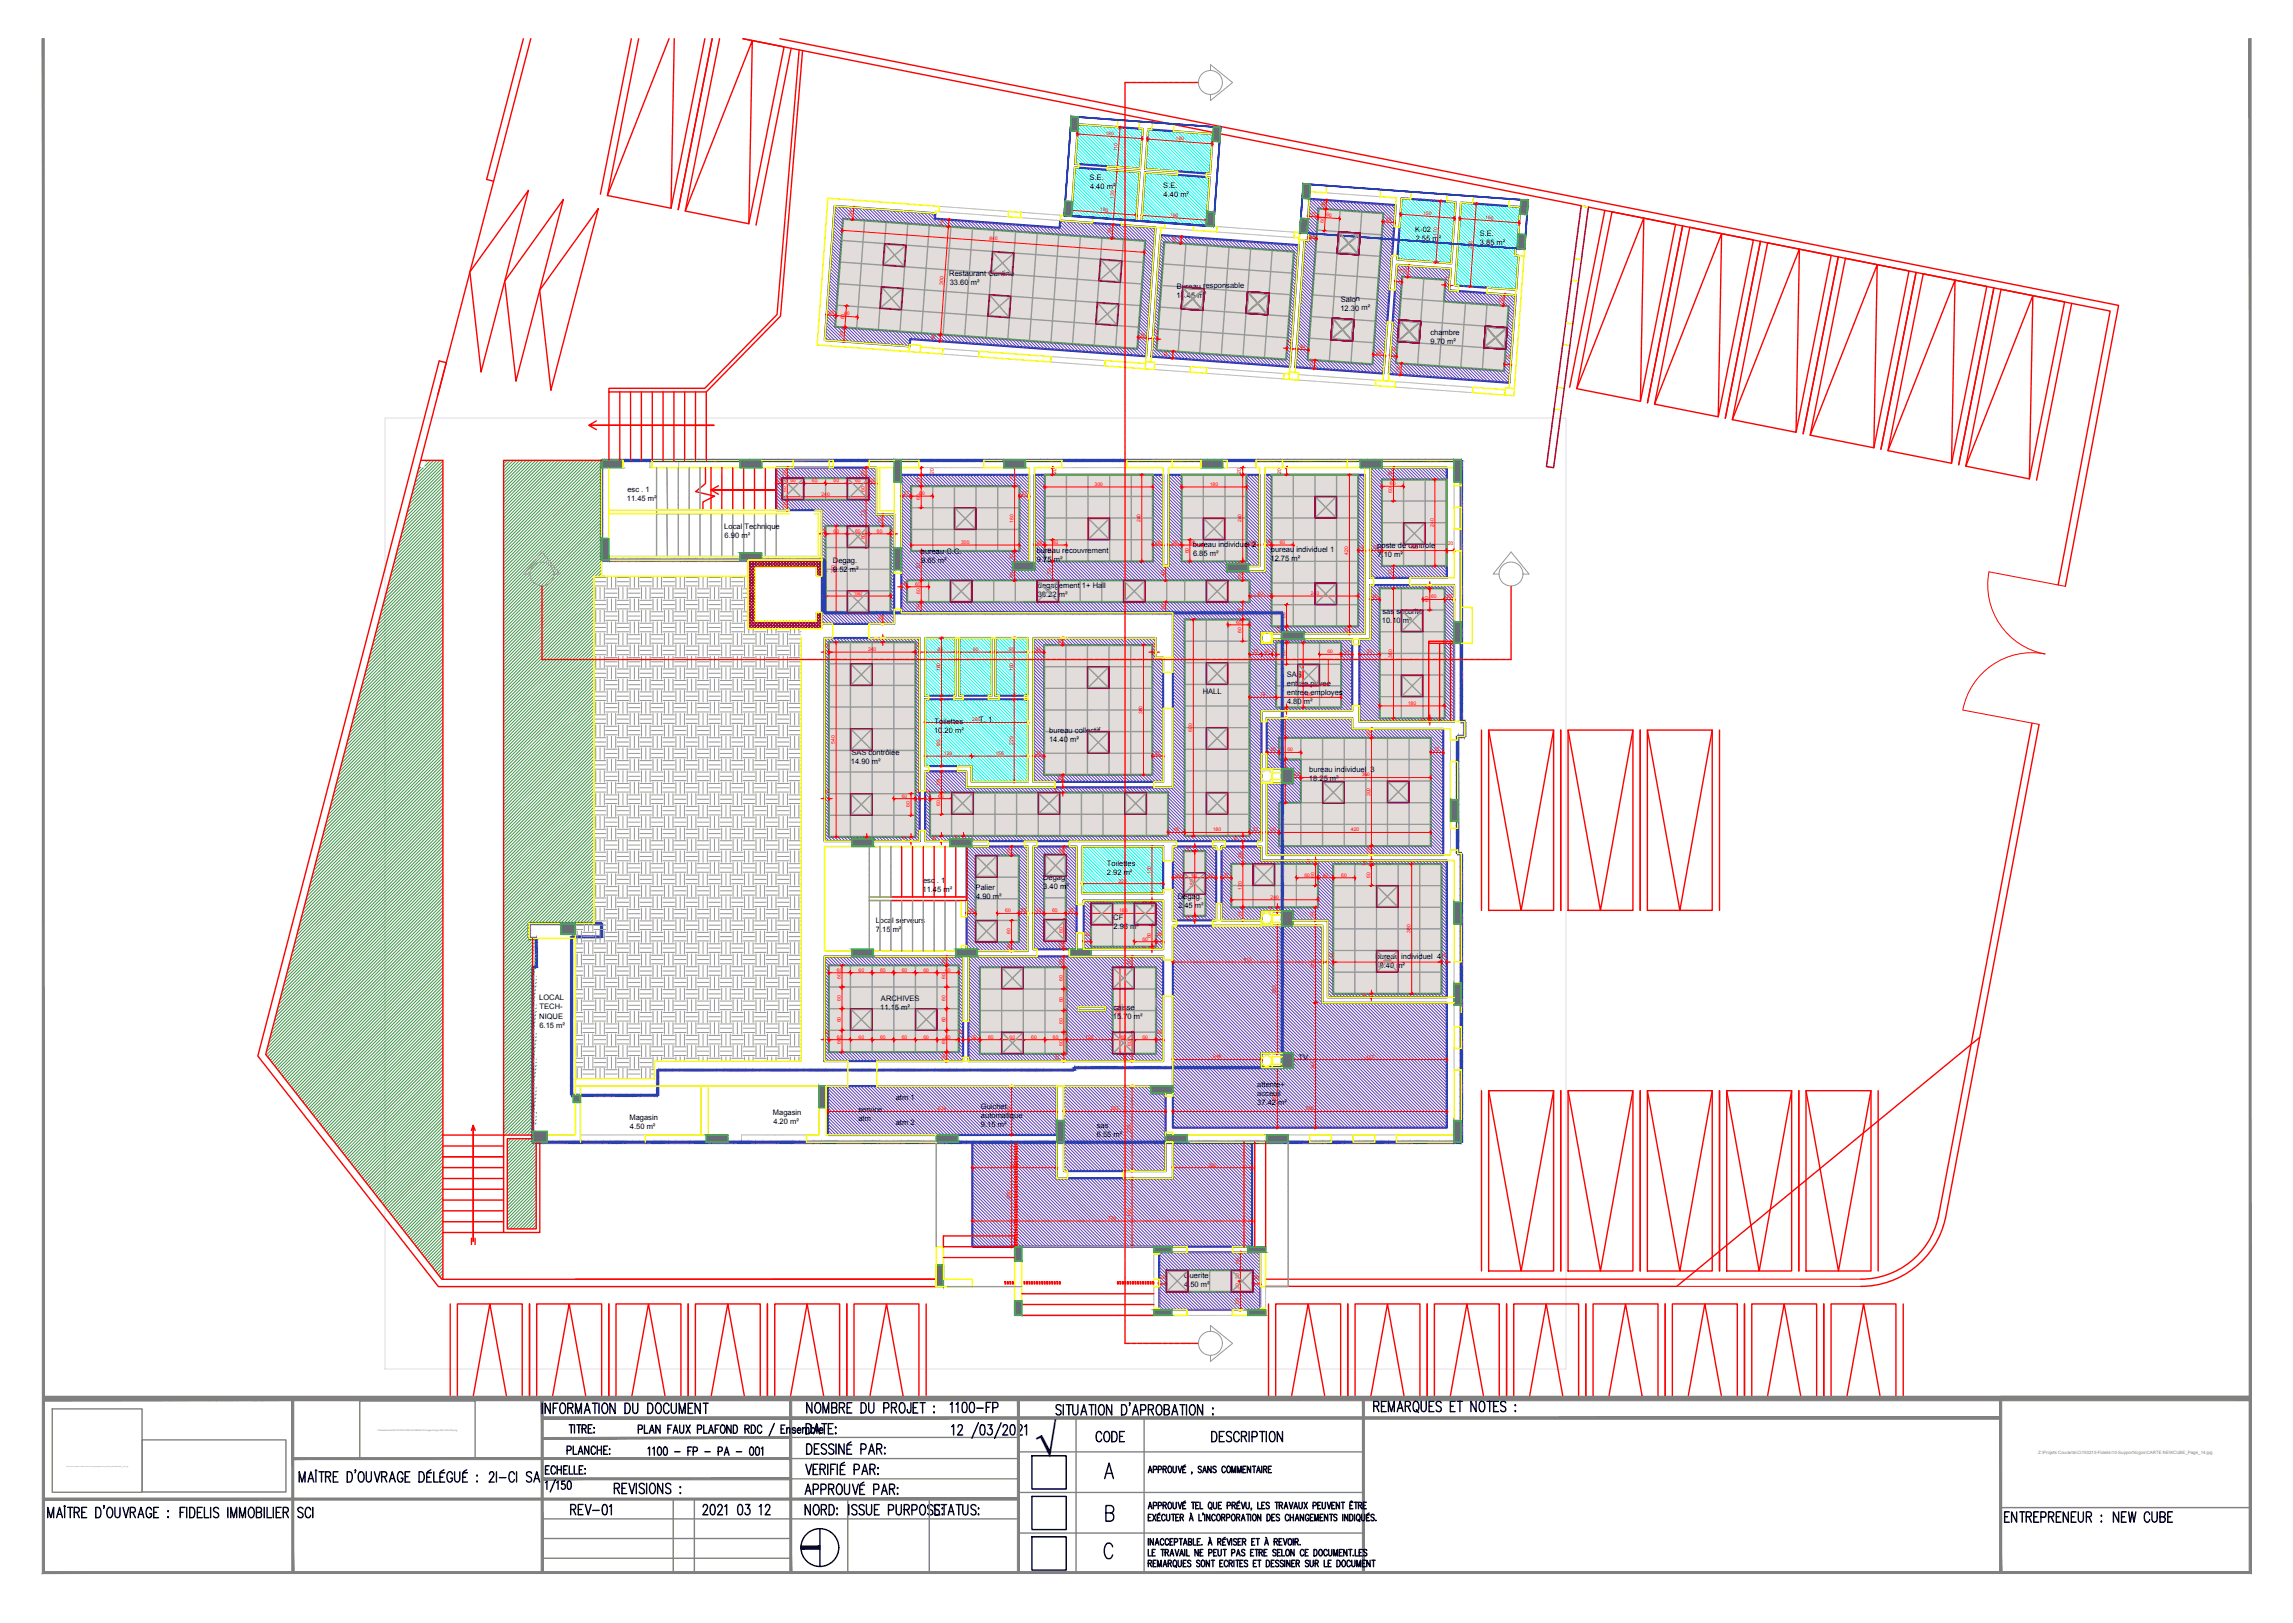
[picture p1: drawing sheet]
<svg xmlns="http://www.w3.org/2000/svg" width="420mm" height="297mm" viewBox="0 0 420 297" stroke-linecap="round" stroke-linejoin="round" font-family="sans-serif">
<defs><g id="words">
<text font-size="7.3" x="189.4" y="266.5">√</text>
<text font-size="4.9" x="199.7" y="264.9">CODE</text>
<g font-size="1.4">
<text x="199.5" y="33" transform="rotate(-1 199.5 33)">S.E.</text>
<text x="199.6" y="34.6" transform="rotate(-1 199.6 34.6)">4.40 m²</text>
<text x="213" y="34.4">S.E.</text>
<text x="213" y="36.1" transform="rotate(-1 213 36.1)">4.40 m²</text>
<text x="259.1" y="42.5">K-02</text>
<text x="259.2" y="44.2" transform="rotate(-1 259.2 44.2)">2.55 m²</text>
<text x="270.9" y="43.2">S.E.</text>
<text x="270.9" y="44.8" transform="rotate(-1 270.9 44.8)">3.85 m²</text>
<text x="173.8" y="50.6" transform="rotate(-1 173.8 50.6)">Restaurant Cantine</text>
<text x="173.9" y="52.2" transform="rotate(-1 173.9 52.2)">33.60 m²</text>
<text x="215.4" y="52.8" transform="rotate(-1 215.4 52.8)">Bureau responsable</text>
<text x="215.4" y="54.5" transform="rotate(-1 215.4 54.5)">14.45 m²</text>
<text x="245.4" y="56.9" transform="rotate(-1 245.4 56.9)">12.30 m²</text>
<text x="245.5" y="55.2">Salon</text>
<text x="261.9" y="61.3">chambre</text>
<text x="261.9" y="63" transform="rotate(-1 261.9 63)">9.70 m²</text>
<text x="114.8" y="91.8">11.45 m²</text>
<text x="114.9" y="90.1">esc . 1</text>
<text x="132.6" y="96.8">Local Technique</text>
<text x="132.7" y="98.5">6.90 m²</text>
<text x="168.6" y="101.3">bureau C.C.</text>
<text x="189.8" y="101.1">bureau recouvrement</text>
<text x="218.4" y="100.1">bureau individuel 2</text>
<text x="218.4" y="101.7">6.85 m²</text>
<text x="232.7" y="101.1">bureau individuel 1</text>
<text x="252.2" y="100.2">poste de controle</text>
<text x="252.2" y="101.9">7.10 m²</text>
<text x="152.5" y="103.1">Degag.</text>
<text x="152.5" y="104.7">9.52 m²</text>
<text x="168.6" y="103">9.65 m²</text>
<text x="189.8" y="102.8">9.75 m²</text>
<text x="190" y="107.6">degagement 1+ Hall</text>
<text x="232.6" y="102.7">12.75 m²</text>
<text x="190" y="109.3">38.22 m²</text>
<text x="253.1" y="112.4">sas securite</text>
<text x="253" y="114.1">10.10 m²</text>
<text x="235.6" y="123.9">SAS</text>
<text x="235.6" y="125.6">entree privee</text>
<text x="220.2" y="127">HALL</text>
<text x="235.6" y="127.2">entree employes</text>
<text x="235.6" y="128.9">4.80 m²</text>
<text x="171" y="134.2">10.20 m²</text>
<text x="171.1" y="132.6">Toilettes</text>
<text x="179.3" y="132.2">T. 1</text>
<text x="192.1" y="135.7">14.40 m²</text>
<text x="192.1" y="134.1">bureau collectif</text>
<text x="155.8" y="139.9">14.90 m²</text>
<text x="155.9" y="138.3">SAS contrôlée</text>
<text x="239.6" y="143">18.25 m²</text>
<text x="239.7" y="141.4">bureau individuel 3</text>
<text x="169" y="161.6">esc . 1</text>
<text x="191" y="161">Dégag.</text>
<text x="202.6" y="160.2">2.92 m²</text>
<text x="202.7" y="158.6">Toilettes</text>
<text x="168.9" y="163.3">11.45 m²</text>
<text x="178.6" y="162.9">Palier</text>
<text x="178.7" y="164.6">4.90 m²</text>
<text x="191" y="162.6">3.40 m²</text>
<text x="215.6" y="164.6">Dégag.</text>
<text x="215.7" y="166.2">2.45 m²</text>
<text x="160.3" y="169">Local serveurs</text>
<text x="160.4" y="170.6">7.15 m²</text>
<text x="203.8" y="168.4">CF</text>
<text x="203.9" y="170">2.96 m²</text>
<text x="251.8" y="177.2">18.40 m²</text>
<text x="251.9" y="175.5">bureau individuel 4</text>
<text x="98.7" y="183.1">LOCAL</text>
<text x="98.8" y="184.8">TECH-</text>
<text x="161.1" y="184.9">11.15 m²</text>
<text x="161.3" y="183.3">ARCHIVES</text>
<text x="203.8" y="184.9">caisse</text>
<text x="98.7" y="186.4">NIQUE</text>
<text x="98.8" y="188.1">6.15 m²</text>
<text x="203.8" y="186.6">15.70 m²</text>
<text x="237.7" y="194">TV</text>
<text x="157.2" y="203.5">service</text>
<text x="164" y="201.3">atm 1</text>
<text x="179.6" y="202.9">Guichet</text>
<text x="230.2" y="202.2">37.42 m²</text>
<text x="230.2" y="198.9">attente+</text>
<text x="230.2" y="200.5">acceuil</text>
<text x="115.2" y="205">Magasin</text>
<text x="115.3" y="206.6">4.50 m²</text>
<text x="141.5" y="204">Magasin</text>
<text x="141.6" y="205.7">4.20 m²</text>
<text x="157.2" y="205.1">atm</text>
<text x="164" y="205.8">atm 2</text>
<text x="179.6" y="204.6">automatique</text>
<text x="179.6" y="206.2">9.15 m²</text>
<text x="200.8" y="206.5">sas</text>
<text x="200.8" y="208.2">6.55 m²</text>
<text x="216.7" y="233.8">Guerite</text>
<text x="216.8" y="235.5">4.50 m²</text>
</g>
<g font-size=".9" fill="#f00">
<text x="202.4" y="24.7" transform="rotate(4 202.4 24.7)">180</text>
<text x="204.5" y="27.7" transform="rotate(-86 204.5 27.7)">110</text>
<text x="215.2" y="25.6" transform="rotate(4 215.2 25.6)">180</text>
<text x="156" y="39.6" transform="rotate(-85 156 39.6)">34</text>
<text x="172.7" y="41.3" transform="rotate(-85 172.7 41.3)">19</text>
<text x="201.4" y="38.7" transform="rotate(4 201.4 38.7)">180</text>
<text x="203.9" y="36.4" transform="rotate(-86 203.9 36.4)">135</text>
<text x="214.2" y="39.6" transform="rotate(5 214.2 39.6)">180</text>
<text x="239.9" y="39.4" transform="rotate(5 239.9 39.4)">27</text>
<text x="242.4" y="40.7" transform="rotate(-85 242.4 40.7)">60</text>
<text x="242.6" y="37.9" transform="rotate(-86 242.6 37.9)">25</text>
<text x="242.8" y="39.6" transform="rotate(5 242.8 39.6)">60</text>
<text x="253.7" y="40.4" transform="rotate(5 253.7 40.4)">33</text>
<text x="260.6" y="39.3" transform="rotate(5 260.6 39.3)">150</text>
<text x="271.9" y="40.1" transform="rotate(5 271.9 40.1)">165</text>
<text x="181.1" y="43.9" transform="rotate(5 181.1 43.9)">840</text>
<text x="203.4" y="42.9" transform="rotate(-85 203.4 42.9)">39</text>
<text x="215.2" y="44.4" transform="rotate(-85 215.2 44.4)">19</text>
<text x="239.8" y="43.4" transform="rotate(5 239.8 43.4)">22</text>
<text x="263" y="43.2" transform="rotate(-86 263 43.2)">170</text>
<text x="269.5" y="45.6" transform="rotate(-85 269.5 45.6)">230</text>
<text x="172.7" y="52.1" transform="rotate(-86 172.7 52.1)">300</text>
<text x="255.7" y="49.9" transform="rotate(5 255.7 49.9)">17</text>
<text x="257.6" y="50.2" transform="rotate(-86 257.6 50.2)">32</text>
<text x="264.5" y="51.2" transform="rotate(4 264.5 51.2)">13</text>
<text x="151.7" y="57.4" transform="rotate(5 151.7 57.4)">26</text>
<text x="154.5" y="57.7" transform="rotate(5 154.5 57.7)">60</text>
<text x="154.6" y="58.5" transform="rotate(-85 154.6 58.5)">60</text>
<text x="275.1" y="55.4" transform="rotate(-86 275.1 55.4)">32</text>
<text x="154.3" y="61.7" transform="rotate(-85 154.3 61.7)">39</text>
<text x="171.2" y="62.3" transform="rotate(-85 171.2 62.3)">19</text>
<text x="208.7" y="61.6" transform="rotate(5 208.7 61.6)">26</text>
<text x="211" y="61" transform="rotate(5 211 61)">13</text>
<text x="213.7" y="65.4" transform="rotate(-85 213.7 65.4)">19</text>
<text x="235.5" y="62.8" transform="rotate(5 235.5 62.8)">12</text>
<text x="238" y="63.7" transform="rotate(4 238 63.7)">33</text>
<text x="252" y="64.7" transform="rotate(4 252 64.7)">32</text>
<text x="254.6" y="64.2" transform="rotate(4 254.6 64.2)">18</text>
<text x="275.5" y="65.7" transform="rotate(5 275.5 65.7)">17</text>
<text x="240.4" y="67.2" transform="rotate(-85 240.4 67.2)">23</text>
<text x="256.3" y="68" transform="rotate(-85 256.3 68)">32</text>
<text x="142.1" y="88.3">17</text>
<text x="143.9" y="90" transform="rotate(-90 143.9 90)">60</text>
<text x="143.9" y="87.1" transform="rotate(-90 143.9 87.1)">29</text>
<text x="144.7" y="88.3">60</text>
<text x="148.7" y="88.3">60</text>
<text x="152.6" y="88.3">60</text>
<text x="156.6" y="88.3">60</text>
<text x="158.3" y="90" transform="rotate(-90 158.3 90)">60</text>
<text x="158.3" y="87.1" transform="rotate(-90 158.3 87.1)">29</text>
<text x="159.2" y="88.2">20</text>
<text x="168.4" y="88.4" transform="rotate(-90 168.4 88.4)">31</text>
<text x="170.9" y="86.8" transform="rotate(-90 170.9 86.8)">20</text>
<text x="185.5" y="87.7" transform="rotate(-90 185.5 87.7)">51</text>
<text x="193.3" y="86.8" transform="rotate(-90 193.3 86.8)">20</text>
<text x="200.4" y="88.9">300</text>
<text x="221.5" y="88.9">180</text>
<text x="227.2" y="86.8" transform="rotate(-90 227.2 86.8)">20</text>
<text x="234.6" y="86.8" transform="rotate(-90 234.6 86.8)">20</text>
<text x="254.5" y="88.8">60</text>
<text x="254.9" y="87.2" transform="rotate(-90 254.9 87.2)">33</text>
<text x="143.9" y="92.9" transform="rotate(-90 143.9 92.9)">29</text>
<text x="150.4" y="90.7">240</text>
<text x="158.3" y="94.4" transform="rotate(-90 158.3 94.4)">73</text>
<text x="161.4" y="95.7" transform="rotate(-90 161.4 95.7)">32</text>
<text x="165.4" y="90.6">27</text>
<text x="168.3" y="90.6">60</text>
<text x="168.4" y="91.5" transform="rotate(-90 168.4 91.5)">60</text>
<text x="185.5" y="95.7" transform="rotate(-90 185.5 95.7)">180</text>
<text x="187" y="90.6">27</text>
<text x="208.8" y="95.6" transform="rotate(-90 208.8 95.6)">240</text>
<text x="227.3" y="95.6" transform="rotate(-90 227.3 95.6)">240</text>
<text x="254.9" y="90.2" transform="rotate(-90 254.9 90.2)">60</text>
<text x="150.3" y="97.4">10</text>
<text x="152.6" y="97.5">60</text>
<text x="156.6" y="97.5">60</text>
<text x="158.3" y="98.7" transform="rotate(-90 158.3 98.7)">60</text>
<text x="160.5" y="97.5">60</text>
<text x="162.8" y="97.4">10</text>
<text x="176" y="99.5">300</text>
<text x="189.8" y="99.5">28</text>
<text x="192.5" y="101.3" transform="rotate(-90 192.5 101.3)">60</text>
<text x="192.7" y="99.5">60</text>
<text x="211.5" y="99.5">28</text>
<text x="214.6" y="99.5">36</text>
<text x="217.6" y="101.3" transform="rotate(-90 217.6 101.3)">60</text>
<text x="217.8" y="99.5">60</text>
<text x="228.9" y="99.5">36</text>
<text x="231.7" y="99.5">18</text>
<text x="234.3" y="99.5">60</text>
<text x="246.8" y="101.5" transform="rotate(-90 246.8 101.5)">420</text>
<text x="248.7" y="100.5">18</text>
<text x="251.4" y="100.6">32</text>
<text x="258.1" y="100.6">180</text>
<text x="262.5" y="96.4" transform="rotate(-90 262.5 96.4)">240</text>
<text x="265" y="99.8">20</text>
<text x="152.9" y="104.9" transform="rotate(-90 152.9 104.9)">240</text>
<text x="165" y="107.1">16</text>
<text x="167.6" y="107.2">60</text>
<text x="168.4" y="104" transform="rotate(-90 168.4 104)">81</text>
<text x="185.5" y="105.8" transform="rotate(-90 185.5 105.8)">30</text>
<text x="185.5" y="102.4" transform="rotate(-90 185.5 102.4)">31</text>
<text x="192.5" y="105" transform="rotate(-90 192.5 105)">53</text>
<text x="213.2" y="105.4" transform="rotate(-90 213.2 105.4)">40</text>
<text x="227.2" y="103.3" transform="rotate(-90 227.2 103.3)">8</text>
<text x="227.3" y="105.9" transform="rotate(-90 227.3 105.9)">25</text>
<text x="254.9" y="105.2" transform="rotate(-90 254.9 105.2)">33</text>
<text x="261.5" y="107.6" transform="rotate(-90 261.5 107.6)">9</text>
<text x="156.3" y="108.9">180</text>
<text x="161.4" y="113.7" transform="rotate(-90 161.4 113.7)">32</text>
<text x="168.4" y="111.7" transform="rotate(-90 168.4 111.7)">30</text>
<text x="168.4" y="108.7" transform="rotate(-90 168.4 108.7)">60</text>
<text x="213.2" y="111.7" transform="rotate(-90 213.2 111.7)">30</text>
<text x="227.3" y="112.3" transform="rotate(-90 227.3 112.3)">48</text>
<text x="230.4" y="108.9">61</text>
<text x="235.3" y="113.1" transform="rotate(-90 235.3 113.1)">60</text>
<text x="240" y="108.9">240</text>
<text x="251.2" y="109.5">26</text>
<text x="261.6" y="110.2" transform="rotate(-90 261.6 110.2)">60</text>
<text x="262" y="109.5">60</text>
<text x="264.8" y="109.5">26</text>
<text x="150.8" y="118.4">12</text>
<text x="158.9" y="119.1">240</text>
<text x="160.7" y="117.7" transform="rotate(-90 160.7 117.7)">12</text>
<text x="167.4" y="118.4">12</text>
<text x="171.7" y="119.1">85</text>
<text x="178.1" y="119.1">90</text>
<text x="184.7" y="119.1">90</text>
<text x="189.7" y="119.1">30</text>
<text x="194.4" y="118" transform="rotate(-90 194.4 118)">19</text>
<text x="210.8" y="118.4">10</text>
<text x="226.3" y="114.1">60</text>
<text x="227.3" y="115.9" transform="rotate(-90 227.3 115.9)">60</text>
<text x="229.3" y="119.5">33</text>
<text x="231.4" y="119.5">30</text>
<text x="232.8" y="119.4">11</text>
<text x="234.6" y="115.7" transform="rotate(-90 234.6 115.7)">16</text>
<text x="234.7" y="117.6" transform="rotate(-90 234.7 117.6)">9</text>
<text x="243" y="119.5">60</text>
<text x="246.1" y="119.5">31</text>
<text x="246.8" y="115.8" transform="rotate(-90 246.8 115.8)">21</text>
<text x="250.2" y="119.5">56</text>
<text x="172.1" y="122.8" transform="rotate(-90 172.1 122.8)">160</text>
<text x="185.5" y="122.8" transform="rotate(-90 185.5 122.8)">160</text>
<text x="235.3" y="120.1" transform="rotate(-90 235.3 120.1)">60</text>
<text x="238.4" y="124.3" transform="rotate(-90 238.4 124.3)">180</text>
<text x="254.9" y="120.3" transform="rotate(-90 254.9 120.3)">360</text>
<text x="209.1" y="130.7" transform="rotate(-90 209.1 130.7)">360</text>
<text x="230.7" y="127.4">74</text>
<text x="235.4" y="130" transform="rotate(-90 235.4 130)">9</text>
<text x="238.8" y="127.4">180</text>
<text x="257.7" y="129">180</text>
<text x="152.9" y="136.1" transform="rotate(-90 152.9 136.1)">540</text>
<text x="172.1" y="136.8" transform="rotate(-90 172.1 136.8)">185</text>
<text x="178" y="132">285</text>
<text x="185.5" y="136.3" transform="rotate(-90 185.5 136.3)">229</text>
<text x="218.3" y="133.9" transform="rotate(-90 218.3 133.9)">600</text>
<text x="232.6" y="137.5">35</text>
<text x="235.1" y="137.5" transform="rotate(-90 235.1 137.5)">60</text>
<text x="235.1" y="133.7" transform="rotate(-90 235.1 133.7)">55</text>
<text x="235.7" y="137.5">60</text>
<text x="250.9" y="134.7" transform="rotate(-90 250.9 134.7)">25</text>
<text x="260.8" y="132" transform="rotate(-90 260.8 132)">9</text>
<text x="262.6" y="137.5">35</text>
<text x="172.1" y="143.6" transform="rotate(-90 172.1 143.6)">59</text>
<text x="172.8" y="138.2">129</text>
<text x="182.2" y="138.2">156</text>
<text x="189.7" y="138.2">30</text>
<text x="194.4" y="143" transform="rotate(-90 194.4 143)">19</text>
<text x="211.5" y="138.2">30</text>
<text x="235.1" y="140.4" transform="rotate(-90 235.1 140.4)">26</text>
<text x="237" y="142.1">22</text>
<text x="249.3" y="142.1">360</text>
<text x="150.8" y="145.2">12</text>
<text x="165.1" y="146">60</text>
<text x="166.6" y="147.7" transform="rotate(-90 166.6 147.7)">60</text>
<text x="167.4" y="145.2">12</text>
<text x="169.3" y="145.2">14</text>
<text x="171.7" y="146">60</text>
<text x="172.1" y="147.5" transform="rotate(-90 172.1 147.5)">60</text>
<text x="193.6" y="145.1" transform="rotate(-90 193.6 145.1)">15</text>
<text x="235.1" y="145.6" transform="rotate(-90 235.1 145.6)">54</text>
<text x="250.9" y="145.7" transform="rotate(-90 250.9 145.7)">300</text>
<text x="157.7" y="153.7" transform="rotate(-90 157.7 153.7)">7</text>
<text x="165.8" y="154.1" transform="rotate(-90 165.8 154.1)">12</text>
<text x="171.4" y="154" transform="rotate(-90 171.4 154)">15</text>
<text x="175.5" y="153.8" transform="rotate(-90 175.5 153.8)">10</text>
<text x="214.9" y="152.1">46</text>
<text x="217.8" y="155.9" transform="rotate(-90 217.8 155.9)">12</text>
<text x="222" y="152.1">180</text>
<text x="226.6" y="154" transform="rotate(-90 226.6 154)">15</text>
<text x="229.3" y="152.1">33</text>
<text x="232.6" y="152.1">35</text>
<text x="247.3" y="152.1">420</text>
<text x="185" y="156.3" transform="rotate(-90 185 156.3)">25</text>
<text x="194.6" y="156.2" transform="rotate(-90 194.6 156.2)">22</text>
<text x="204.8" y="161.5">225</text>
<text x="210.7" y="160" transform="rotate(-90 210.7 160)">130</text>
<text x="215.2" y="160.4">30</text>
<text x="218.2" y="160.4">60</text>
<text x="221.1" y="160.4">30</text>
<text x="224" y="160.5">27</text>
<text x="227.3" y="157" transform="rotate(-90 227.3 157)">48</text>
<text x="238.8" y="160.4">60</text>
<text x="239.9" y="158.3" transform="rotate(-90 239.9 158.3)">10</text>
<text x="240.6" y="160.6" transform="rotate(-90 240.6 160.6)">60</text>
<text x="242.2" y="160.5">42</text>
<text x="245.6" y="160.4">60</text>
<text x="250.1" y="158.5" transform="rotate(-90 250.1 158.5)">14</text>
<text x="250.9" y="160.6" transform="rotate(-90 250.9 160.6)">60</text>
<text x="250.9" y="156.2" transform="rotate(-90 250.9 156.2)">25</text>
<text x="177.3" y="167">25</text>
<text x="184" y="167">60</text>
<text x="186.9" y="167">25</text>
<text x="189.7" y="167">30</text>
<text x="192.6" y="167">60</text>
<text x="195.6" y="167">30</text>
<text x="204.9" y="167">180</text>
<text x="210" y="165.3" transform="rotate(-90 210 165.3)">7</text>
<text x="218.5" y="162.5" transform="rotate(-90 218.5 162.5)">180</text>
<text x="227.3" y="167.8" transform="rotate(-90 227.3 167.8)">37</text>
<text x="227.3" y="162.9" transform="rotate(-90 227.3 162.9)">120</text>
<text x="232.6" y="164.5">240</text>
<text x="232.9" y="167" transform="rotate(-90 232.9 167)">12</text>
<text x="240.6" y="167.8" transform="rotate(-90 240.6 167.8)">37</text>
<text x="185" y="173.8" transform="rotate(-90 185 173.8)">25</text>
<text x="185" y="170.9" transform="rotate(-90 185 170.9)">60</text>
<text x="194.6" y="170.8" transform="rotate(-90 194.6 170.8)">60</text>
<text x="194.6" y="173.5" transform="rotate(-90 194.6 173.5)">22</text>
<text x="198.6" y="171.4">20</text>
<text x="209.1" y="172.1">60</text>
<text x="210" y="173.7" transform="rotate(-90 210 173.7)">7</text>
<text x="210.7" y="171.8" transform="rotate(-90 210.7 171.8)">60</text>
<text x="211.8" y="171.4">20</text>
<text x="217.8" y="168.6" transform="rotate(-90 217.8 168.6)">12</text>
<text x="258.2" y="170.8" transform="rotate(-90 258.2 170.8)">360</text>
<text x="153.2" y="177.8">60</text>
<text x="153.9" y="179.2" transform="rotate(-90 153.9 179.2)">60</text>
<text x="157.2" y="177.8">60</text>
<text x="161.1" y="177.8">60</text>
<text x="165.1" y="177.8">60</text>
<text x="169.1" y="177.8">60</text>
<text x="173" y="177.8">60</text>
<text x="173.1" y="179.2" transform="rotate(-90 173.1 179.2)">60</text>
<text x="173.1" y="176.4" transform="rotate(-90 173.1 176.4)">25</text>
<text x="194.6" y="179.5" transform="rotate(-90 194.6 179.5)">60</text>
<text x="194.6" y="176.5" transform="rotate(-90 194.6 176.5)">30</text>
<text x="207.1" y="176.5" transform="rotate(-90 207.1 176.5)">30</text>
<text x="227.7" y="175.9">415</text>
<text x="240.6" y="177.2" transform="rotate(-90 240.6 177.2)">213</text>
<text x="243.1" y="175.1">15</text>
<text x="253.2" y="175.9">300</text>
<text x="263.8" y="175.1">15</text>
<text x="153.9" y="183.1" transform="rotate(-90 153.9 183.1)">60</text>
<text x="173.1" y="183.1" transform="rotate(-90 173.1 183.1)">60</text>
<text x="194.6" y="183.5" transform="rotate(-90 194.6 183.5)">60</text>
<text x="204.8" y="185.7" transform="rotate(-90 204.8 185.7)">240</text>
<text x="233.7" y="181.9" transform="rotate(-90 233.7 181.9)">353</text>
<text x="250.1" y="182.7" transform="rotate(-90 250.1 182.7)">10</text>
<text x="150.8" y="189.3">12</text>
<text x="153.2" y="190.1">60</text>
<text x="153.9" y="191.1" transform="rotate(-90 153.9 191.1)">60</text>
<text x="153.9" y="187.1" transform="rotate(-90 153.9 187.1)">60</text>
<text x="157.2" y="190.1">60</text>
<text x="161.1" y="190.1">60</text>
<text x="165.1" y="190.1">60</text>
<text x="169.1" y="190.1">60</text>
<text x="173" y="190.1">60</text>
<text x="173.1" y="191.1" transform="rotate(-90 173.1 191.1)">60</text>
<text x="173.1" y="187.1" transform="rotate(-90 173.1 187.1)">60</text>
<text x="175.4" y="189.3">12</text>
<text x="177.8" y="190.1">32</text>
<text x="180.9" y="190.1">60</text>
<text x="184.8" y="190.1">60</text>
<text x="188.8" y="190.1">60</text>
<text x="192.8" y="190.1">60</text>
<text x="194.6" y="191.4" transform="rotate(-90 194.6 191.4)">60</text>
<text x="194.6" y="187.4" transform="rotate(-90 194.6 187.4)">60</text>
<text x="198.7" y="190.1">128</text>
<text x="205.2" y="190.1">60</text>
<text x="207.1" y="191.4" transform="rotate(-90 207.1 191.4)">60</text>
<text x="209.1" y="190.1">60</text>
<text x="211.8" y="189.3">20</text>
<text x="173.1" y="193.9" transform="rotate(-90 173.1 193.9)">25</text>
<text x="193.8" y="194" transform="rotate(-90 193.8 194)">20</text>
<text x="206.3" y="194" transform="rotate(-90 206.3 194)">20</text>
<text x="222.1" y="193.7">246</text>
<text x="240.6" y="195.7" transform="rotate(-90 240.6 195.7)">347</text>
<text x="250.1" y="193.7">427</text>
<text x="171.8" y="203.2">634</text>
<text x="203.3" y="203.2">282</text>
<text x="233.7" y="201.7" transform="rotate(-90 233.7 201.7)">167</text>
<text x="239" y="203.2">760</text>
<text x="185" y="204" transform="rotate(-90 185 204)">135</text>
<text x="207.1" y="207.3" transform="rotate(-90 207.1 207.3)">235</text>
<text x="185" y="213.5">234</text>
<text x="221.2" y="213.5">220</text>
<text x="185" y="219.4" transform="rotate(-90 185 219.4)">290</text>
<text x="202.8" y="223.3">776</text>
<text x="207.1" y="222.7" transform="rotate(-90 207.1 222.7)">190</text>
<text x="226.9" y="234" transform="rotate(-90 226.9 234)">30</text>
<text x="226.9" y="231.3" transform="rotate(-90 226.9 231.3)">50</text>
<text x="212.4" y="234">20</text>
<text x="226.9" y="238.6" transform="rotate(-90 226.9 238.6)">50</text>
<text x="226.9" y="236" transform="rotate(-90 226.9 236)">30</text>
<text x="229.6" y="234">20</text>
</g>
<text font-size=".8" fill="#808080" x="373.1" y="266.1">Z:\Projets Courants\CI150215-Fidelis\10-Support\logos\CARTE NEWCUBE_Page_14.jpg</text>
<g font-size=".4" fill="#808080">
<text x="30.1" y="256.4">Z:\Projets Courants\CI150215-Fidelis\10-Support\logos\LOGO_FIDELIS_IMMOBILIERE_-_SCI.jpg</text>
<text x="69.1" y="261.9">Z:\Investissment\CI191220-FIDELIS DANGA\10-Support\Logo-2ICI-300x150.png</text>
</g>
<text font-size=".3" fill="#808080" x="12.1" y="268.5">Z:\Projets Courants\CI150215-Fidelis\10-Support\logos\LOGO_FIDELIS_IMMOBILIERE_-_SCI.jpg</text>
</g></defs>
<!-- layer: DALLE MINRALE -->
<g fill="#e2ddda" stroke="#e2ddda" stroke-width=".18">
<path d="M241.4 38.2l11.9 .8h-12z"/>
<path d="M154.3 40.1l55.4 4h-55.6z"/>
<path d="M213.2 44.3l23.7 1.8h-23.9z"/>
<path d="M256.7 50.6l7.9 .6h-7.9z"/>
<path d="M154.1 44.1h55.6l-1.2 15.7z"/>
<path d="M213 46.1h23.9l-1.3 18z"/>
<path d="M248.1 66.5h3.2v.2z"/>
<path d="M255.6 66.5h19.8v.2z"/>
<path d="M256.7 51.2l7.7 4 .2-4zM256.7 51.2l7.7 4h-8z"/>
<path d="M256.4 55.2l19.8 .8-11.8-.8zM256.4 55.2l19.8 .8h-19.9z"/>
<path d="M154.1 44.1l-1.2 15.7h55.6zM152.9 59.8h55.6l-.3 4z"/>
<path d="M213 46.1l-1.2 18h23.8zM211.8 64.1h23.8l-.1 1.7z"/>
<path d="M241.3 39l10 26.8 2-26.8zM241.3 39l10 26.8h-11.9z"/>
<path d="M256.3 56l19.1 10.5 .8-10.5zM256.3 56l19.1 10.5h-19.8z"/>
<path d="M239.4 65.8l11.9 .7v-.7zM239.4 65.8l11.9 .7h-3.2z"/>
<path d="M255.6 66.5l3.2 .2h16.6zM258.8 66.7h16.6v1.2z"/>
<path d="M143.2 87.5l15.9 4v-4zM143.2 87.5l15.9 4h-15.9z"/>
<path d="M166.8 89l19.8 11.9v-11.9zM166.8 89l19.8 11.9h-19.8z"/>
<path d="M216.3 86.9l11.9 15.8v-15.8zM216.3 86.9l11.9 15.8h-11.9z"/>
<path d="M191.3 86.9l19.8 15.8v-15.8zM191.3 86.9l19.8 15.8h-19.8z"/>
<path d="M253 87.7l11.9 15.9v-15.9zM253 87.7l11.9 15.9h-11.9z"/>
<path d="M166.1 106.2l62.7 4v-4zM166.1 106.2l62.7 4h-62.7z"/>
<path d="M151.2 96.3l11.8 15.8v-15.8zM151.2 96.3l11.8 15.8h-11.8z"/>
<path d="M232.8 86.9l15.9 27.7v-27.7zM232.8 86.9l15.9 27.7h-15.9z"/>
<path d="M233.6 117.6l11.9 11.9v-11.9zM233.6 117.6l11.9 11.9h-11.9z"/>
<path d="M252.6 107.7l11.9 23.8v-23.8zM252.6 107.7l11.9 23.8h-11.9z"/>
<path d="M234.2 135l27.7 4v-4zM234.2 135l27.7 4h-27.7z"/>
<path d="M191.2 118.1l19.8 23.7v-23.7zM191.2 118.1l19.8 23.7h-19.8z"/>
<path d="M238.2 139l23.7 7.9v-7.9zM238.2 139l23.7 7.9h-23.7z"/>
<path d="M216.9 113.4l11.9 39.6v-39.6zM216.9 113.4l11.9 39.6h-11.9z"/>
<path d="M170.3 145l43.5 8v-8zM170.3 145l43.5 8h-43.5z"/>
<path d="M151.7 117.5l15.9 35.7v-35.7zM151.7 117.5l15.9 35.7h-15.9z"/>
<path d="M234.2 146.9l27.7 7.9v-7.9zM234.2 146.9l27.7 7.9h-27.7z"/>
<path d="M225.4 158.1l15.9 7.9v-7.9zM225.4 158.1l15.9 7.9h-15.9z"/>
<path d="M216.7 155.8l4 11.8v-11.8zM216.7 155.8l4 11.8h-4z"/>
<path d="M191.2 156.4l3.9 15.8v-15.8zM191.2 156.4l3.9 15.8h-3.9z"/>
<path d="M178.6 156.6l7.9 15.8v-15.8zM178.6 156.6l7.9 15.8h-7.9z"/>
<path d="M199.7 165.3l11.9 7.9v-7.9zM199.7 165.3l11.9 7.9h-11.9z"/>
<path d="M244.1 158.1l19.8 23.8v-23.8zM244.1 158.1l19.8 23.8h-19.8z"/>
<path d="M151.7 176.7l23.8 15.8v-15.8zM151.7 176.7l23.8 15.8h-23.8z"/>
<path d="M203.7 177l7.9 15.9v-15.9zM203.7 177l7.9 15.9h-7.9z"/>
<path d="M179.4 177l15.9 15.9v-15.9zM179.4 177l15.9 15.9h-15.9z"/>
<path d="M213.6 232.5l15.8 3.9v-3.9zM213.6 232.5l15.8 3.9h-15.8z"/>
</g>
<!-- layer: 0 -->
<g fill="none" stroke="#2441ae" stroke-width=".4">
<path d="M152.8 37.7l18.4 1.3v1l22.8 1.7 .1-1.3 17.5 1.2-1.8 23.6-43.2-3.1-.1 1.3-15.5-1.2zM196.8 30.6l11.8 .9-.6 8.9-11.8-.9zM197.4 22.7l11.8 .9-.5 7.3-11.8-.9zM209.6 31.6l11.9 .8-.7 8.9-11.8-.8zM210.2 23.7l11.9 .8-.6 7.3-11.8-.9zM239.7 36.4l15.8 1.1-2.2 30.9-16.1-1.2 1.6-23.2h.7l.1-1.3h-.3zM256.6 36.3l9.9 .7-.8 11.2-9.9-.7zM267.5 37.1l10.8 .8-.5 7.5h-.3l-.1 1.4h.6l-.4 6.2-11.2-.8zM212.4 43l25.4 1.9-1.6 22.2-25.4-1.8zM255.7 48.5l9.9 .7-.3 3.9 12.2 .9-1.2 16.1-22-1.7zM142.1 85.6h18.3v8.6h3.3v20h-13.2v-20.8h-8.4zM165 86.9h23.4v16h-3v1.4h4v-17.4h23.6v16.7h.9v-16.7h16.7v16.7h-2v-.3h-4v1.3h7v-17.7h18.3v29.1h-11.2v-.3h-4v.3h-1.8v-.2h-2v1.9h2v-.7h14.7v13.1h-16.7v23.8h-53v-.3h-4v.3h-4.5v-12.7h7.5v2.9h37.8v-31.9h-49.7z"/>
<path d="M250.9 85.6h14v20.2h-14zM151 116.8h17.4v37.1h-8.5v-.3h-3.9v.3h-5zM169.4 116.8h5.6v10.5h-5.6zM175.6 116.8h6v10.5h-6zM182.2 116.8h6v10.5h-6zM189.2 116.8h22.4v3.6h1.3l.1 22.7h-23.8zM250.9 107.1h15.3v25h-17.3v-15.1h2zM169.4 128h18.8v15.1h-10.3v-2.9h-8.5zM231.9 131.4h15.7v2h16.6v23.1h-32.3v-13.1h4.8v-2.7h-4.8zM177 154.9h11.2v19.1h-9.3v-.3h-1.9zM189.2 154.9h7.9v18.8h-7.9zM198.1 154.9h14.9v8.6h-14.9z"/>
<path d="M214.7 154.9h8v13.5h-8zM223.6 154.9h7.3v2.6h34v25h-21.8v-14.1h-6.4v-1.6h-5.8v1.6h-7.3zM151 175h25.3v19.2h-25.3zM177.3 175h35.7v19.2h-35.7zM198.4 164.8h14.6v8.9h-14.6zM214.7 169.4h27.4v14.1h22.8v22.9h-50.2zM151.6 198.8h41.9v8.9h-41.9zM194.8 198.8h16v1.3h2.6v14.2h-18.6zM197.4 184.3h5v.6h-5zM230.9 192.8h5.8v2.6h-5.8zM178 209h15.5v6.6h21.2v-6.6h14.5v19.2h-51.2zM212.2 229.2h18.5v10.5h-18.5z"/>
</g>
<!-- layer: IA-HTH-CEL -->
<g fill="none" stroke="#0ff" stroke-width=".18">
<path d="M196.2 39l.5 .6M196.2 38.5l1.1 1.1M196.3 38l1.7 1.7M196.3 37.4l2.3 2.3M196.3 36.9l2.9 2.8M196.4 36.3l3.5 3.5M196.4 35.8l4.1 4M196.5 35.2l4.6 4.7M196.5 34.7l5.2 5.2M196.5 34.2l5.9 5.8M196.6 33.6l6.4 6.4M196.6 33.1l7 7"/>
<path d="M196.7 32.5l7.6 7.6M196.7 32l8.2 8.2M196.7 31.4l8.8 8.8M196.8 30.9l9.3 9.4M196.9 29.8l.2 .2M196.9 29.3l.8 .7M196.9 28.7l1.4 1.4M197 28.2l1.9 1.9M197 27.6l2.6 2.6M197.1 27.1l3.1 3.1M197.1 26.5l3.7 3.8M197.1 26l4.4 4.3"/>
<path d="M197.1 30.7l9.7 9.6M197.2 25.5l4.9 4.9M197.2 24.9l5.5 5.5M197.3 24.4l6 6.1M197.3 23.8l6.7 6.7M197.3 23.3l7.3 7.2M197.4 22.7l7.8 7.9M197.8 30.7l9.6 9.6M198 22.8l7.9 7.8M198.4 30.7l9.6 9.7M198.6 22.8l7.9 7.9M199 30.8l9 9"/>
<path d="M199.3 22.9l7.8 7.8M199.7 30.9l8.4 8.4M199.9 22.9l7.9 7.9M200.3 30.9l7.8 7.8M200.5 23l7.9 7.8M200.9 30.9l7.3 7.3M201.2 23l7.5 7.6M201.5 31l6.7 6.6M201.8 23.1l6.9 6.9M202.2 31l6 6.1M202.4 23.1l6.4 6.4M202.8 31.1l5.5 5.4"/>
<path d="M203.1 23.1l5.7 5.8M203.4 31.1l4.9 4.9M203.7 23.2l5.2 5.2M204.1 31.2l4.3 4.3M204.3 23.2l4.6 4.6M204.7 31.2l3.7 3.7M204.9 23.3l4.1 4M205.3 31.3l3.1 3.1M205.6 23.3l3.4 3.5M206 31.3l2.5 2.5M206.2 23.4l2.8 2.8M206.6 31.3l1.9 2"/>
<path d="M206.8 23.4l2.3 2.3M207.2 31.4l1.4 1.3M207.5 23.5l1.6 1.6M207.8 31.4l.8 .8M208.1 23.5l1 1.1M208.5 31.5l.1 .2M208.7 23.6l.5 .4M209 39.7l.9 .8M209.1 39.1l1.4 1.5M209.1 38.6l2.1 2M209.2 38l2.6 2.7M209.2 37.5l3.2 3.2"/>
<path d="M209.3 36.9l3.8 3.9M209.3 36.4l4.4 4.4M209.3 35.8l5 5M209.4 35.3l5.5 5.6M209.4 34.8l6.2 6.2M209.4 34.2l6.8 6.8M209.5 33.7l7.4 7.3M209.5 33.1l8 8M209.6 32.6l8.5 8.5M209.6 32l9.1 9.2M209.7 30.4l.6 .6M209.7 31.6l9.7 9.6"/>
<path d="M209.8 29.9l1.1 1.1M209.8 29.3l1.7 1.7M209.8 28.8l2.4 2.3M209.9 28.2l2.9 3M209.9 27.7l3.5 3.5M210 27.1l4 4.1M210 26.6l4.7 4.7M210 26l5.3 5.3M210.1 25.5l5.8 5.9M210.1 25l6.5 6.4M210.2 24.4l7 7.1M210.2 23.9l7.6 7.6"/>
<path d="M210.4 31.6l9.6 9.7M210.6 23.7l7.9 7.9M211 31.7l9.6 9.6M211.2 23.7l7.9 7.9M211.6 31.7l9.3 9.3M211.9 23.8l7.8 7.8M212.2 31.8l8.7 8.6M212.5 23.8l7.8 7.9M212.9 31.8l8 8.1M213.1 23.9l7.9 7.8M213.5 31.8l7.5 7.5M213.7 23.9l7.8 7.8"/>
<path d="M214.1 31.9l6.9 6.9M214.4 24l7.2 7.2M214.8 32l6.3 6.2M215 24l6.6 6.6M215.4 32l5.7 5.7M215.6 24.1l6.1 6M216 32l5.1 5.2M216.3 24.1l5.4 5.4M216.6 32.1l4.6 4.5M216.9 24.2l4.8 4.8M217.3 32.1l3.9 4M217.5 24.2l4.3 4.3"/>
<path d="M217.9 32.2l3.4 3.3M218.1 24.2l3.7 3.7M218.5 32.2l2.8 2.8M218.8 24.3l3 3.1M219.2 32.3l2.1 2.2M219.4 24.3l2.5 2.5M219.8 32.3l1.6 1.6M220 24.4l1.9 1.9M220.4 32.4l1 1M220.7 24.4l1.3 1.4M221 32.4l.5 .4M221.3 24.5l.7 .7"/>
<path d="M221.9 24.5l.2 .2M256.4 39.7l8.4 8.4M256.4 39.2l9 9M256.5 38.6l9.2 9.3M256.5 38.1l9.2 9.2M256.5 37.5l9.3 9.3M256.6 37l9.2 9.2M256.6 36.4l9.3 9.3M257.1 36.3l8.8 8.9M257.7 36.4l8.2 8.2M258.3 36.4l7.7 7.7M259 36.5l7 7"/>
<path d="M259.6 36.5l6.5 6.5M260.2 36.5l5.9 5.9M260.9 36.6l5.2 5.3M261.5 36.7l4.7 4.7M262.1 36.7l4.1 4.1M262.7 36.7l3.6 3.6M263.4 36.8l2.9 2.9M264 36.8l2.3 2.4M264.6 36.9l1.8 1.7M265.3 36.9l1.1 1.2M265.9 37l.6 .5M267.3 39.6l10.5 10.5"/>
<path d="M267.4 39l10.4 10.5M267.4 38.5l10.5 10.5M267.4 37.9l10.5 10.5M267.5 37.4l10.5 10.5M267.8 37.1l9.6 9.6M268.4 37.2l9 9M269 37.2l8.5 8.4M269.7 37.2l8.1 8.2M270.3 37.3l7.5 7.5M270.9 37.3l7 7M271.5 37.4l6.4 6.4M272.2 37.4l5.8 5.8"/>
<path d="M272.8 37.5l5.2 5.2M273.4 37.5l4.6 4.6M274.1 37.6l4 4M274.7 37.6l3.4 3.4M275.3 37.6l2.9 2.9M275.9 37.7l2.3 2.3M276.6 37.8l1.6 1.6M277.2 37.8l1.1 1.1M277.8 37.8l.5 .5M209 40.2l.3 .3M255.8 47.3l.2 .2M255.9 46.8l.7 .8"/>
<path d="M255.9 46.2l1.4 1.4M255.9 45.7l2 1.9M256 45.1l2.5 2.6M256 44.6l3.1 3.1M256.1 44.1l3.7 3.7M256.1 43.5l4.3 4.3M256.1 43l4.9 4.9M256.2 42.4l5.5 5.5M256.2 41.9l6.1 6.1M256.3 41.4l6.6 6.6M256.3 40.8l7.2 7.2M256.3 40.3l7.9 7.8"/>
<path d="M266.4 52.1l.2 .1M266.4 51.5l.8 .8M266.5 51l1.3 1.3M266.5 50.4l2 2M266.6 49.9l2.5 2.5M266.6 49.4l3.1 3.1M266.6 48.8l3.7 3.7M266.7 48.3l4.3 4.3M266.7 47.7l4.9 4.9M266.7 47.2l5.5 5.5M266.8 46.6l6.1 6.1M266.8 46.1l6.7 6.6"/>
<path d="M266.9 45.5l7.2 7.3M266.9 45l7.8 7.8M267 44.4l8.4 8.5M267 43.9l9 9M267 43.4l9.6 9.6M267.1 42.8l10.2 10.2M267.1 42.3l10.5 10.5M267.1 41.7l10.5 10.5M267.2 41.2l10.5 10.5M267.2 40.7l10.5 10.4M267.3 40.1l10.4 10.5M277.4 46.8l.6 .5"/>
<path d="M169.4 117.3l5.6 5.6M169.4 117.8l5.6 5.7M169.4 118.4l5.6 5.6M169.4 119l5.6 5.6M169.4 119.6l5.6 5.6M169.5 116.8l5.5 5.5M170.1 116.8l4.9 4.9M170.6 116.8l4.4 4.3M171.2 116.8l3.8 3.7M171.8 116.8l3.2 3.1M172.4 116.8l2.6 2.6M173 116.8l2 2"/>
<path d="M173.5 116.8l1.5 1.4M174.1 116.8l.9 .8M174.7 116.8l.3 .2M175.6 117.1l6 6M175.6 117.7l6 5.9M175.6 118.3l6 5.9M175.6 118.9l6 5.9M175.6 119.4l6 6M175.9 116.8l5.7 5.7M176.5 116.8l5.1 5.1M177.1 116.8l4.5 4.5M177.6 116.8l4 3.9"/>
<path d="M178.2 116.8l3.4 3.3M178.8 116.8l2.8 2.7M179.4 116.8l2.2 2.2M180 116.8l1.6 1.6M180.6 116.8l1 1M181.1 116.8l.5 .4M182.2 117.3l6 5.9M182.2 117.9l6 5.9M182.2 118.5l6 5.9M182.2 119l6 6M182.2 119.6l6 6M182.3 116.8l5.9 5.9"/>
<path d="M182.9 116.8l5.3 5.3M183.5 116.8l4.7 4.7M184.1 116.8l4.1 4.1M184.6 116.8l3.6 3.5M185.2 116.8l3 2.9M185.8 116.8l2.4 2.3M186.4 116.8l1.8 1.8M187 116.8l1.2 1.2M187.6 116.8l.6 .6M188.2 116.8h.1M169.4 120.2l5.6 5.6M169.4 120.7l5.6 5.7"/>
<path d="M169.4 121.3l5.6 5.7M169.4 121.9l5.4 5.4M169.4 122.5l4.8 4.8M169.4 123.1l4.2 4.2M169.4 123.7l3.6 3.6M169.4 124.3l3 3M169.4 124.8l2.5 2.5M169.4 125.4l1.9 1.9M169.4 126l1.3 1.3M169.4 126.6l.7 .7M169.4 127.2l.1 .1M169.4 128.3l14.7 14.8"/>
<path d="M169.4 128.9l14.2 14.2M169.4 129.5l13.6 13.6M169.4 130.1l13 13M169.4 130.7l12.4 12.4M169.4 131.3l11.8 11.8M169.4 131.8l8.3 8.4M169.4 132.4l7.7 7.8M169.4 133l7.2 7.2M169.4 133.6l6.6 6.6M169.4 134.2l6 6M169.4 134.8l5.4 5.4M169.4 135.3l4.8 4.9"/>
<path d="M169.4 135.9l4.3 4.3M169.4 136.5l3.7 3.7M169.4 137.1l3.1 3.1M169.4 137.7l2.5 2.5M169.4 138.3l1.9 1.9M169.4 138.8l1.3 1.4M169.4 139.4l.7 .8M169.6 128l15.1 15.1M170.2 128l15.1 15.1M170.8 128l15.1 15.1M171.3 128l15.2 15.1M171.9 128l15.1 15.1"/>
<path d="M172.5 128l15.1 15.1M173.1 128l15.1 15.1M173.7 128l14.5 14.5M174.3 128l13.9 13.9M174.9 128l13.3 13.3M175.4 128l12.8 12.7M175.6 120l6 6M175.6 120.6l6 5.9M175.6 121.2l6 5.9M175.6 121.8l5.6 5.5M175.6 122.4l5 4.9M175.6 123l4.4 4.3"/>
<path d="M175.6 123.5l3.9 3.8M175.6 124.1l3.3 3.2M175.6 124.7l2.7 2.6M175.6 125.3l2.1 2M175.6 125.9l1.5 1.4M175.6 126.4l.9 .9M175.6 127l.3 .3M176 128l12.2 12.2M176.6 128l11.6 11.6M177.2 128l11 11M177.8 128l10.4 10.4M178.4 128l9.8 9.8"/>
<path d="M178.9 128l9.3 9.2M179.5 128l8.7 8.6M180.1 128l8.1 8.1M180.7 128l7.5 7.5M181.3 128l6.9 6.9M181.9 128l6.3 6.3M182.2 120.2l6 5.9M182.2 120.8l6 5.9M182.2 121.4l6 5.9M182.2 122l5.4 5.3M182.2 122.5l4.8 4.8M182.2 123.1l4.3 4.2"/>
<path d="M182.2 123.7l3.7 3.6M182.2 124.3l3.1 3M182.2 124.9l2.5 2.4M182.2 125.5l1.9 1.8M182.2 126l1.3 1.3M182.2 126.6l.7 .7M182.2 127.2l.2 .1M182.4 128l5.8 5.7M183 128l5.2 5.2M183.6 128l4.6 4.6M184.2 128l4 4M184.8 128l3.4 3.4"/>
<path d="M185.4 128l2.8 2.8M185.9 128l2.3 2.2M186.5 128l1.7 1.7M187.1 128l1.1 1.1M187.7 128l.5 .5M169.4 140l.2 .2M177.9 140.3l2.7 2.8M177.9 140.9l2.1 2.2M177.9 141.5l1.6 1.6M177.9 142.1l1 1M177.9 142.7l.4 .4M198.1 155.3l8.2 8.2"/>
<path d="M198.1 155.9l7.6 7.6M198.1 156.5l7 7M198.1 157l6.5 6.5M198.1 157.6l5.9 5.9M198.1 158.2l5.3 5.3M198.1 158.8l4.7 4.7M198.1 159.4l4.1 4.1M198.1 160l3.5 3.5M198.3 154.9l8.6 8.6M198.9 154.9l8.6 8.6M199.5 154.9l8.5 8.6M200.1 154.9l8.5 8.6"/>
<path d="M200.6 154.9l8.6 8.6M201.2 154.9l8.6 8.6M201.8 154.9l8.6 8.6M202.4 154.9l8.6 8.6M203 154.9l8.6 8.6M203.6 154.9l8.5 8.6M204.2 154.9l8.5 8.6M204.7 154.9l8.3 8.2M205.3 154.9l7.7 7.7M205.9 154.9l7.1 7.1M206.5 154.9l6.5 6.5M207.1 154.9l5.9 5.9"/>
<path d="M207.6 154.9l5.4 5.3M208.2 154.9l4.8 4.8M208.8 154.9l4.2 4.2M209.4 154.9l3.6 3.6M210 154.9l3 3M210.6 154.9l2.4 2.4M211.2 154.9l1.8 1.8M211.7 154.9l1.3 1.3M212.3 154.9l.7 .7M212.9 154.9l.1 .1M198.1 160.6l2.9 2.9M198.1 161.1l2.4 2.4"/>
<path d="M198.1 161.7l1.8 1.8M198.1 162.3l1.2 1.2M198.1 162.9l.6 .6M198.1 163.5h.1"/>
</g>
<!-- layer: JOINT -->
<g fill="none" stroke="#989898" stroke-width=".25">
<path d="M241.4 38.2l11.9 .8-2 27.7-11.9-.9zM245.4 38.5l-2 27.6M249.3 38.7l-2 27.7M153.2 55.9l55.3 4M153.5 51.9l55.3 4M153.8 48l55.3 4M154.1 44l55.3 4M154.3 40.1l55.4 4-1.5 19.7-55.3-4zM158.3 40.3l-1.5 19.8M161.5 52.6l-.3 3.7 3.7 .3 .3-3.7-3.7-.3 3.4 4M162.1 44.7l-.3 3.7 3.7 .3 .3-3.7-3.7-.3 3.4 4M162.2 40.6l-1.4 19.8"/>
<path d="M165.2 52.9l-4 3.4M165.8 45l-4 3.4M166.2 40.9l-1.4 19.8M170.1 41.2l-1.4 19.8M174.1 41.5l-1.4 19.7M178.1 41.8l-1.5 19.7M181.3 54.1l-.3 3.7 3.7 .2 .3-3.7-3.7-.2 3.4 3.9M181.8 46.2l-.2 3.6 3.7 .3 .2-3.7-3.7-.2 3.5 3.9M182 42.1l-1.4 19.7M185 54.3l-4 3.5M185.5 46.4l-3.9 3.4M185.9 42.3l-1.4 19.8"/>
<path d="M189.9 42.6l-1.4 19.8M193.8 42.9l-1.4 19.8M197.8 43.2l-1.4 19.8M201 55.5l-.3 3.7 3.7 .3 .3-3.7-3.7-.3 3.4 4M201.6 47.6l-.3 3.7 3.7 .3 .3-3.7-3.7-.3 3.4 4M201.8 43.5l-1.5 19.8M204.7 55.8l-4 3.4M205.3 47.9l-4 3.4M205.7 43.8l-1.4 19.7M212.3 56.2l23.7 1.7M212.6 52.2l23.7 1.7M212.9 48.3l23.7 1.7"/>
<path d="M213.2 44.3l23.7 1.8-1.4 19.7-23.7-1.7zM216.7 52.7l-.3 3.7 3.7 .3 .3-3.7-3.7-.3 3.4 4M217.1 44.6l-1.4 19.8M220.4 53l-4 3.4M221.1 44.9l-1.5 19.8M225 45.2l-1.4 19.8M228.5 53.5l-.2 3.7 3.6 .3 .3-3.7-3.7-.3 3.4 4M229 45.5l-1.4 19.7M232.2 53.8l-3.9 3.4M232.9 45.8l-1.4 19.7M240 57.9l11.8 .9M240.3 54l11.8 .8"/>
<path d="M240.6 50l11.8 .9M240.8 46.1l11.9 .8M241.1 42.1l11.9 .9M244.1 58.3l-.3 3.7 3.7 .3 .3-3.7-3.7-.3 3.4 4M245.2 42.6l-.3 3.6 3.7 .3 .3-3.7-3.7-.2 3.4 3.9M247.8 58.6l-4 3.4M248.9 42.8l-4 3.4M256.2 58.5l19.7 1.5M256.3 58.7l-.3 3.7 3.7 .2 .3-3.6-3.7-.3 3.4 3.9M256.5 54.6l19.7 1.4-.8 11.9-19.8-1.4 1.1-15.9 7.9 .6-1.1 15.8M260 59l-4 3.4M260.7 50.9l-1.2 15.8"/>
<path d="M268 52.3v.1M268.3 55.4l-.9 11.9M272.1 59.8l-.3 3.7 3.7 .3 .3-3.7-3.7-.3 3.4 4M272.2 55.7l-.8 11.9M212 60.1l23.7 1.7M239.7 61.9l11.9 .8M255.9 62.5l19.7 1.4M275.8 60.1l-4 3.4M143.2 87.5v4M143.3 87.6v3.7h3.7v-3.7h-3.7l3.7 3.7M144.5 87.5h14.6v4h-14.6M147 87.6l-3.7 3.7"/>
<path d="M147.2 87.5v4M151.2 87.5v4M155.1 87.5v4M155.1 96.3v15.8M155.2 96.4v3.7h3.7v-3.7h-3.7l3.7 3.7M155.2 87.6v3.7h3.7v-3.7h-3.7l3.7 3.7M158.9 96.4l-3.7 3.7M158.9 87.6l-3.7 3.7M159.1 96.3v15.8M166.8 92.9h19.8M166.8 89h19.8v11.9h-19.8zM166.8 96.9h19.8"/>
<path d="M170.8 89v11.9M174.7 89v11.9M174.9 93.1v3.7h3.7v-3.7h-3.7l3.7 3.7M178.6 93.1l-3.7 3.7M178.7 89v11.9M182.7 89v11.9M189.4 86.9h23.6M191.3 98.8h19.8M191.3 86.9v15.8h19.8v-15.8M191.3 94.8h19.8M191.3 90.9h19.8M195.2 86.9v15.8"/>
<path d="M199.2 86.9v15.8M199.3 94.9v3.8h3.7v-3.8h-3.7l3.7 3.8M203 94.9l-3.7 3.8M203.2 86.9v15.8M207.1 86.9v15.8M213.9 86.9h16.7M216.3 98.8h11.9M216.3 86.9v15.8h11.9v-15.8M216.3 94.8h11.9M216.3 90.9h11.9M220.3 86.9v15.8M220.4 94.9v3.8h3.7v-3.8h-3.7l3.7 3.8"/>
<path d="M224.1 94.9l-3.7 3.8M224.3 86.9v15.8M232.8 98.8h15.9M232.8 94.8h15.9M232.8 90.9h15.9M232.8 86.9h15.9v27.7h-15.9zM236.8 86.9v27.7M240.7 86.9v27.7M240.9 91v3.7h3.7v-3.7h-3.7l3.7 3.7M244.6 91l-3.7 3.7M244.7 86.9v27.7M253 87.7h11.9v15.9h-11.9z"/>
<path d="M253 99.6h11.9M253 95.7h11.9M253 91.7h11.9M257 87.7v15.9M257.1 95.8v3.7h3.7v-3.7h-3.7l3.7 3.7M260.8 95.8l-3.7 3.7M260.9 87.7v15.9M151.2 111.2v-14.9h11.8v14.9M151.2 100.2h11.8M151.2 108.1h11.8M151.2 112.1h11.8M151.2 104.2h11.8"/>
<path d="M151.7 117.5h15.9v35.7h-15.9zM155.2 108.3v3.7h3.7v-3.7h-3.7l3.7 3.7M155.7 117.5v35.7M158.9 108.3l-3.7 3.7M159.7 117.5v35.7M163.6 117.5v35.7M166.1 110.2h62.7M170 106.2v4M174 106.2v4M174.1 106.4v3.7h3.7v-3.7h-3.7l3.7 3.7M177.8 106.4l-3.7 3.7M178 106.2v4"/>
<path d="M181.9 106.2v4M185.9 106.2v4M189.8 106.2v4M190 106.4v3.7h3.7v-3.7h-3.7l3.7 3.7M191.2 118.1h19.8v23.7h-19.8zM193.7 106.4l-3.7 3.7M193.8 106.2v4M195.1 118.1v23.7M197.8 106.2v4M199.1 118.1v23.7M201.7 106.2v4M203.1 118.1v23.7"/>
<path d="M205.7 106.2v4M205.8 106.4v3.7h3.7v-3.7h-3.7l3.7 3.7M207 118.1v23.7M209.5 106.4l-3.7 3.7M209.7 106.2v4M213.6 106.2v4M216.9 117.3h11.9M216.9 106.2v4M220.9 106.2v4M220.9 113.4v39.6M221 106.4v3.7h3.7v-3.7h-3.7l3.7 3.7M224.7 106.4l-3.7 3.7"/>
<path d="M224.8 106.2v4M224.8 113.4v39.6M228.8 106.2v4M228.8 113.4v39.6M228.8 106.2h-62.7v3.2M228.8 113.4h-11.9v39.6h11.9M232.8 102.7h15.9M232.8 110.7h15.9M232.8 106.7h15.9M233.6 117.6h11.9v11.9h-11.9zM237.6 117.6v11.9M240.9 106.8v3.7h3.7v-3.7h-3.7l3.7 3.7"/>
<path d="M241.6 117.6v11.9M244.6 106.8l-3.7 3.7M252.6 115.6h11.9M252.6 107.7h11.9v23.8h-11.9zM252.6 119.6h11.9M252.6 111.6h11.9M256.6 107.7v23.8M256.7 111.8v3.7h3.7v-3.7h-3.7l3.7 3.7M260.4 111.8l-3.7 3.7M260.5 107.7v23.8M151.7 137.3h15.9M151.7 133.4h15.9"/>
<path d="M151.7 129.4h15.9M151.7 125.4h15.9M151.7 121.5h15.9M155.9 121.6v3.7h3.6v-3.7h-3.6l3.6 3.7M155.9 133.5v3.7h3.6v-3.7h-3.6l3.6 3.7M159.5 121.6l-3.6 3.7M159.5 133.5l-3.6 3.7M191.2 133.9h19.8M191.2 137.9h19.8M191.2 129.9h19.8M191.2 126h19.8M191.2 122h19.8"/>
<path d="M199.2 122.1v3.7h3.7v-3.7h-3.7l3.7 3.7M199.2 134v3.7h3.7v-3.7h-3.7l3.7 3.7M202.9 122.1l-3.7 3.7M202.9 134l-3.7 3.7M216.9 121.3h11.9M216.9 125.3h11.9M216.9 129.2h11.9M216.9 133.2h11.9M216.9 137.1h11.9M221 121.4v3.7h3.7v-3.7h-3.7l3.7 3.7M221 133.3v3.7h3.7v-3.7h-3.7l3.7 3.7M224.7 121.4l-3.7 3.7"/>
<path d="M224.7 133.3l-3.7 3.7M233.6 121.6h11.9M233.6 125.5h11.9M237.7 121.7v3.7h3.7v-3.7h-3.7l3.7 3.7M238.2 135v19.8M241.4 121.7l-3.7 3.7M242.1 135v19.8M246.1 135v19.8M250.1 135v19.8M252.6 127.5h11.9M252.6 123.5h11.9M254 135v19.8"/>
<path d="M256.7 123.7v3.7h3.7v-3.7h-3.7l3.7 3.7M258 135v19.8M260.4 123.7l-3.7 3.7M261.9 136.1v18.7h-27.7v-7.9h27.7M261.9 135h-27.7v4h27.7M151.7 141.3h15.9M151.7 145.3h15.9M151.7 149.2h15.9M155.9 145.4v3.7h3.6v-3.7h-3.6l3.6 3.7M159.5 145.4l-3.6 3.7M170.3 145h43.5v8h-43.5zM170.3 149h43.5"/>
<path d="M174.2 145v8M174.4 145.2v3.7h3.7v-3.7h-3.7l3.7 3.7M178.1 145.2l-3.7 3.7M178.2 145v8M178.6 156.6h7.9v15.8h-7.9zM178.8 156.7v3.7h3.7v-3.7h-3.7l3.7 3.7M182.2 145v8M182.5 156.7l-3.7 3.7M182.6 156.6v15.8M186.1 145v8M190.1 145v8M190.2 145.2v3.7h3.7v-3.7h-3.7l3.7 3.7"/>
<path d="M191.2 156.4h3.9v15.8h-3.9zM191.4 156.5v3.7h3.7v-3.7h-3.7l3.7 3.7M193.9 145.2l-3.7 3.7M194 145v8M195.1 156.5l-3.7 3.7M198 145v8M202 145v8M205.9 145v8M206.1 145.2v3.7h3.7v-3.7h-3.7l3.7 3.7M209.8 145.2l-3.7 3.7M209.9 145v8M216.7 155.8h4v11.8h-4z"/>
<path d="M216.7 159.7h4M216.9 159.8v3.7h3.6v-3.7h-3.6l3.6 3.7M216.9 141.1h11.9M216.9 145h11.9M216.9 149h11.9M220.5 159.8l-3.6 3.7M221 145.2v3.7h3.7v-3.7h-3.7l3.7 3.7M224.7 145.2l-3.7 3.7M225.4 158.1h15.9v7.9h-15.9zM229.4 158.1v7.9M229.6 158.3v3.6h3.6v-3.6h-3.6l3.6 3.6M233.2 158.3l-3.6 3.6"/>
<path d="M233.4 158.1v7.9M234.2 150.9h27.7M237.3 158.1v7.9M238.2 143h23.7M242.3 143.2v3.7h3.7v-3.7h-3.7l3.7 3.7M244.1 158.1h19.8v23.8h-19.8zM246 143.2l-3.7 3.7M248.1 158.1v23.8M252 158.1v23.8M254.1 143.1v3.7h3.8v-3.7h-3.8l3.8 3.7M256 158.1v23.8M257.9 143.1l-3.8 3.7"/>
<path d="M259.9 158.1v23.8M151.7 176.7v15.8M155.7 176.7v15.8M159.7 176.7v15.8M163.6 176.7v15.8M167.6 176.7v15.8M171.6 176.7v15.8M175.5 176.7v15.8v-15.8M178.6 174h.1M178.6 164.5h7.9M178.6 168.5h7.9M178.6 160.5h7.9"/>
<path d="M178.8 168.6v3.7h3.7v-3.7h-3.7l3.7 3.7M179.4 177v15.9M182.5 168.6l-3.7 3.7M183.4 177v15.9M183.5 177.2v3.7h3.7v-3.7h-3.7l3.7 3.7M187.2 177.2l-3.7 3.7M187.3 177v15.9M191.2 164.3h3.9M191.2 168.3h3.9M191.2 160.4h3.9M191.3 168.4v3.7h3.7v-3.7h-3.7l3.7 3.7M191.3 177h4v15.9h-4z"/>
<path d="M195 168.4l-3.7 3.7M199.7 165.3h11.9v7.9h-11.9zM199.7 169.3h11.9M199.9 165.5v3.6h3.7v-3.6h-3.7l3.7 3.6M203.6 165.5l-3.7 3.6M203.7 165.3v7.9M203.8 177.2v3.7h3.7v-3.7h-3.7l3.7 3.7M207.5 177.2l-3.7 3.7M207.7 165.3v7.9M207.7 177v15.9M207.8 165.5v3.6h3.7v-3.6h-3.7l3.7 3.6M211 177h-7.3v15.9h7.3"/>
<path d="M211.5 165.5l-3.7 3.6M211.6 177v15.9M216.7 163.7h4M225.4 162.1h15.9M244.1 177.9h19.8M244.1 174h19.8M244.1 170h19.8M244.1 166h19.8M244.1 162.1h19.8M252.1 162.2v3.7h3.7v-3.7h-3.7l3.7 3.7M252.1 174.1v3.7h3.7v-3.7h-3.7l3.7 3.7M255.8 162.2l-3.7 3.7"/>
<path d="M255.8 174.1l-3.7 3.7M151.7 188.6h23.8M151.7 184.6h23.8M151.7 180.7h23.8M155.9 184.8v3.6h3.6v-3.6h-3.6l3.6 3.6M159.5 184.8l-3.6 3.6M167.7 184.8v3.6h3.7v-3.6h-3.7l3.7 3.6M171.4 184.8l-3.7 3.6M179.4 188.9h15.9M179.4 184.9h15.9M179.4 181h15.9M183.5 189v3.7h3.7v-3.7h-3.7l3.7 3.7"/>
<path d="M187.2 189l-3.7 3.7M203.7 188.9h7.9M203.7 184.9h7.9M203.7 181h7.9M203.8 189v3.7h3.7v-3.7h-3.7l3.7 3.7M207.5 189l-3.7 3.7M213.6 236.4h15.8M213.6 232.5h15.8M213.7 232.6v3.7h3.7v-3.7h-3.7l3.7 3.7M217.4 232.6l-3.7 3.7M217.5 232.5v3.9M221.5 232.5v3.9"/>
<path d="M225.4 232.5v3.9M225.6 232.6l3.7 3.7M229.3 232.6v3.7h-3.7v-3.7h3.7l-3.7 3.7"/>
</g>
<!-- layer: DALLE MINRALE -->
<path d="M70.5 76.5h216.2v174.1h-216.2z" fill="none" stroke="#e2ddda" stroke-width=".18"/>
<!-- layer: Ouvertures -->
<g fill="none" stroke="#bababa" stroke-width=".18">
<path d="M171.9 38.7l.1 .1M172 37.8h.1M172.1 38.8h.1M172.2 37.8h.1M172.3 38.8h.1M172.4 37.8h.1M172.5 38.8h.1M172.5 37.8h.2M172.7 38.8h.1M172.7 37.8h.1M172.8 38.8h.2M172.9 37.8h.1"/>
<path d="M173 38.8l.1 .1M173.1 37.8l.1 .1M173.2 38.9h.1M173.3 37.9h.1M173.4 38.9h.1M173.5 37.9h.1M173.6 38.9h.1M173.7 37.9h.1M173.8 38.9h.1M173.8 37.9h.2M174 38.9h.1M174 37.9h.2"/>
<path d="M174.2 38.9h.1M174.2 37.9h.1M174.3 38.9h.2M174.4 37.9h.1M174.5 38.9l.1 .1M174.6 38h.3M174.7 39h.1M174.9 39h.1M175 38h.1M175.1 39h.1M175.2 38h.1M175.3 39h.1"/>
<path d="M175.3 38h.2M175.5 39h.1M175.5 38h.2M175.6 39h.2M175.7 38l.3 .1M175.8 39h.2M176 39l.1 .1M176.1 38.1h.1M176.2 39.1h.1M176.3 38.1h.1M176.4 39.1h.1M176.5 38.1h.1"/>
<path d="M176.6 39.1h.1M176.7 38.1h.1M176.8 39.1h.1M176.8 38.1h.2M177 39.1h.1M177 38.1h.1M177.1 39.1l.2 .1M177.2 38.2h.1M177.3 39.2h.2M177.4 38.2h.1M177.5 39.2h.1M177.6 38.2h.1"/>
<path d="M177.7 39.2h.1M177.8 38.2h.1M177.9 39.2h.1M178 38.2h.1M178.1 39.2h.1M178.1 38.2h.2M178.3 39.2h.1M178.3 38.2h.2M178.5 39.2h.1M178.5 38.2l.1 .1M178.6 39.2l.2 .1M178.7 38.3h.1"/>
<path d="M178.8 39.3h.1M178.9 38.3h.1M179 39.3h.1M179.1 38.3h.1M179.2 39.3h.1M179.3 38.3h.1M179.4 39.3h.1M179.5 38.3h.1M179.6 39.3h.1M179.6 38.3h.2M179.8 39.3h.1M179.8 38.3h.2"/>
<path d="M179.9 39.3h.2M180 38.3l.1 .1M180.1 39.4h.2M180.2 38.4h.1M180.3 39.4h.1M180.4 38.4h.1M180.5 39.4h.1M180.6 38.4h.1M180.7 39.4h.1M180.8 38.4h.1M180.9 39.4h.1M181 38.4h.1"/>
<path d="M181.1 39.4h.1M181.1 38.4l.2 .1M181.3 39.4h.1M181.3 38.5h.2M181.4 39.4h.2M181.5 38.5h.1M181.6 39.5h.2M181.7 38.5h.1M181.8 39.5h.1M181.9 38.5h.1M182 39.5h.3M182.1 38.5h.1"/>
<path d="M182.3 38.5h.1M182.4 39.5h.1M182.5 38.5h.1M182.6 39.5h.1M182.6 38.5l.2 .1M182.8 39.6h.1M182.8 38.6h.1M182.9 39.6h.2M183 38.6h.1M183.1 39.6h.2M183.2 38.6h.1M183.3 39.6h.1"/>
<path d="M183.4 38.6h.1M183.5 39.6h.1M183.6 38.6h.1M183.7 39.6h.1M183.8 38.6h.1M183.9 39.6h.1M183.9 38.6h.2M184.1 39.6h.1M184.1 38.6l.2 .1M184.3 39.7h.1M184.3 38.7h.1M184.4 39.7h.2"/>
<path d="M184.5 38.7h.1M186.9 39.8h.1M186.9 38.9h.3M187 39.8l.2 .1M187.2 39.9h.2M187.3 38.9h.1M187.4 39.9h.2M187.5 38.9h.1M187.6 39.9h.1M187.7 38.9h.1M187.8 39.9h.1M187.9 38.9h.1"/>
<path d="M188 39.9h.1M188.1 38.9h.1M188.2 39.9l.1 .1M188.3 39h.1M188.4 40h.1M188.4 39h.2M188.6 40h.1M188.6 39h.1M188.7 40h.2M188.8 39h.1M188.9 40h.1M189 39h.1"/>
<path d="M189.1 40h.1M189.2 39h.1M189.4 39h.1M189.5 39h.2M189.7 39.1h.2M189.9 39.1h.2M190.1 39.1h.1M190.3 39.1h.1M190.5 39.1h.1M190.7 39.1h.1M190.9 39.2h.1M191.1 39.2h.1"/>
<path d="M191.2 39.2h.2M191.4 39.2h.2M191.6 39.2h.1M191.8 39.2h.1M192 39.2h.1M192.2 39.2h.1M192.4 39.3h.1M192.6 39.3h.1M192.7 39.3h.1M192.9 39.3h.1M193.1 39.3h.1M193.3 39.3h.1"/>
<path d="M193.5 39.3h.1M193.7 39.3l.1 .1M193.9 39.4h.1M194 39.4h.2M242.8 35.3h.1M243 35.3h.1M243.2 35.3h.1M243.4 35.3h.1M243.6 35.3l.1 .1M243.7 35.4h.2M243.9 35.4h.2M244.1 35.4h.1"/>
<path d="M244.3 35.4h.1M244.5 35.4h.1M244.7 35.4h.1M244.9 35.4h.1M245 35.4l.2 .1M245.2 35.5h.2M245.4 35.5h.2M245.6 35.5h.1M245.8 35.5h.3M246.2 35.5l.1 .1M246.4 35.6h.1M246.5 35.6h.2"/>
<path d="M246.7 35.6h.2M246.9 35.6h.2M247.1 35.6h.1M247.3 35.6h.1M247.5 35.6h.1M247.7 35.6l.1 .1M247.9 35.7h.1M248.1 35.7h.1M248.2 35.7h.1M248.4 35.7h.1M248.6 35.7h.1M248.8 35.7h.1"/>
<path d="M249 35.7h.1M249.2 35.7l.1 .1M249.3 35.8h.2M249.5 35.8h.2M249.7 35.8h.2M249.9 35.8h.1M250.1 35.8h.1M250.3 35.8h.1M250.5 35.8h.1M250.7 35.9h.1M250.8 35.9h.2M251 35.9h.2"/>
<path d="M251.2 35.9h.2M251.4 35.9h.1M251.6 35.9h.1M251.8 35.9l.1 .1M252 36h.1M252.2 36h.1M252.3 36h.2M252.5 36h.2M189.3 40h.1M189.5 40h.1M189.7 40l.1 .1M189.9 40.1h.1"/>
<path d="M190 40.1h.2M190.2 40.1h.2M190.4 40.1h.1M190.6 40.1h.1M190.8 40.1h.1M191 40.1h.1M191.2 40.1l.1 .1M191.3 40.2h.2M191.5 40.2h.2M191.7 40.2h.2M191.9 40.2h.1M192.1 40.2h.1"/>
<path d="M192.3 40.2l.1 .1M192.5 40.3h.1M192.7 40.3h.1M192.8 40.3h.2M193 40.3h.2M193.2 40.3h.2M193.4 40.3h.1M193.6 40.3h.1M193.8 40.3l.1 .1M194 40.4h.1M213.2 41.8h.1M213.3 41.8h.2"/>
<path d="M213.5 41.8h.2M213.7 41.8h.1M213.9 41.8h.1M214.1 41.8h.1M214.3 41.8h.1M214.5 41.9h.1M214.7 41.9h.1M214.8 41.9h.2M215 41.9h.1M215.2 41.9h.1M215.4 41.9h.1M215.6 41.9h.1"/>
<path d="M215.8 41.9h.1M216 42h.1M216.1 42h.2M216.3 42h.2M216.5 42h.1M216.7 42h.1M216.9 42h.1M217.1 42.1h.1M217.3 42.1h.1M217.4 42.1h.2M217.6 42.1h.2M217.8 42.1h.2"/>
<path d="M218 42.1h.1M218.2 42.1h.1M218.4 42.1h.1M222.8 42.4l.1 .1M222.8 42.2v.1M222.8 42v.1M222.8 41.8v.1M222.8 41.6v.1M222.9 42.5h.2M222.9 41.5l-.1 .1M223 41.5h.1M223.1 42.5h.1"/>
<path d="M223.2 41.5h.1M223.3 42.5h.1M223.4 41.5h.1M223.5 42.5h.1M223.6 41.5h.1M223.7 42.5h.1M223.8 41.5h.1M223.9 42.5h.1M223.9 41.5l.2 .1M224 42.6h.2M224.1 41.6h.2M224.2 42.6h.2"/>
<path d="M224.3 41.6h.1M224.4 42.6h.2M224.5 41.6h.1M224.6 42.6h.1M224.7 41.6h.1M224.8 42.6h.1M224.9 41.6h.1M225 42.6h.1M225.1 41.6h.1M225.2 42.6h.1M225.3 41.6h.1M225.4 42.6h.1"/>
<path d="M225.4 41.6l.2 .1M225.6 42.7h.1M225.6 41.7h.1M225.7 42.7h.2M225.8 41.7h.1M225.9 42.7h.2M226 41.7h.1M226.1 42.7h.1M226.2 41.7h.1M226.3 42.7h.1M226.4 41.7h.1M226.5 42.7h.1"/>
<path d="M226.6 41.7l.1 .1M226.7 42.7h.1M226.7 41.8h.2M226.9 42.7l.1 .1M226.9 41.8h.2M227.1 42.8h.1M227.1 41.8h.1M227.2 42.8h.2M227.3 41.8h.1M227.4 42.8h.1M227.5 41.8h.1M227.6 42.8h.1"/>
<path d="M227.7 41.8h.1M227.8 42.8h.1M227.9 41.8h.1M228 42.8h.1M228 41.8l.2 .1M228.2 42.9h.1M228.2 41.9h.2M228.4 42.9h.1M228.4 41.9h.2M228.5 42.9h.2M228.6 41.9h.1M228.7 42.9h.2"/>
<path d="M228.8 41.9h.1M228.9 42.9h.1M229 41.9h.1M229.1 42.9h.1M229.2 41.9h.1M229.3 42.9h.1M229.4 41.9h.1M229.5 42.9l.1 .1M229.6 42h.1M229.7 43h.1M229.7 42h.2M229.8 43h.2"/>
<path d="M229.9 42h.2M230 43h.2M230.1 42h.1M230.2 43h.2M230.3 42h.1M230.4 43h.1M230.5 42h.1M230.6 43h.3M230.7 42l.1 .1M230.9 42.1h.1M231 43l.1 .1M231.1 42.1h.1"/>
<path d="M231.2 43.1h.1M231.2 42.1h.2M231.4 43.1h.1M231.4 42.1h.1M231.5 43.1h.2M231.6 42.1h.1M231.7 43.1h.3M231.8 42.1h.1M232 42.1h.1M232.1 43.1l.1 .1M232.2 42.2h.1M232.3 43.2h.1"/>
<path d="M232.4 42.2h.1M232.5 43.2h.1M232.5 42.2h.2M232.7 43.2h.1M232.7 42.2h.2M232.9 43.2h.1M232.9 42.2h.1M233 43.2h.2M233.1 42.2h.1M233.2 43.2h.1M233.3 42.2h.1M233.4 43.2h.1"/>
<path d="M233.5 42.2h.1M233.6 43.2l.1 .1M233.7 42.3h.1M233.8 43.3h.1M233.8 42.3h.2M234 43.3h.1M234 42.3h.2M234.2 43.3h.1M234.2 42.3h.2M234.3 43.3h.2M234.4 42.3h.1M234.5 43.3h.2"/>
<path d="M234.6 42.3h.1M234.7 43.3h.1M234.8 42.3h.1M234.9 43.3h.1M235 42.3l.1 .1M235.1 43.4h.1M235.2 42.4h.1M235.3 43.4h.1M235.4 42.4h.1M235.5 43.4h.1M235.5 42.4h.2M235.6 43.4h.2"/>
<path d="M235.7 42.4h.1M235.8 43.4h.2M235.9 42.4h.1M236 43.4h.2M236.1 42.4h.1M236.2 43.4h.1M236.3 42.5h.1M236.4 43.4h.1M236.5 42.5h.1M236.6 43.5h.1M236.7 42.5h.1M236.9 42.5l.1 .1"/>
<path d="M236.9 43.4l-.1 .1M236.9 43.2v.1M236.9 42.8v.2M236.9 43v.2M237 42.6v.2M172.6 64.8h.1M172.7 63.8h.1M172.7 64.8h.2M172.8 63.8l.1 .1M172.9 64.8h.2M173 63.9h.1M173.1 64.8l.1 .1"/>
<path d="M173.2 63.9h.1M173.3 64.9h.1M173.4 63.9h.1M173.5 64.9h.1M173.6 63.9h.1M173.7 64.9h.1M173.8 63.9h.1M173.9 64.9h.1M173.9 63.9h.2M174.1 64.9h.1M174.1 63.9h.1M174.2 64.9l.3 .1"/>
<path d="M174.3 63.9l.1 .1M174.5 64h.1M174.6 65h.1M174.7 64h.1M174.8 65h.1M174.9 64h.1M175 65h.1M175 64h.2M175.2 65h.1M175.2 64h.2M175.4 65h.1M175.4 64h.2"/>
<path d="M175.6 65h.1M175.6 64h.1M175.7 65l.2 .1M175.8 64.1h.1M175.9 65.1h.1M176 64.1h.1M176.1 65.1h.1M176.2 64.1h.1M176.3 65.1h.1M176.4 64.1h.1M176.5 65.1h.1M176.6 64.1h.1"/>
<path d="M176.7 65.1h.1M176.7 64.1h.2M176.8 65.1h.2M176.9 64.1h.2M177 65.1h.2M177.1 64.1h.1M177.2 65.1l.2 .1M177.3 64.2h.1M177.4 65.2h.1M177.5 64.2h.1M177.6 65.2h.1M177.7 64.2h.1"/>
<path d="M177.8 65.2h.1M177.9 64.2h.1M178 65.2h.1M178.1 64.2h.1M178.2 65.2h.1M178.2 64.2h.2M178.4 65.2h.1M178.4 64.3h.1M178.5 65.2h.2M178.6 64.3h.1M178.7 65.2l.2 .1M178.8 64.3h.1"/>
<path d="M178.9 65.3h.1M179 64.3h.1M179.1 65.3h.1M179.2 64.3h.1M192.4 66.2l.1 .1M192.4 65.3h.2M192.6 66.3h.1M192.7 65.3h.1M192.8 66.3h.1M192.8 65.3h.2M193 66.3h.1M193 65.3h.1"/>
<path d="M193.1 66.3h.2M193.2 65.3h.1M193.3 66.3h.2M193.4 65.3h.1M193.5 66.3l.2 .1M193.6 65.4h.1M193.7 66.4h.1M193.8 65.4h.1M193.9 66.4h.1M194 65.4h.1M194.1 66.4h.1M194.2 65.4h.1"/>
<path d="M194.3 66.4h.1M194.3 65.4h.2M194.5 66.4h.1M194.5 65.4h.1M194.6 66.4h.2M194.7 65.4h.1M194.8 66.4h.1M194.9 65.4l.1 .1M195 66.4l.1 .1M195.1 65.5h.1M195.2 66.5h.1M195.3 65.5h.1"/>
<path d="M195.4 66.5h.1M195.5 65.5h.1M195.6 66.5h.1M195.6 65.5h.2M195.8 66.5h.3M195.8 65.5h.2M196 65.5h.2M196.1 66.5h.2M196.2 65.5h.1M196.3 66.5h.1M196.4 65.5l.1 .1M196.5 66.6h.1"/>
<path d="M196.6 65.6h.1M196.7 66.6h.1M196.8 65.6h.1M196.9 66.6h.3M197 65.6h.1M197.1 65.6h.2M197.3 66.6h.1M197.3 65.6h.2M197.4 66.6h.2M197.5 65.6l.1 .1M197.6 66.6h.2M197.7 65.7h.1"/>
<path d="M197.8 66.6l.2 .1M197.9 65.7h.1M198 66.7h.1M198.1 65.7h.1M198.2 66.7h.1M198.3 65.7h.1M198.4 66.7h.1M198.5 65.7h.1M198.6 66.7h.1M198.6 65.7h.2M198.8 66.7h.1M198.8 65.7h.1"/>
<path d="M198.9 66.7h.2M199 65.7l.1 .1M199.1 66.8h.2M199.2 65.8h.1M199.3 66.8h.1M199.4 65.8h.1M199.5 66.8h.1M199.6 65.8h.1M199.7 66.8h.1M199.8 65.8h.1M199.9 66.8h.1M199.9 65.8h.2"/>
<path d="M200.1 66.8h.1M200.1 65.8h.2M200.3 66.8h.1M200.3 65.8h.1M200.4 66.8l.2 .1M200.5 65.8l.1 .1M200.6 66.9h.1M200.7 65.9h.1M200.8 66.9h.1M200.9 65.9h.1M201 66.9h.1M201.1 65.9h.1"/>
<path d="M201.2 66.9h.1M201.3 65.9h.1M201.4 66.9h.1M201.4 65.9h.2M201.6 66.9h.1M201.6 65.9h.2M201.7 66.9h.2M201.8 65.9h.2M201.9 66.9l.2 .1M202 66h.1M202.1 67h.2M202.2 66h.1"/>
<path d="M211.3 67.6h.1M211.4 66.6h.1M211.5 67.6h.1M211.5 66.6l.1 .1M211.6 67.7h.2M211.7 66.7h.1M211.8 67.7h.2M211.9 66.7h.1M212 67.7h.3M212.1 66.7h.1M212.3 66.7h.1M212.4 67.7h.1"/>
<path d="M212.5 66.7h.1M212.6 67.7h.1M212.7 66.7l.1 .1M212.8 67.7h.1M212.8 66.8h.2M213 67.7l.1 .1M213 66.8h.1M213.1 67.8h.2M213.2 66.8h.1M213.3 67.8h.1M213.4 66.8h.1M213.5 67.8h.1"/>
<path d="M213.6 66.8h.1M213.7 67.8h.1M213.8 66.8h.1M213.9 67.8h.1M214 66.8h.1M214.1 67.8h.1M214.1 66.8l.2 .1M214.3 67.9h.1M214.3 66.9h.2M214.5 67.9h.1M214.5 66.9h.2M214.6 67.9h.2"/>
<path d="M214.7 66.9h.1M214.8 67.9h.1M214.9 66.9h.1M215 67.9h.1M215.1 66.9h.1M215.2 67.9h.1M215.3 66.9h.1M215.4 67.9h.1M215.5 66.9h.1M215.6 67.9l.1 .1M215.6 66.9l.2 .1M215.8 68h.1"/>
<path d="M215.8 67h.2M215.9 68h.2M216 67h.1M216.1 68h.2M216.2 67h.1M216.3 68h.2M216.4 67h.1M216.5 68h.1M216.6 67h.1M216.7 68h.1M216.8 67h.1M216.9 68h.1"/>
<path d="M217 67h.1M217.1 68l.1 .1M217.1 67.1h.2M217.3 68.1h.1M217.3 67.1h.1M217.4 68.1h.2M217.5 67.1h.1M217.6 68.1h.2M217.7 67.1h.1M217.8 68.1h.1M217.9 67.1h.1M220.9 68.3h.1"/>
<path d="M220.9 67.3h.2M221 68.3h.2M221.1 67.3l.2 .1M221.2 68.4h.2M221.3 67.4h.1M221.4 68.4h.2M221.5 67.4h.1M221.6 68.4h.1M221.7 67.4h.1M221.8 68.4h.1M221.9 67.4h.1M222 68.4h.1"/>
<path d="M222.1 67.4h.1M222.2 68.4h.1M222.3 67.4l.1 .1M222.4 68.4h.1M222.4 67.5h.2M222.5 68.4l.2 .1M222.6 67.5h.1M222.7 68.5h.2M222.8 67.5h.1M222.9 68.5h.2M223 67.5h.1M223.1 68.5h.1"/>
<path d="M223.2 67.5h.1M223.3 68.5h.1M223.4 67.5h.1M223.5 68.5h.1M223.6 67.5h.1M223.7 68.5h.1M223.7 67.5l.2 .1M223.9 68.6h.1M223.9 67.6h.1M224 68.6h.2M224.1 67.6h.1M224.2 68.6h.1"/>
<path d="M224.3 67.6h.1M224.4 68.6h.1M224.5 67.6h.1M224.6 68.6h.1M224.7 67.6h.1M224.8 68.6h.1M224.9 67.6h.1M225 68.6h.1M225 67.6h.2M225.2 68.6l.1 .1M225.2 67.6l.2 .1M225.4 68.7h.1"/>
<path d="M225.4 67.7h.2M225.5 68.7h.2M225.6 67.7h.1M225.7 68.7h.1M225.8 67.7h.1M225.9 68.7h.1M226 67.7h.1M226.1 68.7h.1M226.2 67.7h.1M226.3 68.7h.1M226.4 67.7h.1M226.5 68.7h.1"/>
<path d="M226.5 67.7h.2M226.7 68.7l.1 .1M226.7 67.8h.2M226.8 68.8h.2M226.9 67.8h.2M227 68.8h.2M227.1 67.8h.1M227.2 68.8h.2M227.3 67.8h.1M227.4 68.8h.1M227.5 67.8h.1M227.6 68.8h.3"/>
<path d="M227.7 67.8h.1M227.9 67.8l.1 .1M228 68.8h.1M228 67.9h.2M228.2 68.8l.1 .1M228.2 67.9h.1M228.3 68.9h.2M228.4 67.9h.1M228.5 68.9h.2M228.6 67.9h.1M228.7 68.9h.2M228.8 67.9h.1"/>
<path d="M228.9 68.9h.1M229 67.9h.1M229.1 68.9h.1M229.2 67.9h.1M229.3 68.9l.1 .1M229.4 68h.1M229.5 69h.1M229.5 68h.2M229.7 69h.1M229.7 68h.1M229.8 69h.3M229.9 68h.1"/>
<path d="M230.1 68h.1M230.2 69h.1M230.3 68h.1M230.4 69h.1M230.5 68h.1M230.6 69h.1M230.7 68l.1 .1M230.8 69l.1 .1M230.8 68.1h.2M231 69.1h.1M231 68.1h.2M231.2 69.1h.1"/>
<path d="M231.2 68.1h.2M231.3 69.1h.2M231.4 68.1h.1M231.5 69.1h.1M231.6 68.1h.1M231.7 69.1h.1M231.8 68.1h.1M231.9 69.1h.1M232 68.1h.1M232.1 69.1h.1M232.2 68.1l.1 .1M232.3 69.2h.1"/>
<path d="M232.3 68.2h.2M232.5 69.2h.1M232.5 68.2h.2M232.6 69.2h.2M232.7 68.2h.1M232.8 69.2h.2M232.9 68.2h.1M233 69.2h.2M233.1 68.2h.1M233.2 69.2h.1M233.3 68.2l.1 .1M233.4 69.2l.1 .1"/>
<path d="M233.5 68.3h.1M233.6 69.3h.1M233.7 68.3h.1M233.8 69.3h.1M233.8 68.3h.2M234 69.3h.1M234 68.3h.1M234.1 69.3h.2M234.2 68.3h.1M234.3 69.3h.2M234.4 68.3h.1M234.5 69.3h.1"/>
<path d="M234.6 68.3h.1M234.7 69.3h.1M234.8 68.3l.1 .1M234.9 69.4h.1M235 68.4h.1M237.7 69.5h.1M237.7 68.6h.1M237.8 69.6h.2M237.9 68.6h.1M238 69.6h.1M238.1 68.6h.1M238.2 69.6h.1"/>
<path d="M238.3 68.6h.1M238.4 69.6h.1M238.5 68.6h.1M238.6 69.6h.1M238.7 68.6h.1M238.8 69.6h.1M238.8 68.6l.2 .1M239 69.7h.1M239 68.7h.2M239.1 69.7h.2M239.2 68.7h.2M239.3 69.7h.2"/>
<path d="M239.4 68.7h.1M239.5 69.7h.1M239.6 68.7h.1M239.7 69.7h.1M239.8 68.7h.1M239.9 69.7h.1M240 68.7h.1M240.1 69.7h.1M240.2 68.7h.1M240.3 69.7h.1M240.3 68.7l.2 .1M240.5 69.8h.1"/>
<path d="M240.5 68.8h.2M240.6 69.8h.2M240.7 68.8h.1M240.8 69.8h.2M240.9 68.8h.1M241 69.8h.2M241.1 68.8h.1M241.2 69.8h.1M241.3 68.8h.1M241.4 69.8h.1M241.5 68.8h.1M241.6 69.8h.1"/>
<path d="M241.7 68.8h.1M241.8 69.8l.1 .1M241.9 68.9h.1M242 69.9h.1M242 68.9h.1M242.1 69.9h.2M242.2 68.9h.1M242.3 69.9h.2M242.4 68.9h.1M242.5 69.9h.1M242.6 68.9h.1M242.7 69.9h.1"/>
<path d="M242.8 68.9h.1M242.9 69.9h.1M243 68.9l.1 .1M243.1 69.9h.1M243.1 69h.2M243.3 69.9l.1 .1M243.3 69h.2M243.5 70h.1M243.5 69h.1M243.6 70h.2M243.7 69h.1M243.8 70h.1"/>
<path d="M243.9 69h.1M244 70h.1M244.1 69h.1M244.2 70h.1M244.3 69h.1M244.4 70l.1 .1M244.5 69.1h.1M244.6 70.1h.1M244.6 69.1h.2M244.8 70.1h.1M244.8 69.1h.2M244.9 70.1h.2"/>
<path d="M245 69.1h.2M245.1 70.1h.2M245.2 69.1h.1M245.3 70.1h.1M245.4 69.1h.1M245.5 70.1h.1M245.6 69.1h.1M245.7 70.1h.1M245.8 69.1h.1M245.9 70.1l.1 .1M246 69.2h.1M246.1 70.2h.1"/>
<path d="M246.1 69.2h.2M246.3 70.2h.1M246.3 69.2h.3M246.4 70.2h.2M246.6 70.2h.2M246.7 69.2h.1M246.8 70.2h.2M246.9 69.2h.1M247 70.2h.1M247.1 69.3h.1M247.2 70.2h.1M247.3 69.3h.1"/>
<path d="M247.4 70.2l.1 .1M247.5 69.3h.1M247.6 70.3h.1M247.6 69.3h.2M247.8 70.3h.1M247.8 69.3h.1M247.9 70.3h.2M248 69.3h.1M248.1 70.3h.1M248.2 69.3h.1M248.3 70.3h.1M248.4 69.3h.1"/>
<path d="M248.5 70.3l.1 .1M248.6 69.4h.1M248.7 70.4h.1M248.8 69.4h.1M248.9 70.4h.1M248.9 69.4h.2M249.1 70.4h.1M249.1 69.4h.2M249.3 70.4h.3M249.3 69.4h.1M249.5 69.4h.1M249.6 70.4h.1"/>
<path d="M249.7 69.4h.1M249.8 70.4h.1M249.9 69.4l.1 .1M250 70.4l.1 .1M250.1 69.5h.1M250.2 70.5h.1M250.3 69.5h.1M250.4 70.5h.1M250.4 69.5h.2M250.5 70.5h.2M250.6 69.5h.2M250.7 70.5h.2"/>
<path d="M250.8 69.5h.2M250.9 70.5h.2M251 69.5h.1M251.1 70.5h.1M251.2 69.5h.1M251.3 70.5h.1M251.4 69.5l.1 .1M251.5 70.6h.1M251.6 69.6h.1M251.7 70.6h.1M251.8 69.6h.1M255.4 70.8l.2 .1"/>
<path d="M255.5 69.9h.1M255.6 70.9h.1M255.7 69.9h.1M255.8 70.9h.1M255.9 69.9h.1M256 70.9h.1M256.1 69.9h.3M256.2 70.9h.1M256.4 70.9h.1M256.4 69.9h.2M256.6 70.9h.1M256.6 69.9h.2"/>
<path d="M256.8 70.9h.1M256.8 69.9h.1M256.9 70.9l.1 .1M257 70h.1M257.1 71h.1M257.2 70h.1M257.3 71h.1M257.4 70h.1M257.5 71h.1M257.6 70h.1M257.7 71h.1M257.7 70h.2"/>
<path d="M257.9 71h.1M257.9 70h.2M258 71h.2M258.1 70.1h.2M258.2 71h.2M258.3 70.1h.3M258.4 71l.2 .1M258.6 71.1h.1M258.7 70.1h.1M258.8 71.1h.1M258.9 70.1h.1M259 71.1h.1"/>
<path d="M259.1 70.1h.1M259.2 71.1h.1M259.2 70.1h.2M259.4 71.1h.1M259.4 70.1h.2M259.5 71.1l.2 .1M259.6 70.2h.1M259.7 71.2h.2M259.8 70.2h.1M259.9 71.2h.2M260 70.2h.1M260.1 71.2h.1"/>
<path d="M260.2 70.2h.1M260.3 71.2h.1M260.4 70.2h.1M260.5 71.2h.1M260.6 70.2h.1M260.7 71.2h.1M260.8 70.2h.1M260.9 71.2h.1M260.9 70.2l.1 .1M261 71.2l.2 .1M261.1 70.3h.1M261.2 71.3h.2"/>
<path d="M261.3 70.3h.1M261.4 71.3h.1M261.5 70.3h.1M261.6 71.3h.1M261.7 70.3h.1M261.8 71.3h.1M261.9 70.3h.1M262 71.3h.1M262 70.3h.2M262.2 71.3h.1M262.2 70.4h.2M262.4 71.3l.3 .1"/>
<path d="M262.4 70.4h.2M262.6 70.4h.1M262.7 71.4h.1M262.8 70.4h.1M262.9 71.4h.1M263 70.4h.1M263.1 71.4h.1M263.2 70.4h.1M263.3 71.4h.1M263.4 70.4h.1M263.5 71.4h.1M263.5 70.4l.2 .1"/>
<path d="M263.7 71.4l.1 .1M263.7 70.5h.2M263.8 71.5h.2M263.9 70.5h.2M264 71.5h.2M264.1 70.5h.1M264.2 71.5h.2M264.3 70.5h.1M264.4 71.5h.1M264.5 70.5h.1M264.6 71.5h.1M264.7 70.5h.1"/>
<path d="M264.8 71.5h.1M264.9 70.5h.1M265 71.5h.1M265 70.5l.2 .1M265.2 71.6h.1M265.2 70.6h.1M265.3 71.6h.2M265.4 70.6h.1M265.5 71.6h.2M265.6 70.6h.1M265.7 71.6h.2M265.8 70.6h.1"/>
<path d="M265.9 71.6h.1M266 70.6h.1M266.1 71.6h.1M266.2 70.6h.1M266.3 71.6h.1M266.4 70.6h.1M266.5 71.6l.1 .1M266.5 70.6l.2 .1M266.7 71.7h.1M266.7 70.7h.1M266.8 71.7h.2M266.9 70.7h.1"/>
<path d="M267 71.7h.1M267.1 70.7h.1M267.2 71.7h.1M267.3 70.7h.1M267.4 71.7h.1M267.5 70.7h.1M267.6 71.7h.1M267.7 70.7l.1 .1M267.8 71.7h.1M267.8 70.8h.2M268 71.7l.1 .1M268 70.8h.2"/>
<path d="M268.2 71.8h.1M268.2 70.8h.2M268.3 71.8h.2M268.4 70.8h.1M268.5 71.8h.1M268.6 70.8h.1M268.7 71.8h.1M268.8 70.8h.1M268.9 71.8h.1M269 70.8h.1M269.1 71.8l.1 .1M269.2 70.8l.1 .1"/>
<path d="M269.3 71.9h.1M269.3 70.9h.2M269.5 71.9h.1M269.5 70.9h.2M119 85.3v.3M119 84.4v.1M119 84.6v.1M119 84.8v.1M119 85v.1M119 85.1v.2M119 84.3h.1M119.1 85.6h.1"/>
<path d="M119.1 84.3h.1M119.3 85.6h.1M119.3 84.3h.1M119.5 85.6h.1M119.5 84.3h.1M119.7 85.6h.1M119.7 84.3h.1M119.9 85.6h.1M119.9 84.3h.1M120.1 85.6h.1M120.1 84.3h.1M120.2 85.6h.2"/>
<path d="M120.2 84.3h.2M120.4 85.6h.1M120.4 84.3h.1M120.6 85.6h.1M120.6 84.3h.1M120.8 85.6h.1M120.8 84.3h.1M121 85.6h.1M121 84.3h.1M121.2 85.6h.1M121.2 84.3h.1M121.4 85.6h.1"/>
<path d="M121.4 84.3h.1M121.6 85.6h.1M121.6 84.3h.1M121.7 85.6h.2M121.7 84.3h.2M121.9 85.6h.1M121.9 84.3h.1M122.1 85.6h.1M122.1 84.3h.1M122.3 85.6h.1M122.3 84.3h.1M122.5 85.6h.1"/>
<path d="M122.5 84.3h.1M122.7 85.6h.1M122.7 84.3h.1M122.9 85.6h.1M122.9 84.3h.1M123 85.6h.2M123 84.3h.2M123.2 85.6h.2M123.2 84.3h.2M123.4 85.6h.1M123.4 84.3h.1M123.6 85.6h.1"/>
<path d="M123.6 84.3h.1M123.8 85.6h.1M123.8 84.3h.1M124 85.6h.1M124 84.3h.1M124.2 84.3h.1M124.2 85.5v.1M124.2 84.4v.1M124.2 84.6v.1M124.2 84.8v.1M124.2 85v.1M124.2 85.1v.2"/>
<path d="M124.2 85.3v.2M145.2 84.3h.1M145.4 84.3h.1M145.5 84.3h.2M145.7 84.3h.2M145.9 84.3h.2M146.1 84.3h.1M146.3 84.3h.1M146.5 84.3h.1M146.7 84.3h.1M146.9 84.3h.1M147 84.3h.2"/>
<path d="M147.2 84.3h.2M147.4 84.3h.2M147.6 84.3h.1M147.8 84.3h.1M148 84.3h.1M148.2 84.3h.1M148.4 84.3h.1M148.5 84.3h.2M148.7 84.3h.2M148.9 84.3h.2M149.1 84.3h.3M149.5 84.3h.1"/>
<path d="M149.7 84.3h.1M149.9 84.3h.1M150.1 84.3h.1M150.2 84.3h.2M150.4 84.3h.3M150.8 84.3h.1M151 84.3h.1M151.2 84.3h.1M151.4 84.3h.1M151.6 84.3h.1M151.7 84.3h.1M152.5 84.3h.1"/>
<path d="M152.7 84.3h.1M152.9 84.3h.1M153.1 84.3h.1M153.3 84.3h.3M153.6 84.3h.2M153.8 84.3h.1M154 84.3h.1M154.2 84.3h.1M154.4 84.3h.1M154.6 84.3h.3M154.9 84.3h.2M155.1 84.3h.2"/>
<path d="M155.3 84.3h.1M155.5 84.3h.1M155.7 84.3h.1M155.9 84.3h.3M156.3 84.3h.1M156.4 84.3h.2M156.6 84.3h.2M156.8 84.3h.2M157 84.3h.1M157.2 84.3h.1M157.4 84.3h.1M157.6 84.3h.1"/>
<path d="M157.8 84.3h.1M157.9 84.3h.2M158.1 84.3h.2M158.3 84.3h.2M158.5 84.3h.1M158.7 84.3h.1M158.9 84.3h.1M159.1 84.3h.1M168.2 85.6h.1M168.2 84.3h.1M168.4 85.6h.1M168.4 84.3h.1"/>
<path d="M168.6 85.6h.1M168.6 84.3h.1M168.8 85.6h.1M168.8 84.3h.1M169 85.6h.1M169 84.3h.1M169.1 85.6h.2M169.1 84.3h.2M169.3 85.6h.2M169.3 84.3h.2M169.5 85.6h.2M169.5 84.3h.2"/>
<path d="M169.7 85.6h.1M169.7 84.3h.1M169.9 85.6h.1M169.9 84.3h.1M170.1 85.6h.1M170.1 84.3h.1M170.3 85.6h.1M170.3 84.3h.1M170.5 85.6h.1M170.5 84.3h.1M170.6 85.6h.2M170.6 84.3h.2"/>
<path d="M170.8 85.6h.2M170.8 84.3h.2M171 85.6h.2M171 84.3h.2M171.2 85.6h.1M171.2 84.3h.1M171.4 85.6h.3M171.4 84.3h.3M171.8 85.6h.1M171.8 84.3h.1M172 85.6h.1M172 84.3h.1"/>
<path d="M172.1 85.6h.2M172.1 84.3h.2M172.3 85.6h.2M172.3 84.3h.2M172.5 85.6h.2M172.5 84.3h.2M172.7 85.6h.3M172.7 84.3h.3M173.1 85.6h.1M173.1 84.3h.1M173.3 85.6h.1M173.3 84.3h.1"/>
<path d="M173.5 85.6h.1M173.5 84.3h.1M173.7 85.6h.1M173.7 84.3h.1M173.8 85.6h.2M173.8 84.3h.2M174 85.6h.3M174 84.3h.3M174.4 85.6h.1M174.4 84.3h.1M174.6 85.6h.1M174.6 84.3h.1"/>
<path d="M174.8 85.6h.1M174.8 84.3h.1M175 85.6h.1M175 84.3h.1M175.2 85.6h.1M175.2 84.3h.1M175.3 85.6h.2M175.3 84.3h.2M175.5 85.6h.1M175.5 84.3h.1M175.7 85.6h.1M175.7 84.3h.1"/>
<path d="M175.9 85.6h.1M175.9 84.3h.1M176.1 85.6h.1M176.1 84.3h.1M176.3 85.6h.1M176.3 84.3h.1M176.5 85.6h.1M176.5 84.3h.1M176.7 85.6h.1M176.7 84.3h.1M176.8 85.6h.2M176.8 84.3h.2"/>
<path d="M177 85.6h.1M177 84.3h.1M177.2 85.6h.1M177.2 84.3h.1M177.4 85.6h.1M177.4 84.3h.1M177.6 85.6h.1M177.6 84.3h.1M177.8 85.6h.1M177.8 84.3h.1M178 85.6h.1M178 84.3h.1"/>
<path d="M178.2 85.6h.1M178.2 84.3h.1M178.3 85.6h.2M178.3 84.3h.2M178.5 85.6h.1M178.5 84.3h.1M178.7 85.6h.1M178.7 84.3h.1M178.9 85.6h.1M178.9 84.3h.1M179.1 85.6h.1M179.1 84.3h.1"/>
<path d="M179.3 85.6h.1M179.3 84.3h.1M179.5 85.6h.1M179.5 84.3h.1M179.6 85.6h.2M179.6 84.3h.2M179.8 85.6h.2M179.8 84.3h.2M180 85.6h.1M180 84.3h.1M194.4 85.6h.1M194.4 84.3h.1"/>
<path d="M194.6 85.6h.1M194.6 84.3h.1M194.8 85.6h.1M194.8 84.3h.1M194.9 85.6h.2M194.9 84.3h.2M195.1 85.6h.2M195.1 84.3h.2M195.3 85.6h.2M195.3 84.3h.2M195.5 85.6h.1M195.5 84.3h.1"/>
<path d="M195.7 85.6h.1M195.7 84.3h.1M195.9 85.6h.1M195.9 84.3h.1M196.1 85.6h.1M196.1 84.3h.1M196.3 85.6h.1M196.3 84.3h.1M196.4 85.6h.2M196.4 84.3h.2M196.6 85.6h.2M196.6 84.3h.2"/>
<path d="M196.8 85.6h.1M196.8 84.3h.1M197 85.6h.1M197 84.3h.1M197.2 85.6h.1M197.2 84.3h.1M197.4 85.6h.1M197.4 84.3h.1M197.6 85.6h.1M197.6 84.3h.1M197.8 85.6h.1M197.8 84.3h.1"/>
<path d="M198 85.6h.1M198 84.3h.1M198.1 85.6h.3M198.1 84.3h.3M198.5 85.6h.1M198.5 84.3h.1M198.7 85.6h.1M198.7 84.3h.1M198.9 85.6h.1M198.9 84.3h.1M199.1 85.6h.1M199.1 84.3h.1"/>
<path d="M199.3 85.6h.1M199.3 84.3h.1M199.5 85.6h.2M199.5 84.3h.2M199.8 85.6h.1M199.8 84.3h.1M200 85.6h.1M200 84.3h.1M200.2 85.6h.1M200.2 84.3h.1M200.4 85.6h.1M200.4 84.3h.1"/>
<path d="M200.6 85.6h.1M200.6 84.3h.1M200.8 85.6h.3M200.8 84.3h.3M201.1 85.6h.2M201.1 84.3h.2M201.3 85.6h.1M201.3 84.3h.1M201.5 85.6h.1M201.5 84.3h.1M201.7 85.6h.1M201.7 84.3h.1"/>
<path d="M201.9 85.6h.1M201.9 84.3h.1M202.1 85.6h.1M202.1 84.3h.1M202.3 85.6h.1M202.3 84.3h.1M202.4 85.6h.2M202.4 84.3h.2M202.6 85.6h.2M202.6 84.3h.2M202.8 85.6h.1M202.8 84.3h.1"/>
<path d="M203 85.6h.1M203 84.3h.1M203.2 85.6h.1M203.2 84.3h.1M203.4 85.6h.1M203.4 84.3h.1M203.6 85.6h.1M203.6 84.3h.1M203.8 85.6h.1M203.8 84.3h.1M203.9 85.6h.2M203.9 84.3h.2"/>
<path d="M204.1 85.6h.2M204.1 84.3h.2M204.3 85.6h.1M204.3 84.3h.1M204.5 85.6h.1M204.5 84.3h.1M204.7 85.6h.1M204.7 84.3h.1M204.9 85.6h.1M204.9 84.3h.1M205.1 85.6h.1M205.1 84.3h.1"/>
<path d="M205.3 85.6h.1M205.3 84.3h.1M205.4 85.6h.2M205.4 84.3h.2M205.6 85.6h.2M205.6 84.3h.2M205.8 85.6h.2M205.8 84.3h.2M206 85.6h.1M206 84.3h.1M206.2 85.6h.1M206.2 84.3h.1"/>
<path d="M224.7 85.6h.1M224.7 84.3h.1M224.8 85.6h.1M224.8 84.3h.1M225 85.6h.1M225 84.3h.1M225.2 85.6h.1M225.2 84.3h.1M225.4 85.6h.1M225.4 84.3h.1M225.6 85.6h.1M225.6 84.3h.1"/>
<path d="M225.7 85.6h.2M225.7 84.3h.2M225.9 85.6h.2M225.9 84.3h.2M226.1 85.6h.2M226.1 84.3h.2M226.3 85.6h.1M226.3 84.3h.1M226.5 85.6h.1M226.5 84.3h.1M226.7 85.6h.1M226.7 84.3h.1"/>
<path d="M226.9 85.6h.1M226.9 84.3h.1M227.1 85.6h.1M227.1 84.3h.1M227.2 85.6h.2M227.2 84.3h.2M227.4 85.6h.2M227.4 84.3h.2M227.6 85.6h.2M227.6 84.3h.2M227.8 85.6h.1M227.8 84.3h.1"/>
<path d="M228 85.6h.1M228 84.3h.1M228.2 85.6h.1M228.2 84.3h.1M228.4 85.6h.1M228.4 84.3h.1M228.6 85.6h.1M228.6 84.3h.1M228.7 85.6h.2M228.7 84.3h.2M228.9 85.6h.2M228.9 84.3h.2"/>
<path d="M229.1 85.6h.2M229.1 84.3h.2M229.3 85.6h.1M229.3 84.3h.1M229.5 85.6h.1M229.5 84.3h.1M229.7 85.6h.1M229.7 84.3h.1M229.9 85.6h.1M229.9 84.3h.1M234.8 84.3h.1M235 84.3h.1"/>
<path d="M235.1 84.3h.2M235.3 84.3h.2M235.5 84.3h.1M235.7 84.3h.1M235.9 84.3h.1M236.1 84.3h.1M236.3 84.3h.1M236.5 84.3h.1M236.6 84.3h.2M236.8 84.3h.2M237 84.3h.2M237.2 84.3h.1"/>
<path d="M237.4 84.3h.1M237.6 84.3h.1M237.8 84.3h.1M238 84.3h.1M238.1 84.3h.2M238.3 84.3h.2M238.5 84.3h.2M238.7 84.3h.1M238.9 84.3h.1M239.1 84.3h.1M239.3 84.3h.1M239.5 84.3h.1"/>
<path d="M239.6 84.3h.2M239.8 84.3h.2M240 84.3h.1M240.2 84.3h.1M240.4 84.3h.1M240.6 84.3h.1M240.8 84.3h.1M241 84.3h.1M241.2 84.3h.1M241.3 84.3h.3M241.7 84.3h.1M241.9 84.3h.1"/>
<path d="M242.1 84.3h.1M242.3 84.3h.1M242.5 84.3h.1M242.7 84.3h.3M243 84.3h.1M243.2 84.3h.1M243.4 84.3h.1M243.6 84.3h.1M243.8 84.3h.1M244 84.3h.3M244.3 84.3h.2M244.5 84.3h.1"/>
<path d="M244.7 84.3h.1M244.9 84.3h.1M245.1 84.3h.1M245.3 84.3h.3M245.6 84.3h.2M245.8 84.3h.2M246 84.3h.1M246.2 84.3h.1M246.4 84.3h.1M246.6 84.3h.1M266.2 92.8l.1 .1M266.2 89v.2"/>
<path d="M266.2 89.2v.2M266.2 89.4v.1M266.2 89.6v.1M266.2 89.8v.1M266.2 90v.1M266.2 90.2v.1M266.2 90.4v.1M266.2 90.5v.2M266.2 90.7v.2M266.2 90.9v.2M266.2 91.1v.1M266.2 91.3v.1"/>
<path d="M266.2 91.5v.1M266.2 91.7v.1M266.2 91.9v.1M266.2 92v.2M266.2 92.2v.2M266.2 92.4v.2M266.2 92.6v.1M266.2 97v.1M266.2 97.1v.2M266.2 97.3v.2M266.2 97.5v.2M266.2 97.7v.1"/>
<path d="M266.2 97.9v.1M266.2 98.1v.1M266.2 98.3v.1M266.2 98.5v.1M266.2 98.7v.1M266.2 98.8v.2M266.2 99v.2M266.2 99.2v.1M266.2 99.4v.1M266.2 99.6v.1M266.2 99.8v.1M266.2 100v.1"/>
<path d="M266.3 88.9l-.1 .1M266.3 96.8l-.1 .1M266.3 92.9h.2M266.3 88.9h.2M266.3 96.8h.2M266.5 92.9h.2M266.5 88.9h.2M266.5 96.8h.2M266.7 92.9h.1M266.7 88.9h.1M266.7 96.8h.1M266.9 92.9h.1"/>
<path d="M266.9 88.9h.1M266.9 96.8h.1M267.1 92.9h.1M267.1 88.9h.1M267.1 96.8h.1M267.3 92.9h.1M267.3 88.9h.1M267.3 96.8h.1M267.5 88.9v.1M267.5 96.8v.1M267.5 92.8v.1M267.5 89v.2"/>
<path d="M267.5 89.2v.2M267.5 89.4v.1M267.5 89.6v.1M267.5 89.8v.1M267.5 90v.1M267.5 90.2v.1M267.5 90.4v.1M267.5 90.5v.2M267.5 90.7v.2M267.5 90.9v.2M267.5 91.1v.1M267.5 91.3v.1"/>
<path d="M267.5 91.5v.1M267.5 91.7v.1M267.5 91.9v.1M267.5 92v.2M267.5 92.2v.2M267.5 92.4v.2M267.5 92.6v.1M267.5 97v.1M267.5 97.1v.2M267.5 97.3v.2M267.5 97.5v.2M267.5 97.7v.1"/>
<path d="M267.5 97.9v.1M267.5 98.1v.1M267.5 98.3v.1M267.5 98.5v.1M267.5 98.7v.1M267.5 98.8v.2M267.5 99v.2M267.5 99.2v.1M267.5 99.4v.1M267.5 99.6v.1M267.5 99.8v.1M267.5 100v.1"/>
<path d="M183.1 110.2h.2M183.3 110.2h.2M183.5 110.2h.1M183.7 110.2h.1M183.9 110.2h.1M184.1 110.2h.1M184.3 110.2h.1M184.5 110.2h.1M184.6 110.2h.2M184.8 110.2h.2M185 110.2h.1M185.2 110.2h.1"/>
<path d="M185.4 110.2h.1M185.6 110.2h.1M185.8 110.2h.1M185.9 110.2h.2M186.1 110.2h.2M186.3 110.2h.2M186.5 110.2h.1M186.7 110.2h.1M186.9 110.2h.1M187.1 110.2h.1M187.3 110.2h.1M266.2 100.7l.1 .1"/>
<path d="M266.2 100.2v.1M266.2 100.3v.2M266.2 100.5v.2M266.2 117.7v.1M266.2 117.9v.1M266.2 118.1v.1M266.2 118.3v.1M266.2 118.5v.1M266.2 118.7v.3M266.2 119v.2M266.2 119.2v.2M266.2 119.4v.1"/>
<path d="M266.2 119.6v.1M266.2 119.8v.1M266.2 120v.3M266.3 100.8h.2M266.5 100.8h.2M266.7 100.8h.1M266.9 100.8h.1M267.1 100.8h.1M267.3 100.8h.1M267.5 100.7v.1M267.5 100.2v.1M267.5 100.3v.2"/>
<path d="M267.5 100.5v.2M267.5 117.7v.1M267.5 117.9v.1M267.5 118.1v.1M267.5 118.3v.1M267.5 118.5v.1M267.5 118.7v.3M267.5 119v.2M267.5 119.2v.2M267.5 119.4v.1M267.5 119.6v.1M267.5 119.8v.1"/>
<path d="M267.5 120v.3M199.9 129.9h.1M200.1 129.9h.1M200.3 129.9h.1M200.4 129.9h.2M200.6 129.9h.2M200.8 129.9h.3M201.2 129.9h.1M201.4 129.9h.1M201.6 129.9h.1M201.8 129.9h.1M202 129.9h.1"/>
<path d="M202.1 129.9h.3M265.6 139.3v.1M265.6 135.6v.1M265.6 135.8v.1M265.6 135.9v.2M265.6 136.1v.2M265.6 136.3v.2M265.6 136.5v.1M265.6 136.7v.1M265.6 136.9v.1M265.6 137.1v.1M265.6 137.3v.1"/>
<path d="M265.6 137.4v.2M265.6 137.6v.2M265.6 137.8v.2M265.6 138v.1M265.6 138.2v.1M265.6 138.4v.1M265.6 138.6v.1M265.6 138.8v.1M265.6 139v.1M265.6 139.1v.2M265.6 135.4v.1M265.7 139.4h.3"/>
<path d="M265.7 135.4h.3M266 139.4h.2M266 135.4h.2M266.2 120.3v.2M266.2 120.5v.2M266.2 120.7v.2M266.2 120.9v.1M266.2 121.1v.1M266.2 121.3v.1M266.2 121.5v.1M266.2 121.7v.1M266.2 121.8v.2"/>
<path d="M266.2 122v.2M266.2 122.2v.2M266.2 122.4v.1M266.2 122.6v.1M266.2 122.8v.1M266.2 123v.1M266.2 123.2v.1M266.2 123.4v.1M266.2 123.5v.2M266.2 123.7v.2M266.2 123.9v.1M266.2 124.1v.1"/>
<path d="M266.2 124.3v.1M266.2 124.5v.1M266.2 124.7v.1M266.2 124.9v.1M266.2 125v.2M266.2 125.2v.1M266.2 125.4v.1M266.2 125.6v.1M266.2 125.8v.1M266.2 126v.1M266.2 126.2v.1M266.2 126.4v.1"/>
<path d="M266.2 126.5v.2M266.2 126.7v.1M266.2 126.9v.1M266.2 127.1v.1M266.2 127.3v.1M266.2 127.5v.1M266.2 127.7v.1M266.2 127.9v.1M266.2 128v.2M266.2 128.2v.1M266.2 128.4v.1M266.2 128.6v.1"/>
<path d="M266.2 128.8v.1M266.2 129v.1M266.2 129.2v.1M266.2 129.3v.2M266.2 129.5v.2M266.2 129.7v.2M266.2 129.9v.1M266.2 130.1v.1M266.2 130.3v.1M266.2 130.5v.1M266.2 130.7v.1M266.2 130.8v.2"/>
<path d="M266.2 131v.2M266.2 131.2v.2M266.2 131.4v.1M266.2 131.6v.1M266.2 131.8v.1M266.2 132v.1M266.2 139.4h.2M266.2 135.4h.2M266.4 139.4h.2M266.4 135.4h.2M266.6 139.4h.1M266.6 135.4h.1"/>
<path d="M266.8 135.4l.1 .1M266.9 139.3l-.1 .1M266.9 135.6v.1M266.9 135.8v.1M266.9 135.9v.2M266.9 136.1v.2M266.9 136.3v.2M266.9 136.5v.1M266.9 136.7v.1M266.9 136.9v.1M266.9 137.1v.1M266.9 137.3v.1"/>
<path d="M266.9 137.4v.2M266.9 137.6v.2M266.9 137.8v.2M266.9 138v.1M266.9 138.2v.1M266.9 138.4v.1M266.9 138.6v.1M266.9 138.8v.1M266.9 139v.1M266.9 139.1v.2M267.5 120.3v.2M267.5 120.5v.2"/>
<path d="M267.5 120.7v.2M267.5 120.9v.1M267.5 121.1v.1M267.5 121.3v.1M267.5 121.5v.1M267.5 121.7v.1M267.5 121.8v.2M267.5 122v.2M267.5 122.2v.2M267.5 122.4v.1M267.5 122.6v.1M267.5 122.8v.1"/>
<path d="M267.5 123v.1M267.5 123.2v.1M267.5 123.4v.1M267.5 123.5v.2M267.5 123.7v.2M267.5 123.9v.1M267.5 124.1v.1M267.5 124.3v.1M267.5 124.5v.1M267.5 124.7v.1M267.5 124.9v.1M267.5 125v.2"/>
<path d="M267.5 125.2v.1M267.5 125.4v.1M267.5 125.6v.1M267.5 125.8v.1M267.5 126v.1M267.5 126.2v.1M267.5 126.4v.1M267.5 126.5v.2M267.5 126.7v.1M267.5 126.9v.1M267.5 127.1v.1M267.5 127.3v.1"/>
<path d="M267.5 127.5v.1M267.5 127.7v.1M267.5 127.9v.1M267.5 128v.2M267.5 128.2v.1M267.5 128.4v.1M267.5 128.6v.1M267.5 128.8v.1M267.5 129v.1M267.5 129.2v.1M267.5 129.3v.2M267.5 129.5v.2"/>
<path d="M267.5 129.7v.2M267.5 129.9v.1M267.5 130.1v.1M267.5 130.3v.1M267.5 130.5v.1M267.5 130.7v.1M267.5 130.8v.2M267.5 131v.2M267.5 131.2v.2M267.5 131.4v.1M267.5 131.6v.1M267.5 131.8v.1"/>
<path d="M267.5 132v.1M265.6 155.5v.1M265.6 151.8v.1M265.6 151.9v.2M265.6 152.1v.1M265.6 152.3v.1M265.6 152.5v.1M265.6 152.7v.1M265.6 152.9v.1M265.6 153.1v.3M265.6 153.4v.2M265.6 153.6v.1"/>
<path d="M265.6 153.8v.1M265.6 154v.1M265.6 154.2v.1M265.6 154.4v.3M265.6 154.7v.2M265.6 154.9v.2M265.6 155.1v.2M265.6 155.3v.1M265.6 151.6v.1M265.7 155.6h.3M265.7 151.6h.3M266 155.6h.2"/>
<path d="M266 151.6h.2M266.2 155.6h.2M266.2 151.6h.2M266.4 155.6h.2M266.4 151.6h.2M266.6 155.6h.1M266.6 151.6h.1M266.8 151.6l.1 .1M266.9 155.5l-.1 .1M266.9 151.8v.1M266.9 151.9v.2M266.9 152.1v.1"/>
<path d="M266.9 152.3v.1M266.9 152.5v.1M266.9 152.7v.1M266.9 152.9v.1M266.9 153.1v.3M266.9 153.4v.2M266.9 153.6v.1M266.9 153.8v.1M266.9 154v.1M266.9 154.2v.1M266.9 154.4v.3M266.9 154.7v.2"/>
<path d="M266.9 154.9v.2M266.9 155.1v.2M266.9 155.3v.1M266.2 179.9l.1 .1M266.2 176.2v.1M266.2 176.4v.1M266.2 176.5v.2M266.2 176.7v.2M266.2 176.9v.2M266.2 177.1v.1M266.2 177.3v.1M266.2 177.5v.1"/>
<path d="M266.2 177.7v.1M266.2 177.9v.1M266.2 178v.2M266.2 178.2v.2M266.2 178.4v.2M266.2 178.6v.1M266.2 178.8v.1M266.2 179v.1M266.2 179.2v.1M266.2 179.4v.1M266.2 179.5v.2M266.2 179.7v.2"/>
<path d="M266.3 176l-.1 .1M266.3 180h.2M266.3 176h.2M266.5 180h.2M266.5 176h.2M266.7 180h.1M266.7 176h.1M266.9 180h.1M266.9 176h.1M267.1 180h.1M267.1 176h.1M267.3 180h.1"/>
<path d="M267.3 176h.1M267.5 176v.1M267.5 179.9v.1M267.5 176.2v.1M267.5 176.4v.1M267.5 176.5v.2M267.5 176.7v.2M267.5 176.9v.2M267.5 177.1v.1M267.5 177.3v.1M267.5 177.5v.1M267.5 177.7v.1"/>
<path d="M267.5 177.9v.1M267.5 178v.2M267.5 178.2v.2M267.5 178.4v.2M267.5 178.6v.1M267.5 178.8v.1M267.5 179v.1M267.5 179.2v.1M267.5 179.4v.1M267.5 179.5v.2M267.5 179.7v.2M195.3 182.3v.1"/>
<path d="M195.3 182.5v.1M195.3 182.7v.1M195.3 182.9v.1M195.3 183v.2M195.3 183.2v.2M195.3 183.4v.2M195.3 183.6v.1M195.3 183.8v.1M195.3 184v.1M195.3 184.2v.1M211.6 182.7v.1M211.6 182.9v.1"/>
<path d="M211.6 183v.2M211.6 183.2v.2M211.6 183.4v.2M211.6 183.6v.1M211.6 183.8v.1M211.6 184v.1M211.6 184.2v.1M266.2 187.8l.1 .1M266.2 195.8h.1M266.2 184.1v.3M266.2 184.5v.1M266.2 184.7v.1"/>
<path d="M266.2 184.8v.2M266.2 185v.2M266.2 185.2v.1M266.2 185.4v.3M266.2 185.8v.1M266.2 186v.1M266.2 186.2v.1M266.2 186.3v.2M266.2 186.5v.2M266.2 186.7v.3M266.2 187.1v.1M266.2 187.3v.1"/>
<path d="M266.2 187.5v.1M266.2 187.7v.1M266.2 192v.1M266.2 192.2v.1M266.2 192.4v.1M266.2 192.6v.1M266.2 192.8v.1M266.2 192.9v.2M266.2 193.1v.2M266.2 193.3v.2M266.2 193.5v.1M266.2 193.7v.1"/>
<path d="M266.2 193.9v.1M266.2 194.1v.1M266.2 194.3v.1M266.2 194.5v.1M266.2 194.6v.2M266.2 194.8v.2M266.2 195v.1M266.2 195.2v.1M266.2 195.4v.1M266.2 195.6v.1M266.3 184h-.1M266.3 191.9l-.1 .1"/>
<path d="M266.3 187.9h.2M266.3 184h.2M266.3 195.8h.2M266.3 191.9h.2M266.5 187.9h.2M266.5 184h.2M266.5 195.8h.2M266.5 191.9h.2M266.7 187.9h.1M266.7 184h.1M266.7 195.8h.1M266.7 191.9h.1"/>
<path d="M266.9 187.9h.1M266.9 184h.1M266.9 195.8h.1M266.9 191.9h.1M267.1 187.9h.1M267.1 184h.1M267.1 195.8h.1M267.1 191.9h.1M267.3 187.9h.1M267.3 184h.1M267.3 195.8h.1M267.3 191.9h.1"/>
<path d="M267.5 184h.1M267.5 191.9v.1M267.5 187.8v.1M267.5 195.8h.1M267.5 184.1v.3M267.5 184.5v.1M267.5 184.7v.1M267.5 184.8v.2M267.5 185v.2M267.5 185.2v.1M267.5 185.4v.3M267.5 185.8v.1"/>
<path d="M267.5 186v.1M267.5 186.2v.1M267.5 186.3v.2M267.5 186.5v.2M267.5 186.7v.3M267.5 187.1v.1M267.5 187.3v.1M267.5 187.5v.1M267.5 187.7v.1M267.5 192v.1M267.5 192.2v.1M267.5 192.4v.1"/>
<path d="M267.5 192.6v.1M267.5 192.8v.1M267.5 192.9v.2M267.5 193.1v.2M267.5 193.3v.2M267.5 193.5v.1M267.5 193.7v.1M267.5 193.9v.1M267.5 194.1v.1M267.5 194.3v.1M267.5 194.5v.1M267.5 194.6v.2"/>
<path d="M267.5 194.8v.2M267.5 195v.1M267.5 195.2v.1M267.5 195.4v.1M267.5 195.6v.1M106.3 209h.1M106.3 207.8v.2M106.3 208v.2M106.3 208.2v.1M106.3 208.4v.1M106.3 208.6v.1M106.3 208.8v.1"/>
<path d="M106.4 207.7l-.1 .1M106.4 207.7h.2M106.4 209h.2M106.6 207.7h.1M106.6 209h.1M106.8 207.7h.1M106.8 209h.1M107 207.7h.1M107 209h.1M107.2 207.7h.1M107.2 209h.1M107.4 207.7h.3"/>
<path d="M107.4 209h.3M107.7 207.7h.2M107.7 209h.2M107.9 207.7h.2M107.9 209h.2M108.1 207.7h.1M108.1 209h.1M108.3 207.7h.1M108.3 209h.1M108.5 207.7h.1M108.5 209h.1M108.7 207.7h.3"/>
<path d="M108.7 209h.3M109.1 207.7h.1M109.1 209h.1M109.2 207.7h.2M109.2 209h.2M109.4 207.7h.2M109.4 209h.2M109.6 207.7h.1M109.6 209h.1M109.8 207.7h.1M109.8 209h.1M110 207.7h.3"/>
<path d="M110 209h.3M110.4 207.7h.1M110.4 209h.1M110.6 207.7h.1M110.6 209h.1M110.7 207.7h.2M110.7 209h.2M110.9 207.7h.2M110.9 209h.2M111.1 207.7h.2M111.1 209h.2M111.3 207.7h.1"/>
<path d="M111.3 209h.1M111.5 207.7h.1M111.5 209h.1M111.7 207.7h.1M111.7 209h.1M111.9 207.7h.1M111.9 209h.1M112.1 207.7h.1M112.1 209h.1M112.2 207.7h.2M112.2 209h.2M112.4 207.7h.2"/>
<path d="M112.4 209h.2M112.6 207.7h.2M112.6 209h.2M112.8 207.7h.1M112.8 209h.1M113 207.7h.1M113 209h.1M113.2 207.7h.1M113.2 209h.1M113.4 207.7h.1M113.4 209h.1M113.6 207.7h.1"/>
<path d="M113.6 209h.1M113.7 207.7h.2M113.7 209h.2M113.9 207.7h.2M113.9 209h.2M114.1 207.7h.1M114.1 209h.1M114.3 207.7h.1M114.3 209h.1M114.5 207.7h.1M114.5 209h.1M114.7 207.7h.1"/>
<path d="M114.7 209h.1M114.9 207.7h.1M114.9 209h.1M115.1 207.7h.1M115.1 209h.1M115.3 207.7h.1M115.3 209h.1M115.4 207.7h.1M115.4 209h.1M115.6 207.7h.1M115.6 209h.1M115.8 207.7h.1"/>
<path d="M115.8 209h.1M116 207.7h.1M116 209h.1M116.2 207.7h.1M116.2 209h.1M116.4 207.7h.1M116.4 209h.1M116.6 207.7h.1M116.6 209h.1M116.8 207.7h.1M116.8 209h.1M116.9 207.7h.2"/>
<path d="M116.9 209h.2M117.1 207.7h.1M117.1 209h.1M117.3 207.7h.1M117.3 209h.1M117.5 207.7h.1M117.5 209h.1M117.7 207.7h.1M117.7 209h.1M117.9 207.7h.1M117.9 209h.1M118.1 207.7l.1 .1"/>
<path d="M118.2 209h-.1M118.2 207.8v.2M118.2 208v.2M118.2 208.2v.1M118.2 208.4v.1M118.2 208.6v.1M118.2 208.8v.1M135.7 209h.1M135.7 207.8v.2M135.7 208v.2M135.7 208.2v.1M135.7 208.4v.1"/>
<path d="M135.7 208.6v.1M135.7 208.8v.1M135.8 207.7l-.1 .1M135.9 207.7h.1M135.9 209h.1M136.1 207.7h.1M136.1 209h.1M136.3 207.7h.1M136.3 209h.1M136.5 207.7h.1M136.5 209h.1M136.7 207.7h.1"/>
<path d="M136.7 209h.1M136.8 207.7h.2M136.8 209h.2M137 207.7h.2M137 209h.2M137.2 207.7h.2M137.2 209h.2M137.4 207.7h.1M137.4 209h.1M137.6 207.7h.1M137.6 209h.1M137.8 207.7h.1"/>
<path d="M137.8 209h.1M138 207.7h.1M138 209h.1M138.2 207.7h.1M138.2 209h.1M138.3 207.7h.2M138.3 209h.2M138.5 207.7h.2M138.5 209h.2M138.7 207.7h.2M138.7 209h.2M138.9 207.7h.1"/>
<path d="M138.9 209h.1M139.1 207.7h.1M139.1 209h.1M139.3 207.7h.1M139.3 209h.1M139.5 207.7h.1M139.5 209h.1M139.7 207.7h.1M139.7 209h.1M139.8 207.7h.2M139.8 209h.2M140 207.7h.2"/>
<path d="M140 209h.2M140.2 207.7h.2M140.2 209h.2M140.4 207.7h.3M140.4 209h.3M140.8 207.7h.1M140.8 209h.1M141 207.7h.1M141 209h.1M141.2 207.7h.1M141.2 209h.1M141.4 207.7h.1"/>
<path d="M141.4 209h.1M141.5 207.7h.2M141.5 209h.2M141.7 207.7h.3M141.7 209h.3M142.1 207.7h.1M142.1 209h.1M142.3 207.7h.1M142.3 209h.1M142.5 207.7h.1M142.5 209h.1M142.7 207.7h.1"/>
<path d="M142.7 209h.1M142.9 207.7h.1M142.9 209h.1M143 207.7h.3M143 209h.3M143.4 207.7h.1M143.4 209h.1M143.6 207.7h.1M143.6 209h.1M143.8 207.7h.1M143.8 209h.1M144 207.7h.1"/>
<path d="M144 209h.1M144.2 207.7h.1M144.2 209h.1M144.4 207.7h.1M144.4 209h.1M144.5 207.7h.2M144.5 209h.2M144.7 207.7h.1M144.7 209h.1M144.9 207.7h.1M144.9 209h.1M145.1 207.7h.1"/>
<path d="M145.1 209h.1M145.3 207.7h.1M145.3 209h.1M145.5 207.7h.1M145.5 209h.1M145.7 207.7h.1M145.7 209h.1M145.9 207.7h.1M145.9 209h.1M146 207.7h.2M146 209h.2M146.2 207.7h.1"/>
<path d="M146.2 209h.1M146.4 207.7h.1M146.4 209h.1M146.6 207.7h.1M146.6 209h.1M146.8 207.7h.1M146.8 209h.1M147 207.7h.1M147 209h.1M147.2 207.7h.1M147.2 209h.1M147.3 207.7h.2"/>
<path d="M147.3 209h.2M147.5 207.7l.1 .1M147.6 209h-.1M147.6 207.8v.2M147.6 208v.2M147.6 208.2v.1M147.6 208.4v.1M147.6 208.6v.1M147.6 208.8v.1M195.5 215.6h.1M195.6 215.6h.1M195.8 215.6h.1"/>
<path d="M196 215.6h.1M196.2 215.6h.1M196.4 215.6h.1M196.6 215.6h.1M196.7 215.6h.2M196.9 215.6h.2M197.1 215.6h.2M197.3 215.6h.1M197.5 215.6h.1M197.7 215.6h.1M197.9 215.6h.1M198.1 215.6h.1"/>
<path d="M198.2 215.6h.2M198.4 215.6h.2M198.6 215.6h.2M198.8 215.6h.1M199 215.6h.1M199.2 215.6h.1M199.4 215.6h.1M199.6 215.6h.1M199.7 215.6h.2M199.9 215.6h.2M200.1 215.6h.2M200.3 215.6h.1"/>
<path d="M200.5 215.6h.1M200.7 215.6h.1M200.9 215.6h.1M201.1 215.6h.1M201.3 215.6h.1M201.4 215.6h.2M201.6 215.6h.2M201.8 215.6h.1M202 215.6h.1M202.2 215.6h.1M202.4 215.6h.1M202.6 215.6h.1"/>
<path d="M202.8 215.6h.1M202.9 215.6h.2M203.1 215.6h.1M203.3 215.6h.1M203.5 215.6h.1M203.7 215.6h.1M203.9 215.6h.1M204.1 215.6h.1M204.3 215.6h.1M204.4 215.6h.3M204.8 215.6h.1M205 215.6h.1"/>
<path d="M205.2 215.6h.1M205.4 215.6h.1M205.6 215.6h.1M235.8 209h.1M235.8 207.8v.2M235.8 208v.2M235.8 208.2v.1M235.8 208.4v.1M235.8 208.6v.1M235.8 208.8v.1M235.9 207.7l-.1 .1M236 207.7h.1"/>
<path d="M236 209h.1M236.2 207.7h.1M236.2 209h.1M236.3 207.7h.2M236.3 209h.2M236.5 207.7h.2M236.5 209h.2M236.7 207.7h.2M236.7 209h.2M236.9 207.7h.1M236.9 209h.1M237.1 207.7h.1"/>
<path d="M237.1 209h.1M237.3 207.7h.1M237.3 209h.1M237.5 207.7h.1M237.5 209h.1M237.7 207.7h.1M237.7 209h.1M237.8 207.7h.2M237.8 209h.2M238 207.7h.2M238 209h.2M238.2 207.7h.2"/>
<path d="M238.2 209h.2M238.4 207.7h.1M238.4 209h.1M238.6 207.7h.1M238.6 209h.1M238.8 207.7h.1M238.8 209h.1M239 207.7h.1M239 209h.1M239.2 207.7h.1M239.2 209h.1M239.4 207.7h.1"/>
<path d="M239.4 209h.1M239.5 207.7h.2M239.5 209h.2M239.7 207.7l.1 .1M239.8 209h-.1M239.8 207.8v.2M239.8 208v.2M239.8 208.2v.1M239.8 208.4v.1M239.8 208.6v.1M239.8 208.8v.1M243.8 209h.1"/>
<path d="M243.8 207.8v.2M243.8 208v.2M243.8 208.2v.1M243.8 208.4v.1M243.8 208.6v.1M243.8 208.8v.1M243.8 207.7v.1M243.9 207.7h.1M243.9 209h.1M244.1 207.7h.1M244.1 209h.1M244.3 207.7h.1"/>
<path d="M244.3 209h.1M244.5 207.7h.1M244.5 209h.1M244.6 207.7h.2M244.6 209h.2M244.8 207.7h.2M244.8 209h.2M245 207.7h.2M245 209h.2M245.2 207.7h.1M245.2 209h.1M245.4 207.7h.1"/>
<path d="M245.4 209h.1M245.6 207.7h.1M245.6 209h.1M245.8 207.7h.1M245.8 209h.1M246 207.7h.1M246 209h.1M246.1 207.7h.2M246.1 209h.2M246.3 207.7h.2M246.3 209h.2M246.5 207.7h.2"/>
<path d="M246.5 209h.2M246.7 207.7h.1M246.7 209h.1M246.9 207.7h.1M246.9 209h.1M247.1 207.7h.1M247.1 209h.1M247.3 207.7h.1M247.3 209h.1M247.5 207.7h.1M247.5 209h.1M247.7 207.7v.1"/>
<path d="M247.7 209h.1M247.7 207.8v.2M247.7 208v.2M247.7 208.2v.1M247.7 208.4v.1M247.7 208.6v.1M247.7 208.8v.1M251.7 207.8v.2M251.7 208v.2M251.7 208.2v.1M251.7 208.4v.1M251.7 208.6v.1"/>
<path d="M251.7 208.8v.1M251.7 209h.1M251.8 207.7l-.1 .1M251.8 207.7h.1M251.8 209h.1M252 207.7h.1M252 209h.1M252.2 207.7h.1M252.2 209h.1M252.4 207.7h.1M252.4 209h.1M252.6 207.7h.1"/>
<path d="M252.6 209h.1M252.8 207.7h.1M252.8 209h.1M252.9 207.7h.2M252.9 209h.2M253.1 207.7h.2M253.1 209h.2M253.3 207.7h.1M253.3 209h.1M253.5 207.7h.1M253.5 209h.1M253.7 207.7h.1"/>
<path d="M253.7 209h.1M253.9 207.7h.1M253.9 209h.1M254.1 207.7h.1M254.1 209h.1M254.3 207.7h.1M254.3 209h.1M254.4 207.7h.2M254.4 209h.2M254.6 207.7h.2M254.6 209h.2M254.8 207.7h.2"/>
<path d="M254.8 209h.2M255 207.7h.1M255 209h.1M255.2 207.7h.1M255.2 209h.1M255.4 207.7h.1M255.4 209h.1M255.6 207.7l.1 .1M255.7 209h-.1M255.7 207.8v.2M255.7 208v.2M255.7 208.2v.1"/>
<path d="M255.7 208.4v.1M255.7 208.6v.1M255.7 208.8v.1M211.2 239.3l.1 .1M211.2 229.5v.1M211.2 229.7v.1M211.2 229.9v.1M211.2 230.1v.1M211.2 230.2v.2M211.2 230.4v.2M211.2 230.6v.2M211.2 230.8v.1"/>
<path d="M211.2 231v.1M211.2 231.2v.1M211.2 231.4v.1M211.2 231.6v.1M211.2 231.7v.2M211.2 231.9v.2M211.2 232.1v.2M211.2 232.3v.1M211.2 232.5v.1M211.2 232.7v.1M211.2 232.9v.1M211.2 233.1v.1"/>
<path d="M211.2 233.2v.2M211.2 233.4v.2M211.2 233.6v.1M211.2 233.8v.1M211.2 234v.1M211.2 235.6v.1M211.2 235.8v.1M211.2 236v.1M211.2 236.2v.3M211.2 236.5v.2M211.2 236.7v.1M211.2 236.9v.1"/>
<path d="M211.2 237.1v.1M211.2 237.3v.1M211.2 237.5v.3M211.2 237.8v.2M211.2 238v.2M211.2 238.2v.2M211.2 238.4v.1M211.2 238.6v.1M211.2 238.8v.3M211.2 239.2v.1M211.3 235.5h-.1M211.4 239.4h.1"/>
<path d="M211.4 235.5h.1M211.6 239.4h.1M211.6 235.5h.1M211.8 239.4h.1M211.8 235.5h.1M211.9 239.4h.2M211.9 235.5h.2M212.1 235.5h.1M212.2 239.3l-.1 .1M212.2 235.6v.1M212.2 235.8v.1M212.2 236v.1"/>
<path d="M212.2 236.2v.3M212.2 236.5v.2M212.2 236.7v.1M212.2 236.9v.1M212.2 237.1v.1M212.2 237.3v.1M212.2 237.5v.3M212.2 237.8v.2M212.2 238v.2M212.2 238.2v.2M212.2 238.4v.1M212.2 238.6v.1"/>
<path d="M212.2 238.8v.3M212.2 239.2v.1M217.3 229.1l.1 .1M217.3 228.3v.1M217.3 228.5v.1M217.3 228.7v.1M217.3 228.9v.1M217.3 239.9v.1M217.4 228.2l-.1 .1M217.4 239.7l-.1 .1M217.5 229.2h.1M217.5 228.2h.1"/>
<path d="M217.5 239.7h.1M217.7 229.2h.1M217.7 228.2h.1M217.7 239.7h.1M217.8 229.2h.2M217.8 228.2h.2M217.8 239.7h.2M218 229.2h.2M218 228.2h.2M218 239.7h.2M218.2 229.2h.2M218.2 228.2h.2"/>
<path d="M218.2 239.7h.2M218.4 229.2h.1M218.4 228.2h.1M218.4 239.7h.1M218.6 229.2h.1M218.6 228.2h.1M218.6 239.7h.1M218.8 229.2h.1M218.8 228.2h.1M218.8 239.7h.1M219 229.2h.1M219 228.2h.1"/>
<path d="M219 239.7h.1M219.2 229.2h.1M219.2 228.2h.1M219.2 239.7h.1M219.4 229.2h.1M219.4 228.2h.1M219.4 239.7h.1M219.5 229.2h.2M219.5 228.2h.2M219.5 239.7h.2M219.7 229.2h.1M219.7 228.2h.1"/>
<path d="M219.7 239.7h.1M219.9 229.2h.1M219.9 228.2h.1M219.9 239.7h.1M220.1 229.2h.1M220.1 228.2h.1M220.1 239.7h.1M220.3 229.2h.1M220.3 228.2h.1M220.3 239.7h.1M220.5 229.2h.1M220.5 228.2h.1"/>
<path d="M220.5 239.7h.1M220.7 229.2h.1M220.7 228.2h.1M220.7 239.7h.1M220.9 229.2h.1M220.9 228.2h.1M220.9 239.7h.1M221 229.2h.1M221 228.2h.1M221 239.7h.1M221.2 229.2h.1M221.2 228.2h.1"/>
<path d="M221.2 239.7h.1M221.4 229.2h.1M221.4 228.2h.1M221.4 239.7h.1M221.6 229.2h.1M221.6 228.2h.1M221.6 239.7h.1M221.8 229.2h.1M221.8 228.2h.1M221.8 239.7h.1M222 229.2h.1M222 228.2h.1"/>
<path d="M222 239.7h.1M222.2 229.2h.1M222.2 228.2h.1M222.2 239.7h.1M222.4 229.2h.1M222.4 228.2h.1M222.4 239.7h.1M222.5 229.2h.2M222.5 228.2h.2M222.5 239.7h.2M222.7 229.2h.1M222.7 228.2h.1"/>
<path d="M222.7 239.7h.1M222.9 229.2h.1M222.9 228.2h.1M222.9 239.7h.1M223.1 229.2h.1M223.1 228.2h.1M223.1 239.7h.1M223.3 229.2h.1M223.3 228.2h.1M223.3 239.7h.1M223.5 229.2h.1M223.5 228.2h.1"/>
<path d="M223.5 239.7h.1M223.7 229.2h.3M223.7 228.2h.3M223.7 239.7h.3M224 229.2h.2M224 228.2h.2M224 239.7h.2M224.2 229.2h.1M224.2 228.2h.1M224.2 239.7h.1M224.4 229.2h.1M224.4 228.2h.1"/>
<path d="M224.4 239.7h.1M224.6 229.2h.1M224.6 228.2h.1M224.6 239.7h.1M224.8 229.2h.1M224.8 228.2h.1M224.8 239.7h.1M225 229.2h.3M225 228.2h.3M225 239.7h.3M225.3 229.2h.2M225.3 228.2h.2"/>
<path d="M225.3 239.7h.2M225.5 239.7l.1 .1M225.5 228.2l.1 .1M225.6 229.1l-.1 .1M225.6 228.3v.1M225.6 228.5v.1M225.6 228.7v.1M225.6 228.9v.1M225.6 239.9v.1M230.7 239.3l.1 .1M230.7 235.6v.1M230.7 235.8v.1"/>
<path d="M230.7 236v.1M230.7 236.2v.3M230.7 236.5v.2M230.7 236.7v.1M230.7 236.9v.1M230.7 237.1v.1M230.7 237.3v.1M230.7 237.5v.3M230.7 237.8v.2M230.7 238v.2M230.7 238.2v.2M230.7 238.4v.1"/>
<path d="M230.7 238.6v.1M230.7 238.8v.3M230.7 239.2v.1M230.8 235.5h-.1M230.9 239.4h.1M230.9 235.5h.1M231.1 239.4h.1M231.1 235.5h.1M231.2 239.4h.2M231.2 235.5h.2M231.4 239.4h.2M231.4 235.5h.2"/>
<path d="M231.6 235.5h.1M231.7 239.3l-.1 .1M231.7 235.6v.1M231.7 235.8v.1M231.7 236v.1M231.7 236.2v.3M231.7 236.5v.2M231.7 236.7v.1M231.7 236.9v.1M231.7 237.1v.1M231.7 237.3v.1M231.7 237.5v.3"/>
<path d="M231.7 237.8v.2M231.7 238v.2M231.7 238.2v.2M231.7 238.4v.1M231.7 238.6v.1M231.7 238.8v.3M231.7 239.2v.1M217.3 240.1v.1M217.3 240.3v.1M217.3 240.5v.1M217.3 240.7h.1M217.5 240.7h.1"/>
<path d="M217.7 240.7h.1M217.8 240.7h.2M218 240.7h.2M218.2 240.7h.2M218.4 240.7h.1M218.6 240.7h.1M218.8 240.7h.1M219 240.7h.1M219.2 240.7h.1M219.4 240.7h.1M219.5 240.7h.2M219.7 240.7h.1"/>
<path d="M219.9 240.7h.1M220.1 240.7h.1M220.3 240.7h.1M220.5 240.7h.1M220.7 240.7h.1M220.9 240.7h.1M221 240.7h.1M221.2 240.7h.1M221.4 240.7h.1M221.6 240.7h.1M221.8 240.7h.1M222 240.7h.1"/>
<path d="M222.2 240.7h.1M222.4 240.7h.1M222.5 240.7h.2M222.7 240.7h.1M222.9 240.7h.1M223.1 240.7h.1M223.3 240.7h.1M223.5 240.7h.1M223.7 240.7h.3M224 240.7h.2M224.2 240.7h.1M224.4 240.7h.1"/>
<path d="M224.6 240.7h.1M224.8 240.7h.1M225 240.7h.3M225.3 240.7h.2M225.6 240.7h-.1M225.6 240.1v.1M225.6 240.3v.1M225.6 240.5v.1"/>
</g>
<!-- layer: 0 -->
<g fill="none" stroke="#6ba159" stroke-width=".4">
<path d="M241.4 38.2l11.9 .8-2 27.7-11.9-.9zM154.3 40.1l55.4 4-1.5 19.7-55.3-4zM213.2 44.3l23.7 1.8-1.4 19.7-23.7-1.7zM256.7 50.6l7.9 .6-.2 4 11.8 .8-.8 11.9-19.8-1.4zM143.2 87.5h15.9v4h-15.9zM151.2 96.3h11.8v15.9h-11.8zM166.8 89h19.8v11.9h-19.8zM191.3 86.9h19.8v15.8h-19.8zM216.3 86.9h11.9v15.8h-11.9zM232.8 86.9h15.9v27.7h-15.9zM253 87.7h11.9v15.9h-11.9zM151.7 117.5h15.9v35.7h-15.9z"/>
<path d="M166.1 106.2h62.7v4h-62.7zM191.2 118.1h19.8v23.7h-19.8zM216.9 113.4h11.9v39.6h-11.9zM233.6 117.6h11.9v11.9h-11.9zM252.6 107.7h11.9v23.8h-11.9zM234.2 135h27.7v19.8h-27.7v-7.9h4v-7.9h-4zM170.3 145h43.5v8h-43.5zM178.6 156.6h7.9v15.8h-7.9zM191.2 156.4h3.9v15.8h-3.9zM216.7 155.8h4v11.8h-4zM225.4 158.1h15.9v7.9h-15.9zM244.1 158.1h19.8v23.8h-19.8z"/>
<path d="M151.7 176.7h23.8v15.8h-23.8zM179.4 177h15.9v15.9h-15.9zM199.7 165.3h11.9v7.9h-11.9zM203.7 177h7.9v15.9h-7.9zM213.6 232.5h15.8v3.9h-15.8z"/>
</g>
<!-- layer: IA-HTH-CEL -->
<g fill="none" stroke="#5e3ebb" stroke-width=".18">
<path d="M152.6 39.9l1.6 1.6M152.7 39.4l1.6 1.6M152.7 38.8l1.6 1.6M152.8 38.3l1.8 1.8M152.8 37.7l2.4 2.4M153.4 37.7l2.4 2.5M154 37.8l2.4 2.4M154.6 37.8l2.5 2.5M155.3 37.9l2.4 2.4M155.9 37.9l2.4 2.5M156.5 38l2.5 2.4M157.2 38l2.4 2.4"/>
<path d="M157.8 38.1l2.4 2.4M158.4 38.1l2.4 2.4M159 38.2l2.5 2.4M159.7 38.2l2.4 2.4M160.3 38.2l2.4 2.5M160.9 38.3l2.5 2.4M161.6 38.3l2.4 2.5M162.2 38.4l2.4 2.4M162.8 38.4l2.4 2.4M163.4 38.5l2.5 2.4M164.1 38.5l2.4 2.5M164.7 38.6l2.4 2.4"/>
<path d="M165.3 38.6l2.5 2.4M166 38.6l2.4 2.5M166.6 38.7l2.4 2.4M167.2 38.7l2.5 2.5M167.9 38.8l2.4 2.4M168.5 38.8l2.4 2.5M169.1 38.9l2.5 2.4M169.8 38.9l2.4 2.5M170.4 39l.8 .8M171 39l.2 .2M239.5 39.8l1.7 1.7M239.5 39.3l1.7 1.7"/>
<path d="M239.6 38.7l1.7 1.7M239.6 38.2l1.7 1.7M239.6 37.6l1.7 1.7M239.7 37.1l1.7 1.7M239.7 36.5l1.7 1.7M240.2 36.4l1.8 1.8M240.8 36.5l1.8 1.8M241.4 36.5l1.8 1.8M242.1 36.6l1.8 1.7M242.7 36.6l1.8 1.8M243.3 36.7l1.8 1.7M244 36.7l1.7 1.8"/>
<path d="M244.6 36.7l1.8 1.8M245.2 36.8l1.8 1.8M245.9 36.8l1.7 1.8M246.5 36.9l1.8 1.8M247.1 36.9l1.8 1.8M247.7 37l1.8 1.7M248.4 37l1.7 1.8M249 37.1l1.8 1.8M249.6 37.1l1.8 1.8M250.3 37.2l1.7 1.7M250.9 37.2l1.8 1.8M251.5 37.2l3.8 3.8"/>
<path d="M252.1 37.3l3.2 3.2M252.8 37.3l2.6 2.6M253.2 39.6l2 2M253.4 37.4l2 2M254 37.4l1.4 1.4M254.7 37.5l.8 .8M255.3 37.5l.2 .3M256.4 39.8h.1M256.4 39.2h.1M256.5 38.7h.1M256.5 38.1h.1M256.5 37.6h.1"/>
<path d="M256.6 37.1h.1M256.6 36.5h.1M257 36.3h.1M257.6 36.4h.1M258.3 36.4h.1M258.9 36.5h.1M259.5 36.5h.1M260.2 36.5h.1M260.8 36.6h.1M261.4 36.6v.1M262 36.7h.1M262.7 36.7h.1"/>
<path d="M263.3 36.8h.1M263.9 36.8h.1M264.6 36.9h.1M265.2 36.9h.1M265.8 37h.1M266.3 39.8h.1M266.3 39.2h.1M266.4 38.7h.1M266.4 38.2h.1M266.4 37h.1M266.4 37.6h.1M266.5 37.1h.1"/>
<path d="M151.2 59.5l3 3M151.2 58.9l3.6 3.6M151.3 58.4l4.2 4.2M151.3 57.8l1.6 1.7M151.4 57.3l1.6 1.6M151.4 56.8l1.6 1.6M151.4 56.2l1.7 1.6M151.5 55.7l1.6 1.6M151.5 55.1l1.6 1.6M151.6 54.6l1.6 1.6M151.6 54l1.6 1.6M151.6 53.5l1.6 1.6"/>
<path d="M151.7 53l1.6 1.6M151.7 52.4l1.6 1.6M151.8 51.9l1.6 1.6M151.8 51.3l1.6 1.6M151.8 50.8l1.6 1.6M151.9 50.2l1.6 1.6M151.9 49.7l1.6 1.6M152 49.1l1.6 1.7M152 48.6l1.6 1.6M152 48.1l1.6 1.6M152.1 47.5l1.6 1.6M152.1 47l1.6 1.6"/>
<path d="M152.2 46.4l1.6 1.6M152.2 45.9l1.6 1.6M152.2 45.3l1.6 1.6M152.3 44.8l1.6 1.6M152.3 44.3l1.6 1.6M152.4 43.7l1.6 1.6M152.4 43.2l1.6 1.6M152.4 42.6l1.6 1.6M152.5 42.1l1.6 1.6M152.5 41.5l1.6 1.6M152.5 41l1.7 1.6M152.6 40.4l1.6 1.7"/>
<path d="M153.3 59.8l2.8 2.8M153.9 59.9l2.8 2.8M154.6 59.9l2.8 2.8M155.2 60l2.8 2.8M171.5 40l1.3 1.4M172.1 40.1l1.3 1.3M172.7 40.1l1.4 1.4M173.3 40.2l1.4 1.3M174 40.2l1.3 1.4M174.6 40.3l1.4 1.3M175.2 40.3l1.4 1.4M175.9 40.4l1.3 1.3"/>
<path d="M176.5 40.4l1.3 1.4M177.1 40.5l1.4 1.3M177.7 40.5l1.4 1.4M178.4 40.5l1.3 1.4M179 40.6l1.4 1.3M179.6 40.6l1.4 1.4M180.3 40.7l1.3 1.4M180.9 40.7l1.3 1.4M181.5 40.8l1.4 1.3M182.1 40.8l1.4 1.4M182.8 40.9l1.3 1.3M183.4 40.9l1.4 1.4"/>
<path d="M184 41l1.4 1.3M184.7 41l1.3 1.4M185.3 41.1l1.3 1.3M185.9 41.1l1.4 1.4M186.5 41.1l1.4 1.4M187.2 41.2l1.3 1.3M187.8 41.2l1.4 1.4M188.4 41.3l1.4 1.3M189.1 41.3l1.3 1.4M189.7 41.4l1.4 1.3M190.3 41.4l1.4 1.4M191 41.5l1.3 1.3"/>
<path d="M191.6 41.5l1.3 1.4M192.2 41.6l1.4 1.3M192.8 41.6l1.4 1.4M193.5 41.6l1.3 1.4M194 41.6l1.5 1.4M194.1 41.1l2 2M194.1 40.5l2.6 2.7M194.6 40.4l2.8 2.8M195.2 40.4l2.8 2.8M195.8 40.5l2.8 2.8M196.4 40.5l2.8 2.8M197.1 40.6l2.8 2.8"/>
<path d="M197.7 40.6l2.8 2.8M198.3 40.7l2.8 2.8M199 40.7l2.8 2.8M199.6 40.8l2.8 2.8M200.2 40.8l2.8 2.8M200.9 40.9l2.7 2.7M201.5 40.9l2.8 2.8M202.1 41l2.8 2.7M202.8 41l2.7 2.8M203.4 41l2.8 2.8M204 41.1l2.8 2.8M204.6 41.1l2.8 2.8"/>
<path d="M205.3 41.2l2.7 2.8M205.9 41.2l2.8 2.8M206.5 41.3l2.8 2.8M207.2 41.3l4.1 4.1M207.8 41.4l3.5 3.5M208.4 41.4l2.9 3M208.5 59.6l1.6 1.6M208.6 59.1l1.6 1.6M208.6 58.5l1.6 1.6M208.6 58l1.6 1.6M208.7 57.4l1.6 1.6M208.7 56.9l1.6 1.6"/>
<path d="M208.8 56.3l1.6 1.6M208.8 55.8l1.6 1.6M208.8 55.3l1.6 1.6M208.9 54.7l1.6 1.6M208.9 54.2l1.6 1.6M209 53.6l1.6 1.6M209 53.1l1.6 1.6M209 41.5l2.4 2.3M209 52.5l1.7 1.6M209.1 52l1.6 1.6M209.1 51.4l1.6 1.7M209.1 50.9l1.7 1.6"/>
<path d="M209.2 50.4l1.6 1.6M209.2 49.8l1.6 1.6M209.3 49.3l1.6 1.6M209.3 48.7l1.6 1.6M209.4 48.2l1.6 1.6M209.4 47.6l1.6 1.6M209.4 47.1l1.6 1.6M209.5 46.6l1.6 1.6M209.5 46l1.6 1.6M209.6 45.5l1.6 1.6M209.6 44.9l1.6 1.6M209.6 44.4l1.6 1.6"/>
<path d="M209.7 41.5l1.7 1.8M210.3 41.5l1.2 1.2M210.9 41.6l.6 .6M211.2 60l.8 .7M211.2 59.4l.8 .8M211.3 58.9l.8 .8M211.3 58.3l.8 .8M211.4 57.8l.8 .8M211.4 57.2l.8 .8M211.5 56.7l.7 .8M211.5 56.1l.8 .8M211.5 55.6l.8 .8"/>
<path d="M211.6 55.1l.7 .8M211.6 54.5l.8 .8M211.6 54l.8 .8M211.7 53.4l.8 .8M211.7 52.9l.8 .8M211.8 52.4l.7 .7M211.8 51.8l.8 .8M211.8 51.3l.8 .7M211.9 50.7l.8 .8M211.9 50.2l.8 .7M212 49.6l.7 .8M212 49.1l.8 .8"/>
<path d="M212 48.5l.8 .8M212.1 48l.8 .8M212.1 47.4l.8 .8M212.2 46.9l.7 .8M212.2 46.4l.8 .7M212.2 45.8l.8 .8M212.3 45.3l.7 .8M212.3 44.7l.8 .8M212.4 44.2l.7 .8M212.4 43.6l.8 .8M212.4 43.1l1.3 1.3M213 43.1l1.3 1.3"/>
<path d="M213.6 43.1l1.4 1.4M214.2 43.2l1.4 1.3M214.9 43.2l1.3 1.4M215.5 43.3l1.4 1.3M216.1 43.3l1.4 1.4M216.8 43.3l1.3 1.4M217.4 43.4l1.3 1.3M218 43.4l1.4 1.4M218.7 43.5l1.3 1.3M219.3 43.5l1.3 1.4M219.9 43.6l1.4 1.3M220.5 43.6l1.4 1.4"/>
<path d="M221.2 43.7l1.3 1.3M221.8 43.7l1.3 1.4M222.4 43.7l1.4 1.4M223.1 43.8l1.3 1.3M223.7 43.9l1.3 1.3M224.3 43.9l1.4 1.3M224.9 43.9l1.4 1.4M225.6 44l1.3 1.3M226.2 44l1.3 1.4M226.8 44.1l1.4 1.3M227.5 44.1l1.3 1.4M228.1 44.2l1.3 1.3"/>
<path d="M228.7 44.2l1.4 1.4M229.3 44.3l1.4 1.3M230 44.3l1.3 1.3M230.6 44.4l1.3 1.3M231.2 44.4l1.4 1.3M231.9 44.4l1.3 1.4M232.5 44.5l1.3 1.3M233.1 44.5l1.4 1.4M233.7 44.6l1.4 1.3M234.4 44.6l1.3 1.4M235 44.7l1.3 1.3M235.6 44.7l2.1 2"/>
<path d="M235.9 59.6l.8 .7M235.9 59l.8 .8M236 58.5l.7 .7M236 57.9l.8 .8M236.1 57.4l.7 .8M236.1 56.8l.8 .8M236.1 56.3l.8 .8M236.2 55.7l.7 .8M236.2 55.2l.8 .8M236.3 44.8l1.4 1.4M236.3 54.7l.7 .7M236.3 54.1l.8 .8"/>
<path d="M236.3 53.6l.8 .7M236.4 53l.8 .8M236.4 52.5l.8 .7M236.5 51.9l.7 .8M236.5 51.4l.8 .8M236.5 50.9l.8 .7M236.6 50.3l.7 .8M236.6 49.8l.8 .7M236.6 49.2l.8 .8M236.7 48.7l.8 .8M236.7 48.1l.8 .8M236.8 47.6l.7 .8"/>
<path d="M236.8 47l.8 .8M236.9 46.5l.7 .8M236.9 44.8l.8 .8M237.5 44.8l.3 .3M237.7 59.6l2 2M237.7 59.1l2.1 2M237.8 58.5l2 2.1M237.8 58l2 2M237.9 57.4l2 2.1M237.9 56.9l2 2M238 56.4l2 2M238 55.8l2 2"/>
<path d="M238 55.3l2 2M238.1 54.7l2 2M238.1 54.2l2 2M238.1 53.7l2.1 1.9M238.2 53.1l2 2M238.2 52.5l2 2.1M238.3 52l2 2M238.3 51.5l2 2M238.3 50.9l2 2M238.4 50.4l2 2M238.4 49.8l2 2M238.5 49.3l2 2"/>
<path d="M238.5 48.7l2 2.1M238.5 48.2l2 2M238.6 47.7l2 1.9M238.6 47.1l2 2M238.7 46.6l2 2M238.7 46l2 2M238.7 45.5l2 2M238.8 44.9l2 2M238.8 44.4l2 2M239 44l1.9 1.8M239.3 42.5l.1 .2M239.3 42l1.7 1.7"/>
<path d="M239.4 41.4l1.6 1.7M239.4 40.9l1.7 1.7M239.4 40.4l1.7 1.7M239.5 43.9l1.4 1.4M239.6 43.4l1.3 1.4M239.6 42.8l1.4 1.4M251.8 59.7l2 2M251.8 59.1l2 2M251.9 58.6l2 2M251.9 58.1l2 1.9M251.9 57.5l2 2M252 57l2 2"/>
<path d="M252 56.4l2 2M252.1 55.9l2 2M252.1 55.3l2 2M252.1 54.8l2 2M252.2 54.2l2 2.1M252.2 53.7l2 2M252.2 53.1l2.1 2.1M252.3 52.6l2 2M252.3 52.1l2 2M252.4 51.5l2 2M252.4 51l2 2M252.5 50.4l1.9 2"/>
<path d="M252.5 49.9l2 2M252.5 49.3l2 2M252.6 48.8l2 2M252.6 48.3l2 2M252.6 47.7l2.1 2M252.7 47.2l2 2M252.7 46.6l2 2M252.8 46.1l2 2M252.8 45.5l2 2.1M252.8 45l2 2M252.9 44.4l2 2.1M252.9 43.9l2 2"/>
<path d="M253 43.4l2 2M253 42.8l2 2M253 42.3l2 2M253.1 41.7l2 2M253.1 41.2l2 2M253.2 40.6l2 2M253.2 40.1l2 2M254.9 59.9l1.1 1.1M255 59.3l1 1.1M255 58.8l1.1 1.1M255 58.3l1.1 1M255.1 57.7l1 1.1"/>
<path d="M255.1 57.2l1.1 1M255.1 56.6l1.1 1.1M255.2 56.1l1.1 1.1M255.2 55.5l1.1 1.1M255.3 55l1 1.1M255.3 54.5l1.1 1M255.3 53.9l1.1 1.1M255.4 53.4l1.1 1M255.4 52.8l1.1 1.1M255.5 52.3l1 1.1M255.5 51.7l1.1 1.1M255.5 51.2l1.1 1.1"/>
<path d="M255.6 50.6l1 1.1M255.6 50.1l1.1 1.1M255.7 49.6l1.1 1M255.7 49l1.7 1.7M255.7 48.5l2.3 2.3M255.8 47.4h.1M255.9 46.8h.1M255.9 46.3h.1M255.9 45.8h.1M255.9 47.5h.1M256 45.2h.1M256 44.7h.1"/>
<path d="M256.1 44.1h.1M256.1 43.6h.1M256.1 43h.1M256.2 42.5h.1M256.2 41.9h.1M256.2 41.4h.1M256.3 40.9h.1M256.3 40.3h.1M256.4 48.5l2.2 2.3M256.6 47.5h.1M257 48.6l2.3 2.2M257.2 47.6h.1"/>
<path d="M257.6 48.6l2.3 2.3M257.8 47.6h.1M258.3 48.7l2.2 2.2M258.4 47.7h.1M258.9 48.7l2.3 2.3M259.1 47.7h.1M259.5 48.7l2.3 2.3M259.7 47.8h.1M260.1 48.8l2.3 2.3M260.3 47.8h.1M260.8 48.8l2.2 2.3M261 47.9h.1"/>
<path d="M261.4 48.9l2.3 2.3M261.6 47.9h.1M262 48.9l2.3 2.3M262.2 48h.1M262.7 49l2.7 2.7M262.8 48h.1M263.3 49l2.2 2.2M263.5 48h.1M263.9 49.1l1.6 1.5M264.1 48.1h.1M264.4 54.8l.4 .4M264.4 54.2l1 1"/>
<path d="M264.5 53.7l1.6 1.6M264.5 53.1l2.2 2.2M264.5 49.1l1 1M264.5 52.6l2.8 2.8M264.6 52.1l.7 .7M264.6 51.5l.8 .8M264.7 48.1h.1M265.2 49.2l.4 .4M265.4 48.2h.1M265.7 53.2l2.2 2.2M265.7 47.9h.1M265.7 47.4h.1"/>
<path d="M265.8 46.9h.1M265.8 46.3h.1M265.9 45.8h.1M265.9 45.2h.1M265.9 44.7h.1M266 44.1h.1M266 43.6h.1M266.1 43h.1M266.1 42.5h.1M266.1 41.9h.1M266.2 41.4h.1M266.2 40.9h.1"/>
<path d="M266.3 40.3h.1M266.3 53.2l2.3 2.3M267 53.3l2.2 2.2M267.6 53.3l2.2 2.3M268.2 53.4l2.3 2.2M268.8 53.4l2.3 2.3M269.5 53.4l2.2 2.3M270.1 53.5l2.3 2.2M270.7 53.5l2.3 2.3M271.4 53.6l2.2 2.2M272 53.6l2.2 2.3M272.6 53.7l2.3 2.2"/>
<path d="M273.2 53.7l2.3 2.3M273.9 53.8l2.2 2.2M274.5 53.8l2.8 2.8M275.1 53.9l2.2 2.2M275.8 53.9l1.6 1.6M275.9 59.9l1.1 1.1M276 59.4l1.1 1M276 58.8l1.1 1.1M276 58.3l1.1 1M276.1 57.7l1.1 1.1M276.1 57.2l1.1 1.1M276.2 56.6l1 1.1"/>
<path d="M276.2 56.1l1.1 1.1M276.4 53.9l1 1.1M277 54l.5 .5M151 62.2h.1M151 61.7l.7 .6M151.1 61.1l1.2 1.2M151.1 60.6l1.9 1.8M151.2 60l2.4 2.4M155.8 60l2.8 2.8M156.5 60.1l2.7 2.8M157.1 60.1l2.8 2.8M157.7 60.1l2.8 2.8"/>
<path d="M158.3 60.2l2.8 2.8M159 60.3l2.8 2.7M159.6 60.3l2.8 2.8M160.2 60.3l2.8 2.8M160.9 60.4l2.8 2.8M161.5 60.4l2.8 2.8M162.1 60.5l2.8 2.8M162.8 60.5l2.7 2.8M163.4 60.6l2.8 2.7M164 60.6l2.6 2.6M164.6 60.7l2 1.9M165.3 60.7l1.3 1.4"/>
<path d="M165.9 60.8l1.4 1.3M166.5 60.8l1.4 1.4M167.2 60.8l1.3 1.4M167.8 60.9l1.3 1.3M168.4 60.9l1.4 1.4M169 61l1.4 1.3M169.7 61l1.3 1.4M170.3 61.1l1.4 1.3M170.9 61.1l1.4 1.4M171.6 61.2l1.3 1.3M172.2 61.2l1.3 1.4M172.8 61.2l1.4 1.4"/>
<path d="M173.5 61.3l1.3 1.4M174.1 61.4l1.3 1.3M174.7 61.4l1.4 1.4M175.3 61.4l1.4 1.4M176 61.5l1.3 1.3M176.6 61.5l1.3 1.4M177.2 61.6l1.4 1.3M177.9 61.6l1.3 1.4M178.5 61.7l1.4 1.3M179.1 61.7l1.4 1.4M179.7 61.8l1.4 1.3M180.4 61.8l1.3 1.4"/>
<path d="M181 61.8l1.4 1.4M181.6 61.9l1.4 1.4M182.3 61.9l1.3 1.4M182.9 62l1.4 1.3M183.5 62l1.4 1.4M184.2 62.1l1.3 1.3M184.8 62.1l1.3 1.4M185.4 62.2l1.4 1.3M186 62.2l1.4 1.4M186.7 62.3l1.3 1.3M187.3 62.3l1.4 1.4M187.9 62.3l1.4 1.4"/>
<path d="M188.6 62.4l1.3 1.3M189.2 62.5l1.3 1.3M189.8 62.5l1.4 1.4M190.4 62.5l1.4 1.4M191.1 62.6l1.3 1.3M191.7 62.6l1.4 1.4M192.3 62.7l1.4 1.3M193 62.7l1.3 1.4M193.6 62.8l1.3 1.3M194.2 62.8l1.4 1.4M194.9 62.9l1.3 1.3M195.5 62.9l1.3 1.4"/>
<path d="M196.1 62.9l1.4 1.4M196.7 63l1.4 1.4M197.4 63l1.3 1.4M198 63.1l1.3 1.3M198.6 63.1l1.4 1.4M199.3 63.2l1.3 1.3M199.9 63.2l1.4 1.4M200.5 63.3l1.4 1.3M201.1 63.3l1.4 1.4M201.8 63.4l1.3 1.3M202.4 63.4l1.4 1.4M203 63.5l1.4 1.3"/>
<path d="M203.7 63.5l1.3 1.3M204.3 63.6l1.4 1.3M204.9 63.6l1.4 1.4M205.5 63.6l1.4 1.4M206.2 63.7l1.3 1.3M206.8 63.7l1.4 1.4M207.4 63.8l1.4 1.3M208.1 63.8l1.3 1.4M208.2 63.4l1.6 1.6M208.3 62.9l1.6 1.6M208.3 62.3l1.6 1.6M208.4 61.8l1.6 1.6"/>
<path d="M208.4 61.2l1.6 1.6M208.4 60.7l1.6 1.6M208.5 60.1l1.6 1.7M210.9 64.8l.4 .5M210.9 64.3l1 1.1M210.9 63.8l1.7 1.6M211 63.2l.8 .8M211 62.7l.8 .8M211.1 62.1l.7 .8M211.1 61.6l.8 .8M211.1 61.1l.8 .7M211.2 60.5l.7 .8"/>
<path d="M211.9 64.1l1.3 1.4M212.5 64.1l1.3 1.4M213.1 64.2l1.4 1.3M213.7 64.2l1.4 1.4M214.4 64.3l1.3 1.3M215 64.3l1.3 1.4M215.6 64.4l1.4 1.3M216.2 64.4l1.4 1.4M216.9 64.5l1.3 1.3M217.5 64.5l1.4 1.4M218.1 64.6l1.4 1.3M218.8 64.6l1.3 1.3"/>
<path d="M219.4 64.6l1.3 1.4M220 64.7l1.4 1.4M220.6 64.7l1.4 1.4M221.3 64.8l1.3 1.3M221.9 64.8l1.4 1.4M222.5 64.9l1.4 1.3M223.2 64.9l1.3 1.4M223.8 65l1.3 1.3M224.4 65l1.4 1.4M225 65.1l1.4 1.3M225.7 65.1l1.4 1.4M226.3 65.1l1.4 1.4"/>
<path d="M226.9 65.2l1.4 1.3M227.6 65.2l1.3 1.4M228.2 65.3l1.4 1.3M228.8 65.3l1.4 1.4M229.4 65.4l1.4 1.3M230.1 65.4l1.4 1.4M230.7 65.5l1.4 1.3M231.3 65.5l1.4 1.4M232 65.5l1.3 1.4M232.6 65.6l1.4 1.4M233.2 65.6l1.4 1.4M233.8 65.7l1.4 1.3"/>
<path d="M234.5 65.7l1.4 1.4M235.1 65.8l1.1 1.1M235.5 65.5l.7 .8M235.5 65l.8 .8M235.5 64.5l.8 .7M235.6 63.9l.7 .8M235.6 63.4l.8 .7M235.7 62.8l.7 .8M235.7 62.3l.8 .7M235.8 61.7l.7 .8M235.8 61.2l.8 .8M235.8 60.7l.8 .7"/>
<path d="M235.9 60.1l.7 .8M237.2 66.7l.5 .5M237.2 66.1l1.2 1.2M237.3 65.6l1.7 1.7M237.3 65.1l2.3 2.3M237.4 64.5l2.9 2.9M237.4 64l3.5 3.5M237.4 63.4l2.1 2M237.5 62.9l2 2M237.5 62.3l2 2.1M237.6 61.8l2 2M237.6 61.2l2 2.1"/>
<path d="M237.6 60.7l2 2M237.7 60.2l2 2M239.9 65.9l1.6 1.6M240.5 65.9l1.6 1.7M241.1 65.9l1.7 1.7M241.7 66l1.7 1.6M242.4 66l1.6 1.7M243 66.1l1.7 1.6M243.6 66.1l1.7 1.7M244.3 66.2l1.6 1.6M244.9 66.2l1.6 1.7M245.5 66.3l1.7 1.6"/>
<path d="M246.1 66.3l1.7 1.7M246.8 66.4l1.6 1.6M247.4 66.4l1.7 1.7M248 66.4l1.7 1.7M248.7 66.5l1.6 1.6M249.3 66.5l1.7 1.7M249.9 66.6l1.7 1.7M250.5 66.6l1.7 1.7M251.2 66.7l1.7 1.6M251.3 66.2l2 2M251.4 65.7l1.9 2M251.4 65.1l2 2"/>
<path d="M251.4 64.6l2 2M251.5 64l2 2M251.5 63.5l2 2M251.5 62.9l2 2.1M251.6 62.4l2 2M251.6 61.9l2 2M251.7 61.3l2 2M251.7 60.8l2 2M251.7 60.2l2 2M254.3 68l.4 .5M254.4 67.5l1 1M254.4 67l1.6 1.6"/>
<path d="M254.4 66.4l2.2 2.2M254.5 65.9l2.8 2.8M254.5 65.3l1.1 1.1M254.6 64.8l1 1.1M254.6 64.2l1.1 1.1M254.6 63.7l1.1 1.1M254.7 63.2l1.1 1M254.7 62.6l1.1 1.1M254.7 62.1l1.1 1.1M254.8 61.5l1.1 1.1M254.8 61l1.1 1.1M254.9 60.4l1 1.1"/>
<path d="M255.6 66.5l2.3 2.2M256.3 66.5l2.2 2.2M256.9 66.5l2.2 2.3M257.5 66.6l2.3 2.2M258.1 66.6l2.3 2.3M258.8 66.7l2.2 2.2M259.4 66.7l2.3 2.3M260 66.8l2.3 2.2M260.7 66.8l2.2 2.3M261.3 66.9l2.2 2.2M261.9 66.9l2.3 2.3M262.6 66.9l2.2 2.3"/>
<path d="M263.2 67l2.2 2.3M263.8 67l2.3 2.3M264.4 67.1l2.3 2.2M265.1 67.1l2.2 2.3M265.7 67.2l2.2 2.2M266.3 67.2l2.3 2.3M267 67.3l2.2 2.2M267.6 67.3l2.2 2.3M268.2 67.4l2.3 2.2M268.8 67.4l2.3 2.3M269.5 67.5l2.2 2.2M270.1 67.5l2.3 2.3"/>
<path d="M270.7 67.5l2.3 2.3M271.4 67.6l2.2 2.2M272 67.6l2.3 2.3M272.6 67.7l2.3 2.2M273.2 67.7l2.3 2.3M273.9 67.8l2.2 2.2M274.5 67.8l1.9 1.9M275.1 67.9l1.3 1.2M275.4 67.5l1 1.1M275.4 67l1.1 1M275.4 66.4l1.1 1.1M275.5 65.9l1.1 1.1"/>
<path d="M275.5 65.3l1.1 1.1M275.6 64.8l1 1.1M275.6 64.3l1.1 1M275.7 63.7l1 1.1M275.7 63.2l1.1 1M275.7 62.6l1.1 1.1M275.8 62.1l1 1.1M275.8 61.5l1.1 1.1M275.8 61l1.1 1.1M275.9 60.4l1.1 1.1M142.1 85.9l1.6 1.6M142.1 86.5l1.1 1.1"/>
<path d="M142.1 87.1l1.1 1.1M142.1 87.7l1.1 1.1M142.1 88.2l1.1 1.2M142.1 88.8l1.1 1.1M142.1 89.4l1.1 1.1M142.1 90l1.1 1.1M142.1 90.6l2.8 2.8M142.1 91.2l2.2 2.2M142.1 91.8l1.6 1.6M142.1 92.3l1 1.1M142.1 92.9l.5 .5M142.4 85.6l1.9 1.9"/>
<path d="M142.9 85.6l2 1.9M143.5 85.6l1.9 1.9M143.6 91.5l1.9 1.9M144.1 85.6l1.9 1.9M144.1 91.5l2 1.9M144.7 85.6l1.9 1.9M144.7 91.5l1.9 1.9M145.3 85.6l1.9 1.9M145.3 91.5l1.9 1.9M145.9 85.6l1.9 1.9M145.9 91.5l1.9 1.9M146.5 85.6l1.9 1.9"/>
<path d="M146.5 91.5l1.9 1.9M147 85.6l1.9 1.9M147.1 91.5l1.9 1.9M147.6 85.6l1.9 1.9M147.7 91.5l1.9 1.9M148.2 85.6l1.9 1.9M148.2 91.5l1.9 1.9M148.8 85.6l1.9 1.9M148.8 91.5l4.8 4.8M149.4 85.6l1.9 1.9M149.4 91.5l4.8 4.8M149.9 85.6l1.9 1.9"/>
<path d="M150 91.5l4.8 4.8M150.5 93.7l2.5 2.6M150.5 94.3l2 2M150.5 94.9l1.4 1.4M150.5 95.4l.8 .9M150.5 96l.7 .7M150.5 96.6l.7 .7M150.5 97.2l.7 .7M150.5 97.8l.7 .6M150.5 98.4l.7 .6M150.5 98.9l.7 .7M150.5 99.5l.7 .7"/>
<path d="M150.5 85.6l1.9 1.9M150.6 91.5l4.8 4.8M151.1 85.6l1.9 1.9M151.2 91.5l4.8 4.8M151.7 85.6l1.9 1.9M151.7 91.5l4.8 4.8M152.3 85.6l1.9 1.9M152.3 91.5l4.8 4.8M152.9 85.6l1.9 1.9M152.9 91.5l4.8 4.8M153.5 85.6l1.9 1.9M153.5 91.5l4.8 4.8"/>
<path d="M154 85.6l1.9 1.9M154.1 91.5l4.8 4.8M154.6 85.6l1.9 1.9M154.6 91.5l4.8 4.8M155.2 85.6l1.9 1.9M155.2 91.5l4.8 4.8M155.8 85.6l1.9 1.9M155.8 91.5l4.8 4.8M156.4 85.6l1.9 1.9M156.4 91.5l4.8 4.8M157 85.6l1.9 1.9M157 91.5l4.8 4.8"/>
<path d="M157.5 85.6l2.9 2.8M157.6 91.5l4.8 4.8M158.1 85.6l2.3 2.3M158.2 91.5l2.2 2.2M158.7 85.6l1.7 1.7M158.7 91.5l1.7 1.6M159.1 87.7l1.3 1.3M159.1 88.3l1.3 1.3M159.1 88.9l1.3 1.3M159.1 89.4l1.3 1.4M159.1 90l1.3 1.4M159.1 90.6l1.3 1.3"/>
<path d="M159.1 91.2l1.3 1.3M159.3 85.6l1.1 1.1M159.9 85.6l.5 .5M160.9 94.2l2.1 2.1M161.5 94.2l2.2 2.2M162 94.2l1.7 1.6M162.6 94.2l1.1 1M163 96.3l.7 .7M163 96.9l.7 .7M163 97.5l.7 .7M163 98.1l.7 .7M163 98.7l.7 .6"/>
<path d="M163 99.2l.7 .7M163 99.8l.7 .7M163.2 94.2l.5 .5M165 87.2l1.8 1.8M165 87.8l1.8 1.8M165 88.4l1.8 1.8M165 89l1.8 1.8M165 89.6l1.8 1.8M165 90.1l1.8 1.8M165 90.7l1.8 1.8M165 91.3l1.8 1.8M165 91.9l1.8 1.8"/>
<path d="M165 92.5l1.8 1.8M165 93.1l1.8 1.8M165 93.7l1.8 1.7M165 94.2l1.8 1.8M165 94.8l1.8 1.8M165 95.4l1.8 1.8M165 96l1.8 1.8M165 96.6l1.8 1.8M165 97.1l1.8 1.8M165 97.7l1.8 1.8M165 98.3l1.8 1.8M165 98.9l1.8 1.8"/>
<path d="M165 99.5l6.8 6.7M165.3 86.9l2 2.1M165.9 86.9l2 2.1M166.4 86.9l2.1 2.1M167 86.9l2.1 2.1M167.6 86.9l2.1 2.1M168.2 86.9l2.1 2.1M168.8 86.9l2.1 2.1M169.4 86.9l2 2.1M169.9 86.9l2.1 2.1M170.5 86.9l2.1 2.1M171.1 86.9l2.1 2.1"/>
<path d="M171.7 86.9l2.1 2.1M172.3 86.9l2 2.1M172.9 86.9l2 2.1M173.4 86.9l2.1 2.1M174 86.9l2.1 2.1M174.6 86.9l2.1 2.1M175.2 86.9l2.1 2.1M175.8 86.9l2.1 2.1M176.4 86.9l2 2.1M177 86.9l2 2.1M177.5 86.9l2.1 2.1M178.1 86.9l2.1 2.1"/>
<path d="M178.7 86.9l2.1 2.1M179.3 86.9l2.1 2.1M179.9 86.9l2 2.1M180.4 86.9l2.1 2.1M181 86.9l2.1 2.1M181.6 86.9l2.1 2.1M182.2 86.9l2.1 2.1M182.8 86.9l2 2.1M183.4 86.9l2 2.1M183.9 86.9l2.1 2.1M184.5 86.9l3.9 3.9M185.1 86.9l3.3 3.3"/>
<path d="M185.7 86.9l2.7 2.7M186.3 86.9l2.1 2.1M186.6 90.7l1.8 1.8M186.6 93.1l1.8 1.8M186.6 94.2l1.8 1.8M186.6 97.2l1.8 1.7M186.6 89.6l1.8 1.8M186.6 90.2l1.8 1.7M186.6 91.3l1.8 1.8M186.6 91.9l1.8 1.8M186.6 92.5l1.8 1.8M186.6 93.7l1.8 1.8"/>
<path d="M186.6 94.8l1.8 1.8M186.6 95.4l1.8 1.8M186.6 96l1.8 1.8M186.6 96.6l1.8 1.8M186.6 97.7l1.8 1.8M186.6 98.3l1.8 1.8M186.6 98.9l1.8 1.8M186.6 99.5l1.8 1.8M186.9 86.9l1.5 1.5M187.5 86.9l.9 1M188 86.9l.4 .4M189.4 87.1l1.9 1.9"/>
<path d="M189.4 87.7l1.9 1.8M189.4 88.3l1.9 1.8M189.4 88.9l1.9 1.8M189.4 89.4l1.9 1.9M189.4 90l1.9 1.9M189.4 90.6l1.9 1.9M189.4 91.2l1.9 1.9M189.4 91.8l1.9 1.8M189.4 92.4l1.9 1.8M189.4 92.9l1.9 1.9M189.4 93.5l1.9 1.9M189.4 94.1l1.9 1.9"/>
<path d="M189.4 94.7l1.9 1.9M189.4 95.3l1.9 1.8M189.4 95.9l1.9 1.8M189.4 96.4l1.9 1.9M189.4 97l1.9 1.9M189.4 97.6l1.9 1.9M189.4 98.2l1.9 1.9M189.4 98.8l1.9 1.8M189.4 99.3l1.9 1.9M189.4 99.9l1.9 1.9M189.8 86.9l1.5 1.5M190.4 86.9l.9 .9"/>
<path d="M190.9 86.9l.4 .3M211.1 98.3l1.9 1.9M211.1 87.2l1.9 1.9M211.1 87.8l1.9 1.9M211.1 88.4l1.9 1.8M211.1 88.9l1.9 1.9M211.1 89.5l1.9 1.9M211.1 90.1l1.9 1.9M211.1 90.7l1.9 1.9M211.1 91.3l1.9 1.8M211.1 91.9l1.9 1.8M211.1 92.4l1.9 1.9"/>
<path d="M211.1 93l1.9 1.9M211.1 93.6l1.9 1.9M211.1 94.2l1.9 1.9M211.1 94.8l1.9 1.8M211.1 95.3l1.9 1.9M211.1 95.9l1.9 1.9M211.1 96.5l1.9 1.9M211.1 97.1l1.9 1.9M211.1 97.7l1.9 1.9M211.1 98.9l1.9 1.8M211.1 99.4l1.9 1.9M211.4 86.9l1.6 1.6"/>
<path d="M212 86.9l1 1M212.5 86.9l.5 .4M213.9 87.1l2.4 2.4M213.9 87.7l2.4 2.4M213.9 88.3l2.4 2.4M213.9 88.9l2.4 2.4M213.9 89.5l2.4 2.4M213.9 90.1l2.4 2.3M213.9 90.6l2.4 2.4M213.9 91.2l2.4 2.4M213.9 91.8l2.4 2.4M213.9 92.4l2.4 2.4"/>
<path d="M213.9 93l2.4 2.4M213.9 93.5l2.4 2.4M213.9 94.1l2.4 2.4M213.9 94.7l2.4 2.4M213.9 95.3l2.4 2.4M213.9 95.9l2.4 2.4M213.9 96.5l2.4 2.4M213.9 97l2.4 2.5M213.9 97.6l2.4 2.4M213.9 98.2l2.4 2.4M213.9 98.8l2.4 2.4M213.9 99.4l2.4 2.4"/>
<path d="M213.9 100l2.4 2.4M214.3 86.9l2 2M214.9 86.9l1.4 1.5M215.5 86.9l.8 .9M216 86.9l.3 .3M228.2 88l2.4 2.4M228.2 90.3l2.4 2.4M228.2 90.9l2.4 2.4M228.2 93.2l2.4 2.4M228.2 94.4l2.4 2.4M228.2 97.3l2.4 2.4M228.2 97.9l2.4 2.4"/>
<path d="M228.2 87.4l2.4 2.4M228.2 88.6l2.4 2.4M228.2 89.1l2.4 2.5M228.2 89.7l2.4 2.4M228.2 91.5l2.4 2.4M228.2 92.1l2.4 2.4M228.2 92.7l2.4 2.4M228.2 93.8l2.4 2.4M228.2 95l2.4 2.4M228.2 95.6l2.4 2.4M228.2 96.2l2.4 2.3M228.2 96.7l2.4 2.4"/>
<path d="M228.2 98.5l2.4 2.4M228.2 99.1l2.4 2.4M228.2 99.7l2.4 2.4M228.3 86.9l2.3 2.3M228.9 86.9l1.7 1.7M229.5 86.9l1.1 1.1M230 86.9l.6 .6M231.6 87.9l1.2 1.2M231.6 89l1.2 1.2M231.6 90.2l1.2 1.2M231.6 94.3l1.2 1.2M231.6 87.3l1.2 1.2"/>
<path d="M231.6 88.4l1.2 1.3M231.6 89.6l1.2 1.2M231.6 90.8l1.2 1.2M231.6 91.4l1.2 1.2M231.6 92l1.2 1.2M231.6 92.5l1.2 1.3M231.6 93.1l1.2 1.2M231.6 93.7l1.2 1.2M231.6 94.9l1.2 1.2M231.6 95.5l1.2 1.2M231.6 96l1.2 1.3M231.6 96.6l1.2 1.2"/>
<path d="M231.6 97.2l1.2 1.2M231.6 97.8l1.2 1.2M231.6 98.4l1.2 1.2M231.6 98.9l1.2 1.3M231.6 99.5l1.2 1.2M231.8 86.9l1 1M232.4 86.9l.4 .4M248.7 87.4l1.2 1.2M248.7 88.6l1.2 1.2M248.7 88l1.2 1.2M248.7 89.2l1.2 1.2M248.7 89.8l1.2 1.2"/>
<path d="M248.7 90.4l1.2 1.2M248.7 90.9l1.2 1.3M248.7 91.5l1.2 1.2M248.7 92.1l1.2 1.2M248.7 92.7l1.2 1.2M248.7 93.3l1.2 1.2M248.7 93.8l1.2 1.3M248.7 94.4l1.2 1.2M248.7 95l1.2 1.2M248.7 95.6l1.2 1.2M248.7 96.2l1.2 1.2M248.7 96.8l1.2 1.2"/>
<path d="M248.7 97.3l1.2 1.3M248.7 97.9l1.2 1.2M248.7 98.5l1.2 1.2M248.7 99.1l1.2 1.2M248.7 99.7l1.2 1.2M248.7 86.9l1.2 1.2M249.3 86.9l.6 .6M250.9 86.7l2.1 2.2M250.9 87.3l2.1 2.1M250.9 87.9l2.1 2.1M250.9 88.5l2.1 2.1M250.9 89l2.1 2.2"/>
<path d="M250.9 94.3l2.1 2.1M250.9 98.4l2.1 2.1M250.9 86.1l2.1 2.2M250.9 89.6l2.1 2.2M250.9 90.2l2.1 2.1M250.9 90.8l2.1 2.1M250.9 91.4l2.1 2.1M250.9 92l2.1 2.1M250.9 92.6l2.1 2.1M250.9 93.1l2.1 2.2M250.9 93.7l2.1 2.2M250.9 94.9l2.1 2.1"/>
<path d="M250.9 95.5l2.1 2.1M250.9 96l2.1 2.2M250.9 96.6l2.1 2.2M250.9 97.2l2.1 2.1M250.9 97.8l2.1 2.1M250.9 99l2.1 2.1M250.9 99.5l2.1 2.2M250.9 85.6l2.2 2.1M251.5 85.6l2.2 2.1M252.1 85.6l2.1 2.1M252.6 85.6l2.2 2.1M253.2 85.6l2.2 2.1"/>
<path d="M253.8 85.6l2.2 2.1M254.4 85.6l2.2 2.1M255 85.6l2.2 2.1M255.6 85.6l2.1 2.1M256.2 85.6l2.1 2.1M256.7 85.6l2.2 2.1M257.3 85.6l2.2 2.1M257.9 85.6l2.2 2.1M258.5 85.6l2.1 2.1M259.1 85.6l2.1 2.1M259.7 85.6l2.1 2.1M260.2 85.6l2.2 2.1"/>
<path d="M260.8 85.6l2.2 2.1M261.4 85.6l2.2 2.1M262 85.6l2.2 2.1M262.6 85.6l2.1 2.1M263.2 85.6l1.7 1.7M263.7 85.6l1.2 1.1M264.3 85.6l.6 .5M150.5 100.1l.7 .7M150.5 100.7l.7 .7M150.5 101.3l.7 .7M150.5 101.9l.7 .6M150.5 102.4l.7 .7"/>
<path d="M150.5 103l.7 .7M150.5 103.6l.7 .7M150.5 104.2l.7 .7M150.5 104.8l.7 .6M150.5 105.4l.7 .6M150.5 105.9l.7 .7M150.5 106.5l.7 .7M150.5 107.1l.7 .7M150.5 107.7l.7 .7M150.5 108.3l.7 .6M150.5 108.9l.7 .6M150.5 109.4l.7 .7"/>
<path d="M150.5 110l.7 .7M150.5 110.6l.7 .7M150.5 111.2l.7 .7M150.5 111.8l2.4 2.4M150.5 112.4l1.8 1.8M150.5 112.9l1.2 1.3M150.5 113.5l.6 .7M150.5 114.1l.1 .1M151 116.9l.7 .8M151 117.5l.7 .8M151 118.1l.7 .8M151 118.7l.7 .8"/>
<path d="M151 119.3l.7 .8M151 119.8l.7 .8M151.4 116.8l.7 .7M151.4 112.2l2.1 2M152 116.8l.7 .7M152 112.2l2.1 2M152.5 116.8l.8 .7M152.6 112.2l2 2M153.1 116.8l.8 .7M153.2 112.2l2 2M153.7 116.8l.8 .7M153.8 112.2l2 2"/>
<path d="M154.3 116.8l.8 .7M154.4 112.2l2 2M154.9 116.8l.7 .7M155 112.2l2 2M155.5 116.8l.7 .7M155.5 112.2l2.1 2M156 116.8l.8 .7M156.1 112.2l2 2M156.6 116.8l.8 .7M156.7 112.2l2 2M157.2 116.8l.8 .7M157.3 112.2l2 2"/>
<path d="M157.8 116.8l.8 .7M157.9 112.2l2 2M158.4 116.8l.8 .7M158.5 112.2l2 2M159 116.8l.7 .7M159 112.2l2.1 2M159.6 116.8l.7 .7M159.6 112.2l2 2M160.1 116.8l.8 .7M160.2 112.2l2 2M160.7 116.8l.8 .7M160.8 112.2l2 2"/>
<path d="M161.3 116.8l.8 .7M161.4 112.2l2 2M161.9 116.8l.7 .7M162 112.2l1.7 1.7M162.5 116.8l.7 .7M162.5 112.2l1.2 1.1M163 100.4l.7 .7M163 101l.7 .7M163 101.6l.7 .6M163 102.2l.7 .6M163 102.7l.7 .7M163 103.3l.7 .7"/>
<path d="M163 103.9l.7 .7M163 104.5l.7 .7M163 105.1l.7 .6M163 105.7l.7 .6M163 106.2l.7 .7M163 106.8l.7 .7M163 107.4l.7 .7M163 108l.7 .7M163 108.6l.7 .7M163 109.2l.7 .6M163 109.7l.7 .7M163 110.3l.7 .7"/>
<path d="M163 110.9l.7 .7M163 111.5l.7 .7M163 112.1l.7 .6M163 116.8l.8 .7M163.6 116.8l.8 .7M164.2 116.8l.8 .7M164.8 116.8l.8 .7M165 100.1l6.2 6.1M165 100.7l5.6 5.5M165 101.2l5 5M165 101.8l4.4 4.4M165 102.4l3.8 3.8"/>
<path d="M165 103l3.3 3.2M165 103.6l2.7 2.6M165 104.2l2.1 2M165 104.7l1.5 1.5M165 105.3l1.1 1.1M165 105.9l1.1 1M165 106.5l1.1 1M165 107.1l1.1 1M165 107.6l1.1 1.1M165 108.2l1.1 1.1M165 108.8l1.1 1.1M165 109.4l2.8 2.8"/>
<path d="M165 110l2.2 2.2M165 110.6l1.6 1.6M165 111.2l1.1 1M165 111.7l.5 .5M165.4 116.8l.8 .7M166 116.8l.7 .7M166.4 110.2l2 2M166.5 116.8l.8 .7M167 100.9l5.4 5.3M167 110.2l2 2M167.1 116.8l1.3 1.2M167.6 100.9l5.3 5.3"/>
<path d="M167.6 110.2l1.9 2M167.6 117.8l.8 .8M167.6 118.4l.8 .8M167.6 119l.8 .8M167.6 119.6l.8 .7M167.7 116.8l.7 .6M168.1 100.9l5.4 5.3M168.1 110.2l2 2M168.3 116.8l.1 .1M168.7 100.9l5.4 5.3M168.7 110.2l2 2M169.3 100.9l5.4 5.3"/>
<path d="M169.3 110.2l2 2M169.9 100.9l5.4 5.3M169.9 110.2l2 2M170.5 100.9l5.4 5.3M170.5 110.2l2 2M171.1 100.9l5.3 5.3M171.1 110.2l2 2M171.6 100.9l5.4 5.3M171.6 110.2l2 2M172.2 100.9l5.4 5.3M172.2 110.2l2 2M172.8 100.9l5.4 5.3"/>
<path d="M172.8 110.2l2 2M173.4 100.9l5.4 5.3M173.4 110.2l2 2M174 100.9l5.4 5.3M174 110.2l2 2M174.6 100.9l5.3 5.3M174.6 110.2l2 2M175.2 100.9l5.3 5.3M175.2 110.2l1.9 2M175.7 100.9l5.4 5.3M175.7 110.2l2 2M176.3 100.9l5.4 5.3"/>
<path d="M176.3 110.2l2 2M176.9 100.9l5.4 5.3M176.9 110.2l2 2M177.5 100.9l5.4 5.3M177.5 110.2l2 2M178.1 100.9l5.4 5.3M178.1 110.2l1.9 2M178.6 100.9l5.4 5.3M178.6 110.2l2 2M179.2 100.9l5.4 5.3M179.2 110.2l2 2M179.8 100.9l5.4 5.3"/>
<path d="M179.8 110.2l2 2M180.4 100.9l5.4 5.3M180.4 110.2l2 2M181 100.9l5.4 5.3M181 110.2l2 2M181.6 100.9l5.3 5.3M181.6 110.2l2 2M182.2 100.9l3.2 3.3M182.2 110.2l1.9 2M182.7 100.9l2.7 2.7M182.7 110.2l2 2M183.3 100.9l2.1 2.1"/>
<path d="M183.3 110.2l2 2M183.9 100.9l2.1 2M183.9 110.2l2 2M184.5 100.9l2.1 2M184.5 110.2l2 2M185.1 100.9l2.1 2M185.1 110.2l1.9 2M185.5 104.3l2 1.9M185.7 100.9l2 2M185.7 110.2l1.9 2M186.1 104.3l2 1.9M186.2 100.9l2.1 2"/>
<path d="M186.2 110.2l2 2M186.6 100.1l1.8 1.8M186.6 100.7l1.8 1.8M186.7 104.3l2 1.9M186.8 110.2l2 2M187.3 104.3l2 1.9M187.4 110.2l2 2M187.9 104.3l2 1.9M188 110.2l2 2M188.5 104.3l2 1.9M188.6 110.2l2 2M189.1 104.3l1.9 1.9"/>
<path d="M189.2 110.2l1.9 2M189.2 117.2l2 2M189.2 117.8l2 2M189.2 118.4l2 2M189.2 119l2 2M189.2 119.6l2 1.9M189.3 116.8l1.9 1.8M189.4 100.5l1.9 1.9M189.4 101.1l5.1 5.1M189.4 101.7l4.6 4.5M189.4 102.3l4 3.9M189.4 102.9l3.4 3.3"/>
<path d="M189.4 103.4l2.8 2.8M189.4 104l2.2 2.2M189.7 110.2l2 2M189.9 116.8l1.3 1.3M190.3 110.2l2 2M190.5 116.8l1.3 1.3M190.9 110.2l2 2M191.1 116.8l1.2 1.3M191.5 110.2l2 2M191.6 102.7l3.5 3.5M191.6 116.8l1.3 1.3M192.1 110.2l2 2"/>
<path d="M192.2 102.7l3.5 3.5M192.2 116.8l1.3 1.3M192.7 110.2l1.9 2M192.8 102.7l3.5 3.5M192.8 116.8l1.3 1.3M193.3 110.2l1.9 2M193.4 102.7l3.5 3.5M193.4 116.8l1.3 1.3M193.8 110.2l2 2M194 102.7l3.4 3.5M194 116.8l1.3 1.3M194.4 110.2l2 2"/>
<path d="M194.5 102.7l3.5 3.5M194.6 116.8l1.3 1.3M195 110.2l2 2M195.1 102.7l3.5 3.5M195.1 116.8l1.3 1.3M195.6 110.2l1.9 2M195.7 102.7l3.5 3.5M195.7 116.8l1.3 1.3M196.2 110.2l1.9 2M196.3 102.7l3.5 3.5M196.3 116.8l1.3 1.3M196.7 110.2l2 2"/>
<path d="M196.9 102.7l3.5 3.5M196.9 116.8l1.3 1.3M197.3 110.2l2 2M197.5 102.7l3.5 3.5M197.5 116.8l1.3 1.3M197.9 110.2l2 2M198 102.7l3.5 3.5M198.1 116.8l1.2 1.3M198.5 110.2l2 2M198.6 102.7l3.5 3.5M198.6 116.8l1.3 1.3M199.1 110.2l2 2"/>
<path d="M199.2 102.7l3.5 3.5M199.2 116.8l1.3 1.3M199.7 110.2l1.9 2M199.8 102.7l3.5 3.5M199.8 116.8l1.3 1.3M200.2 110.2l2 2M200.4 102.7l3.5 3.5M200.4 116.8l1.3 1.3M200.8 110.2l2 2M201 102.7l3.4 3.5M201 116.8l1.3 1.3M201.4 110.2l2 2"/>
<path d="M201.5 102.7l3.5 3.5M201.6 116.8l1.2 1.3M202 110.2l2 2M202.1 102.7l3.5 3.5M202.1 116.8l1.3 1.3M202.6 110.2l2 2M202.7 102.7l3.5 3.5M202.7 116.8l1.3 1.3M203.2 110.2l1.9 2M203.3 102.7l3.5 3.5M203.3 116.8l1.3 1.3M203.8 110.2l1.9 2"/>
<path d="M203.9 102.7l3.5 3.5M203.9 116.8l1.3 1.3M204.3 110.2l2 2M204.5 102.7l3.5 3.5M204.5 116.8l1.3 1.3M204.9 110.2l2 2M205 102.7l3.5 3.5M205.1 116.8l1.3 1.3M205.5 110.2l2 2M205.6 102.7l3.5 3.5M205.7 116.8l1.2 1.3M206.1 110.2l2 2"/>
<path d="M206.2 102.7l3.5 3.5M206.2 116.8l1.3 1.3M206.7 110.2l1.9 2M206.8 102.7l3.5 3.5M206.8 116.8l1.3 1.3M207.2 110.2l2 2M207.4 102.7l3.5 3.5M207.4 116.8l1.3 1.3M207.8 110.2l2 2M208 102.7l3.5 3.5M208 116.8l1.3 1.3M208.4 110.2l2 2"/>
<path d="M208.6 102.7l3.4 3.5M208.6 116.8l1.2 1.3M209 110.2l2 2M209.1 102.7l3.5 3.5M209.1 116.8l1.3 1.3M209.6 110.2l2 2M209.7 102.7l3.5 3.5M209.7 116.8l1.9 1.9M210.2 110.2l2 2M210.3 102.7l3.5 3.5M210.3 116.8l1.3 1.3M210.8 110.2l1.9 2"/>
<path d="M210.9 102.7l3.5 3.5M210.9 116.8l.7 .7M211 118.6l.6 .6M211 119.2l.6 .6M211 119.8l1.9 1.9M211.1 101.8l4.4 4.4M211.1 102.4l3.8 3.8M211.1 100l1.9 1.9M211.1 100.6l1.9 1.9M211.1 101.2l1.9 1.9M211.3 110.2l2 2M211.5 116.8l.1 .1"/>
<path d="M211.9 110.2l2 2M212.5 110.2l2 2M213.1 110.2l3.8 3.8M213.5 103.6l2.6 2.6M213.7 110.2l3.2 3.2M213.9 100.6l5.7 5.6M213.9 101.1l5.1 5.1M213.9 101.7l4.6 4.5M213.9 102.3l4 3.9M213.9 102.9l3.4 3.3M213.9 103.5l2.8 2.7M214.2 110.2l3.2 3.2"/>
<path d="M214.7 112.4l2.2 2.2M214.7 113l2.2 2.2M214.7 113.6l2.2 2.2M214.7 114.2l2.2 2.1M214.7 114.8l2.2 2.1M214.7 115.4l2.2 2.1M214.7 115.9l2.2 2.2M214.7 116.5l2.2 2.2M214.7 117.1l2.2 2.2M214.7 117.7l2.2 2.1M214.7 118.3l2.2 2.1M214.7 118.8l2.2 2.2"/>
<path d="M214.7 119.4l2.2 2.2M214.8 110.2l3.2 3.2M215.4 110.2l3.2 3.2M216 110.2l3.2 3.2M216.6 110.2l3.2 3.2M216.7 102.7l3.5 3.5M217.2 110.2l3.1 3.2M217.3 102.7l3.5 3.5M217.7 110.2l3.2 3.2M217.9 102.7l3.5 3.5M218.3 110.2l3.2 3.2M218.5 102.7l3.5 3.5"/>
<path d="M218.9 110.2l3.2 3.2M219.1 102.7l3.4 3.5M219.5 110.2l3.2 3.2M219.6 102.7l3.5 3.5M220.1 110.2l3.2 3.2M220.2 102.7l3.5 3.5M220.7 110.2l3.2 3.2M220.8 102.7l3.5 3.5M221.3 110.2l3.1 3.2M221.4 102.7l3.5 3.5M221.8 110.2l3.2 3.2M222 102.7l3.5 3.5"/>
<path d="M222.4 110.2l3.2 3.2M222.5 102.7l3.5 3.5M223 110.2l3.2 3.2M223.1 102.7l1.5 1.5M223.6 110.2l3.2 3.2M223.7 102.7l.9 .9M224.2 110.2l3.2 3.2M224.3 102.7l.5 .6M224.7 110.2l3.2 3.2M224.9 102.7l.5 .6M225 104.6l1.6 1.6M225.3 110.2l3.2 3.2"/>
<path d="M225.5 102.7l.5 .6M225.6 104.6l1.6 1.6M225.9 110.2l5.6 5.6M226.1 102.7l.5 .6M226.1 104.6l1.7 1.6M226.5 110.2l5.6 5.6M226.6 102.7l.6 .6M226.7 104.6l1.7 1.6M227.1 110.2l5.6 5.6M227.2 102.7l.5 .6M227.3 104.6l5.5 5.5M227.7 110.2l5.8 5.8"/>
<path d="M227.8 102.7l.5 .6M227.9 104.6l4.9 4.9M228.2 100.2l2.4 2.4M228.2 100.8l2.4 2.4M228.2 101.4l2.2 2.2M228.2 102l1.6 1.6M228.2 102.6l1 1M228.3 110.2l5.8 5.8M228.5 104.6l4.3 4.3M228.6 103.5l.1 .1M228.8 106.6l4 4.1M228.8 107.2l4 4.1"/>
<path d="M228.8 107.8l4 4M228.8 108.4l4 4M228.8 109l4 4M228.8 109.6l4 4M228.8 110.1l4 4.1M228.8 113.6l2.1 2.2M228.8 114.2l2.1 2.2M228.8 114.8l2.1 2.2M228.8 115.4l2.1 2.2M228.8 116l4.8 4.8M228.8 116.6l4.8 4.8M228.8 117.1l4.8 4.9"/>
<path d="M228.8 117.7l4.8 4.9M228.8 118.3l4.8 4.9M228.8 118.9l4.8 4.9M228.8 119.5l4.8 4.8M229.1 104.6l3.7 3.7M229.6 104.6l3.2 3.2M230.2 104.6l2.6 2.6M230.8 104.6l2 2M231.1 117.7l2.5 2.5M231.4 104.6l1.4 1.4M231.6 101.3l1.2 1.2M231.6 100.1l1.2 1.2"/>
<path d="M231.6 100.7l1.2 1.2M231.6 101.9l1.2 1.2M231.6 102.5l1.2 1.2M231.6 103l1.2 1.3M231.6 103.6l1.2 1.2M231.6 104.2l1.2 1.2M231.7 117.7l1.9 2M232.3 117.7l1.3 1.4M232.9 117.7l.7 .8M232.9 117.2l.7 .7M233.3 114.6l1.4 1.4M233.3 117l.6 .6"/>
<path d="M233.8 114.6l1.1 1.1M233.9 117l.6 .6M234.4 114.6l1.1 1.1M234.5 117l.6 .6M235 114.6l1.1 1.1M235.1 117l.6 .6M235.6 114.6l1.1 1.1M235.6 117l.7 .6M236.2 114.6l1 1.1M236.2 117l.6 .6M236.8 114.6l1 1.1M236.8 117l.6 .6"/>
<path d="M237.4 114.6l1 1.1M237.4 117l.6 .6M237.9 114.6l1.4 1.4M238 117l.6 .6M238.5 114.6l1.4 1.4M238.6 117l.6 .6M238.7 116h.1M239.1 114.6l1.4 1.4M239.1 117l.7 .6M239.7 114.6l1.4 1.4M239.7 117l.6 .6M240.3 114.6l1.4 1.4"/>
<path d="M240.3 117l.6 .6M240.9 114.6l1.3 1.4M240.9 117l.6 .6M241.4 114.6l1.4 1.4M241.5 117l.6 .6M242 114.6l1.4 1.4M242.1 117l.6 .6M242.6 114.6l1.4 1.4M242.7 117l.5 .6M243.2 114.6l1.4 1.4M243.2 117l.6 .6M243.8 114.6l1.4 1.4"/>
<path d="M243.8 117l.6 .6M244.3 114.6l1.4 1.4M244.4 117l.6 .6M244.9 114.6l1.4 1.4M245 117l2.6 2.6M245.5 114.6l1.4 1.4M245.5 118.1l2.1 2.1M245.5 118.7l2.1 2M245.5 119.3l2.1 2M245.5 119.9l2.1 2M245.6 117l2 2M246.1 114.6l1.4 1.4"/>
<path d="M246.1 117l1.5 1.4M246.7 114.6l1.4 1.4M246.7 117l.9 .8M247.3 114.6l1.4 1.4M247.3 117l.3 .3M247.9 114.6l1.3 1.4M248.4 114.6l1.4 1.4M248.7 107.3l1.2 1.2M248.7 111.4l1.2 1.2M248.7 113.7l1.2 1.2M248.7 100.3l1.2 1.2M248.7 100.9l1.2 1.2"/>
<path d="M248.7 101.4l1.2 1.3M248.7 102l1.2 1.2M248.7 102.6l1.2 1.2M248.7 103.2l1.2 1.2M248.7 103.8l1.2 1.2M248.7 104.3l1.2 1.3M248.7 104.9l1.2 1.2M248.7 105.5l1.2 1.2M248.7 106.1l1.2 1.2M248.7 106.7l1.2 1.2M248.7 107.8l1.2 1.3M248.7 108.4l1.2 1.2"/>
<path d="M248.7 109l1.2 1.2M248.7 109.6l1.2 1.2M248.7 110.2l1.2 1.2M248.7 110.8l1.2 1.2M248.7 111.9l1.2 1.2M248.7 112.5l1.2 1.2M248.7 113.1l1.2 1.2M248.7 114.3l1.2 1.2M248.9 117.4l3.7 3.7M248.9 118l3.7 3.7M248.9 118.6l3.7 3.7M248.9 119.2l3.7 3.7"/>
<path d="M248.9 119.7l3.7 3.7M249.1 117l3.5 3.5M249.6 117l3 2.9M250.2 117l2.4 2.4M250.8 117l1.8 1.8M250.9 102.5l3.3 3.3M250.9 103.6l2.1 2.2M250.9 108.9l1.7 1.7M250.9 109.5l1.7 1.7M250.9 111.8l1.7 1.7M250.9 113l1.7 1.7M250.9 100.1l2.1 2.2"/>
<path d="M250.9 100.7l2.1 2.1M250.9 101.3l2.1 2.1M250.9 101.9l3.8 3.9M250.9 103.1l2.7 2.7M250.9 104.2l1.5 1.6M250.9 104.8l.9 1M250.9 105.4l.3 .4M250.9 107.1l1.7 1.8M250.9 107.7l1.7 1.7M250.9 108.3l1.7 1.7M250.9 110.1l1.7 1.7M250.9 110.6l1.7 1.8"/>
<path d="M250.9 111.2l1.7 1.7M250.9 112.4l1.7 1.7M250.9 113.6l1.7 1.7M250.9 114.1l1.7 1.8M250.9 114.7l1.7 1.8M250.9 115.3l1.7 1.7M250.9 115.9l1.7 1.7M250.9 116.5l1.7 1.7M251.4 107.1l1.2 1.2M252 107.1l.6 .6M252.6 107.1l.6 .6M253.2 103.6l2.1 2.2"/>
<path d="M253.2 107.1l.6 .6M253.7 107.1l.6 .6M253.7 103.6l2.2 2.2M254.3 103.6l2.2 2.2M254.3 107.1l.6 .6M254.9 107.1l.6 .6M254.9 103.6l2.2 2.2M255.5 107.1l.6 .6M255.5 103.6l2.2 2.2M256.1 103.6l2.2 2.2M256.1 107.1l.6 .6M256.6 107.1l.7 .6"/>
<path d="M256.7 103.6l2.1 2.2M257.2 103.6l2.2 2.2M257.2 107.1l.7 .6M257.8 107.1l.6 .6M257.8 103.6l2.2 2.2M258.4 103.6l2.2 2.2M258.4 107.1l.6 .6M259 107.1l.6 .6M259 103.6l2.2 2.2M259.6 107.1l.6 .6M259.6 103.6l2.1 2.2M260.1 107.1l.7 .6"/>
<path d="M260.2 103.6l2.1 2.2M260.7 107.1l.6 .6M260.8 103.6l2.1 2.2M261.3 103.6l2.2 2.2M261.3 107.1l.6 .6M261.9 107.1l.6 .6M261.9 103.6l2.2 2.2M262.5 103.6l2.2 2.2M262.5 107.1l.6 .6M263.1 107.1l.6 .6M263.1 103.6l1.8 1.8M263.7 107.1l.6 .6"/>
<path d="M263.7 103.6l1.2 1.2M264.2 107.1l2 1.9M264.2 103.6l.7 .6M264.5 107.9l1.7 1.7M264.5 112l1.7 1.7M264.5 108.5l1.7 1.7M264.5 109.1l1.7 1.7M264.5 109.7l1.7 1.7M264.5 110.3l1.7 1.7M264.5 110.8l1.7 1.8M264.5 111.4l1.7 1.7M264.5 112.6l1.7 1.7"/>
<path d="M264.5 113.1l1.7 1.8M264.5 113.7l1.7 1.8M264.5 114.3l1.7 1.7M264.5 114.9l1.7 1.7M264.5 115.5l1.7 1.7M264.5 116.1l1.7 1.7M264.5 116.7l1.7 1.7M264.5 117.2l1.7 1.8M264.5 117.8l1.7 1.7M264.5 118.4l1.7 1.7M264.5 119l1.7 1.7M264.5 119.6l1.7 1.7"/>
<path d="M264.8 107.1l1.4 1.4M264.8 103.6h.1M265.4 107.1l.8 .8M266 107.1l.2 .2M151 120.4l.7 .8M151 121l.7 .8M151 121.6l.7 .8M151 122.2l.7 .8M151 122.8l.7 .8M151 123.4l.7 .7M151 123.9l.7 .8M151 124.5l.7 .8"/>
<path d="M151 125.1l.7 .8M151 125.7l.7 .8M151 126.3l.7 .8M151 126.8l.7 .8M151 127.4l.7 .8M151 128l.7 .8M151 128.6l.7 .8M151 129.2l.7 .8M151 129.8l.7 .7M151 130.3l.7 .8M151 130.9l.7 .8M151 131.5l.7 .8"/>
<path d="M151 132.1l.7 .8M151 132.7l.7 .8M151 133.3l.7 .8M151 133.9l.7 .7M151 134.4l.7 .8M151 135l.7 .8M151 135.6l.7 .8M151 136.2l.7 .8M151 136.8l.7 .8M151 137.3l.7 .8M151 137.9l.7 .8M151 138.5l.7 .8"/>
<path d="M151 139.1l.7 .8M151 139.7l.7 .8M167.6 120.1l.8 .8M167.6 120.7l.8 .8M167.6 121.3l.8 .8M167.6 121.9l.8 .8M167.6 122.5l.8 .8M167.6 123.1l.8 .8M167.6 123.6l.8 .8M167.6 124.2l.8 .8M167.6 124.8l.8 .8M167.6 125.4l.8 .8"/>
<path d="M167.6 126l.8 .8M167.6 126.6l.8 .8M167.6 127.1l.8 .8M167.6 127.7l.8 .8M167.6 128.3l.8 .8M167.6 128.9l.8 .8M167.6 129.5l.8 .8M167.6 130.1l.8 .7M167.6 130.6l.8 .8M167.6 131.2l.8 .8M167.6 131.8l.8 .8M167.6 132.4l.8 .8"/>
<path d="M167.6 133l.8 .8M167.6 133.6l.8 .8M167.6 134.1l.8 .8M167.6 134.7l.8 .8M167.6 135.3l.8 .8M167.6 135.9l.8 .8M167.6 136.5l.8 .8M167.6 137.1l.8 .8M167.6 137.6l.8 .8M167.6 138.2l.8 .8M167.6 138.8l.8 .8M167.6 139.4l.8 .8"/>
<path d="M167.6 140l.8 .8M189.2 120.1l2 2M189.2 120.7l2 2M189.2 121.3l2 2M189.2 121.9l2 2M189.2 122.5l2 2M189.2 123.1l2 1.9M189.2 123.6l2 2M189.2 124.2l2 2M189.2 124.8l2 2M189.2 125.4l2 2M189.2 126l2 1.9"/>
<path d="M189.2 126.5l2 2M189.2 127.1l2 2M189.2 127.7l2 2M189.2 128.3l2 2M189.2 128.9l2 2M189.2 129.5l2 2M189.2 130.1l2 1.9M189.2 130.6l2 2M189.2 131.2l2 2M189.2 131.8l2 2M189.2 132.4l2 2M189.2 133.6l2 1.9"/>
<path d="M189.2 133l2 2M189.2 134.1l2 2M189.2 134.7l2 2M189.2 135.3l2 2M189.2 135.9l2 2M189.2 136.5l2 2M189.2 137.1l2 1.9M189.2 137.6l2 2M189.2 138.2l2 2M189.2 138.8l2 2M189.2 139.4l2 2M189.2 140l3.1 3.1"/>
<path d="M211 120.3l2 2M211 120.9l2 2M211 121.5l2 2M211 122.1l2 2M211 122.7l2 1.9M211 123.2l2 2M211 123.8l2 2M211 124.4l2 2M211 125l2 2M211 125.6l2 2M211 126.2l2 2M211 126.8l2 1.9"/>
<path d="M211 127.3l2 2M211 127.9l2 2M211 128.5l2 2M211 129.1l2 2M211 129.7l2 1.9M211 130.3l2 1.9M211 130.8l2 2M211 131.4l2 2M211 132l2 2M211 132.6l2 2M211 133.2l2 1.9M211 133.7l2 2"/>
<path d="M211 134.3l2 2M211 134.9l2 2M211 135.5l2 2M211 136.1l2 2M211 136.7l2 2M211 137.3l2 1.9M211 137.8l2 2M211 138.4l2 2M211 139l2 2M211 139.6l2 2M212.2 120.4l.7 .8M212.8 120.4l.1 .2"/>
<path d="M214.7 120l2.2 2.2M214.7 120.6l2.2 2.2M214.7 121.2l2.2 2.2M214.7 121.8l2.2 2.1M214.7 122.4l2.2 2.1M214.7 122.9l2.2 2.2M214.7 123.5l2.2 2.2M214.7 124.1l2.2 2.2M214.7 124.7l2.2 2.1M214.7 125.3l2.2 2.1M214.7 125.8l2.2 2.2M214.7 126.4l2.2 2.2"/>
<path d="M214.7 127l2.2 2.2M214.7 127.6l2.2 2.2M214.7 128.2l2.2 2.1M214.7 128.8l2.2 2.1M214.7 129.3l2.2 2.2M214.7 129.9l2.2 2.2M214.7 130.5l2.2 2.2M214.7 131.1l2.2 2.2M214.7 131.7l2.2 2.2M214.7 132.3l2.2 2.1M214.7 132.9l2.2 2.1M214.7 133.4l2.2 2.2"/>
<path d="M214.7 134l2.2 2.2M214.7 134.6l2.2 2.2M214.7 135.2l2.2 2.1M214.7 135.8l2.2 2.1M214.7 136.3l2.2 2.2M214.7 136.9l2.2 2.2M214.7 137.5l2.2 2.2M214.7 138.1l2.2 2.2M214.7 138.7l2.2 2.1M214.7 139.3l2.2 2.1M214.7 139.9l2.2 2.1M228.8 120.1l4.8 4.8"/>
<path d="M228.8 120.6l4.8 4.9M228.8 121.2l4.8 4.9M228.8 121.8l4.8 4.9M228.8 122.4l4.8 4.8M228.8 123l4.8 4.8M228.8 123.6l4.8 4.8M228.8 124.1l4.8 4.9M228.8 124.7l5.3 5.4M228.8 125.3l4.8 4.8M228.8 125.9l4.2 4.2M228.8 126.5l3.6 3.6M228.8 127.1l3 3"/>
<path d="M228.8 127.6l2.4 2.5M228.8 128.2l2.1 2.2M228.8 128.8l2.1 2.2M228.8 129.4l2.1 2.1M228.8 130l2.1 2.1M228.8 130.5l2.1 2.2M228.8 131.1l2.1 2.2M228.8 131.7l2.1 2.2M228.8 132.3l2.1 2.2M228.8 132.9l2.1 2.2M228.8 133.5l2.1 2.1M228.8 134.1l2.1 2.1"/>
<path d="M228.8 134.6l2.1 2.2M228.8 135.2l2.1 2.2M228.8 135.8l2.1 2.2M228.8 136.4l2.1 2.1M228.8 137l2.1 2.1M228.8 137.6l2.1 2.1M228.8 138.1l2.1 2.2M228.8 138.7l2.1 2.2M228.8 139.3l2.1 2.2M228.8 139.9l2.1 2.1M231.9 132l3.1 3M231.9 132.5l2.5 2.5"/>
<path d="M231.9 133.1l2.3 2.3M231.9 133.7l2.3 2.3M231.9 134.3l2.3 2.3M231.9 134.9l2.3 2.3M231.9 135.5l2.3 2.2M231.9 136l2.3 2.3M231.9 136.6l2.3 2.3M231.9 137.2l3.6 3.5M231.9 137.8l3 2.9M231.9 138.4l2.4 2.3M231.9 139l1.8 1.7M231.9 139.5l1.2 1.2"/>
<path d="M232 131.4l3.6 3.6M232.6 131.4l3.6 3.6M233.2 131.4l3.6 3.6M233.7 131.4l3.6 3.6M234.1 129.5l.6 .6M234.3 131.4l3.6 3.6M234.3 139l1.7 1.7M234.7 129.5l.6 .6M234.9 131.4l3.6 3.6M234.9 139l1.7 1.7M235.3 129.5l.6 .6M235.5 131.4l3.6 3.6"/>
<path d="M235.5 139l2.7 2.7M235.9 129.5l.6 .6M236.1 131.4l3.6 3.6M236.1 139l2.1 2.1M236.5 129.5l.6 .6M236.6 131.4l3.7 3.6M236.6 139l1.6 1.5M237 129.5l.7 .6M237.2 139l1 .9M237.2 131.4l3.7 3.6M237.6 129.5l.6 .6M237.8 131.4l3.6 3.6"/>
<path d="M237.8 139l.4 .4M238.2 129.5l.6 .6M238.4 131.4l3.6 3.6M238.8 129.5l.6 .6M239 131.4l3.6 3.6M239.4 129.5l.6 .6M239.6 131.4l3.6 3.6M240 129.5l.6 .6M240.1 131.4l3.7 3.6M240.6 129.5l.6 .6M240.7 131.4l3.6 3.6M241.1 129.5l.6 .6"/>
<path d="M241.3 131.4l3.6 3.6M241.7 129.5l.6 .6M241.9 131.4l3.6 3.6M242.3 129.5l.6 .6M242.5 131.4l3.6 3.6M242.9 129.5l.6 .6M243.1 131.4l3.6 3.6M243.5 129.5l.6 .6M243.6 131.4l3.7 3.6M244.1 129.5l.6 .6M244.2 131.4l3.7 3.6M244.6 129.5l.6 .6"/>
<path d="M244.8 131.4l3.6 3.6M245.2 129.5l.6 .6M245.4 131.4l3.6 3.6M245.5 120.5l2.1 2M245.5 121l2.1 2.1M245.5 121.6l2.1 2.1M245.5 122.2l2.1 2.1M245.5 122.8l2.1 2M245.5 123.4l2.1 2M245.5 124l2.1 2M245.5 124.5l2.1 2.1M245.5 125.1l2.1 2.1"/>
<path d="M245.5 125.7l2.1 2.1M245.5 126.3l2.1 2M245.5 126.9l2.1 2M245.5 127.5l2.1 2M245.5 128.1l2.1 2M245.5 128.6l1.5 1.5M245.5 129.2l.9 .9M246 131.4l1.6 1.6M246.6 131.4l1 1M247.1 131.4l.5 .4M248 133.4l1.6 1.6M248.5 133.4l1.7 1.6"/>
<path d="M248.9 120.3l3.7 3.7M248.9 120.9l3.7 3.7M248.9 121.5l3.7 3.7M248.9 122.1l3.7 3.7M248.9 122.7l3.7 3.7M248.9 123.2l3.7 3.8M248.9 123.8l3.7 3.7M248.9 124.4l3.7 3.7M248.9 125l3.7 3.7M248.9 125.6l3.7 3.7M248.9 126.1l3.7 3.8M248.9 126.7l3.7 3.7"/>
<path d="M248.9 127.3l3.7 3.7M248.9 127.9l4.2 4.2M248.9 128.5l3.6 3.6M248.9 129.1l3 3M248.9 129.7l2.4 2.4M248.9 130.2l1.8 1.9M248.9 130.8l1.2 1.3M248.9 131.4l.7 .7M248.9 132l.1 .1M249.1 133.4l1.7 1.6M249.7 133.4l1.7 1.6M250.3 133.4l1.6 1.6"/>
<path d="M250.9 133.4l1.6 1.6M251.5 133.4l1.6 1.6M252.1 133.4l1.6 1.6M252.6 133.4l1.7 1.6M253 131.5l.6 .6M253.2 133.4l1.6 1.6M253.6 131.5l.6 .6M253.8 133.4l1.6 1.6M254.2 131.5l.6 .6M254.4 133.4l1.6 1.6M254.8 131.5l.6 .6M255 133.4l1.6 1.6"/>
<path d="M255.4 131.5l.6 .6M255.5 133.4l1.7 1.6M255.9 131.5l.7 .6M256.1 133.4l1.7 1.6M256.5 131.5l.6 .6M256.7 133.4l1.7 1.6M257.1 131.5l.6 .6M257.3 133.4l1.6 1.6M257.7 131.5l.6 .6M257.9 133.4l1.6 1.6M258.3 131.5l.6 .6M258.5 133.4l1.6 1.6"/>
<path d="M258.9 131.5l.6 .6M259 133.4l1.7 1.6M259.4 131.5l.7 .6M259.6 133.4l1.7 1.6M260 131.5l.6 .6M260.2 133.4l1.7 1.6M260.6 131.5l.6 .6M260.8 133.4l3.4 3.4M261.2 131.5l.6 .6M261.4 133.4l2.8 2.8M261.8 131.5l.6 .6M261.9 135.1l2.3 2.3"/>
<path d="M261.9 135.7l2.3 2.3M261.9 136.3l2.3 2.3M261.9 136.9l2.3 2.3M261.9 137.4l2.3 2.3M261.9 138l2.3 2.3M261.9 138.6l2.3 2.3M261.9 139.2l2.3 2.3M261.9 139.8l2.3 2.3M262 133.4l2.2 2.3M262.4 131.5l.6 .6M262.6 133.4l1.6 1.7M263 131.5l.6 .6"/>
<path d="M263.1 133.4l1.1 1.1M263.5 131.5l.6 .6M263.7 133.4l.5 .5M264.1 131.5l.6 .6M264.5 120.2l1.7 1.7M264.5 120.7l1.7 1.8M264.5 121.3l1.7 1.8M264.5 121.9l1.7 1.7M264.5 122.5l1.7 1.7M264.5 123.1l1.7 1.7M264.5 123.7l1.7 1.7M264.5 124.2l1.7 1.8"/>
<path d="M264.5 124.8l1.7 1.7M264.5 125.4l1.7 1.7M264.5 126l1.7 1.7M264.5 126.6l1.7 1.7M264.5 127.2l1.7 1.7M264.5 127.7l1.7 1.8M264.5 128.3l1.7 1.8M264.5 128.9l1.7 1.7M264.5 129.5l1.7 1.7M264.5 130.1l1.7 1.7M264.5 130.7l1.4 1.4M264.5 131.2l.8 .9"/>
<path d="M151 140.3l.7 .7M151 140.9l.7 .7M151 141.4l.7 .8M151 142l.7 .8M151 142.6l.7 .8M151 143.2l.7 .8M151 143.8l.7 .8M151 144.3l.7 .8M151 144.9l.7 .8M151 145.5l.7 .8M151 146.1l.7 .8M151 146.7l.7 .8"/>
<path d="M151 147.3l.7 .8M151 147.8l.7 .8M151 148.4l.7 .8M151 149l.7 .8M151 149.6l.7 .8M151 150.2l.7 .8M151 150.8l.7 .8M151 151.4l.7 .7M151 151.9l.7 .8M151 152.5l1.4 1.4M151 153.1l.8 .8M151 153.7l.2 .2"/>
<path d="M152.2 153.2l.8 .7M152.8 153.2l.8 .7M153.4 153.2l.7 .7M153.9 153.2l.8 .7M154.5 153.2l.8 .7M155.1 153.2l.8 .7M155.7 153.2l.4 .4M156.3 153.2l.4 .4M156.9 153.2l.4 .4M157.5 153.2l.4 .4M158 153.2l.5 .4M158.6 153.2l.5 .4"/>
<path d="M159.2 153.2l.4 .4M159.8 153.2l.7 .7M159.9 153.9h.1M160.4 153.2l.7 .7M161 153.2l.7 .7M161.5 153.2l.8 .7M162.1 153.2l.8 .7M162.7 153.2l.8 .7M163.3 153.2l.8 .7M163.9 153.2l.7 .7M164.5 153.2l.7 .7M165 153.2l.8 .7"/>
<path d="M165.6 153.2l.8 .7M166.2 153.2l.8 .7M166.8 153.2l.8 .7M167.4 153.2l.7 .7M167.6 140.6l.8 .7M167.6 141.2l.8 .7M167.6 141.7l.8 .8M167.6 142.3l.8 .8M167.6 142.9l.8 .8M167.6 143.5l.8 .8M167.6 144.1l.8 .8M167.6 144.6l.8 .8"/>
<path d="M167.6 145.2l.8 .8M167.6 145.8l.8 .8M167.6 146.4l.8 .8M167.6 147l.8 .8M167.6 147.6l.8 .8M167.6 148.1l.8 .8M167.6 148.7l.8 .8M167.6 149.3l.8 .8M167.6 149.9l.8 .8M167.6 150.5l.8 .8M167.6 151.1l.8 .8M167.6 151.7l.8 .7"/>
<path d="M167.6 152.2l.8 .8M167.6 152.8l.8 .8M169.4 141.2l3.8 3.8M169.4 141.8l3.3 3.2M169.4 142.3l2.7 2.7M169.4 142.9l2.1 2.1M169.4 143.5l1.5 1.5M169.4 144.1l.9 .9M169.4 144.7l.9 .9M169.4 145.3l.9 .8M169.4 145.9l.9 .8M169.4 146.4l.9 .9"/>
<path d="M169.4 147l.9 .9M169.4 147.6l.9 .9M169.4 148.2l.9 .9M169.4 148.8l.9 .9M169.4 149.3l.9 .9M169.4 149.9l.9 .9M169.4 150.5l.9 .9M169.4 151.1l.9 .9M169.4 151.7l.9 .9M169.4 152.3l1.7 1.6M169.4 152.8l1.1 1.1M169.4 153.4l.5 .5"/>
<path d="M170 141.2l3.8 3.8M170.6 141.2l3.8 3.8M170.7 153l.9 .9M171.1 141.2l3.9 3.8M171.3 153l.9 .9M171.7 141.2l3.9 3.8M171.9 153l.9 .9M172.3 141.2l3.9 3.8M172.4 153l1 .9M172.9 141.2l3.9 3.8M173 153l.9 .9M173.5 141.2l3.8 3.8"/>
<path d="M173.6 153l.6 .6M174.1 141.2l2.8 2.8M174.2 153l.6 .6M174.6 141.2l2.3 2.3M174.8 153l.6 .6M175.2 141.2l1.7 1.7M175.3 153l.7 .6M175.8 141.2l1.1 1.1M175.9 153l.7 .6M176.4 141.2l.5 .5M176.5 153l.6 .6M177 144.1l.9 .9"/>
<path d="M177 155.2l1.6 1.6M177 155.8l1.6 1.6M177 156.4l1.6 1.6M177 156.9l1.6 1.7M177 157.5l1.6 1.7M177 158.1l1.6 1.7M177 158.7l1.6 1.6M177 159.3l1.6 1.6M177 159.8l1.6 1.7M177.1 153l.6 .6M177.3 154.9l1.6 1.7M177.5 144.1l1 .9"/>
<path d="M177.7 153l.9 .9M177.9 153.8l.2 .1M177.9 154.9l1.6 1.7M178.1 144.1l1 .9M178.3 153l.9 .9M178.5 154.9l1.6 1.7M178.7 144.1l1 .9M178.8 153l1 .9M179 154.9l1.7 1.7M179.3 144.1l1 .9M179.4 153l1 .9M179.6 154.9l1.7 1.7"/>
<path d="M179.9 144.1l.9 .9M180 153l1 .9M180.2 154.9l1.7 1.7M180.5 144.1l.9 .9M180.6 153l1 .9M180.8 154.9l1.6 1.7M181 144.1l1 .9M181.2 153l.9 .9M181.4 154.9l1.6 1.7M181.6 144.1l1 .9M181.8 153l.9 .9M182 154.9l1.6 1.7"/>
<path d="M182.2 144.1l1 .9M182.4 153l.9 .9M182.6 154.9l1.6 1.7M182.8 144.1l1 .9M182.9 153l1 .9M183.1 154.9l1.7 1.7M183.4 144.1l.9 .9M183.5 153l1 .9M183.7 154.9l1.7 1.7M184 144.1l.9 .9M184.1 153l1 .9M184.3 154.9l1.6 1.7"/>
<path d="M184.6 144.1l.9 .9M184.7 153l1 .9M184.9 154.9l1.6 1.7M185.1 144.1l1 .9M185.3 153l.9 .9M185.5 154.9l2.7 2.8M185.7 144.1l1 .9M185.8 153l1 .9M186.1 154.9l2.1 2.2M186.3 144.1l1 .9M186.4 153l1 .9M186.5 156.6l1.7 1.6"/>
<path d="M186.5 157.2l1.7 1.6M186.5 157.7l1.7 1.7M186.5 158.3l1.7 1.7M186.5 158.9l1.7 1.7M186.5 159.5l1.7 1.7M186.6 154.9l1.6 1.6M186.9 144.1l1 .9M187 153l1 .9M187.2 154.9l1 1M187.5 144.1l.9 .9M187.6 153l1 .9M187.8 154.9l.4 .4"/>
<path d="M188 144.1l1 .9M188.2 153l.9 .9M188.6 144.1l1 .9M188.8 153l.9 .9M189.2 140.6l2.5 2.5M189.2 141.1l1.9 2M189.2 141.7l1.4 1.4M189.2 142.3l.8 .8M189.2 142.9l.2 .2M189.2 155.1l2 2M189.2 155.7l2 2M189.2 156.3l2 2"/>
<path d="M189.2 156.9l2 2M189.2 157.5l2 2M189.2 158.1l2 1.9M189.2 158.6l2 2M189.2 159.2l2 2M189.2 159.8l2 2M189.2 144.1l1 .9M189.4 153l.9 .9M189.6 154.9l1.6 1.6M189.8 144.1l1 .9M189.9 153l1 .9M190.1 154.9l1.5 1.5"/>
<path d="M190.4 144.1l.9 .9M190.5 153l1 .9M190.7 154.9l1.5 1.5M191 144.1l.9 .9M191.1 153l1 .9M191.3 154.9l1.5 1.5M191.5 144.1l1 .9M191.6 141.8l1.3 1.3M191.7 153l1 .9M191.9 154.9l1.5 1.5M192.1 144.1l1 .9M192.2 141.8l1.3 1.3"/>
<path d="M192.3 153l.9 .9M192.5 154.9l1.5 1.5M192.7 144.1l1 .9M192.8 141.8l1.3 1.3M192.8 153l1 .9M193.1 154.9l1.4 1.5M193.3 144.1l1 .9M193.4 141.8l1.2 1.3M193.4 153l1 .9M193.7 154.9l3.4 3.5M193.9 144.1l1 .9M193.9 141.8l1.3 1.3"/>
<path d="M194 153l1 .9M194.2 154.9l2.9 2.9M194.5 144.1l.9 .9M194.5 141.8l1.3 1.3M194.6 153l1 .9M194.8 154.9l2.3 2.3M195.1 144.1l.9 .9M195.1 141.8l1.3 1.3M195.1 157l2 2M195.1 157.6l2 2M195.1 158.2l2 1.9M195.1 158.7l2 2"/>
<path d="M195.1 159.3l2 2M195.1 159.9l2 2M195.2 153l1 .9M195.4 154.9l1.7 1.7M195.6 144.1l1 .9M195.7 141.8l1.3 1.3M195.8 153l.9 .9M196 154.9l1.1 1.2M196.2 144.1l1 .9M196.3 141.8l1.3 1.3M196.4 153l.9 .9M196.6 154.9l.5 .6"/>
<path d="M196.8 144.1l1 .9M196.9 141.8l1.2 1.3M196.9 153l1 .9M197.4 144.1l1 .9M197.4 141.8l1.3 1.3M197.5 153l1 .9M198 144.1l.9 .9M198 141.8l1.3 1.3M198.1 153l1 .9M198.5 144.1l1 .9M198.6 141.8l1.3 1.3M198.7 153l1 .9"/>
<path d="M199.1 144.1l1 .9M199.2 141.8l1.3 1.3M199.3 153l.9 .9M199.7 144.1l1 .9M199.8 141.8l1.3 1.3M199.9 153l.9 .9M200.3 144.1l1 .9M200.4 141.8l1.3 1.3M200.4 153l1 .9M200.9 144.1l.9 .9M200.9 141.8l1.3 1.3M201 153l1 .9"/>
<path d="M201.5 144.1l.9 .9M201.5 141.8l1.3 1.3M201.6 153l1 .9M202.1 144.1l.9 .9M202.1 141.8l1.3 1.3M202.2 153l1 .9M202.6 144.1l1 .9M202.7 141.8l1.3 1.3M202.8 153l1 .9M203.2 144.1l1 .9M203.3 141.8l1.3 1.3M203.3 153l1 .9"/>
<path d="M203.8 144.1l1 .9M203.9 141.8l1.2 1.3M203.9 153l1 .9M204.4 144.1l1 .9M204.4 141.8l1.3 1.3M204.5 153l1 .9M205 144.1l.9 .9M205 141.8l1.3 1.3M205.1 153l1 .9M205.5 144.1l1 .9M205.6 141.8l1.3 1.3M205.7 153l1 .9"/>
<path d="M206.1 144.1l1 .9M206.2 141.8l1.3 1.3M206.3 153l.9 .9M206.7 144.1l1 .9M206.8 141.8l1.3 1.3M206.9 153l.9 .9M207.3 144.1l1 .9M207.4 141.8l1.2 1.3M207.4 153l1 .9M207.9 144.1l1 .9M207.9 141.8l1.3 1.3M208 153l1 .9"/>
<path d="M208.5 144.1l.9 .9M208.5 141.8l1.3 1.3M208.6 153l1 .9M209.1 144.1l.9 .9M209.1 141.8l1.3 1.3M209.2 153l1 .9M209.6 144.1l1 .9M209.7 141.8l1.3 1.3M209.8 153l.9 .9M210.2 144.1l1 .9M210.3 141.8l1.3 1.3M210.4 153l.9 .9"/>
<path d="M210.8 144.1l1 .9M210.9 141.8l1.3 1.3M210.9 153l1 .9M211 140.2l2 1.9M211 140.8l2 1.9M211 141.3l1.7 1.8M211.4 144.1l1 .9M211.5 153l1 .9M212 144.1l.9 .9M212.1 153l1 .9M212.6 144.1l.9 .9M212.7 153l1 .9"/>
<path d="M213.1 144.1l3.8 3.7M213.3 153l.9 .9M213.7 144.1l3.2 3.2M213.8 145.4l3.1 3M213.8 146l3.1 3M213.8 146.6l3.1 3M213.8 147.1l3.1 3.1M213.8 147.7l3.1 3.1M213.8 148.3l3.1 3.1M213.8 148.9l3.1 3M213.8 149.5l3.1 3M213.8 150l3.9 3.9"/>
<path d="M213.8 150.6l3.4 3.3M213.8 151.2l2.8 2.7M213.8 151.8l2.2 2.1M213.8 152.4l1.6 1.5M213.8 153l1 .9M214.3 144.1l2.6 2.6M214.7 140.4l2.2 2.2M214.7 141l2.2 2.2M214.7 141.6l2.2 2.2M214.7 142.2l2.2 2.1M214.7 142.8l2.2 2.1M214.7 143.4l2.2 2.1"/>
<path d="M214.7 143.9l2.2 2.2M214.7 155l2 2M214.7 155.6l2 2M214.7 156.2l2 2M214.7 156.8l2 1.9M214.7 157.3l2 2M214.7 157.9l2 2M214.7 158.5l2 2M214.7 159.1l2 2M214.7 159.7l2 2M215.2 154.9l1.5 1.5M215.8 154.9l.9 .9"/>
<path d="M216.4 154.9l.8 .9M217 154.9l.8 .9M217.4 153l.9 .9M217.6 154.9l.8 .9M218 153l.9 .9M218.1 154.9l.9 .9M218.5 153l1 .9M218.7 154.9l.8 .9M219.1 153l1 .9M219.3 154.9l.8 .9M219.7 153l1 .9M219.9 154.9l2.8 2.8"/>
<path d="M220.3 153l1 .9M220.5 154.9l2.2 2.2M220.7 156.3l2 2M220.7 157.5l2 1.9M220.7 156.9l2 1.9M220.7 158l2 2M220.7 158.6l2 2M220.7 159.2l2 2M220.7 159.8l2 2M220.9 153l.9 .9M221.1 154.9l1.6 1.6M221.4 153l1 .9"/>
<path d="M221.7 154.9l1 1M222 153l1 .9M222.2 154.9l.5 .5M222.6 153l1 .9M223.2 153l1 .9M223.6 155.2l3 2.9M223.6 155.8l2.4 2.3M223.6 156.4l1.8 1.8M223.6 156.9l1.8 1.8M223.6 157.5l1.8 1.8M223.6 158.1l1.8 1.8M223.6 158.7l1.8 1.8"/>
<path d="M223.6 159.3l1.8 1.8M223.6 159.8l1.8 1.8M223.8 153l.9 .9M224 154.9l3.2 3.2M224.4 153l.9 .9M224.6 154.9l3.2 3.2M224.9 153l1 .9M225.1 154.9l3.2 3.2M225.5 153l1 .9M225.7 154.9l3.2 3.2M226.1 153l1 .9M226.3 154.9l3.2 3.2"/>
<path d="M226.7 153l1 .9M226.9 154.9l3.2 3.2M227.3 153l.9 .9M227.5 154.9l3.2 3.2M227.9 153l.9 .9M228.1 154.9l3.1 3.2M228.5 153l.9 .9M228.7 154.9l2.2 2.3M228.8 140.5l2.1 2.1M228.8 141l2.1 2.2M228.8 141.6l2.1 2.2M228.8 142.2l2.1 2.2"/>
<path d="M228.8 142.8l2.1 2.2M228.8 143.4l2.1 2.2M228.8 144l2.1 2.1M228.8 144.6l2.1 2.1M228.8 145.1l2.1 2.2M228.8 145.7l2.1 2.2M228.8 146.3l2.1 2.2M228.8 146.9l2.1 2.1M228.8 147.5l2.1 2.1M228.8 148.1l2.1 2.1M228.8 148.6l2.1 2.2M228.8 149.2l2.1 2.2"/>
<path d="M228.8 149.8l2.1 2.2M228.8 150.4l2.1 2.2M228.8 151l2.1 2.1M228.8 151.6l2.1 2.1M228.8 152.1l1.8 1.8M228.8 152.7l1.2 1.2M229.2 154.9l1.7 1.7M229.8 154.9l1.1 1.2M230.4 154.9l.5 .6M231.2 157.5l.6 .6M231.8 157.5l.6 .6M231.9 140.1l.6 .6"/>
<path d="M231.9 140.7h.1M231.9 143.6l3.3 3.3M231.9 144.2l2.7 2.7M231.9 144.8l2.3 2.3M231.9 145.4l2.3 2.3M231.9 146l2.3 2.2M231.9 146.6l2.3 2.2M231.9 147.1l2.3 2.3M231.9 147.7l2.3 2.3M231.9 148.3l2.3 2.3M231.9 148.9l2.3 2.3M231.9 149.5l2.3 2.2"/>
<path d="M231.9 150l2.3 2.3M231.9 150.6l2.3 2.3M231.9 151.2l2.3 2.3M231.9 151.8l2.3 2.3M231.9 152.4l2.3 2.3M231.9 153l3.6 3.5M231.9 153.5l3 3M231.9 154.1l2.4 2.4M231.9 154.7l1.8 1.8M231.9 155.3l1.2 1.2M231.9 155.9l.6 .6M231.9 156.5h.1"/>
<path d="M232.3 143.4l3.5 3.5M232.4 157.5l.6 .6M232.8 143.4l3.6 3.5M232.9 157.5l.7 .6M233.4 143.4l3.6 3.5M233.5 157.5l.7 .6M234 143.4l3.6 3.5M234.1 157.5l.7 .6M234.4 154.8l1.6 1.7M234.6 143.4l3.5 3.5M234.7 157.5l.6 .6M235 154.8l1.6 1.7"/>
<path d="M235.2 143.4l3 3M235.3 157.5l.6 .6M235.6 154.8l1.6 1.7M235.8 143.4l2.4 2.4M235.9 157.5l.6 .6M236.2 154.8l1.6 1.7M236.3 143.4l1.9 1.8M236.5 157.5l.6 .6M236.7 140.8l1.5 1.5M236.7 141.4l1.5 1.5M236.7 142l1.5 1.5M236.7 142.6l1.5 1.4"/>
<path d="M236.7 143.2l1.5 1.4M236.7 154.8l1.7 1.7M237 157.5l.7 .6M237.3 154.8l1.7 1.7M237.6 157.5l.7 .6M237.9 154.8l1.6 1.7M238.2 157.5l.6 .6M238.5 154.8l1.6 1.7M238.8 157.5l.6 .6M239.1 154.8l1.6 1.7M239.4 157.5l.6 .6M239.6 154.8l1.7 1.7"/>
<path d="M239.9 157.5l.7 .6M240.2 154.8l1.7 1.7M240.5 157.5l.7 .6M240.8 154.8l1.7 1.7M241.1 157.5l3 3M241.3 158.2l2.8 2.8M241.3 158.8l2.8 2.8M241.3 159.4l2.8 2.8M241.3 160l2.8 2.8M241.4 154.8l1.6 1.7M241.7 157.5l2.4 2.4M242 154.8l1.6 1.7"/>
<path d="M242.3 157.5l1.8 1.8M242.6 154.8l1.6 1.7M242.9 157.5l1.2 1.2M243.1 154.8l1.7 1.7M243.4 157.5l.7 .6M243.7 154.8l1.7 1.7M244 157.5l.7 .6M244.3 154.8l1.7 1.7M244.6 157.5l.7 .6M244.9 154.8l1.6 1.7M245.2 157.5l.7 .6M245.5 154.8l1.6 1.7"/>
<path d="M245.8 157.5l.6 .6M246.1 154.8l1.6 1.7M246.4 157.5l.6 .6M246.7 154.8l1.6 1.7M247 157.5l.6 .6M247.2 154.8l1.7 1.7M247.5 157.5l.7 .6M247.8 154.8l1.6 1.7M248.1 157.5l.7 .6M248.4 154.8l1.6 1.7M248.7 157.5l.6 .6M249 154.8l1.6 1.7"/>
<path d="M249.3 157.5l.6 .6M249.6 154.8l1.6 1.7M249.9 157.5l.6 .6M250.1 154.8l1.7 1.7M250.4 157.5l.7 .6M250.7 154.8l1.7 1.7M251 157.5l.7 .6M251.3 154.8l1.7 1.7M251.6 157.5l.7 .6M251.9 154.8l1.6 1.7M252.2 157.5l.7 .6M252.5 154.8l1.6 1.7"/>
<path d="M252.8 157.5l.6 .6M253.1 154.8l1.6 1.7M253.4 157.5l.6 .6M253.7 154.8l1.6 1.7M254 157.5l.6 .6M254.2 154.8l1.7 1.7M254.5 157.5l.7 .6M254.8 154.8l1.7 1.7M255.1 157.5l.7 .6M255.4 154.8l1.6 1.7M255.7 157.5l.6 .6M256 154.8l1.6 1.7"/>
<path d="M256.3 157.5l.6 .6M256.6 154.8l1.6 1.7M256.9 157.5l.6 .6M257.2 154.8l1.6 1.7M257.5 157.5l.6 .6M257.7 154.8l1.7 1.7M258 157.5l.7 .6M258.3 154.8l1.7 1.7M258.6 157.5l.7 .6M258.9 154.8l1.6 1.7M259.2 157.5l.7 .6M259.5 154.8l1.6 1.7"/>
<path d="M259.8 157.5l.6 .6M260.1 154.8l1.6 1.7M260.4 157.5l.6 .6M260.6 154.8l1.7 1.7M261 157.5l.6 .6M261.2 154.8l1.7 1.7M261.5 157.5l.7 .6M261.8 154.8l1.7 1.7M261.9 140.4l2.3 2.3M261.9 141l2.3 2.2M261.9 141.5l2.3 2.3M261.9 142.1l2.3 2.3"/>
<path d="M261.9 142.7l2.3 2.3M261.9 143.3l2.3 2.3M261.9 143.9l2.3 2.2M261.9 144.5l2.3 2.2M261.9 145l2.3 2.3M261.9 145.6l2.3 2.3M261.9 146.2l2.3 2.3M261.9 146.8l2.3 2.3M261.9 147.4l2.3 2.3M261.9 148l2.3 2.2M261.9 148.5l2.3 2.3M261.9 149.1l2.3 2.3"/>
<path d="M261.9 149.7l2.3 2.3M261.9 150.3l2.3 2.3M261.9 150.9l2.3 2.3M261.9 151.5l2.3 2.2M261.9 152.1l2.3 2.2M261.9 152.6l2.3 2.3M261.9 153.2l2.3 2.3M261.9 153.8l2.3 2.3M261.9 154.4l2.2 2.1M262.1 157.5l.7 .6M262.7 157.5l.7 .6M263.3 157.5l1.6 1.6"/>
<path d="M263.9 157.5l1 1M263.9 158.7l1 1M263.9 159.3l1 .9M263.9 159.8l1 1M264.5 157.5l.4 .4M151 175.3l1.4 1.4M151 175.8l.8 .9M151 176.4l.7 .8M151 177l.7 .8M151 177.6l.7 .8M151 178.2l.7 .8M151 178.8l.7 .7"/>
<path d="M151 179.4l.7 .7M151 179.9l.7 .8M151.3 175l1.7 1.7M151.9 175l1.6 1.7M152.5 175l1.6 1.7M153.1 175l1.6 1.7M153.6 175l1.7 1.7M154.2 175l1.7 1.7M154.8 175l1.7 1.7M155.4 175l1.7 1.7M156 175l1.6 1.7M156.6 175l1.6 1.7"/>
<path d="M157.2 175l1.6 1.7M157.7 175l1.7 1.7M158.3 175l1.7 1.7M158.9 175l1.6 1.7M159.5 175l1.6 1.7M160.1 175l1.6 1.7M160.7 175l1.6 1.7M161.2 175l1.7 1.7M161.8 175l1.7 1.7M162.4 175l1.7 1.7M163 175l1.6 1.7M163.6 175l1.6 1.7"/>
<path d="M164.1 175l1.7 1.7M164.7 175l1.7 1.7M165.3 175l1.7 1.7M165.9 175l1.7 1.7M166.5 175l1.6 1.7M167.1 175l1.6 1.7M167.7 175l1.6 1.7M168.2 175l1.7 1.7M168.8 175l1.7 1.7M169.4 175l1.7 1.7M170 175l1.6 1.7M170.6 175l1.6 1.7"/>
<path d="M171.2 175l1.6 1.7M171.7 175l1.7 1.7M172.3 175l1.7 1.7M172.9 175l1.7 1.7M173.5 175l1.7 1.7M174.1 175l2.2 2.3M174.7 175l1.6 1.7M175.2 175l1.1 1.1M175.5 177.1l.8 .8M175.5 177.6l.8 .8M175.5 178.2l.8 .8M175.5 178.8l.8 .8"/>
<path d="M175.5 179.4l.8 .8M175.5 180l.8 .8M175.8 175l.5 .5M177 160.4l1.6 1.7M177 161l1.6 1.7M177 161.6l1.6 1.7M177 162.2l1.6 1.6M177 162.8l1.6 1.6M177 163.4l1.6 1.6M177 163.9l1.6 1.7M177 164.5l1.6 1.7M177 165.1l1.6 1.6"/>
<path d="M177 165.7l1.6 1.6M177 166.3l1.6 1.6M177 166.8l1.6 1.7M177 167.4l1.6 1.7M177 168l1.6 1.7M177 168.6l1.6 1.7M177 169.2l1.6 1.6M177 169.8l1.6 1.6M177 170.4l1.6 1.6M177 170.9l3.1 3.1M177 171.5l2.5 2.5M177 172.1l1.6 1.6"/>
<path d="M177 172.7l1 1M177 173.3l.4 .4M177.3 175.4l2.1 2.1M177.3 175.9l2.1 2.1M177.3 176.5l2.1 2.1M177.3 177.1l2.1 2.1M177.3 177.7l2.1 2.1M177.3 178.3l2.1 2.1M177.3 178.9l2.1 2.1M177.3 179.4l2.1 2.2M177.6 175l2 2M178.2 175l1.9 2"/>
<path d="M178.8 175l1.9 2M179 172.4l1.7 1.6M179.3 175l2 2M179.6 172.4l1.7 1.6M179.9 175l2 2M180.2 172.4l1.6 1.6M180.5 175l2 2M180.8 172.4l1.6 1.6M181.1 175l2 2M181.4 172.4l1.6 1.6M181.7 175l1.9 2M181.9 172.4l1.7 1.6"/>
<path d="M182.2 175l2 2M182.5 172.4l1.7 1.6M182.8 175l2 2M183.1 172.4l1.7 1.6M183.4 175l2 2M183.7 172.4l1.6 1.6M184 175l2 2M184.3 172.4l1.6 1.6M184.6 175l2 2M184.9 172.4l1.6 1.6M185.2 175l1.9 2M185.5 172.4l1.6 1.6"/>
<path d="M185.7 175l2 2M186 172.4l1.7 1.6M186.3 175l2 2M186.5 160.1l1.7 1.6M186.5 160.7l1.7 1.6M186.5 161.3l1.7 1.6M186.5 161.8l1.7 1.7M186.5 162.4l1.7 1.7M186.5 163l1.7 1.6M186.5 163.6l1.7 1.6M186.5 164.2l1.7 1.6M186.5 164.8l1.7 1.6"/>
<path d="M186.5 165.3l1.7 1.7M186.5 165.9l1.7 1.7M186.5 166.5l1.7 1.7M186.5 167.1l1.7 1.6M186.5 167.7l1.7 1.6M186.5 168.2l1.7 1.7M186.5 168.8l1.7 1.7M186.5 169.4l1.7 1.7M186.5 170l1.7 1.7M186.5 170.6l1.7 1.6M186.5 171.2l1.7 1.6M186.5 171.8l1.7 1.6"/>
<path d="M186.5 172.3l1.7 1.7M186.9 175l2 2M187.5 175l2 2M188.1 175l2 2M188.7 175l1.9 2M189.2 160.4l2 2M189.2 161l2 2M189.2 161.6l2 1.9M189.2 162.2l2 1.9M189.2 162.7l2 2M189.2 163.3l2 2M189.2 163.9l2 2"/>
<path d="M189.2 164.5l2 2M189.2 165.1l2 1.9M189.2 165.6l2 2M189.2 166.2l2 2M189.2 166.8l2 2M189.2 167.4l2 2M189.2 168l2 2M189.2 168.6l2 1.9M189.2 169.1l2 2M189.2 169.7l2 2M189.2 170.3l3.4 3.4M189.2 170.9l2.8 2.8"/>
<path d="M189.2 171.5l2.2 2.2M189.2 172.1l1.6 1.6M189.2 172.6l1.1 1.1M189.2 173.2l.5 .5M189.3 175l1.9 2M189.8 175l2 2M190.4 175l2 2M191 175l2 2M191.6 175l2 2M191.7 172.2l1.5 1.5M192.2 175l1.9 2M192.3 172.2l1.5 1.5"/>
<path d="M192.7 175l2 2M192.9 172.2l1.5 1.5M193.3 175l10.4 10.4M193.5 172.2l1.4 1.5M193.9 175l9.8 9.8M194 172.2l1.5 1.5M194.5 175l9.2 9.2M194.6 172.2l1.5 1.5M195.1 175l8.6 8.7M195.1 160.5l2 2M195.1 161.1l2 2M195.1 161.7l2 2"/>
<path d="M195.1 162.3l2 1.9M195.1 162.8l2 2M195.1 163.4l2 2M195.1 164l2 2M195.1 164.6l2 2M195.1 165.2l2 1.9M195.1 165.7l2 2M195.1 166.3l2 2M195.1 166.9l2 2M195.1 167.5l2 2M195.1 168.1l2 2M195.1 168.7l2 1.9"/>
<path d="M195.1 169.2l2 2M195.1 169.8l2 2M195.1 170.4l2 2M195.1 171l2 2M195.1 171.6l2 2M195.1 172.2l1.6 1.5M195.3 177.6l6.7 6.7M195.3 178.1l6.1 6.2M195.3 178.7l5.5 5.6M195.3 179.3l4.9 5M195.3 179.9l4.4 4.4M195.7 175l8 8.1"/>
<path d="M196.3 175l7.4 7.5M196.8 175l6.9 6.9M197.4 175l6.3 6.3M198 175l5.7 5.8M198.4 165l1.3 1.3M198.4 165.6l1.3 1.3M198.4 166.1l1.3 1.4M198.4 166.7l1.3 1.3M198.4 167.3l1.3 1.3M198.4 167.9l1.3 1.3M198.4 168.5l1.3 1.3M198.4 169.1l1.3 1.3"/>
<path d="M198.4 169.6l1.3 1.4M198.4 170.2l1.3 1.3M198.4 170.8l1.3 1.3M198.4 171.4l1.3 1.3M198.4 172l1.8 1.7M198.4 172.5l1.2 1.2M198.4 173.1l.6 .6M198.4 173.7h.1M198.6 175l5.1 5.2M198.9 164.8l.8 .9M199.2 175l4.5 4.6M199.5 164.8l.4 .5"/>
<path d="M199.7 175l4 4M200 164.8l.5 .5M200.3 173.2l.5 .5M200.3 175l3.4 3.4M200.6 164.8l.5 .5M200.9 173.2l.5 .5M200.9 175l2.8 2.8M201.2 164.8l.5 .5M201.4 173.2l.5 .5M201.5 175l2.2 2.3M201.8 164.8l.5 .5M202 173.2l.5 .5"/>
<path d="M202.1 175l2 2M202.4 164.8l.5 .5M202.6 173.2l.5 .5M202.7 175l2 2M202.9 164.8l.5 .5M203.2 173.2l.5 .5M203.3 175l1.9 2M203.5 164.8l.5 .5M203.8 173.2l.5 .5M203.8 175l2 2M204.1 164.8l.5 .5M204.4 173.2l.5 .5"/>
<path d="M204.4 175l2 2M204.7 164.8l.5 .5M204.9 173.2l.5 .5M205 175l2 2M205.3 164.8l.5 .5M205.5 173.2l.5 .5M205.6 175l2 2M205.9 164.8l.5 .5M206.1 173.2l.5 .5M206.2 175l2 2M206.5 164.8l.4 .5M206.7 173.2l.5 .5"/>
<path d="M206.8 175l1.9 2M207 164.8l.5 .5M207.3 173.2l.5 .5M207.3 175l2 2M207.6 164.8l.5 .5M207.9 173.2l.4 .5M207.9 175l2 2M208.2 164.8l.5 .5M208.4 173.2l.5 .5M208.5 175l2 2M208.8 164.8l.5 .5M209 173.2l.5 .5"/>
<path d="M209.1 175l2 2M209.4 164.8l.5 .5M209.6 173.2l.5 .5M209.7 175l3.3 3.3M210 164.8l.4 .5M210.2 173.2l.5 .5M210.2 175l2.8 2.7M210.5 164.8l.5 .5M210.8 173.2l.5 .5M210.8 175l2.2 2.2M211.1 164.8l1.9 1.9M211.4 173.2l.5 .5"/>
<path d="M211.4 175l1.6 1.6M211.6 165.9l1.4 1.3M211.6 166.5l1.4 1.3M211.6 167.1l1.4 1.3M211.6 167.7l1.4 1.3M211.6 168.2l1.4 1.4M211.6 168.8l1.4 1.4M211.6 169.4l1.4 1.3M211.6 170l1.4 1.3M211.6 170.6l1.4 1.3M211.6 171.2l1.4 1.3M211.6 171.8l1.4 1.3"/>
<path d="M211.6 172.3l1.4 1.4M211.6 172.9l.8 .8M211.6 177.6l1.4 1.3M211.6 178.2l1.4 1.3M211.6 178.8l1.4 1.3M211.6 179.3l1.4 1.4M211.6 179.9l1.4 1.3M211.7 164.8l1.3 1.3M212 175l1 1M212.3 164.8l.7 .7M212.6 175l.4 .4M212.9 164.8l.1 .1"/>
<path d="M214.7 168.4h.1M214.7 160.3l2 2M214.7 160.9l2 1.9M214.7 161.4l2 2M214.7 162l2 2M214.7 162.6l2 2M214.7 163.2l2 2M214.7 163.8l2 1.9M214.7 164.4l2 1.9M214.7 164.9l2 2M214.7 165.5l2 2M214.7 166.1l2.4 2.3"/>
<path d="M214.7 166.7l1.8 1.7M214.7 167.3l1.2 1.1M214.7 167.8l.6 .6M214.7 169.6l36.8 36.8M214.7 170.2l36.3 36.2M214.7 170.8l35.7 35.6M214.7 171.4l21.5 21.4M214.7 171.9l20.9 20.9M214.7 172.5l20.3 20.3M214.7 173.1l19.7 19.7M214.7 173.7l19.1 19.1M214.7 174.3l18.5 18.5"/>
<path d="M214.7 174.9l17.9 17.9M214.7 175.4l17.4 17.4M214.7 176l16.8 16.8M214.7 176.6l16.2 16.2M214.7 177.2l16.2 16.2M214.7 177.8l16.2 16.2M214.7 178.4l16.2 16.2M214.7 178.9l16.2 16.2M214.7 179.5l26.9 26.9M215.2 169.4l36.9 37M215.7 169.4l37 37M216.3 169.4l37 37"/>
<path d="M216.9 167.6l.8 .8M216.9 169.4l37 37M217.4 167.6l.8 .8M217.5 169.4l36.9 37M218 167.6l.8 .8M218.1 169.4l36.9 37M218.6 167.6l.8 .8M218.7 169.4l36.9 37M219.2 167.6l.8 .8M219.2 169.4l37 37M219.8 167.6l.8 .8M219.8 169.4l37 37"/>
<path d="M220.3 167.6l.9 .8M220.4 169.4l37 37M220.7 160.4l2 2M220.7 161l2 1.9M220.7 161.5l2 2M220.7 162.1l2 2M220.7 162.7l2 2M220.7 163.3l2 2M220.7 163.9l2 2M220.7 164.5l2 1.9M220.7 165.1l2 1.9M220.7 165.6l2 2"/>
<path d="M220.7 166.2l2 2M220.7 166.8l1.6 1.6M220.7 167.4l1 1M221 169.4l37 37M221.6 169.4l36.9 37M222.1 169.4l37 37M222.7 169.4l37 37M223.3 169.4l37 37M223.6 160.4l1.8 1.8M223.6 161l1.8 1.8M223.6 161.6l1.8 1.8M223.6 162.2l1.8 1.8"/>
<path d="M223.6 162.8l1.8 1.8M223.6 163.3l1.8 1.9M223.6 163.9l1.8 1.8M223.6 164.5l4 3.9M223.6 165.1l3.4 3.3M223.6 165.7l2.8 2.7M223.6 166.3l2.2 2.1M223.6 166.8l1.7 1.6M223.6 167.4l1.1 1M223.6 168l.5 .4M223.9 169.4l37 37M224.5 169.4l37 37"/>
<path d="M225.1 169.4l36.9 37M225.7 169.4l36.9 37M225.8 166l2.4 2.4M226.2 169.4l37 37M226.3 166l2.4 2.4M226.8 169.4l37 37M226.9 166l2.4 2.4M227.4 169.4l37 37M227.5 166l2.4 2.4M228 169.4l36.9 36.9M228.1 166l2.4 2.4M228.6 169.4l13.5 13.6"/>
<path d="M228.7 166l2.2 2.3M229.2 169.4l12.9 13M229.3 166l1.6 1.7M229.7 169.4l12.4 12.4M229.8 166l1.1 1.1M230.3 169.4l11.8 11.8M230.4 166l.8 .8M230.9 169.4l11.2 11.2M231 166l.8 .8M231.5 169.4l10.6 10.7M231.6 166l.7 .8M232.1 169.4l10 10.1"/>
<path d="M232.2 166l.7 .8M232.7 169.4l9.4 9.5M232.7 166l.8 .8M233.2 169.4l8.9 8.9M233.3 166l.8 .8M233.8 169.4l8.3 8.3M233.9 166l.8 .8M234.4 169.4l7.7 7.7M234.5 166l.8 .8M235 169.4l7.1 7.1M235.1 166l.8 .8M235.6 169.4l6.5 6.6"/>
<path d="M235.7 166l.7 .8M236.2 169.4l5.9 6M236.3 166l2.4 2.4M236.7 167.1l1.4 1.3M236.7 167.7l.8 .7M236.7 168.2l.2 .2M236.7 169.4l5.4 5.4M236.8 166l2.4 2.4M237.3 169.4l4.8 4.8M237.4 166l2.4 2.4M237.9 169.4l4.2 4.2M238 166l2.4 2.4"/>
<path d="M238.5 169.4l3.6 3.7M238.6 166l2.4 2.4M239.1 169.4l3 3.1M239.2 166l2.4 2.4M239.6 169.4l2.5 2.5M239.8 166l2.4 2.4M240.2 169.4l1.9 1.9M240.3 166l2.5 2.4M240.8 169.4l1.3 1.3M240.9 166l3.2 3.2M241.3 160.6l2.8 2.8M241.3 161.2l2.8 2.7"/>
<path d="M241.3 161.7l2.8 2.8M241.3 162.3l2.8 2.8M241.3 162.9l2.8 2.8M241.3 163.5l2.8 2.8M241.3 164.1l2.8 2.8M241.3 164.6l2.8 2.8M241.3 165.2l2.8 2.8M241.3 165.8l2.8 2.8M241.4 169.4l.7 .7M242 169.4l.1 .2M243.1 168.8l1 1M243.1 169.4l1 1"/>
<path d="M243.1 170l1 1M243.1 170.5l1 1M243.1 171.1l1 1M243.1 171.7l1 1M243.1 172.3l1 1M243.1 172.9l1 1M243.1 173.5l1 .9M243.1 174l1 1M243.1 174.6l1 1M243.1 175.2l1 1M243.1 175.8l1 1M243.1 176.4l1 1"/>
<path d="M243.1 177l1 .9M243.1 177.5l1 1M243.1 178.1l1 1M243.1 178.7l1 1M243.1 179.3l1 1M243.1 179.9l1 1M263.9 160.4l1 1M263.9 161l1 1M263.9 161.6l1 1M263.9 162.2l1 .9M263.9 162.7l1 1M263.9 163.3l1 1"/>
<path d="M263.9 163.9l1 1M263.9 164.5l1 1M263.9 165.1l1 1M263.9 165.7l1 1M263.9 166.3l1 .9M263.9 166.8l1 1M263.9 167.4l1 1M263.9 168l1 1M263.9 168.6l1 1M263.9 169.2l1 1M263.9 169.7l1 1M263.9 170.3l1 1"/>
<path d="M263.9 170.9l1 1M263.9 171.5l1 1M263.9 172.1l1 1M263.9 172.7l1 1M263.9 173.2l1 1M263.9 173.8l1 1M263.9 174.4l1 1M263.9 175l1 1M263.9 175.6l1 1M263.9 176.2l1 1M263.9 176.8l1 .9M263.9 177.3l1 1"/>
<path d="M263.9 177.9l1 1M263.9 178.5l1 1M263.9 179.1l1 1M263.9 179.7l1 1M151 180.5l.7 .8M151 181.1l.7 .8M151 181.7l.7 .8M151 182.3l.7 .8M151 182.9l.7 .7M151 183.4l.7 .8M151 184l.7 .8M151 184.6l.7 .8"/>
<path d="M151 185.2l.7 .8M151 185.8l.7 .8M151 186.3l.7 .8M151 186.9l.7 .8M151 187.5l.7 .8M151 188.1l.7 .8M151 188.7l.7 .8M151 189.3l.7 .8M151 189.9l.7 .7M151 190.4l.7 .8M151 191l.7 .8M151 191.6l.7 .8"/>
<path d="M151 192.2l2 2M151 192.8l1.4 1.4M151 193.4l.8 .8M151 193.9l.2 .3M151.6 199.2l8.5 8.5M151.6 199.8l7.9 7.9M151.7 198.8l9 8.9M151.9 192.5l1.6 1.7M152.3 198.8l8.9 8.9M152.5 192.5l1.6 1.7M152.9 198.8l8.9 8.9M153.1 192.5l1.6 1.7"/>
<path d="M153.5 198.8l8.9 8.9M153.6 192.5l1.7 1.7M154.1 198.8l8.9 8.9M154.2 192.5l1.7 1.7M154.6 198.8l9 8.9M154.8 192.5l1.7 1.7M155.2 198.8l9 8.9M155.4 192.5l1.6 1.7M155.8 198.8l8.9 8.9M156 192.5l1.6 1.7M156.4 198.8l8.9 8.9M156.6 192.5l1.6 1.7"/>
<path d="M157 198.8l8.9 8.9M157.1 192.5l1.7 1.7M157.5 198.8l9 8.9M157.7 192.5l1.7 1.7M158.1 198.8l9 8.9M158.3 192.5l1.7 1.7M158.7 198.8l9 8.9M158.9 192.5l1.6 1.7M159.3 198.8l8.9 8.9M159.5 192.5l1.6 1.7M159.9 198.8l8.9 8.9M160.1 192.5l1.6 1.7"/>
<path d="M160.5 198.8l8.9 8.9M160.7 192.5l1.6 1.7M161.1 198.8l8.9 8.9M161.2 192.5l1.7 1.7M161.6 198.8l9 8.9M161.8 192.5l1.7 1.7M162.2 198.8l9 8.9M162.4 192.5l1.6 1.7M162.8 198.8l8.9 8.9M163 192.5l1.6 1.7M163.4 198.8l8.9 8.9M163.6 192.5l1.6 1.7"/>
<path d="M164 198.8l8.9 8.9M164.1 192.5l1.7 1.7M164.5 198.8l9 8.9M164.7 192.5l1.7 1.7M165.1 198.8l9 8.9M165.3 192.5l1.7 1.7M165.7 198.8l9 8.9M165.9 192.5l1.7 1.7M166.3 198.8l8.9 8.9M166.5 192.5l1.6 1.7M166.9 198.8l8.9 8.9M167.1 192.5l1.6 1.7"/>
<path d="M167.5 198.8l8.9 8.9M167.6 192.5l1.7 1.7M168 198.8l9 8.9M168.2 192.5l1.7 1.7M168.6 198.8l9 8.9M168.8 192.5l1.7 1.7M169.2 198.8l9 8.9M169.4 192.5l1.6 1.7M169.8 198.8l9 8.9M170 192.5l1.6 1.7M170.4 198.8l8.9 8.9M170.6 192.5l1.6 1.7"/>
<path d="M171 198.8l8.9 8.9M171.2 192.5l1.6 1.7M171.6 198.8l8.9 8.9M171.7 192.5l1.7 1.7M172.1 198.8l9 8.9M172.3 192.5l1.7 1.7M172.7 198.8l9 8.9M172.9 192.5l1.6 1.7M173.3 198.8l8.9 8.9M173.5 192.5l1.6 1.7M173.9 198.8l8.9 8.9M174.1 192.5l1.6 1.7"/>
<path d="M174.5 198.8l8.9 8.9M174.6 192.5l1.7 1.7M175 198.8l9 8.9M175.2 192.5l1.1 1.1M175.5 180.6l.8 .8M175.5 181.2l.8 .7M175.5 181.7l.8 .8M175.5 182.3l.8 .8M175.5 182.9l.8 .8M175.5 183.5l.8 .8M175.5 184.1l.8 .8M175.5 184.7l.8 .8"/>
<path d="M175.5 185.2l.8 .8M175.5 185.8l.8 .8M175.5 186.4l.8 .8M175.5 187l.8 .8M175.5 187.6l.8 .8M175.5 188.1l.8 .8M175.5 188.7l.8 .8M175.5 189.3l.8 .8M175.5 189.9l.8 .8M175.5 190.5l.8 .8M175.5 191.1l.8 .8M175.5 191.7l.8 .7"/>
<path d="M175.5 192.2l.8 .8M175.6 198.8l9 8.9M176.2 198.8l9 8.9M176.8 198.8l9 8.9M177.3 180l2.1 2.1M177.3 180.6l2.1 2.1M177.3 181.2l2.1 2.1M177.3 181.8l2.1 2.1M177.3 182.3l2.1 2.2M177.3 182.9l2.1 2.2M177.3 183.5l2.1 2.1M177.3 184.1l2.1 2.1"/>
<path d="M177.3 184.7l2.1 2.1M177.3 185.3l2.1 2.1M177.3 185.9l2.1 2.1M177.3 186.4l2.1 2.1M177.3 187l2.1 2.1M177.3 187.6l2.1 2.1M177.3 188.2l2.1 2.1M177.3 188.8l2.1 2.1M177.3 189.3l2.1 2.2M177.3 189.9l2.1 2.2M177.3 190.5l2.1 2.1M177.3 191.1l3.1 3.1"/>
<path d="M177.3 191.7l2.5 2.5M177.3 192.3l1.9 1.9M177.3 192.8l1.3 1.4M177.3 193.4l.8 .8M177.3 194l.2 .2M177.4 198.8l8.9 8.9M178 198.8l8.9 8.9M178.6 198.8l8.9 8.9M179.1 198.8l9 8.9M179.6 192.9l1.4 1.3M179.7 198.8l9 8.9M180.2 192.9l1.3 1.3"/>
<path d="M180.3 198.8l9 8.9M180.8 192.9l1.3 1.3M180.9 198.8l8.9 8.9M181.4 192.9l1.3 1.3M181.5 198.8l8.9 8.9M182 192.9l1.3 1.3M182.1 198.8l8.9 8.9M182.6 192.9l1.3 1.3M182.6 198.8l9 8.9M183.2 192.9l1.3 1.3M183.2 198.8l9 8.9M183.7 192.9l1.4 1.3"/>
<path d="M183.8 198.8l8.9 8.9M184.3 192.9l1.3 1.3M184.4 198.8l8.9 8.9M184.9 192.9l1.3 1.3M185 198.8l8.5 8.5M185.5 192.9l1.3 1.3M185.5 198.8l8 7.9M186.1 192.9l1.3 1.3M186.1 198.8l7.4 7.3M186.6 192.9l1.4 1.3M186.7 198.8l6.8 6.7M187.2 192.9l1.4 1.3"/>
<path d="M187.3 198.8l6.2 6.1M187.8 192.9l1.3 1.3M187.9 198.8l5.6 5.6M188.4 192.9l1.3 1.3M188.5 198.8l5 5M189 192.9l1.3 1.3M189.1 198.8l4.4 4.4M189.6 192.9l1.3 1.3M189.6 198.8l3.9 3.8M190.2 192.9l1.3 1.3M190.2 198.8l3.3 3.2M190.7 192.9l1.4 1.3"/>
<path d="M190.8 198.8l2.7 2.6M191.3 192.9l1.3 1.3M191.4 198.8l2.1 2M191.9 192.9l1.3 1.3M192 198.8l1.5 1.5M192.5 192.9l1.3 1.3M192.6 198.8l.9 .9M193.1 192.9l1.3 1.3M193.1 198.8l.4 .3M193.7 192.9l1.3 1.3M194.2 192.9l1.4 1.3M194.8 199.3l15.1 15"/>
<path d="M194.8 199.8l14.5 14.5M194.8 192.9l1.3 1.3M194.9 198.8l15.5 15.5M195.3 180.5l3.8 3.8M195.3 181.1l3.2 3.2M195.3 181.6l2.6 2.7M195.3 182.2l2.1 2.1M195.3 182.8l8.4 8.5M195.3 183.4l8.4 8.4M195.3 184l8.4 8.4M195.3 184.6l9.6 9.6M195.3 185.1l9 9.1"/>
<path d="M195.3 185.7l8.4 8.5M195.3 186.3l7.8 7.9M195.3 186.9l7.3 7.3M195.3 187.5l6.7 6.7M195.3 188.1l6.1 6.1M195.3 188.7l5.5 5.5M195.3 189.2l4.9 5M195.3 189.8l4.3 4.4M195.3 190.4l3.8 3.8M195.3 191l3.2 3.2M195.3 191.6l2.6 2.6M195.3 192.1l2 2.1"/>
<path d="M195.3 192.7l1.4 1.5M195.5 198.8l15.5 15.5M196.1 198.8l15.5 15.5M196.6 198.8l15.6 15.5M197.2 198.8l15.6 15.5M197.8 198.8l15.6 15.5M198 184.9l5.7 5.8M198.4 198.8l15 15M198.6 184.9l5.1 5.2M199 198.8l14.4 14.4M199.2 184.9l4.5 4.6M199.6 198.8l13.8 13.8"/>
<path d="M199.7 184.9l4 4M200.2 198.8l13.2 13.2M200.3 184.9l3.4 3.4M200.7 198.8l12.7 12.6M200.9 184.9l2.8 2.9M201.3 198.8l12.1 12.1M201.5 184.9l2.2 2.3M201.9 198.8l11.5 11.5M202.1 184.9l1.6 1.7M202.4 184.7l1.3 1.3M202.5 198.8l10.9 10.9M203.1 198.8l10.3 10.3"/>
<path d="M203.6 198.8l9.8 9.7M204.2 192.9l1.3 1.3M204.2 198.8l9.2 9.2M204.7 192.9l1.4 1.3M204.8 198.8l8.6 8.6M205.3 192.9l1.4 1.3M205.4 198.8l8 8M205.9 192.9l1.3 1.3M206 198.8l7.4 7.4M206.5 192.9l1.3 1.3M206.6 198.8l6.8 6.8M207.1 192.9l1.3 1.3"/>
<path d="M207.2 198.8l6.2 6.2M207.7 192.9l1.3 1.3M207.7 198.8l5.7 5.7M208.2 192.9l1.4 1.3M208.3 198.8l5.1 5.1M208.8 192.9l1.3 1.3M208.9 198.8l4.5 4.5M209.4 192.9l1.3 1.3M209.5 198.8l1.3 1.3M210 192.9l1.3 1.3M210.1 198.8l.7 .7M210.6 192.9l1.3 1.3"/>
<path d="M210.7 198.8l.1 .1M211.2 192.9l1.3 1.3M211.6 180.5l1.4 1.3M211.6 181.1l1.4 1.3M211.6 181.7l1.4 1.3M211.6 182.3l1.4 1.3M211.6 182.8l1.4 1.4M211.6 183.4l1.4 1.3M211.6 184l1.4 1.3M211.6 184.6l1.4 1.3M211.6 185.2l1.4 1.3M211.6 185.8l1.4 1.3"/>
<path d="M211.6 186.3l1.4 1.4M211.6 186.9l1.4 1.3M211.6 187.5l1.4 1.3M211.6 188.1l1.4 1.3M211.6 188.7l1.4 1.3M211.6 189.3l1.4 1.3M211.6 189.8l1.4 1.3M211.6 190.4l1.4 1.3M211.6 191l1.4 1.3M211.6 191.6l1.4 1.3M211.6 192.2l1.4 1.3M211.6 192.8l1.4 1.3"/>
<path d="M214.7 180.1l26.3 26.3M214.7 180.7l25.8 25.7M214.7 181.3l25.2 25.1M214.7 181.9l24.6 24.5M214.7 182.4l24 24M214.7 183l23.4 23.4M214.7 183.6l22.8 22.8M214.7 184.2l22.2 22.2M214.7 184.8l21.7 21.6M214.7 185.3l21.1 21.1M214.7 185.9l20.5 20.5M214.7 186.5l19.9 19.9"/>
<path d="M214.7 187.1l19.3 19.3M214.7 187.7l18.7 18.7M214.7 188.3l18.2 18.1M214.7 188.9l17.6 17.5M214.7 189.4l17 17M214.7 190l16.4 16.4M214.7 190.6l15.8 15.8M214.7 191.2l15.3 15.2M214.7 191.8l14.7 14.6M214.7 192.4l14.1 14M214.7 192.9l13.5 13.5M214.7 193.5l12.9 12.9"/>
<path d="M214.7 194.1l12.3 12.3M214.7 194.7l11.7 11.7M214.7 195.3l11.2 11.1M214.7 195.8l10.6 10.6M214.7 196.4l10 10M214.7 197l9.4 9.4M214.7 197.6l8.8 8.8M214.7 198.2l8.2 8.2M214.7 198.8l7.7 7.6M214.7 199.4l7.1 7M214.7 199.9l6.5 6.5M231.2 195.4l11 11"/>
<path d="M231.8 195.4l11 11M232.4 195.4l11 11M233 195.4l10.9 11M233.5 195.4l11 11M234.1 195.4l11 11M234.7 195.4l11 11M235.3 195.4l11 11M235.9 195.4l11 11M236.5 195.4l11 11M236.7 193.4l13.1 13M236.7 193.9l12.5 12.5M236.7 194.5l11.9 11.9"/>
<path d="M236.7 195.1l11.3 11.3M242.7 183.5l22.2 22.2M243.1 180.5l1 1M243.1 181.1l1.5 1.4M243.1 181.6l.9 .9M243.1 182.2l.3 .3M243.2 183.5l21.7 21.7M243.8 183.5l21.1 21.1M244.4 183.5l20.5 20.5M244.5 181.9l.7 .6M245 183.5l19.9 19.9M245.1 181.9l.7 .6"/>
<path d="M245.6 183.5l19.3 19.3M245.7 181.9l.6 .6M246.2 183.5l18.7 18.7M246.3 181.9l.6 .6M246.7 183.5l18.2 18.2M246.9 181.9l.6 .6M247.3 183.5l17.6 17.6M247.4 181.9l.7 .6M247.9 183.5l17 17M248 181.9l.7 .6M248.5 183.5l16.4 16.4M248.6 181.9l.7 .6"/>
<path d="M249.1 183.5l15.8 15.8M249.2 181.9l.7 .6M249.7 183.5l15.2 15.2M249.8 181.9l.6 .6M250.3 183.5l14.6 14.7M250.4 181.9l.6 .6M250.8 183.5l14.1 14.1M251 181.9l.6 .6M251.4 183.5l13.5 13.5M251.5 181.9l.7 .6M252 183.5l12.9 12.9M252.1 181.9l.7 .6"/>
<path d="M252.6 183.5l12.3 12.3M252.7 181.9l.6 .6M253.2 183.5l11.7 11.7M253.3 181.9l.6 .6M253.7 183.5l11.2 11.2M253.9 181.9l.6 .6M254.3 183.5l10.6 10.6M254.4 181.9l.7 .6M254.9 183.5l10 10M255 181.9l.7 .6M255.5 183.5l9.4 9.4M255.6 181.9l.7 .6"/>
<path d="M256.1 183.5l8.8 8.8M256.2 181.9l.7 .6M256.7 183.5l8.2 8.2M256.8 181.9l.6 .6M257.3 183.5l7.6 7.6M257.4 181.9l.6 .6M257.8 183.5l7.1 7.1M257.9 181.9l.7 .6M258.4 183.5l6.5 6.5M258.5 181.9l.7 .6M259 183.5l5.9 5.9M259.1 181.9l.7 .6"/>
<path d="M259.6 183.5l5.3 5.3M259.7 181.9l.7 .6M260.2 183.5l4.7 4.7M260.3 181.9l.6 .6M260.8 183.5l4.1 4.2M260.9 181.9l.6 .6M261.3 183.5l3.6 3.6M261.5 181.9l.6 .6M261.9 183.5l3 3M262 181.9l.7 .6M262.5 183.5l2.4 2.4M262.6 181.9l.7 .6"/>
<path d="M263.1 183.5l1.8 1.8M263.2 181.9l.6 .6M263.7 183.5l1.2 1.2M263.8 181.9l.6 .6M263.9 180.2l1 1M263.9 180.8l1 1M263.9 181.4l1 1M264.3 183.5l.6 .7M264.8 183.5l.1 .1M151.6 200.4l7.3 7.3M151.6 201l6.7 6.7M151.6 201.6l6.1 6.1"/>
<path d="M151.6 202.2l5.6 5.5M151.6 202.7l5 5M151.6 203.3l4.4 4.4M151.6 203.9l3.8 3.8M151.6 204.5l3.2 3.2M151.6 205.1l2.6 2.6M151.6 205.7l2 2M151.6 206.2l1.5 1.5M151.6 206.8l.9 .9M151.6 207.4l.3 .3M178 209.3l18.9 18.9M178 209.9l18.3 18.3"/>
<path d="M178 210.5l17.7 17.7M178 211.1l17.1 17.1M178 211.6l16.5 16.6M178 212.2l16 16M178 212.8l15.4 15.4M178 213.4l14.8 14.8M178 214l14.2 14.2M178 214.6l13.6 13.6M178 215.2l13.1 13M178 215.7l12.5 12.5M178 216.3l11.9 11.9M178 216.9l11.3 11.3"/>
<path d="M178 217.5l10.7 10.7M178 218.1l10.1 10.1M178 218.6l9.5 9.6M178 219.2l9 9M178 219.8l8.4 8.4M178.3 209l19.2 19.2M178.9 209l19.2 19.2M179.5 209l19.1 19.2M180.1 209l19.1 19.2M180.7 209l19.1 19.2M181.2 209l19.2 19.2M181.8 209l19.2 19.2"/>
<path d="M182.4 209l19.1 19.2M183 209l19.1 19.2M183.6 209l19.1 19.2M184.2 209l19.1 19.2M184.7 209l19.2 19.2M185.3 209l19.2 19.2M185.9 209l19.1 19.2M186.5 209l19.1 19.2M187.1 209l6.4 6.4M187.7 209l5.8 5.9M188.2 209l5.3 5.3M188.8 209l4.7 4.7"/>
<path d="M189.4 209l4.1 4.1M190 209l3.5 3.5M190.6 209l2.9 2.9M191.2 209l2.3 2.3M191.7 209l1.8 1.8M192.3 209l1.2 1.2M192.9 209l.6 .6M193.7 215.6l12.5 12.6M194.2 215.6l12.6 12.6M194.8 200.4l13.9 13.9M194.8 201l13.3 13.3M194.8 201.6l12.7 12.7"/>
<path d="M194.8 202.2l12.1 12.1M194.8 202.7l11.6 11.6M194.8 203.3l11 11M194.8 203.9l10.4 10.4M194.8 204.5l9.8 9.8M194.8 205.1l9.2 9.2M194.8 205.7l8.6 8.6M194.8 206.3l8.1 8M194.8 206.8l7.5 7.5M194.8 207.4l6.9 6.9M194.8 208l6.3 6.3M194.8 208.6l5.7 5.7"/>
<path d="M194.8 209.2l5.1 5.1M194.8 209.8l4.5 4.5M194.8 210.3l4 4M194.8 210.9l3.4 3.4M194.8 211.5l2.8 2.8M194.8 212.1l2.2 2.2M194.8 212.7l1.6 1.6M194.8 213.2l1.1 1.1M194.8 213.8l.5 .5M194.8 215.6l12.6 12.6M195.4 215.6l12.6 12.6M196 215.6l12.6 12.6"/>
<path d="M196.6 215.6l12.5 12.6M197.2 215.6l12.5 12.6M197.8 215.6l12.5 12.6M198.3 215.6l12.6 12.6M198.9 215.6l12.6 12.6M199.5 215.6l12.5 12.6M200.1 215.6l12.5 12.6M200.7 215.6l12.5 12.6M201.3 215.6l12.5 12.6M201.8 215.6l12.6 12.6M202.4 215.6l12.6 12.6M203 215.6l12.6 12.6"/>
<path d="M203.6 215.6l12.5 12.6M204.2 215.6l12.5 12.6M204.8 215.6l12.5 12.6M205.3 215.6l12.6 12.6M205.9 215.6l12.6 12.6M206.5 215.6l12.6 12.6M207.1 215.6l12.5 12.6M207.7 215.6l12.5 12.6M208.3 215.6l12.5 12.6M208.9 215.6l12.5 12.6M209.4 215.6l12.6 12.6M210 215.6l12.5 12.6"/>
<path d="M210.6 215.6l12.5 12.6M210.8 200.1l2.6 2.6M211.2 215.6l12.5 12.6M211.4 200.1l2 2M211.8 215.6l12.5 12.6M212 200.1l1.4 1.4M212.3 215.6l12.6 12.6M212.6 200.1l.8 .8M212.9 215.6l12.6 12.6M213.1 200.1l.3 .3M213.5 215.6l12.6 12.6M214.1 215.6l12.5 12.6"/>
<path d="M214.7 215.6l12.5 12.6M214.7 200.5l5.9 5.9M214.7 201.1l5.3 5.3M214.7 201.7l4.7 4.7M214.7 202.3l4.2 4.1M214.7 202.9l3.6 3.5M214.7 203.4l3 3M214.7 204l2.4 2.4M214.7 204.6l1.8 1.8M214.7 205.2l1.2 1.2M214.7 205.8l.6 .6M214.7 206.3l.1 .1"/>
<path d="M214.7 209.3l14.5 14.5M214.7 209.9l14.5 14.5M214.7 210.4l14.5 14.5M214.7 211l14.5 14.5M214.7 211.6l14.5 14.5M214.7 212.2l14.5 14.5M214.7 212.8l14.5 14.5M214.7 213.4l14.5 14.5M214.7 213.9l14.3 14.3M214.7 214.5l13.7 13.7M214.7 215.1l13.1 13.1M215.1 209l14.1 14.2"/>
<path d="M215.7 209l13.5 13.6M216.2 209l13 13M216.8 209l12.4 12.4M217.4 209l11.8 11.8M218 209l11.2 11.3M218.6 209l10.6 10.7M219.2 209l10 10.1M219.8 209l9.4 9.5M220.3 209l8.9 8.9M220.9 209l8.3 8.4M221.5 209l7.7 7.8M222.1 209l7.1 7.2"/>
<path d="M222.7 209l6.5 6.6M223.2 209l6 6M223.8 209l5.4 5.4M224.4 209l4.8 4.9M225 209l4.2 4.3M225.6 209l3.6 3.7M226.2 209l3 3.1M226.8 209l2.4 2.5M227.3 209l1.9 1.9M227.9 209l1.3 1.3M228.5 209l.7 .8M229.1 209l.1 .2"/>
<path d="M178 220.4l7.8 7.8M178 221l7.2 7.2M178 221.6l6.6 6.6M178 222.1l6 6.1M178 222.7l5.5 5.5M178 223.3l4.9 4.9M178 223.9l4.3 4.3M178 224.5l3.7 3.7M178 225.1l3.1 3.1M178 225.7l2.5 2.5M178 226.2l2 2M178 226.8l1.4 1.4"/>
<path d="M178 227.4l.8 .8M178 228l.2 .2M212.2 229.5l3 3M212.2 230.1l2.4 2.4M212.2 230.7l1.8 1.8M212.2 231.3l1.4 1.3M212.2 231.9l1.4 1.3M212.2 232.4l1.4 1.4M212.2 233l1.4 1.4M212.2 233.6l1.4 1.3M212.2 234.2l1.4 1.3M212.2 234.8l1.4 1.3"/>
<path d="M212.2 235.3l4.4 4.4M212.2 235.9l3.8 3.8M212.2 236.5l3.3 3.2M212.2 237.1l2.7 2.6M212.2 237.7l2.1 2M212.2 238.3l1.5 1.4M212.2 238.9l.9 .8M212.2 239.4l.3 .3M212.4 229.2l3.4 3.3M213 229.2l3.3 3.3M213.6 229.2l3.3 3.3M213.9 236.4l3.3 3.3"/>
<path d="M214.2 229.2l3.3 3.3M214.5 236.4l3.3 3.3M214.8 229.2l3.3 3.3M215.1 236.4l3.3 3.3M215.4 229.2l3.3 3.3M215.6 236.4l3.4 3.3M216 229.2l3.3 3.3M216.2 236.4l3.3 3.3M216.5 229.2l3.4 3.3M216.8 236.4l3.3 3.3M217.1 229.2l3.3 3.3M217.4 236.4l3.3 3.3"/>
<path d="M217.7 229.2l3.3 3.3M218 236.4l3.3 3.3M218.3 229.2l3.3 3.3M218.6 236.4l3.3 3.3M218.9 229.2l3.3 3.3M219.1 236.4l3.4 3.3M219.5 229.2l3.3 3.3M219.7 236.4l3.4 3.3M220 229.2l3.4 3.3M220.3 236.4l3.3 3.3M220.6 229.2l3.3 3.3M220.9 236.4l3.3 3.3"/>
<path d="M221.2 229.2l3.3 3.3M221.5 236.4l3.3 3.3M221.8 229.2l3.3 3.3M222.1 236.4l3.3 3.3M222.4 229.2l3.3 3.3M222.7 236.4l3.3 3.3M223 229.2l3.3 3.3M223.2 236.4l3.3 3.3M223.5 229.2l3.4 3.3M223.8 236.4l3.3 3.3M224.1 229.2l3.3 3.3M224.4 236.4l3.3 3.3"/>
<path d="M224.7 229.2l3.3 3.3M225 236.4l3.3 3.3M225.3 229.2l3.3 3.3M225.6 236.4l3.3 3.3M225.9 229.2l3.3 3.3M226.1 236.4l3.4 3.3M226.5 229.2l4.2 4.2M226.7 236.4l3.3 3.3M227.1 229.2l3.6 3.6M227.3 236.4l3.3 3.3M227.6 229.2l3.1 3.1M227.9 236.4l2.8 2.9"/>
<path d="M228.2 229.2l2.5 2.5M228.5 236.4l2.2 2.3M228.8 229.2l1.9 1.9M229.1 236.4l1.6 1.7M229.4 229.2l1.3 1.3M229.4 232.7l1.3 1.3M229.4 233.3l1.3 1.3M229.4 233.8l1.3 1.4M229.4 234.4l1.3 1.3M229.4 235l1.3 1.3M229.4 235.6l1.3 1.3M229.4 236.2l1.3 1.3"/>
<path d="M230 229.2l.7 .7M230.5 229.2l.2 .1"/>
</g>
<!-- layer: DIMENSIONS -->
<g fill="none" stroke="#f00" stroke-width=".18">
<path d="M156.3 38.3l-.2 1.5M196.6 38.5l11.2 .8M197.6 24.5l11.2 .9M204.5 31.5l-.6 8.3M205 23.6l-.4 6.6M209.4 39.4l11.2 .9M210.4 25.5l11.2 .8M239.8 39.6l1.2 .1M241.6 39.7l3.3 .3M242.7 38.6l-.2 3.3M242.8 36.9v1M256.7 39.2l9.3 .7"/>
<path d="M263.7 37.1l-.8 10.6M270.3 37.6l-1.1 14.5M151.7 57.7h1M153.4 57.8l3.3 .2M154.5 42.2l54.7 4M155 56.3l-.3 3.3M173.6 41.8l-1.4 19.1M173.7 40.5v.6M203.8 41.4l-.2 1.9M216.3 43.6l-.1 .6M239.9 43.6h.8M253.5 40.6l1.5 .1"/>
<path d="M255.8 51.5l.5 .1M257.9 49l-.1 1.4M263.9 52.1h.3M265.7 52.3h.3M267.6 40l10.2 .8M275.4 54.2l-.1 1.4M154.7 60.3l-.2 1.9M172.2 61.5l-.1 .6M208.7 61.8l1 .1M210.4 61.9h.3M212.2 62.1h.4M214.7 64.6v.6"/>
<path d="M235 63.7h.3M236.7 63.9h.4M237.7 63.9l1.5 .1M240.7 66.2l-.1 .9M251.7 64.9l1.5 .1M254.8 65.1l.6 .1M256.6 66.8l-.1 1.5M275.8 66.7h.4M142.4 88.5h.5M143.6 88.5h3.3M143.6 90.9h15.1M144.1 85.9v1.3"/>
<path d="M144.1 87.8v3.3M144.1 91.8v1.2M147.5 88.5h3.3M149.8 97.7h.3M151.5 88.5h3.3M151.5 97.7h3.3M153.1 96.6v15.2M155.4 88.5h3.3M155.4 97.7h3.3M158.6 85.9v1.3M158.6 87.8v3.3M158.6 91.8v4.1"/>
<path d="M158.6 96.6v3.3M159.4 88.5h.7M159.4 97.7h3.3M161.6 94.5v1.4M164 97.7h.4M165.4 90.8h1.1M167.2 90.8h3.3M167.2 99.8h19.1M168.7 85.9v.7M168.7 87.2v1.4M168.7 89.3v3.3M185.8 85.9v2.7"/>
<path d="M185.8 89.3v11.2M186.9 90.8h1.2M189.7 99.8h1.2M191.6 99.8h3.3M191.6 89.1h19.2M192.7 85.9v.7M192.7 99.1v3.3M209 87.2v15.2M211.4 99.8h1.2M214.3 99.8h1.7M216.7 99.8h3.3M216.7 89.1h11.2"/>
<path d="M217.8 99.1v3.3M227.5 85.9v.7M227.5 87.2v15.2M228.6 99.8h1.7M231.9 99.8h.6M233.2 99.8h3.3M235.5 85.9v.7M247.1 87.2v27.1M253.3 89h3.3M255.1 85.9v1.5M255.1 88.1v3.3M262.7 88.1v15.2"/>
<path d="M150.3 119.4h.3M151.5 109.1h11.2M152.1 119.4h15.2M153.1 117.9v34.9M161.6 112.4v1.5M161.6 116.1v.3M161.6 117.9v.3M164.4 107.4h.3M166.4 107.4h3.3M168.7 101.2v4.7M168.7 106.6v3.3M168.7 110.5v1.3"/>
<path d="M168.7 119.4h.3M169.7 119.4h5M172.4 117.1v9.9M176 119.4h5.3M182.6 119.4h5.3M185.7 117.1v9.9M185.8 101.2v1.4M185.8 104.6v1.3M189.5 119.4h1.3M192.7 103.1v2.8M194.6 117.1v.6M209.4 118.4v23.1"/>
<path d="M210.3 119.4h.3M212 119.4h.3M213.4 103.9v2M213.4 110.5v1.3M218.5 113.7v38.9M225.1 114.4h3.4M227.5 103.6v.3M227.5 104.9v1M227.5 110.5v2.5M227.5 113.7v3.3M229.1 109.1h3.4M229.1 119.8h1.5"/>
<path d="M231.3 119.8h1.3M233.2 109.1h15.1M234 119.8h.3M235.5 111v3.3M235.5 114.9v.5M235.5 116.3v.4M235.5 117.9v3.3M238.6 117.9v11.3M241.9 119.8h3.3M245.9 119.8h1.3M247.1 114.9v.8M249 100.8h.6"/>
<path d="M249.2 119.8h3.1M251.2 100.8h1.5M251.2 109.7h1.1M253.3 100.8h11.3M255.1 103.9v1.5M255.1 108v23.1M260.9 109.7h3.3M261.8 106.4v.4M261.8 108v3.3M264.8 109.7h1.1M265.2 100.8h.7M169.7 138.4h7.9"/>
<path d="M169.7 132.2h18.2M172.4 128.3v11.6M178.2 138.4h9.7M185.7 128.3v14.5M189.5 138.4h1.3M211.3 138.4h1.3M229.1 127.6h4.2M232.3 137.7h1.6M234 127.6h11.2M234.5 137.7h3.3M235.3 131.8v2.9M235.3 135.4v3.3"/>
<path d="M235.3 139.3v1.1M235.5 128.8v.4M235.5 130.4v.4M251.1 133.7v1M251.1 135.4v19.1M252.9 129.2h11.3M261.8 130.8v.3M261.8 132.4v.3M262.3 137.7h1.6M150.3 146.2h.3M152.1 146.2h.3M158.7 152.5v.3"/>
<path d="M158.7 153.9v.4M164 146.2h3.3M166.8 145.6v3.3M166.8 152.5v.3M166.8 154.3v.3M168.7 146.2h.3M170.6 146.2h3.3M172.4 141.5v3.2M172.4 145.4v3.3M172.4 152.3v.3M172.4 154.3v.3M176.4 152.3v.3"/>
<path d="M176.4 153.9v.4M185.2 155.3v.9M194.6 142.1v.7M194.6 143.4v.4M194.6 145.4v.3M194.8 155.3v.8M210.9 155.3v7.9M214.2 152.4h2.4M217.2 152.4h11.3M218.7 154.3v.3M218.7 156.1v11.2M227.5 152.3v.3"/>
<path d="M227.5 154.3v.3M227.5 155.3v2.5M227.5 158.4v7.3M229.1 152.4h1.5M232.3 152.4h1.6M234.5 152.4h27.1M235.3 143.7v2.9M237.1 142.3h.7M238.5 142.3h23.1M240.9 156.8v.3M240.9 158.4v3.3M251.1 155.2v1"/>
<path d="M251.1 156.8v.3M251.1 158.4v3.3M258.4 158.4v23.2M152.1 178h3.3M154.2 177v3.3M156 178h3.3M160 178h3.3M164 178h3.3M167.9 178h3.3M171.9 178h3.3M173.3 175.4v1M173.3 177v3.3"/>
<path d="M177.3 167.2h1M182.9 167.2h3.3M185.2 168.8v3.3M185.2 172.8v.9M186.9 167.2h1M189.5 167.2h1.3M191.5 167.2h3.3M194.8 168.6v3.3M194.8 172.6v.8M194.8 175.4v1.3M194.8 177.3v3.4M195.5 167.2h1.3"/>
<path d="M198.4 161.7h14.2M198.8 172.4h.6M200.1 167.2h11.2M205 177.3v15.2M207.3 175.4v1.3M208 172.4h3.3M210.9 164.2v.3M210.9 165.6v.4M210.9 169.6v3.3M210.9 174v.4M212 172.4h.6M215.1 176.1h26.7"/>
<path d="M215.1 160.6h1.3M217 160.6h3.3M218.7 168.8v.3M221 160.6h1.3M224 160.6h1.1M225.8 164.7h15.2M227.5 166.4v1.7M233.9 165.4v.3M233.9 167.1v.4M233.9 169.8v22.6M237.7 160.6h3.3M240.9 166.4v1.7"/>
<path d="M240.9 169.8v13.4M241.6 160.6h2.2M242.4 176.1h.4M244.4 176.1h19.2M244.4 160.6h3.3M265.2 176.1h.4M150.3 190.3h.3M152.1 190.3h3.3M154.2 181v3.3M154.2 184.9v3.3M154.2 188.9v3.3M156 190.3h3.3"/>
<path d="M160 190.3h3.3M164 190.3h3.3M167.9 190.3h3.3M171.9 190.3h3.3M173.3 181v3.3M173.3 184.9v3.3M173.3 188.9v3.3M173.3 192.9v1M176.6 190.3h.4M177.6 190.3h1.5M179.7 190.3h3.3M183.7 190.3h3.3"/>
<path d="M185.2 199.1v8.3M187.7 190.3h3.3M191.6 190.3h3.3M194.8 181.3v3.3M194.8 185.3v3.3M194.8 189.2v3.3M194.8 193.2v.7M195.6 190.3h7.8M204 190.3h3.3M207.3 189.2v3.3M207.3 193.2v.7M207.3 199.1v14.9"/>
<path d="M208 190.3h3.3M212 190.3h.6M215.1 193.9h15.5M233.9 195.7v10.4M237.1 193.9h27.5M240.9 183.8v22.3M251.1 181.2v.4M251.1 182.9v.3M151.9 203.4h41.2M178.3 213.7h14.8M185.2 209.4v18.5M195.1 203.4h18"/>
<path d="M207.3 216v11.9M215.1 203.4h49.5M215.1 213.7h13.8M178.3 223.5h50.6M212.6 235h.6M227.1 229.5v2.6M227.1 232.8v1.3M227.1 234.8v1.3M227.1 236.8v2.6M229.7 235h.7"/>
</g>
<!-- layer: 0 -->
<g fill="none" stroke="#f00" stroke-width=".18">
<path d="M155.9 37.9h.1M156 37.9l.6 .1M156.2 39.8l-.1 .6M156.3 37.7v.7M156.7 38h.1M173.7 40v.6M196 38.5h.7M196.2 38.9h.1M196.2 38.2v.6M196.3 38.1h.1M197 24.5h.7M197.2 24.9h.1"/>
<path d="M197.3 24.2l-.1 .6M197.3 24.1h.1M203.9 39.7l-.1 .6M204.1 31.2h.1M204.1 30.5h.1M204.2 31.2h.6M204.2 30.5l.7 .1M204.5 31v.6M204.6 30.1l-.1 .6M204.6 23.3h.1M204.8 23.3h.6M204.9 31.2h.1"/>
<path d="M204.9 30.6h.1M205.1 23.1l-.1 .6M205.5 23.3h.1M207.6 39.3l.7 .1M208 39.7v.1M208.1 39.1l-.1 .6M208.1 38.9v.1M208.7 25.4h.6M208.9 39.4l.6 .1M209 39.8v.1M209.1 25.8h.1M209.1 39.1l-.1 .6"/>
<path d="M209.1 25.1v.6M209.1 39h.1M209.1 24.9v.1M209.9 25.4l.6 .1M210.1 25.8v.1M210.1 25.2v.6M210.1 25v.1M220.9 40v.6M220.9 39.9h.1M221.5 26.3h.6M221.9 26.7h.1M222 26l-.1 .6"/>
<path d="M222 25.9h.1M239.3 39.6h.6M239.5 40h.1M239.5 39.3v.6M239.5 39.2h.1M240.9 39.7h.6M241.1 39.7l.6 .1M241.3 39.4v.6M241.3 39.3h.1M242.3 38.2h.1M242.4 38.2l.7 .1M242.4 36.6h.1"/>
<path d="M242.6 36.6h.6M242.8 37.8l-.1 .9M242.9 36.4l-.1 .7M243.1 38.3h.1M243.2 36.7h.1M244.8 40h.7M245.3 39.7l-.1 .6M245.3 39.6h.1M256.2 39.2h.6M256.4 39.6h.1M256.4 38.9v.6M256.4 38.8h.1"/>
<path d="M263.3 36.8h.1M263.4 36.8h.6M263.7 36.6v.6M264.1 36.8h.1M265.9 39.9l.6 .1M266.3 39.6v.6M266.3 39.5v.1M267.1 40h.6M267.3 39.7v.6M267.3 39.6h.1M269.9 37.3h.1M270 37.3h.6"/>
<path d="M270.3 37.1l-.1 .6M270.7 37.3h.1M151.1 57.6l.7 .1M151.3 58v.1M151.4 57.3l-.1 .6M151.4 57.2h.1M152.6 57.7l.7 .1M152.8 57.7l.7 .1M153 58.1v.1M153.1 57.5l-.1 .6M153.1 57.3v.1M154 42.1l.6 .1"/>
<path d="M154.2 42.5v.1M154.2 41.9v.6M154.2 41.7v.1M154.3 59.9h.1M154.4 59.9l.6 .1M154.5 56h.1M154.7 56h.6M154.7 59.7v.7M154.7 59.5v.6M155 55.8l-.1 .6M155.1 60h.1M155.4 56h.1"/>
<path d="M155.7 40.1v.1M155.8 40.2h.6M156.5 40.2h.1M156.6 58l.6 .1M157 58.4v.1M157 57.7v.6M157 57.6v.1M173.2 41.4h.1M173.3 40.2h.1M173.3 41.4l.6 .1M173.4 40.2h.6M173.7 41l-.1 .9"/>
<path d="M174 41.5h.1M174.1 40.2l.1 .1M203.2 43.6h.1M203.3 43.6l.6 .1M203.3 41l.1 .1M203.4 40.1h.1M203.5 41.1h.6M203.6 40.1h.6M203.6 43.2v.7M203.8 40.9v.6M204 43.7h.1M204.2 41.1h.1"/>
<path d="M204.2 40.1h.1M209.1 46.1l.6 .1M209.5 46.6h.1M209.5 45.9v.6M209.5 45.8h.1M215.8 44.5h.1M215.9 43.3h.1M215.9 44.5l.6 .1M216 43.3h.6M216.2 44.1v.7M216.3 43.1v.6M216.6 44.6h.1"/>
<path d="M216.7 43.3h.1M220.5 40.3h.6M220.9 40.7h.1M239.3 43.5l.7 .1M239.5 43.9v.1M239.6 43.2l-.1 .7M239.6 43.1v.1M240.6 43.6l.6 .1M241 44v.1M241 43.3v.7M241 43.2v.1M241.3 40.1h.1"/>
<path d="M242 42.2h.1M242.2 42.2h.6M242.5 41.8l-.1 .6M242.8 42.2h.1M245.2 40.4h.1M252.9 40.6h.7M253.1 41h.1M253.2 40.3l-.1 .6M253.2 40.2h.1M254.9 40.7l.6 .1M255.3 41.1v.1M255.3 51.5l.6 .1"/>
<path d="M255.3 40.4v.6M255.3 40.3v.1M255.5 51.9h.1M255.5 51.2v.6M255.5 51.1h.1M256.2 51.6h.7M256.6 52h.1M256.7 51.3l-.1 .6M256.7 51.2h.1M257.3 50.7h.1M257.4 50.7h.6M257.5 48.6h.1"/>
<path d="M257.6 48.6l.6 .1M257.8 50.3l-.1 .6M257.9 48.4v.7M258.1 50.8h.1M258.3 48.7h.1M262.5 48h.1M262.6 48h.6M262.9 47.6v.6M263.3 48h.1M264.1 52.1l.7 .1M264.5 52.5v.1M264.6 51.9l-.1 .6"/>
<path d="M264.6 51.7v.1M265.2 52.2l.6 .1M265.4 52.6v.1M265.4 51.9v.6M265.4 51.8v.1M266.3 40.3v.1M267.3 40.4h.1M268.8 52.4h.1M268.9 52.4h.6M269.2 52v.6M269.6 52.5h.1M274.8 55.9h.1"/>
<path d="M275 55.9l.6 .1M275 53.8h.1M275.1 53.9h.6M275.3 55.5v.7M275.4 53.7v.6M275.7 56h.1M275.8 53.9h.1M277.7 40.8h.7M278.1 41.2h.1M278.2 40.5l-.1 .6M278.2 40.4h.1M154.1 62.5h.1"/>
<path d="M154.2 62.5h.6M154.5 62.1v.6M154.9 62.5h.1M171.7 62.4h.1M171.8 61.2h.1M171.8 62.4l.6 .1M171.9 61.2h.6M172.1 62v.7M172.2 61v.6M172.2 60.8v.6M172.5 62.5h.1M172.6 61.2h.1"/>
<path d="M208.2 61.8h.6M208.3 62.2h.1M208.4 61.5l-.1 .6M208.4 61.4h.1M209.7 61.9h.6M210.1 62.3h-.1M210.1 61.6v.6M210.1 61.5h.1M210.6 61.9l.7 .1M211 62.3v.1M211.1 61.7l-.1 .6M211.1 61.5v.1"/>
<path d="M211.7 62l.6 .1M211.9 62.4v.1M211.9 61.7v.6M211.9 61.6v.1M214.2 65.5h.1M214.3 64.3h.1M214.4 65.5l.6 .1M214.5 64.3h.6M214.7 65.1v.7M214.8 64.1l-.1 .6M215.1 65.6h.1M215.2 64.3h.1"/>
<path d="M235.2 63.7l.6 .1M235.6 64.1v.1M235.6 63.5v.6M235.6 63.3v.1M236.2 63.8l.6 .1M236.4 64.2v.1M236.4 63.5v.6M236.5 63.4h.1M237.2 63.9h.6M237.4 64.3h.1M237.4 63.6v.6M237.4 63.5h.1"/>
<path d="M239.1 64l.7 .1M239.5 64.4v.1M239.6 63.7l-.1 .6M239.6 63.6v.1M240.2 67.4h.1M240.3 65.9h.1M240.3 67.4l.6 .1M240.4 65.9h.6M240.7 67l-.1 .7M240.7 65.7v.6M241 67.5h.1M241.1 65.9h.1"/>
<path d="M251.2 64.9h.6M251.4 65.3h.1M251.4 64.6v.6M251.4 64.5h.1M253.1 65l.6 .1M253.5 65.4v.1M253.6 64.8l-.1 .6M253.6 64.6v.1M254.3 65.1l.7 .1M254.5 65.5h.1M254.6 64.8l-.1 .6M254.6 64.7h.1"/>
<path d="M255.2 65.2h.7M255.7 65.6h.1M255.7 64.9v.6M255.7 64.8h.1M256 68.6h.1M256.1 68.6h.6M256.2 66.5h.1M256.3 66.5h.6M256.5 68.2l-.1 .6M256.6 66.3v.6M256.8 68.6h.1M257 66.5h.1"/>
<path d="M275.2 66.6l.7 .1M275.4 67v.1M275.5 66.4l-.1 .5M275.5 66.2v.1M276.2 66.7l.6 .1M276.6 67.1l-.1 .1M276.6 66.4v.6M276.6 66.3v.1M141.9 88.5h.6M142.1 88.2v.6M142.1 88v.1M142.1 88.9h.1"/>
<path d="M142.8 88.5h.9M143 90.9h.7M143.2 88.2v.6M143.2 90.6v.6M143.2 88v.1M143.2 88.9h.1M143.2 90.5h.1M143.2 91.3h.1M143.7 87.5h.1M143.7 85.6h.1M143.7 91.5h.1M143.7 93.4h.1"/>
<path d="M143.8 87.5h.7M143.8 85.6h.7M143.8 91.5h.7M143.8 93.4h.7M144.1 85.4v.6M144.1 87.1v.8M144.1 91v.9M144.1 92.9v.7M144.5 87.5h.1M144.5 85.6h.1M144.5 91.5h.1M144.5 93.4h.1"/>
<path d="M146.7 88.5h.9M147.2 88.2v.6M147.2 88v.1M147.2 88.9h.1M150.1 97.7h.6M150.5 97.4v.6M150.5 97.3h.1M150.5 98.1h.1M150.7 88.5h.9M150.9 97.7h.7M151.2 88.2v.6M151.2 97.4v.6"/>
<path d="M151.2 88v.1M151.2 88.9h.1M151.2 97.3h.1M151.2 98.1h.1M152.6 96.3h.1M152.8 96.3h.6M153.1 96v.7M153.5 96.3h.1M154.7 88.5h.8M154.7 97.7h.8M155.1 88.2v.6M155.1 97.4v.6"/>
<path d="M155.1 88v.1M155.1 88.9h.1M155.1 97.3h.1M155.1 98.1h.1M158.1 87.5h.1M158.1 85.6h.1M158.1 91.5h.1M158.1 96.3h.1M158.3 87.5h.6M158.3 85.6h.6M158.3 91.5h.6M158.3 96.3h.6"/>
<path d="M158.6 85.4v.6M158.6 87.1v.8M158.6 91v.9M158.6 95.8v.9M158.6 99.8v.6M158.6 88.5h.9M158.6 97.7h.9M158.6 90.9h.7M159 87.5h.1M159 85.6h.1M159 91.5h.1M159 96.3h.1"/>
<path d="M159.1 88.2v.6M159.1 97.4v.6M159.1 90.6v.6M159.1 88v.1M159.1 88.9h.1M159.1 90.5h.1M159.1 91.3h.1M159.1 97.3h.1M159.1 98.1h.1M160 88.5h.6M160.4 88.2v.6M160.4 88v.1"/>
<path d="M160.4 88.9h.1M161.2 96.3h.1M161.2 94.2h.1M161.3 94.2h.6M161.3 96.3h.6M161.6 94v.6M161.6 95.8v.7M162 96.3h.1M162 94.2h.1M162.6 97.7h.6M163 97.4v.6M163 97.3h.1"/>
<path d="M163 98.1h.1M163.5 97.7h.6M163.7 97.4v.6M163.7 97.3h.1M163.7 98.1h.1M164.8 90.8h.7M165 90.5v.6M165 90.4h.1M165 91.2h.1M166.4 90.8h.8M166.6 99.8h.6M166.8 90.5v.6"/>
<path d="M166.8 99.5v.5M166.8 90.4h.1M166.8 91.2h.1M166.8 99.3h.1M168.2 85.6h.1M168.2 89h.1M168.2 86.9h.1M168.2 92.9h.1M168.4 89h.6M168.4 86.9h.6M168.4 92.9h.6M168.4 85.6h.6"/>
<path d="M168.7 85.4v.6M168.7 86.5v.8M168.7 88.6v.8M168.7 92.5v.6M169 85.6h.1M169 89h.1M169 86.9h.1M169 92.9h.1M170.3 90.8h.7M170.8 90.5v.6M170.8 90.4h.1M170.8 91.2h.1"/>
<path d="M185.3 85.6h.1M185.3 89h.1M185.4 89h.7M185.4 85.6h.7M185.8 85.4v.6M185.8 88.6v.8M186.1 85.6h.1M186.1 89h.1M186.2 99.8h.6M186.4 90.8h.6M186.6 90.5v.6M186.6 99.5v.5"/>
<path d="M186.6 90.4h.1M186.6 91.2h.1M186.6 99.3h.1M188 90.8h.6M188.4 90.5v.6M188.4 90.4h.1M188.4 91.2h.1M189.2 99.8h.6M189.4 99.5v.5M189.4 99.3h.1M190.8 99.8h.9M191.1 89.1h.6"/>
<path d="M191.3 99.5v.5M191.3 88.8v.6M191.3 88.7h.1M191.3 89.5v.1M191.3 99.3h.1M192.3 85.6h.1M192.3 86.9h.1M192.3 98.8h.1M192.4 86.9h.6M192.4 85.6h.6M192.4 98.8h.6M192.7 85.4v.6"/>
<path d="M192.7 86.5v.6M192.7 98.6v.6M193.1 85.6h.1M193.1 86.9h.1M193.1 98.8h.1M194.8 99.8h.7M195.2 99.5v.5M195.2 99.3h.1M208.6 86.9h.1M208.7 86.9h.6M209 86.7v.6M209.4 86.9h.1"/>
<path d="M210.7 89.1h.6M210.9 99.8h.6M211.1 99.5v.5M211.1 88.8v.6M211.1 88.7h.1M211.1 89.5v.1M211.1 99.3h.1M212.5 99.8h.7M213 99.5v.5M213 99.3h.1M213.7 99.8h.7M213.9 99.5v.5"/>
<path d="M213.9 99.3h.1M215.9 99.8h.9M216.1 89.1h.7M216.3 99.5v.5M216.3 88.8v.6M216.3 88.7h.1M216.3 89.5v.1M216.3 99.3h.1M217.4 98.8h.1M217.6 98.8h.5M217.8 98.6v.6M218.2 98.8h.1"/>
<path d="M219.9 99.8h.6M220.3 99.5v.5M220.3 99.3h.1M227.1 85.6h.1M227.1 86.9h.1M227.2 86.9h.6M227.2 85.6h.6M227.5 85.4v.6M227.5 86.5v.8M227.8 89.1h.6M227.9 85.6h.1M227.9 86.9h.1"/>
<path d="M228 99.8h.6M228.2 99.5v.5M228.2 88.8v.6M228.2 88.7h.1M228.2 89.5v.1M228.2 99.3h.1M230.2 99.8h.6M230.6 99.5v.5M230.6 99.3h.1M231.4 99.8h.6M231.6 99.5v.5M231.6 99.3h.1"/>
<path d="M232.4 99.8h.9M232.8 99.5v.5M232.8 99.3h.1M235.1 85.6h.1M235.1 86.9h.1M235.2 86.9h.7M235.2 85.6h.7M235.5 85.4v.6M235.5 86.5v.6M235.9 85.6h.1M235.9 86.9h.1M236.3 99.8h.7"/>
<path d="M236.8 99.5v.5M236.8 99.3h.1M246.6 86.9h.1M246.8 86.9h.6M247.1 86.7v.6M247.4 86.9h.1M252.8 89h.6M253 88.7v.6M253 88.6h.1M253 89.4h.1M254.7 85.6h.1M254.7 87.7h.1"/>
<path d="M254.7 91.7h.1M254.8 87.7h.6M254.8 85.6h.6M254.8 91.7h.6M255.1 85.4v.6M255.1 87.3v.9M255.1 91.3v.6M255.5 85.6h.1M255.5 87.7h.1M255.5 91.7h.1M256.5 89h.7M257 88.7v.6"/>
<path d="M257 88.6h.1M257 89.4h.1M262.3 87.7h.1M262.4 87.7h.6M262.7 87.5v.7M263.1 87.7h.1M150.5 119.4h.7M150.9 109.1h.7M151 119.1v.5M151 118.9v.1M151 119.7v.1M151.2 108.8v.6"/>
<path d="M151.2 108.7h.1M151.2 109.5h.1M151.5 119.4h.7M151.7 119.1v.5M151.7 118.9v.1M151.7 119.7v.1M152.6 112.1h.1M152.6 117.5h.1M152.8 112.1h.6M152.8 117.5h.6M153.1 111.7v.6M153.1 117.3v.7"/>
<path d="M153.5 112.1h.1M153.5 117.5h.1M158.1 100.2h.1M158.3 100.2h.6M159 100.2h.1M161.2 112.1h.1M161.2 114.2h.1M161.2 116.8h.1M161.2 117.5h.1M161.3 112.1h.6M161.3 114.2h.6M161.3 117.5h.6"/>
<path d="M161.3 116.8h.6M161.6 111.9v.6M161.6 113.8v.6M161.6 116.3v.7M161.6 117.3v.7M162 112.1h.1M162 114.2h.1M162 116.8h.1M162 117.5h.1M162.6 109.1h.6M163 108.8v.6M163 108.7h.1"/>
<path d="M163 109.5h.1M164.6 107.4h.6M165 107.1v.6M165 107h.1M165 107.8h.1M165.9 107.4h.6M166.1 107.1v.6M166.1 107h.1M166.1 107.8h.1M166.8 100.1v.1M167.2 119.4h.6M167.6 119.1v.5"/>
<path d="M167.6 118.9v.1M167.6 119.7v.1M168.2 119.4h.6M168.2 100.9h.1M168.2 106.2h.1M168.2 110.2h.1M168.2 112.2h.1M168.4 100.9h.6M168.4 106.2h.6M168.4 110.2h.6M168.4 112.2h.6M168.4 119.1v.5"/>
<path d="M168.4 118.9v.1M168.4 119.7v.1M168.7 100.6v.7M168.7 105.8v.9M168.7 109.8v.8M168.7 111.8v.6M169 100.9h.1M169 106.2h.1M169 110.2h.1M169 112.2h.1M169.2 119.4h.6M169.4 119.1v.5"/>
<path d="M169.4 118.9v.1M169.4 119.7v.1M169.6 107.4h.6M170 107.1v.6M170 107h.1M170 107.8h.1M171.9 116.8h.1M172.1 116.8h.6M172.4 116.6v.6M172.7 116.8h.1M174.6 119.4h.6M175 119.1v.5"/>
<path d="M175 118.9v.1M175 119.7v.1M175.4 119.4h.7M175.6 119.1v.5M175.6 118.9v.1M175.6 119.7v.1M181.2 119.4h.6M181.6 119.1v.5M181.6 118.9v.1M181.6 119.7v.1M182 119.4h.7M182.2 119.1v.5"/>
<path d="M182.2 118.9v.1M182.2 119.7v.1M185.3 116.8h.1M185.3 100.9h.1M185.3 102.9h.1M185.3 106.2h.1M185.3 104.3h.1M185.4 116.8h.6M185.4 100.9h.7M185.4 102.9h.7M185.4 104.3h.7M185.4 106.2h.7"/>
<path d="M185.7 116.6v.6M185.8 100.4v.9M185.8 102.5v.7M185.8 104v.7M185.8 105.8v.6M186.1 116.8h.1M186.1 100.9h.1M186.1 102.9h.1M186.1 106.2h.1M186.1 104.3h.1M186.6 100.1v.1M187.8 119.4h.6"/>
<path d="M188.2 119.1v.5M188.2 118.9v.1M188.2 119.7v.1M189 119.4h.6M189.2 119.1v.5M189.2 118.9v.1M189.2 119.7v.1M189.4 100.1v.1M190.7 119.4h.7M191.2 119.1v.5M191.2 118.9v.1M191.2 119.7v.1"/>
<path d="M191.3 100.1v.1M192.3 106.2h.1M192.3 102.7h.1M192.4 102.7h.6M192.4 106.2h.6M192.7 102.3v.9M192.7 105.8v.6M193.1 106.2h.1M193.1 102.7h.1M194.2 116.8h.1M194.2 118.1h.1M194.3 118.1h.6"/>
<path d="M194.3 116.8h.6M194.6 116.6v.6M194.6 117.6v.7M195 116.8h.1M195 118.1h.1M195.2 100.1v.1M208.6 102.7h.1M208.7 102.7h.6M208.9 118.1h.1M209 102.3v.6M209.1 118.1h.6M209.4 117.8v.7"/>
<path d="M209.4 102.7h.1M209.7 118.1h.1M210.5 119.4h.7M211 119.1v.5M211 118.9v.1M211 119.7v.1M211.1 100.1v.1M211.4 119.4h.7M211.6 119.1v.5M211.6 118.9v.1M211.6 119.7v.1M213 100.1v.1"/>
<path d="M213 106.2h.1M213 110.2h.1M213 112.2h.1M213 103.6h.1M213.1 103.6h.6M213.1 106.2h.6M213.1 112.2h.6M213.1 110.2h.6M213.4 103.4v.6M213.4 105.8v.6M213.4 110v.6M213.4 111.8v.6"/>
<path d="M213.8 106.2h.1M213.8 110.2h.1M213.8 112.2h.1M213.8 103.6h.1M213.9 100.1v.1M216.3 100.1v.1M217.4 102.7h.1M217.6 102.7h.5M217.8 102.3v.6M218 113.4h.1M218.2 113.4h.6M218.2 102.7h.1"/>
<path d="M218.5 113.2v.6M218.9 113.4h.1M220.3 100.1v.1M224.6 114.4h.7M224.8 114.1v.6M224.8 113.9v.1M224.8 114.7v.1M227.1 106.2h.1M227.1 110.2h.1M227.1 104.6h.1M227.1 113.4h.1M227.1 102.7h.1"/>
<path d="M227.1 103.3h.1M227.1 117.3h.1M227.2 104.6h.6M227.2 106.2h.6M227.2 110.2h.6M227.2 113.4h.6M227.2 102.7h.6M227.2 103.3h.6M227.2 117.3h.6M227.5 102.3v.6M227.5 103.1v.6M227.5 104.4v.6"/>
<path d="M227.5 105.8v.6M227.5 110v.6M227.5 112.9v.9M227.5 116.9v.7M227.9 106.2h.1M227.9 110.2h.1M227.9 104.6h.1M227.9 113.4h.1M227.9 102.7h.1M227.9 103.3h.1M227.9 117.3h.1M228.2 100.1v.1"/>
<path d="M228.3 114.4h.7M228.6 109.1h.6M228.6 119.8h.6M228.8 108.8v.6M228.8 119.5v.6M228.8 114.1v.6M228.8 108.7h.1M228.8 109.5h.1M228.8 113.9v.1M228.8 114.7v.1M228.8 119.3v.1M230.5 119.8h.9"/>
<path d="M230.6 100.1v.1M230.9 119.5v.6M230.9 119.3v.1M231.6 100.1v.1M232.4 109.1h.9M232.5 119.8h.6M232.8 108.8v.6M232.8 100.1v.1M232.8 108.7h.1M232.8 109.5h.1M232.9 119.5v.6M232.9 119.3v.1"/>
<path d="M233.4 119.8h.7M233.6 119.5v.6M233.6 119.3v.1M235.1 115.7h.1M235.1 114.6h.1M235.1 110.7h.1M235.1 117.6h.1M235.1 117h.1M235.2 115.7h.7M235.2 114.6h.7M235.2 110.7h.7M235.2 117.6h.7"/>
<path d="M235.2 117h.7M235.5 110.4v.7M235.5 114.2v.9M235.5 115.2v.7M235.5 116.6v.6M235.5 117.4v.6M235.9 115.7h.1M235.9 114.6h.1M235.9 110.7h.1M235.9 117.6h.1M235.9 117h.1M236.8 100.1v.1"/>
<path d="M238.2 117.6h.1M238.3 117.6h.6M238.6 117.4v.6M239 117.6h.1M241.3 119.8h.7M241.6 119.5v.6M241.6 119.3v.1M245.1 119.8h.9M245.5 119.5v.6M245.5 119.3v.1M246.6 114.6h.1M246.6 116h.1"/>
<path d="M246.8 114.6h.6M246.8 116h.6M247.1 114.2v.9M247.1 115.6v.6M247.1 119.8h.7M247.4 114.6h.1M247.4 116h.1M247.6 119.5v.6M247.6 119.3v.1M248.2 109.1h.7M248.5 100.8h.6M248.7 100.5v.6"/>
<path d="M248.7 108.8v.6M248.7 100.3v.1M248.7 101.2h.1M248.7 108.7h.1M248.7 109.5h.1M248.7 119.8h.6M248.9 119.5v.6M248.9 119.3v.1M249.4 100.8h.7M249.9 100.5v.6M249.9 100.3v.1M249.9 101.2h.1"/>
<path d="M250.7 100.8h.6M250.7 109.7h.6M250.9 100.5v.6M250.9 109.4v.6M250.9 100.3v.1M250.9 101.2h.1M250.9 109.3h.1M250.9 110.1v.1M252.2 119.8h.6M252.2 109.7h.6M252.6 100.8h.8M252.6 119.5v.6"/>
<path d="M252.6 109.4v.6M252.6 109.3h.1M252.6 110.1v.1M252.6 119.3v.1M253 100.5v.6M253 100.3v.1M253 101.2h.1M254.7 103.6h.1M254.7 105.8h.1M254.7 107.7h.1M254.8 103.6h.6M254.8 105.8h.6"/>
<path d="M254.8 107.7h.6M255.1 103.4v.6M255.1 105.3v.7M255.1 107.5v.6M255.5 103.6h.1M255.5 105.8h.1M255.5 107.7h.1M260.3 109.7h.6M260.5 109.4v.6M260.5 109.3h.1M260.5 110.1v.1M261.3 107.7h.1"/>
<path d="M261.3 111.6h.1M261.3 107.1h.1M261.5 107.7h.6M261.5 111.6h.6M261.5 107.1h.6M261.8 106.7v.6M261.8 107.5v.6M261.8 111.2v.7M262.1 107.7h.1M262.1 111.6h.1M262.1 107.1h.1M262.3 103.6h.1"/>
<path d="M262.4 103.6h.6M262.7 103.2v.6M263.1 103.6h.1M264.1 109.7h.8M264.5 100.8h.8M264.5 109.4v.6M264.5 109.3h.1M264.5 110.1v.1M264.9 100.5v.6M264.9 100.3v.1M264.9 101.2h.1M265.8 100.8h.6"/>
<path d="M265.8 109.7h.6M266.2 100.5v.6M266.2 109.4v.6M266.2 100.3v.1M266.2 101.2h.1M266.2 109.3h.1M266.2 110.1v.1M169.2 138.4h.6M169.2 132.2h.6M169.4 138.1v.6M169.4 131.9v.6M169.4 131.8h.1"/>
<path d="M169.4 132.6h.1M169.4 138h.1M169.4 138.8h.1M171.9 127.3h.1M171.9 128h.1M172.1 128h.6M172.1 127.3h.6M172.4 126.9v.6M172.4 127.8v.6M172.4 139.8v.6M172.7 127.3h.1M172.7 128h.1"/>
<path d="M177.5 138.4h.8M177.9 138.1v.6M177.9 138h.1M177.9 138.8h.1M185.3 127.3h.1M185.3 128h.1M185.4 127.3h.6M185.4 128h.6M185.7 126.9v.6M185.7 127.8v.6M186.1 127.3h.1M186.1 128h.1"/>
<path d="M187.8 138.4h.6M187.8 132.2h.6M188.2 138.1v.6M188.2 131.9v.6M188.2 131.8h.1M188.2 132.6h.1M188.2 138h.1M188.2 138.8h.1M189 138.4h.6M189.2 138.1v.6M189.2 138h.1M189.2 138.8h.1"/>
<path d="M190.7 138.4h.7M191.2 138.1v.6M191.2 138h.1M191.2 138.8h.1M210.8 138.4h.6M211 138.1v.6M211 138h.1M211 138.8h.1M212.5 138.4h.7M213 138.1v.6M213 138h.1M213 138.8h.1"/>
<path d="M228.6 127.6h.6M228.8 127.3v.6M228.8 120.1v.1M228.8 127.2h.1M228.8 128v.1M230.9 120.1v.1M231.7 137.7h.7M231.9 137.4v.6M231.9 137.3h.1M231.9 138.1h.1M232.9 120.1v.1M233.2 127.6h.9"/>
<path d="M233.6 127.3v.6M233.6 120.1v.1M233.6 127.2h.1M233.6 128v.1M233.8 137.7h.9M234.2 137.4v.6M234.2 137.3h.1M234.2 138.1h.1M234.9 135h.1M234.9 139h.1M234.9 131.4h.1M235 139h.6"/>
<path d="M235 135h.6M235 131.4h.6M235.1 129.5h.1M235.1 130.1h.1M235.1 121.6h.1M235.2 129.5h.7M235.2 130.1h.7M235.2 121.6h.7M235.3 131.2v.6M235.3 134.6v.9M235.3 138.6v.8M235.5 121.1v.7"/>
<path d="M235.5 129.1v.6M235.5 129.9v.6M235.7 135h.1M235.7 139h.1M235.7 131.4h.1M235.9 129.5h.1M235.9 130.1h.1M235.9 121.6h.1M237.7 137.7h.7M238.2 137.4v.6M238.2 129.5h.1M238.2 137.3h.1"/>
<path d="M238.2 138.1h.1M238.3 129.5h.6M238.6 129.1v.6M239 129.5h.1M241.6 120.1v.1M245.1 127.6h.6M245.5 127.3v.6M245.5 120.1v.1M245.5 127.2h.1M245.5 128v.1M247.6 120.1v.1M248.9 120.1v.1"/>
<path d="M250.7 135h.1M250.7 133.4h.1M250.8 135h.6M250.8 133.4h.6M251.1 133.2v.6M251.1 134.6v.9M251.5 135h.1M251.5 133.4h.1M252.4 129.2h.6M252.6 128.9v.6M252.6 120.1v.1M252.6 128.7v.1"/>
<path d="M252.6 129.6h.1M254.7 131.5h.1M254.8 131.5h.6M255.1 131v.7M255.5 131.5h.1M261.3 131.5h.1M261.3 132.1h.1M261.5 131.5h.6M261.5 132.1h.6M261.7 137.7h.7M261.8 131v.7M261.8 131.9v.6"/>
<path d="M261.9 137.4v.6M261.9 137.3h.1M261.9 138.1h.1M262.1 131.5h.1M262.1 132.1h.1M263.8 137.7h.6M264.1 129.2h.6M264.2 137.4v.6M264.2 137.3h.1M264.2 138.1h.1M264.5 128.9v.6M264.5 128.7v.1"/>
<path d="M264.5 129.6h.1M150.5 146.2h.7M151 145.9v.6M151 145.7v.1M151 146.6h.1M151.5 146.2h.7M151.7 145.9v.6M151.7 145.7v.1M151.7 146.6h.1M152.6 153.2h.1M152.8 153.2h.6M153.1 152.8v.6"/>
<path d="M153.5 153.2h.1M158.2 153.6h.1M158.2 153.2h.1M158.4 153.6h.6M158.4 153.2h.6M158.7 152.8v1.2M159.1 153.6h.1M159.1 153.2h.1M163.4 146.2h.7M163.6 145.9v.6M163.6 145.7v.1M163.6 146.6h.1"/>
<path d="M166.4 153.9h.1M166.4 149.2h.1M166.4 145.3h.1M166.4 153.2h.1M166.5 149.2h.6M166.5 145.3h.6M166.5 153.2h.6M166.5 153.9h.6M166.8 145v.7M166.8 148.8v.6M166.8 152.8v.6M166.8 153.7v.7"/>
<path d="M167.2 153.9h.1M167.2 146.2h.6M167.2 149.2h.1M167.2 145.3h.1M167.2 153.2h.1M167.6 145.9v.6M167.6 145.7v.1M167.6 146.6h.1M168.2 146.2h.6M168.4 145.9v.6M168.4 145.7v.1M168.4 146.6h.1"/>
<path d="M169 146.2h.6M169.4 145.9v.6M169.4 145.7v.1M169.4 146.6h.1M170.1 146.2h.6M170.3 145.9v.6M170.3 145.7v.1M170.3 146.6h.1M171.9 153h.1M171.9 153.9h.1M171.9 140.2h.1M171.9 145h.1"/>
<path d="M171.9 141.2h.1M171.9 149h.1M172.1 140.2h.6M172.1 145h.6M172.1 141.2h.6M172.1 149h.6M172.1 153.9h.6M172.1 153h.6M172.4 141v.6M172.4 144.6v.9M172.4 148.6v.6M172.4 152.5v.7"/>
<path d="M172.4 153.7v.7M172.7 153h.1M172.7 153.9h.1M172.7 140.2h.1M172.7 145h.1M172.7 141.2h.1M172.7 149h.1M173.8 146.2h.7M174.2 145.9v.6M174.2 145.7v.1M174.2 146.6h.1M176 153h.1"/>
<path d="M176 153.6h.1M176.1 153.6h.6M176.1 153h.6M176.4 152.5v.7M176.4 153.4v.6M176.8 153h.1M176.8 153.6h.1M184.8 154.9h.1M184.8 156.6h.1M184.9 156.6h.6M184.9 154.9h.6M185.2 154.7v.7"/>
<path d="M185.2 156.1v.7M185.3 143.1h.1M185.4 143.1h.6M185.6 154.9h.1M185.6 156.6h.1M185.7 142.7v.6M186.1 143.1h.1M194.2 141.8h.1M194.2 143.1h.1M194.2 145h.1M194.2 144.1h.1M194.3 141.8h.6"/>
<path d="M194.3 143.1h.6M194.3 145h.6M194.3 144.1h.6M194.4 154.9h.1M194.4 156.4h.1M194.5 156.4h.6M194.5 154.9h.6M194.6 141.6v.6M194.6 142.7v.6M194.6 143.7v.6M194.6 144.8v.7M194.8 154.7v.7"/>
<path d="M194.8 156v.6M195 141.8h.1M195 143.1h.1M195 145h.1M195 144.1h.1M195.2 154.9h.1M195.2 156.4h.1M208.9 141.8h.1M209.1 141.8h.6M209.4 141.4v.6M209.7 141.8h.1M210.5 154.9h.1"/>
<path d="M210.6 154.9h.6M210.9 154.7v.7M211.3 154.9h.1M213.6 152.4h.7M213.8 152.1v.5M213.8 151.9v.1M213.8 152.7v.1M216.5 152.4h.8M216.9 152.1v.5M216.9 151.9v.1M216.9 152.7v.1M218 153h.1"/>
<path d="M218.2 153h.6M218.3 154.9h.1M218.3 155.8h.1M218.4 155.8h.6M218.4 154.9h.6M218.5 152.5v.7M218.7 154.5v.6M218.7 155.5v.7M218.9 153h.1M219.1 154.9h.1M219.1 155.8h.1M227.1 158.1h.1"/>
<path d="M227.1 154.9h.1M227.1 153h.1M227.1 153.9h.1M227.2 154.9h.6M227.2 158.1h.6M227.2 153h.6M227.2 153.9h.6M227.5 152.5v.7M227.5 153.7v.7M227.5 154.7v.7M227.5 157.7v.9M227.9 158.1h.1"/>
<path d="M227.9 154.9h.1M227.9 153h.1M227.9 153.9h.1M228.3 152.4h.9M228.8 152.1v.5M228.8 151.9v.1M228.8 152.7v.1M230.5 152.4h.7M230.9 152.1v.5M230.9 151.9v.1M230.9 152.7v.1M231.7 152.4h.7"/>
<path d="M231.9 152.1v.5M231.9 151.9v.1M231.9 152.7v.1M233.8 152.4h.9M234.2 152.1v.5M234.2 151.9v.1M234.2 152.7v.1M234.9 140.7h.1M234.9 146.9h.1M234.9 143.4h.1M235 140.7h.6M235 146.9h.6"/>
<path d="M235 143.4h.6M235.3 140.3v.6M235.3 143.1v.7M235.3 146.5v.6M235.7 140.7h.1M235.7 146.9h.1M235.7 143.4h.1M236.5 142.3h.7M236.7 142v.6M236.7 141.9h.1M236.7 142.7h.1M237.7 142.3h.9"/>
<path d="M238.2 142v.6M238.2 141.9h.1M238.2 142.7h.1M240.4 157.5h.1M240.4 158.1h.1M240.6 158.1h.6M240.6 157.5h.6M240.9 157v.7M240.9 157.9v.7M241.2 157.5h.1M241.2 158.1h.1M250.7 154.8h.1"/>
<path d="M250.7 156.5h.1M250.7 158.4h.1M250.7 157.5h.1M250.7 158.1h.1M250.8 154.8h.6M250.8 156.5h.6M250.8 158.4h.6M250.8 157.5h.6M250.8 158.1h.6M251.1 154.4v.9M251.1 156.1v.6M251.1 157v.7"/>
<path d="M251.1 157.9v.9M251.5 154.8h.1M251.5 156.5h.1M251.5 158.4h.1M251.5 157.5h.1M251.5 158.1h.1M258 158.1h.1M258.1 158.1h.6M258.4 157.9v.7M258.8 158.1h.1M261.5 142.3h.6M261.5 152.4h.6"/>
<path d="M261.9 152.1v.5M261.9 142v.6M261.9 141.9h.1M261.9 142.7h.1M261.9 151.9v.1M261.9 152.7v.1M151.5 178h.7M151.7 177.7v.6M151.7 177.6h.1M151.7 178.4h.1M153.7 176.7h.1M153.9 176.7h.6"/>
<path d="M154.2 176.5v.6M154.6 176.7h.1M155.3 178h.8M155.7 177.7v.6M155.7 177.6h.1M155.7 178.4h.1M159.2 178h.9M159.7 177.7v.6M159.7 177.6h.1M159.7 178.4h.1M163.2 178h.9M163.6 177.7v.6"/>
<path d="M163.6 177.6h.1M163.6 178.4h.1M167.2 178h.8M167.6 177.7v.6M167.6 177.6h.1M167.6 178.4h.1M171.1 178h.9M171.6 177.7v.6M171.6 177.6h.1M171.6 178.4h.1M172.9 175h.1M172.9 176.7h.1"/>
<path d="M173 176.7h.6M173 175h.6M173.3 174.8v.7M173.3 176.3v.8M173.7 175h.1M173.7 176.7h.1M175.1 178h.6M175.5 177.7v.6M175.5 177.6h.1M175.5 178.4h.1M176.8 167.2h.6M177 166.9v.6"/>
<path d="M177 166.7v.1M177 167.5v.1M178.2 167.2h.6M178.6 166.9v.6M178.6 166.7v.1M178.6 167.5v.1M182.4 167.2h.6M182.6 166.9v.6M182.6 166.7v.1M182.6 167.5v.1M184.8 172.4h.1M184.8 168.5h.1"/>
<path d="M184.8 174h.1M184.9 172.4h.6M184.9 168.5h.6M184.9 174h.6M185.2 168.2v.7M185.2 172v.8M185.2 173.6v.7M185.6 172.4h.1M185.6 168.5h.1M185.6 174h.1M186.1 167.2h.9M186.5 166.9v.6"/>
<path d="M186.5 166.7v.1M186.5 167.5v.1M187.8 167.2h.6M188.2 166.9v.6M188.2 166.7v.1M188.2 167.5v.1M189 167.2h.6M189.2 166.9v.6M189.2 166.7v.1M189.2 167.5v.1M190.7 167.2h.9M191.2 166.9v.6"/>
<path d="M191.2 166.7v.1M191.2 167.5v.1M194.4 177h.1M194.4 175h.1M194.4 173.7h.1M194.4 172.2h.1M194.4 168.3h.1M194.5 177h.6M194.5 175h.6M194.5 172.2h.6M194.5 168.3h.6M194.5 173.7h.6"/>
<path d="M194.7 167.2h.9M194.8 168.1v.6M194.8 171.8v.9M194.8 173.3v.6M194.8 174.8v.7M194.8 176.6v.9M195.1 166.9v.6M195.1 166.7v.1M195.1 167.5v.1M195.2 177h.1M195.2 175h.1M195.2 173.7h.1"/>
<path d="M195.2 172.2h.1M195.2 168.3h.1M196.7 167.2h.6M197.1 166.9v.6M197.1 166.7v.1M197.1 167.5v.1M197.9 161.7h.6M198.1 161.4v.6M198.1 161.3h.1M198.1 162.1v.1M198.2 172.4h.7M198.4 172.1v.5"/>
<path d="M198.4 171.9v.1M198.4 172.7v.1M199.3 172.4h.7M199.5 167.2h.7M199.7 172.1v.5M199.7 166.9v.6M199.7 166.7v.1M199.7 167.5v.1M199.7 171.9v.1M199.7 172.7v.1M204.6 177h.1M204.7 177h.6"/>
<path d="M205 176.8v.7M205.4 177h.1M206.8 177h.1M206.8 175h.1M207 177h.6M207 175h.6M207.3 174.8v.7M207.3 176.6v.6M207.5 172.4h.6M207.7 172.1v.5M207.7 171.9v.1M207.7 172.7v.1"/>
<path d="M207.7 177h.1M207.7 175h.1M210.5 163.5h.1M210.5 165.3h.1M210.5 164.8h.1M210.5 169.3h.1M210.5 173.2h.1M210.5 173.7h.1M210.6 163.5h.6M210.6 165.3h.6M210.6 164.8h.6M210.6 169.3h.6"/>
<path d="M210.6 173.2h.6M210.6 173.7h.6M210.9 163.1v.6M210.9 164.4v1.3M210.9 169.1v.6M210.9 172.8v.7M210.9 173.5v.7M211.2 172.4h.9M211.2 167.2h.6M211.3 163.5h.1M211.3 165.3h.1M211.3 164.8h.1"/>
<path d="M211.3 169.3h.1M211.3 173.2h.1M211.3 173.7h.1M211.6 172.1v.5M211.6 166.9v.6M211.6 166.7v.1M211.6 167.5v.1M211.6 171.9v.1M211.6 172.7v.1M212.5 161.7h.7M212.5 172.4h.7M213 161.4v.6"/>
<path d="M213 172.1v.5M213 161.3h.1M213 162.1v.1M213 171.9v.1M213 172.7v.1M214.5 176.1h.7M214.5 160.6h.7M214.7 160.4v.6M214.7 175.8v.6M214.7 160.2v.1M214.7 161.1h.1M214.7 175.6v.1"/>
<path d="M214.7 176.5h.1M216.3 160.6h.8M216.7 160.4v.6M216.7 160.2v.1M216.7 161.1h.1M218.3 168.4h.1M218.3 167.6h.1M218.4 167.6h.6M218.4 168.4h.6M218.7 167.2v.6M218.7 168.2v.7M219.1 168.4h.1"/>
<path d="M219.1 167.6h.1M220.2 160.6h.9M220.7 160.4v.6M220.7 160.2v.1M220.7 161.1h.1M222.2 160.6h.7M222.7 160.4v.6M222.7 160.2v.1M222.7 161.1h.1M223.4 160.6h.7M223.6 160.4v.6M223.6 160.2v.1"/>
<path d="M223.6 161.1h.1M225 160.6h.7M225.2 164.7h.7M225.4 160.4v.6M225.4 164.4v.6M225.4 160.2v.1M225.4 161.1h.1M225.4 164.2v.1M225.4 165.1h.1M227.1 166h.1M227.1 168.4h.1M227.2 166h.6"/>
<path d="M227.2 168.4h.6M227.5 165.6v.9M227.5 168v.6M227.9 166h.1M227.9 168.4h.1M233.4 166h.1M233.4 166.8h.1M233.4 169.4h.1M233.6 166.8h.6M233.6 166h.6M233.6 169.4h.6M233.9 165.6v.7"/>
<path d="M233.9 166.6v.6M233.9 169.2v.7M234.3 166h.1M234.3 166.8h.1M234.3 169.4h.1M237.1 160.6h.7M237.3 160.4v.6M237.3 160.2v.1M237.3 161.1h.1M240.4 162.1h.1M240.4 166h.1M240.4 168.4h.1"/>
<path d="M240.4 169.4h.1M240.6 162.1h.6M240.6 166h.6M240.6 168.4h.6M240.6 169.4h.6M240.9 161.6v.7M240.9 165.8v.7M240.9 168v.6M240.9 169.2v.7M240.9 160.6h.8M240.9 164.7h.6M241.2 162.1h.1"/>
<path d="M241.2 166h.1M241.2 168.4h.1M241.2 169.4h.1M241.3 160.4v.6M241.3 164.4v.6M241.3 160.2v.1M241.3 161.1h.1M241.3 164.2v.1M241.3 165.1h.1M241.7 176.1h.6M242.1 175.8v.6M242.1 175.6v.1"/>
<path d="M242.1 176.5h.1M242.7 176.1h.6M243.1 175.8v.6M243.1 175.6v.1M243.1 176.5h.1M243.7 160.6h.8M243.9 176.1h.6M244.1 160.4v.6M244.1 175.8v.6M244.1 160.2v.1M244.1 161.1h.1M244.1 175.6v.1"/>
<path d="M244.1 176.5h.1M247.6 160.6h.7M248.1 160.4v.6M248.1 160.2v.1M248.1 161.1h.1M250.7 162.1h.1M250.8 162.1h.6M251.1 161.7v.6M251.5 162.1h.1M263.5 176.1h.6M263.9 175.8v.6M263.9 175.6v.1"/>
<path d="M263.9 176.5h.1M264.7 176.1h.6M264.9 175.8v.6M264.9 175.6v.1M264.9 176.5h.1M150.5 190.3h.7M151 190v.6M151 189.9h.1M151 190.7h.1M151.5 190.3h.7M151.7 190v.6M151.7 189.9h.1"/>
<path d="M151.7 190.7h.1M153.7 192.5h.1M153.7 188.6h.1M153.7 184.6h.1M153.7 180.7h.1M153.9 188.6h.6M153.9 192.5h.6M153.9 184.6h.6M153.9 180.7h.6M154.2 180.2v.9M154.2 184.2v.9M154.2 188.1v.9"/>
<path d="M154.2 192.1v.7M154.6 192.5h.1M154.6 188.6h.1M154.6 184.6h.1M154.6 180.7h.1M155.3 190.3h.8M155.7 190v.6M155.7 189.9h.1M155.7 190.7h.1M159.2 190.3h.9M159.7 190v.6M159.7 189.9h.1"/>
<path d="M159.7 190.7h.1M163.2 190.3h.9M163.6 190v.6M163.6 189.9h.1M163.6 190.7h.1M167.2 190.3h.8M167.6 190v.6M167.6 189.9h.1M167.6 190.7h.1M171.1 190.3h.9M171.6 190v.6M171.6 189.9h.1"/>
<path d="M171.6 190.7h.1M172.9 194.2h.1M172.9 192.5h.1M172.9 188.6h.1M172.9 184.6h.1M172.9 180.7h.1M173 192.5h.6M173 188.6h.6M173 194.2h.6M173 184.6h.6M173 180.7h.6M173.3 180.2v.9"/>
<path d="M173.3 184.2v.9M173.3 188.1v.9M173.3 192.1v.9M173.3 193.8v.6M173.7 194.2h.1M173.7 192.5h.1M173.7 188.6h.1M173.7 184.6h.1M173.7 180.7h.1M175.1 190.3h.6M175.5 190v.6M175.5 189.9h.1"/>
<path d="M175.5 190.7h.1M176.1 190.3h.6M176.3 190v.6M176.3 189.9h.1M176.3 190.7h.1M177.1 190.3h.6M177.3 190v.6M177.3 189.9h.1M177.3 190.7h.1M179 190.3h.9M179.4 190v.6M179.4 189.9h.1"/>
<path d="M179.4 190.7h.1M182.9 190.3h.9M183.4 190v.6M183.4 189.9h.1M183.4 190.7h.1M184.8 198.8h.1M184.9 198.8h.6M185.2 198.6v.6M185.6 198.8h.1M186.9 190.3h.9M187.3 190v.6M187.3 189.9h.1"/>
<path d="M187.3 190.7h.1M190.9 190.3h.8M191.3 190v.6M191.3 189.9h.1M191.3 190.7h.1M194.4 192.9h.1M194.4 194.2h.1M194.4 188.9h.1M194.4 184.9h.1M194.4 181h.1M194.5 192.9h.6M194.5 194.2h.6"/>
<path d="M194.5 188.9h.6M194.5 184.9h.6M194.5 181h.6M194.8 180.6v.8M194.8 184.5v.9M194.8 188.5v.8M194.8 192.4v.9M194.8 193.8v.6M194.8 190.3h.9M195.2 192.9h.1M195.2 194.2h.1M195.2 188.9h.1"/>
<path d="M195.2 184.9h.1M195.2 181h.1M195.3 190v.6M195.3 189.9h.1M195.3 190.7h.1M203.3 190.3h.8M203.7 190v.6M203.7 189.9h.1M203.7 190.7h.1M204.6 192.9h.1M204.7 192.9h.6M205 192.4v.7"/>
<path d="M205.4 192.9h.1M206.8 198.8h.1M206.8 192.9h.1M206.8 194.2h.1M206.8 188.9h.1M207 198.8h.6M207 192.9h.6M207 194.2h.6M207 188.9h.6M207.2 190.3h.9M207.3 188.7v.6M207.3 192.4v.9"/>
<path d="M207.3 193.8v.6M207.3 198.6v.6M207.7 190v.6M207.7 198.8h.1M207.7 189.9h.1M207.7 190.7h.1M207.7 192.9h.1M207.7 194.2h.1M207.7 188.9h.1M211.2 190.3h.9M211.6 190v.6M211.6 189.9h.1"/>
<path d="M211.6 190.7h.1M212.5 190.3h.7M213 190v.6M213 189.9h.1M213 190.7h.1M214.5 193.9h.7M214.7 193.6v.6M214.7 193.5h.1M214.7 194.3h.1M230.5 193.9h.7M230.9 193.6v.6M230.9 193.5h.1"/>
<path d="M230.9 194.3h.1M233.4 192.8h.1M233.4 195.4h.1M233.6 192.8h.6M233.6 195.4h.6M233.9 192.3v.7M233.9 195.2v.6M234.3 192.8h.1M234.3 195.4h.1M236.5 193.9h.7M236.7 193.6v.6M236.7 193.5h.1"/>
<path d="M236.7 194.3h.1M240.4 183.5h.1M240.6 183.5h.6M240.9 183.1v.9M241.2 183.5h.1M250.7 181.9h.1M250.7 182.5h.1M250.8 181.9h.6M250.8 182.5h.6M251.1 181.5v.6M251.1 182.3v.7M251.5 181.9h.1"/>
<path d="M251.5 182.5h.1M258 181.9h.1M258.1 181.9h.6M258.4 181.5v.6M258.8 181.9h.1M264.5 193.9h.6M264.9 193.6v.6M264.9 193.5h.1M264.9 194.3h.1M151.4 203.4h.6M151.6 203.1v.6M151.6 203h.1"/>
<path d="M151.6 203.8h.1M177.8 213.7h.6M178 213.4v.6M178 213.3h.1M178 214.1v.1M184.8 207.7h.1M184.8 209h.1M184.9 207.7h.6M184.9 209h.6M185.2 207.3v.6M185.2 208.8v.7M185.6 207.7h.1"/>
<path d="M185.6 209h.1M193 203.4h.7M193 213.7h.7M193.5 203.1v.6M193.5 213.4v.6M193.5 203h.1M193.5 203.8h.1M193.5 213.3h.1M193.5 214.1v.1M194.6 203.4h.6M194.8 203.1v.6M194.8 203h.1"/>
<path d="M194.8 203.8h.1M206.8 214.3h.1M206.8 215.6h.1M207 214.3h.6M207 215.6h.6M207.3 213.9v.6M207.3 215.4v.7M207.7 214.3h.1M207.7 215.6h.1M213 203.4h.6M213.4 203.1v.6M213.4 203h.1"/>
<path d="M213.4 203.8h.1M214.5 203.4h.7M214.5 213.7h.7M214.7 203.1v.6M214.7 213.4v.6M214.7 203h.1M214.7 203.8h.1M214.7 213.3h.1M214.7 214.1v.1M228.8 213.7h.6M229.2 213.4v.6M229.2 213.3h.1"/>
<path d="M229.2 214.1v.1M233.4 206.4h.1M233.6 206.4h.6M233.9 206v.6M234.3 206.4h.1M240.4 206.4h.1M240.6 206.4h.6M240.9 206v.6M241.2 206.4h.1M264.5 203.4h.6M264.9 203.1v.6M264.9 203h.1"/>
<path d="M264.9 203.8h.1M177.8 223.5h.6M178 223.2v.6M178 223v.1M178 223.9h.1M184.8 228.2h.1M184.9 228.2h.6M185.2 227.7v.7M185.6 228.2h.1M206.8 228.2h.1M207 228.2h.6M207.3 227.7v.7"/>
<path d="M207.7 228.2h.1M212 235h.7M212.2 234.7v.6M212.2 234.5v.1M212.2 235.4h.1M213.1 235h.7M213.6 234.7v.6M213.6 234.5v.1M213.6 235.4h.1M226.7 232.5h.1M226.7 229.2h.1M226.7 234.5h.1"/>
<path d="M226.7 236.4h.1M226.7 239.7h.1M226.8 232.5h.6M226.8 229.2h.6M226.8 234.5h.6M226.8 236.4h.6M226.8 239.7h.6M227.1 229v.6M227.1 232v.9M227.1 234v.9M227.1 236v.9M227.1 239.3v.7"/>
<path d="M227.5 232.5h.1M227.5 229.2h.1M227.5 234.5h.1M227.5 236.4h.1M227.5 239.7h.1M228.8 223.5h.6M229.2 235h.6M229.2 223.2v.6M229.2 223v.1M229.2 223.9h.1M229.4 234.7v.6M229.4 234.5v.1"/>
<path d="M229.4 235.4h.1M230.3 235h.6M230.7 234.7v.6M230.7 234.5v.1M230.7 235.4h.1"/>
</g>
<g fill="#f00" stroke="#f00" stroke-width=".18">
<path d="M195.1 99.6l.3 .3z"/>
<path d="M235.4 121.7l.3-.3z"/>
<path d="M261.8 137.6l.3 .3z"/>
<path d="M234.1 137.6l.3 .3z"/>
<path d="M186.5 99.6l.3 .3z"/>
<path d="M227.4 117.5l.3-.3z"/>
<path d="M203.7 40.2l.3-.2z"/>
<path d="M173.5 180.5l-.3 .3z"/>
<path d="M144.3 87.3l-.3 .3zM144 87.6l.3-.3z"/>
<path d="M144 85.7l.3-.3zM144.3 85.4l-.3 .3z"/>
<path d="M144 87.6l.3-.3zM144.3 87.3l-.3 .3z"/>
<path d="M144.3 91.3l-.3 .3zM144 91.6l.3-.3z"/>
<path d="M144 91.6l.3-.3zM144.3 91.3l-.3 .3z"/>
<path d="M144.3 93.2l-.3 .3zM144 93.5l.3-.3z"/>
<path d="M143.1 88.3l.3 .3zM143.1 88.3l.3 .3z"/>
<path d="M142 88.3l.3 .3zM142 88.3l.3 .3z"/>
<path d="M143.1 88.3l.3 .3zM143.1 88.3l.3 .3z"/>
<path d="M147 88.3l.3 .3zM147 88.3l.3 .3z"/>
<path d="M147 88.3l.3 .3zM147 88.3l.3 .3z"/>
<path d="M151 88.3l.3 .3zM151 88.3l.3 .3z"/>
<path d="M151 88.3l.3 .3zM151 88.3l.3 .3z"/>
<path d="M155 88.3l.3 .3zM155 88.3l.3 .3z"/>
<path d="M155 88.3l.3 .3zM155 88.3l.3 .3z"/>
<path d="M158.9 88.3l.3 .3zM158.9 88.3l.3 .3z"/>
<path d="M158.9 88.3l.3 .3zM158.9 88.3l.3 .3z"/>
<path d="M160.3 88.3l.2 .3zM160.3 88.3l.2 .3z"/>
<path d="M158.7 87.3l-.3 .3zM158.4 87.6l.3-.3z"/>
<path d="M158.4 85.7l.3-.3zM158.7 85.4l-.3 .3z"/>
<path d="M158.4 87.6l.3-.3zM158.7 87.3l-.3 .3z"/>
<path d="M158.7 91.3l-.3 .3zM158.4 91.6l.3-.3z"/>
<path d="M158.4 91.6l.3-.3zM158.7 91.3l-.3 .3z"/>
<path d="M158.7 96.1l-.3 .3zM158.4 96.4l.3-.3z"/>
<path d="M151 97.6l.3 .3zM151 97.6l.3 .2z"/>
<path d="M150.3 97.6l.3 .2zM150.3 97.6l.3 .2z"/>
<path d="M151 97.6l.3 .3zM151 97.6l.3 .2z"/>
<path d="M155 97.6l.3 .2zM155 97.6l.3 .2z"/>
<path d="M155 97.6l.3 .2zM155 97.6l.3 .2z"/>
<path d="M158.9 97.6l.3 .2zM158.9 97.6l.3 .2z"/>
<path d="M158.9 97.6l.3 .3zM158.9 97.6l.3 .2z"/>
<path d="M162.9 97.6l.3 .2zM162.9 97.6l.3 .2z"/>
<path d="M162.9 97.6l.3 .2zM162.9 97.6l.3 .2z"/>
<path d="M163.6 97.6l.2 .3zM163.6 97.6l.3 .2z"/>
<path d="M158.4 96.4l.3-.3zM158.7 96.1l-.3 .3z"/>
<path d="M158.7 100.1l-.3 .3zM158.4 100.3l.3-.2z"/>
<path d="M161.5 112.2l.3-.3zM161.8 111.9l-.3 .3z"/>
<path d="M161.8 114l-.3 .3zM161.5 114.3l.3-.3z"/>
<path d="M161.5 94.3l.3-.3zM161.8 94l-.3 .3z"/>
<path d="M161.8 96.1l-.3 .3zM161.5 96.4l.3-.3z"/>
<path d="M166.7 90.6l.3 .3zM166.7 90.7l.3 .2z"/>
<path d="M164.9 90.7l.3 .3zM164.9 90.6l.3 .3z"/>
<path d="M166.7 90.7l.3 .2zM166.7 90.7l.3 .2z"/>
<path d="M170.6 90.6l.3 .3zM170.6 90.7l.3 .2z"/>
<path d="M168.8 88.8l-.3 .3zM168.8 88.8l-.3 .3z"/>
<path d="M168.8 86.8l-.3 .3zM168.8 86.8l-.3 .3z"/>
<path d="M168.5 89.1l.3-.3zM168.8 88.8l-.3 .3z"/>
<path d="M168.8 92.8l-.3 .3zM168.8 92.8l-.3 .3z"/>
<path d="M186.5 90.7l.3 .2zM186.5 90.6l.3 .3z"/>
<path d="M188.3 90.6l.3 .3zM188.3 90.7l.3 .2z"/>
<path d="M185.6 101l.3-.3zM185.9 100.7l-.3 .3z"/>
<path d="M185.9 102.8l-.3 .3zM185.9 102.8l-.3 .3z"/>
<path d="M168.8 100.7l-.3 .3zM168.8 100.7l-.3 .3z"/>
<path d="M168.8 106.1l-.3 .3zM168.8 106.1l-.3 .3z"/>
<path d="M165.9 107.3l.3 .2zM165.9 107.3l.3 .2z"/>
<path d="M164.9 107.2l.3 .3zM164.9 107.3l.3 .2z"/>
<path d="M165.9 107.3l.3 .2zM165.9 107.3l.3 .2z"/>
<path d="M169.9 107.2l.3 .3zM169.9 107.3l.3 .2z"/>
<path d="M168.8 106.1l-.3 .3zM168.8 106.1l-.3 .3z"/>
<path d="M168.8 110l-.3 .4zM168.8 110l-.3 .4z"/>
<path d="M185.6 104.4l.3-.3zM185.9 104.1l-.3 .3z"/>
<path d="M185.9 106.1l-.3 .3zM185.6 106.4l.3-.3z"/>
<path d="M168.8 110l-.3 .4zM168.8 110l-.3 .4z"/>
<path d="M168.8 112l-.3 .3zM168.8 112l-.3 .3z"/>
<path d="M213.3 103.7l.3-.3zM213.6 103.4l-.3 .4z"/>
<path d="M213.6 106.1l-.3 .3zM213.6 106.1l-.3 .3z"/>
<path d="M227.4 104.7l.3-.3zM227.7 104.4l-.3 .3z"/>
<path d="M227.7 106.1l-.3 .3zM227.7 106.1l-.3 .3z"/>
<path d="M228.6 109l.3 .2zM228.6 109l.3 .2z"/>
<path d="M232.7 108.9l.3 .3zM232.7 109l.3 .3z"/>
<path d="M227.4 110.3l.3-.3zM227.7 110l-.3 .4z"/>
<path d="M227.7 113.2l-.3 .3zM227.7 113.2l-.3 .3z"/>
<path d="M213.6 112l-.3 .3zM213.3 112.3l.3-.3z"/>
<path d="M213.3 110.3l.3-.3zM213.6 110l-.3 .4z"/>
<path d="M192.8 102.6l-.2 .3zM192.8 102.6l-.2 .3z"/>
<path d="M192.8 106.1l-.2 .3zM192.8 106.1l-.2 .3z"/>
<path d="M192.8 86.8l-.2 .3zM192.8 86.8l-.2 .3z"/>
<path d="M192.8 85.4l-.2 .3zM192.8 85.4l-.2 .3z"/>
<path d="M189.3 99.6l.2 .3zM189.3 99.6l.2 .3z"/>
<path d="M191.1 99.6l.3 .3zM191.1 99.6l.3 .3z"/>
<path d="M191.1 99.6l.3 .3zM191.1 99.6l.3 .3z"/>
<path d="M192.8 102.6l-.2 .3zM192.8 102.6l-.2 .3z"/>
<path d="M192.8 98.6l-.3 .3zM192.8 98.6l-.2 .3z"/>
<path d="M210.9 99.6l.3 .3zM210.9 99.6l.3 .3z"/>
<path d="M212.8 99.6l.3 .3zM212.8 99.6l.3 .3z"/>
<path d="M168.8 86.8l-.3 .3zM168.8 86.8l-.3 .3z"/>
<path d="M168.8 85.4l-.3 .3zM168.8 85.4l-.3 .3z"/>
<path d="M185.9 88.8l-.3 .3zM185.6 89.1l.3-.3z"/>
<path d="M185.6 85.7l.3-.3zM185.9 85.4l-.3 .3z"/>
<path d="M213.8 99.6l.3 .3zM213.8 99.6l.3 .3z"/>
<path d="M216.2 99.6l.3 .3zM216.2 99.6l.3 .3z"/>
<path d="M216.2 99.6l.3 .3zM216.2 99.6l.3 .3z"/>
<path d="M220.1 99.6l.4 .3zM220.1 99.6l.4 .3z"/>
<path d="M218 98.6l-.3 .3zM218 98.6l-.3 .3z"/>
<path d="M218 102.6l-.3 .3zM218 102.6l-.3 .3z"/>
<path d="M227.7 102.6l-.3 .3zM227.7 102.6l-.3 .3z"/>
<path d="M227.4 103.4l.3-.3zM227.7 103.1l-.3 .3z"/>
<path d="M227.7 86.8l-.3 .3zM227.4 87l.3-.2z"/>
<path d="M227.4 85.7l.3-.3zM227.7 85.4l-.3 .3z"/>
<path d="M228.1 99.6l.2 .3zM228.1 99.6l.3 .3z"/>
<path d="M230.5 99.6l.3 .3zM230.5 99.6l.3 .3z"/>
<path d="M231.5 99.6l.2 .3zM231.5 99.6l.3 .3z"/>
<path d="M232.7 99.6l.3 .3zM232.7 99.6l.3 .3z"/>
<path d="M232.7 99.6l.3 .3zM232.7 99.6l.3 .3z"/>
<path d="M236.6 99.6l.3 .3zM236.6 99.6l.3 .3z"/>
<path d="M235.7 115.5l-.3 .3zM235.7 115.5l-.3 .3z"/>
<path d="M235.4 114.8l.3-.3zM235.7 114.5l-.3 .3z"/>
<path d="M235.7 114.5l-.3 .3zM235.7 114.5l-.3 .3z"/>
<path d="M235.4 110.8l.3-.3zM235.7 110.5l-.3 .3z"/>
<path d="M247.2 114.5l-.3 .3zM247.2 114.5l-.3 .3z"/>
<path d="M247.2 115.9l-.3 .3zM247.2 115.9l-.3 .3z"/>
<path d="M248.5 100.6l.3 .3zM248.5 100.6l.3 .3z"/>
<path d="M249.7 100.6l.3 .3zM249.7 100.6l.3 .3z"/>
<path d="M235.7 86.8l-.3 .3zM235.4 87l.3-.2z"/>
<path d="M235.4 85.7l.3-.3zM235.7 85.4l-.3 .3z"/>
<path d="M235.4 117.7l.3-.3zM235.7 117.4l-.3 .4z"/>
<path d="M235.7 116.9l-.3 .3zM235.4 117.1l.3-.2z"/>
<path d="M235.7 129.3l-.3 .3zM235.4 129.6l.3-.3z"/>
<path d="M235.4 130.2l.3-.3zM235.7 129.9l-.3 .4z"/>
<path d="M245.4 119.6l.3 .3zM245.4 119.6l.3 .3z"/>
<path d="M247.4 119.6l.3 .3zM247.4 119.6l.3 .3z"/>
<path d="M245.4 119.6l.3 .3zM245.4 119.6l.3 .3z"/>
<path d="M241.4 119.6l.3 .3zM241.4 119.6l.3 .3z"/>
<path d="M235.4 117.7l.3-.3zM235.7 117.4l-.3 .4z"/>
<path d="M252.9 100.6l.3 .3zM252.9 100.6l.3 .3z"/>
<path d="M250.7 100.6l.3 .3zM250.7 100.6l.3 .3z"/>
<path d="M255.3 87.6l-.3 .3zM255 87.9l.3-.3z"/>
<path d="M255 85.7l.3-.3zM255.3 85.4l-.3 .3z"/>
<path d="M255 87.9l.3-.3zM255.3 87.6l-.3 .3z"/>
<path d="M255.3 91.6l-.3 .3zM255 91.8l.3-.2z"/>
<path d="M252.9 88.9l.3 .2zM252.9 88.9l.3 .2z"/>
<path d="M256.8 88.9l.3 .2zM256.8 88.9l.3 .3z"/>
<path d="M255 103.7l.3-.3zM255.3 103.4l-.3 .4z"/>
<path d="M255.3 105.6l-.3 .3zM255 105.9l.3-.3z"/>
<path d="M264.7 100.6l.3 .3zM264.7 100.6l.3 .3z"/>
<path d="M266.1 100.6l.3 .3zM266.1 100.6l.2 .3z"/>
<path d="M264.3 109.6l.3 .3zM264.3 109.6l.3 .3z"/>
<path d="M266.1 109.6l.3 .3zM266.1 109.6l.2 .3z"/>
<path d="M264.4 109.6l.2 .3zM264.3 109.6l.3 .3z"/>
<path d="M260.4 109.6l.3 .3zM260.4 109.6l.3 .3z"/>
<path d="M261.6 107.8l.3-.3zM261.9 107.5l-.3 .4z"/>
<path d="M261.9 111.5l-.3 .3zM261.6 111.8l.3-.3z"/>
<path d="M261.6 107.8l.3-.3zM261.9 107.5l-.3 .4z"/>
<path d="M261.9 106.9l-.3 .3zM261.6 107.2l.3-.3z"/>
<path d="M261.9 131.3l-.3 .3zM261.6 131.6l.3-.3z"/>
<path d="M261.6 132.2l.3-.3zM261.9 131.9l-.3 .3z"/>
<path d="M248.7 119.6l.3 .3zM248.7 119.6l.3 .3z"/>
<path d="M252.5 119.6l.3 .3zM252.4 119.6l.4 .3z"/>
<path d="M252.5 109.6l.3 .3zM252.4 109.6l.4 .3z"/>
<path d="M250.7 109.6l.3 .3zM250.7 109.6l.3 .3z"/>
<path d="M251.2 134.9l-.2 .3zM250.9 135.2l.3-.3z"/>
<path d="M250.9 133.5l.3-.3zM251.2 133.2l-.2 .4z"/>
<path d="M264.1 137.6l.3 .3zM264.1 137.6l.3 .3z"/>
<path d="M234.1 137.6l.3 .3zM234.1 137.6l.3 .3z"/>
<path d="M231.8 137.6l.3 .3zM231.8 137.6l.3 .3z"/>
<path d="M235.5 140.6l-.3 .3zM235.5 140.6l-.3 .3z"/>
<path d="M235.2 139.1l.3-.3zM235.5 138.8l-.3 .3z"/>
<path d="M238 137.6l.3 .3zM238 137.6l.3 .3z"/>
<path d="M235.5 138.8l-.3 .3zM235.2 139.1l.3-.3z"/>
<path d="M235.2 135.2l.3-.3zM235.5 134.9l-.3 .3z"/>
<path d="M235.5 134.9l-.3 .3zM235.2 135.2l.3-.3z"/>
<path d="M235.2 131.5l.3-.2zM235.5 131.3l-.3 .3z"/>
<path d="M251.2 154.7l-.2 .3zM251.2 154.7l-.2 .3z"/>
<path d="M251.2 156.3l-.2 .3zM250.9 156.6l.3-.3z"/>
<path d="M235.5 146.8l-.3 .3zM235.5 146.8l-.3 .3z"/>
<path d="M235.2 143.5l.3-.3zM235.5 143.2l-.3 .3z"/>
<path d="M236.6 142.2l.3 .2zM236.6 142.2l.3 .2z"/>
<path d="M238 142.2l.3 .2zM238 142.2l.3 .2z"/>
<path d="M234.1 152.2l.3 .3zM234.1 152.2l.3 .3z"/>
<path d="M231.8 152.2l.3 .3zM231.8 152.2l.3 .3z"/>
<path d="M250.9 158.5l.3-.3zM251.2 158.2l-.2 .3z"/>
<path d="M251.2 157.3l-.2 .3zM250.9 157.6l.3-.3z"/>
<path d="M250.9 158.3l.3-.3zM251.2 158l-.2 .3z"/>
<path d="M251.2 161.9l-.2 .3zM250.9 162.2l.3-.3z"/>
<path d="M263.7 175.9l.4 .3zM263.7 175.9l.4 .3z"/>
<path d="M264.7 175.9l.3 .3zM264.7 175.9l.3 .3z"/>
<path d="M244 160.5l.2 .3zM243.9 160.5l.3 .3z"/>
<path d="M241.2 160.5l.2 .3zM241.2 160.5l.2 .3z"/>
<path d="M243.9 160.5l.3 .3zM243.9 160.5l.3 .3z"/>
<path d="M247.9 160.5l.3 .3zM247.9 160.5l.3 .3z"/>
<path d="M241.2 160.5l.2 .3zM241.2 160.5l.2 .3z"/>
<path d="M237.2 160.5l.3 .3zM237.2 160.5l.3 .3z"/>
<path d="M241 158l-.3 .3zM241 158l-.3 .3z"/>
<path d="M241 161.9l-.3 .3zM241 161.9l-.3 .3z"/>
<path d="M241 158l-.3 .3zM241 158l-.3 .3z"/>
<path d="M241 157.3l-.3 .3zM241 157.3l-.3 .3z"/>
<path d="M241 165.9l-.3 .3zM241 165.9l-.3 .3z"/>
<path d="M241 168.3l-.3 .3zM241 168.3l-.3 .3z"/>
<path d="M243.9 175.9l.3 .3zM243.9 175.9l.3 .3z"/>
<path d="M243 175.9l.2 .3zM243 175.9l.2 .3z"/>
<path d="M251.2 181.7l-.2 .3zM251.2 181.7l-.3 .3z"/>
<path d="M250.9 182.7l.3-.3zM251.2 182.4l-.2 .3z"/>
<path d="M234 166.6l-.3 .4zM234 166.6l-.3 .4z"/>
<path d="M234 165.9l-.3 .3zM234 165.9l-.3 .3z"/>
<path d="M225.3 160.5l.3 .3zM225.3 160.5l.3 .3z"/>
<path d="M223.5 160.5l.3 .3zM223.5 160.5l.3 .3z"/>
<path d="M227.4 155.1l.3-.3zM227.7 154.8l-.3 .3z"/>
<path d="M227.7 158l-.3 .3zM227.7 158l-.3 .3z"/>
<path d="M228.6 152.2l.3 .3zM228.6 152.2l.3 .3z"/>
<path d="M230.8 152.2l.3 .3zM230.8 152.2l.3 .3z"/>
<path d="M227.7 152.8l-.3 .3zM227.7 152.8l-.3 .3z"/>
<path d="M227.7 153.8l-.3 .3zM227.7 153.8l-.3 .3z"/>
<path d="M227.7 165.9l-.3 .3zM227.7 165.9l-.3 .3z"/>
<path d="M227.7 168.3l-.3 .3zM227.7 168.3l-.3 .3z"/>
<path d="M220.5 160.5l.3 .3zM220.5 160.5l.3 .3z"/>
<path d="M222.5 160.5l.3 .3zM222.5 160.5l.3 .3z"/>
<path d="M216.6 160.5l.3 .3zM216.6 160.5l.3 .3z"/>
<path d="M214.6 160.5l.3 .3zM214.6 160.5l.3 .3z"/>
<path d="M218.6 155.9l.3-.3zM218.9 155.6l-.3 .3z"/>
<path d="M218.9 154.8l-.3 .3zM218.6 155.1l.3-.3z"/>
<path d="M218.9 167.5l-.3 .3zM218.6 167.8l.3-.3z"/>
<path d="M218.6 168.6l.3-.3zM218.9 168.3l-.3 .3z"/>
<path d="M234.1 152.2l.3 .3zM234.1 152.2l.3 .3z"/>
<path d="M261.8 152.2l.3 .3zM261.8 152.2l.3 .3z"/>
<path d="M250.9 135.2l.3-.3zM251.2 134.9l-.2 .3z"/>
<path d="M251.2 154.7l-.2 .3zM251.2 154.7l-.2 .3z"/>
<path d="M238 142.2l.3 .2zM238 142.2l.3 .2z"/>
<path d="M261.8 142.2l.3 .2zM261.8 142.2l.3 .3z"/>
<path d="M255.3 131.3l-.3 .3zM255 131.6l.3-.3z"/>
<path d="M255 107.8l.3-.3zM255.3 107.5l-.3 .4z"/>
<path d="M252.4 129l.4 .3zM252.4 129l.4 .3z"/>
<path d="M264.3 129l.3 .3zM264.3 129l.3 .3z"/>
<path d="M262.6 87.9l.2-.3zM262.8 87.6l-.2 .3z"/>
<path d="M262.8 103.4l-.2 .4zM262.8 103.4l-.2 .4z"/>
<path d="M252.9 100.6l.3 .3zM252.9 100.6l.3 .3z"/>
<path d="M264.8 100.6l.2 .3zM264.7 100.6l.3 .3z"/>
<path d="M246.9 87l.3-.2zM247.2 86.8l-.3 .3z"/>
<path d="M247.2 114.5l-.3 .3zM247.2 114.5l-.3 .3z"/>
<path d="M248.5 108.9l.3 .3zM248.5 109l.3 .3z"/>
<path d="M232.7 109l.3 .3zM232.7 109l.3 .2z"/>
<path d="M185.6 89.1l.3-.3zM185.9 88.8l-.3 .3z"/>
<path d="M185.9 100.7l-.3 .3zM185.9 100.7l-.3 .3z"/>
<path d="M166.7 99.6l.2 .3zM166.7 99.6l.3 .3z"/>
<path d="M143.1 90.8l.3 .3zM143.1 90.8l.3 .3z"/>
<path d="M158.9 90.8l.3 .3zM158.9 90.8l.3 .3z"/>
<path d="M152.9 96.4l.3-.3zM153.2 96.1l-.3 .3z"/>
<path d="M153.2 111.9l-.3 .3zM152.9 112.2l.3-.3z"/>
<path d="M151 109l.3 .3zM151 108.9l.3 .3z"/>
<path d="M162.9 108.9l.3 .3zM162.9 109l.3 .3z"/>
<path d="M210.9 89l.3 .3zM210.9 89l.3 .3z"/>
<path d="M191.1 89l.3 .3zM191.1 89l.3 .3z"/>
<path d="M208.9 87l.3-.2zM209.2 86.8l-.3 .3z"/>
<path d="M209.2 102.6l-.3 .3zM209.2 102.6l-.3 .3z"/>
<path d="M216.2 89l.3 .3zM216.2 89l.3 .3z"/>
<path d="M228.1 89l.3 .3zM228.1 89l.3 .3z"/>
<path d="M227.4 87l.3-.2zM227.7 86.8l-.3 .3z"/>
<path d="M227.7 102.6l-.3 .3zM227.7 102.6l-.3 .3z"/>
<path d="M238.7 129.3l-.2 .3zM238.7 129.3l-.2 .3z"/>
<path d="M238.7 117.4l-.2 .4zM238.7 117.4l-.2 .4z"/>
<path d="M233.5 127.5l.3 .3zM233.5 127.5l.3 .3z"/>
<path d="M245.4 127.5l.3 .3zM245.4 127.5l.3 .3z"/>
<path d="M185.5 116.9l.3-.3zM185.8 116.6l-.3 .3z"/>
<path d="M185.8 127.2l-.3 .3zM185.8 127.2l-.3 .3z"/>
<path d="M182.1 119.2l.3 .3zM182.1 119.2l.3 .3z"/>
<path d="M188.1 119.2l.2 .3zM188 119.2l.3 .3z"/>
<path d="M181.5 119.2l.2 .3zM181.4 119.2l.3 .3z"/>
<path d="M175.5 119.2l.3 .3zM175.5 119.2l.3 .3z"/>
<path d="M174.9 119.2l.2 .3zM174.8 119.2l.3 .3z"/>
<path d="M169.2 119.2l.3 .3zM169.2 119.2l.3 .3z"/>
<path d="M191 119.2l.3 .3zM191 119.2l.3 .3z"/>
<path d="M189 119.2l.3 .3zM189 119.2l.3 .3z"/>
<path d="M194.7 117.9l-.2 .3zM194.7 117.9l-.2 .3z"/>
<path d="M194.4 116.9l.3-.3zM194.7 116.6l-.2 .3z"/>
<path d="M194.4 141.9l.3-.2zM194.7 141.7l-.2 .3z"/>
<path d="M194.7 143l-.2 .2zM194.7 143l-.2 .2z"/>
<path d="M185.5 128.1l.3-.3zM185.8 127.8l-.3 .3z"/>
<path d="M185.8 143l-.3 .2zM185.8 143l-.3 .2z"/>
<path d="M188.1 138.2l.2 .3zM188 138.3l.3 .2z"/>
<path d="M177.7 138.3l.4 .2zM177.7 138.3l.4 .2z"/>
<path d="M169.2 138.3l.3 .2zM169.2 138.3l.3 .2z"/>
<path d="M177.8 138.2l.3 .3zM177.7 138.3l.4 .2z"/>
<path d="M169.2 132.1l.3 .3zM169.2 132.1l.3 .2z"/>
<path d="M188.1 132.1l.2 .2zM188 132.1l.3 .3z"/>
<path d="M172.2 128.1l.3-.3zM172.5 127.8l-.3 .3z"/>
<path d="M172.5 140.1l-.3 .2zM172.5 140.1l-.3 .2z"/>
<path d="M172.5 144.9l-.3 .3zM172.5 144.9l-.3 .3z"/>
<path d="M172.5 141l-.3 .3zM172.5 141l-.3 .3z"/>
<path d="M172.5 144.9l-.3 .3zM172.5 144.9l-.3 .3z"/>
<path d="M172.5 148.9l-.3 .3zM172.5 148.9l-.3 .3z"/>
<path d="M170.1 146l.3 .3zM170.1 146l.3 .3z"/>
<path d="M174.1 146l.3 .3zM174.1 146l.3 .3z"/>
<path d="M172.5 153.8l-.3 .3zM172.5 153.8l-.3 .3z"/>
<path d="M172.5 152.8l-.3 .3zM172.5 152.8l-.3 .3z"/>
<path d="M176.3 153.7l.3-.2zM176.6 153.5l-.3 .3z"/>
<path d="M176.6 152.8l-.3 .3zM176.6 152.8l-.3 .3z"/>
<path d="M194.7 144.9l-.2 .3zM194.7 144.9l-.2 .3z"/>
<path d="M194.7 143.9l-.2 .3zM194.7 143.9l-.2 .3z"/>
<path d="M213.7 152.2l.3 .3zM213.7 152.2l.3 .3z"/>
<path d="M216.8 152.2l.2 .3zM216.7 152.2l.3 .3z"/>
<path d="M170.1 146l.3 .3zM170.1 146l.3 .3z"/>
<path d="M169.2 146l.3 .3zM169.2 146l.3 .3z"/>
<path d="M168.2 146l.3 .3zM168.2 146l.3 .3z"/>
<path d="M167.5 146l.2 .3zM167.4 146l.3 .3z"/>
<path d="M167.5 146l.2 .3zM167.4 146l.3 .3z"/>
<path d="M163.5 146l.3 .3zM163.5 146l.3 .3z"/>
<path d="M166.9 149.1l-.2 .3zM166.9 149.1l-.2 .3z"/>
<path d="M166.6 145.4l.3-.3zM166.9 145.1l-.2 .3z"/>
<path d="M166.9 153l-.2 .3zM166.9 153l-.2 .3z"/>
<path d="M166.9 153.8l-.2 .3zM166.9 153.8l-.2 .3z"/>
<path d="M151.6 146l.3 .3zM151.6 146l.3 .3z"/>
<path d="M150.8 146l.3 .3zM150.8 146l.3 .3z"/>
<path d="M158.5 153.7l.3-.2zM158.8 153.5l-.3 .3z"/>
<path d="M158.8 153l-.3 .3zM158.5 153.3l.3-.3z"/>
<path d="M161.5 117.7l.3-.3zM161.8 117.4l-.3 .3z"/>
<path d="M161.8 116.6l-.3 .3zM161.5 116.9l.3-.3z"/>
<path d="M167.5 119.2l.2 .3zM167.4 119.2l.3 .3z"/>
<path d="M168.2 119.2l.3 .3zM168.2 119.2l.3 .3z"/>
<path d="M151.6 119.2l.3 .3zM151.6 119.2l.3 .3z"/>
<path d="M150.8 119.2l.3 .3zM150.8 119.2l.3 .3z"/>
<path d="M211.5 119.2l.3 .3zM211.5 119.2l.3 .3z"/>
<path d="M210.8 119.2l.3 .3zM210.8 119.2l.3 .3z"/>
<path d="M191 138.2l.3 .3zM191 138.3l.3 .2z"/>
<path d="M189 138.3l.3 .2zM189 138.3l.3 .2z"/>
<path d="M210.8 138.3l.3 .2zM210.8 138.3l.3 .2z"/>
<path d="M212.8 138.2l.3 .3zM212.8 138.3l.3 .2z"/>
<path d="M232.8 119.6l.3 .3zM232.8 119.6l.3 .3z"/>
<path d="M233.5 119.6l.3 .3zM233.5 119.6l.3 .3z"/>
<path d="M232.8 119.6l.3 .3zM232.8 119.6l.3 .3z"/>
<path d="M230.8 119.6l.3 .3zM230.8 119.6l.3 .3z"/>
<path d="M230.8 119.6l.3 .3zM230.8 119.6l.3 .3z"/>
<path d="M228.6 119.6l.3 .3zM228.6 119.6l.3 .3z"/>
<path d="M233.5 127.5l.3 .3zM233.5 127.5l.3 .3z"/>
<path d="M228.6 127.5l.3 .3zM228.6 127.5l.3 .3z"/>
<path d="M227.4 113.5l.3-.3zM227.7 113.2l-.3 .3z"/>
<path d="M228.6 114.2l.3 .3zM228.6 114.2l.3 .3z"/>
<path d="M224.7 114.2l.3 .3zM224.7 114.2l.3 .3z"/>
<path d="M258.3 158.3l.3-.3zM258.6 158l-.3 .3z"/>
<path d="M258.6 181.7l-.3 .3zM258.6 181.7l-.3 .3z"/>
<path d="M243.9 175.9l.3 .3zM243.9 175.9l.3 .3z"/>
<path d="M263.7 175.9l.4 .3zM263.7 175.9l.4 .3z"/>
<path d="M241.2 164.5l.2 .3zM241.2 164.5l.2 .3z"/>
<path d="M225.3 164.5l.3 .3zM225.3 164.5l.3 .3z"/>
<path d="M227.7 158l-.3 .3zM227.7 158l-.3 .3z"/>
<path d="M227.7 165.9l-.3 .3zM227.7 165.9l-.3 .3z"/>
<path d="M218.6 155.9l.3-.3zM218.9 155.6l-.3 .3z"/>
<path d="M218.9 167.5l-.3 .3zM218.6 167.8l.3-.3z"/>
<path d="M220.5 160.5l.3 .3zM220.5 160.5l.3 .3z"/>
<path d="M216.6 160.5l.3 .3zM216.6 160.5l.3 .3z"/>
<path d="M214.6 175.9l.3 .3zM214.6 175.9l.3 .3z"/>
<path d="M242 175.9l.3 .3zM242 175.9l.3 .3z"/>
<path d="M240.7 169.6l.3-.3zM241 169.3l-.3 .3z"/>
<path d="M241 183.4l-.3 .3zM241 183.4l-.3 .3z"/>
<path d="M241 206.2l-.3 .4zM241 206.2l-.3 .4z"/>
<path d="M240.7 183.7l.3-.3zM241 183.4l-.3 .3z"/>
<path d="M214.6 203.3l.3 .3zM214.6 203.3l.3 .3z"/>
<path d="M264.7 203.3l.3 .3zM264.7 203.3l.3 .3z"/>
<path d="M213.3 203.3l.3 .3zM213.3 203.3l.3 .3z"/>
<path d="M194.6 203.3l.3 .3zM194.6 203.3l.3 .3z"/>
<path d="M193.3 203.3l.3 .3zM193.3 203.3l.3 .3z"/>
<path d="M151.4 203.3l.3 .3zM151.4 203.3l.3 .3z"/>
<path d="M233.7 169.6l.3-.3zM234 169.3l-.3 .3z"/>
<path d="M234 192.6l-.3 .3zM234 192.6l-.3 .3z"/>
<path d="M233.7 195.5l.3-.2zM234 195.3l-.3 .3z"/>
<path d="M234 206.2l-.3 .4zM234 206.2l-.3 .4z"/>
<path d="M214.6 193.8l.3 .2zM214.6 193.8l.3 .2z"/>
<path d="M230.8 193.8l.3 .2zM230.8 193.8l.3 .2z"/>
<path d="M236.6 193.8l.3 .2zM236.6 193.8l.3 .2z"/>
<path d="M264.7 193.8l.3 .2zM264.7 193.8l.3 .2z"/>
<path d="M207.1 198.9l.3-.3zM207.4 198.6l-.3 .3z"/>
<path d="M207.4 214.2l-.3 .3zM207.4 214.2l-.3 .3z"/>
<path d="M211.5 190.2l.3 .2zM211.5 190.2l.3 .2z"/>
<path d="M212.8 190.2l.3 .2zM212.8 190.2l.3 .2z"/>
<path d="M211.5 190.1l.3 .3zM211.5 190.2l.3 .2z"/>
<path d="M207.5 190.2l.3 .2zM207.5 190.2l.3 .2z"/>
<path d="M207.5 190.1l.3 .3zM207.5 190.2l.3 .2z"/>
<path d="M203.6 190.2l.3 .3zM203.6 190.2l.3 .2z"/>
<path d="M203.6 190.1l.3 .3zM203.6 190.2l.3 .3z"/>
<path d="M195.1 190.2l.3 .3zM195.1 190.2l.3 .2z"/>
<path d="M195.1 190.1l.3 .3zM195.1 190.2l.3 .2z"/>
<path d="M191.2 190.2l.2 .3zM191.2 190.2l.3 .2z"/>
<path d="M179.3 190.1l.3 .3zM179.3 190.2l.3 .2z"/>
<path d="M177.1 190.2l.4 .2zM177.1 190.2l.4 .2z"/>
<path d="M194.6 193l.3-.3zM194.9 192.7l-.3 .3z"/>
<path d="M194.9 194l-.3 .3zM194.9 194l-.3 .3z"/>
<path d="M194.9 192.7l-.3 .3zM194.6 193l.3-.3z"/>
<path d="M194.6 189l.3-.2zM194.9 188.8l-.3 .3z"/>
<path d="M194.9 176.9l-.3 .3zM194.6 177.2l.3-.3z"/>
<path d="M194.6 175.2l.3-.3zM194.9 174.9l-.3 .3z"/>
<path d="M207.1 193l.3-.3zM207.4 192.7l-.3 .3z"/>
<path d="M207.4 194l-.3 .3zM207.4 194l-.3 .3z"/>
<path d="M207.4 192.7l-.3 .3zM207.1 193l.3-.3z"/>
<path d="M207.1 189l.3-.2zM207.4 188.8l-.3 .3z"/>
<path d="M207.4 176.9l-.3 .3zM207.1 177.2l.3-.3z"/>
<path d="M207.1 175.2l.3-.3zM207.4 174.9l-.3 .3z"/>
<path d="M209.5 117.9l-.3 .3zM209.5 117.9l-.3 .3z"/>
<path d="M209.5 141.7l-.3 .3zM209.2 141.9l.3-.2z"/>
<path d="M218.6 113.2l-.3 .3zM218.6 113.2l-.3 .3z"/>
<path d="M218.6 152.8l-.3 .3zM218.6 152.8l-.3 .3z"/>
<path d="M228.6 152.2l.3 .3zM228.6 152.2l.3 .3z"/>
<path d="M216.7 152.2l.3 .3zM216.7 152.2l.3 .3z"/>
<path d="M212.8 161.6l.3 .3zM212.8 161.6l.3 .3z"/>
<path d="M198 161.6l.2 .3zM198 161.6l.2 .3z"/>
<path d="M211 163.4l-.2 .3zM211 163.4l-.2 .3z"/>
<path d="M210.8 155.1l.2-.3zM211 154.8l-.2 .3z"/>
<path d="M211 165.2l-.2 .3zM211 165.2l-.2 .3z"/>
<path d="M211 164.7l-.2 .3zM211 164.7l-.2 .3z"/>
<path d="M211 169.1l-.2 .3zM211 169.1l-.2 .3z"/>
<path d="M211 173.1l-.2 .3zM211 173.1l-.2 .3z"/>
<path d="M211 173.1l-.2 .3zM211 173.1l-.2 .3z"/>
<path d="M211 173.6l-.2 .3zM211 173.6l-.2 .3z"/>
<path d="M211.5 172.2l.3 .3zM211.5 172.2l.3 .3z"/>
<path d="M212.8 172.2l.3 .3zM212.8 172.2l.3 .3z"/>
<path d="M199.6 172.2l.3 .3zM199.6 172.2l.3 .3z"/>
<path d="M198.3 172.2l.3 .3zM198.3 172.2l.3 .3z"/>
<path d="M197 167l.3 .3zM197 167l.3 .3z"/>
<path d="M195 167l.3 .3zM195 167l.3 .3z"/>
<path d="M195 167l.3 .3zM195 167l.3 .3z"/>
<path d="M191 167l.3 .3zM191 167l.3 .3z"/>
<path d="M194.9 172.1l-.3 .3zM194.6 172.4l.3-.3z"/>
<path d="M194.6 168.4l.3-.3zM194.9 168.1l-.3 .3z"/>
<path d="M194.6 172.4l.3-.3zM194.9 172.1l-.3 .3z"/>
<path d="M194.9 173.6l-.3 .3zM194.6 173.9l.3-.3z"/>
<path d="M194.9 156.3l-.3 .3zM194.6 156.5l.3-.2z"/>
<path d="M194.6 155.1l.3-.3zM194.9 154.8l-.3 .3z"/>
<path d="M191 167l.3 .3zM191 167l.3 .3z"/>
<path d="M189 167l.3 .3zM189 167l.3 .3z"/>
<path d="M186.4 167l.3 .3zM186.4 167l.3 .3z"/>
<path d="M188.1 167l.2 .3zM188 167l.3 .3z"/>
<path d="M186.4 167l.3 .3zM186.4 167l.3 .3z"/>
<path d="M182.4 167l.3 .3zM182.4 167l.3 .3z"/>
<path d="M185.3 172.3l-.2 .3zM185.3 172.3l-.2 .3z"/>
<path d="M185.3 168.3l-.2 .3zM185.3 168.3l-.2 .3z"/>
<path d="M185.1 172.5l.2-.2zM185.3 172.3l-.2 .3z"/>
<path d="M185.3 173.9l-.2 .3zM185.3 173.9l-.2 .3z"/>
<path d="M185.3 156.4l-.2 .3zM185.3 156.4l-.2 .3z"/>
<path d="M185.3 154.8l-.2 .3zM185.3 154.8l-.2 .3z"/>
<path d="M178.5 167l.3 .3zM178.5 167l.3 .3z"/>
<path d="M176.8 167l.3 .3zM176.8 167l.3 .3z"/>
<path d="M211.5 172.2l.3 .3zM211.5 172.2l.3 .3z"/>
<path d="M207.5 172.2l.3 .3zM207.5 172.2l.3 .3z"/>
<path d="M175.4 190.1l.3 .3zM175.4 190.2l.3 .2z"/>
<path d="M176.1 190.2l.4 .2zM176.1 190.2l.4 .2z"/>
<path d="M179.3 190.2l.3 .2zM179.3 190.2l.3 .2z"/>
<path d="M183.2 190.1l.3 .3zM183.2 190.2l.3 .2z"/>
<path d="M173.5 192.4l-.3 .3zM173.5 192.4l-.3 .3z"/>
<path d="M173.5 188.4l-.3 .3zM173.5 188.4l-.3 .3z"/>
<path d="M173.5 192.4l-.3 .3zM173.5 192.4l-.3 .3z"/>
<path d="M173.5 194l-.3 .3zM173.5 194l-.3 .3z"/>
<path d="M173.5 176.5l-.3 .3zM173.5 176.5l-.3 .3z"/>
<path d="M173.2 175.2l.3-.3zM173.5 174.9l-.3 .3z"/>
<path d="M151.6 190.2l.3 .3zM151.6 190.2l.3 .2z"/>
<path d="M150.8 190.1l.3 .3zM150.8 190.2l.3 .3z"/>
<path d="M185.3 198.6l-.2 .3zM185.3 198.6l-.2 .3z"/>
<path d="M185.3 207.6l-.2 .3zM185.3 207.6l-.2 .3z"/>
<path d="M227.2 232.3l-.2 .3zM227.2 232.3l-.2 .3z"/>
<path d="M227.2 229l-.2 .3zM227.2 229l-.2 .3z"/>
<path d="M226.9 232.6l.3-.3zM227.2 232.3l-.2 .3z"/>
<path d="M227.2 234.3l-.2 .3zM227.2 234.3l-.3 .3z"/>
<path d="M227.2 234.3l-.3 .3zM227.2 234.3l-.2 .3z"/>
<path d="M227.2 236.3l-.2 .3zM227.2 236.3l-.2 .3z"/>
<path d="M226.9 236.6l.3-.3zM227.2 236.3l-.2 .3z"/>
<path d="M227.2 239.6l-.2 .3zM227.2 239.6l-.3 .3z"/>
<path d="M213.4 234.8l.3 .3zM213.4 234.8l.3 .3z"/>
<path d="M212.1 234.8l.3 .3zM212.1 234.8l.3 .3z"/>
<path d="M229.2 234.8l.4 .3zM229.2 234.8l.4 .3z"/>
<path d="M230.6 234.8l.3 .3zM230.6 234.8l.3 .3z"/>
<path d="M152.9 117.7l.3-.3zM153.2 117.4l-.3 .3z"/>
<path d="M153.2 153l-.3 .3zM152.9 153.3l.3-.3z"/>
<path d="M151.6 119.2l.3 .3zM151.6 119.2l.3 .3z"/>
<path d="M167.5 119.2l.2 .3zM167.4 119.2l.3 .3z"/>
<path d="M211.5 167l.3 .3zM211.5 167l.3 .3z"/>
<path d="M199.6 167l.3 .3zM199.6 167l.3 .3z"/>
<path d="M175.4 177.9l.3 .3zM175.4 177.9l.3 .3z"/>
<path d="M171.4 177.9l.3 .3zM171.4 177.9l.3 .3z"/>
<path d="M154 188.7l.3-.3zM154.3 188.4l-.3 .3z"/>
<path d="M154.3 192.4l-.3 .3zM154.3 192.4l-.3 .3z"/>
<path d="M204.9 177.2l.3-.3zM205.2 176.9l-.3 .3z"/>
<path d="M205.2 192.7l-.3 .3zM204.9 193l.3-.3z"/>
<path d="M154.8 56.1l.3-.2zM154.8 56.1l.3-.2z"/>
<path d="M154.8 59.8l-.3 .3zM154.5 60.1l.3-.3z"/>
<path d="M156.3 40l-.3 .3zM156 40.3l.3-.3z"/>
<path d="M156.1 38.1l.3-.3zM156.1 38.1l.3-.3z"/>
<path d="M154.5 60.1l.3-.3zM154.5 60.1l.4-.3z"/>
<path d="M154.6 62.4l-.2 .2zM154.3 62.6l.3-.2z"/>
<path d="M152.9 57.6l.3 .3zM152.9 57.6l.3 .3z"/>
<path d="M151.2 57.5l.3 .3zM151.2 57.5l.3 .3z"/>
<path d="M152.9 57.6l.3 .3zM152.9 57.6l.3 .3z"/>
<path d="M156.9 57.9l.2 .3zM156.9 57.9l.2 .3z"/>
<path d="M172 62.6l.3-.3zM172 62.6l.3-.3z"/>
<path d="M172 61.3l.3-.2zM172.3 61.1l-.2 .3z"/>
<path d="M173.8 41.3l-.3 .3zM173.5 41.6l.3-.3z"/>
<path d="M173.6 40.3l.3-.2zM173.9 40.1l-.3 .3z"/>
<path d="M203.7 43.5l-.2 .3zM203.4 43.8l.3-.3z"/>
<path d="M203.6 41.2l.3-.3zM203.9 40.9l-.3 .3z"/>
<path d="M204.3 31.3l.3-.2zM204.3 31.3l.4-.2z"/>
<path d="M208 39.2l.2 .3zM207.9 39.2l.3 .3z"/>
<path d="M196.1 38.3l.2 .4zM196.1 38.3l.3 .3z"/>
<path d="M220.8 40.1l.3 .3zM220.8 40.1l.2 .4z"/>
<path d="M208.9 39.3l.3 .3zM208.9 39.3l.3 .3z"/>
<path d="M204.4 30.7l.3-.3zM204.4 30.7l.3-.3z"/>
<path d="M204.9 23.4l.3-.3zM205.2 23.1l-.3 .3z"/>
<path d="M208.2 61.6l.3 .3zM208.2 61.6l.3 .3z"/>
<path d="M209.9 61.8l.3 .3zM209.9 61.8l.3 .3z"/>
<path d="M211.8 61.9l.2 .3zM211.8 61.9l.2 .3z"/>
<path d="M210.9 61.8l.3 .3zM210.9 61.8l.3 .3z"/>
<path d="M235.5 63.6l.3 .3zM235.5 63.6l.3 .3z"/>
<path d="M236.3 63.7l.3 .3zM236.3 63.7l.3 .3z"/>
<path d="M214.6 64.4l.3-.3zM214.9 64.1l-.3 .3z"/>
<path d="M214.5 65.7l.3-.3zM214.5 65.7l.3-.3z"/>
<path d="M216.3 44.4l-.2 .3zM216 44.7l.3-.3z"/>
<path d="M216.1 43.4l.3-.2zM216.2 43.4l.3-.2z"/>
<path d="M209.4 46l.2 .3zM209.4 46l.2 .3z"/>
<path d="M154.1 42l.2 .3zM154.1 42l.2 .3z"/>
<path d="M172.3 61.1l-.2 .3zM172 61.3l.3-.2z"/>
<path d="M173.5 41.6l.3-.3zM173.8 41.3l-.3 .3z"/>
<path d="M239.4 63.9l.3 .3zM239.4 63.9l.3 .3z"/>
<path d="M237.3 63.7l.2 .3zM237.3 63.7l.3 .3z"/>
<path d="M251.3 64.8l.2 .3zM251.3 64.8l.2 .2z"/>
<path d="M253.4 64.9l.3 .3zM253.4 64.9l.3 .3z"/>
<path d="M242.6 38.4l.3-.2zM242.6 38.4l.3-.3z"/>
<path d="M242.7 36.7l.3-.2zM242.7 36.8l.3-.3z"/>
<path d="M242.6 38.4l.3-.3zM242.6 38.4l.3-.2z"/>
<path d="M242.6 42.1l-.3 .3zM242.3 42.3l.3-.2z"/>
<path d="M241.2 39.6l.2 .3zM241.2 39.6l.2 .3z"/>
<path d="M245.1 39.8l.3 .3zM245.1 39.9l.3 .3z"/>
<path d="M241.2 39.6l.2 .3zM241.2 39.6l.2 .3z"/>
<path d="M239.4 39.4l.2 .4zM239.4 39.4l.2 .3z"/>
<path d="M253 40.4l.3 .3zM253 40.4l.3 .3z"/>
<path d="M255.2 40.6l.2 .3zM255.2 40.6l.2 .3z"/>
<path d="M239.4 43.4l.3 .3zM239.4 43.4l.3 .3z"/>
<path d="M240.9 43.5l.3 .3zM240.9 43.5l.2 .3z"/>
<path d="M240.6 66l.3-.2zM240.9 65.8l-.3 .3z"/>
<path d="M240.8 67.3l-.3 .3zM240.5 67.6l.3-.3z"/>
<path d="M257.9 50.6l-.3 .3zM257.6 50.8l.3-.2z"/>
<path d="M257.7 48.8l.3-.3zM257.7 48.8l.3-.3z"/>
<path d="M256.4 66.6l.3-.2zM256.5 66.6l.3-.2z"/>
<path d="M256.3 68.7l.3-.2zM256.3 68.7l.3-.2z"/>
<path d="M255.5 65.1l.3 .3zM255.5 65.1l.3 .3z"/>
<path d="M254.4 65l.2 .3zM254.4 65l.3 .3z"/>
<path d="M275.3 66.5l.2 .3zM275.3 66.5l.3 .3z"/>
<path d="M276.5 66.6l.2 .3zM276.4 66.6l.3 .3z"/>
<path d="M275.1 56.1l.3-.3zM275.1 56.1l.3-.3z"/>
<path d="M275.3 54l.3-.3zM275.3 54l.3-.3z"/>
<path d="M265.2 52.1l.3 .3zM265.3 52.1l.2 .3z"/>
<path d="M264.4 52l.3 .3zM264.4 52l.3 .3z"/>
<path d="M256.5 51.4l.3 .3zM256.5 51.4l.3 .4z"/>
<path d="M255.4 51.4l.2 .3zM255.4 51.4l.3 .3z"/>
<path d="M207.1 215.8l.3-.3zM207.4 215.5l-.3 .3z"/>
<path d="M207.4 228l-.3 .3zM207.4 228l-.3 .3z"/>
<path d="M177.8 223.3l.4 .3zM177.8 223.3l.4 .3z"/>
<path d="M229.1 223.3l.3 .3zM229.1 223.3l.3 .3z"/>
<path d="M185.1 209.2l.2-.3zM185.3 208.9l-.2 .3z"/>
<path d="M185.3 228l-.2 .3zM185.3 228l-.2 .3z"/>
<path d="M193.3 213.6l.3 .3zM193.3 213.6l.3 .3z"/>
<path d="M177.8 213.6l.4 .3zM177.8 213.6l.4 .3z"/>
<path d="M214.6 213.6l.3 .3zM214.6 213.6l.3 .3z"/>
<path d="M229.1 213.6l.3 .3zM229.1 213.6l.3 .3z"/>
<path d="M183.2 190.2l.3 .2zM183.2 190.2l.3 .2z"/>
<path d="M187.2 190.1l.3 .3zM187.2 190.2l.3 .2z"/>
<path d="M187.2 190.2l.3 .3zM187.2 190.1l.3 .3z"/>
<path d="M191.2 190.1l.3 .3zM191.2 190.2l.3 .2z"/>
<path d="M194.9 188.8l-.3 .3zM194.6 189l.3-.2z"/>
<path d="M194.6 185.1l.3-.3zM194.9 184.8l-.3 .3z"/>
<path d="M194.9 184.8l-.3 .3zM194.6 185.1l.3-.3z"/>
<path d="M194.6 181.1l.3-.3zM194.9 180.8l-.3 .3z"/>
<path d="M194.9 180.8l-.3 .3zM194.6 181.1l.3-.3z"/>
<path d="M194.6 177.2l.3-.3zM194.9 176.9l-.3 .3z"/>
<path d="M154.3 188.4l-.3 .3zM154.3 188.4l-.3 .3z"/>
<path d="M154 184.8l.3-.3zM154.3 184.5l-.3 .3z"/>
<path d="M154.3 184.5l-.3 .3zM154.3 184.5l-.3 .3z"/>
<path d="M154 180.8l.3-.3zM154.3 180.5l-.3 .3z"/>
<path d="M154.3 180.5l-.3 .3zM154.3 180.5l-.3 .3z"/>
<path d="M154 176.8l.3-.3zM154.3 176.5l-.3 .3z"/>
<path d="M171.4 177.9l.3 .3zM171.4 177.9l.3 .3z"/>
<path d="M167.4 177.9l.3 .3zM167.4 177.9l.3 .3z"/>
<path d="M167.5 177.9l.2 .3zM167.4 177.9l.3 .3z"/>
<path d="M163.5 177.9l.3 .3zM163.5 177.9l.3 .3z"/>
<path d="M163.5 177.9l.3 .3zM163.5 177.9l.3 .3z"/>
<path d="M159.5 177.9l.3 .3zM159.5 177.9l.3 .3z"/>
<path d="M159.5 177.9l.3 .3zM159.5 177.9l.3 .3z"/>
<path d="M155.6 177.9l.3 .3zM155.6 177.9l.3 .3z"/>
<path d="M155.6 177.9l.3 .3zM155.6 177.9l.3 .3z"/>
<path d="M151.6 177.9l.3 .3zM151.6 177.9l.3 .3z"/>
<path d="M173.5 188.4l-.3 .3zM173.5 188.4l-.3 .3z"/>
<path d="M173.5 184.5l-.3 .3zM173.5 184.5l-.3 .3z"/>
<path d="M173.5 184.5l-.3 .3zM173.5 184.5l-.3 .3z"/>
<path d="M173.5 180.5l-.3 .3zM173.5 180.5l-.3 .3z"/>
<path d="M173.2 176.8l.3-.3zM173.5 176.5l-.3 .3z"/>
<path d="M151.6 190.2l.3 .3zM151.6 190.2l.3 .2z"/>
<path d="M155.6 190.2l.3 .2zM155.6 190.2l.3 .2z"/>
<path d="M155.6 190.2l.3 .2zM155.6 190.2l.3 .2z"/>
<path d="M159.5 190.1l.3 .3zM159.5 190.2l.3 .2z"/>
<path d="M159.5 190.2l.3 .2zM159.5 190.2l.3 .2z"/>
<path d="M163.5 190.1l.3 .3zM163.5 190.2l.3 .2z"/>
<path d="M163.5 190.2l.3 .3zM163.5 190.1l.3 .3z"/>
<path d="M167.5 190.1l.2 .3zM167.4 190.2l.3 .2z"/>
<path d="M167.4 190.2l.3 .3zM167.4 190.2l.3 .2z"/>
<path d="M171.4 190.1l.3 .3zM171.4 190.2l.3 .2z"/>
<path d="M171.4 190.2l.3 .3zM171.4 190.2l.3 .2z"/>
<path d="M175.4 190.1l.3 .3zM175.4 190.2l.3 .2z"/>
<path d="M172.5 127.2l-.3 .3zM172.5 127.2l-.3 .3z"/>
<path d="M172.2 116.9l.3-.3zM172.5 116.6l-.3 .3z"/>
<path d="M256.3 39.1l.2 .3zM256.3 39l.3 .4z"/>
<path d="M266.2 39.8l.2 .3zM266.1 39.8l.3 .3z"/>
<path d="M263 47.9l-.3 .2zM262.7 48.1l.3-.2z"/>
<path d="M263.5 36.9l.4-.2zM263.6 36.9l.3-.2z"/>
<path d="M267.1 39.8l.3 .4zM267.1 39.8l.3 .3z"/>
<path d="M278 40.6l.3 .3zM278 40.7l.3 .3z"/>
<path d="M269 52.6l.3-.3zM269 52.5l.3-.2z"/>
<path d="M270.1 37.4l.3-.3zM270.1 37.4l.3-.3z"/>
<path d="M197.1 24.4l.3 .3zM197.1 24.4l.3 .3z"/>
<path d="M209 25.2l.2 .3zM209 25.2l.2 .3z"/>
<path d="M209.9 25.3l.3 .3zM209.9 25.3l.3 .3z"/>
<path d="M221.8 26.2l.3 .3zM221.8 26.2l.3 .3z"/>
</g>
<!-- layer: Ouvertures -->
<g fill="#2441ae" stroke="#2441ae" stroke-width=".18">
<path d="M120.3 195.8l.2 .2v-.2zM120.3 195.8l.2 .2h-.2z"/>
<path d="M120.3 196l.2 .1v-.1zM120.3 196l.2 .1h-.2z"/>
<path d="M120.3 196.2l.2 .1v-.1zM120.3 196.2l.2 .1h-.2z"/>
<path d="M120.3 196.4l.2 .1v-.1zM120.3 196.4l.2 .1h-.2z"/>
<path d="M120.3 196.6l.2 .1v-.1zM120.3 196.6l.2 .1h-.2z"/>
<path d="M120.3 196.8l.2 .1v-.1zM120.3 196.8l.2 .1h-.2z"/>
<path d="M120.3 197l.2 .1v-.1zM120.3 197l.2 .1h-.2z"/>
<path d="M120.3 197.1l.2 .2v-.2zM120.3 197.1l.2 .2h-.2z"/>
<path d="M120.3 197.3l.2 .2v-.2zM120.3 197.3l.2 .2h-.2z"/>
<path d="M120.3 197.5l.2 .1v-.1zM120.3 197.5l.2 .1h-.2z"/>
<path d="M120.3 197.7l.2 .1v-.1zM120.3 197.7l.2 .1h-.2z"/>
<path d="M120.3 197.9l.2 .1v-.1zM120.3 197.9l.2 .1h-.2z"/>
<path d="M120.3 198.1l.2 .1v-.1zM120.3 198.1l.2 .1h-.2z"/>
<path d="M120.3 198.3l.2 .1v-.1zM120.3 198.3l.2 .1h-.2z"/>
<path d="M120.3 198.5l.2 .1v-.1zM120.3 198.5l.2 .1h-.2z"/>
<path d="M120.3 198.6l.2 .2v-.2zM120.3 198.6l.2 .2h-.2z"/>
<path d="M120.3 198.8l.2 .2v-.2zM120.3 198.8l.2 .2h-.2z"/>
<path d="M120.3 199l.2 .2v-.2zM120.3 199l.2 .2h-.2z"/>
<path d="M120.3 199.2l.2 .1v-.1zM120.3 199.2l.2 .1h-.2z"/>
<path d="M120.3 199.4l.2 .1v-.1zM120.3 199.4l.2 .1h-.2z"/>
<path d="M120.3 199.6l.2 .1v-.1zM120.3 199.6l.2 .1h-.2z"/>
<path d="M120.3 199.8l.2 .1v-.1zM120.3 199.8l.2 .1h-.2z"/>
<path d="M120.3 200l.2 .1v-.1zM120.3 200l.2 .1h-.2z"/>
<path d="M120.3 200.1l.2 .2v-.2zM120.3 200.1l.2 .2h-.2z"/>
<path d="M120.3 200.3l.2 .2v-.2zM120.3 200.3l.2 .2h-.2z"/>
<path d="M120.4 200.4v.1zM120.4 200.4v.1z"/>
<path d="M120.3 200.4l-.1 .1h.1zM120.2 200.4h.1l-.1 .1z"/>
<path d="M120.1 200.4l-.1 .1h.1zM120 200.4h.1l-.1 .1z"/>
<path d="M119.9 200.4l-.1 .1h.1zM119.8 200.4h.1l-.1 .1z"/>
<path d="M119.7 200.4l-.1 .1h.1zM119.6 200.4h.1l-.1 .1z"/>
<path d="M119.5 200.4l-.1 .1h.1zM119.4 200.4h.1l-.1 .1z"/>
<path d="M119.4 200.4l-.2 .1h.2zM119.2 200.4h.2l-.2 .1z"/>
<path d="M119.2 200.4l-.2 .1h.2zM119 200.4h.2l-.2 .1z"/>
<path d="M119 200.4l-.1 .1h.1zM118.9 200.4h.1l-.1 .1z"/>
<path d="M118.8 200.4l-.1 .1h.1zM118.7 200.4h.1l-.1 .1z"/>
<path d="M118.6 200.4l-.1 .1h.1zM118.5 200.4h.1l-.1 .1z"/>
<path d="M118.4 200.4l-.1 .1h.1zM118.3 200.4h.1l-.1 .1z"/>
<path d="M118.2 200.4l-.1 .1h.1zM118.1 200.4h.1l-.1 .1z"/>
<path d="M118 200.4l-.1 .1h.1zM117.9 200.4h.1l-.1 .1z"/>
<path d="M117.9 200.4l-.2 .1h.2zM117.7 200.4h.2l-.2 .1z"/>
<path d="M117.7 200.4l-.2 .1h.2zM117.5 200.4h.2l-.2 .1z"/>
<path d="M117.5 200.4l-.2 .1h.2zM117.3 200.4h.2l-.2 .1z"/>
<path d="M117.3 200.4l-.1 .1h.1zM117.2 200.4h.1l-.1 .1z"/>
<path d="M117.1 200.4l-.1 .1h.1zM117 200.4h.1l-.1 .1z"/>
<path d="M116.9 200.4l-.1 .1h.1zM116.8 200.4h.1l-.1 .1z"/>
<path d="M116.7 200.4l-.1 .1h.1zM116.6 200.4h.1l-.1 .1z"/>
<path d="M116.5 200.4l-.1 .1h.1zM116.4 200.4h.1l-.1 .1z"/>
<path d="M116.4 200.4l-.2 .1h.2zM116.2 200.4h.2l-.2 .1z"/>
<path d="M116.2 200.4l-.2 .1h.2zM116 200.4h.2l-.2 .1z"/>
<path d="M116 200.4l-.1 .1h.1zM115.9 200.4h.1l-.1 .1z"/>
<path d="M115.8 200.4l-.1 .1h.1zM115.7 200.4h.1l-.1 .1z"/>
<path d="M115.6 200.4l-.1 .1h.1zM115.5 200.4h.1l-.1 .1z"/>
<path d="M115.4 200.4l-.1 .1h.1zM115.3 200.4h.1l-.1 .1z"/>
<path d="M115.2 200.4l-.1 .1h.1zM115.1 200.4h.1l-.1 .1z"/>
<path d="M115 200.4l-.1 .1h.1zM114.9 200.4h.1l-.1 .1z"/>
<path d="M114.9 200.4l-.2 .1h.2zM114.7 200.4h.2l-.2 .1z"/>
<path d="M114.7 200.4l-.1 .1h.1zM114.6 200.4h.1l-.1 .1z"/>
<path d="M114.5 200.4l-.1 .1h.1zM114.4 200.4h.1l-.1 .1z"/>
<path d="M114.3 200.4l-.1 .1h.1zM114.2 200.4h.1l-.1 .1z"/>
<path d="M114.1 200.4l-.1 .1h.1zM114 200.4h.1l-.1 .1z"/>
<path d="M113.9 200.4l-.1 .1h.1zM113.8 200.4h.1l-.1 .1z"/>
<path d="M113.7 200.4l-.1 .1h.1zM113.6 200.4h.1l-.1 .1z"/>
<path d="M113.5 200.4l-.1 .1h.1zM113.4 200.4h.1l-.1 .1z"/>
<path d="M113.3 200.4l-.1 .1h.1zM113.2 200.4h.1l-.1 .1z"/>
<path d="M113.2 200.4l-.1 .1h.1zM113.1 200.4h.1l-.1 .1z"/>
<path d="M113 200.4l-.1 .1h.1zM112.9 200.4h.1l-.1 .1z"/>
<path d="M112.8 200.4l-.1 .1h.1zM112.7 200.4h.1l-.1 .1z"/>
<path d="M112.6 200.4l-.1 .1h.1zM112.5 200.4h.1l-.1 .1z"/>
<path d="M112.4 200.4l-.1 .1h.1zM112.3 200.4h.1l-.1 .1z"/>
<path d="M112.2 200.4l-.1 .1h.1zM112.1 200.4h.1l-.1 .1z"/>
<path d="M112 200.4l-.1 .1h.1zM111.9 200.4h.1l-.1 .1z"/>
<path d="M111.9 200.4l-.2 .1h.2zM111.7 200.4h.2l-.2 .1z"/>
<path d="M111.7 200.4l-.2 .1h.2zM111.5 200.4h.2l-.2 .1z"/>
<path d="M111.5 200.4l-.1 .1h.1zM111.4 200.4h.1l-.1 .1z"/>
<path d="M111.3 200.4l-.1 .1h.1zM111.2 200.4h.1l-.1 .1z"/>
<path d="M111.1 200.4l-.1 .1h.1zM111 200.4h.1l-.1 .1z"/>
<path d="M110.9 200.4l-.1 .1h.1zM110.8 200.4h.1l-.1 .1z"/>
<path d="M110.7 200.4l-.1 .1h.1zM110.6 200.4h.1l-.1 .1z"/>
<path d="M110.6 200.4l-.2 .1h.2zM110.4 200.4h.2l-.2 .1z"/>
<path d="M110.4 200.4l-.2 .1h.2zM110.2 200.4h.2l-.2 .1z"/>
<path d="M110.2 200.4l-.2 .1h.2zM110 200.4h.2l-.2 .1z"/>
<path d="M110 200.4l-.1 .1h.1zM109.9 200.4h.1l-.1 .1z"/>
<path d="M109.8 200.4l-.1 .1h.1zM109.7 200.4h.1l-.1 .1z"/>
<path d="M109.6 200.4l-.1 .1h.1zM109.5 200.4h.1l-.1 .1z"/>
<path d="M109.4 200.4l-.1 .1h.1zM109.3 200.4h.1l-.1 .1z"/>
<path d="M109.2 200.4l-.1 .1h.1zM109.1 200.4h.1l-.1 .1z"/>
<path d="M109.1 200.4l-.2 .1h.2zM108.9 200.4h.2l-.2 .1z"/>
<path d="M108.9 200.4l-.2 .1h.2zM108.7 200.4h.2l-.2 .1z"/>
<path d="M108.7 200.4l-.2 .1h.2zM108.5 200.4h.2l-.2 .1z"/>
<path d="M108.5 200.4l-.1 .1h.1zM108.4 200.4h.1l-.1 .1z"/>
<path d="M108.3 200.4l-.1 .1h.1zM108.2 200.4h.1l-.1 .1z"/>
<path d="M108.1 200.4l-.1 .1h.1zM108 200.4h.1l-.1 .1z"/>
<path d="M107.9 200.4l-.1 .1h.1zM107.8 200.4h.1l-.1 .1z"/>
<path d="M107.7 200.4l-.1 .1h.1zM107.6 200.4h.1l-.1 .1z"/>
<path d="M107.5 200.4l-.1 .1h.1zM107.4 200.4h.1l-.1 .1z"/>
<path d="M107.4 200.4l-.2 .1h.2zM107.2 200.4h.2l-.2 .1z"/>
<path d="M107.2 200.4l-.2 .1h.2zM107 200.4h.2l-.2 .1z"/>
<path d="M107 200.4l-.2 .1h.2zM106.8 200.4h.2l-.2 .1z"/>
<path d="M106.8 200.4l-.1 .1h.1zM106.7 200.4h.1l-.1 .1z"/>
<path d="M106.6 200.4l-.1 .1h.1zM106.5 200.4h.1l-.1 .1z"/>
<path d="M106.4 200.4l-.1 .1h.1zM106.3 200.4h.1l-.1 .1z"/>
<path d="M106.2 200.4l-.1 .1h.1zM106.1 200.4h.1l-.1 .1z"/>
<path d="M106 200.4l-.1 .1h.1zM105.9 200.4h.1l-.1 .1z"/>
<path d="M105.9 200.4l-.2 .1h.2zM105.7 200.4h.2l-.2 .1z"/>
<path d="M105.7 200.4l-.2 .1h.2zM105.5 200.4h.2l-.2 .1z"/>
<path d="M105.5 200.4l-.2 .1h.2zM105.3 200.4h.2l-.2 .1z"/>
<path d="M105.3 200.4l-.1 .1h.1zM105.2 200.4h.1l-.1 .1z"/>
<path d="M105.1 200.4l-.1 .1h.1zM105 200.4h.1l-.1 .1z"/>
<path d="M104.9 200.4l-.1 .1h.1zM104.8 200.4h.1l-.1 .1z"/>
<path d="M104.7 200.4l-.1 .1zM104.6 200.4v.1z"/>
<path d="M104.6 200.3v.2h.2zM104.6 200.3h.2v.2z"/>
<path d="M104.6 200.1v.2h.2zM104.6 200.1h.2v.2z"/>
<path d="M104.6 200v.1h.2zM104.6 200h.2v.1z"/>
<path d="M104.6 199.8v.1h.2zM104.6 199.8h.2v.1z"/>
<path d="M104.6 199.6v.1h.2zM104.6 199.6h.2v.1z"/>
<path d="M104.6 199.4v.1h.2zM104.6 199.4h.2v.1z"/>
<path d="M104.6 199.2v.1h.2zM104.6 199.2h.2v.1z"/>
<path d="M104.6 199v.2h.2zM104.6 199h.2v.2z"/>
<path d="M104.6 198.8v.2h.2zM104.6 198.8h.2v.2z"/>
<path d="M104.6 198.7v.1h.2zM104.6 198.7h.2v.1z"/>
<path d="M104.6 198.5v.1h.2zM104.6 198.5h.2v.1z"/>
<path d="M104.6 198.3v.1h.2zM104.6 198.3h.2v.1z"/>
<path d="M104.6 198.1v.1h.2zM104.6 198.1h.2v.1z"/>
<path d="M104.6 197.9v.1h.2zM104.6 197.9h.2v.1z"/>
<path d="M104.6 197.7v.1h.2zM104.6 197.7h.2v.1z"/>
<path d="M104.6 197.5v.1h.2zM104.6 197.5h.2v.1z"/>
<path d="M104.6 197.4v.1h.2zM104.6 197.4h.2v.1z"/>
<path d="M104.6 197.2v.1h.2zM104.6 197.2h.2v.1z"/>
<path d="M104.6 197v.1h.2zM104.6 197h.2v.1z"/>
<path d="M104.6 196.8v.1h.2zM104.6 196.8h.2v.1z"/>
<path d="M104.6 196.6v.1h.2zM104.6 196.6h.2v.1z"/>
<path d="M104.6 196.4v.1h.2zM104.6 196.4h.2v.1z"/>
<path d="M104.6 196.2v.1h.2zM104.6 196.2h.2v.1z"/>
<path d="M104.6 196v.2h.2zM104.6 196h.2v.2z"/>
<path d="M104.6 195.8v.2h.2zM104.6 195.8h.2v.2z"/>
<path d="M104.6 195.7v.1h.2zM104.6 195.7h.2v.1z"/>
<path d="M104.6 195.5v.1h.2zM104.6 195.5h.2v.1z"/>
<path d="M104.6 195.3v.1h.2zM104.6 195.3h.2v.1z"/>
<path d="M104.6 195.1v.1h.2zM104.6 195.1h.2v.1z"/>
<path d="M104.6 194.9v.1h.2zM104.6 194.9h.2v.1z"/>
<path d="M104.6 194.7v.2h.2zM104.6 194.7h.2v.2z"/>
<path d="M104.6 194.5v.2h.2zM104.6 194.5h.2v.2z"/>
<path d="M104.6 194.3v.2h.2zM104.6 194.3h.2v.2z"/>
<path d="M104.6 194.2v.1h.2zM104.6 194.2h.2v.1z"/>
<path d="M104.6 194v.1h.2zM104.6 194h.2v.1z"/>
<path d="M104.6 193.8v.1h.2zM104.6 193.8h.2v.1z"/>
<path d="M104.6 193.6v.1h.2zM104.6 193.6h.2v.1z"/>
<path d="M104.6 193.4v.1h.2zM104.6 193.4h.2v.1z"/>
<path d="M104.6 193.2v.2h.2zM104.6 193.2h.2v.2z"/>
<path d="M104.6 193v.2h.2zM104.6 193h.2v.2z"/>
<path d="M104.6 192.8v.2h.2zM104.6 192.8h.2v.2z"/>
<path d="M104.6 192.7v.1h.2zM104.6 192.7h.2v.1z"/>
<path d="M104.6 192.5v.1h.2zM104.6 192.5h.2v.1z"/>
<path d="M104.6 192.3v.1h.2zM104.6 192.3h.2v.1z"/>
<path d="M104.6 192.1v.1h.2zM104.6 192.1h.2v.1z"/>
<path d="M104.6 191.9v.1h.2zM104.6 191.9h.2v.1z"/>
<path d="M104.6 191.7v.1h.2zM104.6 191.7h.2v.1z"/>
<path d="M104.6 191.5v.2h.2zM104.6 191.5h.2v.2z"/>
<path d="M104.6 191.3v.2h.2zM104.6 191.3h.2v.2z"/>
<path d="M104.6 191.1v.2h.2zM104.6 191.1h.2v.2z"/>
<path d="M104.6 191v.1h.2zM104.6 191h.2v.1z"/>
<path d="M104.6 190.8v.1h.2zM104.6 190.8h.2v.1z"/>
<path d="M104.6 190.6v.1h.2zM104.6 190.6h.2v.1z"/>
<path d="M104.6 190.4v.1h.2zM104.6 190.4h.2v.1z"/>
<path d="M104.6 190.2v.1h.2zM104.6 190.2h.2v.1z"/>
<path d="M104.6 190v.2h.2zM104.6 190h.2v.2z"/>
<path d="M104.6 189.8v.2h.2zM104.6 189.8h.2v.2z"/>
<path d="M104.6 189.6v.2h.2zM104.6 189.6h.2v.2z"/>
<path d="M104.6 189.5v.1h.2zM104.6 189.5h.2v.1z"/>
<path d="M104.6 189.3v.1h.2zM104.6 189.3h.2v.1z"/>
<path d="M104.6 189.1v.1h.2zM104.6 189.1h.2v.1z"/>
<path d="M104.6 188.9v.1h.2zM104.6 188.9h.2v.1z"/>
<path d="M104.6 188.7v.1h.2zM104.6 188.7h.2v.1z"/>
<path d="M104.6 188.5v.2h.2zM104.6 188.5h.2v.2z"/>
<path d="M104.6 188.3v.2h.2zM104.6 188.3h.2v.2z"/>
<path d="M104.6 188.2v.1h.2zM104.6 188.2h.2v.1z"/>
<path d="M104.6 188v.1h.2zM104.6 188h.2v.1z"/>
<path d="M104.6 187.8v.1h.2zM104.6 187.8h.2v.1z"/>
<path d="M104.6 187.6v.1h.2zM104.6 187.6h.2v.1z"/>
<path d="M104.6 187.4v.1h.2zM104.6 187.4h.2v.1z"/>
<path d="M104.6 187.2v.1h.2zM104.6 187.2h.2v.1z"/>
<path d="M104.6 187v.1h.2zM104.6 187h.2v.1z"/>
<path d="M104.6 186.9v.1h.2zM104.6 186.9h.2v.1z"/>
<path d="M104.6 186.7v.1h.2zM104.6 186.7h.2v.1z"/>
<path d="M104.6 186.5v.1h.2zM104.6 186.5h.2v.1z"/>
<path d="M104.6 186.3v.1h.2zM104.6 186.3h.2v.1z"/>
<path d="M104.6 186.1v.1h.2zM104.6 186.1h.2v.1z"/>
<path d="M104.6 185.9v.1h.2zM104.6 185.9h.2v.1z"/>
<path d="M104.6 185.7v.1h.2zM104.6 185.7h.2v.1z"/>
<path d="M104.6 185.5v.2h.2zM104.6 185.5h.2v.2z"/>
<path d="M104.6 185.3v.2h.2zM104.6 185.3h.2v.2z"/>
<path d="M104.6 185.2v.1h.2zM104.6 185.2h.2v.1z"/>
<path d="M104.6 185v.1h.2zM104.6 185h.2v.1z"/>
<path d="M104.6 184.8v.1h.2zM104.6 184.8h.2v.1z"/>
<path d="M104.6 184.6v.1h.2zM104.6 184.6h.2v.1z"/>
<path d="M104.6 184.4v.1h.2zM104.6 184.4h.2v.1z"/>
<path d="M104.6 184.2v.2h.2zM104.6 184.2h.2v.2z"/>
<path d="M104.6 184v.2h.2zM104.6 184h.2v.2z"/>
<path d="M104.6 183.8v.2h.2zM104.6 183.8h.2v.2z"/>
<path d="M104.6 183.7v.1h.2zM104.6 183.7h.2v.1z"/>
<path d="M104.6 183.5v.1h.2zM104.6 183.5h.2v.1z"/>
<path d="M104.6 183.3v.1h.2zM104.6 183.3h.2v.1z"/>
<path d="M104.6 183.1v.1h.2zM104.6 183.1h.2v.1z"/>
<path d="M104.6 182.9v.1h.2zM104.6 182.9h.2v.1z"/>
<path d="M104.6 182.7v.2h.2zM104.6 182.7h.2v.2z"/>
<path d="M104.6 182.5v.2h.2zM104.6 182.5h.2v.2z"/>
<path d="M104.6 182.3v.2h.2zM104.6 182.3h.2v.2z"/>
<path d="M104.6 182.2v.1h.2zM104.6 182.2h.2v.1z"/>
<path d="M104.6 182v.1h.2zM104.6 182h.2v.1z"/>
<path d="M104.6 181.8v.1h.2zM104.6 181.8h.2v.1z"/>
<path d="M104.6 181.6v.1h.2zM104.6 181.6h.2v.1z"/>
<path d="M104.6 181.4v.1h.2zM104.6 181.4h.2v.1z"/>
<path d="M104.6 181.2v.1h.2zM104.6 181.2h.2v.1z"/>
<path d="M104.6 181v.2h.2zM104.6 181h.2v.2z"/>
<path d="M104.6 180.8v.2h.2zM104.6 180.8h.2v.2z"/>
<path d="M104.6 180.7v.1h.2zM104.6 180.7h.2v.1z"/>
<path d="M104.6 180.5v.1h.2zM104.6 180.5h.2v.1z"/>
<path d="M104.6 180.3v.1h.2zM104.6 180.3h.2v.1z"/>
<path d="M104.6 180.1v.1h.2zM104.6 180.1h.2v.1z"/>
<path d="M104.6 179.9v.1h.2zM104.6 179.9h.2v.1z"/>
<path d="M104.6 179.7v.1h.2zM104.6 179.7h.2v.1z"/>
<path d="M104.6 179.5v.2h.2zM104.6 179.5h.2v.2z"/>
<path d="M104.6 179.3v.2h.2zM104.6 179.3h.2v.2z"/>
<path d="M104.6 179.1v.2h.2zM104.6 179.1h.2v.2z"/>
<path d="M104.6 179v.1h.2zM104.6 179h.2v.1z"/>
<path d="M104.6 178.8v.1h.2zM104.6 178.8h.2v.1z"/>
<path d="M104.6 178.6v.1h.2zM104.6 178.6h.2v.1z"/>
<path d="M104.6 178.4v.1h.2zM104.6 178.4h.2v.1z"/>
<path d="M104.6 178.2v.1h.2zM104.6 178.2h.2v.1z"/>
<path d="M104.6 178v.2h.2zM104.6 178h.2v.2z"/>
<path d="M104.6 177.8v.2h.2zM104.6 177.8h.2v.2z"/>
<path d="M104.6 177.7v.1h.2zM104.6 177.7h.2v.1z"/>
<path d="M104.6 177.5v.1h.2zM104.6 177.5h.2v.1z"/>
<path d="M104.6 177.3v.1h.2zM104.6 177.3h.2v.1z"/>
<path d="M104.6 177.1v.1h.2zM104.6 177.1h.2v.1z"/>
<path d="M104.6 176.9v.1h.2zM104.6 176.9h.2v.1z"/>
<path d="M104.6 176.7v.1h.2zM104.6 176.7h.2v.1z"/>
<path d="M104.6 176.5v.1h.2zM104.6 176.5h.2v.1z"/>
<path d="M104.6 176.4v.1h.2zM104.6 176.4h.2v.1z"/>
<path d="M104.6 176.2v.1h.2zM104.6 176.2h.2v.1z"/>
<path d="M104.6 176v.1h.2zM104.6 176h.2v.1z"/>
<path d="M104.6 175.8v.1h.2zM104.6 175.8h.2v.1z"/>
<path d="M104.6 175.6v.1h.2zM104.6 175.6h.2v.1z"/>
<path d="M104.6 175.4v.1h.2zM104.6 175.4h.2v.1z"/>
<path d="M104.6 175.2v.1h.2zM104.6 175.2h.2v.1z"/>
<path d="M104.6 175v.2h.2zM104.6 175h.2v.2z"/>
<path d="M104.6 174.9v.1h.2zM104.6 174.9h.2v.1z"/>
<path d="M104.6 174.7v.1h.2zM104.6 174.7h.2v.1z"/>
<path d="M104.6 174.5v.1h.2zM104.6 174.5h.2v.1z"/>
<path d="M104.6 174.3v.1h.2zM104.6 174.3h.2v.1z"/>
<path d="M104.6 174.1v.1h.2zM104.6 174.1h.2v.1z"/>
<path d="M104.6 173.9v.1h.2zM104.6 173.9h.2v.1z"/>
<path d="M104.6 173.7v.2h.2zM104.6 173.7h.2v.2z"/>
<path d="M104.6 173.5v.2h.2zM104.6 173.5h.2v.2z"/>
<path d="M104.6 173.3v.2h.2zM104.6 173.3h.2v.2z"/>
<path d="M104.6 173.2v.1h.2zM104.6 173.2h.2v.1z"/>
<path d="M104.6 173v.1h.2zM104.6 173h.2v.1z"/>
<path d="M104.6 172.8v.1h.2zM104.6 172.8h.2v.1z"/>
<path d="M104.6 172.6v.1h.2zM104.6 172.6h.2v.1z"/>
<path d="M104.6 172.4v.1h.2zM104.6 172.4h.2v.1z"/>
<path d="M104.6 172.2v.2h.2zM104.6 172.2h.2v.2z"/>
<path d="M104.6 172v.2h.2zM104.6 172h.2v.2z"/>
<path d="M104.6 171.8v.2h.2zM104.6 171.8h.2v.2z"/>
<path d="M104.6 171.7v.1h.2zM104.6 171.7h.2v.1z"/>
<path d="M104.6 171.5v.1h.2zM104.6 171.5h.2v.1z"/>
<path d="M104.6 171.4v.2zM104.7 171.4l-.1 .2z"/>
<path d="M104.8 171.4v.2l.1-.2zM104.9 171.4v.2h-.1z"/>
<path d="M105 171.4v.2l.1-.2zM105.1 171.4v.2h-.1z"/>
<path d="M105.2 171.4v.2l.1-.2zM105.3 171.4v.2h-.1z"/>
<path d="M105.4 171.4v.2l.1-.2zM105.5 171.4v.2h-.1z"/>
<path d="M105.6 171.4v.2l.1-.2zM105.7 171.4v.2h-.1z"/>
<path d="M105.7 171.4v.2l.2-.2zM105.9 171.4v.2h-.2z"/>
<path d="M105.9 171.4v.2l.1-.2zM106 171.4v.2h-.1z"/>
<path d="M106.1 171.4v.2l.1-.2zM106.2 171.4v.2h-.1z"/>
<path d="M106.3 171.4v.2l.1-.2zM106.4 171.4v.2h-.1z"/>
<path d="M106.5 171.4v.2l.1-.2zM106.6 171.4v.2h-.1z"/>
<path d="M106.7 171.4v.2l.1-.2zM106.8 171.4v.2h-.1z"/>
<path d="M106.9 171.4v.2l.1-.2zM107 171.4v.2h-.1z"/>
<path d="M107.1 171.4v.2l.1-.2zM107.2 171.4v.2h-.1z"/>
<path d="M107.2 171.4v.2l.2-.2zM107.4 171.4v.2h-.2z"/>
<path d="M107.4 171.4v.2l.1-.2zM107.5 171.4v.2h-.1z"/>
<path d="M107.6 171.4v.2l.1-.2zM107.7 171.4v.2h-.1z"/>
<path d="M107.8 171.4v.2l.1-.2zM107.9 171.4v.2h-.1z"/>
<path d="M108 171.4v.2l.1-.2zM108.1 171.4v.2h-.1z"/>
<path d="M108.2 171.4v.2l.1-.2zM108.3 171.4v.2h-.1z"/>
<path d="M108.4 171.4v.2l.1-.2zM108.5 171.4v.2h-.1z"/>
<path d="M108.5 171.4v.2l.2-.2zM108.7 171.4v.2h-.2z"/>
<path d="M108.7 171.4v.2l.2-.2zM108.9 171.4v.2h-.2z"/>
<path d="M108.9 171.4v.2l.2-.2zM109.1 171.4v.2h-.2z"/>
<path d="M109.1 171.4v.2l.1-.2zM109.2 171.4v.2h-.1z"/>
<path d="M109.3 171.4v.2l.1-.2zM109.4 171.4v.2h-.1z"/>
<path d="M109.5 171.4v.2l.1-.2zM109.6 171.4v.2h-.1z"/>
<path d="M109.7 171.4v.2l.1-.2zM109.8 171.4v.2h-.1z"/>
<path d="M109.9 171.4v.2l.1-.2zM110 171.4v.2h-.1z"/>
<path d="M110 171.4v.2zM110.1 171.4l-.1 .2z"/>
<path d="M110 171.4l.2 .1zM110 171.4l.2 .1z"/>
<path d="M110 171.2v.2h.2zM110 171.2h.2v.2z"/>
<path d="M110 171v.2h.2zM110 171h.2v.2z"/>
<path d="M110 170.9v.1h.2zM110 170.9h.2v.1z"/>
<path d="M110 170.7v.1h.2zM110 170.7h.2v.1z"/>
<path d="M110 170.5v.1h.2zM110 170.5h.2v.1z"/>
<path d="M110 170.3v.1h.2zM110 170.3h.2v.1z"/>
<path d="M110 170.1v.1h.2zM110 170.1h.2v.1z"/>
<path d="M110 169.9v.1h.2zM110 169.9h.2v.1z"/>
<path d="M110 169.7v.2h.2zM110 169.7h.2v.2z"/>
<path d="M110 169.5v.2h.2zM110 169.5h.2v.2z"/>
<path d="M110 169.3v.2h.2zM110 169.3h.2v.2z"/>
<path d="M110 169.2v.1h.2zM110 169.2h.2v.1z"/>
<path d="M110 169l.2 .1zM110 169l.2 .1z"/>
<path d="M110.1 168.9l-.1 .2h.1zM110 168.9h.1l-.1 .2z"/>
<path d="M109.9 168.9l-.1 .2h.1zM109.8 168.9h.1l-.1 .2z"/>
<path d="M109.7 168.9l-.1 .2h.1zM109.6 168.9h.1l-.1 .2z"/>
<path d="M109.6 168.9l-.2 .2h.2zM109.4 168.9h.2l-.2 .2z"/>
<path d="M109.4 168.9l-.2 .2h.2zM109.2 168.9h.2l-.2 .2z"/>
<path d="M109.2 168.9l-.1 .2h.1zM109.1 168.9h.1l-.1 .2z"/>
<path d="M109 168.9l-.1 .2h.1zM108.9 168.9h.1l-.1 .2z"/>
<path d="M108.8 168.9l-.1 .2h.1zM108.7 168.9h.1l-.1 .2z"/>
<path d="M108.6 168.9l-.1 .2h.1zM108.5 168.9h.1l-.1 .2z"/>
<path d="M108.4 168.9l-.1 .2h.1zM108.3 168.9h.1l-.1 .2z"/>
<path d="M108.2 168.9l-.1 .2h.1zM108.1 168.9h.1l-.1 .2z"/>
<path d="M108.1 168.9l-.2 .2h.2zM107.9 168.9h.2l-.2 .2z"/>
<path d="M107.9 168.9l-.1 .2h.1zM107.8 168.9h.1l-.1 .2z"/>
<path d="M107.7 168.9l-.1 .2h.1zM107.6 168.9h.1l-.1 .2z"/>
<path d="M107.5 168.9l-.1 .2h.1zM107.4 168.9h.1l-.1 .2z"/>
<path d="M107.3 168.9l-.1 .2h.1zM107.2 168.9h.1l-.1 .2z"/>
<path d="M107.1 168.9l-.1 .2h.1zM107 168.9h.1l-.1 .2z"/>
<path d="M106.9 168.9l-.1 .2h.1zM106.8 168.9h.1l-.1 .2z"/>
<path d="M106.7 168.9l-.1 .2h.1zM106.6 168.9h.1l-.1 .2z"/>
<path d="M106.6 168.9l-.2 .2h.2zM106.4 168.9h.2l-.2 .2z"/>
<path d="M106.4 168.9l-.1 .2h.1zM106.3 168.9h.1l-.1 .2z"/>
<path d="M106.2 168.9l-.1 .2h.1zM106.1 168.9h.1l-.1 .2z"/>
<path d="M106 168.9l-.1 .2h.1zM105.9 168.9h.1l-.1 .2z"/>
<path d="M105.8 168.9l-.1 .2h.1zM105.7 168.9h.1l-.1 .2z"/>
<path d="M105.6 168.9l-.1 .2h.1zM105.5 168.9h.1l-.1 .2z"/>
<path d="M105.4 168.9l-.1 .2h.1zM105.3 168.9h.1l-.1 .2z"/>
<path d="M105.2 168.9l-.1 .2h.1zM105.1 168.9h.1l-.1 .2z"/>
<path d="M105.1 168.9l-.2 .2h.2zM104.9 168.9h.2l-.2 .2z"/>
<path d="M104.9 168.9l-.1 .2h.1zM104.8 168.9h.1l-.1 .2z"/>
<path d="M104.7 168.9l-.1 .2h.1zM104.6 168.9h.1l-.1 .2z"/>
<path d="M104.5 168.9l-.1 .2h.1zM104.4 168.9h.1l-.1 .2z"/>
<path d="M104.3 168.9l-.1 .2h.1zM104.2 168.9h.1l-.1 .2z"/>
<path d="M104.1 168.9l-.1 .2h.1zM104 168.9h.1l-.1 .2z"/>
<path d="M103.9 168.9l-.1 .2h.1zM103.8 168.9h.1l-.1 .2z"/>
<path d="M103.8 168.9l-.2 .2h.2zM103.6 168.9h.2l-.2 .2z"/>
<path d="M103.6 168.9l-.2 .2h.2zM103.4 168.9h.2l-.2 .2z"/>
<path d="M103.4 168.9l-.1 .2h.1zM103.3 168.9h.1l-.1 .2z"/>
<path d="M103.2 168.9l-.1 .2h.1zM103.1 168.9h.1l-.1 .2z"/>
<path d="M103 168.9l-.1 .2h.1zM102.9 168.9h.1l-.1 .2z"/>
<path d="M102.8 168.9l-.1 .2h.1zM102.7 168.9h.1l-.1 .2z"/>
<path d="M102.6 168.9l-.1 .2h.1zM102.5 168.9h.1l-.1 .2z"/>
<path d="M102.4 168.9l-.1 .2h.1zM102.3 168.9h.1l-.1 .2z"/>
<path d="M102.3 168.9l-.2 .2h.2zM102.1 168.9h.2l-.2 .2z"/>
<path d="M102.1 168.9l-.2 .2h.2zM101.9 168.9h.2l-.2 .2z"/>
<path d="M101.9 168.9l-.2 .2h.2zM101.7 168.9h.2l-.2 .2z"/>
<path d="M101.7 168.9l-.1 .2h.1zM101.6 168.9h.1l-.1 .2z"/>
<path d="M101.5 168.9l-.1 .2h.1zM101.4 168.9h.1l-.1 .2z"/>
<path d="M101.3 168.9l-.1 .2h.1zM101.2 168.9h.1l-.1 .2z"/>
<path d="M101.1 168.9l-.1 .2h.1zM101 168.9h.1l-.1 .2z"/>
<path d="M100.9 168.9l-.1 .2h.1zM100.8 168.9h.1l-.1 .2z"/>
<path d="M100.8 168.9l-.2 .2h.2zM100.6 168.9h.2l-.2 .2z"/>
<path d="M100.6 168.9l-.2 .2h.2zM100.4 168.9h.2l-.2 .2z"/>
<path d="M100.4 168.9l-.2 .2h.2zM100.2 168.9h.2l-.2 .2z"/>
<path d="M100.2 168.9l-.1 .2h.1zM100.1 168.9h.1l-.1 .2z"/>
<path d="M100 168.9l-.1 .2h.1zM99.9 168.9h.1l-.1 .2z"/>
<path d="M99.8 168.9l-.1 .2h.1zM99.7 168.9h.1l-.1 .2z"/>
<path d="M99.6 168.9l-.1 .2h.1zM99.5 168.9h.1l-.1 .2z"/>
<path d="M99.4 168.9l-.1 .2h.1zM99.3 168.9h.1l-.1 .2z"/>
<path d="M99.3 168.9l-.2 .2h.2zM99.1 168.9h.2l-.2 .2z"/>
<path d="M99.1 168.9l-.2 .2h.2zM98.9 168.9h.2l-.2 .2z"/>
<path d="M98.9 168.9l-.2 .2h.2zM98.7 168.9h.2l-.2 .2z"/>
<path d="M98.7 168.9l-.1 .2h.1zM98.6 168.9h.1l-.1 .2z"/>
<path d="M98.5 168.9l-.1 .2h.1zM98.4 168.9h.1l-.1 .2z"/>
<path d="M98.3 168.9l-.1 .2h.1zM98.2 168.9h.1l-.1 .2z"/>
<path d="M98.1 168.9l-.1 .2h.1zM98 168.9h.1l-.1 .2z"/>
<path d="M97.9 168.9l-.1 .2h.1zM97.8 168.9h.1l-.1 .2z"/>
<path d="M97.7 168.9l-.1 .2h.1zM97.6 168.9h.1l-.1 .2z"/>
<path d="M97.6 168.9l-.2 .2h.2zM97.4 168.9h.2l-.2 .2z"/>
<path d="M97.4 168.9l-.2 .2h.2zM97.2 168.9h.2l-.2 .2z"/>
<path d="M97.2 168.9l-.1 .2h.1zM97.1 168.9h.1l-.1 .2z"/>
<path d="M97 168.9l-.1 .2h.1zM96.9 168.9h.1l-.1 .2z"/>
<path d="M96.8 169l.2 .1v-.1zM96.8 169l.2 .1h-.2z"/>
<path d="M96.8 169.2l.2 .1v-.1zM96.8 169.2l.2 .1h-.2z"/>
<path d="M96.8 169.4l.2 .1v-.1zM96.8 169.4l.2 .1h-.2z"/>
<path d="M96.8 169.6l.2 .1v-.1zM96.8 169.6l.2 .1h-.2z"/>
<path d="M96.8 169.8l.2 .1v-.1zM96.8 169.8l.2 .1h-.2z"/>
<path d="M96.8 170l.2 .1v-.1zM96.8 170l.2 .1h-.2z"/>
<path d="M96.8 170.2l.2 .1v-.1zM96.8 170.2l.2 .1h-.2z"/>
<path d="M96.8 170.3l.2 .1v-.1zM96.8 170.3l.2 .1h-.2z"/>
<path d="M96.8 170.5l.2 .1v-.1zM96.8 170.5l.2 .1h-.2z"/>
<path d="M96.8 170.7l.2 .1v-.1zM96.8 170.7l.2 .1h-.2z"/>
<path d="M96.8 170.9l.2 .1v-.1zM96.8 170.9l.2 .1h-.2z"/>
<path d="M96.8 171.1l.2 .1v-.1zM96.8 171.1l.2 .1h-.2z"/>
<path d="M96.8 171.3l.2 .1v-.1zM96.8 171.3l.2 .1h-.2z"/>
<path d="M96.8 171.5l.2 .1v-.1zM96.8 171.5l.2 .1h-.2z"/>
<path d="M96.8 171.6l.2 .1v-.1zM96.8 171.6l.2 .1h-.2z"/>
<path d="M96.9 171.7v.1zM96.9 171.7v.1z"/>
<path d="M97 171.7v.1l.1-.1zM97.1 171.7v.1h-.1z"/>
<path d="M97.2 171.7v.1l.1-.1zM97.3 171.7v.1h-.1z"/>
<path d="M97.4 171.7v.1l.1-.1zM97.5 171.7v.1h-.1z"/>
<path d="M97.6 171.7v.1l.1-.1zM97.7 171.7v.1h-.1z"/>
<path d="M97.7 171.7v.1l.2-.1zM97.9 171.7v.1h-.2z"/>
<path d="M97.9 171.7v.1l.2-.1zM98.1 171.7v.1h-.2z"/>
<path d="M98.1 171.7v.1zM98.2 171.7l-.1 .1z"/>
<path d="M98.1 171.7l.2 .1zM98.1 171.7l.2 .1z"/>
<path d="M98.1 171.9l.2 .1v-.1zM98.1 171.9l.2 .1h-.2z"/>
<path d="M98.1 172.1l.2 .1v-.1zM98.1 172.1l.2 .1h-.2z"/>
<path d="M98.1 172.3l.2 .1v-.1zM98.1 172.3l.2 .1h-.2z"/>
<path d="M98.1 172.4l.2 .2v-.2zM98.1 172.4l.2 .2h-.2z"/>
<path d="M98.1 172.6l.2 .2v-.2zM98.1 172.6l.2 .2h-.2z"/>
<path d="M98.1 172.8l.2 .1v-.1zM98.1 172.8l.2 .1h-.2z"/>
<path d="M98.1 173l.2 .1v-.1zM98.1 173l.2 .1h-.2z"/>
<path d="M98.1 173.2l.2 .1v-.1zM98.1 173.2l.2 .1h-.2z"/>
<path d="M98.1 173.4l.2 .1v-.1zM98.1 173.4l.2 .1h-.2z"/>
<path d="M98.1 173.6l.2 .1v-.1zM98.1 173.6l.2 .1h-.2z"/>
<path d="M98.1 173.8l.2 .1v-.1zM98.1 173.8l.2 .1h-.2z"/>
<path d="M98.1 173.9l.2 .2v-.2zM98.1 173.9l.2 .2h-.2z"/>
<path d="M98.1 174.1l.2 .2v-.2zM98.1 174.1l.2 .2h-.2z"/>
<path d="M98.1 174.3l.2 .1v-.1zM98.1 174.3l.2 .1h-.2z"/>
<path d="M98.1 174.5l.2 .1v-.1zM98.1 174.5l.2 .1h-.2z"/>
<path d="M98.1 174.7l.2 .1v-.1zM98.1 174.7l.2 .1h-.2z"/>
<path d="M98.1 174.9l.2 .1v-.1zM98.1 174.9l.2 .1h-.2z"/>
<path d="M98.1 175.1l.2 .1v-.1zM98.1 175.1l.2 .1h-.2z"/>
<path d="M98.1 175.3l.2 .1v-.1zM98.1 175.3l.2 .1h-.2z"/>
<path d="M98.1 175.4l.2 .2v-.2zM98.1 175.4l.2 .2h-.2z"/>
<path d="M98.1 175.6l.2 .2v-.2zM98.1 175.6l.2 .2h-.2z"/>
<path d="M98.1 175.8l.2 .2v-.2zM98.1 175.8l.2 .2h-.2z"/>
<path d="M98.1 176l.2 .1v-.1zM98.1 176l.2 .1h-.2z"/>
<path d="M98.1 176.2l.2 .1v-.1zM98.1 176.2l.2 .1h-.2z"/>
<path d="M98.1 176.4l.2 .1v-.1zM98.1 176.4l.2 .1h-.2z"/>
<path d="M98.1 176.6l.2 .1v-.1zM98.1 176.6l.2 .1h-.2z"/>
<path d="M98.1 176.8l.2 .1v-.1zM98.1 176.8l.2 .1h-.2z"/>
<path d="M98.1 176.9l.2 .1zM98.1 176.9l.2 .1z"/>
<path d="M98.2 176.9l-.1 .2h.1zM98.1 176.9h.1l-.1 .2z"/>
<path d="M98 176.9l-.1 .2h.1zM97.9 176.9h.1l-.1 .2z"/>
<path d="M97.8 176.9l-.1 .2h.1zM97.7 176.9h.1l-.1 .2z"/>
<path d="M97.6 176.9l-.1 .2h.1zM97.5 176.9h.1l-.1 .2z"/>
<path d="M97.4 177l.2 .2v-.2zM97.4 177l.2 .2h-.2z"/>
<path d="M97.4 177.2l.2 .1v-.1zM97.4 177.2l.2 .1h-.2z"/>
<path d="M97.4 177.4l.2 .1v-.1zM97.4 177.4l.2 .1h-.2z"/>
<path d="M97.4 177.6l.2 .1v-.1zM97.4 177.6l.2 .1h-.2z"/>
<path d="M97.4 177.8l.2 .1v-.1zM97.4 177.8l.2 .1h-.2z"/>
<path d="M97.4 178l.2 .1v-.1zM97.4 178l.2 .1h-.2z"/>
<path d="M97.4 178.2l.2 .1v-.1zM97.4 178.2l.2 .1h-.2z"/>
<path d="M97.4 178.3l.2 .2v-.2zM97.4 178.3l.2 .2h-.2z"/>
<path d="M97.4 178.5l.2 .2v-.2zM97.4 178.5l.2 .2h-.2z"/>
<path d="M97.4 178.7l.2 .2v-.2zM97.4 178.7l.2 .2h-.2z"/>
<path d="M97.4 178.9l.2 .1v-.1zM97.4 178.9l.2 .1h-.2z"/>
<path d="M97.4 179.1l.2 .1v-.1zM97.4 179.1l.2 .1h-.2z"/>
<path d="M97.4 179.3l.2 .1v-.1zM97.4 179.3l.2 .1h-.2z"/>
<path d="M97.4 179.5l.2 .1v-.1zM97.4 179.5l.2 .1h-.2z"/>
<path d="M97.4 179.7l.2 .1v-.1zM97.4 179.7l.2 .1h-.2z"/>
<path d="M97.4 179.8l.2 .2v-.2zM97.4 179.8l.2 .2h-.2z"/>
<path d="M97.4 180l.2 .2v-.2zM97.4 180l.2 .2h-.2z"/>
<path d="M97.4 180.2l.2 .2v-.2zM97.4 180.2l.2 .2h-.2z"/>
<path d="M97.4 180.4l.2 .1v-.1zM97.4 180.4l.2 .1h-.2z"/>
<path d="M97.4 180.6l.2 .1v-.1zM97.4 180.6l.2 .1h-.2z"/>
<path d="M97.4 180.8l.2 .1v-.1zM97.4 180.8l.2 .1h-.2z"/>
<path d="M97.4 181l.2 .1v-.1zM97.4 181l.2 .1h-.2z"/>
<path d="M97.4 181.2l.2 .1v-.1zM97.4 181.2l.2 .1h-.2z"/>
<path d="M97.4 181.3l.2 .2v-.2zM97.4 181.3l.2 .2h-.2z"/>
<path d="M97.4 181.5l.2 .2v-.2zM97.4 181.5l.2 .2h-.2z"/>
<path d="M97.4 181.7l.2 .1v-.1zM97.4 181.7l.2 .1h-.2z"/>
<path d="M97.4 181.9l.2 .1v-.1zM97.4 181.9l.2 .1h-.2z"/>
<path d="M97.4 182.1l.2 .1v-.1zM97.4 182.1l.2 .1h-.2z"/>
<path d="M97.4 182.3l.2 .1v-.1zM97.4 182.3l.2 .1h-.2z"/>
<path d="M97.4 182.5l.2 .1v-.1zM97.4 182.5l.2 .1h-.2z"/>
<path d="M97.4 182.7l.2 .1v-.1zM97.4 182.7l.2 .1h-.2z"/>
<path d="M97.4 182.9l.2 .1v-.1zM97.4 182.9l.2 .1h-.2z"/>
<path d="M97.4 183l.2 .1v-.1zM97.4 183l.2 .1h-.2z"/>
<path d="M97.4 183.2l.2 .1v-.1zM97.4 183.2l.2 .1h-.2z"/>
<path d="M97.4 183.4l.2 .1v-.1zM97.4 183.4l.2 .1h-.2z"/>
<path d="M97.4 183.6l.2 .1v-.1zM97.4 183.6l.2 .1h-.2z"/>
<path d="M97.4 183.8l.2 .1v-.1zM97.4 183.8l.2 .1h-.2z"/>
<path d="M97.4 184l.2 .1v-.1zM97.4 184l.2 .1h-.2z"/>
<path d="M97.4 184.2l.2 .1v-.1zM97.4 184.2l.2 .1h-.2z"/>
<path d="M97.4 184.4l.2 .1v-.1zM97.4 184.4l.2 .1h-.2z"/>
<path d="M97.4 184.5l.2 .2v-.2zM97.4 184.5l.2 .2h-.2z"/>
<path d="M97.4 184.7l.2 .1v-.1zM97.4 184.7l.2 .1h-.2z"/>
<path d="M97.4 184.9l.2 .1v-.1zM97.4 184.9l.2 .1h-.2z"/>
<path d="M97.4 185.1l.2 .1v-.1zM97.4 185.1l.2 .1h-.2z"/>
<path d="M97.4 185.3l.2 .1v-.1zM97.4 185.3l.2 .1h-.2z"/>
<path d="M97.4 185.5l.2 .1v-.1zM97.4 185.5l.2 .1h-.2z"/>
<path d="M97.4 185.7l.2 .1v-.1zM97.4 185.7l.2 .1h-.2z"/>
<path d="M97.4 185.8l.2 .2v-.2zM97.4 185.8l.2 .2h-.2z"/>
<path d="M97.4 186l.2 .2v-.2zM97.4 186l.2 .2h-.2z"/>
<path d="M97.4 186.2l.2 .1v-.1zM97.4 186.2l.2 .1h-.2z"/>
<path d="M97.4 186.4l.2 .1v-.1zM97.4 186.4l.2 .1h-.2z"/>
<path d="M97.4 186.6l.2 .1v-.1zM97.4 186.6l.2 .1h-.2z"/>
<path d="M97.4 186.8l.2 .1v-.1zM97.4 186.8l.2 .1h-.2z"/>
<path d="M97.4 187l.2 .1v-.1zM97.4 187l.2 .1h-.2z"/>
<path d="M97.4 187.1l.2 .2v-.2zM97.4 187.1l.2 .2h-.2z"/>
<path d="M97.4 187.3l.2 .2v-.2zM97.4 187.3l.2 .2h-.2z"/>
<path d="M97.4 187.5l.2 .2v-.2zM97.4 187.5l.2 .2h-.2z"/>
<path d="M97.4 187.7l.2 .1v-.1zM97.4 187.7l.2 .1h-.2z"/>
<path d="M97.4 187.9l.2 .1v-.1zM97.4 187.9l.2 .1h-.2z"/>
<path d="M97.4 188.1l.2 .1v-.1zM97.4 188.1l.2 .1h-.2z"/>
<path d="M97.4 188.3l.2 .1v-.1zM97.4 188.3l.2 .1h-.2z"/>
<path d="M97.4 188.5l.2 .1v-.1zM97.4 188.5l.2 .1h-.2z"/>
<path d="M97.4 188.7l.2 .1v-.1zM97.4 188.7l.2 .1h-.2z"/>
<path d="M97.4 188.8l.2 .2v-.2zM97.4 188.8l.2 .2h-.2z"/>
<path d="M97.4 189l.2 .2v-.2zM97.4 189l.2 .2h-.2z"/>
<path d="M97.4 189.2l.2 .1v-.1zM97.4 189.2l.2 .1h-.2z"/>
<path d="M97.4 189.4l.2 .1v-.1zM97.4 189.4l.2 .1h-.2z"/>
<path d="M97.4 189.6l.2 .1v-.1zM97.4 189.6l.2 .1h-.2z"/>
<path d="M97.4 189.8l.2 .1v-.1zM97.4 189.8l.2 .1h-.2z"/>
<path d="M97.4 190l.2 .1v-.1zM97.4 190l.2 .1h-.2z"/>
<path d="M97.4 190.2l.2 .1v-.1zM97.4 190.2l.2 .1h-.2z"/>
<path d="M97.4 190.3l.2 .2v-.2zM97.4 190.3l.2 .2h-.2z"/>
<path d="M97.4 190.5l.2 .2v-.2zM97.4 190.5l.2 .2h-.2z"/>
<path d="M97.4 190.7l.2 .2v-.2zM97.4 190.7l.2 .2h-.2z"/>
<path d="M97.4 190.9l.2 .1v-.1zM97.4 190.9l.2 .1h-.2z"/>
<path d="M97.4 191.1l.2 .1v-.1zM97.4 191.1l.2 .1h-.2z"/>
<path d="M97.4 191.3l.2 .1v-.1zM97.4 191.3l.2 .1h-.2z"/>
<path d="M97.4 191.5l.2 .1v-.1zM97.4 191.5l.2 .1h-.2z"/>
<path d="M97.4 191.7l.2 .1v-.1zM97.4 191.7l.2 .1h-.2z"/>
<path d="M97.4 191.8l.2 .2v-.2zM97.4 191.8l.2 .2h-.2z"/>
<path d="M97.4 192l.2 .2v-.2zM97.4 192l.2 .2h-.2z"/>
<path d="M97.4 192.2l.2 .1v-.1zM97.4 192.2l.2 .1h-.2z"/>
<path d="M97.4 192.4l.2 .1v-.1zM97.4 192.4l.2 .1h-.2z"/>
<path d="M97.4 192.6l.2 .1v-.1zM97.4 192.6l.2 .1h-.2z"/>
<path d="M97.4 192.8l.2 .1v-.1zM97.4 192.8l.2 .1h-.2z"/>
<path d="M97.4 193l.2 .1v-.1zM97.4 193l.2 .1h-.2z"/>
<path d="M97.4 193.2l.2 .1v-.1zM97.4 193.2l.2 .1h-.2z"/>
<path d="M97.4 193.4l.2 .1v-.1zM97.4 193.4l.2 .1h-.2z"/>
<path d="M97.4 193.5l.2 .1v-.1zM97.4 193.5l.2 .1h-.2z"/>
<path d="M97.4 193.7l.2 .1v-.1zM97.4 193.7l.2 .1h-.2z"/>
<path d="M97.4 193.9l.2 .1v-.1zM97.4 193.9l.2 .1h-.2z"/>
<path d="M97.4 194.1l.2 .1v-.1zM97.4 194.1l.2 .1h-.2z"/>
<path d="M97.4 194.3l.2 .1v-.1zM97.4 194.3l.2 .1h-.2z"/>
<path d="M97.4 194.5l.2 .1v-.1zM97.4 194.5l.2 .1h-.2z"/>
<path d="M97.4 194.7l.2 .1v-.1zM97.4 194.7l.2 .1h-.2z"/>
<path d="M97.4 194.9l.2 .1v-.1zM97.4 194.9l.2 .1h-.2z"/>
<path d="M97.4 195l.2 .1v-.1zM97.4 195l.2 .1h-.2z"/>
<path d="M97.4 195.2l.2 .1v-.1zM97.4 195.2l.2 .1h-.2z"/>
<path d="M97.4 195.4l.2 .1v-.1zM97.4 195.4l.2 .1h-.2z"/>
<path d="M97.4 195.6l.2 .1v-.1zM97.4 195.6l.2 .1h-.2z"/>
<path d="M97.4 195.8l.2 .1v-.1zM97.4 195.8l.2 .1h-.2z"/>
<path d="M97.4 196l.2 .1v-.1zM97.4 196l.2 .1h-.2z"/>
<path d="M97.4 196.2l.2 .1v-.1zM97.4 196.2l.2 .1h-.2z"/>
<path d="M97.4 196.3l.2 .2v-.2zM97.4 196.3l.2 .2h-.2z"/>
<path d="M97.4 196.5l.2 .2v-.2zM97.4 196.5l.2 .2h-.2z"/>
<path d="M97.4 196.7l.2 .1v-.1zM97.4 196.7l.2 .1h-.2z"/>
<path d="M97.4 196.9l.2 .1v-.1zM97.4 196.9l.2 .1h-.2z"/>
<path d="M97.4 197.1l.2 .1v-.1zM97.4 197.1l.2 .1h-.2z"/>
<path d="M97.4 197.3l.2 .1v-.1zM97.4 197.3l.2 .1h-.2z"/>
<path d="M97.4 197.5l.2 .1v-.1zM97.4 197.5l.2 .1h-.2z"/>
<path d="M97.4 197.6l.2 .2v-.2zM97.4 197.6l.2 .2h-.2z"/>
<path d="M97.4 197.8l.2 .2v-.2zM97.4 197.8l.2 .2h-.2z"/>
<path d="M97.4 198l.2 .2v-.2zM97.4 198l.2 .2h-.2z"/>
<path d="M97.4 198.2l.2 .1v-.1zM97.4 198.2l.2 .1h-.2z"/>
<path d="M97.4 198.4l.2 .1v-.1zM97.4 198.4l.2 .1h-.2z"/>
<path d="M97.4 198.6l.2 .1v-.1zM97.4 198.6l.2 .1h-.2z"/>
<path d="M97.4 198.8l.2 .1v-.1zM97.4 198.8l.2 .1h-.2z"/>
<path d="M97.4 199l.2 .1v-.1zM97.4 199l.2 .1h-.2z"/>
<path d="M97.4 199.2l.2 .1v-.1zM97.4 199.2l.2 .1h-.2z"/>
<path d="M97.4 199.3l.2 .2v-.2zM97.4 199.3l.2 .2h-.2z"/>
<path d="M97.4 199.5l.2 .2v-.2zM97.4 199.5l.2 .2h-.2z"/>
<path d="M97.4 199.7l.2 .1v-.1zM97.4 199.7l.2 .1h-.2z"/>
<path d="M97.4 199.9l.2 .1v-.1zM97.4 199.9l.2 .1h-.2z"/>
<path d="M97.4 200.1l.2 .1v-.1zM97.4 200.1l.2 .1h-.2z"/>
<path d="M97.4 200.3l.2 .1v-.1zM97.4 200.3l.2 .1h-.2z"/>
<path d="M97.4 200.5l.2 .1v-.1zM97.4 200.5l.2 .1h-.2z"/>
<path d="M97.4 200.7l.2 .1v-.1zM97.4 200.7l.2 .1h-.2z"/>
<path d="M97.4 200.8l.2 .2v-.2zM97.4 200.8l.2 .2h-.2z"/>
<path d="M97.4 201l.2 .2v-.2zM97.4 201l.2 .2h-.2z"/>
<path d="M97.4 201.2l.2 .2v-.2zM97.4 201.2l.2 .2h-.2z"/>
<path d="M97.4 201.4l.2 .1v-.1zM97.4 201.4l.2 .1h-.2z"/>
<path d="M97.4 201.6l.2 .1v-.1zM97.4 201.6l.2 .1h-.2z"/>
<path d="M97.4 201.8l.2 .1v-.1zM97.4 201.8l.2 .1h-.2z"/>
<path d="M97.4 202l.2 .1v-.1zM97.4 202l.2 .1h-.2z"/>
<path d="M97.4 202.2l.2 .1v-.1zM97.4 202.2l.2 .1h-.2z"/>
<path d="M97.4 202.3l.2 .2v-.2zM97.4 202.3l.2 .2h-.2z"/>
<path d="M97.4 202.5l.2 .2v-.2zM97.4 202.5l.2 .2h-.2z"/>
<path d="M97.4 202.7l.2 .1v-.1zM97.4 202.7l.2 .1h-.2z"/>
<path d="M97.4 202.9l.2 .1v-.1zM97.4 202.9l.2 .1h-.2z"/>
<path d="M97.4 203.1l.2 .1v-.1zM97.4 203.1l.2 .1h-.2z"/>
<path d="M97.4 203.3l.2 .1v-.1zM97.4 203.3l.2 .1h-.2z"/>
<path d="M97.4 203.5l.2 .1v-.1zM97.4 203.5l.2 .1h-.2z"/>
<path d="M97.4 203.7l.2 .1v-.1zM97.4 203.7l.2 .1h-.2z"/>
<path d="M97.4 203.8l.2 .2v-.2zM97.4 203.8l.2 .2h-.2z"/>
<path d="M97.4 204l.2 .1v-.1zM97.4 204l.2 .1h-.2z"/>
<path d="M97.4 204.2l.2 .1v-.1zM97.4 204.2l.2 .1h-.2z"/>
<path d="M97.4 204.4l.2 .1v-.1zM97.4 204.4l.2 .1h-.2z"/>
<path d="M97.4 204.6l.2 .1v-.1zM97.4 204.6l.2 .1h-.2z"/>
<path d="M97.4 204.8l.2 .1v-.1zM97.4 204.8l.2 .1h-.2z"/>
<path d="M97.4 205l.2 .1v-.1zM97.4 205l.2 .1h-.2z"/>
<path d="M97.4 205.2l.2 .1v-.1zM97.4 205.2l.2 .1h-.2z"/>
<path d="M97.4 205.4l.2 .1v-.1zM97.4 205.4l.2 .1h-.2z"/>
<path d="M97.4 205.5l.2 .1v-.1zM97.4 205.5l.2 .1h-.2z"/>
<path d="M97.4 205.7l.2 .1v-.1zM97.4 205.7l.2 .1h-.2z"/>
<path d="M97.4 205.9l.2 .1v-.1zM97.4 205.9l.2 .1h-.2z"/>
<path d="M97.4 206.1l.2 .1v-.1zM97.4 206.1l.2 .1h-.2z"/>
<path d="M97.4 206.3l.2 .1v-.1zM97.4 206.3l.2 .1h-.2z"/>
<path d="M97.4 206.5l.2 .1v-.1zM97.4 206.5l.2 .1h-.2z"/>
<path d="M97.4 206.7l.2 .1v-.1zM97.4 206.7l.2 .1h-.2z"/>
<path d="M97.4 206.8l.2 .2v-.2zM97.4 206.8l.2 .2h-.2z"/>
<path d="M97.4 207l.2 .2v-.2zM97.4 207l.2 .2h-.2z"/>
<path d="M97.4 207.2l.2 .1v-.1zM97.4 207.2l.2 .1h-.2z"/>
<path d="M97.4 207.4l.2 .1v-.1zM97.4 207.4l.2 .1h-.2z"/>
<path d="M97.4 207.6l.2 .1v-.1zM97.4 207.6l.2 .1h-.2z"/>
<path d="M97.4 207.8l.2 .1v-.1zM97.4 207.8l.2 .1h-.2z"/>
<path d="M97.4 208l.2 .1v-.1zM97.4 208l.2 .1h-.2z"/>
<path d="M97.4 208.1l.2 .2v-.2zM97.4 208.1l.2 .2h-.2z"/>
<path d="M97.4 208.3l.2 .2v-.2zM97.4 208.3l.2 .2h-.2z"/>
<path d="M97.4 208.5l.2 .2v-.2zM97.4 208.5l.2 .2h-.2z"/>
<path d="M97.4 208.7l.2 .1v-.1zM97.4 208.7l.2 .1h-.2z"/>
<path d="M97.4 208.9l.2 .1v-.1zM97.4 208.9l.2 .1h-.2z"/>
<path d="M97.5 208.9v.2l.1-.2zM97.6 208.9v.2h-.1z"/>
<path d="M97.7 208.9v.2l.1-.2zM97.8 208.9v.2h-.1z"/>
<path d="M97.9 208.9v.2l.1-.2zM98 208.9v.2h-.1z"/>
<path d="M98.1 208.9v.2l.1-.2zM98.2 208.9v.2h-.1z"/>
<path d="M98.3 208.9v.2l.1-.2zM98.4 208.9v.2h-.1z"/>
<path d="M98.4 208.9v.2l.2-.2zM98.6 208.9v.2h-.2z"/>
<path d="M98.6 208.9v.2l.2-.2zM98.8 208.9v.2h-.2z"/>
<path d="M98.8 208.9v.2l.2-.2zM99 208.9v.2h-.2z"/>
<path d="M99 208.9v.2l.1-.2zM99.1 208.9v.2h-.1z"/>
<path d="M99.2 208.9v.2l.1-.2zM99.3 208.9v.2h-.1z"/>
<path d="M99.4 208.9v.2l.1-.2zM99.5 208.9v.2h-.1z"/>
<path d="M99.6 208.9v.2l.1-.2zM99.7 208.9v.2h-.1z"/>
<path d="M99.8 208.9v.2l.1-.2zM99.9 208.9v.2h-.1z"/>
<path d="M99.9 208.9v.2l.2-.2zM100.1 208.9v.2h-.2z"/>
<path d="M100.1 208.9v.2l.2-.2zM100.3 208.9v.2h-.2z"/>
<path d="M100.3 208.9v.2l.2-.2zM100.5 208.9v.2h-.2z"/>
<path d="M100.5 208.9v.2l.1-.2zM100.6 208.9v.2h-.1z"/>
<path d="M100.7 208.9v.2l.1-.2zM100.8 208.9v.2h-.1z"/>
<path d="M100.9 208.9v.2l.1-.2zM101 208.9v.2h-.1z"/>
<path d="M101.1 208.9v.2l.1-.2zM101.2 208.9v.2h-.1z"/>
<path d="M101.3 208.9v.2l.1-.2zM101.4 208.9v.2h-.1z"/>
<path d="M101.5 208.9v.2l.1-.2zM101.6 208.9v.2h-.1z"/>
<path d="M101.6 208.9v.2l.2-.2zM101.8 208.9v.2h-.2z"/>
<path d="M101.8 208.9v.2l.2-.2zM102 208.9v.2h-.2z"/>
<path d="M102 208.9v.2l.2-.2zM102.2 208.9v.2h-.2z"/>
<path d="M102.2 208.9v.2l.1-.2zM102.3 208.9v.2h-.1z"/>
<path d="M102.4 208.9v.2l.1-.2zM102.5 208.9v.2h-.1z"/>
<path d="M102.6 208.9v.2l.1-.2zM102.7 208.9v.2h-.1z"/>
<path d="M102.8 208.9v.2l.1-.2zM102.9 208.9v.2h-.1z"/>
<path d="M103 208.9v.2l.1-.2zM103.1 208.9v.2h-.1z"/>
<path d="M103.1 208.9v.2l.2-.2zM103.3 208.9v.2h-.2z"/>
<path d="M103.3 208.9v.2l.2-.2zM103.5 208.9v.2h-.2z"/>
<path d="M103.5 208.9v.2l.2-.2zM103.7 208.9v.2h-.2z"/>
<path d="M103.7 208.9v.2l.1-.2zM103.8 208.9v.2h-.1z"/>
<path d="M103.9 208.9v.2l.1-.2zM104 208.9v.2h-.1z"/>
<path d="M104.1 208.9v.2l.1-.2zM104.2 208.9v.2h-.1z"/>
<path d="M104.3 208.9v.2l.1-.2zM104.4 208.9v.2h-.1z"/>
<path d="M104.5 208.9v.2l.1-.2zM104.6 208.9v.2h-.1z"/>
<path d="M104.6 208.9v.2l.2-.2zM104.8 208.9v.2h-.2z"/>
<path d="M104.8 208.9v.2l.2-.2zM105 208.9v.2h-.2z"/>
<path d="M105 208.9v.2l.1-.2zM105.1 208.9v.2h-.1z"/>
<path d="M105.2 208.9v.2l.1-.2zM105.3 208.9v.2h-.1z"/>
<path d="M105.4 208.9v.2l.1-.2zM105.5 208.9v.2h-.1z"/>
<path d="M105.6 208.9v.2l.1-.2zM105.7 208.9v.2h-.1z"/>
<path d="M105.8 208.9v.2l.1-.2zM105.9 208.9v.2h-.1z"/>
<path d="M106 208.9v.2l.1-.2zM106.1 208.9v.2h-.1z"/>
<path d="M106.2 208.9v.2l.1-.2zM106.3 208.9v.2h-.1z"/>
<path d="M106.3 208.9v.2l.1-.2zM106.4 208.9v.2h-.1z"/>
<path d="M106.5 208.9v.2l.1-.2zM106.6 208.9v.2h-.1z"/>
<path d="M106.7 208.9v.2l.1-.2zM106.8 208.9v.2h-.1z"/>
<path d="M106.9 208.9v.2l.1-.2zM107 208.9v.2h-.1z"/>
<path d="M107.1 208.9v.2l.1-.2zM107.2 208.9v.2h-.1z"/>
<path d="M107.3 208.9v.2l.1-.2zM107.4 208.9v.2h-.1z"/>
<path d="M107.5 208.9v.2l.1-.2zM107.6 208.9v.2h-.1z"/>
<path d="M107.7 208.9v.2l.1-.2zM107.8 208.9v.2h-.1z"/>
<path d="M107.8 208.9v.2l.2-.2zM108 208.9v.2h-.2z"/>
<path d="M108 208.9v.2l.1-.2zM108.1 208.9v.2h-.1z"/>
<path d="M108.2 208.9v.2l.1-.2zM108.3 208.9v.2h-.1z"/>
<path d="M108.4 208.9v.2l.1-.2zM108.5 208.9v.2h-.1z"/>
<path d="M108.6 208.9v.2l.1-.2zM108.7 208.9v.2h-.1z"/>
<path d="M108.8 208.9v.2l.1-.2zM108.9 208.9v.2h-.1z"/>
<path d="M109 208.9v.2l.1-.2zM109.1 208.9v.2h-.1z"/>
<path d="M109.1 208.9v.2l.2-.2zM109.3 208.9v.2h-.2z"/>
<path d="M109.3 208.9v.2l.2-.2zM109.5 208.9v.2h-.2z"/>
<path d="M109.5 208.9v.2l.1-.2zM109.6 208.9v.2h-.1z"/>
<path d="M109.7 208.9v.2l.1-.2zM109.8 208.9v.2h-.1z"/>
<path d="M109.9 208.9v.2l.1-.2zM110 208.9v.2h-.1z"/>
<path d="M110.1 208.9v.2l.1-.2zM110.2 208.9v.2h-.1z"/>
<path d="M110.3 208.9v.2l.1-.2zM110.4 208.9v.2h-.1z"/>
<path d="M110.4 208.9v.2l.2-.2zM110.6 208.9v.2h-.2z"/>
<path d="M110.6 208.9v.2l.2-.2zM110.8 208.9v.2h-.2z"/>
<path d="M110.8 208.9v.2l.2-.2zM111 208.9v.2h-.2z"/>
<path d="M111 208.9v.2l.1-.2zM111.1 208.9v.2h-.1z"/>
<path d="M111.2 208.9v.2l.1-.2zM111.3 208.9v.2h-.1z"/>
<path d="M111.4 208.9v.2l.1-.2zM111.5 208.9v.2h-.1z"/>
<path d="M111.6 208.9v.2l.1-.2zM111.7 208.9v.2h-.1z"/>
<path d="M111.8 208.9v.2l.1-.2zM111.9 208.9v.2h-.1z"/>
<path d="M112 208.9v.2l.1-.2zM112.1 208.9v.2h-.1z"/>
<path d="M112.1 208.9v.2l.2-.2zM112.3 208.9v.2h-.2z"/>
<path d="M112.3 208.9v.2l.2-.2zM112.5 208.9v.2h-.2z"/>
<path d="M112.5 208.9v.2l.1-.2zM112.6 208.9v.2h-.1z"/>
<path d="M112.7 208.9v.2l.1-.2zM112.8 208.9v.2h-.1z"/>
<path d="M112.9 208.9v.2l.1-.2zM113 208.9v.2h-.1z"/>
<path d="M113.1 208.9v.2l.1-.2zM113.2 208.9v.2h-.1z"/>
<path d="M113.3 208.9v.2l.1-.2zM113.4 208.9v.2h-.1z"/>
<path d="M113.5 208.9v.2l.1-.2zM113.6 208.9v.2h-.1z"/>
<path d="M113.6 208.9v.2l.2-.2zM113.8 208.9v.2h-.2z"/>
<path d="M113.8 208.9v.2l.2-.2zM114 208.9v.2h-.2z"/>
<path d="M114 208.9v.2l.2-.2zM114.2 208.9v.2h-.2z"/>
<path d="M114.2 208.9v.2l.1-.2zM114.3 208.9v.2h-.1z"/>
<path d="M114.4 208.9v.2l.1-.2zM114.5 208.9v.2h-.1z"/>
<path d="M114.6 208.9v.2l.1-.2zM114.7 208.9v.2h-.1z"/>
<path d="M114.8 208.9v.2l.1-.2zM114.9 208.9v.2h-.1z"/>
<path d="M115 208.9v.2l.1-.2zM115.1 208.9v.2h-.1z"/>
<path d="M115.1 208.9v.2l.2-.2zM115.3 208.9v.2h-.2z"/>
<path d="M115.3 208.9v.2l.2-.2zM115.5 208.9v.2h-.2z"/>
<path d="M115.5 208.9v.2l.2-.2zM115.7 208.9v.2h-.2z"/>
<path d="M115.7 208.9v.2l.1-.2zM115.8 208.9v.2h-.1z"/>
<path d="M115.9 208.9v.2l.1-.2zM116 208.9v.2h-.1z"/>
<path d="M116.1 208.9v.2l.1-.2zM116.2 208.9v.2h-.1z"/>
<path d="M116.3 208.9v.2l.1-.2zM116.4 208.9v.2h-.1z"/>
<path d="M116.5 208.9v.2l.1-.2zM116.6 208.9v.2h-.1z"/>
<path d="M116.6 208.9v.2l.2-.2zM116.8 208.9v.2h-.2z"/>
<path d="M116.8 208.9v.2l.2-.2zM117 208.9v.2h-.2z"/>
<path d="M117 208.9v.2l.1-.2zM117.1 208.9v.2h-.1z"/>
<path d="M117.2 208.9v.2l.1-.2zM117.3 208.9v.2h-.1z"/>
<path d="M117.4 208.9v.2l.1-.2zM117.5 208.9v.2h-.1z"/>
<path d="M117.6 208.9v.2l.1-.2zM117.7 208.9v.2h-.1z"/>
<path d="M117.8 208.9v.2l.1-.2zM117.9 208.9v.2h-.1z"/>
<path d="M118 208.9v.2l.1-.2zM118.1 208.9v.2h-.1z"/>
<path d="M118.2 208.9v.2l.1-.2zM118.3 208.9v.2h-.1z"/>
<path d="M118.3 208.9v.2l.1-.2zM118.4 208.9v.2h-.1z"/>
<path d="M118.5 208.9v.2l.1-.2zM118.6 208.9v.2h-.1z"/>
<path d="M118.7 208.9v.2l.1-.2zM118.8 208.9v.2h-.1z"/>
<path d="M118.9 208.9v.2l.1-.2zM119 208.9v.2h-.1z"/>
<path d="M119.1 208.9v.2l.1-.2zM119.2 208.9v.2h-.1z"/>
<path d="M119.3 208.9v.2l.1-.2zM119.4 208.9v.2h-.1z"/>
<path d="M119.5 208.9v.2l.1-.2zM119.6 208.9v.2h-.1z"/>
<path d="M119.7 208.9v.2l.1-.2zM119.8 208.9v.2h-.1z"/>
<path d="M119.8 208.9v.2l.2-.2zM120 208.9v.2h-.2z"/>
<path d="M120 208.9v.2l.1-.2zM120.1 208.9v.2h-.1z"/>
<path d="M120.2 208.9v.2l.1-.2zM120.3 208.9v.2h-.1z"/>
<path d="M120.4 208.9v.2l.1-.2zM120.5 208.9v.2h-.1z"/>
<path d="M120.6 208.9v.2l.1-.2zM120.7 208.9v.2h-.1z"/>
<path d="M120.8 208.9v.2l.1-.2zM120.9 208.9v.2h-.1z"/>
<path d="M121 208.9v.2l.1-.2zM121.1 208.9v.2h-.1z"/>
<path d="M121.1 208.9v.2l.2-.2zM121.3 208.9v.2h-.2z"/>
<path d="M121.3 208.9v.2l.2-.2zM121.5 208.9v.2h-.2z"/>
<path d="M121.5 208.9v.2l.1-.2zM121.6 208.9v.2h-.1z"/>
<path d="M121.7 208.9v.2l.1-.2zM121.8 208.9v.2h-.1z"/>
<path d="M121.9 208.9v.2l.1-.2zM122 208.9v.2h-.1z"/>
<path d="M122.1 208.9v.2l.1-.2zM122.2 208.9v.2h-.1z"/>
<path d="M122.3 208.9v.2l.1-.2zM122.4 208.9v.2h-.1z"/>
<path d="M122.4 208.9v.2l.2-.2zM122.6 208.9v.2h-.2z"/>
<path d="M122.6 208.9v.2l.2-.2zM122.8 208.9v.2h-.2z"/>
<path d="M122.8 208.9v.2l.2-.2zM123 208.9v.2h-.2z"/>
<path d="M123 208.9v.2l.1-.2zM123.1 208.9v.2h-.1z"/>
<path d="M123.2 208.9v.2l.1-.2zM123.3 208.9v.2h-.1z"/>
<path d="M123.4 208.9v.2l.1-.2zM123.5 208.9v.2h-.1z"/>
<path d="M123.6 208.9v.2l.1-.2zM123.7 208.9v.2h-.1z"/>
<path d="M123.8 208.9v.2l.1-.2zM123.9 208.9v.2h-.1z"/>
<path d="M124 208.9v.2l.1-.2zM124.1 208.9v.2h-.1z"/>
<path d="M124.1 208.9v.2l.2-.2zM124.3 208.9v.2h-.2z"/>
<path d="M124.3 208.9v.2l.2-.2zM124.5 208.9v.2h-.2z"/>
<path d="M124.5 208.9v.2l.2-.2zM124.7 208.9v.2h-.2z"/>
<path d="M124.7 208.9v.2l.1-.2zM124.8 208.9v.2h-.1z"/>
<path d="M124.9 208.9v.2l.1-.2zM125 208.9v.2h-.1z"/>
<path d="M125.1 208.9v.2l.1-.2zM125.2 208.9v.2h-.1z"/>
<path d="M125.3 208.9v.2l.1-.2zM125.4 208.9v.2h-.1z"/>
<path d="M125.5 208.9v.2l.1-.2zM125.6 208.9v.2h-.1z"/>
<path d="M125.6 208.9v.2l.2-.2zM125.8 208.9v.2h-.2z"/>
<path d="M125.8 208.9v.2l.2-.2zM126 208.9v.2h-.2z"/>
<path d="M126 208.9v.2l.2-.2zM126.2 208.9v.2h-.2z"/>
<path d="M126.2 208.9v.2l.1-.2zM126.3 208.9v.2h-.1z"/>
<path d="M126.4 208.9v.2l.1-.2zM126.5 208.9v.2h-.1z"/>
<path d="M126.6 208.9v.2l.1-.2zM126.7 208.9v.2h-.1z"/>
<path d="M126.8 208.9v.2l.1-.2zM126.9 208.9v.2h-.1z"/>
<path d="M127 208.9v.2l.1-.2zM127.1 208.9v.2h-.1z"/>
<path d="M127.1 208.9v.2l.2-.2zM127.3 208.9v.2h-.2z"/>
<path d="M127.3 208.9v.2l.2-.2zM127.5 208.9v.2h-.2z"/>
<path d="M127.5 208.9v.2l.2-.2zM127.7 208.9v.2h-.2z"/>
<path d="M127.7 208.9v.2l.1-.2zM127.8 208.9v.2h-.1z"/>
<path d="M127.9 208.9v.2l.1-.2zM128 208.9v.2h-.1z"/>
<path d="M128.1 208.9v.2l.1-.2zM128.2 208.9v.2h-.1z"/>
<path d="M128.3 208.9v.2l.1-.2zM128.4 208.9v.2h-.1z"/>
<path d="M128.5 208.9v.2l.1-.2zM128.6 208.9v.2h-.1z"/>
<path d="M128.7 208.9v.2l.1-.2zM128.8 208.9v.2h-.1z"/>
<path d="M128.8 208.9v.2l.2-.2zM129 208.9v.2h-.2z"/>
<path d="M129 208.9v.2l.1-.2zM129.1 208.9v.2h-.1z"/>
<path d="M129.2 208.9v.2l.1-.2zM129.3 208.9v.2h-.1z"/>
<path d="M129.4 208.9v.2l.1-.2zM129.5 208.9v.2h-.1z"/>
<path d="M129.6 208.9v.2l.1-.2zM129.7 208.9v.2h-.1z"/>
<path d="M129.8 208.9v.2l.1-.2zM129.9 208.9v.2h-.1z"/>
<path d="M130 208.9v.2l.1-.2zM130.1 208.9v.2h-.1z"/>
<path d="M130.2 208.9v.2l.1-.2zM130.3 208.9v.2h-.1z"/>
<path d="M130.3 208.9v.2l.2-.2zM130.5 208.9v.2h-.2z"/>
<path d="M130.5 208.9v.2l.1-.2zM130.6 208.9v.2h-.1z"/>
<path d="M130.7 208.9v.2l.1-.2zM130.8 208.9v.2h-.1z"/>
<path d="M130.9 208.9v.2l.1-.2zM131 208.9v.2h-.1z"/>
<path d="M131.1 208.9v.2l.1-.2zM131.2 208.9v.2h-.1z"/>
<path d="M131.3 208.9v.2l.1-.2zM131.4 208.9v.2h-.1z"/>
<path d="M131.5 208.9v.2l.1-.2zM131.6 208.9v.2h-.1z"/>
<path d="M131.7 208.9v.2l.1-.2zM131.8 208.9v.2h-.1z"/>
<path d="M131.8 208.9v.2l.2-.2zM132 208.9v.2h-.2z"/>
<path d="M132 208.9v.2l.1-.2zM132.1 208.9v.2h-.1z"/>
<path d="M132.2 208.9v.2l.1-.2zM132.3 208.9v.2h-.1z"/>
<path d="M132.4 208.9v.2l.1-.2zM132.5 208.9v.2h-.1z"/>
<path d="M132.6 208.9v.2l.1-.2zM132.7 208.9v.2h-.1z"/>
<path d="M132.8 208.9v.2l.1-.2zM132.9 208.9v.2h-.1z"/>
<path d="M133 208.9v.2l.1-.2zM133.1 208.9v.2h-.1z"/>
<path d="M133.1 208.9v.2l.2-.2zM133.3 208.9v.2h-.2z"/>
<path d="M133.3 208.9v.2l.2-.2zM133.5 208.9v.2h-.2z"/>
<path d="M133.5 208.9v.2l.1-.2zM133.6 208.9v.2h-.1z"/>
<path d="M133.7 208.9v.2l.1-.2zM133.8 208.9v.2h-.1z"/>
<path d="M133.9 208.9v.2l.1-.2zM134 208.9v.2h-.1z"/>
<path d="M134.1 208.9v.2l.1-.2zM134.2 208.9v.2h-.1z"/>
<path d="M134.3 208.9v.2l.1-.2zM134.4 208.9v.2h-.1z"/>
<path d="M134.5 208.9v.2l.1-.2zM134.6 208.9v.2h-.1z"/>
<path d="M134.6 208.9v.2l.2-.2zM134.8 208.9v.2h-.2z"/>
<path d="M134.8 208.9v.2l.2-.2zM135 208.9v.2h-.2z"/>
<path d="M135 208.9v.2l.1-.2zM135.1 208.9v.2h-.1z"/>
<path d="M135.2 208.9v.2l.1-.2zM135.3 208.9v.2h-.1z"/>
<path d="M135.4 208.9v.2l.1-.2zM135.5 208.9v.2h-.1z"/>
<path d="M135.6 208.9v.2l.1-.2zM135.7 208.9v.2h-.1z"/>
<path d="M135.8 208.9v.2l.1-.2zM135.9 208.9v.2h-.1z"/>
<path d="M136 208.9v.2l.1-.2zM136.1 208.9v.2h-.1z"/>
<path d="M136.1 208.9v.2l.2-.2zM136.3 208.9v.2h-.2z"/>
<path d="M136.3 208.9v.2l.2-.2zM136.5 208.9v.2h-.2z"/>
<path d="M136.5 208.9v.2l.2-.2zM136.7 208.9v.2h-.2z"/>
<path d="M136.7 208.9v.2l.1-.2zM136.8 208.9v.2h-.1z"/>
<path d="M136.9 208.9v.2l.1-.2zM137 208.9v.2h-.1z"/>
<path d="M137.1 208.9v.2l.1-.2zM137.2 208.9v.2h-.1z"/>
<path d="M137.3 208.9v.2l.1-.2zM137.4 208.9v.2h-.1z"/>
<path d="M137.5 208.9v.2l.1-.2zM137.6 208.9v.2h-.1z"/>
<path d="M137.6 208.9v.2l.2-.2zM137.8 208.9v.2h-.2z"/>
<path d="M137.8 208.9v.2l.2-.2zM138 208.9v.2h-.2z"/>
<path d="M138 208.9v.2l.2-.2zM138.2 208.9v.2h-.2z"/>
<path d="M138.2 208.9v.2l.1-.2zM138.3 208.9v.2h-.1z"/>
<path d="M138.4 208.9v.2l.1-.2zM138.5 208.9v.2h-.1z"/>
<path d="M138.6 208.9v.2l.1-.2zM138.7 208.9v.2h-.1z"/>
<path d="M138.8 208.9v.2l.1-.2zM138.9 208.9v.2h-.1z"/>
<path d="M139 208.9v.2l.1-.2zM139.1 208.9v.2h-.1z"/>
<path d="M139.1 208.9v.2l.2-.2zM139.3 208.9v.2h-.2z"/>
<path d="M139.3 208.9v.2l.2-.2zM139.5 208.9v.2h-.2z"/>
<path d="M139.5 208.9v.2l.1-.2zM139.6 208.9v.2h-.1z"/>
<path d="M139.7 208.9v.2l.1-.2zM139.8 208.9v.2h-.1z"/>
<path d="M139.9 208.9v.2l.1-.2zM140 208.9v.2h-.1z"/>
<path d="M140.1 208.9v.2l.1-.2zM140.2 208.9v.2h-.1z"/>
<path d="M140.3 208.9v.2l.1-.2zM140.4 208.9v.2h-.1z"/>
<path d="M140.5 208.9v.2l.1-.2zM140.6 208.9v.2h-.1z"/>
<path d="M140.7 208.9v.2l.1-.2zM140.8 208.9v.2h-.1z"/>
<path d="M140.8 208.9v.2l.2-.2zM141 208.9v.2h-.2z"/>
<path d="M141 208.9v.2l.1-.2zM141.1 208.9v.2h-.1z"/>
<path d="M141.2 208.9v.2l.1-.2zM141.3 208.9v.2h-.1z"/>
<path d="M141.4 208.9v.2l.1-.2zM141.5 208.9v.2h-.1z"/>
<path d="M141.6 208.9v.2l.1-.2zM141.7 208.9v.2h-.1z"/>
<path d="M141.8 208.9v.2l.1-.2zM141.9 208.9v.2h-.1z"/>
<path d="M142 208.9v.2l.1-.2zM142.1 208.9v.2h-.1z"/>
<path d="M142.2 208.9v.2l.1-.2zM142.3 208.9v.2h-.1z"/>
<path d="M142.3 208.9v.2l.2-.2zM142.5 208.9v.2h-.2z"/>
<path d="M142.5 208.9v.2l.1-.2zM142.6 208.9v.2h-.1z"/>
<path d="M142.7 208.9v.2l.1-.2zM142.8 208.9v.2h-.1z"/>
<path d="M142.9 208.9v.2l.1-.2zM143 208.9v.2h-.1z"/>
<path d="M143.1 208.9v.2l.1-.2zM143.2 208.9v.2h-.1z"/>
<path d="M143.3 208.9v.2l.1-.2zM143.4 208.9v.2h-.1z"/>
<path d="M143.5 208.9v.2l.1-.2zM143.6 208.9v.2h-.1z"/>
<path d="M143.6 208.9v.2l.2-.2zM143.8 208.9v.2h-.2z"/>
<path d="M143.8 208.9v.2l.2-.2zM144 208.9v.2h-.2z"/>
<path d="M144 208.9v.2l.1-.2zM144.1 208.9v.2h-.1z"/>
<path d="M144.2 208.9v.2l.1-.2zM144.3 208.9v.2h-.1z"/>
<path d="M144.4 208.9v.2l.1-.2zM144.5 208.9v.2h-.1z"/>
<path d="M144.6 208.9v.2l.1-.2zM144.7 208.9v.2h-.1z"/>
<path d="M144.8 208.9v.2l.1-.2zM144.9 208.9v.2h-.1z"/>
<path d="M145 208.9v.2l.1-.2zM145.1 208.9v.2h-.1z"/>
<path d="M145.1 208.9v.2l.2-.2zM145.3 208.9v.2h-.2z"/>
<path d="M145.3 208.9v.2l.2-.2zM145.5 208.9v.2h-.2z"/>
<path d="M145.5 208.9v.2l.1-.2zM145.6 208.9v.2h-.1z"/>
<path d="M145.7 208.9v.2l.1-.2zM145.8 208.9v.2h-.1z"/>
<path d="M145.9 208.9v.2l.1-.2zM146 208.9v.2h-.1z"/>
<path d="M146.1 208.9v.2l.1-.2zM146.2 208.9v.2h-.1z"/>
<path d="M146.3 208.9v.2l.1-.2zM146.4 208.9v.2h-.1z"/>
<path d="M146.5 208.9v.2l.1-.2zM146.6 208.9v.2h-.1z"/>
<path d="M146.6 208.9v.2l.2-.2zM146.8 208.9v.2h-.2z"/>
<path d="M146.8 208.9v.2l.2-.2zM147 208.9v.2h-.2z"/>
<path d="M147 208.9v.2l.2-.2zM147.2 208.9v.2h-.2z"/>
<path d="M147.2 208.9v.2l.1-.2zM147.3 208.9v.2h-.1z"/>
<path d="M147.4 208.9v.2l.1-.2zM147.5 208.9v.2h-.1z"/>
<path d="M147.6 208.9v.2l.1-.2zM147.7 208.9v.2h-.1z"/>
<path d="M147.8 208.9v.2l.1-.2zM147.9 208.9v.2h-.1z"/>
<path d="M148 208.9v.2l.1-.2zM148.1 208.9v.2h-.1z"/>
<path d="M148.1 208.9v.2l.2-.2zM148.3 208.9v.2h-.2z"/>
<path d="M148.3 208.9v.2l.2-.2zM148.5 208.9v.2h-.2z"/>
<path d="M148.5 208.9v.2l.2-.2zM148.7 208.9v.2h-.2z"/>
<path d="M148.7 208.9v.2l.1-.2zM148.8 208.9v.2h-.1z"/>
<path d="M148.9 208.9v.2l.1-.2zM149 208.9v.2h-.1z"/>
<path d="M149.1 208.9v.2l.1-.2zM149.2 208.9v.2h-.1z"/>
<path d="M149.3 208.9v.2l.1-.2zM149.4 208.9v.2h-.1z"/>
<path d="M149.5 208.9v.2l.1-.2zM149.6 208.9v.2h-.1z"/>
<path d="M149.6 208.9v.2l.2-.2zM149.8 208.9v.2h-.2z"/>
<path d="M149.8 208.9v.2l.2-.2zM150 208.9v.2h-.2z"/>
<path d="M150 208.9v.2l.2-.2zM150.2 208.9v.2h-.2z"/>
<path d="M150.2 208.9v.2l.1-.2zM150.3 208.9v.2h-.1z"/>
<path d="M150.4 208.9v.2l.1-.2zM150.5 208.9v.2h-.1z"/>
<path d="M150.6 208.9v.2l.1-.2zM150.7 208.9v.2h-.1z"/>
<path d="M150.8 208.9v.2l.1-.2zM150.9 208.9v.2h-.1z"/>
<path d="M151 208.9v.2l.1-.2zM151.1 208.9v.2h-.1z"/>
<path d="M151.2 208.9v.2l.1-.2zM151.3 208.9v.2h-.1z"/>
<path d="M151.3 208.9v.2l.2-.2zM151.5 208.9v.2h-.2z"/>
<path d="M151.5 208.9v.2l.1-.2zM151.6 208.9v.2h-.1z"/>
<path d="M151.7 208.9v.2l.1-.2zM151.8 208.9v.2h-.1z"/>
<path d="M151.9 208.9v.2l.1-.2zM152 208.9v.2h-.1z"/>
<path d="M152.1 208.9v.2l.1-.2zM152.2 208.9v.2h-.1z"/>
<path d="M152.3 208.9v.2l.1-.2zM152.4 208.9v.2h-.1z"/>
<path d="M152.5 208.9v.2l.1-.2zM152.6 208.9v.2h-.1z"/>
<path d="M152.7 208.9v.2l.1-.2zM152.8 208.9v.2h-.1z"/>
<path d="M152.8 208.9v.2l.2-.2zM153 208.9v.2h-.2z"/>
<path d="M153 208.9v.2l.1-.2zM153.1 208.9v.2h-.1z"/>
<path d="M153.2 208.9v.2l.1-.2zM153.3 208.9v.2h-.1z"/>
<path d="M153.4 208.9v.2l.1-.2zM153.5 208.9v.2h-.1z"/>
<path d="M153.6 208.9v.2l.1-.2zM153.7 208.9v.2h-.1z"/>
<path d="M153.8 208.9v.2l.1-.2zM153.9 208.9v.2h-.1z"/>
<path d="M154 208.9v.2l.1-.2zM154.1 208.9v.2h-.1z"/>
<path d="M154.2 208.9v.2l.1-.2zM154.3 208.9v.2h-.1z"/>
<path d="M154.3 208.9v.2l.2-.2zM154.5 208.9v.2h-.2z"/>
<path d="M154.5 208.9v.2l.1-.2zM154.6 208.9v.2h-.1z"/>
<path d="M154.7 208.9v.2l.1-.2zM154.8 208.9v.2h-.1z"/>
<path d="M154.9 208.9v.2l.1-.2zM155 208.9v.2h-.1z"/>
<path d="M155.1 208.9v.2l.1-.2zM155.2 208.9v.2h-.1z"/>
<path d="M155.3 208.9v.2l.1-.2zM155.4 208.9v.2h-.1z"/>
<path d="M155.5 208.9v.2l.1-.2zM155.6 208.9v.2h-.1z"/>
<path d="M155.6 208.9v.2l.2-.2zM155.8 208.9v.2h-.2z"/>
<path d="M155.8 208.9v.2l.2-.2zM156 208.9v.2h-.2z"/>
<path d="M156 208.9v.2l.1-.2zM156.1 208.9v.2h-.1z"/>
<path d="M156.2 208.9v.2l.1-.2zM156.3 208.9v.2h-.1z"/>
<path d="M156.4 208.9v.2l.1-.2zM156.5 208.9v.2h-.1z"/>
<path d="M156.6 208.9v.2l.1-.2zM156.7 208.9v.2h-.1z"/>
<path d="M156.8 208.9v.2l.1-.2zM156.9 208.9v.2h-.1z"/>
<path d="M157 208.9v.2l.1-.2zM157.1 208.9v.2h-.1z"/>
<path d="M157.1 208.9v.2l.2-.2zM157.3 208.9v.2h-.2z"/>
<path d="M157.3 208.9v.2l.2-.2zM157.5 208.9v.2h-.2z"/>
<path d="M157.5 208.9v.2l.1-.2zM157.6 208.9v.2h-.1z"/>
<path d="M157.7 208.9v.2l.1-.2zM157.8 208.9v.2h-.1z"/>
<path d="M157.9 208.9v.2l.1-.2zM158 208.9v.2h-.1z"/>
<path d="M158.1 208.9v.2l.1-.2zM158.2 208.9v.2h-.1z"/>
<path d="M158.3 208.9v.2l.1-.2zM158.4 208.9v.2h-.1z"/>
<path d="M158.5 208.9v.2l.1-.2zM158.6 208.9v.2h-.1z"/>
<path d="M158.6 208.9v.2l.2-.2zM158.8 208.9v.2h-.2z"/>
<path d="M158.8 208.9v.2l.2-.2zM159 208.9v.2h-.2z"/>
<path d="M159 208.9v.2l.2-.2zM159.2 208.9v.2h-.2z"/>
<path d="M159.2 208.9v.2l.1-.2zM159.3 208.9v.2h-.1z"/>
<path d="M159.4 208.9v.2l.1-.2zM159.5 208.9v.2h-.1z"/>
<path d="M159.6 208.9v.2l.1-.2zM159.7 208.9v.2h-.1z"/>
<path d="M159.8 208.9v.2l.1-.2zM159.9 208.9v.2h-.1z"/>
<path d="M160 208.9v.2l.1-.2zM160.1 208.9v.2h-.1z"/>
<path d="M160.1 208.9v.2l.2-.2zM160.3 208.9v.2h-.2z"/>
<path d="M160.3 208.9v.2l.2-.2zM160.5 208.9v.2h-.2z"/>
<path d="M160.5 208.9v.2l.2-.2zM160.7 208.9v.2h-.2z"/>
<path d="M160.7 208.9v.2l.1-.2zM160.8 208.9v.2h-.1z"/>
<path d="M160.9 208.9v.2l.1-.2zM161 208.9v.2h-.1z"/>
<path d="M161.1 208.9v.2l.1-.2zM161.2 208.9v.2h-.1z"/>
<path d="M161.3 208.9v.2l.1-.2zM161.4 208.9v.2h-.1z"/>
<path d="M161.5 208.9v.2l.1-.2zM161.6 208.9v.2h-.1z"/>
<path d="M161.6 208.9v.2l.2-.2zM161.8 208.9v.2h-.2z"/>
<path d="M161.8 208.9v.2l.2-.2zM162 208.9v.2h-.2z"/>
<path d="M162 208.9v.2l.2-.2zM162.2 208.9v.2h-.2z"/>
<path d="M162.2 208.9v.2l.1-.2zM162.3 208.9v.2h-.1z"/>
<path d="M162.4 208.9v.2l.1-.2zM162.5 208.9v.2h-.1z"/>
<path d="M162.6 208.9v.2l.1-.2zM162.7 208.9v.2h-.1z"/>
<path d="M162.8 208.9v.2l.1-.2zM162.9 208.9v.2h-.1z"/>
<path d="M163 208.9v.2l.1-.2zM163.1 208.9v.2h-.1z"/>
<path d="M163.2 208.9v.2l.1-.2zM163.3 208.9v.2h-.1z"/>
<path d="M163.3 208.9v.2l.2-.2zM163.5 208.9v.2h-.2z"/>
<path d="M163.5 208.9v.2l.1-.2zM163.6 208.9v.2h-.1z"/>
<path d="M163.7 208.9v.2l.1-.2zM163.8 208.9v.2h-.1z"/>
<path d="M163.9 208.9v.2l.1-.2zM164 208.9v.2h-.1z"/>
<path d="M164.1 208.9v.2l.1-.2zM164.2 208.9v.2h-.1z"/>
<path d="M164.3 208.9v.2l.1-.2zM164.4 208.9v.2h-.1z"/>
<path d="M164.5 208.9v.2l.1-.2zM164.6 208.9v.2h-.1z"/>
<path d="M164.7 208.9v.2l.1-.2zM164.8 208.9v.2h-.1z"/>
<path d="M164.8 208.9v.2l.2-.2zM165 208.9v.2h-.2z"/>
<path d="M165 208.9v.2l.1-.2zM165.1 208.9v.2h-.1z"/>
<path d="M165.2 208.9v.2l.1-.2zM165.3 208.9v.2h-.1z"/>
<path d="M165.4 208.9v.2l.1-.2zM165.5 208.9v.2h-.1z"/>
<path d="M165.6 208.9v.2l.1-.2zM165.7 208.9v.2h-.1z"/>
<path d="M165.8 208.9v.2l.1-.2zM165.9 208.9v.2h-.1z"/>
<path d="M166 208.9v.2l.1-.2zM166.1 208.9v.2h-.1z"/>
<path d="M166.2 208.9v.2l.1-.2zM166.3 208.9v.2h-.1z"/>
<path d="M166.3 208.9v.2l.2-.2zM166.5 208.9v.2h-.2z"/>
<path d="M166.5 208.9v.2l.1-.2zM166.6 208.9v.2h-.1z"/>
<path d="M166.7 208.9v.2l.1-.2zM166.8 208.9v.2h-.1z"/>
<path d="M166.9 208.9v.2l.1-.2zM167 208.9v.2h-.1z"/>
<path d="M167.1 208.9v.2l.1-.2zM167.2 208.9v.2h-.1z"/>
<path d="M167.3 208.9v.2l.1-.2zM167.4 208.9v.2h-.1z"/>
<path d="M167.5 208.9v.2l.1-.2zM167.6 208.9v.2h-.1z"/>
<path d="M167.6 208.9v.2l.2-.2zM167.8 208.9v.2h-.2z"/>
<path d="M167.8 208.9v.2l.2-.2zM168 208.9v.2h-.2z"/>
<path d="M168 208.9v.2l.1-.2zM168.1 208.9v.2h-.1z"/>
<path d="M168.2 208.9v.2l.1-.2zM168.3 208.9v.2h-.1z"/>
<path d="M168.4 208.9v.2l.1-.2zM168.5 208.9v.2h-.1z"/>
<path d="M168.6 208.9v.2l.1-.2zM168.7 208.9v.2h-.1z"/>
<path d="M168.8 208.9v.2l.1-.2zM168.9 208.9v.2h-.1z"/>
<path d="M169 208.9v.2l.1-.2zM169.1 208.9v.2h-.1z"/>
<path d="M169.1 208.9v.2l.2-.2zM169.3 208.9v.2h-.2z"/>
<path d="M169.3 208.9v.2l.2-.2zM169.5 208.9v.2h-.2z"/>
<path d="M169.5 208.9v.2l.2-.2zM169.7 208.9v.2h-.2z"/>
<path d="M169.7 208.9v.2l.1-.2zM169.8 208.9v.2h-.1z"/>
<path d="M169.9 208.9v.2l.1-.2zM170 208.9v.2h-.1z"/>
<path d="M170.1 208.9v.2l.1-.2zM170.2 208.9v.2h-.1z"/>
<path d="M170.3 208.9v.2l.1-.2zM170.4 208.9v.2h-.1z"/>
<path d="M170.5 208.9v.2l.1-.2zM170.6 208.9v.2h-.1z"/>
<path d="M170.6 208.9v.2l.2-.2zM170.8 208.9v.2h-.2z"/>
<path d="M170.8 208.9v.2l.2-.2zM171 208.9v.2h-.2z"/>
<path d="M171 208.9v.2l.2-.2zM171.2 208.9v.2h-.2z"/>
<path d="M171.2 208.9v.2l.1-.2zM171.3 208.9v.2h-.1z"/>
<path d="M171.4 208.9v.2l.1-.2zM171.5 208.9v.2h-.1z"/>
<path d="M171.6 208.9v.2l.1-.2zM171.7 208.9v.2h-.1z"/>
<path d="M171.8 208.9v.2l.1-.2zM171.9 208.9v.2h-.1z"/>
<path d="M172 208.9v.2l.1-.2zM172.1 208.9v.2h-.1z"/>
<path d="M172.1 208.9v.2l.2-.2zM172.3 208.9v.2h-.2z"/>
<path d="M172.3 208.9v.2l.2-.2zM172.5 208.9v.2h-.2z"/>
<path d="M172.5 208.9v.2l.2-.2zM172.7 208.9v.2h-.2z"/>
<path d="M172.7 208.9v.2l.1-.2zM172.8 208.9v.2h-.1z"/>
<path d="M172.9 208.9v.2l.1-.2zM173 208.9v.2h-.1z"/>
<path d="M173.1 208.9v.2l.1-.2zM173.2 208.9v.2h-.1z"/>
<path d="M173.3 208.9v.2l.1-.2zM173.4 208.9v.2h-.1z"/>
<path d="M173.5 208.9v.2l.1-.2zM173.6 208.9v.2h-.1z"/>
<path d="M173.7 208.9v.2l.1-.2zM173.8 208.9v.2h-.1z"/>
<path d="M173.8 208.9v.2l.2-.2zM174 208.9v.2h-.2z"/>
<path d="M174 208.9v.2l.2-.2zM174.2 208.9v.2h-.2z"/>
<path d="M174.2 208.9v.2l.1-.2zM174.3 208.9v.2h-.1z"/>
<path d="M174.4 208.9v.2l.1-.2zM174.5 208.9v.2h-.1z"/>
<path d="M174.6 208.9v.2l.1-.2zM174.7 208.9v.2h-.1z"/>
<path d="M174.8 208.9v.2l.1-.2zM174.9 208.9v.2h-.1z"/>
<path d="M175 208.9v.2l.1-.2zM175.1 208.9v.2h-.1z"/>
<path d="M175.2 208.9v.2l.1-.2zM175.3 208.9v.2h-.1z"/>
<path d="M175.3 208.9v.2l.2-.2zM175.5 208.9v.2h-.2z"/>
<path d="M175.5 208.9v.2l.1-.2zM175.6 208.9v.2h-.1z"/>
<path d="M175.7 208.9v.2l.1-.2zM175.8 208.9v.2h-.1z"/>
<path d="M175.9 208.9v.2l.1-.2zM176 208.9v.2h-.1z"/>
<path d="M176.1 208.9v.2l.1-.2zM176.2 208.9v.2h-.1z"/>
<path d="M176.3 208.9v.2l.1-.2zM176.4 208.9v.2h-.1z"/>
<path d="M176.5 208.9v.2l.1-.2zM176.6 208.9v.2h-.1z"/>
<path d="M176.7 208.9v.2l.1-.2zM176.8 208.9v.2h-.1z"/>
<path d="M176.8 208.9v.2l.2-.2zM177 208.9v.2h-.2z"/>
<path d="M177 208.9v.2l.1-.2zM177.1 208.9v.2h-.1z"/>
<path d="M177.2 208.9v.2l.1-.2zM177.3 208.9v.2h-.1z"/>
<path d="M177.4 208.9v.2l.1-.2zM177.5 208.9v.2h-.1z"/>
<path d="M177.6 208.9v.2l.1-.2zM177.7 208.9v.2h-.1z"/>
<path d="M177.8 208.9v.2l.1-.2zM177.9 208.9v.2h-.1z"/>
<path d="M178 208.9v.2l.1-.2zM178.1 208.9v.2h-.1z"/>
<path d="M178.2 208.9v.2l.1-.2zM178.3 208.9v.2h-.1z"/>
<path d="M178.3 208.9v.2l.2-.2zM178.5 208.9v.2h-.2z"/>
<path d="M178.5 208.9v.2l.1-.2zM178.6 208.9v.2h-.1z"/>
<path d="M178.7 208.9v.2l.1-.2zM178.8 208.9v.2h-.1z"/>
<path d="M178.9 208.9v.2l.1-.2zM179 208.9v.2h-.1z"/>
<path d="M179.1 208.9v.2l.1-.2zM179.2 208.9v.2h-.1z"/>
<path d="M179.3 208.9v.2l.1-.2zM179.4 208.9v.2h-.1z"/>
<path d="M179.5 208.9v.2l.1-.2zM179.6 208.9v.2h-.1z"/>
<path d="M179.6 208.9v.2l.2-.2zM179.8 208.9v.2h-.2z"/>
<path d="M179.8 208.9v.2l.2-.2zM180 208.9v.2h-.2z"/>
<path d="M180 208.9v.2l.1-.2zM180.1 208.9v.2h-.1z"/>
<path d="M180.2 208.9v.2l.1-.2zM180.3 208.9v.2h-.1z"/>
<path d="M180.4 208.9v.2l.1-.2zM180.5 208.9v.2h-.1z"/>
<path d="M180.6 208.9v.2l.1-.2zM180.7 208.9v.2h-.1z"/>
<path d="M180.8 208.9v.2l.1-.2zM180.9 208.9v.2h-.1z"/>
<path d="M181 208.9v.2l.1-.2zM181.1 208.9v.2h-.1z"/>
<path d="M181.1 208.9v.2l.2-.2zM181.3 208.9v.2h-.2z"/>
<path d="M181.3 208.9v.2l.2-.2zM181.5 208.9v.2h-.2z"/>
<path d="M181.5 208.9v.2l.2-.2zM181.7 208.9v.2h-.2z"/>
<path d="M181.7 208.9v.2l.1-.2zM181.8 208.9v.2h-.1z"/>
<path d="M181.9 208.9v.2l.1-.2zM182 208.9v.2h-.1z"/>
<path d="M182.1 208.9v.2l.1-.2zM182.2 208.9v.2h-.1z"/>
<path d="M182.3 208.9v.2l.1-.2zM182.4 208.9v.2h-.1z"/>
<path d="M182.5 208.9v.2l.1-.2zM182.6 208.9v.2h-.1z"/>
<path d="M182.6 208.9v.2l.2-.2zM182.8 208.9v.2h-.2z"/>
<path d="M182.8 208.9v.2l.2-.2zM183 208.9v.2h-.2z"/>
<path d="M183 208.9v.2l.2-.2zM183.2 208.9v.2h-.2z"/>
<path d="M183.2 208.9v.2l.1-.2zM183.3 208.9v.2h-.1z"/>
<path d="M183.4 208.9v.2l.1-.2zM183.5 208.9v.2h-.1z"/>
<path d="M183.6 208.9v.2l.1-.2zM183.7 208.9v.2h-.1z"/>
<path d="M183.8 208.9v.2l.1-.2zM183.9 208.9v.2h-.1z"/>
<path d="M184 208.9v.2l.1-.2zM184.1 208.9v.2h-.1z"/>
<path d="M184.2 208.9v.2l.1-.2zM184.3 208.9v.2h-.1z"/>
<path d="M184.3 208.9v.2l.2-.2zM184.5 208.9v.2h-.2z"/>
<path d="M184.5 208.9v.2l.2-.2zM184.7 208.9v.2h-.2z"/>
<path d="M184.7 208.9v.2l.1-.2zM184.8 208.9v.2h-.1z"/>
<path d="M184.9 208.9v.2l.1-.2zM185 208.9v.2h-.1z"/>
<path d="M185.1 208.9v.2l.1-.2zM185.2 208.9v.2h-.1z"/>
<path d="M185.3 208.9v.2l.1-.2zM185.4 208.9v.2h-.1z"/>
<path d="M185.5 208.9v.2l.1-.2zM185.6 208.9v.2h-.1z"/>
<path d="M185.7 208.9v.2l.1-.2zM185.8 208.9v.2h-.1z"/>
<path d="M185.8 208.9v.2l.2-.2zM186 208.9v.2h-.2z"/>
<path d="M186 208.9v.2l.2-.2zM186.2 208.9v.2h-.2z"/>
<path d="M186.2 208.9v.2l.1-.2zM186.3 208.9v.2h-.1z"/>
<path d="M186.4 208.9v.2l.1-.2zM186.5 208.9v.2h-.1z"/>
<path d="M186.6 208.9v.2l.1-.2zM186.7 208.9v.2h-.1z"/>
<path d="M186.8 208.9v.2l.1-.2zM186.9 208.9v.2h-.1z"/>
<path d="M187 208.9v.2l.1-.2zM187.1 208.9v.2h-.1z"/>
<path d="M187.2 208.9v.2l.1-.2zM187.3 208.9v.2h-.1z"/>
<path d="M187.3 208.9v.2l.2-.2zM187.5 208.9v.2h-.2z"/>
<path d="M187.5 208.9v.2l.1-.2zM187.6 208.9v.2h-.1z"/>
<path d="M187.7 208.9v.2l.1-.2zM187.8 208.9v.2h-.1z"/>
<path d="M187.9 208.9v.2l.1-.2zM188 208.9v.2h-.1z"/>
<path d="M188.1 208.9v.2l.1-.2zM188.2 208.9v.2h-.1z"/>
<path d="M188.3 208.9v.2l.1-.2zM188.4 208.9v.2h-.1z"/>
<path d="M188.5 208.9v.2l.1-.2zM188.6 208.9v.2h-.1z"/>
<path d="M188.7 208.9v.2l.1-.2zM188.8 208.9v.2h-.1z"/>
<path d="M188.8 208.9v.2l.2-.2zM189 208.9v.2h-.2z"/>
<path d="M189 208.9v.2l.1-.2zM189.1 208.9v.2h-.1z"/>
<path d="M189.2 208.9v.2l.1-.2zM189.3 208.9v.2h-.1z"/>
<path d="M189.4 208.9v.2l.1-.2zM189.5 208.9v.2h-.1z"/>
<path d="M189.6 208.9v.2l.1-.2zM189.7 208.9v.2h-.1z"/>
<path d="M189.8 208.9v.2l.1-.2zM189.9 208.9v.2h-.1z"/>
<path d="M190 208.9v.2l.1-.2zM190.1 208.9v.2h-.1z"/>
<path d="M190.2 208.9v.2l.1-.2zM190.3 208.9v.2h-.1z"/>
<path d="M190.3 208.9v.2l.2-.2zM190.5 208.9v.2h-.2z"/>
<path d="M190.5 208.9v.2l.1-.2zM190.6 208.9v.2h-.1z"/>
<path d="M190.7 208.9v.2l.1-.2zM190.8 208.9v.2h-.1z"/>
<path d="M190.9 208.9v.2l.1-.2zM191 208.9v.2h-.1z"/>
<path d="M191.1 208.9v.2l.1-.2zM191.2 208.9v.2h-.1z"/>
<path d="M191.3 208.9v.2l.1-.2zM191.4 208.9v.2h-.1z"/>
<path d="M191.5 208.9v.2l.1-.2zM191.6 208.9v.2h-.1z"/>
<path d="M191.6 208.9v.2l.2-.2zM191.8 208.9v.2h-.2z"/>
<path d="M191.8 208.9v.2l.2-.2zM192 208.9v.2h-.2z"/>
<path d="M192 208.9v.2l.2-.2zM192.2 208.9v.2h-.2z"/>
<path d="M192.2 208.9v.2l.1-.2zM192.3 208.9v.2h-.1z"/>
<path d="M192.4 208.9v.2l.1-.2zM192.5 208.9v.2h-.1z"/>
<path d="M192.6 208.9v.2l.1-.2zM192.7 208.9v.2h-.1z"/>
<path d="M192.8 208.9v.2l.1-.2zM192.9 208.9v.2h-.1z"/>
<path d="M193 208.9v.2l.1-.2zM193.1 208.9v.2h-.1z"/>
<path d="M193.1 208.9v.2l.2-.2zM193.3 208.9v.2h-.2z"/>
<path d="M193.3 208.9v.2l.2-.2zM193.5 208.9v.2h-.2z"/>
<path d="M193.5 208.9v.2l.2-.2zM193.7 208.9v.2h-.2z"/>
<path d="M193.7 208.9v.2l.1-.2zM193.8 208.9v.2h-.1z"/>
<path d="M193.9 208.9v.2l.1-.2zM194 208.9v.2h-.1z"/>
<path d="M194.1 208.9v.2l.1-.2zM194.2 208.9v.2h-.1z"/>
<path d="M194.3 208.9v.2l.1-.2zM194.4 208.9v.2h-.1z"/>
<path d="M194.5 208.9v.2l.1-.2zM194.6 208.9v.2h-.1z"/>
<path d="M194.6 208.9v.2l.2-.2zM194.8 208.9v.2h-.2z"/>
<path d="M194.8 208.9v.2l.2-.2zM195 208.9v.2h-.2z"/>
<path d="M195 208.9v.2l.2-.2zM195.2 208.9v.2h-.2z"/>
<path d="M195.2 208.9v.2l.1-.2zM195.3 208.9v.2h-.1z"/>
<path d="M195.4 208.9v.2l.1-.2zM195.5 208.9v.2h-.1z"/>
<path d="M195.6 208.9v.2l.1-.2zM195.7 208.9v.2h-.1z"/>
<path d="M195.8 208.9v.2l.1-.2zM195.9 208.9v.2h-.1z"/>
<path d="M196 208.9v.2l.1-.2zM196.1 208.9v.2h-.1z"/>
<path d="M196.2 208.9v.2l.1-.2zM196.3 208.9v.2h-.1z"/>
<path d="M196.3 208.9v.2l.2-.2zM196.5 208.9v.2h-.2z"/>
<path d="M196.5 208.9v.2l.2-.2zM196.7 208.9v.2h-.2z"/>
<path d="M196.7 208.9v.2l.2-.2zM196.9 208.9v.2h-.2z"/>
<path d="M196.9 208.9v.2l.1-.2zM197 208.9v.2h-.1z"/>
<path d="M197.1 208.9v.2l.1-.2zM197.2 208.9v.2h-.1z"/>
<path d="M197.3 208.9v.2l.1-.2zM197.4 208.9v.2h-.1z"/>
<path d="M197.5 208.9v.2l.1-.2zM197.6 208.9v.2h-.1z"/>
<path d="M197.7 208.9v.2l.1-.2zM197.8 208.9v.2h-.1z"/>
<path d="M197.8 208.9v.2l.2-.2zM198 208.9v.2h-.2z"/>
<path d="M198 208.9v.2l.2-.2zM198.2 208.9v.2h-.2z"/>
<path d="M198.2 208.9v.2l.1-.2zM198.3 208.9v.2h-.1z"/>
<path d="M198.4 208.9v.2l.1-.2zM198.5 208.9v.2h-.1z"/>
<path d="M198.6 208.9v.2l.1-.2zM198.7 208.9v.2h-.1z"/>
<path d="M198.8 208.9v.2l.1-.2zM198.9 208.9v.2h-.1z"/>
<path d="M199 208.9v.2l.1-.2zM199.1 208.9v.2h-.1z"/>
<path d="M199.2 208.9v.2l.1-.2zM199.3 208.9v.2h-.1z"/>
<path d="M199.3 208.9v.2l.2-.2zM199.5 208.9v.2h-.2z"/>
<path d="M199.5 208.9v.2l.1-.2zM199.6 208.9v.2h-.1z"/>
<path d="M199.7 208.9v.2l.1-.2zM199.8 208.9v.2h-.1z"/>
<path d="M199.9 208.9v.2l.1-.2zM200 208.9v.2h-.1z"/>
<path d="M200.1 208.9v.2l.1-.2zM200.2 208.9v.2h-.1z"/>
<path d="M200.3 208.9v.2l.1-.2zM200.4 208.9v.2h-.1z"/>
<path d="M200.5 208.9v.2l.1-.2zM200.6 208.9v.2h-.1z"/>
<path d="M200.7 208.9v.2l.1-.2zM200.8 208.9v.2h-.1z"/>
<path d="M200.9 208.9v.2l.1-.2zM201 208.9v.2h-.1z"/>
<path d="M201 208.9v.2l.1-.2zM201.1 208.9v.2h-.1z"/>
<path d="M201.2 208.9v.2l.1-.2zM201.3 208.9v.2h-.1z"/>
<path d="M201.4 208.9v.2l.1-.2zM201.5 208.9v.2h-.1z"/>
<path d="M201.6 208.9v.2l.1-.2zM201.7 208.9v.2h-.1z"/>
<path d="M201.8 208.9v.2l.1-.2zM201.9 208.9v.2h-.1z"/>
<path d="M202 208.9v.2l.1-.2zM202.1 208.9v.2h-.1z"/>
<path d="M202.2 208.9v.2l.1-.2zM202.3 208.9v.2h-.1z"/>
<path d="M202.3 208.9v.2l.2-.2zM202.5 208.9v.2h-.2z"/>
<path d="M202.5 208.9v.2l.1-.2zM202.6 208.9v.2h-.1z"/>
<path d="M202.7 208.9v.2l.1-.2zM202.8 208.9v.2h-.1z"/>
<path d="M202.9 208.9v.2l.1-.2zM203 208.9v.2h-.1z"/>
<path d="M203.1 208.9v.2l.1-.2zM203.2 208.9v.2h-.1z"/>
<path d="M203.3 208.9v.2l.1-.2zM203.4 208.9v.2h-.1z"/>
<path d="M203.5 208.9v.2l.1-.2zM203.6 208.9v.2h-.1z"/>
<path d="M203.6 208.9v.2l.2-.2zM203.8 208.9v.2h-.2z"/>
<path d="M203.8 208.9v.2l.2-.2zM204 208.9v.2h-.2z"/>
<path d="M204 208.9v.2l.2-.2zM204.2 208.9v.2h-.2z"/>
<path d="M204.2 208.9v.2l.1-.2zM204.3 208.9v.2h-.1z"/>
<path d="M204.4 208.9v.2l.1-.2zM204.5 208.9v.2h-.1z"/>
<path d="M204.6 208.9v.2l.1-.2zM204.7 208.9v.2h-.1z"/>
<path d="M204.8 208.9v.2l.1-.2zM204.9 208.9v.2h-.1z"/>
<path d="M205 208.9v.2l.1-.2zM205.1 208.9v.2h-.1z"/>
<path d="M205.1 208.9v.2l.2-.2zM205.3 208.9v.2h-.2z"/>
<path d="M205.3 208.9v.2l.2-.2zM205.5 208.9v.2h-.2z"/>
<path d="M205.5 208.9v.2l.2-.2zM205.7 208.9v.2h-.2z"/>
<path d="M205.7 208.9v.2l.1-.2zM205.8 208.9v.2h-.1z"/>
<path d="M205.9 208.9v.2l.1-.2zM206 208.9v.2h-.1z"/>
<path d="M206.1 208.9v.2l.1-.2zM206.2 208.9v.2h-.1z"/>
<path d="M206.3 208.9v.2l.1-.2zM206.4 208.9v.2h-.1z"/>
<path d="M206.5 208.9v.2l.1-.2zM206.6 208.9v.2h-.1z"/>
<path d="M206.7 208.9v.2l.1-.2zM206.8 208.9v.2h-.1z"/>
<path d="M206.8 208.9v.2l.2-.2zM207 208.9v.2h-.2z"/>
<path d="M207 208.9v.2l.2-.2zM207.2 208.9v.2h-.2z"/>
<path d="M207.2 208.9v.2l.1-.2zM207.3 208.9v.2h-.1z"/>
<path d="M207.4 208.9v.2l.1-.2zM207.5 208.9v.2h-.1z"/>
<path d="M207.6 208.9v.2l.1-.2zM207.7 208.9v.2h-.1z"/>
<path d="M207.8 208.9v.2l.1-.2zM207.9 208.9v.2h-.1z"/>
<path d="M208 208.9v.2l.1-.2zM208.1 208.9v.2h-.1z"/>
<path d="M208.2 208.9v.2l.1-.2zM208.3 208.9v.2h-.1z"/>
<path d="M208.3 208.9v.2l.2-.2zM208.5 208.9v.2h-.2z"/>
<path d="M208.5 208.9v.2l.2-.2zM208.7 208.9v.2h-.2z"/>
<path d="M208.7 208.9v.2l.2-.2zM208.9 208.9v.2h-.2z"/>
<path d="M208.9 208.9v.2l.1-.2zM209 208.9v.2h-.1z"/>
<path d="M209.1 208.9v.2l.1-.2zM209.2 208.9v.2h-.1z"/>
<path d="M209.3 208.9v.2l.1-.2zM209.4 208.9v.2h-.1z"/>
<path d="M209.5 208.9v.2l.1-.2zM209.6 208.9v.2h-.1z"/>
<path d="M209.7 208.9v.2l.1-.2zM209.8 208.9v.2h-.1z"/>
<path d="M209.8 208.9v.2l.2-.2zM210 208.9v.2h-.2z"/>
<path d="M210 208.9v.2l.2-.2zM210.2 208.9v.2h-.2z"/>
<path d="M210.2 208.9v.2l.1-.2zM210.3 208.9v.2h-.1z"/>
<path d="M210.4 208.9v.2l.1-.2zM210.5 208.9v.2h-.1z"/>
<path d="M210.6 208.9v.2l.1-.2zM210.7 208.9v.2h-.1z"/>
<path d="M210.8 208.9v.2l.1-.2zM210.9 208.9v.2h-.1z"/>
<path d="M211 208.9v.2l.1-.2zM211.1 208.9v.2h-.1z"/>
<path d="M211.2 208.9v.2l.1-.2zM211.3 208.9v.2h-.1z"/>
<path d="M211.3 208.9v.2l.2-.2zM211.5 208.9v.2h-.2z"/>
<path d="M211.5 208.9v.2l.1-.2zM211.6 208.9v.2h-.1z"/>
<path d="M211.7 208.9v.2l.1-.2zM211.8 208.9v.2h-.1z"/>
<path d="M211.9 208.9v.2l.1-.2zM212 208.9v.2h-.1z"/>
<path d="M212.1 208.9v.2l.1-.2zM212.2 208.9v.2h-.1z"/>
<path d="M212.3 208.9v.2l.1-.2zM212.4 208.9v.2h-.1z"/>
<path d="M212.5 208.9v.2l.1-.2zM212.6 208.9v.2h-.1z"/>
<path d="M212.7 208.9v.2l.1-.2zM212.8 208.9v.2h-.1z"/>
<path d="M212.9 208.9v.2l.1-.2zM213 208.9v.2h-.1z"/>
<path d="M213 208.9v.2l.1-.2zM213.1 208.9v.2h-.1z"/>
<path d="M213.2 208.9v.2l.1-.2zM213.3 208.9v.2h-.1z"/>
<path d="M213.4 208.9v.2l.1-.2zM213.5 208.9v.2h-.1z"/>
<path d="M213.6 208.9v.2l.1-.2zM213.7 208.9v.2h-.1z"/>
<path d="M213.8 208.9v.2l.1-.2zM213.9 208.9v.2h-.1z"/>
<path d="M214 208.9v.2l.1-.2zM214.1 208.9v.2h-.1z"/>
<path d="M214.2 208.9v.2l.1-.2zM214.3 208.9v.2h-.1z"/>
<path d="M214.3 208.9v.2l.2-.2zM214.5 208.9v.2h-.2z"/>
<path d="M214.5 208.9v.2l.2-.2zM214.7 208.9v.2h-.2z"/>
<path d="M214.7 208.9v.2l.1-.2zM214.8 208.9v.2h-.1z"/>
<path d="M214.9 208.9v.2l.1-.2zM215 208.9v.2h-.1z"/>
<path d="M215.1 208.9v.2l.1-.2zM215.2 208.9v.2h-.1z"/>
<path d="M215.3 208.9v.2l.1-.2zM215.4 208.9v.2h-.1z"/>
<path d="M215.5 208.9v.2l.1-.2zM215.6 208.9v.2h-.1z"/>
<path d="M215.6 208.9v.2l.2-.2zM215.8 208.9v.2h-.2z"/>
<path d="M215.8 208.9v.2l.2-.2zM216 208.9v.2h-.2z"/>
<path d="M216 208.9v.2l.2-.2zM216.2 208.9v.2h-.2z"/>
<path d="M216.2 208.9v.2l.1-.2zM216.3 208.9v.2h-.1z"/>
<path d="M216.4 208.9v.2l.1-.2zM216.5 208.9v.2h-.1z"/>
<path d="M216.6 208.9v.2l.1-.2zM216.7 208.9v.2h-.1z"/>
<path d="M216.8 208.9v.2l.1-.2zM216.9 208.9v.2h-.1z"/>
<path d="M217 208.9v.2l.1-.2zM217.1 208.9v.2h-.1z"/>
<path d="M217.1 208.9v.2l.2-.2zM217.3 208.9v.2h-.2z"/>
<path d="M217.3 208.9v.2l.2-.2zM217.5 208.9v.2h-.2z"/>
<path d="M217.5 208.9v.2l.2-.2zM217.7 208.9v.2h-.2z"/>
<path d="M217.7 208.9v.2l.1-.2zM217.8 208.9v.2h-.1z"/>
<path d="M217.9 208.9v.2l.1-.2zM218 208.9v.2h-.1z"/>
<path d="M218.1 208.9v.2l.1-.2zM218.2 208.9v.2h-.1z"/>
<path d="M218.3 208.9v.2l.1-.2zM218.4 208.9v.2h-.1z"/>
<path d="M218.5 208.9v.2l.1-.2zM218.6 208.9v.2h-.1z"/>
<path d="M218.7 208.9v.2l.1-.2zM218.8 208.9v.2h-.1z"/>
<path d="M218.8 208.9v.2l.2-.2zM219 208.9v.2h-.2z"/>
<path d="M219 208.9v.2l.2-.2zM219.2 208.9v.2h-.2z"/>
<path d="M219.2 208.9v.2l.2-.2zM219.4 208.9v.2h-.2z"/>
<path d="M219.4 208.9v.2l.1-.2zM219.5 208.9v.2h-.1z"/>
<path d="M219.6 208.9v.2l.1-.2zM219.7 208.9v.2h-.1z"/>
<path d="M219.8 208.9v.2l.1-.2zM219.9 208.9v.2h-.1z"/>
<path d="M220 208.9v.2l.1-.2zM220.1 208.9v.2h-.1z"/>
<path d="M220.2 208.9v.2l.1-.2zM220.3 208.9v.2h-.1z"/>
<path d="M220.3 208.9v.2l.2-.2zM220.5 208.9v.2h-.2z"/>
<path d="M220.5 208.9v.2l.2-.2zM220.7 208.9v.2h-.2z"/>
<path d="M220.7 208.9v.2l.2-.2zM220.9 208.9v.2h-.2z"/>
<path d="M220.9 208.9v.2l.1-.2zM221 208.9v.2h-.1z"/>
<path d="M221.1 208.9v.2l.1-.2zM221.2 208.9v.2h-.1z"/>
<path d="M221.3 208.9v.2l.1-.2zM221.4 208.9v.2h-.1z"/>
<path d="M221.5 208.9v.2l.1-.2zM221.6 208.9v.2h-.1z"/>
<path d="M221.7 208.9v.2l.1-.2zM221.8 208.9v.2h-.1z"/>
<path d="M221.8 208.9v.2l.2-.2zM222 208.9v.2h-.2z"/>
<path d="M222 208.9v.2l.2-.2zM222.2 208.9v.2h-.2z"/>
<path d="M222.2 208.9v.2l.1-.2zM222.3 208.9v.2h-.1z"/>
<path d="M222.4 208.9v.2l.1-.2zM222.5 208.9v.2h-.1z"/>
<path d="M222.6 208.9v.2l.1-.2zM222.7 208.9v.2h-.1z"/>
<path d="M222.8 208.9v.2l.1-.2zM222.9 208.9v.2h-.1z"/>
<path d="M223 208.9v.2l.1-.2zM223.1 208.9v.2h-.1z"/>
<path d="M223.2 208.9v.2l.1-.2zM223.3 208.9v.2h-.1z"/>
<path d="M223.4 208.9v.2l.1-.2zM223.5 208.9v.2h-.1z"/>
<path d="M223.5 208.9v.2l.1-.2zM223.6 208.9v.2h-.1z"/>
<path d="M223.7 208.9v.2l.1-.2zM223.8 208.9v.2h-.1z"/>
<path d="M223.9 208.9v.2l.1-.2zM224 208.9v.2h-.1z"/>
<path d="M224.1 208.9v.2l.1-.2zM224.2 208.9v.2h-.1z"/>
<path d="M224.3 208.9v.2l.1-.2zM224.4 208.9v.2h-.1z"/>
<path d="M224.5 208.9v.2l.1-.2zM224.6 208.9v.2h-.1z"/>
<path d="M224.7 208.9v.2l.1-.2zM224.8 208.9v.2h-.1z"/>
<path d="M224.8 208.9v.2l.2-.2zM225 208.9v.2h-.2z"/>
<path d="M225 208.9v.2l.1-.2zM225.1 208.9v.2h-.1z"/>
<path d="M225.2 208.9v.2l.1-.2zM225.3 208.9v.2h-.1z"/>
<path d="M225.4 208.9v.2l.1-.2zM225.5 208.9v.2h-.1z"/>
<path d="M225.6 208.9v.2l.1-.2zM225.7 208.9v.2h-.1z"/>
<path d="M225.8 208.9v.2l.1-.2zM225.9 208.9v.2h-.1z"/>
<path d="M226 208.9v.2l.1-.2zM226.1 208.9v.2h-.1z"/>
<path d="M226.2 208.9v.2l.1-.2zM226.3 208.9v.2h-.1z"/>
<path d="M226.3 208.9v.2l.2-.2zM226.5 208.9v.2h-.2z"/>
<path d="M226.5 208.9v.2l.2-.2zM226.7 208.9v.2h-.2z"/>
<path d="M226.7 208.9v.2l.1-.2zM226.8 208.9v.2h-.1z"/>
<path d="M226.9 208.9v.2l.1-.2zM227 208.9v.2h-.1z"/>
<path d="M227.1 208.9v.2l.1-.2zM227.2 208.9v.2h-.1z"/>
<path d="M227.3 208.9v.2l.1-.2zM227.4 208.9v.2h-.1z"/>
<path d="M227.5 208.9v.2l.1-.2zM227.6 208.9v.2h-.1z"/>
<path d="M227.6 208.9v.2l.2-.2zM227.8 208.9v.2h-.2z"/>
<path d="M227.8 208.9v.2l.2-.2zM228 208.9v.2h-.2z"/>
<path d="M228 208.9v.2l.2-.2zM228.2 208.9v.2h-.2z"/>
<path d="M228.2 208.9v.2l.1-.2zM228.3 208.9v.2h-.1z"/>
<path d="M228.4 208.9v.2l.1-.2zM228.5 208.9v.2h-.1z"/>
<path d="M228.6 208.9v.2l.1-.2zM228.7 208.9v.2h-.1z"/>
<path d="M228.8 208.9v.2l.1-.2zM228.9 208.9v.2h-.1z"/>
<path d="M229 208.9v.2l.1-.2zM229.1 208.9v.2h-.1z"/>
<path d="M229.2 208.9v.2l.1-.2zM229.3 208.9v.2h-.1z"/>
<path d="M229.3 208.9v.2l.2-.2zM229.5 208.9v.2h-.2z"/>
<path d="M229.5 208.9v.2l.2-.2zM229.7 208.9v.2h-.2z"/>
<path d="M229.7 208.9v.2l.1-.2zM229.8 208.9v.2h-.1z"/>
<path d="M229.9 208.9v.2l.1-.2zM230 208.9v.2h-.1z"/>
<path d="M230.1 208.9v.2l.1-.2zM230.2 208.9v.2h-.1z"/>
<path d="M230.3 208.9v.2l.1-.2zM230.4 208.9v.2h-.1z"/>
<path d="M230.5 208.9v.2l.1-.2zM230.6 208.9v.2h-.1z"/>
<path d="M230.7 208.9v.2l.1-.2zM230.8 208.9v.2h-.1z"/>
<path d="M230.8 208.9v.2l.2-.2zM231 208.9v.2h-.2z"/>
<path d="M231 208.9v.2l.2-.2zM231.2 208.9v.2h-.2z"/>
<path d="M231.2 208.9v.2l.2-.2zM231.4 208.9v.2h-.2z"/>
<path d="M231.4 208.9v.2l.1-.2zM231.5 208.9v.2h-.1z"/>
<path d="M231.6 208.9v.2l.1-.2zM231.7 208.9v.2h-.1z"/>
<path d="M231.8 208.9v.2l.1-.2zM231.9 208.9v.2h-.1z"/>
<path d="M232 208.9v.2l.1-.2zM232.1 208.9v.2h-.1z"/>
<path d="M232.2 208.9v.2l.1-.2zM232.3 208.9v.2h-.1z"/>
<path d="M232.3 208.9v.2l.2-.2zM232.5 208.9v.2h-.2z"/>
<path d="M232.5 208.9v.2l.2-.2zM232.7 208.9v.2h-.2z"/>
<path d="M232.7 208.9v.2l.1-.2zM232.8 208.9v.2h-.1z"/>
<path d="M232.9 208.9v.2l.1-.2zM233 208.9v.2h-.1z"/>
<path d="M233.1 208.9v.2l.1-.2zM233.2 208.9v.2h-.1z"/>
<path d="M233.3 208.9v.2l.1-.2zM233.4 208.9v.2h-.1z"/>
<path d="M233.5 208.9v.2l.1-.2zM233.6 208.9v.2h-.1z"/>
<path d="M233.7 208.9v.2l.1-.2zM233.8 208.9v.2h-.1z"/>
<path d="M233.8 208.9v.2l.2-.2zM234 208.9v.2h-.2z"/>
<path d="M234 208.9v.2l.2-.2zM234.2 208.9v.2h-.2z"/>
<path d="M234.2 208.9v.2l.1-.2zM234.3 208.9v.2h-.1z"/>
<path d="M234.4 208.9v.2l.1-.2zM234.5 208.9v.2h-.1z"/>
<path d="M234.6 208.9v.2l.1-.2zM234.7 208.9v.2h-.1z"/>
<path d="M234.8 208.9v.2l.1-.2zM234.9 208.9v.2h-.1z"/>
<path d="M235 208.9v.2l.1-.2zM235.1 208.9v.2h-.1z"/>
<path d="M235.2 208.9v.2l.1-.2zM235.3 208.9v.2h-.1z"/>
<path d="M235.4 208.9v.2l.1-.2zM235.5 208.9v.2h-.1z"/>
<path d="M235.5 208.9v.2l.1-.2zM235.6 208.9v.2h-.1z"/>
<path d="M235.7 208.9v.2l.1-.2zM235.8 208.9v.2h-.1z"/>
<path d="M235.9 208.9v.2l.1-.2zM236 208.9v.2h-.1z"/>
<path d="M236.1 208.9v.2l.1-.2zM236.2 208.9v.2h-.1z"/>
<path d="M236.3 208.9v.2l.1-.2zM236.4 208.9v.2h-.1z"/>
<path d="M236.5 208.9v.2l.1-.2zM236.6 208.9v.2h-.1z"/>
<path d="M236.7 208.9v.2l.1-.2zM236.8 208.9v.2h-.1z"/>
<path d="M236.8 208.9v.2l.2-.2zM237 208.9v.2h-.2z"/>
<path d="M237 208.9v.2l.2-.2zM237.2 208.9v.2h-.2z"/>
<path d="M237.2 208.9v.2l.1-.2zM237.3 208.9v.2h-.1z"/>
<path d="M237.4 208.9v.2l.1-.2zM237.5 208.9v.2h-.1z"/>
<path d="M237.6 208.9v.2l.1-.2zM237.7 208.9v.2h-.1z"/>
<path d="M237.8 208.9v.2l.1-.2zM237.9 208.9v.2h-.1z"/>
<path d="M238 208.9v.2l.1-.2zM238.1 208.9v.2h-.1z"/>
<path d="M238.1 208.9v.2l.2-.2zM238.3 208.9v.2h-.2z"/>
<path d="M238.3 208.9v.2l.2-.2zM238.5 208.9v.2h-.2z"/>
<path d="M238.5 208.9v.2l.2-.2zM238.7 208.9v.2h-.2z"/>
<path d="M238.7 208.9v.2l.1-.2zM238.8 208.9v.2h-.1z"/>
<path d="M238.9 208.9v.2l.1-.2zM239 208.9v.2h-.1z"/>
<path d="M239.1 208.9v.2l.1-.2zM239.2 208.9v.2h-.1z"/>
<path d="M239.3 208.9v.2l.1-.2zM239.4 208.9v.2h-.1z"/>
<path d="M239.5 208.9v.2l.1-.2zM239.6 208.9v.2h-.1z"/>
<path d="M239.6 208.9v.2l.2-.2zM239.8 208.9v.2h-.2z"/>
<path d="M239.8 208.9v.2l.2-.2zM240 208.9v.2h-.2z"/>
<path d="M240 208.9v.2l.2-.2zM240.2 208.9v.2h-.2z"/>
<path d="M240.2 208.9v.2l.1-.2zM240.3 208.9v.2h-.1z"/>
<path d="M240.4 208.9v.2l.1-.2zM240.5 208.9v.2h-.1z"/>
<path d="M240.6 208.9v.2l.1-.2zM240.7 208.9v.2h-.1z"/>
<path d="M240.8 208.9v.2l.1-.2zM240.9 208.9v.2h-.1z"/>
<path d="M241 208.9v.2l.1-.2zM241.1 208.9v.2h-.1z"/>
<path d="M241.2 208.9v.2l.1-.2zM241.3 208.9v.2h-.1z"/>
<path d="M241.3 208.9v.2l.2-.2zM241.5 208.9v.2h-.2z"/>
<path d="M241.5 208.9v.2l.2-.2zM241.7 208.9v.2h-.2z"/>
<path d="M241.7 208.9v.2l.2-.2zM241.9 208.9v.2h-.2z"/>
<path d="M241.9 208.9v.2l.1-.2zM242 208.9v.2h-.1z"/>
<path d="M242.1 208.9v.2l.1-.2zM242.2 208.9v.2h-.1z"/>
<path d="M242.3 208.9v.2l.1-.2zM242.4 208.9v.2h-.1z"/>
<path d="M242.5 208.9v.2l.1-.2zM242.6 208.9v.2h-.1z"/>
<path d="M242.7 208.9v.2l.1-.2zM242.8 208.9v.2h-.1z"/>
<path d="M242.8 208.9v.2l.2-.2zM243 208.9v.2h-.2z"/>
<path d="M243 208.9v.2l.2-.2zM243.2 208.9v.2h-.2z"/>
<path d="M243.2 208.9v.2l.2-.2zM243.4 208.9v.2h-.2z"/>
<path d="M243.4 208.9v.2l.1-.2zM243.5 208.9v.2h-.1z"/>
<path d="M243.6 208.9v.2l.1-.2zM243.7 208.9v.2h-.1z"/>
<path d="M243.8 208.9v.2l.1-.2zM243.9 208.9v.2h-.1z"/>
<path d="M244 208.9v.2l.1-.2zM244.1 208.9v.2h-.1z"/>
<path d="M244.2 208.9v.2l.1-.2zM244.3 208.9v.2h-.1z"/>
<path d="M244.3 208.9v.2l.2-.2zM244.5 208.9v.2h-.2z"/>
<path d="M244.5 208.9v.2l.2-.2zM244.7 208.9v.2h-.2z"/>
<path d="M244.7 208.9v.2l.1-.2zM244.8 208.9v.2h-.1z"/>
<path d="M244.9 208.9v.2l.1-.2zM245 208.9v.2h-.1z"/>
<path d="M245.1 208.9v.2l.1-.2zM245.2 208.9v.2h-.1z"/>
<path d="M245.3 208.9v.2l.1-.2zM245.4 208.9v.2h-.1z"/>
<path d="M245.5 208.9v.2l.1-.2zM245.6 208.9v.2h-.1z"/>
<path d="M245.7 208.9v.2l.1-.2zM245.8 208.9v.2h-.1z"/>
<path d="M245.9 208.9v.2l.1-.2zM246 208.9v.2h-.1z"/>
<path d="M246 208.9v.2l.1-.2zM246.1 208.9v.2h-.1z"/>
<path d="M246.2 208.9v.2l.1-.2zM246.3 208.9v.2h-.1z"/>
<path d="M246.4 208.9v.2l.1-.2zM246.5 208.9v.2h-.1z"/>
<path d="M246.6 208.9v.2l.1-.2zM246.7 208.9v.2h-.1z"/>
<path d="M246.8 208.9v.2l.1-.2zM246.9 208.9v.2h-.1z"/>
<path d="M247 208.9v.2l.1-.2zM247.1 208.9v.2h-.1z"/>
<path d="M247.2 208.9v.2l.1-.2zM247.3 208.9v.2h-.1z"/>
<path d="M247.4 208.9v.2l.1-.2zM247.5 208.9v.2h-.1z"/>
<path d="M247.5 208.9v.2l.2-.2zM247.7 208.9v.2h-.2z"/>
<path d="M247.7 208.9v.2l.1-.2zM247.8 208.9v.2h-.1z"/>
<path d="M247.9 208.9v.2l.1-.2zM248 208.9v.2h-.1z"/>
<path d="M248.1 208.9v.2l.1-.2zM248.2 208.9v.2h-.1z"/>
<path d="M248.3 208.9v.2l.1-.2zM248.4 208.9v.2h-.1z"/>
<path d="M248.5 208.9v.2l.1-.2zM248.6 208.9v.2h-.1z"/>
<path d="M248.7 208.9v.2l.1-.2zM248.8 208.9v.2h-.1z"/>
<path d="M248.8 208.9v.2l.2-.2zM249 208.9v.2h-.2z"/>
<path d="M249 208.9v.2l.2-.2zM249.2 208.9v.2h-.2z"/>
<path d="M249.2 208.9v.2l.1-.2zM249.3 208.9v.2h-.1z"/>
<path d="M249.4 208.9v.2l.1-.2zM249.5 208.9v.2h-.1z"/>
<path d="M249.6 208.9v.2l.1-.2zM249.7 208.9v.2h-.1z"/>
<path d="M249.8 208.9v.2l.1-.2zM249.9 208.9v.2h-.1z"/>
<path d="M250 208.9v.2l.1-.2zM250.1 208.9v.2h-.1z"/>
<path d="M250.1 208.9v.2l.2-.2zM250.3 208.9v.2h-.2z"/>
<path d="M250.3 208.9v.2l.2-.2zM250.5 208.9v.2h-.2z"/>
<path d="M250.5 208.9v.2l.2-.2zM250.7 208.9v.2h-.2z"/>
<path d="M250.7 208.9v.2l.1-.2zM250.8 208.9v.2h-.1z"/>
<path d="M250.9 208.9v.2l.1-.2zM251 208.9v.2h-.1z"/>
<path d="M251.1 208.9v.2l.1-.2zM251.2 208.9v.2h-.1z"/>
<path d="M251.3 208.9v.2l.1-.2zM251.4 208.9v.2h-.1z"/>
<path d="M251.5 208.9v.2l.1-.2zM251.6 208.9v.2h-.1z"/>
<path d="M251.7 208.9v.2l.1-.2zM251.8 208.9v.2h-.1z"/>
<path d="M251.8 208.9v.2l.2-.2zM252 208.9v.2h-.2z"/>
<path d="M252 208.9v.2l.2-.2zM252.2 208.9v.2h-.2z"/>
<path d="M252.2 208.9v.2l.1-.2zM252.3 208.9v.2h-.1z"/>
<path d="M252.4 208.9v.2l.1-.2zM252.5 208.9v.2h-.1z"/>
<path d="M252.6 208.9v.2l.1-.2zM252.7 208.9v.2h-.1z"/>
<path d="M252.8 208.9v.2l.1-.2zM252.9 208.9v.2h-.1z"/>
<path d="M253 208.9v.2l.1-.2zM253.1 208.9v.2h-.1z"/>
<path d="M253.2 208.9v.2l.1-.2zM253.3 208.9v.2h-.1z"/>
<path d="M253.3 208.9v.2l.2-.2zM253.5 208.9v.2h-.2z"/>
<path d="M253.5 208.9v.2l.2-.2zM253.7 208.9v.2h-.2z"/>
<path d="M253.7 208.9v.2l.2-.2zM253.9 208.9v.2h-.2z"/>
<path d="M253.9 208.9v.2l.1-.2zM254 208.9v.2h-.1z"/>
<path d="M254.1 208.9v.2l.1-.2zM254.2 208.9v.2h-.1z"/>
<path d="M254.3 208.9v.2l.1-.2zM254.4 208.9v.2h-.1z"/>
<path d="M254.5 208.9v.2l.1-.2zM254.6 208.9v.2h-.1z"/>
<path d="M254.7 208.9v.2l.1-.2zM254.8 208.9v.2h-.1z"/>
<path d="M254.8 208.9v.2l.2-.2zM255 208.9v.2h-.2z"/>
<path d="M255 208.9v.2l.2-.2zM255.2 208.9v.2h-.2z"/>
<path d="M255.2 208.9v.2l.2-.2zM255.4 208.9v.2h-.2z"/>
<path d="M255.4 208.9v.2l.1-.2zM255.5 208.9v.2h-.1z"/>
<path d="M255.6 208.9v.2l.1-.2zM255.7 208.9v.2h-.1z"/>
<path d="M255.8 208.9v.2l.1-.2zM255.9 208.9v.2h-.1z"/>
<path d="M256 208.9v.2l.1-.2zM256.1 208.9v.2h-.1z"/>
<path d="M256.2 208.9v.2l.1-.2zM256.3 208.9v.2h-.1z"/>
<path d="M256.3 208.9v.2l.2-.2zM256.5 208.9v.2h-.2z"/>
<path d="M256.5 208.9v.2l.2-.2zM256.7 208.9v.2h-.2z"/>
<path d="M256.7 208.9v.2l.1-.2zM256.8 208.9v.2h-.1z"/>
<path d="M256.9 208.9v.2l.1-.2zM257 208.9v.2h-.1z"/>
<path d="M257.1 208.9v.2l.1-.2zM257.2 208.9v.2h-.1z"/>
<path d="M257.3 208.9v.2l.1-.2zM257.4 208.9v.2h-.1z"/>
<path d="M257.5 208.9v.2l.1-.2zM257.6 208.9v.2h-.1z"/>
<path d="M257.7 208.9v.2l.1-.2zM257.8 208.9v.2h-.1z"/>
<path d="M257.9 208.9v.2l.1-.2zM258 208.9v.2h-.1z"/>
<path d="M258 208.9v.2l.1-.2zM258.1 208.9v.2h-.1z"/>
<path d="M258.2 208.9v.2l.1-.2zM258.3 208.9v.2h-.1z"/>
<path d="M258.4 208.9v.2l.1-.2zM258.5 208.9v.2h-.1z"/>
<path d="M258.6 208.9v.2l.1-.2zM258.7 208.9v.2h-.1z"/>
<path d="M258.8 208.9v.2l.1-.2zM258.9 208.9v.2h-.1z"/>
<path d="M259 208.9v.2l.1-.2zM259.1 208.9v.2h-.1z"/>
<path d="M259.2 208.9v.2l.1-.2zM259.3 208.9v.2h-.1z"/>
<path d="M259.4 208.9v.2l.1-.2zM259.5 208.9v.2h-.1z"/>
<path d="M259.5 208.9v.2l.2-.2zM259.7 208.9v.2h-.2z"/>
<path d="M259.7 208.9v.2l.1-.2zM259.8 208.9v.2h-.1z"/>
<path d="M259.9 208.9v.2l.1-.2zM260 208.9v.2h-.1z"/>
<path d="M260.1 208.9v.2l.1-.2zM260.2 208.9v.2h-.1z"/>
<path d="M260.3 208.9v.2l.1-.2zM260.4 208.9v.2h-.1z"/>
<path d="M260.5 208.9v.2l.1-.2zM260.6 208.9v.2h-.1z"/>
<path d="M260.7 208.9v.2l.1-.2zM260.8 208.9v.2h-.1z"/>
<path d="M260.8 208.9v.2l.2-.2zM261 208.9v.2h-.2z"/>
<path d="M261 208.9v.2l.2-.2zM261.2 208.9v.2h-.2z"/>
<path d="M261.2 208.9v.2l.1-.2zM261.3 208.9v.2h-.1z"/>
<path d="M261.4 208.9v.2l.1-.2zM261.5 208.9v.2h-.1z"/>
<path d="M261.6 208.9v.2l.1-.2zM261.7 208.9v.2h-.1z"/>
<path d="M261.8 208.9v.2l.1-.2zM261.9 208.9v.2h-.1z"/>
<path d="M262 208.9v.2l.1-.2zM262.1 208.9v.2h-.1z"/>
<path d="M262.1 208.9v.2l.2-.2zM262.3 208.9v.2h-.2z"/>
<path d="M262.3 208.9v.2l.2-.2zM262.5 208.9v.2h-.2z"/>
<path d="M262.5 208.9v.2l.2-.2zM262.7 208.9v.2h-.2z"/>
<path d="M262.7 208.9v.2l.1-.2zM262.8 208.9v.2h-.1z"/>
<path d="M262.9 208.9v.2l.1-.2zM263 208.9v.2h-.1z"/>
<path d="M263.1 208.9v.2l.1-.2zM263.2 208.9v.2h-.1z"/>
<path d="M263.3 208.9v.2l.1-.2zM263.4 208.9v.2h-.1z"/>
<path d="M263.5 208.9v.2l.1-.2zM263.6 208.9v.2h-.1z"/>
<path d="M263.7 208.9v.2l.1-.2zM263.8 208.9v.2h-.1z"/>
<path d="M263.8 208.9v.2l.2-.2zM264 208.9v.2h-.2z"/>
<path d="M264 208.9v.2l.2-.2zM264.2 208.9v.2h-.2z"/>
<path d="M264.2 208.9v.2l.2-.2zM264.4 208.9v.2h-.2z"/>
<path d="M264.4 208.9v.2l.1-.2zM264.5 208.9v.2h-.1z"/>
<path d="M264.6 208.9v.2l.1-.2zM264.7 208.9v.2h-.1z"/>
<path d="M264.8 208.9v.2l.1-.2zM264.9 208.9v.2h-.1z"/>
<path d="M265 208.9v.2l.1-.2zM265.1 208.9v.2h-.1z"/>
<path d="M265.2 208.9v.2l.1-.2zM265.3 208.9v.2h-.1z"/>
<path d="M265.3 208.9v.2l.2-.2zM265.5 208.9v.2h-.2z"/>
<path d="M265.5 208.9v.2l.2-.2zM265.7 208.9v.2h-.2z"/>
<path d="M265.7 208.9v.2l.2-.2zM265.9 208.9v.2h-.2z"/>
<path d="M265.9 208.9v.2l.1-.2zM266 208.9v.2h-.1z"/>
<path d="M266.1 208.9v.2l.1-.2zM266.2 208.9v.2h-.1z"/>
<path d="M266.3 208.9v.2l.1-.2zM266.4 208.9v.2h-.1z"/>
<path d="M266.5 208.9v.2l.1-.2zM266.6 208.9v.2h-.1z"/>
<path d="M266.7 208.9v.2l.1-.2zM266.8 208.9v.2h-.1z"/>
<path d="M266.8 208.9v.2l.2-.2zM267 208.9v.2h-.2z"/>
<path d="M267 208.9v.2l.2-.2zM267.2 208.9v.2h-.2z"/>
<path d="M267.2 208.9v.2l.2-.2zM267.4 208.9v.2h-.2z"/>
<path d="M267.4 208.9v.2l.1-.2zM267.5 208.9v.2h-.1z"/>
<path d="M267.4 208.9v.1h.2zM267.4 208.9h.2v.1z"/>
<path d="M267.4 208.7v.1h.2zM267.4 208.7h.2v.1z"/>
<path d="M267.4 208.5v.2h.2zM267.4 208.5h.2v.2z"/>
<path d="M267.4 208.4v.1h.2zM267.4 208.4h.2v.1z"/>
<path d="M267.4 208.2v.1h.2zM267.4 208.2h.2v.1z"/>
<path d="M267.4 208v.1h.2zM267.4 208h.2v.1z"/>
<path d="M267.4 207.8v.1h.2zM267.4 207.8h.2v.1z"/>
<path d="M267.4 207.6v.1h.2zM267.4 207.6h.2v.1z"/>
<path d="M267.4 207.4v.1h.2zM267.4 207.4h.2v.1z"/>
<path d="M267.4 207.2v.1h.2zM267.4 207.2h.2v.1z"/>
<path d="M267.4 207v.2h.2zM267.4 207h.2v.2z"/>
<path d="M267.4 206.9v.1h.2zM267.4 206.9h.2v.1z"/>
<path d="M267.4 206.7v.1h.2zM267.4 206.7h.2v.1z"/>
<path d="M267.4 206.5v.1h.2zM267.4 206.5h.2v.1z"/>
<path d="M267.4 206.3v.1h.2zM267.4 206.3h.2v.1z"/>
<path d="M267.4 206.1v.1h.2zM267.4 206.1h.2v.1z"/>
<path d="M267.4 205.9v.1h.2zM267.4 205.9h.2v.1z"/>
<path d="M267.4 205.7v.2h.2zM267.4 205.7h.2v.2z"/>
<path d="M267.4 205.5v.2h.2zM267.4 205.5h.2v.2z"/>
<path d="M267.4 205.4v.1h.2zM267.4 205.4h.2v.1z"/>
<path d="M267.4 205.2v.1h.2zM267.4 205.2h.2v.1z"/>
<path d="M267.4 205v.1h.2zM267.4 205h.2v.1z"/>
<path d="M267.4 204.8v.1h.2zM267.4 204.8h.2v.1z"/>
<path d="M267.4 204.6v.1h.2zM267.4 204.6h.2v.1z"/>
<path d="M267.4 204.4v.1h.2zM267.4 204.4h.2v.1z"/>
<path d="M267.4 204.2v.2h.2zM267.4 204.2h.2v.2z"/>
<path d="M267.4 204v.2h.2zM267.4 204h.2v.2z"/>
<path d="M267.4 203.8v.2h.2zM267.4 203.8h.2v.2z"/>
<path d="M267.4 203.7v.1h.2zM267.4 203.7h.2v.1z"/>
<path d="M267.4 203.5v.1h.2zM267.4 203.5h.2v.1z"/>
<path d="M267.4 203.3v.1h.2zM267.4 203.3h.2v.1z"/>
<path d="M267.4 203.1v.1h.2zM267.4 203.1h.2v.1z"/>
<path d="M267.4 202.9v.1h.2zM267.4 202.9h.2v.1z"/>
<path d="M267.4 202.7v.2h.2zM267.4 202.7h.2v.2z"/>
<path d="M267.4 202.5v.2h.2zM267.4 202.5h.2v.2z"/>
<path d="M267.4 202.3v.2h.2zM267.4 202.3h.2v.2z"/>
<path d="M267.4 202.2v.1h.2zM267.4 202.2h.2v.1z"/>
<path d="M267.4 202v.1h.2zM267.4 202h.2v.1z"/>
<path d="M267.4 201.8v.1h.2zM267.4 201.8h.2v.1z"/>
<path d="M267.4 201.6v.1h.2zM267.4 201.6h.2v.1z"/>
<path d="M267.4 201.4v.1h.2zM267.4 201.4h.2v.1z"/>
<path d="M267.4 201.2v.2h.2zM267.4 201.2h.2v.2z"/>
<path d="M267.4 201v.2h.2zM267.4 201h.2v.2z"/>
<path d="M267.4 200.8v.2h.2zM267.4 200.8h.2v.2z"/>
<path d="M267.4 200.7v.1h.2zM267.4 200.7h.2v.1z"/>
<path d="M267.4 200.5v.1h.2zM267.4 200.5h.2v.1z"/>
<path d="M267.4 200.3v.1h.2zM267.4 200.3h.2v.1z"/>
<path d="M267.4 200.1v.1h.2zM267.4 200.1h.2v.1z"/>
<path d="M267.4 199.9v.1h.2zM267.4 199.9h.2v.1z"/>
<path d="M267.4 199.7v.1h.2zM267.4 199.7h.2v.1z"/>
<path d="M267.4 199.5v.2h.2zM267.4 199.5h.2v.2z"/>
<path d="M267.4 199.4v.1h.2zM267.4 199.4h.2v.1z"/>
<path d="M267.4 199.2v.1h.2zM267.4 199.2h.2v.1z"/>
<path d="M267.4 199v.1h.2zM267.4 199h.2v.1z"/>
<path d="M267.4 198.8v.1h.2zM267.4 198.8h.2v.1z"/>
<path d="M267.4 198.6v.1h.2zM267.4 198.6h.2v.1z"/>
<path d="M267.4 198.4v.1h.2zM267.4 198.4h.2v.1z"/>
<path d="M267.4 198.2v.1h.2zM267.4 198.2h.2v.1z"/>
<path d="M267.4 198v.2h.2zM267.4 198h.2v.2z"/>
<path d="M267.4 197.9v.1h.2zM267.4 197.9h.2v.1z"/>
<path d="M267.4 197.7v.1h.2zM267.4 197.7h.2v.1z"/>
<path d="M267.4 197.5v.1h.2zM267.4 197.5h.2v.1z"/>
<path d="M267.4 197.3v.1h.2zM267.4 197.3h.2v.1z"/>
<path d="M267.4 197.1v.1h.2zM267.4 197.1h.2v.1z"/>
<path d="M267.4 196.9v.1h.2zM267.4 196.9h.2v.1z"/>
<path d="M267.4 196.7v.1h.2zM267.4 196.7h.2v.1z"/>
<path d="M267.4 196.5v.2h.2zM267.4 196.5h.2v.2z"/>
<path d="M267.4 196.4v.1h.2zM267.4 196.4h.2v.1z"/>
<path d="M267.4 196.2v.1h.2zM267.4 196.2h.2v.1z"/>
<path d="M267.4 196v.1h.2zM267.4 196h.2v.1z"/>
<path d="M267.4 195.8v.1h.2zM267.4 195.8h.2v.1z"/>
<path d="M267.4 195.6v.1h.2zM267.4 195.6h.2v.1z"/>
<path d="M267.4 195.4v.1h.2zM267.4 195.4h.2v.1z"/>
<path d="M267.4 195.2v.2h.2zM267.4 195.2h.2v.2z"/>
<path d="M267.4 195v.2h.2zM267.4 195h.2v.2z"/>
<path d="M267.4 194.9v.1h.2zM267.4 194.9h.2v.1z"/>
<path d="M267.4 194.7v.1h.2zM267.4 194.7h.2v.1z"/>
<path d="M267.4 194.5v.1h.2zM267.4 194.5h.2v.1z"/>
<path d="M267.4 194.3v.1h.2zM267.4 194.3h.2v.1z"/>
<path d="M267.4 194.1v.1h.2zM267.4 194.1h.2v.1z"/>
<path d="M267.4 193.9v.1h.2zM267.4 193.9h.2v.1z"/>
<path d="M267.4 193.7v.2h.2zM267.4 193.7h.2v.2z"/>
<path d="M267.4 193.5v.2h.2zM267.4 193.5h.2v.2z"/>
<path d="M267.4 193.4v.1h.2zM267.4 193.4h.2v.1z"/>
<path d="M267.4 193.2v.1h.2zM267.4 193.2h.2v.1z"/>
<path d="M267.4 193v.1h.2zM267.4 193h.2v.1z"/>
<path d="M267.4 192.8v.1h.2zM267.4 192.8h.2v.1z"/>
<path d="M267.4 192.6v.1h.2zM267.4 192.6h.2v.1z"/>
<path d="M267.4 192.4v.1h.2zM267.4 192.4h.2v.1z"/>
<path d="M267.4 192.2v.2h.2zM267.4 192.2h.2v.2z"/>
<path d="M267.4 192v.2h.2zM267.4 192h.2v.2z"/>
<path d="M267.4 191.8v.2h.2zM267.4 191.8h.2v.2z"/>
<path d="M267.4 191.7v.1h.2zM267.4 191.7h.2v.1z"/>
<path d="M267.4 191.5v.1h.2zM267.4 191.5h.2v.1z"/>
<path d="M267.4 191.3v.1h.2zM267.4 191.3h.2v.1z"/>
<path d="M267.4 191.1v.1h.2zM267.4 191.1h.2v.1z"/>
<path d="M267.4 190.9v.1h.2zM267.4 190.9h.2v.1z"/>
<path d="M267.4 190.7v.2h.2zM267.4 190.7h.2v.2z"/>
<path d="M267.4 190.5v.2h.2zM267.4 190.5h.2v.2z"/>
<path d="M267.4 190.3v.2h.2zM267.4 190.3h.2v.2z"/>
<path d="M267.4 190.2v.1h.2zM267.4 190.2h.2v.1z"/>
<path d="M267.4 190v.1h.2zM267.4 190h.2v.1z"/>
<path d="M267.4 189.8v.1h.2zM267.4 189.8h.2v.1z"/>
<path d="M267.4 189.6v.1h.2zM267.4 189.6h.2v.1z"/>
<path d="M267.4 189.4v.1h.2zM267.4 189.4h.2v.1z"/>
<path d="M267.4 189.2v.1h.2zM267.4 189.2h.2v.1z"/>
<path d="M267.4 189v.2h.2zM267.4 189h.2v.2z"/>
<path d="M267.4 188.9v.1h.2zM267.4 188.9h.2v.1z"/>
<path d="M267.4 188.7v.1h.2zM267.4 188.7h.2v.1z"/>
<path d="M267.4 188.5v.1h.2zM267.4 188.5h.2v.1z"/>
<path d="M267.4 188.3v.1h.2zM267.4 188.3h.2v.1z"/>
<path d="M267.4 188.1v.1h.2zM267.4 188.1h.2v.1z"/>
<path d="M267.4 187.9v.1h.2zM267.4 187.9h.2v.1z"/>
<path d="M267.4 187.7v.1h.2zM267.4 187.7h.2v.1z"/>
<path d="M267.4 187.6v.1h.2zM267.4 187.6h.2v.1z"/>
<path d="M267.4 187.4v.1h.2zM267.4 187.4h.2v.1z"/>
<path d="M267.4 187.2v.1h.2zM267.4 187.2h.2v.1z"/>
<path d="M267.4 187v.1h.2zM267.4 187h.2v.1z"/>
<path d="M267.4 186.8v.1h.2zM267.4 186.8h.2v.1z"/>
<path d="M267.4 186.6v.1h.2zM267.4 186.6h.2v.1z"/>
<path d="M267.4 186.4v.1h.2zM267.4 186.4h.2v.1z"/>
<path d="M267.4 186.2v.1h.2zM267.4 186.2h.2v.1z"/>
<path d="M267.4 186v.2h.2zM267.4 186h.2v.2z"/>
<path d="M267.4 185.9v.1h.2zM267.4 185.9h.2v.1z"/>
<path d="M267.4 185.7v.1h.2zM267.4 185.7h.2v.1z"/>
<path d="M267.4 185.5v.1h.2zM267.4 185.5h.2v.1z"/>
<path d="M267.4 185.3v.1h.2zM267.4 185.3h.2v.1z"/>
<path d="M267.4 185.1v.1h.2zM267.4 185.1h.2v.1z"/>
<path d="M267.4 184.9v.1h.2zM267.4 184.9h.2v.1z"/>
<path d="M267.4 184.7v.2h.2zM267.4 184.7h.2v.2z"/>
<path d="M267.4 184.5v.2h.2zM267.4 184.5h.2v.2z"/>
<path d="M267.4 184.4v.1h.2zM267.4 184.4h.2v.1z"/>
<path d="M267.4 184.2v.1h.2zM267.4 184.2h.2v.1z"/>
<path d="M267.4 184v.1h.2zM267.4 184h.2v.1z"/>
<path d="M267.4 183.8v.1h.2zM267.4 183.8h.2v.1z"/>
<path d="M267.4 183.6v.1h.2zM267.4 183.6h.2v.1z"/>
<path d="M267.4 183.4v.2h.2zM267.4 183.4h.2v.2z"/>
<path d="M267.4 183.2v.2h.2zM267.4 183.2h.2v.2z"/>
<path d="M267.4 183v.2h.2zM267.4 183h.2v.2z"/>
<path d="M267.4 182.9v.1h.2zM267.4 182.9h.2v.1z"/>
<path d="M267.4 182.7v.1h.2zM267.4 182.7h.2v.1z"/>
<path d="M267.4 182.5v.1h.2zM267.4 182.5h.2v.1z"/>
<path d="M267.4 182.3v.1h.2zM267.4 182.3h.2v.1z"/>
<path d="M267.4 182.1v.1h.2zM267.4 182.1h.2v.1z"/>
<path d="M267.4 181.9v.1h.2zM267.4 181.9h.2v.1z"/>
<path d="M267.4 181.7v.2h.2zM267.4 181.7h.2v.2z"/>
<path d="M267.4 181.5v.2h.2zM267.4 181.5h.2v.2z"/>
<path d="M267.4 181.3v.2h.2zM267.4 181.3h.2v.2z"/>
<path d="M267.4 181.2v.1h.2zM267.4 181.2h.2v.1z"/>
<path d="M267.4 181v.1h.2zM267.4 181h.2v.1z"/>
<path d="M267.4 180.8v.1h.2zM267.4 180.8h.2v.1z"/>
<path d="M267.4 180.6v.1h.2zM267.4 180.6h.2v.1z"/>
<path d="M267.4 180.4v.1h.2zM267.4 180.4h.2v.1z"/>
<path d="M267.4 180.2v.2h.2zM267.4 180.2h.2v.2z"/>
<path d="M267.4 180v.2h.2zM267.4 180h.2v.2z"/>
<path d="M267.4 179.8v.2h.2zM267.4 179.8h.2v.2z"/>
<path d="M267.4 179.7v.1h.2zM267.4 179.7h.2v.1z"/>
<path d="M267.4 179.5v.1h.2zM267.4 179.5h.2v.1z"/>
<path d="M267.4 179.3v.1h.2zM267.4 179.3h.2v.1z"/>
<path d="M267.4 179.1v.1h.2zM267.4 179.1h.2v.1z"/>
<path d="M267.4 178.9v.1h.2zM267.4 178.9h.2v.1z"/>
<path d="M267.4 178.7v.2h.2zM267.4 178.7h.2v.2z"/>
<path d="M267.4 178.5v.2h.2zM267.4 178.5h.2v.2z"/>
<path d="M267.4 178.4v.1h.2zM267.4 178.4h.2v.1z"/>
<path d="M267.4 178.2v.1h.2zM267.4 178.2h.2v.1z"/>
<path d="M267.4 178v.1h.2zM267.4 178h.2v.1z"/>
<path d="M267.4 177.8v.1h.2zM267.4 177.8h.2v.1z"/>
<path d="M267.4 177.6v.1h.2zM267.4 177.6h.2v.1z"/>
<path d="M267.4 177.4v.1h.2zM267.4 177.4h.2v.1z"/>
<path d="M267.4 177.2v.1h.2zM267.4 177.2h.2v.1z"/>
<path d="M267.4 177.1v.1h.2zM267.4 177.1h.2v.1z"/>
<path d="M267.4 176.9v.1h.2zM267.4 176.9h.2v.1z"/>
<path d="M267.4 176.7v.1h.2zM267.4 176.7h.2v.1z"/>
<path d="M267.4 176.5v.1h.2zM267.4 176.5h.2v.1z"/>
<path d="M267.4 176.3v.1h.2zM267.4 176.3h.2v.1z"/>
<path d="M267.4 176.1v.1h.2zM267.4 176.1h.2v.1z"/>
<path d="M267.4 175.9v.1h.2zM267.4 175.9h.2v.1z"/>
<path d="M267.4 175.7v.1h.2zM267.4 175.7h.2v.1z"/>
<path d="M267.4 175.5v.2h.2zM267.4 175.5h.2v.2z"/>
<path d="M267.4 175.4v.1h.2zM267.4 175.4h.2v.1z"/>
<path d="M267.4 175.2v.1h.2zM267.4 175.2h.2v.1z"/>
<path d="M267.4 175v.1h.2zM267.4 175h.2v.1z"/>
<path d="M267.4 174.8v.1h.2zM267.4 174.8h.2v.1z"/>
<path d="M267.4 174.6v.1h.2zM267.4 174.6h.2v.1z"/>
<path d="M267.4 174.4v.1h.2zM267.4 174.4h.2v.1z"/>
<path d="M267.4 174.2v.2h.2zM267.4 174.2h.2v.2z"/>
<path d="M267.4 174v.2h.2zM267.4 174h.2v.2z"/>
<path d="M267.4 173.9v.1h.2zM267.4 173.9h.2v.1z"/>
<path d="M267.4 173.7v.1h.2zM267.4 173.7h.2v.1z"/>
<path d="M267.4 173.5v.1h.2zM267.4 173.5h.2v.1z"/>
<path d="M267.4 173.3v.1h.2zM267.4 173.3h.2v.1z"/>
<path d="M267.4 173.1v.1h.2zM267.4 173.1h.2v.1z"/>
<path d="M267.4 172.9v.2h.2zM267.4 172.9h.2v.2z"/>
<path d="M267.4 172.7v.2h.2zM267.4 172.7h.2v.2z"/>
<path d="M267.4 172.5v.2h.2zM267.4 172.5h.2v.2z"/>
<path d="M267.4 172.4v.1h.2zM267.4 172.4h.2v.1z"/>
<path d="M267.4 172.2v.1h.2zM267.4 172.2h.2v.1z"/>
<path d="M267.4 172v.1h.2zM267.4 172h.2v.1z"/>
<path d="M267.4 171.8v.1h.2zM267.4 171.8h.2v.1z"/>
<path d="M267.4 171.6v.1h.2zM267.4 171.6h.2v.1z"/>
<path d="M267.4 171.4v.1h.2zM267.4 171.4h.2v.1z"/>
<path d="M267.4 171.2v.2h.2zM267.4 171.2h.2v.2z"/>
<path d="M267.4 171v.2h.2zM267.4 171h.2v.2z"/>
<path d="M267.4 170.9v.1h.2zM267.4 170.9h.2v.1z"/>
<path d="M267.4 170.7v.1h.2zM267.4 170.7h.2v.1z"/>
<path d="M267.4 170.5v.1h.2zM267.4 170.5h.2v.1z"/>
<path d="M267.4 170.3v.1h.2zM267.4 170.3h.2v.1z"/>
<path d="M267.4 170.1v.1h.2zM267.4 170.1h.2v.1z"/>
<path d="M267.4 169.9v.1h.2zM267.4 169.9h.2v.1z"/>
<path d="M267.4 169.7v.2h.2zM267.4 169.7h.2v.2z"/>
<path d="M267.4 169.5v.2h.2zM267.4 169.5h.2v.2z"/>
<path d="M267.4 169.3v.2h.2zM267.4 169.3h.2v.2z"/>
<path d="M267.4 169.2v.1h.2zM267.4 169.2h.2v.1z"/>
<path d="M267.4 169v.1h.2zM267.4 169h.2v.1z"/>
<path d="M267.4 168.8v.1h.2zM267.4 168.8h.2v.1z"/>
<path d="M267.4 168.6v.1h.2zM267.4 168.6h.2v.1z"/>
<path d="M267.4 168.4v.1h.2zM267.4 168.4h.2v.1z"/>
<path d="M267.4 168.2v.2h.2zM267.4 168.2h.2v.2z"/>
<path d="M267.4 168v.2h.2zM267.4 168h.2v.2z"/>
<path d="M267.4 167.9v.1h.2zM267.4 167.9h.2v.1z"/>
<path d="M267.4 167.7v.1h.2zM267.4 167.7h.2v.1z"/>
<path d="M267.4 167.5v.1h.2zM267.4 167.5h.2v.1z"/>
<path d="M267.4 167.3v.1h.2zM267.4 167.3h.2v.1z"/>
<path d="M267.4 167.1v.1h.2zM267.4 167.1h.2v.1z"/>
<path d="M267.4 166.9v.1h.2zM267.4 166.9h.2v.1z"/>
<path d="M267.4 166.7v.1h.2zM267.4 166.7h.2v.1z"/>
<path d="M267.4 166.6v.1h.2zM267.4 166.6h.2v.1z"/>
<path d="M267.4 166.4v.1h.2zM267.4 166.4h.2v.1z"/>
<path d="M267.4 166.2v.1h.2zM267.4 166.2h.2v.1z"/>
<path d="M267.4 166v.1h.2zM267.4 166h.2v.1z"/>
<path d="M267.4 165.8v.1h.2zM267.4 165.8h.2v.1z"/>
<path d="M267.4 165.6v.1h.2zM267.4 165.6h.2v.1z"/>
<path d="M267.4 165.4v.1h.2zM267.4 165.4h.2v.1z"/>
<path d="M267.4 165.2v.1h.2zM267.4 165.2h.2v.1z"/>
<path d="M267.4 165.1v.1h.2zM267.4 165.1h.2v.1z"/>
<path d="M267.4 164.9v.1h.2zM267.4 164.9h.2v.1z"/>
<path d="M267.4 164.7v.1h.2zM267.4 164.7h.2v.1z"/>
<path d="M267.4 164.5v.1h.2zM267.4 164.5h.2v.1z"/>
<path d="M267.4 164.3v.1h.2zM267.4 164.3h.2v.1z"/>
<path d="M267.4 164.1v.1h.2zM267.4 164.1h.2v.1z"/>
<path d="M267.4 163.9v.1h.2zM267.4 163.9h.2v.1z"/>
<path d="M267.4 163.7v.2h.2zM267.4 163.7h.2v.2z"/>
<path d="M267.4 163.5v.2h.2zM267.4 163.5h.2v.2z"/>
<path d="M267.4 163.4v.1h.2zM267.4 163.4h.2v.1z"/>
<path d="M267.4 163.2v.1h.2zM267.4 163.2h.2v.1z"/>
<path d="M267.4 163v.1h.2zM267.4 163h.2v.1z"/>
<path d="M267.4 162.8v.1h.2zM267.4 162.8h.2v.1z"/>
<path d="M267.4 162.6v.1h.2zM267.4 162.6h.2v.1z"/>
<path d="M267.4 162.4v.2h.2zM267.4 162.4h.2v.2z"/>
<path d="M267.4 162.2v.2h.2zM267.4 162.2h.2v.2z"/>
<path d="M267.4 162v.2h.2zM267.4 162h.2v.2z"/>
<path d="M267.4 161.9v.1h.2zM267.4 161.9h.2v.1z"/>
<path d="M267.4 161.7v.1h.2zM267.4 161.7h.2v.1z"/>
<path d="M267.4 161.5v.1h.2zM267.4 161.5h.2v.1z"/>
<path d="M267.4 161.3v.1h.2zM267.4 161.3h.2v.1z"/>
<path d="M267.4 161.1v.1h.2zM267.4 161.1h.2v.1z"/>
<path d="M267.4 160.9v.2h.2zM267.4 160.9h.2v.2z"/>
<path d="M267.4 160.7v.2h.2zM267.4 160.7h.2v.2z"/>
<path d="M267.4 160.5v.2h.2zM267.4 160.5h.2v.2z"/>
<path d="M267.4 160.4v.1h.2zM267.4 160.4h.2v.1z"/>
<path d="M267.4 160.2v.1h.2zM267.4 160.2h.2v.1z"/>
<path d="M267.4 160v.1h.2zM267.4 160h.2v.1z"/>
<path d="M267.4 159.8v.1h.2zM267.4 159.8h.2v.1z"/>
<path d="M267.4 159.6v.1h.2zM267.4 159.6h.2v.1z"/>
<path d="M267.4 159.4v.1h.2zM267.4 159.4h.2v.1z"/>
<path d="M267.4 159.2v.2h.2zM267.4 159.2h.2v.2z"/>
<path d="M267.4 159v.2h.2zM267.4 159h.2v.2z"/>
<path d="M267.4 158.8v.2h.2zM267.4 158.8h.2v.2z"/>
<path d="M267.4 158.7v.1h.2zM267.4 158.7h.2v.1z"/>
<path d="M267.4 158.5v.1h.2zM267.4 158.5h.2v.1z"/>
<path d="M267.4 158.3v.1h.2zM267.4 158.3h.2v.1z"/>
<path d="M267.4 158.1v.1h.2zM267.4 158.1h.2v.1z"/>
<path d="M267.4 157.9v.1h.2zM267.4 157.9h.2v.1z"/>
<path d="M267.4 157.7v.2h.2zM267.4 157.7h.2v.2z"/>
<path d="M267.4 157.5v.2h.2zM267.4 157.5h.2v.2z"/>
<path d="M267.4 157.4v.1h.2zM267.4 157.4h.2v.1z"/>
<path d="M267.4 157.2v.1h.2zM267.4 157.2h.2v.1z"/>
<path d="M267.4 157v.1h.2zM267.4 157h.2v.1z"/>
<path d="M267.4 156.8v.1h.2zM267.4 156.8h.2v.1z"/>
<path d="M267.4 156.6v.1h.2zM267.4 156.6h.2v.1z"/>
<path d="M267.4 156.4v.1h.2zM267.4 156.4h.2v.1z"/>
<path d="M267.4 156.2v.2h.2zM267.4 156.2h.2v.2z"/>
<path d="M267.5 156.1l-.1 .2h.1zM267.4 156.1h.1l-.1 .2z"/>
<path d="M267.4 156.1l-.2 .2h.2zM267.2 156.1h.2l-.2 .2z"/>
<path d="M267.2 156.1l-.2 .2h.2zM267 156.1h.2l-.2 .2z"/>
<path d="M267 156.1l-.1 .2h.1zM266.9 156.1h.1l-.1 .2z"/>
<path d="M266.8 156.1l.2 .1zM266.8 156.1l.2 .1z"/>
<path d="M266.8 155.9v.2h.2zM266.8 155.9h.2v.2z"/>
<path d="M266.8 155.8v.1h.2zM266.8 155.8h.2v.1z"/>
<path d="M266.8 155.6v.1h.2zM266.8 155.6h.2v.1z"/>
<path d="M266.8 155.4v.1h.2zM266.8 155.4h.2v.1z"/>
<path d="M266.8 155.2v.1h.2zM266.8 155.2h.2v.1z"/>
<path d="M266.8 155v.1h.2zM266.8 155h.2v.1z"/>
<path d="M266.8 154.8v.2h.2zM266.8 154.8h.2v.2z"/>
<path d="M266.8 154.6v.2h.2zM266.8 154.6h.2v.2z"/>
<path d="M266.8 154.4v.2h.2zM266.8 154.4h.2v.2z"/>
<path d="M266.8 154.3v.1h.2zM266.8 154.3h.2v.1z"/>
<path d="M266.8 154.1v.1h.2zM266.8 154.1h.2v.1z"/>
<path d="M266.8 153.9v.1h.2zM266.8 153.9h.2v.1z"/>
<path d="M266.8 153.7v.1h.2zM266.8 153.7h.2v.1z"/>
<path d="M266.8 153.5v.1h.2zM266.8 153.5h.2v.1z"/>
<path d="M266.8 153.3v.2h.2zM266.8 153.3h.2v.2z"/>
<path d="M266.8 153.1v.2h.2zM266.8 153.1h.2v.2z"/>
<path d="M266.8 152.9v.2h.2zM266.8 152.9h.2v.2z"/>
<path d="M266.8 152.8v.1h.2zM266.8 152.8h.2v.1z"/>
<path d="M266.8 152.6v.1h.2zM266.8 152.6h.2v.1z"/>
<path d="M266.8 152.4v.1h.2zM266.8 152.4h.2v.1z"/>
<path d="M266.8 152.2v.1h.2zM266.8 152.2h.2v.1z"/>
<path d="M266.8 152v.1h.2zM266.8 152h.2v.1z"/>
<path d="M266.8 151.8v.1h.2zM266.8 151.8h.2v.1z"/>
<path d="M266.8 151.6v.2h.2zM266.8 151.6h.2v.2z"/>
<path d="M266.8 151.4v.2h.2zM266.8 151.4h.2v.2z"/>
<path d="M266.8 151.2v.2h.2zM266.8 151.2h.2v.2z"/>
<path d="M266.8 151.1v.1h.2zM266.8 151.1h.2v.1z"/>
<path d="M266.8 150.9v.1h.2zM266.8 150.9h.2v.1z"/>
<path d="M266.8 150.7v.1h.2zM266.8 150.7h.2v.1z"/>
<path d="M266.8 150.5v.1h.2zM266.8 150.5h.2v.1z"/>
<path d="M266.8 150.3v.1h.2zM266.8 150.3h.2v.1z"/>
<path d="M266.8 150.1v.2h.2zM266.8 150.1h.2v.2z"/>
<path d="M266.8 149.9v.2h.2zM266.8 149.9h.2v.2z"/>
<path d="M266.8 149.8v.1h.2zM266.8 149.8h.2v.1z"/>
<path d="M266.8 149.6v.1h.2zM266.8 149.6h.2v.1z"/>
<path d="M266.8 149.4v.1h.2zM266.8 149.4h.2v.1z"/>
<path d="M266.8 149.2v.1h.2zM266.8 149.2h.2v.1z"/>
<path d="M266.8 149v.1h.2zM266.8 149h.2v.1z"/>
<path d="M266.8 148.8v.1h.2zM266.8 148.8h.2v.1z"/>
<path d="M266.8 148.6v.2h.2zM266.8 148.6h.2v.2z"/>
<path d="M266.8 148.5v.1h.2zM266.8 148.5h.2v.1z"/>
<path d="M266.8 148.3v.1h.2zM266.8 148.3h.2v.1z"/>
<path d="M266.8 148.1v.1h.2zM266.8 148.1h.2v.1z"/>
<path d="M266.8 147.9v.1h.2zM266.8 147.9h.2v.1z"/>
<path d="M266.8 147.7v.1h.2zM266.8 147.7h.2v.1z"/>
<path d="M266.8 147.5v.1h.2zM266.8 147.5h.2v.1z"/>
<path d="M266.8 147.3v.1h.2zM266.8 147.3h.2v.1z"/>
<path d="M266.8 147.1v.1h.2zM266.8 147.1h.2v.1z"/>
<path d="M266.8 147v.1h.2zM266.8 147h.2v.1z"/>
<path d="M266.8 146.8v.1h.2zM266.8 146.8h.2v.1z"/>
<path d="M266.8 146.6v.1h.2zM266.8 146.6h.2v.1z"/>
<path d="M266.8 146.4v.1h.2zM266.8 146.4h.2v.1z"/>
<path d="M266.8 146.2v.1h.2zM266.8 146.2h.2v.1z"/>
<path d="M266.8 146v.1h.2zM266.8 146h.2v.1z"/>
<path d="M266.8 145.8v.1h.2zM266.8 145.8h.2v.1z"/>
<path d="M266.8 145.6v.2h.2zM266.8 145.6h.2v.2z"/>
<path d="M266.8 145.5v.1h.2zM266.8 145.5h.2v.1z"/>
<path d="M266.8 145.3v.1h.2zM266.8 145.3h.2v.1z"/>
<path d="M266.8 145.1v.1h.2zM266.8 145.1h.2v.1z"/>
<path d="M266.8 144.9v.1h.2zM266.8 144.9h.2v.1z"/>
<path d="M266.8 144.7v.1h.2zM266.8 144.7h.2v.1z"/>
<path d="M266.8 144.5v.1h.2zM266.8 144.5h.2v.1z"/>
<path d="M266.8 144.3v.2h.2zM266.8 144.3h.2v.2z"/>
<path d="M266.8 144.1v.2h.2zM266.8 144.1h.2v.2z"/>
<path d="M266.8 143.9v.2h.2zM266.8 143.9h.2v.2z"/>
<path d="M266.8 143.8v.1h.2zM266.8 143.8h.2v.1z"/>
<path d="M266.8 143.6v.1h.2zM266.8 143.6h.2v.1z"/>
<path d="M266.8 143.4v.1h.2zM266.8 143.4h.2v.1z"/>
<path d="M266.8 143.2v.1h.2zM266.8 143.2h.2v.1z"/>
<path d="M266.8 143v.1h.2zM266.8 143h.2v.1z"/>
<path d="M266.8 142.8v.2h.2zM266.8 142.8h.2v.2z"/>
<path d="M266.8 142.6v.2h.2zM266.8 142.6h.2v.2z"/>
<path d="M266.8 142.4v.2h.2zM266.8 142.4h.2v.2z"/>
<path d="M266.8 142.3v.1h.2zM266.8 142.3h.2v.1z"/>
<path d="M266.8 142.1v.1h.2zM266.8 142.1h.2v.1z"/>
<path d="M266.8 141.9v.1h.2zM266.8 141.9h.2v.1z"/>
<path d="M266.8 141.7v.1h.2zM266.8 141.7h.2v.1z"/>
<path d="M266.8 141.5v.1h.2zM266.8 141.5h.2v.1z"/>
<path d="M266.8 141.3v.1h.2zM266.8 141.3h.2v.1z"/>
<path d="M266.8 141.1v.2h.2zM266.8 141.1h.2v.2z"/>
<path d="M266.8 140.9v.2h.2zM266.8 140.9h.2v.2z"/>
<path d="M266.8 140.8v.1h.2zM266.8 140.8h.2v.1z"/>
<path d="M266.8 140.6v.1h.2zM266.8 140.6h.2v.1z"/>
<path d="M266.8 140.4v.1h.2zM266.8 140.4h.2v.1z"/>
<path d="M266.8 140.2v.1h.2zM266.8 140.2h.2v.1z"/>
<path d="M266.8 140v.1h.2zM266.8 140h.2v.1z"/>
<path d="M266.8 139.8v.1h.2zM266.8 139.8h.2v.1z"/>
<path d="M266.8 139.6v.2h.2zM266.8 139.6h.2v.2z"/>
<path d="M266.8 139.4v.2h.2zM266.8 139.4h.2v.2z"/>
<path d="M266.8 139.3v.1h.2zM266.8 139.3h.2v.1z"/>
<path d="M266.8 139.1v.1h.2zM266.8 139.1h.2v.1z"/>
<path d="M266.8 138.9v.1h.2zM266.8 138.9h.2v.1z"/>
<path d="M266.8 138.7v.1h.2zM266.8 138.7h.2v.1z"/>
<path d="M266.8 138.5v.1h.2zM266.8 138.5h.2v.1z"/>
<path d="M266.8 138.3v.1h.2zM266.8 138.3h.2v.1z"/>
<path d="M266.8 138.1v.2h.2zM266.8 138.1h.2v.2z"/>
<path d="M266.8 138v.1h.2zM266.8 138h.2v.1z"/>
<path d="M266.8 137.8v.1h.2zM266.8 137.8h.2v.1z"/>
<path d="M266.8 137.6v.1h.2zM266.8 137.6h.2v.1z"/>
<path d="M266.8 137.4v.1h.2zM266.8 137.4h.2v.1z"/>
<path d="M266.8 137.2v.1h.2zM266.8 137.2h.2v.1z"/>
<path d="M266.8 137v.1h.2zM266.8 137h.2v.1z"/>
<path d="M266.8 136.8v.1h.2zM266.8 136.8h.2v.1z"/>
<path d="M266.8 136.6v.2h.2zM266.8 136.6h.2v.2z"/>
<path d="M266.8 136.5v.1h.2zM266.8 136.5h.2v.1z"/>
<path d="M266.8 136.3v.1h.2zM266.8 136.3h.2v.1z"/>
<path d="M266.8 136.1v.1h.2zM266.8 136.1h.2v.1z"/>
<path d="M266.8 135.9v.1h.2zM266.8 135.9h.2v.1z"/>
<path d="M266.8 135.7v.1h.2zM266.8 135.7h.2v.1z"/>
<path d="M266.8 135.5v.1h.2zM266.8 135.5h.2v.1z"/>
<path d="M266.8 135.3v.1h.2zM266.8 135.3h.2v.1z"/>
<path d="M266.8 135.1v.2h.2zM266.8 135.1h.2v.2z"/>
<path d="M266.8 135v.1h.2zM266.8 135h.2v.1z"/>
<path d="M266.8 134.8v.1h.2zM266.8 134.8h.2v.1z"/>
<path d="M266.9 134.7v.2zM266.9 134.7v.2z"/>
<path d="M267 134.7v.2l.1-.2zM267.1 134.7v.2h-.1z"/>
<path d="M267.2 134.7v.2l.1-.2zM267.3 134.7v.2h-.1z"/>
<path d="M267.4 134.7v.2l.1-.2zM267.5 134.7v.2h-.1z"/>
<path d="M267.6 134.7v.2l.1-.2zM267.7 134.7v.2h-.1z"/>
<path d="M267.7 134.7v.2l.2-.2zM267.9 134.7v.2h-.2z"/>
<path d="M267.9 134.7v.2l.2-.2zM268.1 134.7v.2h-.2z"/>
<path d="M268.1 134.7v.2zM268.2 134.7l-.1 .2z"/>
<path d="M268.1 134.7v.1h.2zM268.1 134.7h.2v.1z"/>
<path d="M268.1 134.5v.1h.2zM268.1 134.5h.2v.1z"/>
<path d="M268.1 134.3v.1h.2zM268.1 134.3h.2v.1z"/>
<path d="M268.1 134.1v.1h.2zM268.1 134.1h.2v.1z"/>
<path d="M268.1 133.9v.2h.2zM268.1 133.9h.2v.2z"/>
<path d="M268.1 133.7v.2h.2zM268.1 133.7h.2v.2z"/>
<path d="M268.1 133.6v.1h.2zM268.1 133.6h.2v.1z"/>
<path d="M268.1 133.4v.1h.2zM268.1 133.4h.2v.1z"/>
<path d="M268.1 133.2v.1h.2zM268.1 133.2h.2v.1z"/>
<path d="M268.1 133v.1h.2zM268.1 133h.2v.1z"/>
<path d="M268.1 132.8v.1h.2zM268.1 132.8h.2v.1z"/>
<path d="M268.1 132.6v.2h.2zM268.1 132.6h.2v.2z"/>
<path d="M268.1 132.4v.2h.2zM268.1 132.4h.2v.2z"/>
<path d="M268.1 132.2v.2h.2zM268.1 132.2h.2v.2z"/>
<path d="M268.1 132.1v.1h.2zM268.1 132.1h.2v.1z"/>
<path d="M268.2 132l-.1 .2h.1zM268.1 132h.1l-.1 .2z"/>
<path d="M268 132l-.1 .2h.1zM267.9 132h.1l-.1 .2z"/>
<path d="M267.8 132l-.1 .2h.1zM267.7 132h.1l-.1 .2z"/>
<path d="M267.6 132l-.1 .2h.1zM267.5 132h.1l-.1 .2z"/>
<path d="M267.4 132l.2 .1zM267.4 132l.2 .1z"/>
<path d="M267.4 131.8v.1h.2zM267.4 131.8h.2v.1z"/>
<path d="M267.4 131.6v.2h.2zM267.4 131.6h.2v.2z"/>
<path d="M267.4 131.4v.2h.2zM267.4 131.4h.2v.2z"/>
<path d="M267.4 131.3v.1h.2zM267.4 131.3h.2v.1z"/>
<path d="M267.4 131.1v.1h.2zM267.4 131.1h.2v.1z"/>
<path d="M267.4 130.9v.1h.2zM267.4 130.9h.2v.1z"/>
<path d="M267.4 130.7v.1h.2zM267.4 130.7h.2v.1z"/>
<path d="M267.4 130.5v.1h.2zM267.4 130.5h.2v.1z"/>
<path d="M267.4 130.3v.1h.2zM267.4 130.3h.2v.1z"/>
<path d="M267.4 130.1v.2h.2zM267.4 130.1h.2v.2z"/>
<path d="M267.4 130v.1h.2zM267.4 130h.2v.1z"/>
<path d="M267.4 129.8v.1h.2zM267.4 129.8h.2v.1z"/>
<path d="M267.4 129.6v.1h.2zM267.4 129.6h.2v.1z"/>
<path d="M267.4 129.4v.1h.2zM267.4 129.4h.2v.1z"/>
<path d="M267.4 129.2v.1h.2zM267.4 129.2h.2v.1z"/>
<path d="M267.4 129v.1h.2zM267.4 129h.2v.1z"/>
<path d="M267.4 128.8v.1h.2zM267.4 128.8h.2v.1z"/>
<path d="M267.4 128.6v.1h.2zM267.4 128.6h.2v.1z"/>
<path d="M267.4 128.5v.1h.2zM267.4 128.5h.2v.1z"/>
<path d="M267.4 128.3v.1h.2zM267.4 128.3h.2v.1z"/>
<path d="M267.4 128.1v.1h.2zM267.4 128.1h.2v.1z"/>
<path d="M267.4 127.9v.1h.2zM267.4 127.9h.2v.1z"/>
<path d="M267.4 127.7v.1h.2zM267.4 127.7h.2v.1z"/>
<path d="M267.4 127.5v.1h.2zM267.4 127.5h.2v.1z"/>
<path d="M267.4 127.3v.1h.2zM267.4 127.3h.2v.1z"/>
<path d="M267.4 127.1v.2h.2zM267.4 127.1h.2v.2z"/>
<path d="M267.4 127v.1h.2zM267.4 127h.2v.1z"/>
<path d="M267.4 126.8v.1h.2zM267.4 126.8h.2v.1z"/>
<path d="M267.4 126.6v.1h.2zM267.4 126.6h.2v.1z"/>
<path d="M267.4 126.4v.1h.2zM267.4 126.4h.2v.1z"/>
<path d="M267.4 126.2v.1h.2zM267.4 126.2h.2v.1z"/>
<path d="M267.4 126v.1h.2zM267.4 126h.2v.1z"/>
<path d="M267.4 125.8v.2h.2zM267.4 125.8h.2v.2z"/>
<path d="M267.4 125.6v.2h.2zM267.4 125.6h.2v.2z"/>
<path d="M267.4 125.4v.2h.2zM267.4 125.4h.2v.2z"/>
<path d="M267.4 125.3v.1h.2zM267.4 125.3h.2v.1z"/>
<path d="M267.4 125.1v.1h.2zM267.4 125.1h.2v.1z"/>
<path d="M267.4 124.9v.1h.2zM267.4 124.9h.2v.1z"/>
<path d="M267.4 124.7v.1h.2zM267.4 124.7h.2v.1z"/>
<path d="M267.4 124.5v.1h.2zM267.4 124.5h.2v.1z"/>
<path d="M267.4 124.3v.2h.2zM267.4 124.3h.2v.2z"/>
<path d="M267.4 124.1v.2h.2zM267.4 124.1h.2v.2z"/>
<path d="M267.4 123.9v.2h.2zM267.4 123.9h.2v.2z"/>
<path d="M267.4 123.8v.1h.2zM267.4 123.8h.2v.1z"/>
<path d="M267.4 123.6v.1h.2zM267.4 123.6h.2v.1z"/>
<path d="M267.4 123.4v.1h.2zM267.4 123.4h.2v.1z"/>
<path d="M267.4 123.2v.1h.2zM267.4 123.2h.2v.1z"/>
<path d="M267.4 123v.1h.2zM267.4 123h.2v.1z"/>
<path d="M267.4 122.8v.2h.2zM267.4 122.8h.2v.2z"/>
<path d="M267.4 122.6v.2h.2zM267.4 122.6h.2v.2z"/>
<path d="M267.4 122.4v.2h.2zM267.4 122.4h.2v.2z"/>
<path d="M267.4 122.3v.1h.2zM267.4 122.3h.2v.1z"/>
<path d="M267.4 122.1v.1h.2zM267.4 122.1h.2v.1z"/>
<path d="M267.4 121.9v.1h.2zM267.4 121.9h.2v.1z"/>
<path d="M267.4 121.7v.1h.2zM267.4 121.7h.2v.1z"/>
<path d="M267.4 121.5v.1h.2zM267.4 121.5h.2v.1z"/>
<path d="M267.4 121.3v.1h.2zM267.4 121.3h.2v.1z"/>
<path d="M267.4 121.1v.2h.2zM267.4 121.1h.2v.2z"/>
<path d="M267.4 120.9v.2h.2zM267.4 120.9h.2v.2z"/>
<path d="M267.4 120.8v.1h.2zM267.4 120.8h.2v.1z"/>
<path d="M267.4 120.6v.1h.2zM267.4 120.6h.2v.1z"/>
<path d="M267.4 120.4v.1h.2zM267.4 120.4h.2v.1z"/>
<path d="M267.4 120.2v.1h.2zM267.4 120.2h.2v.1z"/>
<path d="M267.4 120v.1h.2zM267.4 120h.2v.1z"/>
<path d="M267.4 119.8v.1h.2zM267.4 119.8h.2v.1z"/>
<path d="M267.4 119.6v.2h.2zM267.4 119.6h.2v.2z"/>
<path d="M267.4 119.5v.1h.2zM267.4 119.5h.2v.1z"/>
<path d="M267.4 119.3v.1h.2zM267.4 119.3h.2v.1z"/>
<path d="M267.4 119.1v.1h.2zM267.4 119.1h.2v.1z"/>
<path d="M267.4 118.9v.1h.2zM267.4 118.9h.2v.1z"/>
<path d="M267.4 118.7v.1h.2zM267.4 118.7h.2v.1z"/>
<path d="M267.4 118.5v.1h.2zM267.4 118.5h.2v.1z"/>
<path d="M267.4 118.3v.1h.2zM267.4 118.3h.2v.1z"/>
<path d="M267.4 118.1v.2h.2zM267.4 118.1h.2v.2z"/>
<path d="M267.4 118v.1h.2zM267.4 118h.2v.1z"/>
<path d="M267.4 117.8v.1h.2zM267.4 117.8h.2v.1z"/>
<path d="M267.4 117.6v.1h.2zM267.4 117.6h.2v.1z"/>
<path d="M267.4 117.4v.1h.2zM267.4 117.4h.2v.1z"/>
<path d="M267.4 117.2v.1h.2zM267.4 117.2h.2v.1z"/>
<path d="M267.4 117v.1h.2zM267.4 117h.2v.1z"/>
<path d="M267.4 116.8v.2h.2zM267.4 116.8h.2v.2z"/>
<path d="M267.4 116.6v.2h.2zM267.4 116.6h.2v.2z"/>
<path d="M267.4 116.5v.1h.2zM267.4 116.5h.2v.1z"/>
<path d="M267.4 116.3v.1h.2zM267.4 116.3h.2v.1z"/>
<path d="M267.4 116.1v.1h.2zM267.4 116.1h.2v.1z"/>
<path d="M267.4 115.9v.1h.2zM267.4 115.9h.2v.1z"/>
<path d="M267.4 115.7v.1h.2zM267.4 115.7h.2v.1z"/>
<path d="M267.4 115.5v.1h.2zM267.4 115.5h.2v.1z"/>
<path d="M267.4 115.3v.2h.2zM267.4 115.3h.2v.2z"/>
<path d="M267.4 115.1v.2h.2zM267.4 115.1h.2v.2z"/>
<path d="M267.4 114.9v.2h.2zM267.4 114.9h.2v.2z"/>
<path d="M267.4 114.8v.1h.2zM267.4 114.8h.2v.1z"/>
<path d="M267.4 114.6v.1h.2zM267.4 114.6h.2v.1z"/>
<path d="M267.4 114.4v.1h.2zM267.4 114.4h.2v.1z"/>
<path d="M267.4 114.2v.1h.2zM267.4 114.2h.2v.1z"/>
<path d="M267.4 114v.1h.2zM267.4 114h.2v.1z"/>
<path d="M267.4 113.8v.2h.2zM267.4 113.8h.2v.2z"/>
<path d="M267.4 113.6v.2h.2zM267.4 113.6h.2v.2z"/>
<path d="M267.4 113.4v.2h.2zM267.4 113.4h.2v.2z"/>
<path d="M267.4 113.3v.1h.2zM267.4 113.3h.2v.1z"/>
<path d="M267.4 113.1v.1h.2zM267.4 113.1h.2v.1z"/>
<path d="M267.4 112.9v.1h.2zM267.4 112.9h.2v.1z"/>
<path d="M267.4 112.7v.1h.2zM267.4 112.7h.2v.1z"/>
<path d="M267.4 112.5v.1h.2zM267.4 112.5h.2v.1z"/>
<path d="M267.4 112.3v.2h.2zM267.4 112.3h.2v.2z"/>
<path d="M267.4 112.1v.2h.2zM267.4 112.1h.2v.2z"/>
<path d="M267.4 111.9v.2h.2zM267.4 111.9h.2v.2z"/>
<path d="M267.4 111.8v.1h.2zM267.4 111.8h.2v.1z"/>
<path d="M267.4 111.6v.1h.2zM267.4 111.6h.2v.1z"/>
<path d="M267.4 111.4v.1h.2zM267.4 111.4h.2v.1z"/>
<path d="M267.4 111.2v.1h.2zM267.4 111.2h.2v.1z"/>
<path d="M267.4 111v.1h.2zM267.4 111h.2v.1z"/>
<path d="M267.4 110.8v.1h.2zM267.4 110.8h.2v.1z"/>
<path d="M267.4 110.6v.2h.2zM267.4 110.6h.2v.2z"/>
<path d="M267.4 110.4v.2h.2zM267.4 110.4h.2v.2z"/>
<path d="M267.4 110.3v.1h.2zM267.4 110.3h.2v.1z"/>
<path d="M267.4 110.1v.1h.2zM267.4 110.1h.2v.1z"/>
<path d="M267.4 109.9v.1h.2zM267.4 109.9h.2v.1z"/>
<path d="M267.4 109.7v.1h.2zM267.4 109.7h.2v.1z"/>
<path d="M267.4 109.5v.1h.2zM267.4 109.5h.2v.1z"/>
<path d="M267.4 109.3v.1h.2zM267.4 109.3h.2v.1z"/>
<path d="M267.4 109.1v.2h.2zM267.4 109.1h.2v.2z"/>
<path d="M267.4 109v.1h.2zM267.4 109h.2v.1z"/>
<path d="M267.4 108.8v.1h.2zM267.4 108.8h.2v.1z"/>
<path d="M267.4 108.6v.1h.2zM267.4 108.6h.2v.1z"/>
<path d="M267.4 108.4v.1h.2zM267.4 108.4h.2v.1z"/>
<path d="M267.4 108.2v.1h.2zM267.4 108.2h.2v.1z"/>
<path d="M267.4 108v.1h.2zM267.4 108h.2v.1z"/>
<path d="M267.4 107.8v.1h.2zM267.4 107.8h.2v.1z"/>
<path d="M267.4 107.6v.2h.2zM267.4 107.6h.2v.2z"/>
<path d="M267.4 107.5v.1h.2zM267.4 107.5h.2v.1z"/>
<path d="M267.4 107.3v.1h.2zM267.4 107.3h.2v.1z"/>
<path d="M267.4 107.1v.1h.2zM267.4 107.1h.2v.1z"/>
<path d="M267.4 106.9v.1h.2zM267.4 106.9h.2v.1z"/>
<path d="M267.4 106.7v.1h.2zM267.4 106.7h.2v.1z"/>
<path d="M267.4 106.5v.1h.2zM267.4 106.5h.2v.1z"/>
<path d="M267.4 106.3v.2h.2zM267.4 106.3h.2v.2z"/>
<path d="M267.4 106.1v.2h.2zM267.4 106.1h.2v.2z"/>
<path d="M267.4 106v.1h.2zM267.4 106h.2v.1z"/>
<path d="M267.4 105.8v.1h.2zM267.4 105.8h.2v.1z"/>
<path d="M267.4 105.6v.1h.2zM267.4 105.6h.2v.1z"/>
<path d="M267.4 105.4v.1h.2zM267.4 105.4h.2v.1z"/>
<path d="M267.4 105.2v.1h.2zM267.4 105.2h.2v.1z"/>
<path d="M267.4 105v.1h.2zM267.4 105h.2v.1z"/>
<path d="M267.4 104.8v.2h.2zM267.4 104.8h.2v.2z"/>
<path d="M267.4 104.6v.2h.2zM267.4 104.6h.2v.2z"/>
<path d="M267.4 104.5v.1h.2zM267.4 104.5h.2v.1z"/>
<path d="M267.4 104.3v.1h.2zM267.4 104.3h.2v.1z"/>
<path d="M267.4 104.1v.1h.2zM267.4 104.1h.2v.1z"/>
<path d="M267.4 103.9v.1h.2zM267.4 103.9h.2v.1z"/>
<path d="M267.4 103.7v.1h.2zM267.4 103.7h.2v.1z"/>
<path d="M267.4 103.5v.1h.2zM267.4 103.5h.2v.1z"/>
<path d="M267.4 103.3v.2h.2zM267.4 103.3h.2v.2z"/>
<path d="M267.4 103.1v.2h.2zM267.4 103.1h.2v.2z"/>
<path d="M267.4 102.9v.2h.2zM267.4 102.9h.2v.2z"/>
<path d="M267.4 102.8v.1h.2zM267.4 102.8h.2v.1z"/>
<path d="M267.4 102.6v.1h.2zM267.4 102.6h.2v.1z"/>
<path d="M267.4 102.4v.1h.2zM267.4 102.4h.2v.1z"/>
<path d="M267.4 102.2v.1h.2zM267.4 102.2h.2v.1z"/>
<path d="M267.4 102v.1h.2zM267.4 102h.2v.1z"/>
<path d="M267.4 101.8v.2h.2zM267.4 101.8h.2v.2z"/>
<path d="M267.4 101.6v.2h.2zM267.4 101.6h.2v.2z"/>
<path d="M267.4 101.4v.2h.2zM267.4 101.4h.2v.2z"/>
<path d="M267.4 101.3v.1h.2zM267.4 101.3h.2v.1z"/>
<path d="M267.4 101.1v.1h.2zM267.4 101.1h.2v.1z"/>
<path d="M267.4 100.9v.1h.2zM267.4 100.9h.2v.1z"/>
<path d="M267.4 100.7v.1h.2zM267.4 100.7h.2v.1z"/>
<path d="M267.4 100.5v.1h.2zM267.4 100.5h.2v.1z"/>
<path d="M267.4 100.3v.1h.2zM267.4 100.3h.2v.1z"/>
<path d="M267.4 100.1v.2h.2zM267.4 100.1h.2v.2z"/>
<path d="M267.4 99.9v.2h.2zM267.4 99.9h.2v.2z"/>
<path d="M267.4 99.8v.1h.2zM267.4 99.8h.2v.1z"/>
<path d="M267.4 99.6v.1h.2zM267.4 99.6h.2v.1z"/>
<path d="M267.4 99.4v.1h.2zM267.4 99.4h.2v.1z"/>
<path d="M267.4 99.2v.1h.2zM267.4 99.2h.2v.1z"/>
<path d="M267.4 99v.1h.2zM267.4 99h.2v.1z"/>
<path d="M267.4 98.8v.1h.2zM267.4 98.8h.2v.1z"/>
<path d="M267.4 98.6v.2h.2zM267.4 98.6h.2v.2z"/>
<path d="M267.4 98.5v.1h.2zM267.4 98.5h.2v.1z"/>
<path d="M267.4 98.3v.1h.2zM267.4 98.3h.2v.1z"/>
<path d="M267.4 98.1v.1h.2zM267.4 98.1h.2v.1z"/>
<path d="M267.4 97.9v.1h.2zM267.4 97.9h.2v.1z"/>
<path d="M267.4 97.7v.1h.2zM267.4 97.7h.2v.1z"/>
<path d="M267.4 97.5v.1h.2zM267.4 97.5h.2v.1z"/>
<path d="M267.4 97.3v.1h.2zM267.4 97.3h.2v.1z"/>
<path d="M267.4 97.1v.2h.2zM267.4 97.1h.2v.2z"/>
<path d="M267.4 97v.1h.2zM267.4 97h.2v.1z"/>
<path d="M267.4 96.8v.1h.2zM267.4 96.8h.2v.1z"/>
<path d="M267.4 96.6v.1h.2zM267.4 96.6h.2v.1z"/>
<path d="M267.4 96.4v.1h.2zM267.4 96.4h.2v.1z"/>
<path d="M267.4 96.2v.1h.2zM267.4 96.2h.2v.1z"/>
<path d="M267.4 96v.1h.2zM267.4 96h.2v.1z"/>
<path d="M267.4 95.8v.2h.2zM267.4 95.8h.2v.2z"/>
<path d="M267.4 95.6v.2h.2zM267.4 95.6h.2v.2z"/>
<path d="M267.4 95.5v.1h.2zM267.4 95.5h.2v.1z"/>
<path d="M267.4 95.3v.1h.2zM267.4 95.3h.2v.1z"/>
<path d="M267.4 95.1v.1h.2zM267.4 95.1h.2v.1z"/>
<path d="M267.4 94.9v.1h.2zM267.4 94.9h.2v.1z"/>
<path d="M267.4 94.7v.1h.2zM267.4 94.7h.2v.1z"/>
<path d="M267.4 94.5v.2h.2zM267.4 94.5h.2v.2z"/>
<path d="M267.4 94.3v.2h.2zM267.4 94.3h.2v.2z"/>
<path d="M267.4 94.1v.2h.2zM267.4 94.1h.2v.2z"/>
<path d="M267.4 94v.1h.2zM267.4 94h.2v.1z"/>
<path d="M267.4 93.8v.1h.2zM267.4 93.8h.2v.1z"/>
<path d="M267.4 93.6v.1h.2zM267.4 93.6h.2v.1z"/>
<path d="M267.4 93.4v.1h.2zM267.4 93.4h.2v.1z"/>
<path d="M267.4 93.2v.1h.2zM267.4 93.2h.2v.1z"/>
<path d="M267.4 93v.1h.2zM267.4 93h.2v.1z"/>
<path d="M267.4 92.8v.2h.2zM267.4 92.8h.2v.2z"/>
<path d="M267.4 92.6v.2h.2zM267.4 92.6h.2v.2z"/>
<path d="M267.4 92.4v.2h.2zM267.4 92.4h.2v.2z"/>
<path d="M267.4 92.3v.1h.2zM267.4 92.3h.2v.1z"/>
<path d="M267.4 92.1v.1h.2zM267.4 92.1h.2v.1z"/>
<path d="M267.4 91.9v.1h.2zM267.4 91.9h.2v.1z"/>
<path d="M267.4 91.7v.1h.2zM267.4 91.7h.2v.1z"/>
<path d="M267.4 91.5v.1h.2zM267.4 91.5h.2v.1z"/>
<path d="M267.4 91.3v.2h.2zM267.4 91.3h.2v.2z"/>
<path d="M267.4 91.1v.2h.2zM267.4 91.1h.2v.2z"/>
<path d="M267.4 90.9v.2h.2zM267.4 90.9h.2v.2z"/>
<path d="M267.4 90.8v.1h.2zM267.4 90.8h.2v.1z"/>
<path d="M267.4 90.6v.1h.2zM267.4 90.6h.2v.1z"/>
<path d="M267.4 90.4v.1h.2zM267.4 90.4h.2v.1z"/>
<path d="M267.4 90.2v.1h.2zM267.4 90.2h.2v.1z"/>
<path d="M267.4 90v.1h.2zM267.4 90h.2v.1z"/>
<path d="M267.4 89.8v.2h.2zM267.4 89.8h.2v.2z"/>
<path d="M267.4 89.6v.2h.2zM267.4 89.6h.2v.2z"/>
<path d="M267.4 89.4v.2h.2zM267.4 89.4h.2v.2z"/>
<path d="M267.4 89.3v.1h.2zM267.4 89.3h.2v.1z"/>
<path d="M267.4 89.1v.1h.2zM267.4 89.1h.2v.1z"/>
<path d="M267.4 88.9v.1h.2zM267.4 88.9h.2v.1z"/>
<path d="M267.4 88.7v.1h.2zM267.4 88.7h.2v.1z"/>
<path d="M267.4 88.5v.1h.2zM267.4 88.5h.2v.1z"/>
<path d="M267.4 88.3v.1h.2zM267.4 88.3h.2v.1z"/>
<path d="M267.4 88.1v.2h.2zM267.4 88.1h.2v.2z"/>
<path d="M267.4 88v.1h.2zM267.4 88h.2v.1z"/>
<path d="M267.4 87.8v.1h.2zM267.4 87.8h.2v.1z"/>
<path d="M267.4 87.6v.1h.2zM267.4 87.6h.2v.1z"/>
<path d="M267.4 87.4v.1h.2zM267.4 87.4h.2v.1z"/>
<path d="M267.4 87.2v.1h.2zM267.4 87.2h.2v.1z"/>
<path d="M267.4 87v.1h.2zM267.4 87h.2v.1z"/>
<path d="M267.4 86.8v.1h.2zM267.4 86.8h.2v.1z"/>
<path d="M267.4 86.6v.2h.2zM267.4 86.6h.2v.2z"/>
<path d="M267.4 86.5v.1h.2zM267.4 86.5h.2v.1z"/>
<path d="M267.4 86.3v.1h.2zM267.4 86.3h.2v.1z"/>
<path d="M267.4 86.1v.1h.2zM267.4 86.1h.2v.1z"/>
<path d="M267.4 85.9v.1h.2zM267.4 85.9h.2v.1z"/>
<path d="M267.4 85.7v.1h.2zM267.4 85.7h.2v.1z"/>
<path d="M267.4 85.5v.1h.2zM267.4 85.5h.2v.1z"/>
<path d="M267.4 85.3v.2h.2zM267.4 85.3h.2v.2z"/>
<path d="M267.4 85.1v.2h.2zM267.4 85.1h.2v.2z"/>
<path d="M267.4 85v.1h.2zM267.4 85h.2v.1z"/>
<path d="M267.4 84.8v.1h.2zM267.4 84.8h.2v.1z"/>
<path d="M267.4 84.6v.1h.2zM267.4 84.6h.2v.1z"/>
<path d="M267.4 84.4v.1h.2zM267.4 84.4h.2v.1z"/>
<path d="M267.4 84.3h.2zM267.4 84.3h.2z"/>
<path d="M267.5 84.2l-.1 .2zM267.4 84.2v.2z"/>
<path d="M267.4 84.2l-.1 .2h.1zM267.3 84.2h.1l-.1 .2z"/>
<path d="M267.2 84.2l-.1 .2h.1zM267.1 84.2h.1l-.1 .2z"/>
<path d="M267 84.2l-.1 .2h.1zM266.9 84.2h.1l-.1 .2z"/>
<path d="M266.8 84.2l-.1 .2h.1zM266.7 84.2h.1l-.1 .2z"/>
<path d="M266.6 84.2l-.1 .2h.1zM266.5 84.2h.1l-.1 .2z"/>
<path d="M266.4 84.2l-.1 .2h.1zM266.3 84.2h.1l-.1 .2z"/>
<path d="M266.3 84.2l-.2 .2h.2zM266.1 84.2h.2l-.2 .2z"/>
<path d="M266.1 84.2l-.2 .2h.2zM265.9 84.2h.2l-.2 .2z"/>
<path d="M265.9 84.2l-.2 .2h.2zM265.7 84.2h.2l-.2 .2z"/>
<path d="M265.7 84.2l-.1 .2h.1zM265.6 84.2h.1l-.1 .2z"/>
<path d="M265.5 84.2l-.1 .2h.1zM265.4 84.2h.1l-.1 .2z"/>
<path d="M265.3 84.2l-.1 .2h.1zM265.2 84.2h.1l-.1 .2z"/>
<path d="M265.1 84.2l-.1 .2h.1zM265 84.2h.1l-.1 .2z"/>
<path d="M264.9 84.2l-.1 .2h.1zM264.8 84.2h.1l-.1 .2z"/>
<path d="M264.8 84.2l-.2 .2h.2zM264.6 84.2h.2l-.2 .2z"/>
<path d="M264.6 84.2l-.2 .2h.2zM264.4 84.2h.2l-.2 .2z"/>
<path d="M264.4 84.2l-.2 .2h.2zM264.2 84.2h.2l-.2 .2z"/>
<path d="M264.2 84.2l-.1 .2h.1zM264.1 84.2h.1l-.1 .2z"/>
<path d="M264 84.2l-.1 .2h.1zM263.9 84.2h.1l-.1 .2z"/>
<path d="M263.8 84.2l-.1 .2h.1zM263.7 84.2h.1l-.1 .2z"/>
<path d="M263.6 84.2l-.1 .2h.1zM263.5 84.2h.1l-.1 .2z"/>
<path d="M263.4 84.2l-.1 .2h.1zM263.3 84.2h.1l-.1 .2z"/>
<path d="M263.2 84.2l-.1 .2h.1zM263.1 84.2h.1l-.1 .2z"/>
<path d="M263.1 84.2l-.2 .2h.2zM262.9 84.2h.2l-.2 .2z"/>
<path d="M262.9 84.2l-.2 .2h.2zM262.7 84.2h.2l-.2 .2z"/>
<path d="M262.7 84.2l-.1 .2h.1zM262.6 84.2h.1l-.1 .2z"/>
<path d="M262.5 84.2l-.1 .2h.1zM262.4 84.2h.1l-.1 .2z"/>
<path d="M262.3 84.2l-.1 .2h.1zM262.2 84.2h.1l-.1 .2z"/>
<path d="M262.1 84.2l-.1 .2h.1zM262 84.2h.1l-.1 .2z"/>
<path d="M261.9 84.2l-.1 .2h.1zM261.8 84.2h.1l-.1 .2z"/>
<path d="M261.7 84.2l-.1 .2h.1zM261.6 84.2h.1l-.1 .2z"/>
<path d="M261.6 84.2l-.2 .2h.2zM261.4 84.2h.2l-.2 .2z"/>
<path d="M261.4 84.2l-.2 .2h.2zM261.2 84.2h.2l-.2 .2z"/>
<path d="M261.2 84.2l-.2 .2h.2zM261 84.2h.2l-.2 .2z"/>
<path d="M261 84.2l-.1 .2h.1zM260.9 84.2h.1l-.1 .2z"/>
<path d="M260.8 84.2l-.1 .2h.1zM260.7 84.2h.1l-.1 .2z"/>
<path d="M260.6 84.2l-.1 .2h.1zM260.5 84.2h.1l-.1 .2z"/>
<path d="M260.4 84.2l-.1 .2h.1zM260.3 84.2h.1l-.1 .2z"/>
<path d="M260.2 84.2l-.1 .2h.1zM260.1 84.2h.1l-.1 .2z"/>
<path d="M260.1 84.2l-.2 .2h.2zM259.9 84.2h.2l-.2 .2z"/>
<path d="M259.9 84.2l-.2 .2h.2zM259.7 84.2h.2l-.2 .2z"/>
<path d="M259.7 84.2l-.1 .2h.1zM259.6 84.2h.1l-.1 .2z"/>
<path d="M259.5 84.2l-.1 .2h.1zM259.4 84.2h.1l-.1 .2z"/>
<path d="M259.3 84.2l-.1 .2h.1zM259.2 84.2h.1l-.1 .2z"/>
<path d="M259.1 84.2l-.1 .2h.1zM259 84.2h.1l-.1 .2z"/>
<path d="M258.9 84.2l-.1 .2h.1zM258.8 84.2h.1l-.1 .2z"/>
<path d="M258.7 84.2l-.1 .2h.1zM258.6 84.2h.1l-.1 .2z"/>
<path d="M258.6 84.2l-.2 .2h.2zM258.4 84.2h.2l-.2 .2z"/>
<path d="M258.4 84.2l-.1 .2h.1zM258.3 84.2h.1l-.1 .2z"/>
<path d="M258.2 84.2l-.1 .2h.1zM258.1 84.2h.1l-.1 .2z"/>
<path d="M258 84.2l-.1 .2h.1zM257.9 84.2h.1l-.1 .2z"/>
<path d="M257.8 84.2l-.1 .2h.1zM257.7 84.2h.1l-.1 .2z"/>
<path d="M257.6 84.2l-.1 .2h.1zM257.5 84.2h.1l-.1 .2z"/>
<path d="M257.4 84.2l-.1 .2h.1zM257.3 84.2h.1l-.1 .2z"/>
<path d="M257.2 84.2l-.1 .2h.1zM257.1 84.2h.1l-.1 .2z"/>
<path d="M257 84.2l-.1 .2h.1zM256.9 84.2h.1l-.1 .2z"/>
<path d="M256.9 84.2l-.1 .2h.1zM256.8 84.2h.1l-.1 .2z"/>
<path d="M256.7 84.2l-.1 .2h.1zM256.6 84.2h.1l-.1 .2z"/>
<path d="M256.5 84.2l-.1 .2h.1zM256.4 84.2h.1l-.1 .2z"/>
<path d="M256.3 84.2l-.1 .2h.1zM256.2 84.2h.1l-.1 .2z"/>
<path d="M256.1 84.2l-.1 .2h.1zM256 84.2h.1l-.1 .2z"/>
<path d="M255.9 84.2l-.1 .2h.1zM255.8 84.2h.1l-.1 .2z"/>
<path d="M255.7 84.2l-.1 .2h.1zM255.6 84.2h.1l-.1 .2z"/>
<path d="M255.6 84.2l-.2 .2h.2zM255.4 84.2h.2l-.2 .2z"/>
<path d="M255.4 84.2l-.2 .2h.2zM255.2 84.2h.2l-.2 .2z"/>
<path d="M255.2 84.2l-.1 .2h.1zM255.1 84.2h.1l-.1 .2z"/>
<path d="M255 84.2l-.1 .2h.1zM254.9 84.2h.1l-.1 .2z"/>
<path d="M254.8 84.2l-.1 .2h.1zM254.7 84.2h.1l-.1 .2z"/>
<path d="M254.6 84.2l-.1 .2h.1zM254.5 84.2h.1l-.1 .2z"/>
<path d="M254.4 84.2l-.1 .2h.1zM254.3 84.2h.1l-.1 .2z"/>
<path d="M254.3 84.2l-.2 .2h.2zM254.1 84.2h.2l-.2 .2z"/>
<path d="M254.1 84.2l-.2 .2h.2zM253.9 84.2h.2l-.2 .2z"/>
<path d="M253.9 84.2l-.2 .2h.2zM253.7 84.2h.2l-.2 .2z"/>
<path d="M253.7 84.2l-.1 .2h.1zM253.6 84.2h.1l-.1 .2z"/>
<path d="M253.5 84.2l-.1 .2h.1zM253.4 84.2h.1l-.1 .2z"/>
<path d="M253.3 84.2l-.1 .2h.1zM253.2 84.2h.1l-.1 .2z"/>
<path d="M253.1 84.2l-.1 .2h.1zM253 84.2h.1l-.1 .2z"/>
<path d="M252.9 84.2l-.1 .2h.1zM252.8 84.2h.1l-.1 .2z"/>
<path d="M252.8 84.2l-.2 .2h.2zM252.6 84.2h.2l-.2 .2z"/>
<path d="M252.6 84.2l-.2 .2h.2zM252.4 84.2h.2l-.2 .2z"/>
<path d="M252.4 84.2l-.2 .2h.2zM252.2 84.2h.2l-.2 .2z"/>
<path d="M252.2 84.2l-.1 .2h.1zM252.1 84.2h.1l-.1 .2z"/>
<path d="M252 84.2l-.1 .2h.1zM251.9 84.2h.1l-.1 .2z"/>
<path d="M251.8 84.2l-.1 .2h.1zM251.7 84.2h.1l-.1 .2z"/>
<path d="M251.6 84.2l-.1 .2h.1zM251.5 84.2h.1l-.1 .2z"/>
<path d="M251.4 84.2l-.1 .2h.1zM251.3 84.2h.1l-.1 .2z"/>
<path d="M251.2 84.2l-.1 .2h.1zM251.1 84.2h.1l-.1 .2z"/>
<path d="M251.1 84.2l-.2 .2h.2zM250.9 84.2h.2l-.2 .2z"/>
<path d="M250.9 84.2l-.2 .2h.2zM250.7 84.2h.2l-.2 .2z"/>
<path d="M250.7 84.2l-.2 .2h.2zM250.5 84.2h.2l-.2 .2z"/>
<path d="M250.5 84.2l-.1 .2h.1zM250.4 84.2h.1l-.1 .2z"/>
<path d="M250.3 84.2l-.1 .2h.1zM250.2 84.2h.1l-.1 .2z"/>
<path d="M250.1 84.2l-.1 .2h.1zM250 84.2h.1l-.1 .2z"/>
<path d="M249.9 84.2l-.1 .2h.1zM249.8 84.2h.1l-.1 .2z"/>
<path d="M249.7 84.2l-.1 .2h.1zM249.6 84.2h.1l-.1 .2z"/>
<path d="M249.6 84.2l-.2 .2h.2zM249.4 84.2h.2l-.2 .2z"/>
<path d="M249.4 84.2l-.2 .2h.2zM249.2 84.2h.2l-.2 .2z"/>
<path d="M249.2 84.2l-.2 .2h.2zM249 84.2h.2l-.2 .2z"/>
<path d="M249 84.2l-.1 .2h.1zM248.9 84.2h.1l-.1 .2z"/>
<path d="M248.8 84.2l-.1 .2h.1zM248.7 84.2h.1l-.1 .2z"/>
<path d="M248.6 84.2l-.1 .2h.1zM248.5 84.2h.1l-.1 .2z"/>
<path d="M248.4 84.2l-.1 .2h.1zM248.3 84.2h.1l-.1 .2z"/>
<path d="M248.2 84.2l-.1 .2h.1zM248.1 84.2h.1l-.1 .2z"/>
<path d="M248.1 84.2l-.2 .2h.2zM247.9 84.2h.2l-.2 .2z"/>
<path d="M247.9 84.2l-.2 .2h.2zM247.7 84.2h.2l-.2 .2z"/>
<path d="M247.7 84.2l-.1 .2h.1zM247.6 84.2h.1l-.1 .2z"/>
<path d="M247.5 84.2l-.1 .2h.1zM247.4 84.2h.1l-.1 .2z"/>
<path d="M247.3 84.2l-.1 .2h.1zM247.2 84.2h.1l-.1 .2z"/>
<path d="M247.1 84.2l-.1 .2h.1zM247 84.2h.1l-.1 .2z"/>
<path d="M246.9 84.2l-.1 .2h.1zM246.8 84.2h.1l-.1 .2z"/>
<path d="M246.7 84.2l-.1 .2h.1zM246.6 84.2h.1l-.1 .2z"/>
<path d="M246.5 84.2l-.1 .2h.1zM246.4 84.2h.1l-.1 .2z"/>
<path d="M246.4 84.2l-.1 .2h.1zM246.3 84.2h.1l-.1 .2z"/>
<path d="M246.2 84.2l-.1 .2h.1zM246.1 84.2h.1l-.1 .2z"/>
<path d="M246 84.2l-.1 .2h.1zM245.9 84.2h.1l-.1 .2z"/>
<path d="M245.8 84.2l-.1 .2h.1zM245.7 84.2h.1l-.1 .2z"/>
<path d="M245.6 84.2l-.1 .2h.1zM245.5 84.2h.1l-.1 .2z"/>
<path d="M245.4 84.2l-.1 .2h.1zM245.3 84.2h.1l-.1 .2z"/>
<path d="M245.2 84.2l-.1 .2h.1zM245.1 84.2h.1l-.1 .2z"/>
<path d="M245 84.2l-.1 .2h.1zM244.9 84.2h.1l-.1 .2z"/>
<path d="M244.9 84.2l-.1 .2h.1zM244.8 84.2h.1l-.1 .2z"/>
<path d="M244.7 84.2l-.1 .2h.1zM244.6 84.2h.1l-.1 .2z"/>
<path d="M244.5 84.2l-.1 .2h.1zM244.4 84.2h.1l-.1 .2z"/>
<path d="M244.3 84.2l-.1 .2h.1zM244.2 84.2h.1l-.1 .2z"/>
<path d="M244.1 84.2l-.1 .2h.1zM244 84.2h.1l-.1 .2z"/>
<path d="M243.9 84.2l-.1 .2h.1zM243.8 84.2h.1l-.1 .2z"/>
<path d="M243.7 84.2l-.1 .2h.1zM243.6 84.2h.1l-.1 .2z"/>
<path d="M243.6 84.2l-.2 .2h.2zM243.4 84.2h.2l-.2 .2z"/>
<path d="M243.4 84.2l-.2 .2h.2zM243.2 84.2h.2l-.2 .2z"/>
<path d="M243.2 84.2l-.1 .2h.1zM243.1 84.2h.1l-.1 .2z"/>
<path d="M243 84.2l-.1 .2h.1zM242.9 84.2h.1l-.1 .2z"/>
<path d="M242.8 84.2l-.1 .2h.1zM242.7 84.2h.1l-.1 .2z"/>
<path d="M242.6 84.2l-.1 .2h.1zM242.5 84.2h.1l-.1 .2z"/>
<path d="M242.4 84.2l-.1 .2h.1zM242.3 84.2h.1l-.1 .2z"/>
<path d="M242.3 84.2l-.2 .2h.2zM242.1 84.2h.2l-.2 .2z"/>
<path d="M242.1 84.2l-.2 .2h.2zM241.9 84.2h.2l-.2 .2z"/>
<path d="M241.9 84.2l-.2 .2h.2zM241.7 84.2h.2l-.2 .2z"/>
<path d="M241.7 84.2l-.1 .2h.1zM241.6 84.2h.1l-.1 .2z"/>
<path d="M241.5 84.2l-.1 .2h.1zM241.4 84.2h.1l-.1 .2z"/>
<path d="M241.3 84.2l-.1 .2h.1zM241.2 84.2h.1l-.1 .2z"/>
<path d="M241.1 84.2l-.1 .2h.1zM241 84.2h.1l-.1 .2z"/>
<path d="M240.9 84.2l-.1 .2h.1zM240.8 84.2h.1l-.1 .2z"/>
<path d="M240.7 84.2l-.1 .2h.1zM240.6 84.2h.1l-.1 .2z"/>
<path d="M240.6 84.2l-.2 .2h.2zM240.4 84.2h.2l-.2 .2z"/>
<path d="M240.4 84.2l-.2 .2h.2zM240.2 84.2h.2l-.2 .2z"/>
<path d="M240.2 84.2l-.1 .2h.1zM240.1 84.2h.1l-.1 .2z"/>
<path d="M240 84.2l-.1 .2h.1zM239.9 84.2h.1l-.1 .2z"/>
<path d="M239.8 84.2l-.1 .2h.1zM239.7 84.2h.1l-.1 .2z"/>
<path d="M239.6 84.2l-.1 .2h.1zM239.5 84.2h.1l-.1 .2z"/>
<path d="M239.4 84.2l-.1 .2h.1zM239.3 84.2h.1l-.1 .2z"/>
<path d="M239.2 84.2l-.1 .2h.1zM239.1 84.2h.1l-.1 .2z"/>
<path d="M239.1 84.2l-.2 .2h.2zM238.9 84.2h.2l-.2 .2z"/>
<path d="M238.9 84.2l-.2 .2h.2zM238.7 84.2h.2l-.2 .2z"/>
<path d="M238.7 84.2l-.2 .2h.2zM238.5 84.2h.2l-.2 .2z"/>
<path d="M238.5 84.2l-.1 .2h.1zM238.4 84.2h.1l-.1 .2z"/>
<path d="M238.3 84.2l-.1 .2h.1zM238.2 84.2h.1l-.1 .2z"/>
<path d="M238.1 84.2l-.1 .2h.1zM238 84.2h.1l-.1 .2z"/>
<path d="M237.9 84.2l-.1 .2h.1zM237.8 84.2h.1l-.1 .2z"/>
<path d="M237.7 84.2l-.1 .2h.1zM237.6 84.2h.1l-.1 .2z"/>
<path d="M237.6 84.2l-.2 .2h.2zM237.4 84.2h.2l-.2 .2z"/>
<path d="M237.4 84.2l-.2 .2h.2zM237.2 84.2h.2l-.2 .2z"/>
<path d="M237.2 84.2l-.2 .2h.2zM237 84.2h.2l-.2 .2z"/>
<path d="M237 84.2l-.1 .2h.1zM236.9 84.2h.1l-.1 .2z"/>
<path d="M236.8 84.2l-.1 .2h.1zM236.7 84.2h.1l-.1 .2z"/>
<path d="M236.6 84.2l-.1 .2h.1zM236.5 84.2h.1l-.1 .2z"/>
<path d="M236.4 84.2l-.1 .2h.1zM236.3 84.2h.1l-.1 .2z"/>
<path d="M236.2 84.2l-.1 .2h.1zM236.1 84.2h.1l-.1 .2z"/>
<path d="M236.1 84.2l-.2 .2h.2zM235.9 84.2h.2l-.2 .2z"/>
<path d="M235.9 84.2l-.2 .2h.2zM235.7 84.2h.2l-.2 .2z"/>
<path d="M235.7 84.2l-.1 .2h.1zM235.6 84.2h.1l-.1 .2z"/>
<path d="M235.5 84.2l-.1 .2h.1zM235.4 84.2h.1l-.1 .2z"/>
<path d="M235.3 84.2l-.1 .2h.1zM235.2 84.2h.1l-.1 .2z"/>
<path d="M235.1 84.2l-.1 .2h.1zM235 84.2h.1l-.1 .2z"/>
<path d="M234.9 84.2l-.1 .2h.1zM234.8 84.2h.1l-.1 .2z"/>
<path d="M234.7 84.2l-.1 .2h.1zM234.6 84.2h.1l-.1 .2z"/>
<path d="M234.5 84.2l-.1 .2h.1zM234.4 84.2h.1l-.1 .2z"/>
<path d="M234.4 84.2l-.1 .2h.1zM234.3 84.2h.1l-.1 .2z"/>
<path d="M234.2 84.2l-.1 .2h.1zM234.1 84.2h.1l-.1 .2z"/>
<path d="M234 84.2l-.1 .2h.1zM233.9 84.2h.1l-.1 .2z"/>
<path d="M233.8 84.2l-.1 .2h.1zM233.7 84.2h.1l-.1 .2z"/>
<path d="M233.6 84.2l-.1 .2h.1zM233.5 84.2h.1l-.1 .2z"/>
<path d="M233.4 84.2l-.1 .2h.1zM233.3 84.2h.1l-.1 .2z"/>
<path d="M233.2 84.2l-.1 .2h.1zM233.1 84.2h.1l-.1 .2z"/>
<path d="M233 84.2l-.1 .2h.1zM232.9 84.2h.1l-.1 .2z"/>
<path d="M232.9 84.2l-.2 .2h.2zM232.7 84.2h.2l-.2 .2z"/>
<path d="M232.7 84.2l-.1 .2h.1zM232.6 84.2h.1l-.1 .2z"/>
<path d="M232.5 84.2l-.1 .2h.1zM232.4 84.2h.1l-.1 .2z"/>
<path d="M232.3 84.2l-.1 .2h.1zM232.2 84.2h.1l-.1 .2z"/>
<path d="M232.1 84.2l-.1 .2h.1zM232 84.2h.1l-.1 .2z"/>
<path d="M231.9 84.2l-.1 .2h.1zM231.8 84.2h.1l-.1 .2z"/>
<path d="M231.7 84.2l-.1 .2h.1zM231.6 84.2h.1l-.1 .2z"/>
<path d="M231.6 84.2l-.2 .2h.2zM231.4 84.2h.2l-.2 .2z"/>
<path d="M231.4 84.2l-.2 .2h.2zM231.2 84.2h.2l-.2 .2z"/>
<path d="M231.2 84.2l-.1 .2h.1zM231.1 84.2h.1l-.1 .2z"/>
<path d="M231 84.2l-.1 .2h.1zM230.9 84.2h.1l-.1 .2z"/>
<path d="M230.8 84.2l-.1 .2h.1zM230.7 84.2h.1l-.1 .2z"/>
<path d="M230.6 84.2l-.1 .2h.1zM230.5 84.2h.1l-.1 .2z"/>
<path d="M230.4 84.2l-.1 .2h.1zM230.3 84.2h.1l-.1 .2z"/>
<path d="M230.3 84.2l-.2 .2h.2zM230.1 84.2h.2l-.2 .2z"/>
<path d="M230.1 84.2l-.2 .2h.2zM229.9 84.2h.2l-.2 .2z"/>
<path d="M229.9 84.2l-.2 .2h.2zM229.7 84.2h.2l-.2 .2z"/>
<path d="M229.7 84.2l-.1 .2h.1zM229.6 84.2h.1l-.1 .2z"/>
<path d="M229.5 84.2l-.1 .2h.1zM229.4 84.2h.1l-.1 .2z"/>
<path d="M229.3 84.2l-.1 .2h.1zM229.2 84.2h.1l-.1 .2z"/>
<path d="M229.1 84.2l-.1 .2h.1zM229 84.2h.1l-.1 .2z"/>
<path d="M228.9 84.2l-.1 .2h.1zM228.8 84.2h.1l-.1 .2z"/>
<path d="M228.7 84.2l-.1 .2h.1zM228.6 84.2h.1l-.1 .2z"/>
<path d="M228.6 84.2l-.2 .2h.2zM228.4 84.2h.2l-.2 .2z"/>
<path d="M228.4 84.2l-.2 .2h.2zM228.2 84.2h.2l-.2 .2z"/>
<path d="M228.2 84.2l-.2 .2h.2zM228 84.2h.2l-.2 .2z"/>
<path d="M228 84.2l-.1 .2h.1zM227.9 84.2h.1l-.1 .2z"/>
<path d="M227.8 84.2l-.1 .2h.1zM227.7 84.2h.1l-.1 .2z"/>
<path d="M227.6 84.2l-.1 .2h.1zM227.5 84.2h.1l-.1 .2z"/>
<path d="M227.4 84.2l-.1 .2h.1zM227.3 84.2h.1l-.1 .2z"/>
<path d="M227.2 84.2l-.1 .2h.1zM227.1 84.2h.1l-.1 .2z"/>
<path d="M227.1 84.2l-.2 .2h.2zM226.9 84.2h.2l-.2 .2z"/>
<path d="M226.9 84.2l-.2 .2h.2zM226.7 84.2h.2l-.2 .2z"/>
<path d="M226.7 84.2l-.2 .2h.2zM226.5 84.2h.2l-.2 .2z"/>
<path d="M226.5 84.2l-.1 .2h.1zM226.4 84.2h.1l-.1 .2z"/>
<path d="M226.3 84.2l-.1 .2h.1zM226.2 84.2h.1l-.1 .2z"/>
<path d="M226.1 84.2l-.1 .2h.1zM226 84.2h.1l-.1 .2z"/>
<path d="M225.9 84.2l-.1 .2h.1zM225.8 84.2h.1l-.1 .2z"/>
<path d="M225.7 84.2l-.1 .2h.1zM225.6 84.2h.1l-.1 .2z"/>
<path d="M225.6 84.2l-.2 .2h.2zM225.4 84.2h.2l-.2 .2z"/>
<path d="M225.4 84.2l-.2 .2h.2zM225.2 84.2h.2l-.2 .2z"/>
<path d="M225.2 84.2l-.2 .2h.2zM225 84.2h.2l-.2 .2z"/>
<path d="M225 84.2l-.1 .2h.1zM224.9 84.2h.1l-.1 .2z"/>
<path d="M224.8 84.2l-.1 .2h.1zM224.7 84.2h.1l-.1 .2z"/>
<path d="M224.6 84.2l-.1 .2h.1zM224.5 84.2h.1l-.1 .2z"/>
<path d="M224.4 84.2l-.1 .2h.1zM224.3 84.2h.1l-.1 .2z"/>
<path d="M224.2 84.2l-.1 .2h.1zM224.1 84.2h.1l-.1 .2z"/>
<path d="M224 84.2l-.1 .2h.1zM223.9 84.2h.1l-.1 .2z"/>
<path d="M223.9 84.2l-.2 .2h.2zM223.7 84.2h.2l-.2 .2z"/>
<path d="M223.7 84.2l-.1 .2h.1zM223.6 84.2h.1l-.1 .2z"/>
<path d="M223.5 84.2l-.1 .2h.1zM223.4 84.2h.1l-.1 .2z"/>
<path d="M223.3 84.2l-.1 .2h.1zM223.2 84.2h.1l-.1 .2z"/>
<path d="M223.1 84.2l-.1 .2h.1zM223 84.2h.1l-.1 .2z"/>
<path d="M222.9 84.2l-.1 .2h.1zM222.8 84.2h.1l-.1 .2z"/>
<path d="M222.7 84.2l-.1 .2h.1zM222.6 84.2h.1l-.1 .2z"/>
<path d="M222.5 84.2l-.1 .2h.1zM222.4 84.2h.1l-.1 .2z"/>
<path d="M222.4 84.2l-.1 .2h.1zM222.3 84.2h.1l-.1 .2z"/>
<path d="M222.2 84.2l-.1 .2h.1zM222.1 84.2h.1l-.1 .2z"/>
<path d="M222 84.2l-.1 .2h.1zM221.9 84.2h.1l-.1 .2z"/>
<path d="M221.8 84.2l-.1 .2h.1zM221.7 84.2h.1l-.1 .2z"/>
<path d="M221.6 84.2l-.1 .2h.1zM221.5 84.2h.1l-.1 .2z"/>
<path d="M221.4 84.2l-.1 .2h.1zM221.3 84.2h.1l-.1 .2z"/>
<path d="M221.2 84.2l-.1 .2h.1zM221.1 84.2h.1l-.1 .2z"/>
<path d="M221 84.2l-.1 .2h.1zM220.9 84.2h.1l-.1 .2z"/>
<path d="M220.9 84.2l-.2 .2h.2zM220.7 84.2h.2l-.2 .2z"/>
<path d="M220.7 84.2l-.1 .2h.1zM220.6 84.2h.1l-.1 .2z"/>
<path d="M220.5 84.2l-.1 .2h.1zM220.4 84.2h.1l-.1 .2z"/>
<path d="M220.3 84.2l-.1 .2h.1zM220.2 84.2h.1l-.1 .2z"/>
<path d="M220.1 84.2l-.1 .2h.1zM220 84.2h.1l-.1 .2z"/>
<path d="M219.9 84.2l-.1 .2h.1zM219.8 84.2h.1l-.1 .2z"/>
<path d="M219.7 84.2l-.1 .2h.1zM219.6 84.2h.1l-.1 .2z"/>
<path d="M219.6 84.2l-.2 .2h.2zM219.4 84.2h.2l-.2 .2z"/>
<path d="M219.4 84.2l-.2 .2h.2zM219.2 84.2h.2l-.2 .2z"/>
<path d="M219.2 84.2l-.1 .2h.1zM219.1 84.2h.1l-.1 .2z"/>
<path d="M219 84.2l-.1 .2h.1zM218.9 84.2h.1l-.1 .2z"/>
<path d="M218.8 84.2l-.1 .2h.1zM218.7 84.2h.1l-.1 .2z"/>
<path d="M218.6 84.2l-.1 .2h.1zM218.5 84.2h.1l-.1 .2z"/>
<path d="M218.4 84.2l-.1 .2h.1zM218.3 84.2h.1l-.1 .2z"/>
<path d="M218.2 84.2l-.1 .2h.1zM218.1 84.2h.1l-.1 .2z"/>
<path d="M218.1 84.2l-.2 .2h.2zM217.9 84.2h.2l-.2 .2z"/>
<path d="M217.9 84.2l-.2 .2h.2zM217.7 84.2h.2l-.2 .2z"/>
<path d="M217.7 84.2l-.1 .2h.1zM217.6 84.2h.1l-.1 .2z"/>
<path d="M217.5 84.2l-.1 .2h.1zM217.4 84.2h.1l-.1 .2z"/>
<path d="M217.3 84.2l-.1 .2h.1zM217.2 84.2h.1l-.1 .2z"/>
<path d="M217.1 84.2l-.1 .2h.1zM217 84.2h.1l-.1 .2z"/>
<path d="M216.9 84.2l-.1 .2h.1zM216.8 84.2h.1l-.1 .2z"/>
<path d="M216.7 84.2l-.1 .2h.1zM216.6 84.2h.1l-.1 .2z"/>
<path d="M216.6 84.2l-.2 .2h.2zM216.4 84.2h.2l-.2 .2z"/>
<path d="M216.4 84.2l-.2 .2h.2zM216.2 84.2h.2l-.2 .2z"/>
<path d="M216.2 84.2l-.2 .2h.2zM216 84.2h.2l-.2 .2z"/>
<path d="M216 84.2l-.1 .2h.1zM215.9 84.2h.1l-.1 .2z"/>
<path d="M215.8 84.2l-.1 .2h.1zM215.7 84.2h.1l-.1 .2z"/>
<path d="M215.6 84.2l-.1 .2h.1zM215.5 84.2h.1l-.1 .2z"/>
<path d="M215.4 84.2l-.1 .2h.1zM215.3 84.2h.1l-.1 .2z"/>
<path d="M215.2 84.2l-.1 .2h.1zM215.1 84.2h.1l-.1 .2z"/>
<path d="M215.1 84.2l-.2 .2h.2zM214.9 84.2h.2l-.2 .2z"/>
<path d="M214.9 84.2l-.2 .2h.2zM214.7 84.2h.2l-.2 .2z"/>
<path d="M214.7 84.2l-.2 .2h.2zM214.5 84.2h.2l-.2 .2z"/>
<path d="M214.5 84.2l-.1 .2h.1zM214.4 84.2h.1l-.1 .2z"/>
<path d="M214.3 84.2l-.1 .2h.1zM214.2 84.2h.1l-.1 .2z"/>
<path d="M214.1 84.2l-.1 .2h.1zM214 84.2h.1l-.1 .2z"/>
<path d="M213.9 84.2l-.1 .2h.1zM213.8 84.2h.1l-.1 .2z"/>
<path d="M213.7 84.2l-.1 .2h.1zM213.6 84.2h.1l-.1 .2z"/>
<path d="M213.6 84.2l-.2 .2h.2zM213.4 84.2h.2l-.2 .2z"/>
<path d="M213.4 84.2l-.2 .2h.2zM213.2 84.2h.2l-.2 .2z"/>
<path d="M213.2 84.2l-.2 .2h.2zM213 84.2h.2l-.2 .2z"/>
<path d="M213 84.2l-.1 .2h.1zM212.9 84.2h.1l-.1 .2z"/>
<path d="M212.8 84.2l-.1 .2h.1zM212.7 84.2h.1l-.1 .2z"/>
<path d="M212.6 84.2l-.1 .2h.1zM212.5 84.2h.1l-.1 .2z"/>
<path d="M212.4 84.2l-.1 .2h.1zM212.3 84.2h.1l-.1 .2z"/>
<path d="M212.2 84.2l-.1 .2h.1zM212.1 84.2h.1l-.1 .2z"/>
<path d="M212 84.2l-.1 .2h.1zM211.9 84.2h.1l-.1 .2z"/>
<path d="M211.9 84.2l-.2 .2h.2zM211.7 84.2h.2l-.2 .2z"/>
<path d="M211.7 84.2l-.1 .2h.1zM211.6 84.2h.1l-.1 .2z"/>
<path d="M211.5 84.2l-.1 .2h.1zM211.4 84.2h.1l-.1 .2z"/>
<path d="M211.3 84.2l-.1 .2h.1zM211.2 84.2h.1l-.1 .2z"/>
<path d="M211.1 84.2l-.1 .2h.1zM211 84.2h.1l-.1 .2z"/>
<path d="M210.9 84.2l-.1 .2h.1zM210.8 84.2h.1l-.1 .2z"/>
<path d="M210.7 84.2l-.1 .2h.1zM210.6 84.2h.1l-.1 .2z"/>
<path d="M210.5 84.2l-.1 .2h.1zM210.4 84.2h.1l-.1 .2z"/>
<path d="M210.4 84.2l-.2 .2h.2zM210.2 84.2h.2l-.2 .2z"/>
<path d="M210.2 84.2l-.1 .2h.1zM210.1 84.2h.1l-.1 .2z"/>
<path d="M210 84.2l-.1 .2h.1zM209.9 84.2h.1l-.1 .2z"/>
<path d="M209.8 84.2l-.1 .2h.1zM209.7 84.2h.1l-.1 .2z"/>
<path d="M209.6 84.2l-.1 .2h.1zM209.5 84.2h.1l-.1 .2z"/>
<path d="M209.4 84.2l-.1 .2h.1zM209.3 84.2h.1l-.1 .2z"/>
<path d="M209.2 84.2l-.1 .2h.1zM209.1 84.2h.1l-.1 .2z"/>
<path d="M209 84.2l-.1 .2h.1zM208.9 84.2h.1l-.1 .2z"/>
<path d="M208.9 84.2l-.2 .2h.2zM208.7 84.2h.2l-.2 .2z"/>
<path d="M208.7 84.2l-.1 .2h.1zM208.6 84.2h.1l-.1 .2z"/>
<path d="M208.5 84.2l-.1 .2h.1zM208.4 84.2h.1l-.1 .2z"/>
<path d="M208.3 84.2l-.1 .2h.1zM208.2 84.2h.1l-.1 .2z"/>
<path d="M208.1 84.2l-.1 .2h.1zM208 84.2h.1l-.1 .2z"/>
<path d="M207.9 84.2l-.1 .2h.1zM207.8 84.2h.1l-.1 .2z"/>
<path d="M207.7 84.2l-.1 .2h.1zM207.6 84.2h.1l-.1 .2z"/>
<path d="M207.6 84.2l-.2 .2h.2zM207.4 84.2h.2l-.2 .2z"/>
<path d="M207.4 84.2l-.2 .2h.2zM207.2 84.2h.2l-.2 .2z"/>
<path d="M207.2 84.2l-.1 .2h.1zM207.1 84.2h.1l-.1 .2z"/>
<path d="M207 84.2l-.1 .2h.1zM206.9 84.2h.1l-.1 .2z"/>
<path d="M206.8 84.2l-.1 .2h.1zM206.7 84.2h.1l-.1 .2z"/>
<path d="M206.6 84.2l-.1 .2h.1zM206.5 84.2h.1l-.1 .2z"/>
<path d="M206.4 84.2l-.1 .2h.1zM206.3 84.2h.1l-.1 .2z"/>
<path d="M206.2 84.2l-.1 .2h.1zM206.1 84.2h.1l-.1 .2z"/>
<path d="M206.1 84.2l-.2 .2h.2zM205.9 84.2h.2l-.2 .2z"/>
<path d="M205.9 84.2l-.2 .2h.2zM205.7 84.2h.2l-.2 .2z"/>
<path d="M205.7 84.2l-.2 .2h.2zM205.5 84.2h.2l-.2 .2z"/>
<path d="M205.5 84.2l-.1 .2h.1zM205.4 84.2h.1l-.1 .2z"/>
<path d="M205.3 84.2l-.1 .2h.1zM205.2 84.2h.1l-.1 .2z"/>
<path d="M205.1 84.2l-.1 .2h.1zM205 84.2h.1l-.1 .2z"/>
<path d="M204.9 84.2l-.1 .2h.1zM204.8 84.2h.1l-.1 .2z"/>
<path d="M204.7 84.2l-.1 .2h.1zM204.6 84.2h.1l-.1 .2z"/>
<path d="M204.6 84.2l-.2 .2h.2zM204.4 84.2h.2l-.2 .2z"/>
<path d="M204.4 84.2l-.2 .2h.2zM204.2 84.2h.2l-.2 .2z"/>
<path d="M204.2 84.2l-.2 .2h.2zM204 84.2h.2l-.2 .2z"/>
<path d="M204 84.2l-.1 .2h.1zM203.9 84.2h.1l-.1 .2z"/>
<path d="M203.8 84.2l-.1 .2h.1zM203.7 84.2h.1l-.1 .2z"/>
<path d="M203.6 84.2l-.1 .2h.1zM203.5 84.2h.1l-.1 .2z"/>
<path d="M203.4 84.2l-.1 .2h.1zM203.3 84.2h.1l-.1 .2z"/>
<path d="M203.2 84.2l-.1 .2h.1zM203.1 84.2h.1l-.1 .2z"/>
<path d="M203.1 84.2l-.2 .2h.2zM202.9 84.2h.2l-.2 .2z"/>
<path d="M202.9 84.2l-.2 .2h.2zM202.7 84.2h.2l-.2 .2z"/>
<path d="M202.7 84.2l-.2 .2h.2zM202.5 84.2h.2l-.2 .2z"/>
<path d="M202.5 84.2l-.1 .2h.1zM202.4 84.2h.1l-.1 .2z"/>
<path d="M202.3 84.2l-.1 .2h.1zM202.2 84.2h.1l-.1 .2z"/>
<path d="M202.1 84.2l-.1 .2h.1zM202 84.2h.1l-.1 .2z"/>
<path d="M201.9 84.2l-.1 .2h.1zM201.8 84.2h.1l-.1 .2z"/>
<path d="M201.7 84.2l-.1 .2h.1zM201.6 84.2h.1l-.1 .2z"/>
<path d="M201.5 84.2l-.1 .2h.1zM201.4 84.2h.1l-.1 .2z"/>
<path d="M201.4 84.2l-.2 .2h.2zM201.2 84.2h.2l-.2 .2z"/>
<path d="M201.2 84.2l-.2 .2h.2zM201 84.2h.2l-.2 .2z"/>
<path d="M201 84.2l-.1 .2h.1zM200.9 84.2h.1l-.1 .2z"/>
<path d="M200.8 84.2l-.1 .2h.1zM200.7 84.2h.1l-.1 .2z"/>
<path d="M200.6 84.2l-.1 .2h.1zM200.5 84.2h.1l-.1 .2z"/>
<path d="M200.4 84.2l-.1 .2h.1zM200.3 84.2h.1l-.1 .2z"/>
<path d="M200.2 84.2l-.1 .2h.1zM200.1 84.2h.1l-.1 .2z"/>
<path d="M200 84.2l-.1 .2h.1zM199.9 84.2h.1l-.1 .2z"/>
<path d="M199.9 84.2l-.2 .2h.2zM199.7 84.2h.2l-.2 .2z"/>
<path d="M199.7 84.2l-.1 .2h.1zM199.6 84.2h.1l-.1 .2z"/>
<path d="M199.5 84.2l-.1 .2h.1zM199.4 84.2h.1l-.1 .2z"/>
<path d="M199.3 84.2l-.1 .2h.1zM199.2 84.2h.1l-.1 .2z"/>
<path d="M199.1 84.2l-.1 .2h.1zM199 84.2h.1l-.1 .2z"/>
<path d="M198.9 84.2l-.1 .2h.1zM198.8 84.2h.1l-.1 .2z"/>
<path d="M198.7 84.2l-.1 .2h.1zM198.6 84.2h.1l-.1 .2z"/>
<path d="M198.5 84.2l-.1 .2h.1zM198.4 84.2h.1l-.1 .2z"/>
<path d="M198.4 84.2l-.2 .2h.2zM198.2 84.2h.2l-.2 .2z"/>
<path d="M198.2 84.2l-.1 .2h.1zM198.1 84.2h.1l-.1 .2z"/>
<path d="M198 84.2l-.1 .2h.1zM197.9 84.2h.1l-.1 .2z"/>
<path d="M197.8 84.2l-.1 .2h.1zM197.7 84.2h.1l-.1 .2z"/>
<path d="M197.6 84.2l-.1 .2h.1zM197.5 84.2h.1l-.1 .2z"/>
<path d="M197.4 84.2l-.1 .2h.1zM197.3 84.2h.1l-.1 .2z"/>
<path d="M197.2 84.2l-.1 .2h.1zM197.1 84.2h.1l-.1 .2z"/>
<path d="M197 84.2l-.1 .2h.1zM196.9 84.2h.1l-.1 .2z"/>
<path d="M196.9 84.2l-.2 .2h.2zM196.7 84.2h.2l-.2 .2z"/>
<path d="M196.7 84.2l-.1 .2h.1zM196.6 84.2h.1l-.1 .2z"/>
<path d="M196.5 84.2l-.1 .2h.1zM196.4 84.2h.1l-.1 .2z"/>
<path d="M196.3 84.2l-.1 .2h.1zM196.2 84.2h.1l-.1 .2z"/>
<path d="M196.1 84.2l-.1 .2h.1zM196 84.2h.1l-.1 .2z"/>
<path d="M195.9 84.2l-.1 .2h.1zM195.8 84.2h.1l-.1 .2z"/>
<path d="M195.7 84.2l-.1 .2h.1zM195.6 84.2h.1l-.1 .2z"/>
<path d="M195.6 84.2l-.2 .2h.2zM195.4 84.2h.2l-.2 .2z"/>
<path d="M195.4 84.2l-.2 .2h.2zM195.2 84.2h.2l-.2 .2z"/>
<path d="M195.2 84.2l-.1 .2h.1zM195.1 84.2h.1l-.1 .2z"/>
<path d="M195 84.2l-.1 .2h.1zM194.9 84.2h.1l-.1 .2z"/>
<path d="M194.8 84.2l-.1 .2h.1zM194.7 84.2h.1l-.1 .2z"/>
<path d="M194.6 84.2l-.1 .2h.1zM194.5 84.2h.1l-.1 .2z"/>
<path d="M194.4 84.2l-.1 .2h.1zM194.3 84.2h.1l-.1 .2z"/>
<path d="M194.2 84.2l-.1 .2h.1zM194.1 84.2h.1l-.1 .2z"/>
<path d="M194.1 84.2l-.2 .2h.2zM193.9 84.2h.2l-.2 .2z"/>
<path d="M193.9 84.2l-.2 .2h.2zM193.7 84.2h.2l-.2 .2z"/>
<path d="M193.7 84.2l-.2 .2h.2zM193.5 84.2h.2l-.2 .2z"/>
<path d="M193.5 84.2l-.1 .2h.1zM193.4 84.2h.1l-.1 .2z"/>
<path d="M193.3 84.2l-.1 .2h.1zM193.2 84.2h.1l-.1 .2z"/>
<path d="M193.1 84.2l-.1 .2h.1zM193 84.2h.1l-.1 .2z"/>
<path d="M192.9 84.2l-.1 .2h.1zM192.8 84.2h.1l-.1 .2z"/>
<path d="M192.7 84.2l-.1 .2h.1zM192.6 84.2h.1l-.1 .2z"/>
<path d="M192.6 84.2l-.2 .2h.2zM192.4 84.2h.2l-.2 .2z"/>
<path d="M192.4 84.2l-.2 .2h.2zM192.2 84.2h.2l-.2 .2z"/>
<path d="M192.2 84.2l-.2 .2h.2zM192 84.2h.2l-.2 .2z"/>
<path d="M192 84.2l-.1 .2h.1zM191.9 84.2h.1l-.1 .2z"/>
<path d="M191.8 84.2l-.1 .2h.1zM191.7 84.2h.1l-.1 .2z"/>
<path d="M191.6 84.2l-.1 .2h.1zM191.5 84.2h.1l-.1 .2z"/>
<path d="M191.4 84.2l-.1 .2h.1zM191.3 84.2h.1l-.1 .2z"/>
<path d="M191.2 84.2l-.1 .2h.1zM191.1 84.2h.1l-.1 .2z"/>
<path d="M191.1 84.2l-.2 .2h.2zM190.9 84.2h.2l-.2 .2z"/>
<path d="M190.9 84.2l-.2 .2h.2zM190.7 84.2h.2l-.2 .2z"/>
<path d="M190.7 84.2l-.2 .2h.2zM190.5 84.2h.2l-.2 .2z"/>
<path d="M190.5 84.2l-.1 .2h.1zM190.4 84.2h.1l-.1 .2z"/>
<path d="M190.3 84.2l-.1 .2h.1zM190.2 84.2h.1l-.1 .2z"/>
<path d="M190.1 84.2l-.1 .2h.1zM190 84.2h.1l-.1 .2z"/>
<path d="M189.9 84.2l-.1 .2h.1zM189.8 84.2h.1l-.1 .2z"/>
<path d="M189.7 84.2l-.1 .2h.1zM189.6 84.2h.1l-.1 .2z"/>
<path d="M189.5 84.2l-.1 .2h.1zM189.4 84.2h.1l-.1 .2z"/>
<path d="M189.4 84.2l-.2 .2h.2zM189.2 84.2h.2l-.2 .2z"/>
<path d="M189.2 84.2l-.2 .2h.2zM189 84.2h.2l-.2 .2z"/>
<path d="M189 84.2l-.1 .2h.1zM188.9 84.2h.1l-.1 .2z"/>
<path d="M188.8 84.2l-.1 .2h.1zM188.7 84.2h.1l-.1 .2z"/>
<path d="M188.6 84.2l-.1 .2h.1zM188.5 84.2h.1l-.1 .2z"/>
<path d="M188.4 84.2l-.1 .2h.1zM188.3 84.2h.1l-.1 .2z"/>
<path d="M188.2 84.2l-.1 .2h.1zM188.1 84.2h.1l-.1 .2z"/>
<path d="M188 84.2l-.1 .2h.1zM187.9 84.2h.1l-.1 .2z"/>
<path d="M187.9 84.2l-.2 .2h.2zM187.7 84.2h.2l-.2 .2z"/>
<path d="M187.7 84.2l-.1 .2h.1zM187.6 84.2h.1l-.1 .2z"/>
<path d="M187.5 84.2l-.1 .2h.1zM187.4 84.2h.1l-.1 .2z"/>
<path d="M187.3 84.2l-.1 .2h.1zM187.2 84.2h.1l-.1 .2z"/>
<path d="M187.1 84.2l-.1 .2h.1zM187 84.2h.1l-.1 .2z"/>
<path d="M186.9 84.2l-.1 .2h.1zM186.8 84.2h.1l-.1 .2z"/>
<path d="M186.7 84.2l-.1 .2h.1zM186.6 84.2h.1l-.1 .2z"/>
<path d="M186.5 84.2l-.1 .2h.1zM186.4 84.2h.1l-.1 .2z"/>
<path d="M186.4 84.2l-.2 .2h.2zM186.2 84.2h.2l-.2 .2z"/>
<path d="M186.2 84.2l-.1 .2h.1zM186.1 84.2h.1l-.1 .2z"/>
<path d="M186 84.2l-.1 .2h.1zM185.9 84.2h.1l-.1 .2z"/>
<path d="M185.8 84.2l-.1 .2h.1zM185.7 84.2h.1l-.1 .2z"/>
<path d="M185.6 84.2l-.1 .2h.1zM185.5 84.2h.1l-.1 .2z"/>
<path d="M185.4 84.2l-.1 .2h.1zM185.3 84.2h.1l-.1 .2z"/>
<path d="M185.2 84.2l-.1 .2h.1zM185.1 84.2h.1l-.1 .2z"/>
<path d="M185 84.2l-.1 .2h.1zM184.9 84.2h.1l-.1 .2z"/>
<path d="M184.9 84.2l-.2 .2h.2zM184.7 84.2h.2l-.2 .2z"/>
<path d="M184.7 84.2l-.1 .2h.1zM184.6 84.2h.1l-.1 .2z"/>
<path d="M184.5 84.2l-.1 .2h.1zM184.4 84.2h.1l-.1 .2z"/>
<path d="M184.3 84.2l-.1 .2h.1zM184.2 84.2h.1l-.1 .2z"/>
<path d="M184.1 84.2l-.1 .2h.1zM184 84.2h.1l-.1 .2z"/>
<path d="M183.9 84.2l-.1 .2h.1zM183.8 84.2h.1l-.1 .2z"/>
<path d="M183.7 84.2l-.1 .2h.1zM183.6 84.2h.1l-.1 .2z"/>
<path d="M183.6 84.2l-.2 .2h.2zM183.4 84.2h.2l-.2 .2z"/>
<path d="M183.4 84.2l-.2 .2h.2zM183.2 84.2h.2l-.2 .2z"/>
<path d="M183.2 84.2l-.2 .2h.2zM183 84.2h.2l-.2 .2z"/>
<path d="M183 84.2l-.1 .2h.1zM182.9 84.2h.1l-.1 .2z"/>
<path d="M182.8 84.2l-.1 .2h.1zM182.7 84.2h.1l-.1 .2z"/>
<path d="M182.6 84.2l-.1 .2h.1zM182.5 84.2h.1l-.1 .2z"/>
<path d="M182.4 84.2l-.1 .2h.1zM182.3 84.2h.1l-.1 .2z"/>
<path d="M182.2 84.2l-.1 .2h.1zM182.1 84.2h.1l-.1 .2z"/>
<path d="M182.1 84.2l-.2 .2h.2zM181.9 84.2h.2l-.2 .2z"/>
<path d="M181.9 84.2l-.2 .2h.2zM181.7 84.2h.2l-.2 .2z"/>
<path d="M181.7 84.2l-.2 .2h.2zM181.5 84.2h.2l-.2 .2z"/>
<path d="M181.5 84.2l-.1 .2h.1zM181.4 84.2h.1l-.1 .2z"/>
<path d="M181.3 84.2l-.1 .2h.1zM181.2 84.2h.1l-.1 .2z"/>
<path d="M181.1 84.2l-.1 .2h.1zM181 84.2h.1l-.1 .2z"/>
<path d="M180.9 84.2l-.1 .2h.1zM180.8 84.2h.1l-.1 .2z"/>
<path d="M180.7 84.2l-.1 .2h.1zM180.6 84.2h.1l-.1 .2z"/>
<path d="M180.6 84.2l-.2 .2h.2zM180.4 84.2h.2l-.2 .2z"/>
<path d="M180.4 84.2l-.2 .2h.2zM180.2 84.2h.2l-.2 .2z"/>
<path d="M180.2 84.2l-.2 .2h.2zM180 84.2h.2l-.2 .2z"/>
<path d="M180 84.2l-.1 .2h.1zM179.9 84.2h.1l-.1 .2z"/>
<path d="M179.8 84.2l-.1 .2h.1zM179.7 84.2h.1l-.1 .2z"/>
<path d="M179.6 84.2l-.1 .2h.1zM179.5 84.2h.1l-.1 .2z"/>
<path d="M179.4 84.2l-.1 .2h.1zM179.3 84.2h.1l-.1 .2z"/>
<path d="M179.2 84.2l-.1 .2h.1zM179.1 84.2h.1l-.1 .2z"/>
<path d="M179 84.2l-.1 .2h.1zM178.9 84.2h.1l-.1 .2z"/>
<path d="M178.9 84.2l-.2 .2h.2zM178.7 84.2h.2l-.2 .2z"/>
<path d="M178.7 84.2l-.2 .2h.2zM178.5 84.2h.2l-.2 .2z"/>
<path d="M178.5 84.2l-.1 .2h.1zM178.4 84.2h.1l-.1 .2z"/>
<path d="M178.3 84.2l-.1 .2h.1zM178.2 84.2h.1l-.1 .2z"/>
<path d="M178.1 84.2l-.1 .2h.1zM178 84.2h.1l-.1 .2z"/>
<path d="M177.9 84.2l-.1 .2h.1zM177.8 84.2h.1l-.1 .2z"/>
<path d="M177.7 84.2l-.1 .2h.1zM177.6 84.2h.1l-.1 .2z"/>
<path d="M177.5 84.2l-.1 .2h.1zM177.4 84.2h.1l-.1 .2z"/>
<path d="M177.4 84.2l-.2 .2h.2zM177.2 84.2h.2l-.2 .2z"/>
<path d="M177.2 84.2l-.1 .2h.1zM177.1 84.2h.1l-.1 .2z"/>
<path d="M177 84.2l-.1 .2h.1zM176.9 84.2h.1l-.1 .2z"/>
<path d="M176.8 84.2l-.1 .2h.1zM176.7 84.2h.1l-.1 .2z"/>
<path d="M176.6 84.2l-.1 .2h.1zM176.5 84.2h.1l-.1 .2z"/>
<path d="M176.4 84.2l-.1 .2h.1zM176.3 84.2h.1l-.1 .2z"/>
<path d="M176.2 84.2l-.1 .2h.1zM176.1 84.2h.1l-.1 .2z"/>
<path d="M176 84.2l-.1 .2h.1zM175.9 84.2h.1l-.1 .2z"/>
<path d="M175.9 84.2l-.2 .2h.2zM175.7 84.2h.2l-.2 .2z"/>
<path d="M175.7 84.2l-.1 .2h.1zM175.6 84.2h.1l-.1 .2z"/>
<path d="M175.5 84.2l-.1 .2h.1zM175.4 84.2h.1l-.1 .2z"/>
<path d="M175.3 84.2l-.1 .2h.1zM175.2 84.2h.1l-.1 .2z"/>
<path d="M175.1 84.2l-.1 .2h.1zM175 84.2h.1l-.1 .2z"/>
<path d="M174.9 84.2l-.1 .2h.1zM174.8 84.2h.1l-.1 .2z"/>
<path d="M174.7 84.2l-.1 .2h.1zM174.6 84.2h.1l-.1 .2z"/>
<path d="M174.5 84.2l-.1 .2h.1zM174.4 84.2h.1l-.1 .2z"/>
<path d="M174.4 84.2l-.2 .2h.2zM174.2 84.2h.2l-.2 .2z"/>
<path d="M174.2 84.2l-.1 .2h.1zM174.1 84.2h.1l-.1 .2z"/>
<path d="M174 84.2l-.1 .2h.1zM173.9 84.2h.1l-.1 .2z"/>
<path d="M173.8 84.2l-.1 .2h.1zM173.7 84.2h.1l-.1 .2z"/>
<path d="M173.6 84.2l-.1 .2h.1zM173.5 84.2h.1l-.1 .2z"/>
<path d="M173.4 84.2l-.1 .2h.1zM173.3 84.2h.1l-.1 .2z"/>
<path d="M173.2 84.2l-.1 .2h.1zM173.1 84.2h.1l-.1 .2z"/>
<path d="M173.1 84.2l-.2 .2h.2zM172.9 84.2h.2l-.2 .2z"/>
<path d="M172.9 84.2l-.2 .2h.2zM172.7 84.2h.2l-.2 .2z"/>
<path d="M172.7 84.2l-.1 .2h.1zM172.6 84.2h.1l-.1 .2z"/>
<path d="M172.5 84.2l-.1 .2h.1zM172.4 84.2h.1l-.1 .2z"/>
<path d="M172.3 84.2l-.1 .2h.1zM172.2 84.2h.1l-.1 .2z"/>
<path d="M172.1 84.2l-.1 .2h.1zM172 84.2h.1l-.1 .2z"/>
<path d="M171.9 84.2l-.1 .2h.1zM171.8 84.2h.1l-.1 .2z"/>
<path d="M171.7 84.2l-.1 .2h.1zM171.6 84.2h.1l-.1 .2z"/>
<path d="M171.6 84.2l-.2 .2h.2zM171.4 84.2h.2l-.2 .2z"/>
<path d="M171.4 84.2l-.2 .2h.2zM171.2 84.2h.2l-.2 .2z"/>
<path d="M171.2 84.2l-.2 .2h.2zM171 84.2h.2l-.2 .2z"/>
<path d="M171 84.2l-.1 .2h.1zM170.9 84.2h.1l-.1 .2z"/>
<path d="M170.8 84.2l-.1 .2h.1zM170.7 84.2h.1l-.1 .2z"/>
<path d="M170.6 84.2l-.1 .2h.1zM170.5 84.2h.1l-.1 .2z"/>
<path d="M170.4 84.2l-.1 .2h.1zM170.3 84.2h.1l-.1 .2z"/>
<path d="M170.2 84.2l-.1 .2h.1zM170.1 84.2h.1l-.1 .2z"/>
<path d="M170.1 84.2l-.2 .2h.2zM169.9 84.2h.2l-.2 .2z"/>
<path d="M169.9 84.2l-.2 .2h.2zM169.7 84.2h.2l-.2 .2z"/>
<path d="M169.7 84.2l-.2 .2h.2zM169.5 84.2h.2l-.2 .2z"/>
<path d="M169.5 84.2l-.1 .2h.1zM169.4 84.2h.1l-.1 .2z"/>
<path d="M169.3 84.2l-.1 .2h.1zM169.2 84.2h.1l-.1 .2z"/>
<path d="M169.1 84.2l-.1 .2h.1zM169 84.2h.1l-.1 .2z"/>
<path d="M168.9 84.2l-.1 .2h.1zM168.8 84.2h.1l-.1 .2z"/>
<path d="M168.7 84.2l-.1 .2h.1zM168.6 84.2h.1l-.1 .2z"/>
<path d="M168.6 84.2l-.2 .2h.2zM168.4 84.2h.2l-.2 .2z"/>
<path d="M168.4 84.2l-.2 .2h.2zM168.2 84.2h.2l-.2 .2z"/>
<path d="M168.2 84.2l-.2 .2h.2zM168 84.2h.2l-.2 .2z"/>
<path d="M168 84.2l-.1 .2h.1zM167.9 84.2h.1l-.1 .2z"/>
<path d="M167.8 84.2l-.1 .2h.1zM167.7 84.2h.1l-.1 .2z"/>
<path d="M167.6 84.2l-.1 .2h.1zM167.5 84.2h.1l-.1 .2z"/>
<path d="M167.4 84.2l-.1 .2h.1zM167.3 84.2h.1l-.1 .2z"/>
<path d="M167.2 84.2l-.1 .2h.1zM167.1 84.2h.1l-.1 .2z"/>
<path d="M167 84.2l-.1 .2h.1zM166.9 84.2h.1l-.1 .2z"/>
<path d="M166.9 84.2l-.2 .2h.2zM166.7 84.2h.2l-.2 .2z"/>
<path d="M166.7 84.2l-.2 .2h.2zM166.5 84.2h.2l-.2 .2z"/>
<path d="M166.5 84.2l-.1 .2h.1zM166.4 84.2h.1l-.1 .2z"/>
<path d="M166.3 84.2l-.1 .2h.1zM166.2 84.2h.1l-.1 .2z"/>
<path d="M166.1 84.2l-.1 .2h.1zM166 84.2h.1l-.1 .2z"/>
<path d="M165.9 84.2l-.1 .2h.1zM165.8 84.2h.1l-.1 .2z"/>
<path d="M165.7 84.2l-.1 .2h.1zM165.6 84.2h.1l-.1 .2z"/>
<path d="M165.5 84.2l-.1 .2h.1zM165.4 84.2h.1l-.1 .2z"/>
<path d="M165.4 84.2l-.2 .2h.2zM165.2 84.2h.2l-.2 .2z"/>
<path d="M165.2 84.2l-.1 .2h.1zM165.1 84.2h.1l-.1 .2z"/>
<path d="M165 84.2l-.1 .2h.1zM164.9 84.2h.1l-.1 .2z"/>
<path d="M164.8 84.2l-.1 .2h.1zM164.7 84.2h.1l-.1 .2z"/>
<path d="M164.6 84.2l-.1 .2h.1zM164.5 84.2h.1l-.1 .2z"/>
<path d="M164.4 84.2l-.1 .2h.1zM164.3 84.2h.1l-.1 .2z"/>
<path d="M164.2 84.2l-.1 .2h.1zM164.1 84.2h.1l-.1 .2z"/>
<path d="M164 84.2l-.1 .2h.1zM163.9 84.2h.1l-.1 .2z"/>
<path d="M163.9 84.2l-.2 .2h.2zM163.7 84.2h.2l-.2 .2z"/>
<path d="M163.7 84.2l-.1 .2h.1zM163.6 84.2h.1l-.1 .2z"/>
<path d="M163.5 84.2l-.1 .2h.1zM163.4 84.2h.1l-.1 .2z"/>
<path d="M163.3 84.2l-.1 .2h.1zM163.2 84.2h.1l-.1 .2z"/>
<path d="M163.1 84.2l-.1 .2h.1zM163 84.2h.1l-.1 .2z"/>
<path d="M162.9 84.2l-.1 .2h.1zM162.8 84.2h.1l-.1 .2z"/>
<path d="M162.7 84.2l-.1 .2h.1zM162.6 84.2h.1l-.1 .2z"/>
<path d="M162.5 84.2l-.1 .2h.1zM162.4 84.2h.1l-.1 .2z"/>
<path d="M162.4 84.2l-.2 .2h.2zM162.2 84.2h.2l-.2 .2z"/>
<path d="M162.2 84.2l-.1 .2h.1zM162.1 84.2h.1l-.1 .2z"/>
<path d="M162 84.2l-.1 .2h.1zM161.9 84.2h.1l-.1 .2z"/>
<path d="M161.8 84.2l-.1 .2h.1zM161.7 84.2h.1l-.1 .2z"/>
<path d="M161.6 84.2l-.1 .2h.1zM161.5 84.2h.1l-.1 .2z"/>
<path d="M161.4 84.2l-.1 .2h.1zM161.3 84.2h.1l-.1 .2z"/>
<path d="M161.2 84.2l-.1 .2h.1zM161.1 84.2h.1l-.1 .2z"/>
<path d="M161.1 84.2l-.2 .2h.2zM160.9 84.2h.2l-.2 .2z"/>
<path d="M160.9 84.2l-.2 .2h.2zM160.7 84.2h.2l-.2 .2z"/>
<path d="M160.7 84.2l-.2 .2h.2zM160.5 84.2h.2l-.2 .2z"/>
<path d="M160.5 84.2l-.1 .2h.1zM160.4 84.2h.1l-.1 .2z"/>
<path d="M160.3 84.2l-.1 .2h.1zM160.2 84.2h.1l-.1 .2z"/>
<path d="M160.1 84.2l-.1 .2h.1zM160 84.2h.1l-.1 .2z"/>
<path d="M159.9 84.2l-.1 .2h.1zM159.8 84.2h.1l-.1 .2z"/>
<path d="M159.7 84.2l-.1 .2h.1zM159.6 84.2h.1l-.1 .2z"/>
<path d="M159.6 84.2l-.2 .2h.2zM159.4 84.2h.2l-.2 .2z"/>
<path d="M159.4 84.2l-.2 .2h.2zM159.2 84.2h.2l-.2 .2z"/>
<path d="M159.2 84.2l-.2 .2h.2zM159 84.2h.2l-.2 .2z"/>
<path d="M159 84.2l-.1 .2h.1zM158.9 84.2h.1l-.1 .2z"/>
<path d="M158.8 84.2l-.1 .2h.1zM158.7 84.2h.1l-.1 .2z"/>
<path d="M158.6 84.2l-.1 .2h.1zM158.5 84.2h.1l-.1 .2z"/>
<path d="M158.4 84.2l-.1 .2h.1zM158.3 84.2h.1l-.1 .2z"/>
<path d="M158.2 84.2l-.1 .2h.1zM158.1 84.2h.1l-.1 .2z"/>
<path d="M158.1 84.2l-.2 .2h.2zM157.9 84.2h.2l-.2 .2z"/>
<path d="M157.9 84.2l-.2 .2h.2zM157.7 84.2h.2l-.2 .2z"/>
<path d="M157.7 84.2l-.2 .2h.2zM157.5 84.2h.2l-.2 .2z"/>
<path d="M157.5 84.2l-.1 .2h.1zM157.4 84.2h.1l-.1 .2z"/>
<path d="M157.3 84.2l-.1 .2h.1zM157.2 84.2h.1l-.1 .2z"/>
<path d="M157.1 84.2l-.1 .2h.1zM157 84.2h.1l-.1 .2z"/>
<path d="M156.9 84.2l-.1 .2h.1zM156.8 84.2h.1l-.1 .2z"/>
<path d="M156.7 84.2l-.1 .2h.1zM156.6 84.2h.1l-.1 .2z"/>
<path d="M156.5 84.2l-.1 .2h.1zM156.4 84.2h.1l-.1 .2z"/>
<path d="M156.4 84.2l-.2 .2h.2zM156.2 84.2h.2l-.2 .2z"/>
<path d="M156.2 84.2l-.2 .2h.2zM156 84.2h.2l-.2 .2z"/>
<path d="M156 84.2l-.1 .2h.1zM155.9 84.2h.1l-.1 .2z"/>
<path d="M155.8 84.2l-.1 .2h.1zM155.7 84.2h.1l-.1 .2z"/>
<path d="M155.6 84.2l-.1 .2h.1zM155.5 84.2h.1l-.1 .2z"/>
<path d="M155.4 84.2l-.1 .2h.1zM155.3 84.2h.1l-.1 .2z"/>
<path d="M155.2 84.2l-.1 .2h.1zM155.1 84.2h.1l-.1 .2z"/>
<path d="M155 84.2l-.1 .2h.1zM154.9 84.2h.1l-.1 .2z"/>
<path d="M154.9 84.2l-.2 .2h.2zM154.7 84.2h.2l-.2 .2z"/>
<path d="M154.7 84.2l-.2 .2h.2zM154.5 84.2h.2l-.2 .2z"/>
<path d="M154.5 84.2l-.1 .2h.1zM154.4 84.2h.1l-.1 .2z"/>
<path d="M154.3 84.2l-.1 .2h.1zM154.2 84.2h.1l-.1 .2z"/>
<path d="M154.1 84.2l-.1 .2h.1zM154 84.2h.1l-.1 .2z"/>
<path d="M153.9 84.2l-.1 .2h.1zM153.8 84.2h.1l-.1 .2z"/>
<path d="M153.7 84.2l-.1 .2h.1zM153.6 84.2h.1l-.1 .2z"/>
<path d="M153.5 84.2l-.1 .2h.1zM153.4 84.2h.1l-.1 .2z"/>
<path d="M153.4 84.2l-.2 .2h.2zM153.2 84.2h.2l-.2 .2z"/>
<path d="M153.2 84.2l-.1 .2h.1zM153.1 84.2h.1l-.1 .2z"/>
<path d="M153 84.2l-.1 .2h.1zM152.9 84.2h.1l-.1 .2z"/>
<path d="M152.8 84.2l-.1 .2h.1zM152.7 84.2h.1l-.1 .2z"/>
<path d="M152.6 84.2l-.1 .2h.1zM152.5 84.2h.1l-.1 .2z"/>
<path d="M152.4 84.2l-.1 .2h.1zM152.3 84.2h.1l-.1 .2z"/>
<path d="M152.2 84.2l-.1 .2h.1zM152.1 84.2h.1l-.1 .2z"/>
<path d="M152 84.2l-.1 .2h.1zM151.9 84.2h.1l-.1 .2z"/>
<path d="M151.8 84.2l-.1 .2h.1zM151.7 84.2h.1l-.1 .2z"/>
<path d="M151.7 84.2l-.1 .2h.1zM151.6 84.2h.1l-.1 .2z"/>
<path d="M151.5 84.2l-.1 .2h.1zM151.4 84.2h.1l-.1 .2z"/>
<path d="M151.3 84.2l-.1 .2h.1zM151.2 84.2h.1l-.1 .2z"/>
<path d="M151.1 84.2l-.1 .2h.1zM151 84.2h.1l-.1 .2z"/>
<path d="M150.9 84.2l-.1 .2h.1zM150.8 84.2h.1l-.1 .2z"/>
<path d="M150.7 84.2l-.1 .2h.1zM150.6 84.2h.1l-.1 .2z"/>
<path d="M150.5 84.2l-.1 .2h.1zM150.4 84.2h.1l-.1 .2z"/>
<path d="M150.4 84.2l-.2 .2h.2zM150.2 84.2h.2l-.2 .2z"/>
<path d="M150.2 84.2l-.1 .2h.1zM150.1 84.2h.1l-.1 .2z"/>
<path d="M150 84.2l-.1 .2h.1zM149.9 84.2h.1l-.1 .2z"/>
<path d="M149.8 84.2l-.1 .2h.1zM149.7 84.2h.1l-.1 .2z"/>
<path d="M149.6 84.2l-.1 .2h.1zM149.5 84.2h.1l-.1 .2z"/>
<path d="M149.4 84.2l-.1 .2h.1zM149.3 84.2h.1l-.1 .2z"/>
<path d="M149.2 84.2l-.1 .2h.1zM149.1 84.2h.1l-.1 .2z"/>
<path d="M149.1 84.2l-.2 .2h.2zM148.9 84.2h.2l-.2 .2z"/>
<path d="M148.9 84.2l-.2 .2h.2zM148.7 84.2h.2l-.2 .2z"/>
<path d="M148.7 84.2l-.2 .2h.2zM148.5 84.2h.2l-.2 .2z"/>
<path d="M148.5 84.2l-.1 .2h.1zM148.4 84.2h.1l-.1 .2z"/>
<path d="M148.3 84.2l-.1 .2h.1zM148.2 84.2h.1l-.1 .2z"/>
<path d="M148.1 84.2l-.1 .2h.1zM148 84.2h.1l-.1 .2z"/>
<path d="M147.9 84.2l-.1 .2h.1zM147.8 84.2h.1l-.1 .2z"/>
<path d="M147.7 84.2l-.1 .2h.1zM147.6 84.2h.1l-.1 .2z"/>
<path d="M147.6 84.2l-.2 .2h.2zM147.4 84.2h.2l-.2 .2z"/>
<path d="M147.4 84.2l-.2 .2h.2zM147.2 84.2h.2l-.2 .2z"/>
<path d="M147.2 84.2l-.2 .2h.2zM147 84.2h.2l-.2 .2z"/>
<path d="M147 84.2l-.1 .2h.1zM146.9 84.2h.1l-.1 .2z"/>
<path d="M146.8 84.2l-.1 .2h.1zM146.7 84.2h.1l-.1 .2z"/>
<path d="M146.6 84.2l-.1 .2h.1zM146.5 84.2h.1l-.1 .2z"/>
<path d="M146.4 84.2l-.1 .2h.1zM146.3 84.2h.1l-.1 .2z"/>
<path d="M146.2 84.2l-.1 .2h.1zM146.1 84.2h.1l-.1 .2z"/>
<path d="M146.1 84.2l-.2 .2h.2zM145.9 84.2h.2l-.2 .2z"/>
<path d="M145.9 84.2l-.2 .2h.2zM145.7 84.2h.2l-.2 .2z"/>
<path d="M145.7 84.2l-.2 .2h.2zM145.5 84.2h.2l-.2 .2z"/>
<path d="M145.5 84.2l-.1 .2h.1zM145.4 84.2h.1l-.1 .2z"/>
<path d="M145.3 84.2l-.1 .2h.1zM145.2 84.2h.1l-.1 .2z"/>
<path d="M145.1 84.2l-.1 .2h.1zM145 84.2h.1l-.1 .2z"/>
<path d="M144.9 84.2l-.1 .2h.1zM144.8 84.2h.1l-.1 .2z"/>
<path d="M144.7 84.2l-.1 .2h.1zM144.6 84.2h.1l-.1 .2z"/>
<path d="M144.5 84.2l-.1 .2h.1zM144.4 84.2h.1l-.1 .2z"/>
<path d="M144.4 84.2l-.2 .2h.2zM144.2 84.2h.2l-.2 .2z"/>
<path d="M144.2 84.2l-.2 .2h.2zM144 84.2h.2l-.2 .2z"/>
<path d="M144 84.2l-.2 .2h.2zM143.8 84.2h.2l-.2 .2z"/>
<path d="M143.8 84.2l-.1 .2h.1zM143.7 84.2h.1l-.1 .2z"/>
<path d="M143.6 84.2l-.1 .2h.1zM143.5 84.2h.1l-.1 .2z"/>
<path d="M143.4 84.2l-.1 .2h.1zM143.3 84.2h.1l-.1 .2z"/>
<path d="M143.2 84.2l-.1 .2h.1zM143.1 84.2h.1l-.1 .2z"/>
<path d="M143 84.2l-.1 .2h.1zM142.9 84.2h.1l-.1 .2z"/>
<path d="M142.9 84.2l-.2 .2h.2zM142.7 84.2h.2l-.2 .2z"/>
<path d="M142.7 84.2l-.2 .2h.2zM142.5 84.2h.2l-.2 .2z"/>
<path d="M142.5 84.2l-.1 .2h.1zM142.4 84.2h.1l-.1 .2z"/>
<path d="M142.3 84.2l-.1 .2h.1zM142.2 84.2h.1l-.1 .2z"/>
<path d="M142.1 84.2l-.1 .2h.1zM142 84.2h.1l-.1 .2z"/>
<path d="M141.9 84.2l-.1 .2h.1zM141.8 84.2h.1l-.1 .2z"/>
<path d="M141.7 84.2l-.1 .2h.1zM141.6 84.2h.1l-.1 .2z"/>
<path d="M141.5 84.2l-.1 .2h.1zM141.4 84.2h.1l-.1 .2z"/>
<path d="M141.4 84.2l-.2 .2h.2zM141.2 84.2h.2l-.2 .2z"/>
<path d="M141.2 84.2l-.1 .2h.1zM141.1 84.2h.1l-.1 .2z"/>
<path d="M141 84.2l-.1 .2h.1zM140.9 84.2h.1l-.1 .2z"/>
<path d="M140.8 84.2l-.1 .2h.1zM140.7 84.2h.1l-.1 .2z"/>
<path d="M140.6 84.2l-.1 .2h.1zM140.5 84.2h.1l-.1 .2z"/>
<path d="M140.4 84.2l-.1 .2h.1zM140.3 84.2h.1l-.1 .2z"/>
<path d="M140.2 84.2l-.1 .2h.1zM140.1 84.2h.1l-.1 .2z"/>
<path d="M140 84.2l-.1 .2h.1zM139.9 84.2h.1l-.1 .2z"/>
<path d="M139.8 84.2l-.1 .2h.1zM139.7 84.2h.1l-.1 .2z"/>
<path d="M139.7 84.2l-.1 .2h.1zM139.6 84.2h.1l-.1 .2z"/>
<path d="M139.5 84.2l-.1 .2h.1zM139.4 84.2h.1l-.1 .2z"/>
<path d="M139.3 84.2l-.1 .2h.1zM139.2 84.2h.1l-.1 .2z"/>
<path d="M139.1 84.2l-.1 .2h.1zM139 84.2h.1l-.1 .2z"/>
<path d="M138.9 84.2l-.1 .2h.1zM138.8 84.2h.1l-.1 .2z"/>
<path d="M138.7 84.2l-.1 .2h.1zM138.6 84.2h.1l-.1 .2z"/>
<path d="M138.5 84.2l-.1 .2h.1zM138.4 84.2h.1l-.1 .2z"/>
<path d="M138.4 84.2l-.2 .2h.2zM138.2 84.2h.2l-.2 .2z"/>
<path d="M138.2 84.2l-.2 .2h.2zM138 84.2h.2l-.2 .2z"/>
<path d="M138 84.2l-.1 .2h.1zM137.9 84.2h.1l-.1 .2z"/>
<path d="M137.8 84.2l-.1 .2h.1zM137.7 84.2h.1l-.1 .2z"/>
<path d="M137.6 84.2l-.1 .2h.1zM137.5 84.2h.1l-.1 .2z"/>
<path d="M137.4 84.2l-.1 .2h.1zM137.3 84.2h.1l-.1 .2z"/>
<path d="M137.2 84.2l-.1 .2h.1zM137.1 84.2h.1l-.1 .2z"/>
<path d="M137.1 84.2l-.2 .2h.2zM136.9 84.2h.2l-.2 .2z"/>
<path d="M136.9 84.2l-.2 .2h.2zM136.7 84.2h.2l-.2 .2z"/>
<path d="M136.7 84.2l-.2 .2h.2zM136.5 84.2h.2l-.2 .2z"/>
<path d="M136.5 84.2l-.1 .2h.1zM136.4 84.2h.1l-.1 .2z"/>
<path d="M136.3 84.2l-.1 .2h.1zM136.2 84.2h.1l-.1 .2z"/>
<path d="M136.1 84.2l-.1 .2h.1zM136 84.2h.1l-.1 .2z"/>
<path d="M135.9 84.2l-.1 .2h.1zM135.8 84.2h.1l-.1 .2z"/>
<path d="M135.7 84.2l-.1 .2h.1zM135.6 84.2h.1l-.1 .2z"/>
<path d="M135.6 84.2l-.2 .2h.2zM135.4 84.2h.2l-.2 .2z"/>
<path d="M135.4 84.2l-.2 .2h.2zM135.2 84.2h.2l-.2 .2z"/>
<path d="M135.2 84.2l-.2 .2h.2zM135 84.2h.2l-.2 .2z"/>
<path d="M135 84.2l-.1 .2h.1zM134.9 84.2h.1l-.1 .2z"/>
<path d="M134.8 84.2l-.1 .2h.1zM134.7 84.2h.1l-.1 .2z"/>
<path d="M134.6 84.2l-.1 .2h.1zM134.5 84.2h.1l-.1 .2z"/>
<path d="M134.4 84.2l-.1 .2h.1zM134.3 84.2h.1l-.1 .2z"/>
<path d="M134.2 84.2l-.1 .2h.1zM134.1 84.2h.1l-.1 .2z"/>
<path d="M134 84.2l-.1 .2h.1zM133.9 84.2h.1l-.1 .2z"/>
<path d="M133.9 84.2l-.2 .2h.2zM133.7 84.2h.2l-.2 .2z"/>
<path d="M133.7 84.2l-.2 .2h.2zM133.5 84.2h.2l-.2 .2z"/>
<path d="M133.5 84.2l-.1 .2h.1zM133.4 84.2h.1l-.1 .2z"/>
<path d="M133.3 84.2l-.1 .2h.1zM133.2 84.2h.1l-.1 .2z"/>
<path d="M133.1 84.2l-.1 .2h.1zM133 84.2h.1l-.1 .2z"/>
<path d="M132.9 84.2l-.1 .2h.1zM132.8 84.2h.1l-.1 .2z"/>
<path d="M132.7 84.2l-.1 .2h.1zM132.6 84.2h.1l-.1 .2z"/>
<path d="M132.5 84.2l-.1 .2h.1zM132.4 84.2h.1l-.1 .2z"/>
<path d="M132.4 84.2l-.2 .2h.2zM132.2 84.2h.2l-.2 .2z"/>
<path d="M132.2 84.2l-.2 .2h.2zM132 84.2h.2l-.2 .2z"/>
<path d="M132 84.2l-.2 .2h.2zM131.8 84.2h.2l-.2 .2z"/>
<path d="M131.8 84.2l-.1 .2h.1zM131.7 84.2h.1l-.1 .2z"/>
<path d="M131.6 84.2l-.1 .2h.1zM131.5 84.2h.1l-.1 .2z"/>
<path d="M131.4 84.2l-.1 .2h.1zM131.3 84.2h.1l-.1 .2z"/>
<path d="M131.2 84.2l-.1 .2h.1zM131.1 84.2h.1l-.1 .2z"/>
<path d="M131 84.2l-.1 .2h.1zM130.9 84.2h.1l-.1 .2z"/>
<path d="M130.9 84.2l-.2 .2h.2zM130.7 84.2h.2l-.2 .2z"/>
<path d="M130.7 84.2l-.2 .2h.2zM130.5 84.2h.2l-.2 .2z"/>
<path d="M130.5 84.2l-.1 .2h.1zM130.4 84.2h.1l-.1 .2z"/>
<path d="M130.3 84.2l-.1 .2h.1zM130.2 84.2h.1l-.1 .2z"/>
<path d="M130.1 84.2l-.1 .2h.1zM130 84.2h.1l-.1 .2z"/>
<path d="M129.9 84.2l-.1 .2h.1zM129.8 84.2h.1l-.1 .2z"/>
<path d="M129.7 84.2l-.1 .2h.1zM129.6 84.2h.1l-.1 .2z"/>
<path d="M129.5 84.2l-.1 .2h.1zM129.4 84.2h.1l-.1 .2z"/>
<path d="M129.3 84.2l-.1 .2h.1zM129.2 84.2h.1l-.1 .2z"/>
<path d="M129.2 84.2l-.1 .2h.1zM129.1 84.2h.1l-.1 .2z"/>
<path d="M129 84.2l-.1 .2h.1zM128.9 84.2h.1l-.1 .2z"/>
<path d="M128.8 84.2l-.1 .2h.1zM128.7 84.2h.1l-.1 .2z"/>
<path d="M128.6 84.2l-.1 .2h.1zM128.5 84.2h.1l-.1 .2z"/>
<path d="M128.4 84.2l-.1 .2h.1zM128.3 84.2h.1l-.1 .2z"/>
<path d="M128.2 84.2l-.1 .2h.1zM128.1 84.2h.1l-.1 .2z"/>
<path d="M128 84.2l-.1 .2h.1zM127.9 84.2h.1l-.1 .2z"/>
<path d="M127.8 84.2l-.1 .2h.1zM127.7 84.2h.1l-.1 .2z"/>
<path d="M127.7 84.2l-.1 .2h.1zM127.6 84.2h.1l-.1 .2z"/>
<path d="M127.5 84.2l-.1 .2h.1zM127.4 84.2h.1l-.1 .2z"/>
<path d="M127.3 84.2l-.1 .2h.1zM127.2 84.2h.1l-.1 .2z"/>
<path d="M127.1 84.2l-.1 .2h.1zM127 84.2h.1l-.1 .2z"/>
<path d="M126.9 84.2l-.1 .2h.1zM126.8 84.2h.1l-.1 .2z"/>
<path d="M126.7 84.2l-.1 .2h.1zM126.6 84.2h.1l-.1 .2z"/>
<path d="M126.5 84.2l-.1 .2h.1zM126.4 84.2h.1l-.1 .2z"/>
<path d="M126.4 84.2l-.2 .2h.2zM126.2 84.2h.2l-.2 .2z"/>
<path d="M126.2 84.2l-.2 .2h.2zM126 84.2h.2l-.2 .2z"/>
<path d="M126 84.2l-.1 .2h.1zM125.9 84.2h.1l-.1 .2z"/>
<path d="M125.8 84.2l-.1 .2h.1zM125.7 84.2h.1l-.1 .2z"/>
<path d="M125.6 84.2l-.1 .2h.1zM125.5 84.2h.1l-.1 .2z"/>
<path d="M125.4 84.2l-.1 .2h.1zM125.3 84.2h.1l-.1 .2z"/>
<path d="M125.2 84.2l-.1 .2h.1zM125.1 84.2h.1l-.1 .2z"/>
<path d="M125.1 84.2l-.2 .2h.2zM124.9 84.2h.2l-.2 .2z"/>
<path d="M124.9 84.2l-.2 .2h.2zM124.7 84.2h.2l-.2 .2z"/>
<path d="M124.7 84.2l-.2 .2h.2zM124.5 84.2h.2l-.2 .2z"/>
<path d="M124.5 84.2l-.1 .2h.1zM124.4 84.2h.1l-.1 .2z"/>
<path d="M124.3 84.2l-.1 .2h.1zM124.2 84.2h.1l-.1 .2z"/>
<path d="M124.1 84.2l-.1 .2h.1zM124 84.2h.1l-.1 .2z"/>
<path d="M123.9 84.2l-.1 .2h.1zM123.8 84.2h.1l-.1 .2z"/>
<path d="M123.7 84.2l-.1 .2h.1zM123.6 84.2h.1l-.1 .2z"/>
<path d="M123.5 84.2l-.1 .2h.1zM123.4 84.2h.1l-.1 .2z"/>
<path d="M123.4 84.2l-.2 .2h.2zM123.2 84.2h.2l-.2 .2z"/>
<path d="M123.2 84.2l-.2 .2h.2zM123 84.2h.2l-.2 .2z"/>
<path d="M123 84.2l-.1 .2h.1zM122.9 84.2h.1l-.1 .2z"/>
<path d="M122.8 84.2l-.1 .2h.1zM122.7 84.2h.1l-.1 .2z"/>
<path d="M122.6 84.2l-.1 .2h.1zM122.5 84.2h.1l-.1 .2z"/>
<path d="M122.4 84.2l-.1 .2h.1zM122.3 84.2h.1l-.1 .2z"/>
<path d="M122.2 84.2l-.1 .2h.1zM122.1 84.2h.1l-.1 .2z"/>
<path d="M122 84.2l-.1 .2h.1zM121.9 84.2h.1l-.1 .2z"/>
<path d="M121.9 84.2l-.2 .2h.2zM121.7 84.2h.2l-.2 .2z"/>
<path d="M121.7 84.2l-.2 .2h.2zM121.5 84.2h.2l-.2 .2z"/>
<path d="M121.5 84.2l-.2 .2h.2zM121.3 84.2h.2l-.2 .2z"/>
<path d="M121.3 84.2l-.1 .2h.1zM121.2 84.2h.1l-.1 .2z"/>
<path d="M121.1 84.2l-.1 .2h.1zM121 84.2h.1l-.1 .2z"/>
<path d="M120.9 84.2l-.1 .2h.1zM120.8 84.2h.1l-.1 .2z"/>
<path d="M120.7 84.2l-.1 .2h.1zM120.6 84.2h.1l-.1 .2z"/>
<path d="M120.5 84.2l-.1 .2h.1zM120.4 84.2h.1l-.1 .2z"/>
<path d="M120.4 84.2l-.2 .2h.2zM120.2 84.2h.2l-.2 .2z"/>
<path d="M120.2 84.2l-.2 .2h.2zM120 84.2h.2l-.2 .2z"/>
<path d="M120 84.2l-.2 .2h.2zM119.8 84.2h.2l-.2 .2z"/>
<path d="M119.8 84.2l-.1 .2h.1zM119.7 84.2h.1l-.1 .2z"/>
<path d="M119.6 84.2l-.1 .2h.1zM119.5 84.2h.1l-.1 .2z"/>
<path d="M119.4 84.2l-.1 .2h.1zM119.3 84.2h.1l-.1 .2z"/>
<path d="M119.2 84.2l-.1 .2h.1zM119.1 84.2h.1l-.1 .2z"/>
<path d="M119 84.2l-.1 .2h.1zM118.9 84.2h.1l-.1 .2z"/>
<path d="M118.9 84.2l-.2 .2h.2zM118.7 84.2h.2l-.2 .2z"/>
<path d="M118.7 84.2l-.2 .2h.2zM118.5 84.2h.2l-.2 .2z"/>
<path d="M118.5 84.2l-.1 .2h.1zM118.4 84.2h.1l-.1 .2z"/>
<path d="M118.3 84.2l-.1 .2h.1zM118.2 84.2h.1l-.1 .2z"/>
<path d="M118.1 84.2l-.1 .2h.1zM118 84.2h.1l-.1 .2z"/>
<path d="M117.9 84.2l-.1 .2h.1zM117.8 84.2h.1l-.1 .2z"/>
<path d="M117.7 84.2l-.1 .2h.1zM117.6 84.2h.1l-.1 .2z"/>
<path d="M117.5 84.2l-.1 .2h.1zM117.4 84.2h.1l-.1 .2z"/>
<path d="M117.3 84.2l-.1 .2h.1zM117.2 84.2h.1l-.1 .2z"/>
<path d="M117.2 84.2l-.1 .2h.1zM117.1 84.2h.1l-.1 .2z"/>
<path d="M117 84.2l-.1 .2h.1zM116.9 84.2h.1l-.1 .2z"/>
<path d="M116.8 84.2l-.1 .2h.1zM116.7 84.2h.1l-.1 .2z"/>
<path d="M116.6 84.2l-.1 .2h.1zM116.5 84.2h.1l-.1 .2z"/>
<path d="M116.4 84.2l-.1 .2h.1zM116.3 84.2h.1l-.1 .2z"/>
<path d="M116.2 84.2l-.1 .2h.1zM116.1 84.2h.1l-.1 .2z"/>
<path d="M116 84.2l-.1 .2h.1zM115.9 84.2h.1l-.1 .2z"/>
<path d="M115.8 84.2l-.1 .2h.1zM115.7 84.2h.1l-.1 .2z"/>
<path d="M115.7 84.2l-.2 .2h.2zM115.5 84.2h.2l-.2 .2z"/>
<path d="M115.5 84.2l-.1 .2h.1zM115.4 84.2h.1l-.1 .2z"/>
<path d="M115.3 84.2l-.1 .2h.1zM115.2 84.2h.1l-.1 .2z"/>
<path d="M115.1 84.2l-.1 .2h.1zM115 84.2h.1l-.1 .2z"/>
<path d="M114.9 84.2l-.1 .2h.1zM114.8 84.2h.1l-.1 .2z"/>
<path d="M114.7 84.2l-.1 .2h.1zM114.6 84.2h.1l-.1 .2z"/>
<path d="M114.5 84.2l-.1 .2h.1zM114.4 84.2h.1l-.1 .2z"/>
<path d="M114.4 84.2l-.2 .2h.2zM114.2 84.2h.2l-.2 .2z"/>
<path d="M114.2 84.2l-.2 .2h.2zM114 84.2h.2l-.2 .2z"/>
<path d="M114 84.2l-.1 .2h.1zM113.9 84.2h.1l-.1 .2z"/>
<path d="M113.8 84.2l-.1 .2h.1zM113.7 84.2h.1l-.1 .2z"/>
<path d="M113.6 84.2l-.1 .2h.1zM113.5 84.2h.1l-.1 .2z"/>
<path d="M113.4 84.2l-.1 .2h.1zM113.3 84.2h.1l-.1 .2z"/>
<path d="M113.2 84.2l-.1 .2h.1zM113.1 84.2h.1l-.1 .2z"/>
<path d="M113.1 84.2l-.2 .2h.2zM112.9 84.2h.2l-.2 .2z"/>
<path d="M112.9 84.2l-.2 .2h.2zM112.7 84.2h.2l-.2 .2z"/>
<path d="M112.7 84.2l-.2 .2h.2zM112.5 84.2h.2l-.2 .2z"/>
<path d="M112.5 84.2l-.1 .2h.1zM112.4 84.2h.1l-.1 .2z"/>
<path d="M112.3 84.2l-.1 .2h.1zM112.2 84.2h.1l-.1 .2z"/>
<path d="M112.1 84.2l-.1 .2h.1zM112 84.2h.1l-.1 .2z"/>
<path d="M111.9 84.2l-.1 .2h.1zM111.8 84.2h.1l-.1 .2z"/>
<path d="M111.7 84.2l-.1 .2h.1zM111.6 84.2h.1l-.1 .2z"/>
<path d="M111.5 84.2l-.1 .2h.1zM111.4 84.2h.1l-.1 .2z"/>
<path d="M111.4 84.2l-.2 .2h.2zM111.2 84.2h.2l-.2 .2z"/>
<path d="M111.2 84.2l-.2 .2h.2zM111 84.2h.2l-.2 .2z"/>
<path d="M111 84.2l-.2 .2h.2zM110.8 84.2h.2l-.2 .2z"/>
<path d="M110.8 84.2l-.1 .2h.1zM110.7 84.2h.1l-.1 .2z"/>
<path d="M110.6 84.2l-.1 .2h.1zM110.5 84.2h.1l-.1 .2z"/>
<path d="M110.4 84.2l-.1 .2h.1zM110.3 84.2h.1l-.1 .2z"/>
<path d="M110.2 84.2l-.1 .2h.1zM110.1 84.2h.1l-.1 .2z"/>
<path d="M110 84.3l.2 .1v-.1zM110 84.3l.2 .1h-.2z"/>
<path d="M110 84.4l.2 .1v-.1zM110 84.4l.2 .1h-.2z"/>
<path d="M110 84.6l.2 .1v-.1zM110 84.6l.2 .1h-.2z"/>
<path d="M110 84.8l.2 .1v-.1zM110 84.8l.2 .1h-.2z"/>
<path d="M110 85l.2 .1v-.1zM110 85l.2 .1h-.2z"/>
<path d="M110 85.2l.2 .1v-.1zM110 85.2l.2 .1h-.2z"/>
<path d="M110 85.4l.2 .1v-.1zM110 85.4l.2 .1h-.2z"/>
<path d="M110 85.5l.2 .2v-.2zM110 85.5l.2 .2h-.2z"/>
<path d="M110 85.7l.2 .1v-.1zM110 85.7l.2 .1h-.2z"/>
<path d="M110 85.9l.2 .1v-.1zM110 85.9l.2 .1h-.2z"/>
<path d="M110 86.1l.2 .1v-.1zM110 86.1l.2 .1h-.2z"/>
<path d="M110 86.3l.2 .1v-.1zM110 86.3l.2 .1h-.2z"/>
<path d="M110 86.5l.2 .1v-.1zM110 86.5l.2 .1h-.2z"/>
<path d="M110 86.7l.2 .1v-.1zM110 86.7l.2 .1h-.2z"/>
<path d="M110 86.9l.2 .1v-.1zM110 86.9l.2 .1h-.2z"/>
<path d="M110 87.1l.2 .1v-.1zM110 87.1l.2 .1h-.2z"/>
<path d="M110 87.2l.2 .1v-.1zM110 87.2l.2 .1h-.2z"/>
<path d="M110 87.4l.2 .1v-.1zM110 87.4l.2 .1h-.2z"/>
<path d="M110 87.6l.2 .1v-.1zM110 87.6l.2 .1h-.2z"/>
<path d="M110 87.8l.2 .1v-.1zM110 87.8l.2 .1h-.2z"/>
<path d="M110 88l.2 .1v-.1zM110 88l.2 .1h-.2z"/>
<path d="M110 88.2l.2 .1v-.1zM110 88.2l.2 .1h-.2z"/>
<path d="M110 88.4l.2 .1v-.1zM110 88.4l.2 .1h-.2z"/>
<path d="M110 88.5l.2 .2v-.2zM110 88.5l.2 .2h-.2z"/>
<path d="M110 88.7l.2 .2v-.2zM110 88.7l.2 .2h-.2z"/>
<path d="M110 88.9l.2 .1v-.1zM110 88.9l.2 .1h-.2z"/>
<path d="M110 89.1l.2 .1v-.1zM110 89.1l.2 .1h-.2z"/>
<path d="M110 89.3l.2 .1v-.1zM110 89.3l.2 .1h-.2z"/>
<path d="M110 89.5l.2 .1v-.1zM110 89.5l.2 .1h-.2z"/>
<path d="M110 89.7l.2 .1v-.1zM110 89.7l.2 .1h-.2z"/>
<path d="M110 89.8l.2 .2v-.2zM110 89.8l.2 .2h-.2z"/>
<path d="M110 90l.2 .2v-.2zM110 90l.2 .2h-.2z"/>
<path d="M110 90.2l.2 .2v-.2zM110 90.2l.2 .2h-.2z"/>
<path d="M110 90.4l.2 .1v-.1zM110 90.4l.2 .1h-.2z"/>
<path d="M110 90.6l.2 .1v-.1zM110 90.6l.2 .1h-.2z"/>
<path d="M110 90.8l.2 .1v-.1zM110 90.8l.2 .1h-.2z"/>
<path d="M110 91l.2 .1v-.1zM110 91l.2 .1h-.2z"/>
<path d="M110 91.2l.2 .1v-.1zM110 91.2l.2 .1h-.2z"/>
<path d="M110 91.3l.2 .2v-.2zM110 91.3l.2 .2h-.2z"/>
<path d="M110 91.5l.2 .2v-.2zM110 91.5l.2 .2h-.2z"/>
<path d="M110 91.7l.2 .2v-.2zM110 91.7l.2 .2h-.2z"/>
<path d="M110 91.9l.2 .1v-.1zM110 91.9l.2 .1h-.2z"/>
<path d="M110 92.1l.2 .1v-.1zM110 92.1l.2 .1h-.2z"/>
<path d="M110 92.3l.2 .1v-.1zM110 92.3l.2 .1h-.2z"/>
<path d="M110 92.5l.2 .1v-.1zM110 92.5l.2 .1h-.2z"/>
<path d="M110 92.7l.2 .1v-.1zM110 92.7l.2 .1h-.2z"/>
<path d="M110 92.9l.2 .1v-.1zM110 92.9l.2 .1h-.2z"/>
<path d="M110 93l.2 .2v-.2zM110 93l.2 .2h-.2z"/>
<path d="M110 93.2l.2 .2v-.2zM110 93.2l.2 .2h-.2z"/>
<path d="M110 93.4l.2 .1v-.1zM110 93.4l.2 .1h-.2z"/>
<path d="M110 93.6l.2 .1v-.1zM110 93.6l.2 .1h-.2z"/>
<path d="M110 93.8l.2 .1v-.1zM110 93.8l.2 .1h-.2z"/>
<path d="M110 94l.2 .1v-.1zM110 94l.2 .1h-.2z"/>
<path d="M110 94.2l.2 .1v-.1zM110 94.2l.2 .1h-.2z"/>
<path d="M110 94.4l.2 .1v-.1zM110 94.4l.2 .1h-.2z"/>
<path d="M110 94.5l.2 .2v-.2zM110 94.5l.2 .2h-.2z"/>
<path d="M110 94.7l.2 .2v-.2zM110 94.7l.2 .2h-.2z"/>
<path d="M110 94.9l.2 .1v-.1zM110 94.9l.2 .1h-.2z"/>
<path d="M110 95.1l.2 .1v-.1zM110 95.1l.2 .1h-.2z"/>
<path d="M110 95.3l.2 .1v-.1zM110 95.3l.2 .1h-.2z"/>
<path d="M110 95.5l.2 .1v-.1zM110 95.5l.2 .1h-.2z"/>
<path d="M110 95.7l.2 .1v-.1zM110 95.7l.2 .1h-.2z"/>
<path d="M110 95.9l.2 .1v-.1zM110 95.9l.2 .1h-.2z"/>
<path d="M110 96l.2 .2v-.2zM110 96l.2 .2h-.2z"/>
<path d="M110 96.2l.2 .1v-.1zM110 96.2l.2 .1h-.2z"/>
<path d="M110 96.4l.2 .1v-.1zM110 96.4l.2 .1h-.2z"/>
<path d="M110 96.6l.2 .1v-.1zM110 96.6l.2 .1h-.2z"/>
<path d="M110 96.8l.2 .1v-.1zM110 96.8l.2 .1h-.2z"/>
<path d="M110 97l.2 .1v-.1zM110 97l.2 .1h-.2z"/>
<path d="M110 97.2l.2 .1v-.1zM110 97.2l.2 .1h-.2z"/>
<path d="M110 97.4l.2 .1v-.1zM110 97.4l.2 .1h-.2z"/>
<path d="M110 97.6l.2 .1v-.1zM110 97.6l.2 .1h-.2z"/>
<path d="M110 97.7l.2 .1v-.1zM110 97.7l.2 .1h-.2z"/>
<path d="M110 97.9l.2 .1v-.1zM110 97.9l.2 .1h-.2z"/>
<path d="M110 98.1l.2 .1v-.1zM110 98.1l.2 .1h-.2z"/>
<path d="M110 98.3l.2 .1v-.1zM110 98.3l.2 .1h-.2z"/>
<path d="M110 98.5l.2 .1v-.1zM110 98.5l.2 .1h-.2z"/>
<path d="M110 98.7l.2 .1v-.1zM110 98.7l.2 .1h-.2z"/>
<path d="M110 98.9l.2 .1v-.1zM110 98.9l.2 .1h-.2z"/>
<path d="M110 99l.2 .2v-.2zM110 99l.2 .2h-.2z"/>
<path d="M110 99.2l.2 .1v-.1zM110 99.2l.2 .1h-.2z"/>
<path d="M110 99.4l.2 .1v-.1zM110 99.4l.2 .1h-.2z"/>
<path d="M110 99.6l.2 .1v-.1zM110 99.6l.2 .1h-.2z"/>
<path d="M110 99.8l.2 .1v-.1zM110 99.8l.2 .1h-.2z"/>
<path d="M110 100l.2 .1v-.1zM110 100l.2 .1h-.2z"/>
<path d="M110 100.2l.2 .1v-.1zM110 100.2l.2 .1h-.2z"/>
<path d="M110 100.3l.2 .2v-.2zM110 100.3l.2 .2h-.2z"/>
<path d="M110 100.5l.2 .2v-.2zM110 100.5l.2 .2h-.2z"/>
<path d="M110 100.7l.2 .2v-.2zM110 100.7l.2 .2h-.2z"/>
<path d="M110 100.9l.2 .1v-.1zM110 100.9l.2 .1h-.2z"/>
<path d="M110 101.1l.2 .1v-.1zM110 101.1l.2 .1h-.2z"/>
<path d="M110 101.3l.2 .1v-.1zM110 101.3l.2 .1h-.2z"/>
<path d="M110 101.5l.2 .1v-.1zM110 101.5l.2 .1h-.2z"/>
<path d="M110 101.7l.2 .1v-.1zM110 101.7l.2 .1h-.2z"/>
<path d="M110 101.8l.2 .2v-.2zM110 101.8l.2 .2h-.2z"/>
<path d="M110 102l.2 .2v-.2zM110 102l.2 .2h-.2z"/>
<path d="M110 102.2l.2 .2v-.2zM110 102.2l.2 .2h-.2z"/>
<path d="M110 102.4l.2 .1zM110 102.4l.2 .1z"/>
<path d="M110.1 102.4v.2l.2-.2zM110.3 102.4v.2h-.2z"/>
<path d="M110.3 102.4v.2l.1-.2zM110.4 102.4v.2h-.1z"/>
<path d="M110.5 102.4v.2l.1-.2zM110.6 102.4v.2h-.1z"/>
<path d="M110.7 102.4v.2l.1-.2zM110.8 102.4v.2h-.1z"/>
<path d="M110.9 102.4v.2l.1-.2zM111 102.4v.2h-.1z"/>
<path d="M111.1 102.4v.2l.1-.2zM111.2 102.4v.2h-.1z"/>
<path d="M111.3 102.4v.2l.1-.2zM111.4 102.4v.2h-.1z"/>
<path d="M111.4 102.4v.2l.2-.2zM111.6 102.4v.2h-.2z"/>
<path d="M111.6 102.4v.2l.2-.2zM111.8 102.4v.2h-.2z"/>
<path d="M111.8 102.4v.2l.2-.2zM112 102.4v.2h-.2z"/>
<path d="M112 102.4v.2l.1-.2zM112.1 102.4v.2h-.1z"/>
<path d="M112.2 102.4v.2l.1-.2zM112.3 102.4v.2h-.1z"/>
<path d="M112.4 102.4v.2l.1-.2zM112.5 102.4v.2h-.1z"/>
<path d="M112.6 102.4v.2l.1-.2zM112.7 102.4v.2h-.1z"/>
<path d="M112.8 102.4v.2l.1-.2zM112.9 102.4v.2h-.1z"/>
<path d="M112.9 102.4v.2l.2-.2zM113.1 102.4v.2h-.2z"/>
<path d="M113.1 102.4v.2l.2-.2zM113.3 102.4v.2h-.2z"/>
<path d="M113.3 102.4v.2l.2-.2zM113.5 102.4v.2h-.2z"/>
<path d="M113.5 102.4v.2l.1-.2zM113.6 102.4v.2h-.1z"/>
<path d="M113.7 102.4v.2l.1-.2zM113.8 102.4v.2h-.1z"/>
<path d="M113.9 102.4v.2l.1-.2zM114 102.4v.2h-.1z"/>
<path d="M114.1 102.4v.2l.1-.2zM114.2 102.4v.2h-.1z"/>
<path d="M114.3 102.4v.2l.1-.2zM114.4 102.4v.2h-.1z"/>
<path d="M114.4 102.4v.2l.2-.2zM114.6 102.4v.2h-.2z"/>
<path d="M114.6 102.4v.2l.2-.2zM114.8 102.4v.2h-.2z"/>
<path d="M114.8 102.4v.2l.2-.2zM115 102.4v.2h-.2z"/>
<path d="M115 102.4v.2l.1-.2zM115.1 102.4v.2h-.1z"/>
<path d="M115.2 102.4v.2l.1-.2zM115.3 102.4v.2h-.1z"/>
<path d="M115.4 102.4v.2l.1-.2zM115.5 102.4v.2h-.1z"/>
<path d="M115.6 102.4v.2l.1-.2zM115.7 102.4v.2h-.1z"/>
<path d="M115.8 102.4v.2l.1-.2zM115.9 102.4v.2h-.1z"/>
<path d="M116 102.4v.2l.1-.2zM116.1 102.4v.2h-.1z"/>
<path d="M116.1 102.4v.2l.2-.2zM116.3 102.4v.2h-.2z"/>
<path d="M116.3 102.4v.2l.2-.2zM116.5 102.4v.2h-.2z"/>
<path d="M116.5 102.4v.2l.1-.2zM116.6 102.4v.2h-.1z"/>
<path d="M116.7 102.4v.2l.1-.2zM116.8 102.4v.2h-.1z"/>
<path d="M116.9 102.4v.2l.1-.2zM117 102.4v.2h-.1z"/>
<path d="M117.1 102.4v.2l.1-.2zM117.2 102.4v.2h-.1z"/>
<path d="M117.3 102.4v.2l.1-.2zM117.4 102.4v.2h-.1z"/>
<path d="M117.5 102.4v.2l.1-.2zM117.6 102.4v.2h-.1z"/>
<path d="M117.6 102.4v.2l.2-.2zM117.8 102.4v.2h-.2z"/>
<path d="M117.8 102.4v.2l.1-.2zM117.9 102.4v.2h-.1z"/>
<path d="M118 102.4v.2l.1-.2zM118.1 102.4v.2h-.1z"/>
<path d="M118.2 102.4v.2l.1-.2zM118.3 102.4v.2h-.1z"/>
<path d="M118.4 102.4v.2l.1-.2zM118.5 102.4v.2h-.1z"/>
<path d="M118.6 102.4v.2l.1-.2zM118.7 102.4v.2h-.1z"/>
<path d="M118.8 102.4v.2l.1-.2zM118.9 102.4v.2h-.1z"/>
<path d="M119 102.4v.2l.1-.2zM119.1 102.4v.2h-.1z"/>
<path d="M119.1 102.4v.2l.2-.2zM119.3 102.4v.2h-.2z"/>
<path d="M119.3 102.4v.2l.1-.2zM119.4 102.4v.2h-.1z"/>
<path d="M119.5 102.4v.2l.1-.2zM119.6 102.4v.2h-.1z"/>
<path d="M119.7 102.4v.2l.1-.2zM119.8 102.4v.2h-.1z"/>
<path d="M119.9 102.4v.2l.1-.2zM120 102.4v.2h-.1z"/>
<path d="M120.1 102.4v.2l.1-.2zM120.2 102.4v.2h-.1z"/>
<path d="M120.3 102.4v.2l.1-.2zM120.4 102.4v.2h-.1z"/>
<path d="M120.5 102.4v.2l.1-.2zM120.6 102.4v.2h-.1z"/>
<path d="M120.6 102.4v.2l.2-.2zM120.8 102.4v.2h-.2z"/>
<path d="M120.8 102.4v.2l.1-.2zM120.9 102.4v.2h-.1z"/>
<path d="M121 102.4v.2l.1-.2zM121.1 102.4v.2h-.1z"/>
<path d="M121.2 102.4v.2l.1-.2zM121.3 102.4v.2h-.1z"/>
<path d="M121.4 102.4v.2l.1-.2zM121.5 102.4v.2h-.1z"/>
<path d="M121.6 102.4v.2l.1-.2zM121.7 102.4v.2h-.1z"/>
<path d="M121.8 102.4v.2l.1-.2zM121.9 102.4v.2h-.1z"/>
<path d="M121.9 102.4v.2l.2-.2zM122.1 102.4v.2h-.2z"/>
<path d="M122.1 102.4v.2l.2-.2zM122.3 102.4v.2h-.2z"/>
<path d="M122.3 102.4v.2l.1-.2zM122.4 102.4v.2h-.1z"/>
<path d="M122.5 102.4v.2l.1-.2zM122.6 102.4v.2h-.1z"/>
<path d="M122.7 102.4v.2l.1-.2zM122.8 102.4v.2h-.1z"/>
<path d="M122.9 102.4v.2l.1-.2zM123 102.4v.2h-.1z"/>
<path d="M123.1 102.4v.2l.1-.2zM123.2 102.4v.2h-.1z"/>
<path d="M123.3 102.4v.2l.1-.2zM123.4 102.4v.2h-.1z"/>
<path d="M123.4 102.4v.2l.2-.2zM123.6 102.4v.2h-.2z"/>
<path d="M123.6 102.4v.2l.2-.2zM123.8 102.4v.2h-.2z"/>
<path d="M123.8 102.4v.2l.2-.2zM124 102.4v.2h-.2z"/>
<path d="M124 102.4v.2l.1-.2zM124.1 102.4v.2h-.1z"/>
<path d="M124.2 102.4v.2l.1-.2zM124.3 102.4v.2h-.1z"/>
<path d="M124.4 102.4v.2l.1-.2zM124.5 102.4v.2h-.1z"/>
<path d="M124.6 102.4v.2l.1-.2zM124.7 102.4v.2h-.1z"/>
<path d="M124.8 102.4v.2l.1-.2zM124.9 102.4v.2h-.1z"/>
<path d="M124.9 102.4v.2l.2-.2zM125.1 102.4v.2h-.2z"/>
<path d="M125.1 102.4v.2l.2-.2zM125.3 102.4v.2h-.2z"/>
<path d="M125.3 102.4v.2l.2-.2zM125.5 102.4v.2h-.2z"/>
<path d="M125.5 102.4v.2l.1-.2zM125.6 102.4v.2h-.1z"/>
<path d="M125.7 102.4v.2l.1-.2zM125.8 102.4v.2h-.1z"/>
<path d="M125.9 102.4v.2l.1-.2zM126 102.4v.2h-.1z"/>
<path d="M126.1 102.4v.2l.1-.2zM126.2 102.4v.2h-.1z"/>
<path d="M126.3 102.4v.2l.1-.2zM126.4 102.4v.2h-.1z"/>
<path d="M126.4 102.4v.2l.2-.2zM126.6 102.4v.2h-.2z"/>
<path d="M126.6 102.4v.2l.2-.2zM126.8 102.4v.2h-.2z"/>
<path d="M126.8 102.4v.2l.2-.2zM127 102.4v.2h-.2z"/>
<path d="M127 102.4v.2l.1-.2zM127.1 102.4v.2h-.1z"/>
<path d="M127.2 102.4v.2l.1-.2zM127.3 102.4v.2h-.1z"/>
<path d="M127.4 102.4v.2l.1-.2zM127.5 102.4v.2h-.1z"/>
<path d="M127.6 102.4v.2l.1-.2zM127.7 102.4v.2h-.1z"/>
<path d="M127.8 102.4v.2l.1-.2zM127.9 102.4v.2h-.1z"/>
<path d="M128 102.4v.2l.1-.2zM128.1 102.4v.2h-.1z"/>
<path d="M128.1 102.4v.2l.2-.2zM128.3 102.4v.2h-.2z"/>
<path d="M128.3 102.4v.2l.2-.2zM128.5 102.4v.2h-.2z"/>
<path d="M128.5 102.4v.2l.1-.2zM128.6 102.4v.2h-.1z"/>
<path d="M128.7 102.4v.2l.1-.2zM128.8 102.4v.2h-.1z"/>
<path d="M128.9 102.4v.2l.1-.2zM129 102.4v.2h-.1z"/>
<path d="M129.1 102.4v.2l.1-.2zM129.2 102.4v.2h-.1z"/>
<path d="M129.3 102.4v.2l.1-.2zM129.4 102.4v.2h-.1z"/>
<path d="M129.5 102.4v.2l.1-.2zM129.6 102.4v.2h-.1z"/>
<path d="M129.6 102.4v.2l.2-.2zM129.8 102.4v.2h-.2z"/>
<path d="M129.8 102.4v.2l.1-.2zM129.9 102.4v.2h-.1z"/>
<path d="M130 102.4v.2l.1-.2zM130.1 102.4v.2h-.1z"/>
<path d="M130.2 102.4v.2l.1-.2zM130.3 102.4v.2h-.1z"/>
<path d="M130.4 102.4v.2l.1-.2zM130.5 102.4v.2h-.1z"/>
<path d="M130.6 102.4v.2l.1-.2zM130.7 102.4v.2h-.1z"/>
<path d="M130.8 102.4v.2l.1-.2zM130.9 102.4v.2h-.1z"/>
<path d="M131 102.4v.2l.1-.2zM131.1 102.4v.2h-.1z"/>
<path d="M131.1 102.4v.2l.2-.2zM131.3 102.4v.2h-.2z"/>
<path d="M131.3 102.4v.2l.1-.2zM131.4 102.4v.2h-.1z"/>
<path d="M131.5 102.4v.2l.1-.2zM131.6 102.4v.2h-.1z"/>
<path d="M131.7 102.4v.2l.1-.2zM131.8 102.4v.2h-.1z"/>
<path d="M131.9 102.4v.2l.1-.2zM132 102.4v.2h-.1z"/>
<path d="M132.1 102.4v.2l.1-.2zM132.2 102.4v.2h-.1z"/>
<path d="M132.3 102.4v.2l.1-.2zM132.4 102.4v.2h-.1z"/>
<path d="M132.5 102.4v.2l.1-.2zM132.6 102.4v.2h-.1z"/>
<path d="M132.6 102.4v.2l.2-.2zM132.8 102.4v.2h-.2z"/>
<path d="M132.8 102.4v.2l.1-.2zM132.9 102.4v.2h-.1z"/>
<path d="M133 102.4v.2l.1-.2zM133.1 102.4v.2h-.1z"/>
<path d="M133.2 102.4v.2l.1-.2zM133.3 102.4v.2h-.1z"/>
<path d="M133.4 102.4v.2l.1-.2zM133.5 102.4v.2h-.1z"/>
<path d="M133.6 102.4v.2l.1-.2zM133.7 102.4v.2h-.1z"/>
<path d="M133.8 102.4v.2l.1-.2zM133.9 102.4v.2h-.1z"/>
<path d="M133.9 102.4v.2l.2-.2zM134.1 102.4v.2h-.2z"/>
<path d="M134.1 102.4v.2l.2-.2zM134.3 102.4v.2h-.2z"/>
<path d="M134.3 102.4v.2l.2-.2zM134.5 102.4v.2h-.2z"/>
<path d="M134.5 102.4v.2l.1-.2zM134.6 102.4v.2h-.1z"/>
<path d="M134.7 102.4v.2l.1-.2zM134.8 102.4v.2h-.1z"/>
<path d="M134.9 102.4v.2l.1-.2zM135 102.4v.2h-.1z"/>
<path d="M135.1 102.4v.2l.1-.2zM135.2 102.4v.2h-.1z"/>
<path d="M135.3 102.4v.2l.1-.2zM135.4 102.4v.2h-.1z"/>
<path d="M135.4 102.4v.2l.2-.2zM135.6 102.4v.2h-.2z"/>
<path d="M135.6 102.4v.2l.2-.2zM135.8 102.4v.2h-.2z"/>
<path d="M135.8 102.4v.2l.2-.2zM136 102.4v.2h-.2z"/>
<path d="M136 102.4v.2l.1-.2zM136.1 102.4v.2h-.1z"/>
<path d="M136.2 102.4v.2l.1-.2zM136.3 102.4v.2h-.1z"/>
<path d="M136.4 102.4v.2l.1-.2zM136.5 102.4v.2h-.1z"/>
<path d="M136.6 102.4v.2l.1-.2zM136.7 102.4v.2h-.1z"/>
<path d="M136.8 102.4v.2l.1-.2zM136.9 102.4v.2h-.1z"/>
<path d="M136.9 102.4v.2l.2-.2zM137.1 102.4v.2h-.2z"/>
<path d="M137.1 102.4v.2l.2-.2zM137.3 102.4v.2h-.2z"/>
<path d="M137.3 102.4v.2l.2-.2zM137.5 102.4v.2h-.2z"/>
<path d="M137.5 102.4v.2l.1-.2zM137.6 102.4v.2h-.1z"/>
<path d="M137.7 102.4v.2l.1-.2zM137.8 102.4v.2h-.1z"/>
<path d="M137.9 102.4v.2l.1-.2zM138 102.4v.2h-.1z"/>
<path d="M138.1 102.4v.2l.1-.2zM138.2 102.4v.2h-.1z"/>
<path d="M138.3 102.4v.2l.1-.2zM138.4 102.4v.2h-.1z"/>
<path d="M138.5 102.4v.2l.1-.2zM138.6 102.4v.2h-.1z"/>
<path d="M138.6 102.4v.2l.2-.2zM138.8 102.4v.2h-.2z"/>
<path d="M138.8 102.4v.2l.2-.2zM139 102.4v.2h-.2z"/>
<path d="M139 102.4v.2l.1-.2zM139.1 102.4v.2h-.1z"/>
<path d="M139.2 102.4v.2l.1-.2zM139.3 102.4v.2h-.1z"/>
<path d="M139.4 102.4v.2l.1-.2zM139.5 102.4v.2h-.1z"/>
<path d="M139.6 102.4v.2l.1-.2zM139.7 102.4v.2h-.1z"/>
<path d="M139.8 102.4v.2l.1-.2zM139.9 102.4v.2h-.1z"/>
<path d="M140 102.4v.2l.1-.2zM140.1 102.4v.2h-.1z"/>
<path d="M140.1 102.4v.2l.2-.2zM140.3 102.4v.2h-.2z"/>
<path d="M140.3 102.4v.2l.2-.2zM140.5 102.4v.2h-.2z"/>
<path d="M140.5 102.4v.2l.1-.2zM140.6 102.4v.2h-.1z"/>
<path d="M140.7 102.4v.2l.1-.2zM140.8 102.4v.2h-.1z"/>
<path d="M140.9 102.4v.2l.1-.2zM141 102.4v.2h-.1z"/>
<path d="M141.1 102.4v.2l.1-.2zM141.2 102.4v.2h-.1z"/>
<path d="M141.3 102.4v.2l.1-.2zM141.4 102.4v.2h-.1z"/>
<path d="M141.5 102.4v.2l.1-.2zM141.6 102.4v.2h-.1z"/>
<path d="M141.6 102.4v.2l.2-.2zM141.8 102.4v.2h-.2z"/>
<path d="M141.8 102.4v.2l.1-.2zM141.9 102.4v.2h-.1z"/>
<path d="M142 102.4v.2l.1-.2zM142.1 102.4v.2h-.1z"/>
<path d="M142.2 102.4v.2l.1-.2zM142.3 102.4v.2h-.1z"/>
<path d="M142.4 102.4v.2l.1-.2zM142.5 102.4v.2h-.1z"/>
<path d="M142.6 102.4v.2l.1-.2zM142.7 102.4v.2h-.1z"/>
<path d="M142.8 102.4v.2l.1-.2zM142.9 102.4v.2h-.1z"/>
<path d="M143 102.4v.2l.1-.2zM143.1 102.4v.2h-.1z"/>
<path d="M143.2 102.4v.2l.1-.2zM143.3 102.4v.2h-.1z"/>
<path d="M143.3 102.4v.2l.1-.2zM143.4 102.4v.2h-.1z"/>
<path d="M143.5 102.4v.2l.1-.2zM143.6 102.4v.2h-.1z"/>
<path d="M143.7 102.4v.2l.1-.2zM143.8 102.4v.2h-.1z"/>
<path d="M143.9 102.4v.2l.1-.2zM144 102.4v.2h-.1z"/>
<path d="M144.1 102.4v.2l.1-.2zM144.2 102.4v.2h-.1z"/>
<path d="M144.3 102.4v.2l.1-.2zM144.4 102.4v.2h-.1z"/>
<path d="M144.5 102.4v.2l.1-.2zM144.6 102.4v.2h-.1z"/>
<path d="M144.6 102.4v.2l.2-.2zM144.8 102.4v.2h-.2z"/>
<path d="M144.8 102.4v.2l.1-.2zM144.9 102.4v.2h-.1z"/>
<path d="M145 102.4v.2l.1-.2zM145.1 102.4v.2h-.1z"/>
<path d="M145.2 102.4v.2l.1-.2zM145.3 102.4v.2h-.1z"/>
<path d="M145.4 102.4v.2l.1-.2zM145.5 102.4v.2h-.1z"/>
<path d="M145.6 102.4v.2l.1-.2zM145.7 102.4v.2h-.1z"/>
<path d="M145.8 102.4v.2l.1-.2zM145.9 102.4v.2h-.1z"/>
<path d="M145.9 102.4v.2l.2-.2zM146.1 102.4v.2h-.2z"/>
<path d="M146.1 102.4v.2l.2-.2zM146.3 102.4v.2h-.2z"/>
<path d="M146.3 102.4v.2l.2-.2zM146.5 102.4v.2h-.2z"/>
<path d="M146.5 102.4v.2l.1-.2zM146.6 102.4v.2h-.1z"/>
<path d="M146.7 102.4v.2l.1-.2zM146.8 102.4v.2h-.1z"/>
<path d="M146.9 102.4v.2l.1-.2zM147 102.4v.2h-.1z"/>
<path d="M147.1 102.4v.2l.1-.2zM147.2 102.4v.2h-.1z"/>
<path d="M147.3 102.4v.2l.1-.2zM147.4 102.4v.2h-.1z"/>
<path d="M147.4 102.4v.2l.2-.2zM147.6 102.4v.2h-.2z"/>
<path d="M147.6 102.4v.2l.2-.2zM147.8 102.4v.2h-.2z"/>
<path d="M147.8 102.4v.2l.2-.2zM148 102.4v.2h-.2z"/>
<path d="M148 102.4v.2l.1-.2zM148.1 102.4v.2h-.1z"/>
<path d="M148.2 102.4v.2l.1-.2zM148.3 102.4v.2h-.1z"/>
<path d="M148.4 102.4v.2l.1-.2zM148.5 102.4v.2h-.1z"/>
<path d="M148.6 102.4v.2l.1-.2zM148.7 102.4v.2h-.1z"/>
<path d="M148.8 102.4v.2l.1-.2zM148.9 102.4v.2h-.1z"/>
<path d="M148.9 102.4v.2l.2-.2zM149.1 102.4v.2h-.2z"/>
<path d="M149.1 102.4v.2l.2-.2zM149.3 102.4v.2h-.2z"/>
<path d="M149.3 102.4v.2l.2-.2zM149.5 102.4v.2h-.2z"/>
<path d="M149.5 102.4v.2l.1-.2zM149.6 102.4v.2h-.1z"/>
<path d="M149.7 102.4v.2l.1-.2zM149.8 102.4v.2h-.1z"/>
<path d="M149.9 102.4v.2l.1-.2zM150 102.4v.2h-.1z"/>
<path d="M150.1 102.4v.2l.1-.2zM150.2 102.4v.2h-.1z"/>
<path d="M150.3 102.4v.2l.1-.2zM150.4 102.4v.2h-.1z"/>
<path d="M150.5 102.4v.2l.1-.2zM150.6 102.4v.2h-.1z"/>
<path d="M150.6 102.4v.2l.2-.2zM150.8 102.4v.2h-.2z"/>
<path d="M150.8 102.4v.2l.2-.2zM151 102.4v.2h-.2z"/>
<path d="M150.9 102.5l.2 .1v-.1zM150.9 102.5l.2 .1h-.2z"/>
<path d="M150.9 102.7l.2 .1v-.1zM150.9 102.7l.2 .1h-.2z"/>
<path d="M150.9 102.9l.2 .1v-.1zM150.9 102.9l.2 .1h-.2z"/>
<path d="M150.9 103.1l.2 .1v-.1zM150.9 103.1l.2 .1h-.2z"/>
<path d="M150.9 103.2l.2 .2v-.2zM150.9 103.2l.2 .2h-.2z"/>
<path d="M150.9 103.4l.2 .2v-.2zM150.9 103.4l.2 .2h-.2z"/>
<path d="M150.9 103.6l.2 .2v-.2zM150.9 103.6l.2 .2h-.2z"/>
<path d="M150.9 103.8l.2 .1v-.1zM150.9 103.8l.2 .1h-.2z"/>
<path d="M150.9 104l.2 .1v-.1zM150.9 104l.2 .1h-.2z"/>
<path d="M150.9 104.2l.2 .1v-.1zM150.9 104.2l.2 .1h-.2z"/>
<path d="M150.9 104.4l.2 .1v-.1zM150.9 104.4l.2 .1h-.2z"/>
<path d="M150.9 104.5l.2 .1zM150.9 104.5l.2 .1z"/>
<path d="M150.9 104.6l.2 .1v-.1zM150.9 104.6l.2 .1h-.2z"/>
<path d="M150.9 104.8l.2 .1v-.1zM150.9 104.8l.2 .1h-.2z"/>
<path d="M150.9 105l.2 .1v-.1zM150.9 105l.2 .1h-.2z"/>
<path d="M150.9 105.2l.2 .1v-.1zM150.9 105.2l.2 .1h-.2z"/>
<path d="M150.9 105.4l.2 .1v-.1zM150.9 105.4l.2 .1h-.2z"/>
<path d="M150.9 105.6l.2 .1v-.1zM150.9 105.6l.2 .1h-.2z"/>
<path d="M150.9 105.7l.2 .2v-.2zM150.9 105.7l.2 .2h-.2z"/>
<path d="M150.9 105.9l.2 .2v-.2zM150.9 105.9l.2 .2h-.2z"/>
<path d="M150.9 106.1l.2 .1v-.1zM150.9 106.1l.2 .1h-.2z"/>
<path d="M150.9 106.3l.2 .1v-.1zM150.9 106.3l.2 .1h-.2z"/>
<path d="M150.9 106.5l.2 .1v-.1zM150.9 106.5l.2 .1h-.2z"/>
<path d="M150.9 106.7l.2 .1v-.1zM150.9 106.7l.2 .1h-.2z"/>
<path d="M150.9 106.9l.2 .1v-.1zM150.9 106.9l.2 .1h-.2z"/>
<path d="M150.9 107.1l.2 .1v-.1zM150.9 107.1l.2 .1h-.2z"/>
<path d="M150.9 107.2l.2 .2v-.2zM150.9 107.2l.2 .2h-.2z"/>
<path d="M150.9 107.4l.2 .1v-.1zM150.9 107.4l.2 .1h-.2z"/>
<path d="M150.9 107.6l.2 .1v-.1zM150.9 107.6l.2 .1h-.2z"/>
<path d="M150.9 107.8l.2 .1v-.1zM150.9 107.8l.2 .1h-.2z"/>
<path d="M150.9 108l.2 .1v-.1zM150.9 108l.2 .1h-.2z"/>
<path d="M150.9 108.2l.2 .1v-.1zM150.9 108.2l.2 .1h-.2z"/>
<path d="M150.9 108.4l.2 .1v-.1zM150.9 108.4l.2 .1h-.2z"/>
<path d="M150.9 108.6l.2 .1v-.1zM150.9 108.6l.2 .1h-.2z"/>
<path d="M150.9 108.7l.2 .2v-.2zM150.9 108.7l.2 .2h-.2z"/>
<path d="M150.9 108.9l.2 .1v-.1zM150.9 108.9l.2 .1h-.2z"/>
<path d="M150.9 109.1l.2 .1v-.1zM150.9 109.1l.2 .1h-.2z"/>
<path d="M150.9 109.3l.2 .1v-.1zM150.9 109.3l.2 .1h-.2z"/>
<path d="M150.9 109.5l.2 .1v-.1zM150.9 109.5l.2 .1h-.2z"/>
<path d="M150.9 109.7l.2 .1v-.1zM150.9 109.7l.2 .1h-.2z"/>
<path d="M150.9 109.9l.2 .1v-.1zM150.9 109.9l.2 .1h-.2z"/>
<path d="M150.9 110.1l.2 .1v-.1zM150.9 110.1l.2 .1h-.2z"/>
<path d="M150.9 110.2l.2 .2v-.2zM150.9 110.2l.2 .2h-.2z"/>
<path d="M150.9 110.4l.2 .1v-.1zM150.9 110.4l.2 .1h-.2z"/>
<path d="M150.9 110.6l.2 .1v-.1zM150.9 110.6l.2 .1h-.2z"/>
<path d="M150.9 110.8l.2 .1v-.1zM150.9 110.8l.2 .1h-.2z"/>
<path d="M150.9 111l.2 .1v-.1zM150.9 111l.2 .1h-.2z"/>
<path d="M150.9 111.2l.2 .1v-.1zM150.9 111.2l.2 .1h-.2z"/>
<path d="M150.9 111.4l.2 .1v-.1zM150.9 111.4l.2 .1h-.2z"/>
<path d="M150.9 111.5l.2 .2v-.2zM150.9 111.5l.2 .2h-.2z"/>
<path d="M150.9 111.7l.2 .2v-.2zM150.9 111.7l.2 .2h-.2z"/>
<path d="M150.9 111.9l.2 .1v-.1zM150.9 111.9l.2 .1h-.2z"/>
<path d="M150.9 112.1l.2 .1zM150.9 112.1l.2 .1z"/>
<path d="M151 112.1v.2l.1-.2zM151.1 112.1v.2h-.1z"/>
<path d="M151.2 112.1v.2l.1-.2zM151.3 112.1v.2h-.1z"/>
<path d="M151.3 112.1v.2l.2-.2zM151.5 112.1v.2h-.2z"/>
<path d="M151.5 112.1v.2l.2-.2zM151.7 112.1v.2h-.2z"/>
<path d="M151.7 112.1v.2l.1-.2zM151.8 112.1v.2h-.1z"/>
<path d="M151.9 112.1v.2l.1-.2zM152 112.1v.2h-.1z"/>
<path d="M152.1 112.1v.2l.1-.2zM152.2 112.1v.2h-.1z"/>
<path d="M152.3 112.1v.2l.1-.2zM152.4 112.1v.2h-.1z"/>
<path d="M152.5 112.1v.2l.1-.2zM152.6 112.1v.2h-.1z"/>
<path d="M152.7 112.1v.2l.1-.2zM152.8 112.1v.2h-.1z"/>
<path d="M152.8 112.1v.2l.2-.2zM153 112.1v.2h-.2z"/>
<path d="M153 112.1v.2l.2-.2zM153.2 112.1v.2h-.2z"/>
<path d="M153.2 112.1v.2l.2-.2zM153.4 112.1v.2h-.2z"/>
<path d="M153.4 112.1v.2l.1-.2zM153.5 112.1v.2h-.1z"/>
<path d="M153.6 112.1v.2l.1-.2zM153.7 112.1v.2h-.1z"/>
<path d="M153.8 112.1v.2l.1-.2zM153.9 112.1v.2h-.1z"/>
<path d="M154 112.1v.2l.1-.2zM154.1 112.1v.2h-.1z"/>
<path d="M154.2 112.1v.2l.1-.2zM154.3 112.1v.2h-.1z"/>
<path d="M154.3 112.1v.2l.2-.2zM154.5 112.1v.2h-.2z"/>
<path d="M154.5 112.1v.2l.2-.2zM154.7 112.1v.2h-.2z"/>
<path d="M154.7 112.1v.2l.2-.2zM154.9 112.1v.2h-.2z"/>
<path d="M154.9 112.1v.2l.1-.2zM155 112.1v.2h-.1z"/>
<path d="M155.1 112.1v.2l.1-.2zM155.2 112.1v.2h-.1z"/>
<path d="M155.3 112.1v.2l.1-.2zM155.4 112.1v.2h-.1z"/>
<path d="M155.5 112.1v.2l.1-.2zM155.6 112.1v.2h-.1z"/>
<path d="M155.7 112.1v.2l.1-.2zM155.8 112.1v.2h-.1z"/>
<path d="M155.9 112.1v.2l.1-.2zM156 112.1v.2h-.1z"/>
<path d="M156 112.1v.2l.2-.2zM156.2 112.1v.2h-.2z"/>
<path d="M156.2 112.1v.2l.2-.2zM156.4 112.1v.2h-.2z"/>
<path d="M156.4 112.1v.2l.1-.2zM156.5 112.1v.2h-.1z"/>
<path d="M156.6 112.1v.2l.1-.2zM156.7 112.1v.2h-.1z"/>
<path d="M156.8 112.1v.2l.1-.2zM156.9 112.1v.2h-.1z"/>
<path d="M157 112.1v.2l.1-.2zM157.1 112.1v.2h-.1z"/>
<path d="M157.2 112.1v.2l.1-.2zM157.3 112.1v.2h-.1z"/>
<path d="M157.4 112.1v.2l.1-.2zM157.5 112.1v.2h-.1z"/>
<path d="M157.5 112.1v.2l.2-.2zM157.7 112.1v.2h-.2z"/>
<path d="M157.7 112.1v.2l.1-.2zM157.8 112.1v.2h-.1z"/>
<path d="M157.9 112.1v.2l.1-.2zM158 112.1v.2h-.1z"/>
<path d="M158.1 112.1v.2l.1-.2zM158.2 112.1v.2h-.1z"/>
<path d="M158.3 112.1v.2l.1-.2zM158.4 112.1v.2h-.1z"/>
<path d="M158.5 112.1v.2l.1-.2zM158.6 112.1v.2h-.1z"/>
<path d="M158.7 112.1v.2l.1-.2zM158.8 112.1v.2h-.1z"/>
<path d="M158.9 112.1v.2l.1-.2zM159 112.1v.2h-.1z"/>
<path d="M159 112.1v.2l.2-.2zM159.2 112.1v.2h-.2z"/>
<path d="M159.2 112.1v.2l.1-.2zM159.3 112.1v.2h-.1z"/>
<path d="M159.4 112.1v.2l.1-.2zM159.5 112.1v.2h-.1z"/>
<path d="M159.6 112.1v.2l.1-.2zM159.7 112.1v.2h-.1z"/>
<path d="M159.8 112.1v.2l.1-.2zM159.9 112.1v.2h-.1z"/>
<path d="M160 112.1v.2l.1-.2zM160.1 112.1v.2h-.1z"/>
<path d="M160.2 112.1v.2l.1-.2zM160.3 112.1v.2h-.1z"/>
<path d="M160.4 112.1v.2l.1-.2zM160.5 112.1v.2h-.1z"/>
<path d="M160.5 112.1v.2l.2-.2zM160.7 112.1v.2h-.2z"/>
<path d="M160.7 112.1v.2l.1-.2zM160.8 112.1v.2h-.1z"/>
<path d="M160.9 112.1v.2l.1-.2zM161 112.1v.2h-.1z"/>
<path d="M161.1 112.1v.2l.1-.2zM161.2 112.1v.2h-.1z"/>
<path d="M161.3 112.1v.2l.1-.2zM161.4 112.1v.2h-.1z"/>
<path d="M161.5 112.1v.2l.1-.2zM161.6 112.1v.2h-.1z"/>
<path d="M161.7 112.1v.2l.1-.2zM161.8 112.1v.2h-.1z"/>
<path d="M161.8 112.1v.2l.2-.2zM162 112.1v.2h-.2z"/>
<path d="M162 112.1v.2l.2-.2zM162.2 112.1v.2h-.2z"/>
<path d="M162.2 112.1v.2l.1-.2zM162.3 112.1v.2h-.1z"/>
<path d="M162.4 112.1v.2l.1-.2zM162.5 112.1v.2h-.1z"/>
<path d="M162.6 112.1v.2l.1-.2zM162.7 112.1v.2h-.1z"/>
<path d="M162.8 112.1v.2l.1-.2zM162.9 112.1v.2h-.1z"/>
<path d="M163 112.1v.2l.1-.2zM163.1 112.1v.2h-.1z"/>
<path d="M163.2 112.1v.2l.1-.2zM163.3 112.1v.2h-.1z"/>
<path d="M163.3 112.1v.2l.2-.2zM163.5 112.1v.2h-.2z"/>
<path d="M163.5 112.1v.2l.2-.2zM163.7 112.1v.2h-.2z"/>
<path d="M163.7 112.1v.2l.2-.2zM163.9 112.1v.2h-.2z"/>
<path d="M163.9 112.1v.2l.1-.2zM164 112.1v.2h-.1z"/>
<path d="M164.1 112.1v.2l.1-.2zM164.2 112.1v.2h-.1z"/>
<path d="M164.3 112.1v.2l.1-.2zM164.4 112.1v.2h-.1z"/>
<path d="M164.5 112.1v.2l.1-.2zM164.6 112.1v.2h-.1z"/>
<path d="M164.7 112.1v.2l.1-.2zM164.8 112.1v.2h-.1z"/>
<path d="M164.8 112.1v.2l.2-.2zM165 112.1v.2h-.2z"/>
<path d="M165 112.1v.2l.2-.2zM165.2 112.1v.2h-.2z"/>
<path d="M165.2 112.1v.2l.2-.2zM165.4 112.1v.2h-.2z"/>
<path d="M165.4 112.1v.2l.1-.2zM165.5 112.1v.2h-.1z"/>
<path d="M165.6 112.1v.2l.1-.2zM165.7 112.1v.2h-.1z"/>
<path d="M165.8 112.1v.2l.1-.2zM165.9 112.1v.2h-.1z"/>
<path d="M166 112.1v.2l.1-.2zM166.1 112.1v.2h-.1z"/>
<path d="M166.2 112.1v.2l.1-.2zM166.3 112.1v.2h-.1z"/>
<path d="M166.3 112.1v.2l.2-.2zM166.5 112.1v.2h-.2z"/>
<path d="M166.5 112.1v.2l.2-.2zM166.7 112.1v.2h-.2z"/>
<path d="M166.7 112.1v.2l.2-.2zM166.9 112.1v.2h-.2z"/>
<path d="M166.9 112.1v.2l.1-.2zM167 112.1v.2h-.1z"/>
<path d="M167.1 112.1v.2l.1-.2zM167.2 112.1v.2h-.1z"/>
<path d="M167.3 112.1v.2l.1-.2zM167.4 112.1v.2h-.1z"/>
<path d="M167.5 112.1v.2l.1-.2zM167.6 112.1v.2h-.1z"/>
<path d="M167.7 112.1v.2l.1-.2zM167.8 112.1v.2h-.1z"/>
<path d="M167.9 112.1v.2l.1-.2zM168 112.1v.2h-.1z"/>
<path d="M168 112.1v.2l.2-.2zM168.2 112.1v.2h-.2z"/>
<path d="M168.2 112.1v.2l.2-.2zM168.4 112.1v.2h-.2z"/>
<path d="M168.4 112.1v.2l.1-.2zM168.5 112.1v.2h-.1z"/>
<path d="M168.6 112.1v.2l.1-.2zM168.7 112.1v.2h-.1z"/>
<path d="M168.8 112.1v.2l.1-.2zM168.9 112.1v.2h-.1z"/>
<path d="M169 112.1v.2l.1-.2zM169.1 112.1v.2h-.1z"/>
<path d="M169.2 112.1v.2l.1-.2zM169.3 112.1v.2h-.1z"/>
<path d="M169.4 112.1v.2l.1-.2zM169.5 112.1v.2h-.1z"/>
<path d="M169.5 112.1v.2l.2-.2zM169.7 112.1v.2h-.2z"/>
<path d="M169.7 112.1v.2l.1-.2zM169.8 112.1v.2h-.1z"/>
<path d="M169.9 112.1v.2l.1-.2zM170 112.1v.2h-.1z"/>
<path d="M170.1 112.1v.2l.1-.2zM170.2 112.1v.2h-.1z"/>
<path d="M170.3 112.1v.2l.1-.2zM170.4 112.1v.2h-.1z"/>
<path d="M170.5 112.1v.2l.1-.2zM170.6 112.1v.2h-.1z"/>
<path d="M170.7 112.1v.2l.1-.2zM170.8 112.1v.2h-.1z"/>
<path d="M170.9 112.1v.2l.1-.2zM171 112.1v.2h-.1z"/>
<path d="M171 112.1v.2l.2-.2zM171.2 112.1v.2h-.2z"/>
<path d="M171.2 112.1v.2l.1-.2zM171.3 112.1v.2h-.1z"/>
<path d="M171.4 112.1v.2l.1-.2zM171.5 112.1v.2h-.1z"/>
<path d="M171.6 112.1v.2l.1-.2zM171.7 112.1v.2h-.1z"/>
<path d="M171.8 112.1v.2l.1-.2zM171.9 112.1v.2h-.1z"/>
<path d="M172 112.1v.2l.1-.2zM172.1 112.1v.2h-.1z"/>
<path d="M172.2 112.1v.2l.1-.2zM172.3 112.1v.2h-.1z"/>
<path d="M172.4 112.1v.2l.1-.2zM172.5 112.1v.2h-.1z"/>
<path d="M172.5 112.1v.2l.2-.2zM172.7 112.1v.2h-.2z"/>
<path d="M172.7 112.1v.2l.1-.2zM172.8 112.1v.2h-.1z"/>
<path d="M172.9 112.1v.2l.1-.2zM173 112.1v.2h-.1z"/>
<path d="M173.1 112.1v.2l.1-.2zM173.2 112.1v.2h-.1z"/>
<path d="M173.3 112.1v.2l.1-.2zM173.4 112.1v.2h-.1z"/>
<path d="M173.5 112.1v.2l.1-.2zM173.6 112.1v.2h-.1z"/>
<path d="M173.7 112.1v.2l.1-.2zM173.8 112.1v.2h-.1z"/>
<path d="M173.8 112.1v.2l.2-.2zM174 112.1v.2h-.2z"/>
<path d="M174 112.1v.2l.2-.2zM174.2 112.1v.2h-.2z"/>
<path d="M174.2 112.1v.2l.1-.2zM174.3 112.1v.2h-.1z"/>
<path d="M174.4 112.1v.2l.1-.2zM174.5 112.1v.2h-.1z"/>
<path d="M174.6 112.1v.2l.1-.2zM174.7 112.1v.2h-.1z"/>
<path d="M174.8 112.1v.2l.1-.2zM174.9 112.1v.2h-.1z"/>
<path d="M175 112.1v.2l.1-.2zM175.1 112.1v.2h-.1z"/>
<path d="M175.2 112.1v.2l.1-.2zM175.3 112.1v.2h-.1z"/>
<path d="M175.3 112.1v.2l.2-.2zM175.5 112.1v.2h-.2z"/>
<path d="M175.5 112.1v.2l.2-.2zM175.7 112.1v.2h-.2z"/>
<path d="M175.7 112.1v.2l.2-.2zM175.9 112.1v.2h-.2z"/>
<path d="M175.9 112.1v.2l.1-.2zM176 112.1v.2h-.1z"/>
<path d="M176.1 112.1v.2l.1-.2zM176.2 112.1v.2h-.1z"/>
<path d="M176.3 112.1v.2l.1-.2zM176.4 112.1v.2h-.1z"/>
<path d="M176.5 112.1v.2l.1-.2zM176.6 112.1v.2h-.1z"/>
<path d="M176.7 112.1v.2l.1-.2zM176.8 112.1v.2h-.1z"/>
<path d="M176.8 112.1v.2l.2-.2zM177 112.1v.2h-.2z"/>
<path d="M177 112.1v.2l.2-.2zM177.2 112.1v.2h-.2z"/>
<path d="M177.2 112.1v.2l.2-.2zM177.4 112.1v.2h-.2z"/>
<path d="M177.4 112.1v.2l.1-.2zM177.5 112.1v.2h-.1z"/>
<path d="M177.6 112.1v.2l.1-.2zM177.7 112.1v.2h-.1z"/>
<path d="M177.8 112.1v.2l.1-.2zM177.9 112.1v.2h-.1z"/>
<path d="M178 112.1v.2l.1-.2zM178.1 112.1v.2h-.1z"/>
<path d="M178.2 112.1v.2l.1-.2zM178.3 112.1v.2h-.1z"/>
<path d="M178.4 112.1v.2l.1-.2zM178.5 112.1v.2h-.1z"/>
<path d="M178.5 112.1v.2l.2-.2zM178.7 112.1v.2h-.2z"/>
<path d="M178.7 112.1v.2l.2-.2zM178.9 112.1v.2h-.2z"/>
<path d="M178.9 112.1v.2l.1-.2zM179 112.1v.2h-.1z"/>
<path d="M179.1 112.1v.2l.1-.2zM179.2 112.1v.2h-.1z"/>
<path d="M179.3 112.1v.2l.1-.2zM179.4 112.1v.2h-.1z"/>
<path d="M179.5 112.1v.2l.1-.2zM179.6 112.1v.2h-.1z"/>
<path d="M179.7 112.1v.2l.1-.2zM179.8 112.1v.2h-.1z"/>
<path d="M179.9 112.1v.2l.1-.2zM180 112.1v.2h-.1z"/>
<path d="M180 112.1v.2l.2-.2zM180.2 112.1v.2h-.2z"/>
<path d="M180.2 112.1v.2l.2-.2zM180.4 112.1v.2h-.2z"/>
<path d="M180.4 112.1v.2l.1-.2zM180.5 112.1v.2h-.1z"/>
<path d="M180.6 112.1v.2l.1-.2zM180.7 112.1v.2h-.1z"/>
<path d="M180.8 112.1v.2l.1-.2zM180.9 112.1v.2h-.1z"/>
<path d="M181 112.1v.2l.1-.2zM181.1 112.1v.2h-.1z"/>
<path d="M181.2 112.1v.2l.1-.2zM181.3 112.1v.2h-.1z"/>
<path d="M181.4 112.1v.2l.1-.2zM181.5 112.1v.2h-.1z"/>
<path d="M181.5 112.1v.2l.2-.2zM181.7 112.1v.2h-.2z"/>
<path d="M181.7 112.1v.2l.1-.2zM181.8 112.1v.2h-.1z"/>
<path d="M181.9 112.1v.2l.1-.2zM182 112.1v.2h-.1z"/>
<path d="M182.1 112.1v.2l.1-.2zM182.2 112.1v.2h-.1z"/>
<path d="M182.3 112.1v.2l.1-.2zM182.4 112.1v.2h-.1z"/>
<path d="M182.5 112.1v.2l.1-.2zM182.6 112.1v.2h-.1z"/>
<path d="M182.7 112.1v.2l.1-.2zM182.8 112.1v.2h-.1z"/>
<path d="M182.9 112.1v.2l.1-.2zM183 112.1v.2h-.1z"/>
<path d="M183 112.1v.2l.2-.2zM183.2 112.1v.2h-.2z"/>
<path d="M183.2 112.1v.2l.1-.2zM183.3 112.1v.2h-.1z"/>
<path d="M183.4 112.1v.2l.1-.2zM183.5 112.1v.2h-.1z"/>
<path d="M183.6 112.1v.2l.1-.2zM183.7 112.1v.2h-.1z"/>
<path d="M183.8 112.1v.2l.1-.2zM183.9 112.1v.2h-.1z"/>
<path d="M184 112.1v.2l.1-.2zM184.1 112.1v.2h-.1z"/>
<path d="M184.2 112.1v.2l.1-.2zM184.3 112.1v.2h-.1z"/>
<path d="M184.4 112.1v.2l.1-.2zM184.5 112.1v.2h-.1z"/>
<path d="M184.5 112.1v.2l.2-.2zM184.7 112.1v.2h-.2z"/>
<path d="M184.7 112.1v.2l.1-.2zM184.8 112.1v.2h-.1z"/>
<path d="M184.9 112.1v.2l.1-.2zM185 112.1v.2h-.1z"/>
<path d="M185.1 112.1v.2l.1-.2zM185.2 112.1v.2h-.1z"/>
<path d="M185.3 112.1v.2l.1-.2zM185.4 112.1v.2h-.1z"/>
<path d="M185.5 112.1v.2l.1-.2zM185.6 112.1v.2h-.1z"/>
<path d="M185.7 112.1v.2l.1-.2zM185.8 112.1v.2h-.1z"/>
<path d="M185.8 112.1v.2l.2-.2zM186 112.1v.2h-.2z"/>
<path d="M186 112.1v.2l.2-.2zM186.2 112.1v.2h-.2z"/>
<path d="M186.2 112.1v.2l.2-.2zM186.4 112.1v.2h-.2z"/>
<path d="M186.4 112.1v.2l.1-.2zM186.5 112.1v.2h-.1z"/>
<path d="M186.6 112.1v.2l.1-.2zM186.7 112.1v.2h-.1z"/>
<path d="M186.8 112.1v.2l.1-.2zM186.9 112.1v.2h-.1z"/>
<path d="M187 112.1v.2l.1-.2zM187.1 112.1v.2h-.1z"/>
<path d="M187.2 112.1v.2l.1-.2zM187.3 112.1v.2h-.1z"/>
<path d="M187.3 112.1v.2l.2-.2zM187.5 112.1v.2h-.2z"/>
<path d="M187.5 112.1v.2l.2-.2zM187.7 112.1v.2h-.2z"/>
<path d="M187.7 112.1v.2l.2-.2zM187.9 112.1v.2h-.2z"/>
<path d="M187.9 112.1v.2l.1-.2zM188 112.1v.2h-.1z"/>
<path d="M188.1 112.1v.2l.1-.2zM188.2 112.1v.2h-.1z"/>
<path d="M188.3 112.1v.2l.1-.2zM188.4 112.1v.2h-.1z"/>
<path d="M188.5 112.1v.2l.1-.2zM188.6 112.1v.2h-.1z"/>
<path d="M188.7 112.1v.2l.1-.2zM188.8 112.1v.2h-.1z"/>
<path d="M188.8 112.1v.2l.2-.2zM189 112.1v.2h-.2z"/>
<path d="M189 112.1v.2l.2-.2zM189.2 112.1v.2h-.2z"/>
<path d="M189.2 112.1v.2l.2-.2zM189.4 112.1v.2h-.2z"/>
<path d="M189.4 112.1v.2l.1-.2zM189.5 112.1v.2h-.1z"/>
<path d="M189.6 112.1v.2l.1-.2zM189.7 112.1v.2h-.1z"/>
<path d="M189.8 112.1v.2l.1-.2zM189.9 112.1v.2h-.1z"/>
<path d="M190 112.1v.2l.1-.2zM190.1 112.1v.2h-.1z"/>
<path d="M190.2 112.1v.2l.1-.2zM190.3 112.1v.2h-.1z"/>
<path d="M190.4 112.1v.2l.1-.2zM190.5 112.1v.2h-.1z"/>
<path d="M190.5 112.1v.2l.2-.2zM190.7 112.1v.2h-.2z"/>
<path d="M190.7 112.1v.2l.2-.2zM190.9 112.1v.2h-.2z"/>
<path d="M190.9 112.1v.2l.2-.2zM191.1 112.1v.2h-.2z"/>
<path d="M191.1 112.1v.2l.1-.2zM191.2 112.1v.2h-.1z"/>
<path d="M191.3 112.1v.2l.1-.2zM191.4 112.1v.2h-.1z"/>
<path d="M191.5 112.1v.2l.1-.2zM191.6 112.1v.2h-.1z"/>
<path d="M191.7 112.1v.2l.1-.2zM191.8 112.1v.2h-.1z"/>
<path d="M191.9 112.1v.2l.1-.2zM192 112.1v.2h-.1z"/>
<path d="M192 112.1v.2l.2-.2zM192.2 112.1v.2h-.2z"/>
<path d="M192.2 112.1v.2l.2-.2zM192.4 112.1v.2h-.2z"/>
<path d="M192.4 112.1v.2l.1-.2zM192.5 112.1v.2h-.1z"/>
<path d="M192.6 112.1v.2l.1-.2zM192.7 112.1v.2h-.1z"/>
<path d="M192.8 112.1v.2l.1-.2zM192.9 112.1v.2h-.1z"/>
<path d="M193 112.1v.2l.1-.2zM193.1 112.1v.2h-.1z"/>
<path d="M193.2 112.1v.2l.1-.2zM193.3 112.1v.2h-.1z"/>
<path d="M193.4 112.1v.2l.1-.2zM193.5 112.1v.2h-.1z"/>
<path d="M193.5 112.1v.2l.2-.2zM193.7 112.1v.2h-.2z"/>
<path d="M193.7 112.1v.2l.1-.2zM193.8 112.1v.2h-.1z"/>
<path d="M193.9 112.1v.2l.1-.2zM194 112.1v.2h-.1z"/>
<path d="M194.1 112.1v.2l.1-.2zM194.2 112.1v.2h-.1z"/>
<path d="M194.3 112.1v.2l.1-.2zM194.4 112.1v.2h-.1z"/>
<path d="M194.5 112.1v.2l.1-.2zM194.6 112.1v.2h-.1z"/>
<path d="M194.7 112.1v.2l.1-.2zM194.8 112.1v.2h-.1z"/>
<path d="M194.9 112.1v.2l.1-.2zM195 112.1v.2h-.1z"/>
<path d="M195.1 112.1v.2l.1-.2zM195.2 112.1v.2h-.1z"/>
<path d="M195.2 112.1v.2l.1-.2zM195.3 112.1v.2h-.1z"/>
<path d="M195.4 112.1v.2l.1-.2zM195.5 112.1v.2h-.1z"/>
<path d="M195.6 112.1v.2l.1-.2zM195.7 112.1v.2h-.1z"/>
<path d="M195.8 112.1v.2l.1-.2zM195.9 112.1v.2h-.1z"/>
<path d="M196 112.1v.2l.1-.2zM196.1 112.1v.2h-.1z"/>
<path d="M196.2 112.1v.2l.1-.2zM196.3 112.1v.2h-.1z"/>
<path d="M196.4 112.1v.2l.1-.2zM196.5 112.1v.2h-.1z"/>
<path d="M196.5 112.1v.2l.2-.2zM196.7 112.1v.2h-.2z"/>
<path d="M196.7 112.1v.2l.2-.2zM196.9 112.1v.2h-.2z"/>
<path d="M196.9 112.1v.2l.1-.2zM197 112.1v.2h-.1z"/>
<path d="M197.1 112.1v.2l.1-.2zM197.2 112.1v.2h-.1z"/>
<path d="M197.3 112.1v.2l.1-.2zM197.4 112.1v.2h-.1z"/>
<path d="M197.5 112.1v.2l.1-.2zM197.6 112.1v.2h-.1z"/>
<path d="M197.7 112.1v.2l.1-.2zM197.8 112.1v.2h-.1z"/>
<path d="M197.8 112.1v.2l.2-.2zM198 112.1v.2h-.2z"/>
<path d="M198 112.1v.2l.2-.2zM198.2 112.1v.2h-.2z"/>
<path d="M198.2 112.1v.2l.2-.2zM198.4 112.1v.2h-.2z"/>
<path d="M198.4 112.1v.2l.1-.2zM198.5 112.1v.2h-.1z"/>
<path d="M198.6 112.1v.2l.1-.2zM198.7 112.1v.2h-.1z"/>
<path d="M198.8 112.1v.2l.1-.2zM198.9 112.1v.2h-.1z"/>
<path d="M199 112.1v.2l.1-.2zM199.1 112.1v.2h-.1z"/>
<path d="M199.2 112.1v.2l.1-.2zM199.3 112.1v.2h-.1z"/>
<path d="M199.3 112.1v.2l.2-.2zM199.5 112.1v.2h-.2z"/>
<path d="M199.5 112.1v.2l.2-.2zM199.7 112.1v.2h-.2z"/>
<path d="M199.7 112.1v.2l.2-.2zM199.9 112.1v.2h-.2z"/>
<path d="M199.9 112.1v.2l.1-.2zM200 112.1v.2h-.1z"/>
<path d="M200.1 112.1v.2l.1-.2zM200.2 112.1v.2h-.1z"/>
<path d="M200.3 112.1v.2l.1-.2zM200.4 112.1v.2h-.1z"/>
<path d="M200.5 112.1v.2l.1-.2zM200.6 112.1v.2h-.1z"/>
<path d="M200.7 112.1v.2l.1-.2zM200.8 112.1v.2h-.1z"/>
<path d="M200.9 112.1v.2l.1-.2zM201 112.1v.2h-.1z"/>
<path d="M201 112.1v.2l.2-.2zM201.2 112.1v.2h-.2z"/>
<path d="M201.2 112.1v.2l.2-.2zM201.4 112.1v.2h-.2z"/>
<path d="M201.4 112.1v.2l.1-.2zM201.5 112.1v.2h-.1z"/>
<path d="M201.6 112.1v.2l.1-.2zM201.7 112.1v.2h-.1z"/>
<path d="M201.8 112.1v.2l.1-.2zM201.9 112.1v.2h-.1z"/>
<path d="M202 112.1v.2l.1-.2zM202.1 112.1v.2h-.1z"/>
<path d="M202.2 112.1v.2l.1-.2zM202.3 112.1v.2h-.1z"/>
<path d="M202.4 112.1v.2l.1-.2zM202.5 112.1v.2h-.1z"/>
<path d="M202.5 112.1v.2l.2-.2zM202.7 112.1v.2h-.2z"/>
<path d="M202.7 112.1v.2l.2-.2zM202.9 112.1v.2h-.2z"/>
<path d="M202.9 112.1v.2l.2-.2zM203.1 112.1v.2h-.2z"/>
<path d="M203.1 112.1v.2l.1-.2zM203.2 112.1v.2h-.1z"/>
<path d="M203.3 112.1v.2l.1-.2zM203.4 112.1v.2h-.1z"/>
<path d="M203.5 112.1v.2l.1-.2zM203.6 112.1v.2h-.1z"/>
<path d="M203.7 112.1v.2l.1-.2zM203.8 112.1v.2h-.1z"/>
<path d="M203.9 112.1v.2l.1-.2zM204 112.1v.2h-.1z"/>
<path d="M204 112.1v.2l.2-.2zM204.2 112.1v.2h-.2z"/>
<path d="M204.2 112.1v.2l.2-.2zM204.4 112.1v.2h-.2z"/>
<path d="M204.4 112.1v.2l.1-.2zM204.5 112.1v.2h-.1z"/>
<path d="M204.6 112.1v.2l.1-.2zM204.7 112.1v.2h-.1z"/>
<path d="M204.8 112.1v.2l.1-.2zM204.9 112.1v.2h-.1z"/>
<path d="M205 112.1v.2l.1-.2zM205.1 112.1v.2h-.1z"/>
<path d="M205.2 112.1v.2l.1-.2zM205.3 112.1v.2h-.1z"/>
<path d="M205.4 112.1v.2l.1-.2zM205.5 112.1v.2h-.1z"/>
<path d="M205.5 112.1v.2l.2-.2zM205.7 112.1v.2h-.2z"/>
<path d="M205.7 112.1v.2l.1-.2zM205.8 112.1v.2h-.1z"/>
<path d="M205.9 112.1v.2l.1-.2zM206 112.1v.2h-.1z"/>
<path d="M206.1 112.1v.2l.1-.2zM206.2 112.1v.2h-.1z"/>
<path d="M206.3 112.1v.2l.1-.2zM206.4 112.1v.2h-.1z"/>
<path d="M206.5 112.1v.2l.1-.2zM206.6 112.1v.2h-.1z"/>
<path d="M206.7 112.1v.2l.1-.2zM206.8 112.1v.2h-.1z"/>
<path d="M206.9 112.1v.2l.1-.2zM207 112.1v.2h-.1z"/>
<path d="M207.1 112.1v.2l.1-.2zM207.2 112.1v.2h-.1z"/>
<path d="M207.2 112.1v.2l.1-.2zM207.3 112.1v.2h-.1z"/>
<path d="M207.4 112.1v.2l.1-.2zM207.5 112.1v.2h-.1z"/>
<path d="M207.6 112.1v.2l.1-.2zM207.7 112.1v.2h-.1z"/>
<path d="M207.8 112.1v.2l.1-.2zM207.9 112.1v.2h-.1z"/>
<path d="M208 112.1v.2l.1-.2zM208.1 112.1v.2h-.1z"/>
<path d="M208.2 112.1v.2l.1-.2zM208.3 112.1v.2h-.1z"/>
<path d="M208.4 112.1v.2l.1-.2zM208.5 112.1v.2h-.1z"/>
<path d="M208.5 112.1v.2l.2-.2zM208.7 112.1v.2h-.2z"/>
<path d="M208.7 112.1v.2l.2-.2zM208.9 112.1v.2h-.2z"/>
<path d="M208.9 112.1v.2l.1-.2zM209 112.1v.2h-.1z"/>
<path d="M209.1 112.1v.2l.1-.2zM209.2 112.1v.2h-.1z"/>
<path d="M209.3 112.1v.2l.1-.2zM209.4 112.1v.2h-.1z"/>
<path d="M209.5 112.1v.2l.1-.2zM209.6 112.1v.2h-.1z"/>
<path d="M209.7 112.1v.2l.1-.2zM209.8 112.1v.2h-.1z"/>
<path d="M209.8 112.1v.2l.2-.2zM210 112.1v.2h-.2z"/>
<path d="M210 112.1v.2l.2-.2zM210.2 112.1v.2h-.2z"/>
<path d="M210.2 112.1v.2l.2-.2zM210.4 112.1v.2h-.2z"/>
<path d="M210.4 112.1v.2l.1-.2zM210.5 112.1v.2h-.1z"/>
<path d="M210.6 112.1v.2l.1-.2zM210.7 112.1v.2h-.1z"/>
<path d="M210.8 112.1v.2l.1-.2zM210.9 112.1v.2h-.1z"/>
<path d="M211 112.1v.2l.1-.2zM211.1 112.1v.2h-.1z"/>
<path d="M211.2 112.1v.2l.1-.2zM211.3 112.1v.2h-.1z"/>
<path d="M211.3 112.1v.2l.2-.2zM211.5 112.1v.2h-.2z"/>
<path d="M211.5 112.1v.2l.2-.2zM211.7 112.1v.2h-.2z"/>
<path d="M211.7 112.1v.2l.2-.2zM211.9 112.1v.2h-.2z"/>
<path d="M211.9 112.1v.2l.1-.2zM212 112.1v.2h-.1z"/>
<path d="M212.1 112.1v.2l.1-.2zM212.2 112.1v.2h-.1z"/>
<path d="M212.3 112.1v.2l.1-.2zM212.4 112.1v.2h-.1z"/>
<path d="M212.5 112.1v.2l.1-.2zM212.6 112.1v.2h-.1z"/>
<path d="M212.7 112.1v.2l.1-.2zM212.8 112.1v.2h-.1z"/>
<path d="M212.9 112.1v.2l.1-.2zM213 112.1v.2h-.1z"/>
<path d="M213 112.1v.2l.2-.2zM213.2 112.1v.2h-.2z"/>
<path d="M213.2 112.1v.2l.2-.2zM213.4 112.1v.2h-.2z"/>
<path d="M213.4 112.1v.2l.2-.2zM213.6 112.1v.2h-.2z"/>
<path d="M213.6 112.1v.2l.1-.2zM213.7 112.1v.2h-.1z"/>
<path d="M213.8 112.1v.2l.1-.2zM213.9 112.1v.2h-.1z"/>
<path d="M214 112.1v.2l.1-.2zM214.1 112.1v.2h-.1z"/>
<path d="M214.2 112.1v.2l.1-.2zM214.3 112.1v.2h-.1z"/>
<path d="M214.4 112.1v.2l.1-.2zM214.5 112.1v.2h-.1z"/>
<path d="M214.5 112.1v.2l.2-.2zM214.7 112.1v.2h-.2z"/>
<path d="M214.7 112.1v.2l.2-.2zM214.9 112.1v.2h-.2z"/>
<path d="M214.9 112.1v.2l.1-.2zM215 112.1v.2h-.1z"/>
<path d="M215.1 112.1v.2l.1-.2zM215.2 112.1v.2h-.1z"/>
<path d="M215.3 112.1v.2l.1-.2zM215.4 112.1v.2h-.1z"/>
<path d="M215.5 112.1v.2l.1-.2zM215.6 112.1v.2h-.1z"/>
<path d="M215.7 112.1v.2l.1-.2zM215.8 112.1v.2h-.1z"/>
<path d="M215.9 112.1v.2l.1-.2zM216 112.1v.2h-.1z"/>
<path d="M216 112.1v.2l.2-.2zM216.2 112.1v.2h-.2z"/>
<path d="M216.2 112.1v.2l.2-.2zM216.4 112.1v.2h-.2z"/>
<path d="M216.4 112.1v.2l.1-.2zM216.5 112.1v.2h-.1z"/>
<path d="M216.6 112.1v.2l.1-.2zM216.7 112.1v.2h-.1z"/>
<path d="M216.8 112.1v.2l.1-.2zM216.9 112.1v.2h-.1z"/>
<path d="M217 112.1v.2l.1-.2zM217.1 112.1v.2h-.1z"/>
<path d="M217.2 112.1v.2l.1-.2zM217.3 112.1v.2h-.1z"/>
<path d="M217.4 112.1v.2l.1-.2zM217.5 112.1v.2h-.1z"/>
<path d="M217.6 112.1v.2l.1-.2zM217.7 112.1v.2h-.1z"/>
<path d="M217.7 112.1v.2l.1-.2zM217.8 112.1v.2h-.1z"/>
<path d="M217.9 112.1v.2l.1-.2zM218 112.1v.2h-.1z"/>
<path d="M218.1 112.1v.2l.1-.2zM218.2 112.1v.2h-.1z"/>
<path d="M218.3 112.1v.2l.1-.2zM218.4 112.1v.2h-.1z"/>
<path d="M218.5 112.1v.2l.1-.2zM218.6 112.1v.2h-.1z"/>
<path d="M218.7 112.1v.2l.1-.2zM218.8 112.1v.2h-.1z"/>
<path d="M218.9 112.1v.2l.1-.2zM219 112.1v.2h-.1z"/>
<path d="M219 112.1v.2l.2-.2zM219.2 112.1v.2h-.2z"/>
<path d="M219.2 112.1v.2l.2-.2zM219.4 112.1v.2h-.2z"/>
<path d="M219.4 112.1v.2l.1-.2zM219.5 112.1v.2h-.1z"/>
<path d="M219.6 112.1v.2l.1-.2zM219.7 112.1v.2h-.1z"/>
<path d="M219.8 112.1v.2l.1-.2zM219.9 112.1v.2h-.1z"/>
<path d="M220 112.1v.2l.1-.2zM220.1 112.1v.2h-.1z"/>
<path d="M220.2 112.1v.2l.1-.2zM220.3 112.1v.2h-.1z"/>
<path d="M220.4 112.1v.2l.1-.2zM220.5 112.1v.2h-.1z"/>
<path d="M220.5 112.1v.2l.2-.2zM220.7 112.1v.2h-.2z"/>
<path d="M220.7 112.1v.2l.2-.2zM220.9 112.1v.2h-.2z"/>
<path d="M220.9 112.1v.2l.1-.2zM221 112.1v.2h-.1z"/>
<path d="M221.1 112.1v.2l.1-.2zM221.2 112.1v.2h-.1z"/>
<path d="M221.3 112.1v.2l.1-.2zM221.4 112.1v.2h-.1z"/>
<path d="M221.5 112.1v.2l.1-.2zM221.6 112.1v.2h-.1z"/>
<path d="M221.7 112.1v.2l.1-.2zM221.8 112.1v.2h-.1z"/>
<path d="M221.8 112.1v.2l.2-.2zM222 112.1v.2h-.2z"/>
<path d="M222 112.1v.2l.2-.2zM222.2 112.1v.2h-.2z"/>
<path d="M222.2 112.1v.2l.2-.2zM222.4 112.1v.2h-.2z"/>
<path d="M222.4 112.1v.2l.1-.2zM222.5 112.1v.2h-.1z"/>
<path d="M222.6 112.1v.2l.1-.2zM222.7 112.1v.2h-.1z"/>
<path d="M222.8 112.1v.2l.1-.2zM222.9 112.1v.2h-.1z"/>
<path d="M223 112.1v.2l.1-.2zM223.1 112.1v.2h-.1z"/>
<path d="M223.2 112.1v.2l.1-.2zM223.3 112.1v.2h-.1z"/>
<path d="M223.4 112.1v.2l.1-.2zM223.5 112.1v.2h-.1z"/>
<path d="M223.5 112.1v.2l.2-.2zM223.7 112.1v.2h-.2z"/>
<path d="M223.7 112.1v.2l.2-.2zM223.9 112.1v.2h-.2z"/>
<path d="M223.9 112.1v.2l.1-.2zM224 112.1v.2h-.1z"/>
<path d="M224.1 112.1v.2l.1-.2zM224.2 112.1v.2h-.1z"/>
<path d="M224.3 112.1v.2l.1-.2zM224.4 112.1v.2h-.1z"/>
<path d="M224.5 112.1v.2l.1-.2zM224.6 112.1v.2h-.1z"/>
<path d="M224.7 112.1v.2l.1-.2zM224.8 112.1v.2h-.1z"/>
<path d="M224.9 112.1v.2l.1-.2zM225 112.1v.2h-.1z"/>
<path d="M225 112.1v.2l.2-.2zM225.2 112.1v.2h-.2z"/>
<path d="M225.2 112.1v.2l.2-.2zM225.4 112.1v.2h-.2z"/>
<path d="M225.4 112.1v.2l.2-.2zM225.6 112.1v.2h-.2z"/>
<path d="M225.6 112.1v.2l.1-.2zM225.7 112.1v.2h-.1z"/>
<path d="M225.8 112.1v.2l.1-.2zM225.9 112.1v.2h-.1z"/>
<path d="M226 112.1v.2l.1-.2zM226.1 112.1v.2h-.1z"/>
<path d="M226.2 112.1v.2l.1-.2zM226.3 112.1v.2h-.1z"/>
<path d="M226.4 112.1v.2l.1-.2zM226.5 112.1v.2h-.1z"/>
<path d="M226.5 112.1v.2l.2-.2zM226.7 112.1v.2h-.2z"/>
<path d="M226.7 112.1v.2l.2-.2zM226.9 112.1v.2h-.2z"/>
<path d="M226.9 112.1v.2l.1-.2zM227 112.1v.2h-.1z"/>
<path d="M227.1 112.1v.2l.1-.2zM227.2 112.1v.2h-.1z"/>
<path d="M227.3 112.1v.2l.1-.2zM227.4 112.1v.2h-.1z"/>
<path d="M227.5 112.1v.2l.1-.2zM227.6 112.1v.2h-.1z"/>
<path d="M227.7 112.1v.2l.1-.2zM227.8 112.1v.2h-.1z"/>
<path d="M227.9 112.1v.2l.1-.2zM228 112.1v.2h-.1z"/>
<path d="M228 112.1v.2l.2-.2zM228.2 112.1v.2h-.2z"/>
<path d="M228.2 112.1v.2l.1-.2zM228.3 112.1v.2h-.1z"/>
<path d="M228.4 112.1v.2l.1-.2zM228.5 112.1v.2h-.1z"/>
<path d="M228.6 112.1v.2l.1-.2zM228.7 112.1v.2h-.1z"/>
<path d="M228.8 112.1v.2l.1-.2zM228.9 112.1v.2h-.1z"/>
<path d="M229 112.1v.2l.1-.2zM229.1 112.1v.2h-.1z"/>
<path d="M229.2 112.1v.2l.1-.2zM229.3 112.1v.2h-.1z"/>
<path d="M229.4 112.1v.2l.1-.2zM229.5 112.1v.2h-.1z"/>
<path d="M229.6 112.1v.2l.1-.2zM229.7 112.1v.2h-.1z"/>
<path d="M229.7 112.1v.2l.1-.2zM229.8 112.1v.2h-.1z"/>
<path d="M229.9 112.1v.2l.1-.2zM230 112.1v.2h-.1z"/>
<path d="M230.1 112.1v.2l.1-.2zM230.2 112.1v.2h-.1z"/>
<path d="M230.3 112.1v.2l.1-.2zM230.4 112.1v.2h-.1z"/>
<path d="M230.5 112.1v.2l.1-.2zM230.6 112.1v.2h-.1z"/>
<path d="M230.7 112.1v.2l.1-.2zM230.8 112.1v.2h-.1z"/>
<path d="M230.9 112.1v.2l.1-.2zM231 112.1v.2h-.1z"/>
<path d="M231 112.1v.2l.2-.2zM231.2 112.1v.2h-.2z"/>
<path d="M231.2 112.1v.2l.2-.2zM231.4 112.1v.2h-.2z"/>
<path d="M231.4 112.1v.2l.1-.2zM231.5 112.1v.2h-.1z"/>
<path d="M231.6 112.1v.2l.1-.2zM231.7 112.1v.2h-.1z"/>
<path d="M231.8 112.1v.2l.1-.2zM231.9 112.1v.2h-.1z"/>
<path d="M232 112.1v.2l.1-.2zM232.1 112.1v.2h-.1z"/>
<path d="M232.2 112.1v.2l.1-.2zM232.3 112.1v.2h-.1z"/>
<path d="M232.3 112.1v.2l.2-.2zM232.5 112.1v.2h-.2z"/>
<path d="M232.5 112.1v.2l.2-.2zM232.7 112.1v.2h-.2z"/>
<path d="M232.7 112.1v.2l.2-.2zM232.9 112.1v.2h-.2z"/>
<path d="M232.9 112.1v.2l.1-.2zM233 112.1v.2h-.1z"/>
<path d="M233.1 112.1v.2l.1-.2zM233.2 112.1v.2h-.1z"/>
<path d="M233.3 112.1v.2l.1-.2zM233.4 112.1v.2h-.1z"/>
<path d="M233.5 112.1v.2l.1-.2zM233.6 112.1v.2h-.1z"/>
<path d="M233.7 112.1v.2l.1-.2zM233.8 112.1v.2h-.1z"/>
<path d="M233.8 112.1v.2l.2-.2zM234 112.1v.2h-.2z"/>
<path d="M234 112.1v.2l.2-.2zM234.2 112.1v.2h-.2z"/>
<path d="M234.2 112.1v.2l.2-.2zM234.4 112.1v.2h-.2z"/>
<path d="M234.4 112.1v.2l.1-.2zM234.5 112.1v.2h-.1z"/>
<path d="M234.6 112.1v.2l.1-.2zM234.7 112.1v.2h-.1z"/>
<path d="M234.7 112.2l.1 .1v-.1zM234.7 112.2l.1 .1h-.1z"/>
<path d="M234.7 112.4l.1 .1v-.1zM234.7 112.4l.1 .1h-.1z"/>
<path d="M234.7 112.6l.1 .1v-.1zM234.7 112.6l.1 .1h-.1z"/>
<path d="M234.7 112.8l.1 .1v-.1zM234.7 112.8l.1 .1h-.1z"/>
<path d="M234.7 113l.1 .1v-.1zM234.7 113l.1 .1h-.1z"/>
<path d="M234.7 113.1l.1 .2v-.2zM234.7 113.1l.1 .2h-.1z"/>
<path d="M234.7 113.3l.1 .1v-.1zM234.7 113.3l.1 .1h-.1z"/>
<path d="M234.7 113.5l.1 .1v-.1zM234.7 113.5l.1 .1h-.1z"/>
<path d="M234.7 113.7l.1 .1v-.1zM234.7 113.7l.1 .1h-.1z"/>
<path d="M234.7 113.9l.1 .1v-.1zM234.7 113.9l.1 .1h-.1z"/>
<path d="M234.7 114.1l.1 .1v-.1zM234.7 114.1l.1 .1h-.1z"/>
<path d="M234.7 114.3l.1 .1v-.1zM234.7 114.3l.1 .1h-.1z"/>
<path d="M234.7 114.5l.1 .1v-.1zM234.7 114.5l.1 .1h-.1z"/>
<path d="M234.7 114.6l.1 .2v-.2zM234.7 114.6l.1 .2h-.1z"/>
<path d="M234.7 114.8l.1 .1v-.1zM234.7 114.8l.1 .1h-.1z"/>
<path d="M234.7 115l.1 .1v-.1zM234.7 115l.1 .1h-.1z"/>
<path d="M234.7 115.2l.1 .1v-.1zM234.7 115.2l.1 .1h-.1z"/>
<path d="M234.7 115.4l.1 .1v-.1zM234.7 115.4l.1 .1h-.1z"/>
<path d="M234.7 115.6l.1 .1v-.1zM234.7 115.6l.1 .1h-.1z"/>
<path d="M234.7 115.8l.1 .1v-.1zM234.7 115.8l.1 .1h-.1z"/>
<path d="M234.7 115.9l.1 .2v-.2zM234.7 115.9l.1 .2h-.1z"/>
<path d="M234.7 116.1l.1 .2v-.2zM234.7 116.1l.1 .2h-.1z"/>
<path d="M234.7 116.3l.1 .2v-.2zM234.7 116.3l.1 .2h-.1z"/>
<path d="M234.7 116.5l.1 .1v-.1zM234.7 116.5l.1 .1h-.1z"/>
<path d="M234.7 116.7l.1 .1v-.1zM234.7 116.7l.1 .1h-.1z"/>
<path d="M234.7 116.9l.1 .1v-.1zM234.7 116.9l.1 .1h-.1z"/>
<path d="M234.7 117.1l.1 .1v-.1zM234.7 117.1l.1 .1h-.1z"/>
<path d="M234.7 117.3l.1 .1v-.1zM234.7 117.3l.1 .1h-.1z"/>
<path d="M234.7 117.4l.1 .2v-.2zM234.7 117.4l.1 .2h-.1z"/>
<path d="M234.7 117.6l.1 .2v-.2zM234.7 117.6l.1 .2h-.1z"/>
<path d="M234.7 117.8l.1 .2v-.2zM234.7 117.8l.1 .2h-.1z"/>
<path d="M234.7 118l.1 .1v-.1zM234.7 118l.1 .1h-.1z"/>
<path d="M234.7 118.2l.1 .1v-.1zM234.7 118.2l.1 .1h-.1z"/>
<path d="M234.7 118.4l.1 .1v-.1zM234.7 118.4l.1 .1h-.1z"/>
<path d="M234.7 118.6l.1 .1v-.1zM234.7 118.6l.1 .1h-.1z"/>
<path d="M234.7 118.8l.1 .1v-.1zM234.7 118.8l.1 .1h-.1z"/>
<path d="M234.7 118.9l.1 .2v-.2zM234.7 118.9l.1 .2h-.1z"/>
<path d="M234.7 119.1l.1 .2v-.2zM234.7 119.1l.1 .2h-.1z"/>
<path d="M234.7 119.3l.1 .2v-.2zM234.7 119.3l.1 .2h-.1z"/>
<path d="M234.7 119.5l.1 .1v-.1zM234.7 119.5l.1 .1h-.1z"/>
<path d="M234.7 119.7l.1 .1v-.1zM234.7 119.7l.1 .1h-.1z"/>
<path d="M234.7 119.9l.1 .1v-.1zM234.7 119.9l.1 .1h-.1z"/>
<path d="M234.7 120.1l.1 .1v-.1zM234.7 120.1l.1 .1h-.1z"/>
<path d="M234.7 120.3l.1 .1v-.1zM234.7 120.3l.1 .1h-.1z"/>
<path d="M234.7 120.5l.1 .1v-.1zM234.7 120.5l.1 .1h-.1z"/>
<path d="M234.7 120.6l.1 .2v-.2zM234.7 120.6l.1 .2h-.1z"/>
<path d="M234.7 120.8l.1 .2v-.2zM234.7 120.8l.1 .2h-.1z"/>
<path d="M234.7 121l.1 .2v-.2zM234.7 121l.1 .2h-.1z"/>
<path d="M234.7 121.2l.1 .1v-.1zM234.7 121.2l.1 .1h-.1z"/>
<path d="M234.7 121.4l.1 .1v-.1zM234.7 121.4l.1 .1h-.1z"/>
<path d="M234.7 121.6l.1 .1v-.1zM234.7 121.6l.1 .1h-.1z"/>
<path d="M234.7 121.8l.1 .1v-.1zM234.7 121.8l.1 .1h-.1z"/>
<path d="M234.7 122l.1 .1v-.1zM234.7 122l.1 .1h-.1z"/>
<path d="M234.7 122.1l.1 .2v-.2zM234.7 122.1l.1 .2h-.1z"/>
<path d="M234.7 122.3l.1 .1v-.1zM234.7 122.3l.1 .1h-.1z"/>
<path d="M234.7 122.5l.1 .1v-.1zM234.7 122.5l.1 .1h-.1z"/>
<path d="M234.7 122.7l.1 .1v-.1zM234.7 122.7l.1 .1h-.1z"/>
<path d="M234.7 122.9l.1 .1v-.1zM234.7 122.9l.1 .1h-.1z"/>
<path d="M234.7 123.1l.1 .1v-.1zM234.7 123.1l.1 .1h-.1z"/>
<path d="M234.7 123.3l.1 .1v-.1zM234.7 123.3l.1 .1h-.1z"/>
<path d="M234.7 123.5l.1 .1v-.1zM234.7 123.5l.1 .1h-.1z"/>
<path d="M234.7 123.6l.1 .2v-.2zM234.7 123.6l.1 .2h-.1z"/>
<path d="M234.7 123.8l.1 .1v-.1zM234.7 123.8l.1 .1h-.1z"/>
<path d="M234.7 124l.1 .1v-.1zM234.7 124l.1 .1h-.1z"/>
<path d="M234.7 124.2l.1 .1v-.1zM234.7 124.2l.1 .1h-.1z"/>
<path d="M234.7 124.4l.1 .1v-.1zM234.7 124.4l.1 .1h-.1z"/>
<path d="M234.7 124.6l.1 .1v-.1zM234.7 124.6l.1 .1h-.1z"/>
<path d="M234.7 124.8l.1 .1v-.1zM234.7 124.8l.1 .1h-.1z"/>
<path d="M234.7 125l.1 .1v-.1zM234.7 125l.1 .1h-.1z"/>
<path d="M234.7 125.1l.1 .2v-.2zM234.7 125.1l.1 .2h-.1z"/>
<path d="M234.7 125.3l.1 .1v-.1zM234.7 125.3l.1 .1h-.1z"/>
<path d="M234.7 125.5l.1 .1v-.1zM234.7 125.5l.1 .1h-.1z"/>
<path d="M234.7 125.7l.1 .1v-.1zM234.7 125.7l.1 .1h-.1z"/>
<path d="M234.7 125.9l.1 .1v-.1zM234.7 125.9l.1 .1h-.1z"/>
<path d="M234.7 126.1l.1 .1v-.1zM234.7 126.1l.1 .1h-.1z"/>
<path d="M234.7 126.3l.1 .1v-.1zM234.7 126.3l.1 .1h-.1z"/>
<path d="M234.7 126.4l.1 .2v-.2zM234.7 126.4l.1 .2h-.1z"/>
<path d="M234.7 126.6l.1 .2v-.2zM234.7 126.6l.1 .2h-.1z"/>
<path d="M234.7 126.8l.1 .2v-.2zM234.7 126.8l.1 .2h-.1z"/>
<path d="M234.7 127l.1 .1v-.1zM234.7 127l.1 .1h-.1z"/>
<path d="M234.7 127.2l.1 .1v-.1zM234.7 127.2l.1 .1h-.1z"/>
<path d="M234.7 127.4l.1 .1v-.1zM234.7 127.4l.1 .1h-.1z"/>
<path d="M234.7 127.6l.1 .1v-.1zM234.7 127.6l.1 .1h-.1z"/>
<path d="M234.7 127.8l.1 .1v-.1zM234.7 127.8l.1 .1h-.1z"/>
<path d="M234.7 127.9l.1 .2v-.2zM234.7 127.9l.1 .2h-.1z"/>
<path d="M234.7 128.1l.1 .2v-.2zM234.7 128.1l.1 .2h-.1z"/>
<path d="M234.7 128.3l.1 .2v-.2zM234.7 128.3l.1 .2h-.1z"/>
<path d="M234.7 128.5l.1 .1v-.1zM234.7 128.5l.1 .1h-.1z"/>
<path d="M234.7 128.7l.1 .1v-.1zM234.7 128.7l.1 .1h-.1z"/>
<path d="M234.7 128.9l.1 .1v-.1zM234.7 128.9l.1 .1h-.1z"/>
<path d="M234.7 129.1l.1 .1v-.1zM234.7 129.1l.1 .1h-.1z"/>
<path d="M234.7 129.3l.1 .1v-.1zM234.7 129.3l.1 .1h-.1z"/>
<path d="M234.7 129.4l.1 .2v-.2zM234.7 129.4l.1 .2h-.1z"/>
<path d="M234.7 129.6l.1 .2v-.2zM234.7 129.6l.1 .2h-.1z"/>
<path d="M234.7 129.8l.1 .2v-.2zM234.7 129.8l.1 .2h-.1z"/>
<path d="M234.7 130l.1 .1v-.1zM234.7 130l.1 .1h-.1z"/>
<path d="M234.7 130.2l.1 .1v-.1zM234.7 130.2l.1 .1h-.1z"/>
<path d="M234.7 130.4l.1 .1v-.1zM234.7 130.4l.1 .1h-.1z"/>
<path d="M234.7 130.6l.1 .1v-.1zM234.7 130.6l.1 .1h-.1z"/>
<path d="M234.7 130.8l.1 .1v-.1zM234.7 130.8l.1 .1h-.1z"/>
<path d="M234.7 131l.1 .1v-.1zM234.7 131l.1 .1h-.1z"/>
<path d="M234.7 131.1l.1 .2v-.2zM234.7 131.1l.1 .2h-.1z"/>
<path d="M234.7 131.3l.1 .2v-.2zM234.7 131.3l.1 .2h-.1z"/>
<path d="M234.7 131.5l.1 .1v-.1zM234.7 131.5l.1 .1h-.1z"/>
<path d="M234.7 131.7l.1 .1v-.1zM234.7 131.7l.1 .1h-.1z"/>
<path d="M234.7 131.9l.1 .1v-.1zM234.7 131.9l.1 .1h-.1z"/>
<path d="M234.7 132.1l.1 .1v-.1zM234.7 132.1l.1 .1h-.1z"/>
<path d="M234.7 132.3l.1 .1v-.1zM234.7 132.3l.1 .1h-.1z"/>
<path d="M234.7 132.5l.1 .1v-.1zM234.7 132.5l.1 .1h-.1z"/>
<path d="M234.7 132.6l.1 .2v-.2zM234.7 132.6l.1 .2h-.1z"/>
<path d="M234.7 132.8l.1 .1v-.1zM234.7 132.8l.1 .1h-.1z"/>
<path d="M234.7 133l.1 .1v-.1zM234.7 133l.1 .1h-.1z"/>
<path d="M234.7 133.2l.1 .1v-.1zM234.7 133.2l.1 .1h-.1z"/>
<path d="M234.7 133.4l.1 .1v-.1zM234.7 133.4l.1 .1h-.1z"/>
<path d="M234.7 133.6l.1 .1v-.1zM234.7 133.6l.1 .1h-.1z"/>
<path d="M234.7 133.8l.1 .1v-.1zM234.7 133.8l.1 .1h-.1z"/>
<path d="M234.7 134l.1 .1v-.1zM234.7 134l.1 .1h-.1z"/>
<path d="M234.7 134.1l.1 .2v-.2zM234.7 134.1l.1 .2h-.1z"/>
<path d="M234.7 134.3l.1 .1v-.1zM234.7 134.3l.1 .1h-.1z"/>
<path d="M234.7 134.5l.1 .1v-.1zM234.7 134.5l.1 .1h-.1z"/>
<path d="M234.7 134.7l.1 .1v-.1zM234.7 134.7l.1 .1h-.1z"/>
<path d="M234.7 134.9l.1 .1v-.1zM234.7 134.9l.1 .1h-.1z"/>
<path d="M234.7 135.1l.1 .1v-.1zM234.7 135.1l.1 .1h-.1z"/>
<path d="M234.7 135.3l.1 .1v-.1zM234.7 135.3l.1 .1h-.1z"/>
<path d="M234.7 135.5l.1 .1v-.1zM234.7 135.5l.1 .1h-.1z"/>
<path d="M234.7 135.6l.1 .2v-.2zM234.7 135.6l.1 .2h-.1z"/>
<path d="M234.7 135.8l.1 .1v-.1zM234.7 135.8l.1 .1h-.1z"/>
<path d="M234.7 136l.1 .1v-.1zM234.7 136l.1 .1h-.1z"/>
<path d="M234.7 136.2l.1 .1v-.1zM234.7 136.2l.1 .1h-.1z"/>
<path d="M234.7 136.4l.1 .1v-.1zM234.7 136.4l.1 .1h-.1z"/>
<path d="M234.7 136.6l.1 .1v-.1zM234.7 136.6l.1 .1h-.1z"/>
<path d="M234.7 136.8l.1 .1v-.1zM234.7 136.8l.1 .1h-.1z"/>
<path d="M234.7 136.9l.1 .2v-.2zM234.7 136.9l.1 .2h-.1z"/>
<path d="M234.7 137.1l.1 .2v-.2zM234.7 137.1l.1 .2h-.1z"/>
<path d="M234.7 137.3l.1 .1v-.1zM234.7 137.3l.1 .1h-.1z"/>
<path d="M234.7 137.5l.1 .1v-.1zM234.7 137.5l.1 .1h-.1z"/>
<path d="M234.7 137.7l.1 .1v-.1zM234.7 137.7l.1 .1h-.1z"/>
<path d="M234.7 137.9l.1 .1v-.1zM234.7 137.9l.1 .1h-.1z"/>
<path d="M234.7 138.1l.1 .1v-.1zM234.7 138.1l.1 .1h-.1z"/>
<path d="M234.7 138.3l.1 .1v-.1zM234.7 138.3l.1 .1h-.1z"/>
<path d="M234.7 138.4l.1 .2v-.2zM234.7 138.4l.1 .2h-.1z"/>
<path d="M234.7 138.6l.1 .2v-.2zM234.7 138.6l.1 .2h-.1z"/>
<path d="M234.7 138.8l.1 .2v-.2zM234.7 138.8l.1 .2h-.1z"/>
<path d="M234.7 139l.1 .1v-.1zM234.7 139l.1 .1h-.1z"/>
<path d="M234.7 139.2l.1 .1v-.1zM234.7 139.2l.1 .1h-.1z"/>
<path d="M234.7 139.4l.1 .1v-.1zM234.7 139.4l.1 .1h-.1z"/>
<path d="M234.7 139.6l.1 .1v-.1zM234.7 139.6l.1 .1h-.1z"/>
<path d="M234.7 139.8l.1 .1v-.1zM234.7 139.8l.1 .1h-.1z"/>
<path d="M234.7 139.9l.1 .2v-.2zM234.7 139.9l.1 .2h-.1z"/>
<path d="M234.7 140.1l.1 .2v-.2zM234.7 140.1l.1 .2h-.1z"/>
<path d="M234.7 140.3l.1 .2v-.2zM234.7 140.3l.1 .2h-.1z"/>
<path d="M234.7 140.5l.1 .1v-.1zM234.7 140.5l.1 .1h-.1z"/>
<path d="M234.7 140.7l.1 .1v-.1zM234.7 140.7l.1 .1h-.1z"/>
<path d="M234.7 140.9l.1 .1v-.1zM234.7 140.9l.1 .1h-.1z"/>
<path d="M234.7 141.1l.1 .1v-.1zM234.7 141.1l.1 .1h-.1z"/>
<path d="M234.7 141.3l.1 .1v-.1zM234.7 141.3l.1 .1h-.1z"/>
<path d="M234.7 141.4l.1 .2v-.2zM234.7 141.4l.1 .2h-.1z"/>
<path d="M234.7 141.6l.1 .2v-.2zM234.7 141.6l.1 .2h-.1z"/>
<path d="M234.7 141.8l.1 .2v-.2zM234.7 141.8l.1 .2h-.1z"/>
<path d="M234.7 142l.1 .1v-.1zM234.7 142l.1 .1h-.1z"/>
<path d="M234.7 142.2l.1 .1v-.1zM234.7 142.2l.1 .1h-.1z"/>
<path d="M234.7 142.4l.1 .1v-.1zM234.7 142.4l.1 .1h-.1z"/>
<path d="M234.7 142.6l.1 .1v-.1zM234.7 142.6l.1 .1h-.1z"/>
<path d="M234.7 142.8l.1 .1v-.1zM234.7 142.8l.1 .1h-.1z"/>
<path d="M234.7 143l.1 .1v-.1zM234.7 143l.1 .1h-.1z"/>
<path d="M234.7 143.1l.1 .2v-.2zM234.7 143.1l.1 .2h-.1z"/>
<path d="M234.7 143.3l.1 .1v-.1zM234.7 143.3l.1 .1h-.1z"/>
<path d="M234.7 143.5l.1 .1v-.1zM234.7 143.5l.1 .1h-.1z"/>
<path d="M234.7 143.7l.1 .1v-.1zM234.7 143.7l.1 .1h-.1z"/>
<path d="M234.7 143.9l.1 .1v-.1zM234.7 143.9l.1 .1h-.1z"/>
<path d="M234.7 144.1l.1 .1v-.1zM234.7 144.1l.1 .1h-.1z"/>
<path d="M234.7 144.3l.1 .1v-.1zM234.7 144.3l.1 .1h-.1z"/>
<path d="M234.7 144.5l.1 .1v-.1zM234.7 144.5l.1 .1h-.1z"/>
<path d="M234.7 144.6l.1 .2v-.2zM234.7 144.6l.1 .2h-.1z"/>
<path d="M234.7 144.8l.1 .1v-.1zM234.7 144.8l.1 .1h-.1z"/>
<path d="M234.7 145l.1 .1v-.1zM234.7 145l.1 .1h-.1z"/>
<path d="M234.7 145.2l.1 .1v-.1zM234.7 145.2l.1 .1h-.1z"/>
<path d="M234.7 145.4l.1 .1v-.1zM234.7 145.4l.1 .1h-.1z"/>
<path d="M234.7 145.6l.1 .1v-.1zM234.7 145.6l.1 .1h-.1z"/>
<path d="M234.7 145.8l.1 .1v-.1zM234.7 145.8l.1 .1h-.1z"/>
<path d="M234.7 146l.1 .1v-.1zM234.7 146l.1 .1h-.1z"/>
<path d="M234.7 146.1l.1 .2v-.2zM234.7 146.1l.1 .2h-.1z"/>
<path d="M234.7 146.3l.1 .1v-.1zM234.7 146.3l.1 .1h-.1z"/>
<path d="M234.7 146.5l.1 .1v-.1zM234.7 146.5l.1 .1h-.1z"/>
<path d="M234.7 146.7l.1 .1v-.1zM234.7 146.7l.1 .1h-.1z"/>
<path d="M234.7 146.9l.1 .1v-.1zM234.7 146.9l.1 .1h-.1z"/>
<path d="M234.7 147.1l.1 .1v-.1zM234.7 147.1l.1 .1h-.1z"/>
<path d="M234.7 147.3l.1 .1v-.1zM234.7 147.3l.1 .1h-.1z"/>
<path d="M234.7 147.4l.1 .2v-.2zM234.7 147.4l.1 .2h-.1z"/>
<path d="M234.7 147.6l.1 .2v-.2zM234.7 147.6l.1 .2h-.1z"/>
<path d="M234.7 147.8l.1 .1v-.1zM234.7 147.8l.1 .1h-.1z"/>
<path d="M234.7 148l.1 .1v-.1zM234.7 148l.1 .1h-.1z"/>
<path d="M234.7 148.2l.1 .1v-.1zM234.7 148.2l.1 .1h-.1z"/>
<path d="M234.7 148.4l.1 .1v-.1zM234.7 148.4l.1 .1h-.1z"/>
<path d="M234.7 148.6l.1 .1v-.1zM234.7 148.6l.1 .1h-.1z"/>
<path d="M234.7 148.8l.1 .1v-.1zM234.7 148.8l.1 .1h-.1z"/>
<path d="M234.7 148.9l.1 .2v-.2zM234.7 148.9l.1 .2h-.1z"/>
<path d="M234.7 149.1l.1 .2v-.2zM234.7 149.1l.1 .2h-.1z"/>
<path d="M234.7 149.3l.1 .2v-.2zM234.7 149.3l.1 .2h-.1z"/>
<path d="M234.7 149.5l.1 .1v-.1zM234.7 149.5l.1 .1h-.1z"/>
<path d="M234.7 149.7l.1 .1v-.1zM234.7 149.7l.1 .1h-.1z"/>
<path d="M234.7 149.9l.1 .1v-.1zM234.7 149.9l.1 .1h-.1z"/>
<path d="M234.7 150.1l.1 .1v-.1zM234.7 150.1l.1 .1h-.1z"/>
<path d="M234.7 150.3l.1 .1v-.1zM234.7 150.3l.1 .1h-.1z"/>
<path d="M234.7 150.4l.1 .2v-.2zM234.7 150.4l.1 .2h-.1z"/>
<path d="M234.7 150.6l.1 .2v-.2zM234.7 150.6l.1 .2h-.1z"/>
<path d="M234.7 150.8l.1 .2v-.2zM234.7 150.8l.1 .2h-.1z"/>
<path d="M234.7 151l.1 .1v-.1zM234.7 151l.1 .1h-.1z"/>
<path d="M234.7 151.2l.1 .1v-.1zM234.7 151.2l.1 .1h-.1z"/>
<path d="M234.7 151.4l.1 .1v-.1zM234.7 151.4l.1 .1h-.1z"/>
<path d="M234.7 151.6l.1 .1v-.1zM234.7 151.6l.1 .1h-.1z"/>
<path d="M234.7 151.8l.1 .1v-.1zM234.7 151.8l.1 .1h-.1z"/>
<path d="M234.7 151.9l.1 .2v-.2zM234.7 151.9l.1 .2h-.1z"/>
<path d="M234.7 152.1l.1 .2v-.2zM234.7 152.1l.1 .2h-.1z"/>
<path d="M234.7 152.3l.1 .2v-.2zM234.7 152.3l.1 .2h-.1z"/>
<path d="M234.7 152.5l.1 .1v-.1zM234.7 152.5l.1 .1h-.1z"/>
<path d="M234.7 152.7l.1 .1v-.1zM234.7 152.7l.1 .1h-.1z"/>
<path d="M234.7 152.9l.1 .1v-.1zM234.7 152.9l.1 .1h-.1z"/>
<path d="M234.7 153.1l.1 .1v-.1zM234.7 153.1l.1 .1h-.1z"/>
<path d="M234.7 153.3l.1 .1v-.1zM234.7 153.3l.1 .1h-.1z"/>
<path d="M234.7 153.5l.1 .1v-.1zM234.7 153.5l.1 .1h-.1z"/>
<path d="M234.7 153.6l.1 .2v-.2zM234.7 153.6l.1 .2h-.1z"/>
<path d="M234.7 153.8l.1 .1v-.1zM234.7 153.8l.1 .1h-.1z"/>
<path d="M234.7 154l.1 .1v-.1zM234.7 154l.1 .1h-.1z"/>
<path d="M234.7 154.2l.1 .1v-.1zM234.7 154.2l.1 .1h-.1z"/>
<path d="M234.7 154.4l.1 .1v-.1zM234.7 154.4l.1 .1h-.1z"/>
<path d="M234.7 154.6l.1 .1v-.1zM234.7 154.6l.1 .1h-.1z"/>
<path d="M234.7 154.8l.1 .1v-.1zM234.7 154.8l.1 .1h-.1z"/>
<path d="M234.7 155l.1 .1v-.1zM234.7 155l.1 .1h-.1z"/>
<path d="M234.7 155.1l.1 .2v-.2zM234.7 155.1l.1 .2h-.1z"/>
<path d="M234.7 155.3l.1 .1v-.1zM234.7 155.3l.1 .1h-.1z"/>
<path d="M234.7 155.5l.1 .1v-.1zM234.7 155.5l.1 .1h-.1z"/>
<path d="M234.7 155.7l.1 .1v-.1zM234.7 155.7l.1 .1h-.1z"/>
<path d="M234.7 155.9l.1 .1v-.1zM234.7 155.9l.1 .1h-.1z"/>
<path d="M234.7 156.1l.1 .1v-.1zM234.7 156.1l.1 .1h-.1z"/>
<path d="M234.7 156.3l.1 .1v-.1zM234.7 156.3l.1 .1h-.1z"/>
<path d="M234.7 156.5l.1 .1v-.1zM234.7 156.5l.1 .1h-.1z"/>
<path d="M234.7 156.6l.1 .2v-.2zM234.7 156.6l.1 .2h-.1z"/>
<path d="M234.7 156.8l.1 .1v-.1zM234.7 156.8l.1 .1h-.1z"/>
<path d="M234.7 157l.1 .1v-.1zM234.7 157l.1 .1h-.1z"/>
<path d="M234.7 157.2l.1 .1v-.1zM234.7 157.2l.1 .1h-.1z"/>
<path d="M234.7 157.4l.1 .1v-.1zM234.7 157.4l.1 .1h-.1z"/>
<path d="M234.7 157.6l.1 .1v-.1zM234.7 157.6l.1 .1h-.1z"/>
<path d="M234.7 157.8l.1 .1v-.1zM234.7 157.8l.1 .1h-.1z"/>
<path d="M234.7 157.9l.1 .2v-.2zM234.7 157.9l.1 .2h-.1z"/>
<path d="M234.7 158.1l.1 .2v-.2zM234.7 158.1l.1 .2h-.1z"/>
<path d="M234.7 158.3l.1 .1v-.1zM234.7 158.3l.1 .1h-.1z"/>
<path d="M234.7 158.5l.1 .1v-.1zM234.7 158.5l.1 .1h-.1z"/>
<path d="M234.7 158.7l.1 .1v-.1zM234.7 158.7l.1 .1h-.1z"/>
<path d="M234.7 158.9l.1 .1v-.1zM234.7 158.9l.1 .1h-.1z"/>
<path d="M234.7 159.1l.1 .1v-.1zM234.7 159.1l.1 .1h-.1z"/>
<path d="M234.7 159.3l.1 .1v-.1zM234.7 159.3l.1 .1h-.1z"/>
<path d="M234.7 159.4l.1 .2v-.2zM234.7 159.4l.1 .2h-.1z"/>
<path d="M234.7 159.6l.1 .2v-.2zM234.7 159.6l.1 .2h-.1z"/>
<path d="M234.7 159.8l.1 .1v-.1zM234.7 159.8l.1 .1h-.1z"/>
<path d="M234.7 160l.1 .1v-.1zM234.7 160l.1 .1h-.1z"/>
<path d="M234.7 160.2l.1 .1v-.1zM234.7 160.2l.1 .1h-.1z"/>
<path d="M234.7 160.4l.1 .1v-.1zM234.7 160.4l.1 .1h-.1z"/>
<path d="M234.7 160.6l.1 .1v-.1zM234.7 160.6l.1 .1h-.1z"/>
<path d="M234.7 160.8l.1 .1v-.1zM234.7 160.8l.1 .1h-.1z"/>
<path d="M234.7 160.9l.1 .2v-.2zM234.7 160.9l.1 .2h-.1z"/>
<path d="M234.7 161.1l.1 .2v-.2zM234.7 161.1l.1 .2h-.1z"/>
<path d="M234.7 161.3l.1 .2v-.2zM234.7 161.3l.1 .2h-.1z"/>
<path d="M234.7 161.5l.1 .1v-.1zM234.7 161.5l.1 .1h-.1z"/>
<path d="M234.7 161.7l.1 .1v-.1zM234.7 161.7l.1 .1h-.1z"/>
<path d="M234.7 161.9l.1 .1v-.1zM234.7 161.9l.1 .1h-.1z"/>
<path d="M234.7 162.1l.1 .1v-.1zM234.7 162.1l.1 .1h-.1z"/>
<path d="M234.7 162.3l.1 .1v-.1zM234.7 162.3l.1 .1h-.1z"/>
<path d="M234.7 162.4l.1 .2v-.2zM234.7 162.4l.1 .2h-.1z"/>
<path d="M234.7 162.6l.1 .2v-.2zM234.7 162.6l.1 .2h-.1z"/>
<path d="M234.7 162.8l.1 .2v-.2zM234.7 162.8l.1 .2h-.1z"/>
<path d="M234.7 163l.1 .1v-.1zM234.7 163l.1 .1h-.1z"/>
<path d="M234.7 163.2l.1 .1v-.1zM234.7 163.2l.1 .1h-.1z"/>
<path d="M234.7 163.4l.1 .1v-.1zM234.7 163.4l.1 .1h-.1z"/>
<path d="M234.7 163.6l.1 .1v-.1zM234.7 163.6l.1 .1h-.1z"/>
<path d="M234.7 163.8l.1 .1v-.1zM234.7 163.8l.1 .1h-.1z"/>
<path d="M234.7 163.9l.1 .2v-.2zM234.7 163.9l.1 .2h-.1z"/>
<path d="M234.7 164.1l.1 .2v-.2zM234.7 164.1l.1 .2h-.1z"/>
<path d="M234.7 164.3l.1 .1v-.1zM234.7 164.3l.1 .1h-.1z"/>
<path d="M234.7 164.5l.1 .1v-.1zM234.7 164.5l.1 .1h-.1z"/>
<path d="M234.7 164.7l.1 .1v-.1zM234.7 164.7l.1 .1h-.1z"/>
<path d="M234.7 164.9l.1 .1v-.1zM234.7 164.9l.1 .1h-.1z"/>
<path d="M234.7 165.1l.1 .1v-.1zM234.7 165.1l.1 .1h-.1z"/>
<path d="M234.7 165.3l.1 .1v-.1zM234.7 165.3l.1 .1h-.1z"/>
<path d="M234.7 165.5l.1 .1v-.1zM234.7 165.5l.1 .1h-.1z"/>
<path d="M234.7 165.6l.1 .1v-.1zM234.7 165.6l.1 .1h-.1z"/>
<path d="M234.7 165.8l.1 .1v-.1zM234.7 165.8l.1 .1h-.1z"/>
<path d="M234.7 166l.1 .1v-.1zM234.7 166l.1 .1h-.1z"/>
<path d="M234.7 166.2l.1 .1v-.1zM234.7 166.2l.1 .1h-.1z"/>
<path d="M234.7 166.4l.1 .1v-.1zM234.7 166.4l.1 .1h-.1z"/>
<path d="M234.7 166.6l.1 .1v-.1zM234.7 166.6l.1 .1h-.1z"/>
<path d="M234.7 166.8l.1 .1v-.1zM234.7 166.8l.1 .1h-.1z"/>
<path d="M234.7 167l.1 .1v-.1zM234.7 167l.1 .1h-.1z"/>
<path d="M234.7 167.1l.1 .2v-.2zM234.7 167.1l.1 .2h-.1z"/>
<path d="M234.7 167.3l.1 .1v-.1zM234.7 167.3l.1 .1h-.1z"/>
<path d="M234.7 167.5l.1 .1v-.1zM234.7 167.5l.1 .1h-.1z"/>
<path d="M234.7 167.7l.1 .1v-.1zM234.7 167.7l.1 .1h-.1z"/>
<path d="M234.7 167.9l.1 .1v-.1zM234.7 167.9l.1 .1h-.1z"/>
<path d="M234.7 168.1l.1 .1v-.1zM234.7 168.1l.1 .1h-.1z"/>
<path d="M234.7 168.3l.1 .1v-.1zM234.7 168.3l.1 .1h-.1z"/>
<path d="M234.7 168.4l.1 .2v-.2zM234.7 168.4l.1 .2h-.1z"/>
<path d="M234.7 168.6l.1 .2v-.2zM234.7 168.6l.1 .2h-.1z"/>
<path d="M234.7 168.8l.1 .1v-.1zM234.7 168.8l.1 .1h-.1z"/>
<path d="M234.7 169l.1 .1v-.1zM234.7 169l.1 .1h-.1z"/>
<path d="M234.7 169.2l.1 .1v-.1zM234.7 169.2l.1 .1h-.1z"/>
<path d="M234.7 169.4l.1 .1v-.1zM234.7 169.4l.1 .1h-.1z"/>
<path d="M234.7 169.6l.1 .1v-.1zM234.7 169.6l.1 .1h-.1z"/>
<path d="M234.7 169.7l.1 .2v-.2zM234.7 169.7l.1 .2h-.1z"/>
<path d="M234.7 169.9l.1 .2v-.2zM234.7 169.9l.1 .2h-.1z"/>
<path d="M234.7 170.1l.1 .2v-.2zM234.7 170.1l.1 .2h-.1z"/>
<path d="M234.7 170.3l.1 .1v-.1zM234.7 170.3l.1 .1h-.1z"/>
<path d="M234.7 170.5l.1 .1v-.1zM234.7 170.5l.1 .1h-.1z"/>
<path d="M234.7 170.7l.1 .1v-.1zM234.7 170.7l.1 .1h-.1z"/>
<path d="M234.7 170.9l.1 .1v-.1zM234.7 170.9l.1 .1h-.1z"/>
<path d="M234.7 171.1l.1 .1v-.1zM234.7 171.1l.1 .1h-.1z"/>
<path d="M234.7 171.3l.1 .1v-.1zM234.7 171.3l.1 .1h-.1z"/>
<path d="M234.7 171.4l.1 .2v-.2zM234.7 171.4l.1 .2h-.1z"/>
<path d="M234.7 171.6l.1 .2v-.2zM234.7 171.6l.1 .2h-.1z"/>
<path d="M234.7 171.8l.1 .2v-.2zM234.7 171.8l.1 .2h-.1z"/>
<path d="M234.7 172l.1 .1v-.1zM234.7 172l.1 .1h-.1z"/>
<path d="M234.7 172.2l.1 .1v-.1zM234.7 172.2l.1 .1h-.1z"/>
<path d="M234.7 172.4l.1 .1v-.1zM234.7 172.4l.1 .1h-.1z"/>
<path d="M234.7 172.6l.1 .1v-.1zM234.7 172.6l.1 .1h-.1z"/>
<path d="M234.7 172.8l.1 .1v-.1zM234.7 172.8l.1 .1h-.1z"/>
<path d="M234.7 172.9l.1 .2v-.2zM234.7 172.9l.1 .2h-.1z"/>
<path d="M234.7 173.1l.1 .2v-.2zM234.7 173.1l.1 .2h-.1z"/>
<path d="M234.7 173.3l.1 .2v-.2zM234.7 173.3l.1 .2h-.1z"/>
<path d="M234.7 173.5l.1 .1v-.1zM234.7 173.5l.1 .1h-.1z"/>
<path d="M234.7 173.7l.1 .1v-.1zM234.7 173.7l.1 .1h-.1z"/>
<path d="M234.7 173.9l.1 .1v-.1zM234.7 173.9l.1 .1h-.1z"/>
<path d="M234.7 174.1l.1 .1v-.1zM234.7 174.1l.1 .1h-.1z"/>
<path d="M234.7 174.3l.1 .1v-.1zM234.7 174.3l.1 .1h-.1z"/>
<path d="M234.7 174.4l.1 .2v-.2zM234.7 174.4l.1 .2h-.1z"/>
<path d="M234.7 174.6l.1 .2v-.2zM234.7 174.6l.1 .2h-.1z"/>
<path d="M234.7 174.8l.1 .1v-.1zM234.7 174.8l.1 .1h-.1z"/>
<path d="M234.7 175l.1 .1v-.1zM234.7 175l.1 .1h-.1z"/>
<path d="M234.7 175.2l.1 .1v-.1zM234.7 175.2l.1 .1h-.1z"/>
<path d="M234.7 175.4l.1 .1v-.1zM234.7 175.4l.1 .1h-.1z"/>
<path d="M234.7 175.6l.1 .1v-.1zM234.7 175.6l.1 .1h-.1z"/>
<path d="M234.7 175.8l.1 .1v-.1zM234.7 175.8l.1 .1h-.1z"/>
<path d="M234.7 176l.1 .1v-.1zM234.7 176l.1 .1h-.1z"/>
<path d="M234.7 176.1l.1 .1v-.1zM234.7 176.1l.1 .1h-.1z"/>
<path d="M234.7 176.3l.1 .1v-.1zM234.7 176.3l.1 .1h-.1z"/>
<path d="M234.7 176.5l.1 .1v-.1zM234.7 176.5l.1 .1h-.1z"/>
<path d="M234.7 176.7l.1 .1v-.1zM234.7 176.7l.1 .1h-.1z"/>
<path d="M234.7 176.9l.1 .1v-.1zM234.7 176.9l.1 .1h-.1z"/>
<path d="M234.7 177.1l.1 .1v-.1zM234.7 177.1l.1 .1h-.1z"/>
<path d="M234.7 177.3l.1 .1v-.1zM234.7 177.3l.1 .1h-.1z"/>
<path d="M234.7 177.5l.1 .1v-.1zM234.7 177.5l.1 .1h-.1z"/>
<path d="M234.7 177.6l.1 .2v-.2zM234.7 177.6l.1 .2h-.1z"/>
<path d="M234.7 177.8l.1 .1v-.1zM234.7 177.8l.1 .1h-.1z"/>
<path d="M234.7 178l.1 .1v-.1zM234.7 178l.1 .1h-.1z"/>
<path d="M234.7 178.2l.1 .1v-.1zM234.7 178.2l.1 .1h-.1z"/>
<path d="M234.7 178.4l.1 .1v-.1zM234.7 178.4l.1 .1h-.1z"/>
<path d="M234.7 178.6l.1 .1v-.1zM234.7 178.6l.1 .1h-.1z"/>
<path d="M234.7 178.8l.1 .1v-.1zM234.7 178.8l.1 .1h-.1z"/>
<path d="M234.7 178.9l.1 .2v-.2zM234.7 178.9l.1 .2h-.1z"/>
<path d="M234.7 179.1l.1 .2v-.2zM234.7 179.1l.1 .2h-.1z"/>
<path d="M234.7 179.3l.1 .1v-.1zM234.7 179.3l.1 .1h-.1z"/>
<path d="M234.7 179.5l.1 .1v-.1zM234.7 179.5l.1 .1h-.1z"/>
<path d="M234.7 179.7l.1 .1v-.1zM234.7 179.7l.1 .1h-.1z"/>
<path d="M234.7 179.9l.1 .1v-.1zM234.7 179.9l.1 .1h-.1z"/>
<path d="M234.7 180.1l.1 .1v-.1zM234.7 180.1l.1 .1h-.1z"/>
<path d="M234.7 180.2l.1 .2v-.2zM234.7 180.2l.1 .2h-.1z"/>
<path d="M234.7 180.4l.1 .2v-.2zM234.7 180.4l.1 .2h-.1z"/>
<path d="M234.7 180.6l.1 .2v-.2zM234.7 180.6l.1 .2h-.1z"/>
<path d="M234.7 180.8l.1 .1v-.1zM234.7 180.8l.1 .1h-.1z"/>
<path d="M234.7 181l.1 .1v-.1zM234.7 181l.1 .1h-.1z"/>
<path d="M234.7 181.2l.1 .1v-.1zM234.7 181.2l.1 .1h-.1z"/>
<path d="M234.7 181.4l.1 .1v-.1zM234.7 181.4l.1 .1h-.1z"/>
<path d="M234.7 181.6l.1 .1v-.1zM234.7 181.6l.1 .1h-.1z"/>
<path d="M234.7 181.8l.1 .1v-.1zM234.7 181.8l.1 .1h-.1z"/>
<path d="M234.7 181.9l.1 .2v-.2zM234.7 181.9l.1 .2h-.1z"/>
<path d="M234.7 182.1l.1 .2v-.2zM234.7 182.1l.1 .2h-.1z"/>
<path d="M234.7 182.3l.1 .1v-.1zM234.7 182.3l.1 .1h-.1z"/>
<path d="M234.7 182.5l.1 .1v-.1zM234.7 182.5l.1 .1h-.1z"/>
<path d="M234.7 182.7l.1 .1v-.1zM234.7 182.7l.1 .1h-.1z"/>
<path d="M234.7 182.9l.1 .1v-.1zM234.7 182.9l.1 .1h-.1z"/>
<path d="M234.7 183.1l.1 .1v-.1zM234.7 183.1l.1 .1h-.1z"/>
<path d="M234.7 183.3l.1 .1v-.1zM234.7 183.3l.1 .1h-.1z"/>
<path d="M234.7 183.4l.1 .2v-.2zM234.7 183.4l.1 .2h-.1z"/>
<path d="M234.7 183.6l.1 .2v-.2zM234.7 183.6l.1 .2h-.1z"/>
<path d="M234.7 183.8l.1 .2v-.2zM234.7 183.8l.1 .2h-.1z"/>
<path d="M234.7 184l.1 .1v-.1zM234.7 184l.1 .1h-.1z"/>
<path d="M234.7 184.2l.1 .1v-.1zM234.7 184.2l.1 .1h-.1z"/>
<path d="M234.7 184.4l.1 .1v-.1zM234.7 184.4l.1 .1h-.1z"/>
<path d="M234.7 184.6l.1 .1v-.1zM234.7 184.6l.1 .1h-.1z"/>
<path d="M234.7 184.8l.1 .1v-.1zM234.7 184.8l.1 .1h-.1z"/>
<path d="M234.7 184.9l.1 .2v-.2zM234.7 184.9l.1 .2h-.1z"/>
<path d="M234.7 185.1l.1 .2v-.2zM234.7 185.1l.1 .2h-.1z"/>
<path d="M234.7 185.3l.1 .1v-.1zM234.7 185.3l.1 .1h-.1z"/>
<path d="M234.7 185.5l.1 .1v-.1zM234.7 185.5l.1 .1h-.1z"/>
<path d="M234.7 185.7l.1 .1v-.1zM234.7 185.7l.1 .1h-.1z"/>
<path d="M234.7 185.9l.1 .1v-.1zM234.7 185.9l.1 .1h-.1z"/>
<path d="M234.7 186.1l.1 .1v-.1zM234.7 186.1l.1 .1h-.1z"/>
<path d="M234.7 186.3l.1 .1v-.1zM234.7 186.3l.1 .1h-.1z"/>
<path d="M234.7 186.5l.1 .1v-.1zM234.7 186.5l.1 .1h-.1z"/>
<path d="M234.7 186.6l.1 .1v-.1zM234.7 186.6l.1 .1h-.1z"/>
<path d="M234.7 186.8l.1 .1v-.1zM234.7 186.8l.1 .1h-.1z"/>
<path d="M234.7 187l.1 .1v-.1zM234.7 187l.1 .1h-.1z"/>
<path d="M234.7 187.2l.1 .1v-.1zM234.7 187.2l.1 .1h-.1z"/>
<path d="M234.7 187.4l.1 .1v-.1zM234.7 187.4l.1 .1h-.1z"/>
<path d="M234.7 187.6l.1 .1v-.1zM234.7 187.6l.1 .1h-.1z"/>
<path d="M234.7 187.8l.1 .1v-.1zM234.7 187.8l.1 .1h-.1z"/>
<path d="M234.7 188l.1 .1v-.1zM234.7 188l.1 .1h-.1z"/>
<path d="M234.7 188.1l.1 .1v-.1zM234.7 188.1l.1 .1h-.1z"/>
<path d="M234.7 188.3l.1 .1v-.1zM234.7 188.3l.1 .1h-.1z"/>
<path d="M234.7 188.5l.1 .1v-.1zM234.7 188.5l.1 .1h-.1z"/>
<path d="M234.7 188.7l.1 .1v-.1zM234.7 188.7l.1 .1h-.1z"/>
<path d="M234.7 188.9l.1 .1v-.1zM234.7 188.9l.1 .1h-.1z"/>
<path d="M234.7 189.1l.1 .1v-.1zM234.7 189.1l.1 .1h-.1z"/>
<path d="M234.7 189.3l.1 .1v-.1zM234.7 189.3l.1 .1h-.1z"/>
<path d="M234.7 189.4l.1 .2v-.2zM234.7 189.4l.1 .2h-.1z"/>
<path d="M234.7 189.6l.1 .2v-.2zM234.7 189.6l.1 .2h-.1z"/>
<path d="M234.7 189.8l.1 .1v-.1zM234.7 189.8l.1 .1h-.1z"/>
<path d="M234.7 190l.1 .1v-.1zM234.7 190l.1 .1h-.1z"/>
<path d="M234.7 190.2l.1 .1v-.1zM234.7 190.2l.1 .1h-.1z"/>
<path d="M234.7 190.4l.1 .1v-.1zM234.7 190.4l.1 .1h-.1z"/>
<path d="M234.7 190.6l.1 .1v-.1zM234.7 190.6l.1 .1h-.1z"/>
<path d="M234.7 190.7l.1 .2v-.2zM234.7 190.7l.1 .2h-.1z"/>
<path d="M234.7 190.9l.1 .2v-.2zM234.7 190.9l.1 .2h-.1z"/>
<path d="M234.7 191.1l.1 .2v-.2zM234.7 191.1l.1 .2h-.1z"/>
<path d="M234.7 191.3l.1 .1v-.1zM234.7 191.3l.1 .1h-.1z"/>
<path d="M234.7 191.5l.1 .1v-.1zM234.7 191.5l.1 .1h-.1z"/>
<path d="M234.7 191.7l.1 .1v-.1zM234.7 191.7l.1 .1h-.1z"/>
<path d="M234.7 191.9l.1 .1v-.1zM234.7 191.9l.1 .1h-.1z"/>
<path d="M234.7 192.1l.1 .1v-.1zM234.7 192.1l.1 .1h-.1z"/>
<path d="M234.7 192.2l.1 .2v-.2zM234.7 192.2l.1 .2h-.1z"/>
<path d="M234.7 192.4l.1 .2v-.2zM234.7 192.4l.1 .2h-.1z"/>
<path d="M234.7 192.6l.1 .2v-.2zM234.7 192.6l.1 .2h-.1z"/>
<path d="M234.7 192.8l.1 .1v-.1zM234.7 192.8l.1 .1h-.1z"/>
<path d="M234.7 193l.1 .1v-.1zM234.7 193l.1 .1h-.1z"/>
<path d="M234.7 193.2l.1 .1v-.1zM234.7 193.2l.1 .1h-.1z"/>
<path d="M234.7 193.4l.1 .1v-.1zM234.7 193.4l.1 .1h-.1z"/>
<path d="M234.7 193.6l.1 .1v-.1zM234.7 193.6l.1 .1h-.1z"/>
<path d="M234.7 193.8l.1 .1v-.1zM234.7 193.8l.1 .1h-.1z"/>
<path d="M234.7 193.9l.1 .2v-.2zM234.7 193.9l.1 .2h-.1z"/>
<path d="M234.7 194.1l.1 .2v-.2zM234.7 194.1l.1 .2h-.1z"/>
<path d="M234.7 194.3l.1 .2v-.2zM234.7 194.3l.1 .2h-.1z"/>
<path d="M234.7 194.5l.1 .1v-.1zM234.7 194.5l.1 .1h-.1z"/>
<path d="M234.7 194.7l.1 .1v-.1zM234.7 194.7l.1 .1h-.1z"/>
<path d="M234.7 194.9l.1 .1v-.1zM234.7 194.9l.1 .1h-.1z"/>
<path d="M234.7 195.1l.1 .1v-.1zM234.7 195.1l.1 .1h-.1z"/>
<path d="M234.7 195.3l.1 .1v-.1zM234.7 195.3l.1 .1h-.1z"/>
<path d="M234.7 195.3v.2zM234.7 195.3v.2z"/>
<path d="M234.6 195.3l-.1 .2h.1zM234.5 195.3h.1l-.1 .2z"/>
<path d="M234.4 195.3l-.1 .2h.1zM234.3 195.3h.1l-.1 .2z"/>
<path d="M234.3 195.3l-.2 .2h.2zM234.1 195.3h.2l-.2 .2z"/>
<path d="M234.1 195.3l-.2 .2h.2zM233.9 195.3h.2l-.2 .2z"/>
<path d="M233.9 195.3l-.2 .2h.2zM233.7 195.3h.2l-.2 .2z"/>
<path d="M233.7 195.3l-.1 .2h.1zM233.6 195.3h.1l-.1 .2z"/>
<path d="M233.5 195.3l-.1 .2h.1zM233.4 195.3h.1l-.1 .2z"/>
<path d="M233.3 195.3l-.1 .2h.1zM233.2 195.3h.1l-.1 .2z"/>
<path d="M233.1 195.3l-.1 .2h.1zM233 195.3h.1l-.1 .2z"/>
<path d="M232.9 195.3l-.1 .2h.1zM232.8 195.3h.1l-.1 .2z"/>
<path d="M232.7 195.3l-.1 .2h.1zM232.6 195.3h.1l-.1 .2z"/>
<path d="M232.6 195.3l-.2 .2h.2zM232.4 195.3h.2l-.2 .2z"/>
<path d="M232.4 195.3l-.2 .2h.2zM232.2 195.3h.2l-.2 .2z"/>
<path d="M232.2 195.3l-.1 .2h.1zM232.1 195.3h.1l-.1 .2z"/>
<path d="M232 195.3l-.1 .2h.1zM231.9 195.3h.1l-.1 .2z"/>
<path d="M231.8 195.3l-.1 .2h.1zM231.7 195.3h.1l-.1 .2z"/>
<path d="M231.6 195.3l-.1 .2h.1zM231.5 195.3h.1l-.1 .2z"/>
<path d="M231.4 195.3l-.1 .2h.1zM231.3 195.3h.1l-.1 .2z"/>
<path d="M231.2 195.3l-.1 .2h.1zM231.1 195.3h.1l-.1 .2z"/>
<path d="M231.1 195.3l-.2 .2h.2zM230.9 195.3h.2l-.2 .2z"/>
<path d="M230.9 195.3l-.2 .2h.2zM230.7 195.3h.2l-.2 .2z"/>
<path d="M230.7 195.3l-.1 .2h.1zM230.6 195.3h.1l-.1 .2z"/>
<path d="M230.5 195.3l-.1 .2h.1zM230.4 195.3h.1l-.1 .2z"/>
<path d="M230.3 195.3l-.1 .2h.1zM230.2 195.3h.1l-.1 .2z"/>
<path d="M230.1 195.3l-.1 .2h.1zM230 195.3h.1l-.1 .2z"/>
<path d="M229.9 195.3l-.1 .2h.1zM229.8 195.3h.1l-.1 .2z"/>
<path d="M229.7 195.3l-.1 .2h.1zM229.6 195.3h.1l-.1 .2z"/>
<path d="M229.6 195.3l-.2 .2h.2zM229.4 195.3h.2l-.2 .2z"/>
<path d="M229.4 195.3l-.1 .2h.1zM229.3 195.3h.1l-.1 .2z"/>
<path d="M229.2 195.3l-.1 .2h.1zM229.1 195.3h.1l-.1 .2z"/>
<path d="M229 195.3l-.1 .2h.1zM228.9 195.3h.1l-.1 .2z"/>
<path d="M228.8 195.3l-.1 .2h.1zM228.7 195.3h.1l-.1 .2z"/>
<path d="M228.6 195.3l-.1 .2h.1zM228.5 195.3h.1l-.1 .2z"/>
<path d="M228.4 195.3l-.1 .2h.1zM228.3 195.3h.1l-.1 .2z"/>
<path d="M228.2 195.3l-.1 .2h.1zM228.1 195.3h.1l-.1 .2z"/>
<path d="M228 195.3l-.1 .2h.1zM227.9 195.3h.1l-.1 .2z"/>
<path d="M227.9 195.3l-.1 .2h.1zM227.8 195.3h.1l-.1 .2z"/>
<path d="M227.7 195.3l-.1 .2h.1zM227.6 195.3h.1l-.1 .2z"/>
<path d="M227.5 195.3l-.1 .2h.1zM227.4 195.3h.1l-.1 .2z"/>
<path d="M227.3 195.3l-.1 .2h.1zM227.2 195.3h.1l-.1 .2z"/>
<path d="M227.1 195.3l-.1 .2h.1zM227 195.3h.1l-.1 .2z"/>
<path d="M226.9 195.3l-.1 .2h.1zM226.8 195.3h.1l-.1 .2z"/>
<path d="M226.7 195.3l-.1 .2h.1zM226.6 195.3h.1l-.1 .2z"/>
<path d="M226.6 195.3l-.2 .2h.2zM226.4 195.3h.2l-.2 .2z"/>
<path d="M226.4 195.3l-.1 .2h.1zM226.3 195.3h.1l-.1 .2z"/>
<path d="M226.2 195.3l-.1 .2h.1zM226.1 195.3h.1l-.1 .2z"/>
<path d="M226 195.3l-.1 .2h.1zM225.9 195.3h.1l-.1 .2z"/>
<path d="M225.8 195.3l-.1 .2h.1zM225.7 195.3h.1l-.1 .2z"/>
<path d="M225.6 195.3l-.1 .2h.1zM225.5 195.3h.1l-.1 .2z"/>
<path d="M225.4 195.3l-.1 .2h.1zM225.3 195.3h.1l-.1 .2z"/>
<path d="M225.3 195.3l-.2 .2h.2zM225.1 195.3h.2l-.2 .2z"/>
<path d="M225.1 195.3l-.2 .2h.2zM224.9 195.3h.2l-.2 .2z"/>
<path d="M224.9 195.3l-.2 .2h.2zM224.7 195.3h.2l-.2 .2z"/>
<path d="M224.7 195.3l-.1 .2h.1zM224.6 195.3h.1l-.1 .2z"/>
<path d="M224.5 195.3l-.1 .2h.1zM224.4 195.3h.1l-.1 .2z"/>
<path d="M224.3 195.3l-.1 .2h.1zM224.2 195.3h.1l-.1 .2z"/>
<path d="M224.1 195.3l-.1 .2h.1zM224 195.3h.1l-.1 .2z"/>
<path d="M223.9 195.3l-.1 .2h.1zM223.8 195.3h.1l-.1 .2z"/>
<path d="M223.8 195.3l-.2 .2h.2zM223.6 195.3h.2l-.2 .2z"/>
<path d="M223.6 195.3l-.2 .2h.2zM223.4 195.3h.2l-.2 .2z"/>
<path d="M223.4 195.3l-.2 .2h.2zM223.2 195.3h.2l-.2 .2z"/>
<path d="M223.2 195.3l-.1 .2h.1zM223.1 195.3h.1l-.1 .2z"/>
<path d="M223 195.3l-.1 .2h.1zM222.9 195.3h.1l-.1 .2z"/>
<path d="M222.8 195.3l-.1 .2h.1zM222.7 195.3h.1l-.1 .2z"/>
<path d="M222.6 195.3l-.1 .2h.1zM222.5 195.3h.1l-.1 .2z"/>
<path d="M222.4 195.3l-.1 .2h.1zM222.3 195.3h.1l-.1 .2z"/>
<path d="M222.3 195.3l-.2 .2h.2zM222.1 195.3h.2l-.2 .2z"/>
<path d="M222.1 195.3l-.2 .2h.2zM221.9 195.3h.2l-.2 .2z"/>
<path d="M221.9 195.3l-.2 .2h.2zM221.7 195.3h.2l-.2 .2z"/>
<path d="M221.7 195.3l-.1 .2h.1zM221.6 195.3h.1l-.1 .2z"/>
<path d="M221.5 195.3l-.1 .2h.1zM221.4 195.3h.1l-.1 .2z"/>
<path d="M221.3 195.3l-.1 .2h.1zM221.2 195.3h.1l-.1 .2z"/>
<path d="M221.1 195.3l-.1 .2h.1zM221 195.3h.1l-.1 .2z"/>
<path d="M220.9 195.3l-.1 .2h.1zM220.8 195.3h.1l-.1 .2z"/>
<path d="M220.7 195.3l-.1 .2h.1zM220.6 195.3h.1l-.1 .2z"/>
<path d="M220.6 195.3l-.2 .2h.2zM220.4 195.3h.2l-.2 .2z"/>
<path d="M220.4 195.3l-.2 .2h.2zM220.2 195.3h.2l-.2 .2z"/>
<path d="M220.2 195.3l-.2 .2h.2zM220 195.3h.2l-.2 .2z"/>
<path d="M220 195.3l-.1 .2h.1zM219.9 195.3h.1l-.1 .2z"/>
<path d="M219.8 195.3l-.1 .2h.1zM219.7 195.3h.1l-.1 .2z"/>
<path d="M219.6 195.3l-.1 .2h.1zM219.5 195.3h.1l-.1 .2z"/>
<path d="M219.4 195.3l-.1 .2h.1zM219.3 195.3h.1l-.1 .2z"/>
<path d="M219.2 195.3l-.1 .2h.1zM219.1 195.3h.1l-.1 .2z"/>
<path d="M219.1 195.3l-.2 .2h.2zM218.9 195.3h.2l-.2 .2z"/>
<path d="M218.9 195.3l-.2 .2h.2zM218.7 195.3h.2l-.2 .2z"/>
<path d="M218.7 195.3l-.1 .2h.1zM218.6 195.3h.1l-.1 .2z"/>
<path d="M218.5 195.3l-.1 .2h.1zM218.4 195.3h.1l-.1 .2z"/>
<path d="M218.3 195.3l-.1 .2h.1zM218.2 195.3h.1l-.1 .2z"/>
<path d="M218.1 195.3l-.1 .2h.1zM218 195.3h.1l-.1 .2z"/>
<path d="M217.9 195.3l-.1 .2h.1zM217.8 195.3h.1l-.1 .2z"/>
<path d="M217.7 195.3l-.1 .2h.1zM217.6 195.3h.1l-.1 .2z"/>
<path d="M217.6 195.3l-.2 .2h.2zM217.4 195.3h.2l-.2 .2z"/>
<path d="M217.4 195.3l-.1 .2h.1zM217.3 195.3h.1l-.1 .2z"/>
<path d="M217.2 195.3l-.1 .2h.1zM217.1 195.3h.1l-.1 .2z"/>
<path d="M217 195.3l-.1 .2h.1zM216.9 195.3h.1l-.1 .2z"/>
<path d="M216.8 195.3l-.1 .2h.1zM216.7 195.3h.1l-.1 .2z"/>
<path d="M216.6 195.3l-.1 .2h.1zM216.5 195.3h.1l-.1 .2z"/>
<path d="M216.4 195.3l-.1 .2h.1zM216.3 195.3h.1l-.1 .2z"/>
<path d="M216.2 195.3l-.1 .2h.1zM216.1 195.3h.1l-.1 .2z"/>
<path d="M216 195.3l-.1 .2h.1zM215.9 195.3h.1l-.1 .2z"/>
<path d="M215.9 195.3l-.1 .2h.1zM215.8 195.3h.1l-.1 .2z"/>
<path d="M215.7 195.3l-.1 .2h.1zM215.6 195.3h.1l-.1 .2z"/>
<path d="M215.5 195.3l-.1 .2h.1zM215.4 195.3h.1l-.1 .2z"/>
<path d="M215.3 195.3l-.1 .2h.1zM215.2 195.3h.1l-.1 .2z"/>
<path d="M215.1 195.3l-.1 .2h.1zM215 195.3h.1l-.1 .2z"/>
<path d="M214.9 195.3l-.1 .2h.1zM214.8 195.3h.1l-.1 .2z"/>
<path d="M214.7 195.3l-.1 .2h.1zM214.6 195.3h.1l-.1 .2z"/>
<path d="M214.6 195.3l-.2 .2h.2zM214.4 195.3h.2l-.2 .2z"/>
<path d="M214.4 195.3l-.2 .2h.2zM214.2 195.3h.2l-.2 .2z"/>
<path d="M214.2 195.3l-.1 .2h.1zM214.1 195.3h.1l-.1 .2z"/>
<path d="M214 195.3l-.1 .2h.1zM213.9 195.3h.1l-.1 .2z"/>
<path d="M213.8 195.3l-.1 .2h.1zM213.7 195.3h.1l-.1 .2z"/>
<path d="M213.6 195.3l-.1 .2h.1zM213.5 195.3h.1l-.1 .2z"/>
<path d="M213.4 195.3l-.1 .2h.1zM213.3 195.3h.1l-.1 .2z"/>
<path d="M213.3 195.3l-.2 .2h.2zM213.1 195.3h.2l-.2 .2z"/>
<path d="M213.1 195.3l-.2 .2h.2zM212.9 195.3h.2l-.2 .2z"/>
<path d="M212.9 195.3l-.2 .2h.2zM212.7 195.3h.2l-.2 .2z"/>
<path d="M212.7 195.3l-.1 .2h.1zM212.6 195.3h.1l-.1 .2z"/>
<path d="M212.5 195.3l-.1 .2h.1zM212.4 195.3h.1l-.1 .2z"/>
<path d="M212.3 195.3l-.1 .2h.1zM212.2 195.3h.1l-.1 .2z"/>
<path d="M212.1 195.3l-.1 .2h.1zM212 195.3h.1l-.1 .2z"/>
<path d="M211.9 195.3l-.1 .2h.1zM211.8 195.3h.1l-.1 .2z"/>
<path d="M211.8 195.3l-.2 .2h.2zM211.6 195.3h.2l-.2 .2z"/>
<path d="M211.6 195.3l-.2 .2h.2zM211.4 195.3h.2l-.2 .2z"/>
<path d="M211.4 195.3l-.2 .2h.2zM211.2 195.3h.2l-.2 .2z"/>
<path d="M211.2 195.3l-.1 .2h.1zM211.1 195.3h.1l-.1 .2z"/>
<path d="M211 195.3l-.1 .2h.1zM210.9 195.3h.1l-.1 .2z"/>
<path d="M210.8 195.3l-.1 .2h.1zM210.7 195.3h.1l-.1 .2z"/>
<path d="M210.6 195.3l-.1 .2h.1zM210.5 195.3h.1l-.1 .2z"/>
<path d="M210.4 195.3l-.1 .2h.1zM210.3 195.3h.1l-.1 .2z"/>
<path d="M210.2 195.3l-.1 .2h.1zM210.1 195.3h.1l-.1 .2z"/>
<path d="M210.1 195.3l-.2 .2h.2zM209.9 195.3h.2l-.2 .2z"/>
<path d="M209.9 195.3l-.2 .2h.2zM209.7 195.3h.2l-.2 .2z"/>
<path d="M209.7 195.3l-.1 .2h.1zM209.6 195.3h.1l-.1 .2z"/>
<path d="M209.5 195.3l-.1 .2h.1zM209.4 195.3h.1l-.1 .2z"/>
<path d="M209.3 195.3l-.1 .2h.1zM209.2 195.3h.1l-.1 .2z"/>
<path d="M209.1 195.3l-.1 .2h.1zM209 195.3h.1l-.1 .2z"/>
<path d="M208.9 195.3l-.1 .2h.1zM208.8 195.3h.1l-.1 .2z"/>
<path d="M208.7 195.3l-.1 .2h.1zM208.6 195.3h.1l-.1 .2z"/>
<path d="M208.6 195.3l-.2 .2h.2zM208.4 195.3h.2l-.2 .2z"/>
<path d="M208.4 195.3l-.2 .2h.2zM208.2 195.3h.2l-.2 .2z"/>
<path d="M208.2 195.3l-.2 .2h.2zM208 195.3h.2l-.2 .2z"/>
<path d="M208 195.3l-.1 .2h.1zM207.9 195.3h.1l-.1 .2z"/>
<path d="M207.8 195.3l-.1 .2h.1zM207.7 195.3h.1l-.1 .2z"/>
<path d="M207.6 195.3l-.1 .2h.1zM207.5 195.3h.1l-.1 .2z"/>
<path d="M207.4 195.3l-.1 .2h.1zM207.3 195.3h.1l-.1 .2z"/>
<path d="M207.2 195.3l-.1 .2h.1zM207.1 195.3h.1l-.1 .2z"/>
<path d="M207.1 195.3l-.2 .2h.2zM206.9 195.3h.2l-.2 .2z"/>
<path d="M206.9 195.3l-.2 .2h.2zM206.7 195.3h.2l-.2 .2z"/>
<path d="M206.7 195.3l-.1 .2h.1zM206.6 195.3h.1l-.1 .2z"/>
<path d="M206.5 195.3l-.1 .2h.1zM206.4 195.3h.1l-.1 .2z"/>
<path d="M206.3 195.3l-.1 .2h.1zM206.2 195.3h.1l-.1 .2z"/>
<path d="M206.1 195.3l-.1 .2h.1zM206 195.3h.1l-.1 .2z"/>
<path d="M205.9 195.3l-.1 .2h.1zM205.8 195.3h.1l-.1 .2z"/>
<path d="M205.7 195.3l-.1 .2h.1zM205.6 195.3h.1l-.1 .2z"/>
<path d="M205.5 195.3l-.1 .2h.1zM205.4 195.3h.1l-.1 .2z"/>
<path d="M205.4 195.3l-.1 .2h.1zM205.3 195.3h.1l-.1 .2z"/>
<path d="M205.2 195.3l-.1 .2h.1zM205.1 195.3h.1l-.1 .2z"/>
<path d="M205 195.3l-.1 .2h.1zM204.9 195.3h.1l-.1 .2z"/>
<path d="M204.8 195.3l-.1 .2h.1zM204.7 195.3h.1l-.1 .2z"/>
<path d="M204.6 195.3l-.1 .2h.1zM204.5 195.3h.1l-.1 .2z"/>
<path d="M204.4 195.3l-.1 .2h.1zM204.3 195.3h.1l-.1 .2z"/>
<path d="M204.2 195.3l-.1 .2h.1zM204.1 195.3h.1l-.1 .2z"/>
<path d="M204 195.3l-.1 .2h.1zM203.9 195.3h.1l-.1 .2z"/>
<path d="M203.9 195.3l-.1 .2h.1zM203.8 195.3h.1l-.1 .2z"/>
<path d="M203.7 195.3l-.1 .2h.1zM203.6 195.3h.1l-.1 .2z"/>
<path d="M203.5 195.3l-.1 .2h.1zM203.4 195.3h.1l-.1 .2z"/>
<path d="M203.3 195.3l-.1 .2h.1zM203.2 195.3h.1l-.1 .2z"/>
<path d="M203.1 195.3l-.1 .2h.1zM203 195.3h.1l-.1 .2z"/>
<path d="M202.9 195.3l-.1 .2h.1zM202.8 195.3h.1l-.1 .2z"/>
<path d="M202.7 195.3l-.1 .2h.1zM202.6 195.3h.1l-.1 .2z"/>
<path d="M202.6 195.3l-.2 .2h.2zM202.4 195.3h.2l-.2 .2z"/>
<path d="M202.4 195.3l-.2 .2h.2zM202.2 195.3h.2l-.2 .2z"/>
<path d="M202.2 195.3l-.1 .2h.1zM202.1 195.3h.1l-.1 .2z"/>
<path d="M202 195.3l-.1 .2h.1zM201.9 195.3h.1l-.1 .2z"/>
<path d="M201.8 195.3l-.1 .2h.1zM201.7 195.3h.1l-.1 .2z"/>
<path d="M201.6 195.3l-.1 .2h.1zM201.5 195.3h.1l-.1 .2z"/>
<path d="M201.4 195.3l-.1 .2h.1zM201.3 195.3h.1l-.1 .2z"/>
<path d="M201.3 195.3l-.2 .2h.2zM201.1 195.3h.2l-.2 .2z"/>
<path d="M201.1 195.3l-.2 .2h.2zM200.9 195.3h.2l-.2 .2z"/>
<path d="M200.9 195.3l-.2 .2h.2zM200.7 195.3h.2l-.2 .2z"/>
<path d="M200.7 195.3l-.1 .2h.1zM200.6 195.3h.1l-.1 .2z"/>
<path d="M200.5 195.3l-.1 .2h.1zM200.4 195.3h.1l-.1 .2z"/>
<path d="M200.3 195.3l-.1 .2h.1zM200.2 195.3h.1l-.1 .2z"/>
<path d="M200.1 195.3l-.1 .2h.1zM200 195.3h.1l-.1 .2z"/>
<path d="M199.9 195.3l-.1 .2h.1zM199.8 195.3h.1l-.1 .2z"/>
<path d="M199.7 195.3l-.1 .2h.1zM199.6 195.3h.1l-.1 .2z"/>
<path d="M199.6 195.3l-.2 .2h.2zM199.4 195.3h.2l-.2 .2z"/>
<path d="M199.4 195.3l-.2 .2h.2zM199.2 195.3h.2l-.2 .2z"/>
<path d="M199.2 195.3l-.1 .2h.1zM199.1 195.3h.1l-.1 .2z"/>
<path d="M199 195.3l-.1 .2h.1zM198.9 195.3h.1l-.1 .2z"/>
<path d="M198.8 195.3l-.1 .2h.1zM198.7 195.3h.1l-.1 .2z"/>
<path d="M198.6 195.3l-.1 .2h.1zM198.5 195.3h.1l-.1 .2z"/>
<path d="M198.4 195.3l-.1 .2h.1zM198.3 195.3h.1l-.1 .2z"/>
<path d="M198.2 195.3l-.1 .2h.1zM198.1 195.3h.1l-.1 .2z"/>
<path d="M198.1 195.3l-.2 .2h.2zM197.9 195.3h.2l-.2 .2z"/>
<path d="M197.9 195.3l-.2 .2h.2zM197.7 195.3h.2l-.2 .2z"/>
<path d="M197.7 195.3l-.2 .2h.2zM197.5 195.3h.2l-.2 .2z"/>
<path d="M197.5 195.3l-.1 .2h.1zM197.4 195.3h.1l-.1 .2z"/>
<path d="M197.3 195.3l-.1 .2h.1zM197.2 195.3h.1l-.1 .2z"/>
<path d="M197.1 195.3l-.1 .2h.1zM197 195.3h.1l-.1 .2z"/>
<path d="M196.9 195.3l-.1 .2h.1zM196.8 195.3h.1l-.1 .2z"/>
<path d="M196.7 195.3v.2zM196.7 195.3v.2z"/>
<path d="M196.6 195.4l.2 .1zM196.6 195.4l.2 .1z"/>
<path d="M196.6 195.6l.2 .1v-.1zM196.6 195.6l.2 .1h-.2z"/>
<path d="M196.6 195.7l.2 .1zM196.6 195.7l.2 .1z"/>
<path d="M196.7 195.7l-.1 .2h.1zM196.6 195.7h.1l-.1 .2z"/>
<path d="M196.5 195.7l-.1 .2h.1zM196.4 195.7h.1l-.1 .2z"/>
<path d="M196.3 195.7l-.1 .2h.1zM196.2 195.7h.1l-.1 .2z"/>
<path d="M196.1 195.7l-.1 .2h.1zM196 195.7h.1l-.1 .2z"/>
<path d="M195.9 195.7l-.1 .2h.1zM195.8 195.7h.1l-.1 .2z"/>
<path d="M195.7 195.7l-.1 .2h.1zM195.6 195.7h.1l-.1 .2z"/>
<path d="M195.6 195.7l-.2 .2h.2zM195.4 195.7h.2l-.2 .2z"/>
<path d="M195.4 195.7l-.2 .2h.2zM195.2 195.7h.2l-.2 .2z"/>
<path d="M195.2 195.7l-.1 .2h.1zM195.1 195.7h.1l-.1 .2z"/>
<path d="M195 195.7l-.1 .2h.1zM194.9 195.7h.1l-.1 .2z"/>
<path d="M194.8 195.7l-.1 .2h.1zM194.7 195.7h.1l-.1 .2z"/>
<path d="M194.6 195.7l-.1 .2h.1zM194.5 195.7h.1l-.1 .2z"/>
<path d="M194.4 195.7l-.1 .2h.1zM194.3 195.7h.1l-.1 .2z"/>
<path d="M194.2 195.7l-.1 .2h.1zM194.1 195.7h.1l-.1 .2z"/>
<path d="M194.1 195.7l-.2 .2h.2zM193.9 195.7h.2l-.2 .2z"/>
<path d="M193.9 195.7l-.2 .2h.2zM193.7 195.7h.2l-.2 .2z"/>
<path d="M193.7 195.7l-.1 .2h.1zM193.6 195.7h.1l-.1 .2z"/>
<path d="M193.5 195.7l-.1 .2h.1zM193.4 195.7h.1l-.1 .2z"/>
<path d="M193.3 195.7l-.1 .2h.1zM193.2 195.7h.1l-.1 .2z"/>
<path d="M193.1 195.7l-.1 .2h.1zM193 195.7h.1l-.1 .2z"/>
<path d="M192.9 195.7l-.1 .2h.1zM192.8 195.7h.1l-.1 .2z"/>
<path d="M192.7 195.7l-.1 .2h.1zM192.6 195.7h.1l-.1 .2z"/>
<path d="M192.6 195.7l-.2 .2h.2zM192.4 195.7h.2l-.2 .2z"/>
<path d="M192.4 195.7l-.1 .2h.1zM192.3 195.7h.1l-.1 .2z"/>
<path d="M192.2 195.7l-.1 .2h.1zM192.1 195.7h.1l-.1 .2z"/>
<path d="M192 195.7l-.1 .2h.1zM191.9 195.7h.1l-.1 .2z"/>
<path d="M191.8 195.7l-.1 .2h.1zM191.7 195.7h.1l-.1 .2z"/>
<path d="M191.6 195.7l-.1 .2h.1zM191.5 195.7h.1l-.1 .2z"/>
<path d="M191.4 195.7l-.1 .2h.1zM191.3 195.7h.1l-.1 .2z"/>
<path d="M191.2 195.7l-.1 .2h.1zM191.1 195.7h.1l-.1 .2z"/>
<path d="M191.1 195.7l-.2 .2h.2zM190.9 195.7h.2l-.2 .2z"/>
<path d="M190.9 195.7l-.1 .2h.1zM190.8 195.7h.1l-.1 .2z"/>
<path d="M190.7 195.7l-.1 .2h.1zM190.6 195.7h.1l-.1 .2z"/>
<path d="M190.5 195.7l-.1 .2h.1zM190.4 195.7h.1l-.1 .2z"/>
<path d="M190.3 195.7l-.1 .2h.1zM190.2 195.7h.1l-.1 .2z"/>
<path d="M190.1 195.7l-.1 .2h.1zM190 195.7h.1l-.1 .2z"/>
<path d="M189.9 195.7l-.1 .2h.1zM189.8 195.7h.1l-.1 .2z"/>
<path d="M189.7 195.7l-.1 .2h.1zM189.6 195.7h.1l-.1 .2z"/>
<path d="M189.6 195.7l-.2 .2h.2zM189.4 195.7h.2l-.2 .2z"/>
<path d="M189.4 195.7l-.1 .2h.1zM189.3 195.7h.1l-.1 .2z"/>
<path d="M189.2 195.7l-.1 .2h.1zM189.1 195.7h.1l-.1 .2z"/>
<path d="M189 195.7l-.1 .2h.1zM188.9 195.7h.1l-.1 .2z"/>
<path d="M188.8 195.7l-.1 .2h.1zM188.7 195.7h.1l-.1 .2z"/>
<path d="M188.6 195.7l-.1 .2h.1zM188.5 195.7h.1l-.1 .2z"/>
<path d="M188.4 195.7l-.1 .2h.1zM188.3 195.7h.1l-.1 .2z"/>
<path d="M188.3 195.7l-.2 .2h.2zM188.1 195.7h.2l-.2 .2z"/>
<path d="M188.1 195.7l-.2 .2h.2zM187.9 195.7h.2l-.2 .2z"/>
<path d="M187.9 195.7l-.2 .2h.2zM187.7 195.7h.2l-.2 .2z"/>
<path d="M187.7 195.7l-.1 .2h.1zM187.6 195.7h.1l-.1 .2z"/>
<path d="M187.5 195.7l-.1 .2h.1zM187.4 195.7h.1l-.1 .2z"/>
<path d="M187.3 195.7l-.1 .2h.1zM187.2 195.7h.1l-.1 .2z"/>
<path d="M187.1 195.7l-.1 .2h.1zM187 195.7h.1l-.1 .2z"/>
<path d="M186.9 195.7l-.1 .2h.1zM186.8 195.7h.1l-.1 .2z"/>
<path d="M186.8 195.7l-.2 .2h.2zM186.6 195.7h.2l-.2 .2z"/>
<path d="M186.6 195.7l-.2 .2h.2zM186.4 195.7h.2l-.2 .2z"/>
<path d="M186.4 195.7l-.2 .2h.2zM186.2 195.7h.2l-.2 .2z"/>
<path d="M186.2 195.7l-.1 .2h.1zM186.1 195.7h.1l-.1 .2z"/>
<path d="M186 195.7l-.1 .2h.1zM185.9 195.7h.1l-.1 .2z"/>
<path d="M185.8 195.7l-.1 .2h.1zM185.7 195.7h.1l-.1 .2z"/>
<path d="M185.6 195.7l-.1 .2h.1zM185.5 195.7h.1l-.1 .2z"/>
<path d="M185.4 195.7l-.1 .2h.1zM185.3 195.7h.1l-.1 .2z"/>
<path d="M185.3 195.7l-.2 .2h.2zM185.1 195.7h.2l-.2 .2z"/>
<path d="M185.1 195.7l-.2 .2h.2zM184.9 195.7h.2l-.2 .2z"/>
<path d="M184.9 195.7l-.2 .2h.2zM184.7 195.7h.2l-.2 .2z"/>
<path d="M184.7 195.7l-.1 .2h.1zM184.6 195.7h.1l-.1 .2z"/>
<path d="M184.5 195.7l-.1 .2h.1zM184.4 195.7h.1l-.1 .2z"/>
<path d="M184.3 195.7l-.1 .2h.1zM184.2 195.7h.1l-.1 .2z"/>
<path d="M184.1 195.7l-.1 .2h.1zM184 195.7h.1l-.1 .2z"/>
<path d="M183.9 195.7l-.1 .2h.1zM183.8 195.7h.1l-.1 .2z"/>
<path d="M183.7 195.7l-.1 .2h.1zM183.6 195.7h.1l-.1 .2z"/>
<path d="M183.6 195.7l-.2 .2h.2zM183.4 195.7h.2l-.2 .2z"/>
<path d="M183.4 195.7l-.2 .2h.2zM183.2 195.7h.2l-.2 .2z"/>
<path d="M183.2 195.7l-.2 .2h.2zM183 195.7h.2l-.2 .2z"/>
<path d="M183 195.7l-.1 .2h.1zM182.9 195.7h.1l-.1 .2z"/>
<path d="M182.8 195.7l-.1 .2h.1zM182.7 195.7h.1l-.1 .2z"/>
<path d="M182.6 195.7l-.1 .2h.1zM182.5 195.7h.1l-.1 .2z"/>
<path d="M182.4 195.7l-.1 .2h.1zM182.3 195.7h.1l-.1 .2z"/>
<path d="M182.2 195.7l-.1 .2h.1zM182.1 195.7h.1l-.1 .2z"/>
<path d="M182.1 195.7l-.2 .2h.2zM181.9 195.7h.2l-.2 .2z"/>
<path d="M181.9 195.7l-.2 .2h.2zM181.7 195.7h.2l-.2 .2z"/>
<path d="M181.7 195.7l-.1 .2h.1zM181.6 195.7h.1l-.1 .2z"/>
<path d="M181.5 195.7l-.1 .2h.1zM181.4 195.7h.1l-.1 .2z"/>
<path d="M181.3 195.7l-.1 .2h.1zM181.2 195.7h.1l-.1 .2z"/>
<path d="M181.1 195.7l-.1 .2h.1zM181 195.7h.1l-.1 .2z"/>
<path d="M180.9 195.7l-.1 .2h.1zM180.8 195.7h.1l-.1 .2z"/>
<path d="M180.7 195.7l-.1 .2h.1zM180.6 195.7h.1l-.1 .2z"/>
<path d="M180.6 195.7l-.2 .2h.2zM180.4 195.7h.2l-.2 .2z"/>
<path d="M180.4 195.7l-.1 .2h.1zM180.3 195.7h.1l-.1 .2z"/>
<path d="M180.2 195.7l-.1 .2h.1zM180.1 195.7h.1l-.1 .2z"/>
<path d="M180 195.7l-.1 .2h.1zM179.9 195.7h.1l-.1 .2z"/>
<path d="M179.8 195.7l-.1 .2h.1zM179.7 195.7h.1l-.1 .2z"/>
<path d="M179.6 195.7l-.1 .2h.1zM179.5 195.7h.1l-.1 .2z"/>
<path d="M179.4 195.7l-.1 .2h.1zM179.3 195.7h.1l-.1 .2z"/>
<path d="M179.2 195.7l-.1 .2h.1zM179.1 195.7h.1l-.1 .2z"/>
<path d="M179.1 195.7l-.2 .2h.2zM178.9 195.7h.2l-.2 .2z"/>
<path d="M178.9 195.7l-.1 .2h.1zM178.8 195.7h.1l-.1 .2z"/>
<path d="M178.7 195.7l-.1 .2h.1zM178.6 195.7h.1l-.1 .2z"/>
<path d="M178.5 195.7l-.1 .2h.1zM178.4 195.7h.1l-.1 .2z"/>
<path d="M178.3 195.7l-.1 .2h.1zM178.2 195.7h.1l-.1 .2z"/>
<path d="M178.1 195.7l-.1 .2h.1zM178 195.7h.1l-.1 .2z"/>
<path d="M177.9 195.7l-.1 .2h.1zM177.8 195.7h.1l-.1 .2z"/>
<path d="M177.7 195.7l-.1 .2h.1zM177.6 195.7h.1l-.1 .2z"/>
<path d="M177.6 195.7l-.2 .2h.2zM177.4 195.7h.2l-.2 .2z"/>
<path d="M177.4 195.7l-.2 .2h.2zM177.2 195.7h.2l-.2 .2z"/>
<path d="M177.2 195.7l-.1 .2h.1zM177.1 195.7h.1l-.1 .2z"/>
<path d="M177 195.7l-.1 .2h.1zM176.9 195.7h.1l-.1 .2z"/>
<path d="M176.8 195.7l-.1 .2h.1zM176.7 195.7h.1l-.1 .2z"/>
<path d="M176.6 195.7l-.1 .2h.1zM176.5 195.7h.1l-.1 .2z"/>
<path d="M176.4 195.7l-.1 .2h.1zM176.3 195.7h.1l-.1 .2z"/>
<path d="M176.3 195.7l-.2 .2h.2zM176.1 195.7h.2l-.2 .2z"/>
<path d="M176.1 195.7l-.2 .2h.2zM175.9 195.7h.2l-.2 .2z"/>
<path d="M175.9 195.7l-.2 .2h.2zM175.7 195.7h.2l-.2 .2z"/>
<path d="M175.7 195.7l-.1 .2h.1zM175.6 195.7h.1l-.1 .2z"/>
<path d="M175.5 195.7l-.1 .2h.1zM175.4 195.7h.1l-.1 .2z"/>
<path d="M175.3 195.7l-.1 .2h.1zM175.2 195.7h.1l-.1 .2z"/>
<path d="M175.1 195.7l-.1 .2h.1zM175 195.7h.1l-.1 .2z"/>
<path d="M174.9 195.7l-.1 .2h.1zM174.8 195.7h.1l-.1 .2z"/>
<path d="M174.8 195.7l-.2 .2h.2zM174.6 195.7h.2l-.2 .2z"/>
<path d="M174.6 195.7l-.2 .2h.2zM174.4 195.7h.2l-.2 .2z"/>
<path d="M174.4 195.7l-.2 .2h.2zM174.2 195.7h.2l-.2 .2z"/>
<path d="M174.2 195.7l-.1 .2h.1zM174.1 195.7h.1l-.1 .2z"/>
<path d="M174 195.7l-.1 .2h.1zM173.9 195.7h.1l-.1 .2z"/>
<path d="M173.8 195.7l-.1 .2h.1zM173.7 195.7h.1l-.1 .2z"/>
<path d="M173.6 195.7l-.1 .2h.1zM173.5 195.7h.1l-.1 .2z"/>
<path d="M173.4 195.7l-.1 .2h.1zM173.3 195.7h.1l-.1 .2z"/>
<path d="M173.2 195.7l-.1 .2h.1zM173.1 195.7h.1l-.1 .2z"/>
<path d="M173.1 195.7l-.2 .2h.2zM172.9 195.7h.2l-.2 .2z"/>
<path d="M172.9 195.7l-.2 .2h.2zM172.7 195.7h.2l-.2 .2z"/>
<path d="M172.7 195.7l-.1 .2h.1zM172.6 195.7h.1l-.1 .2z"/>
<path d="M172.5 195.7l-.1 .2h.1zM172.4 195.7h.1l-.1 .2z"/>
<path d="M172.3 195.7l-.1 .2h.1zM172.2 195.7h.1l-.1 .2z"/>
<path d="M172.1 195.7l-.1 .2h.1zM172 195.7h.1l-.1 .2z"/>
<path d="M171.9 195.7l-.1 .2h.1zM171.8 195.7h.1l-.1 .2z"/>
<path d="M171.7 195.7l-.1 .2h.1zM171.6 195.7h.1l-.1 .2z"/>
<path d="M171.6 195.7l-.2 .2h.2zM171.4 195.7h.2l-.2 .2z"/>
<path d="M171.4 195.7l-.2 .2h.2zM171.2 195.7h.2l-.2 .2z"/>
<path d="M171.2 195.7l-.1 .2h.1zM171.1 195.7h.1l-.1 .2z"/>
<path d="M171 195.7l-.1 .2h.1zM170.9 195.7h.1l-.1 .2z"/>
<path d="M170.8 195.7l-.1 .2h.1zM170.7 195.7h.1l-.1 .2z"/>
<path d="M170.6 195.7l-.1 .2h.1zM170.5 195.7h.1l-.1 .2z"/>
<path d="M170.4 195.7l-.1 .2h.1zM170.3 195.7h.1l-.1 .2z"/>
<path d="M170.2 195.7l-.1 .2h.1zM170.1 195.7h.1l-.1 .2z"/>
<path d="M170.1 195.7l-.2 .2h.2zM169.9 195.7h.2l-.2 .2z"/>
<path d="M169.9 195.7l-.2 .2h.2zM169.7 195.7h.2l-.2 .2z"/>
<path d="M169.7 195.7l-.1 .2h.1zM169.6 195.7h.1l-.1 .2z"/>
<path d="M169.5 195.7l-.1 .2h.1zM169.4 195.7h.1l-.1 .2z"/>
<path d="M169.3 195.7l-.1 .2h.1zM169.2 195.7h.1l-.1 .2z"/>
<path d="M169.1 195.7l-.1 .2h.1zM169 195.7h.1l-.1 .2z"/>
<path d="M168.9 195.7l-.1 .2h.1zM168.8 195.7h.1l-.1 .2z"/>
<path d="M168.7 195.7l-.1 .2h.1zM168.6 195.7h.1l-.1 .2z"/>
<path d="M168.6 195.7l-.2 .2h.2zM168.4 195.7h.2l-.2 .2z"/>
<path d="M168.4 195.7l-.1 .2h.1zM168.3 195.7h.1l-.1 .2z"/>
<path d="M168.2 195.7l-.1 .2h.1zM168.1 195.7h.1l-.1 .2z"/>
<path d="M168 195.7l-.1 .2h.1zM167.9 195.7h.1l-.1 .2z"/>
<path d="M167.8 195.7l-.1 .2h.1zM167.7 195.7h.1l-.1 .2z"/>
<path d="M167.6 195.7l-.1 .2h.1zM167.5 195.7h.1l-.1 .2z"/>
<path d="M167.4 195.7l-.1 .2h.1zM167.3 195.7h.1l-.1 .2z"/>
<path d="M167.2 195.7l-.1 .2h.1zM167.1 195.7h.1l-.1 .2z"/>
<path d="M167.1 195.7l-.2 .2h.2zM166.9 195.7h.2l-.2 .2z"/>
<path d="M166.9 195.7l-.1 .2h.1zM166.8 195.7h.1l-.1 .2z"/>
<path d="M166.7 195.7l-.1 .2h.1zM166.6 195.7h.1l-.1 .2z"/>
<path d="M166.5 195.7l-.1 .2h.1zM166.4 195.7h.1l-.1 .2z"/>
<path d="M166.3 195.7l-.1 .2h.1zM166.2 195.7h.1l-.1 .2z"/>
<path d="M166.1 195.7l-.1 .2h.1zM166 195.7h.1l-.1 .2z"/>
<path d="M165.9 195.7l-.1 .2h.1zM165.8 195.7h.1l-.1 .2z"/>
<path d="M165.8 195.7l-.2 .2h.2zM165.6 195.7h.2l-.2 .2z"/>
<path d="M165.6 195.7l-.2 .2h.2zM165.4 195.7h.2l-.2 .2z"/>
<path d="M165.4 195.7l-.2 .2h.2zM165.2 195.7h.2l-.2 .2z"/>
<path d="M165.2 195.7l-.1 .2h.1zM165.1 195.7h.1l-.1 .2z"/>
<path d="M165 195.7l-.1 .2h.1zM164.9 195.7h.1l-.1 .2z"/>
<path d="M164.8 195.7l-.1 .2h.1zM164.7 195.7h.1l-.1 .2z"/>
<path d="M164.6 195.7l-.1 .2h.1zM164.5 195.7h.1l-.1 .2z"/>
<path d="M164.4 195.7l-.1 .2h.1zM164.3 195.7h.1l-.1 .2z"/>
<path d="M164.3 195.7l-.2 .2h.2zM164.1 195.7h.2l-.2 .2z"/>
<path d="M164.1 195.7l-.2 .2h.2zM163.9 195.7h.2l-.2 .2z"/>
<path d="M163.9 195.7l-.2 .2h.2zM163.7 195.7h.2l-.2 .2z"/>
<path d="M163.7 195.7l-.1 .2h.1zM163.6 195.7h.1l-.1 .2z"/>
<path d="M163.5 195.7l-.1 .2h.1zM163.4 195.7h.1l-.1 .2z"/>
<path d="M163.3 195.7l-.1 .2h.1zM163.2 195.7h.1l-.1 .2z"/>
<path d="M163.1 195.7l-.1 .2h.1zM163 195.7h.1l-.1 .2z"/>
<path d="M162.9 195.7l-.1 .2h.1zM162.8 195.7h.1l-.1 .2z"/>
<path d="M162.8 195.7l-.2 .2h.2zM162.6 195.7h.2l-.2 .2z"/>
<path d="M162.6 195.7l-.2 .2h.2zM162.4 195.7h.2l-.2 .2z"/>
<path d="M162.4 195.7l-.2 .2h.2zM162.2 195.7h.2l-.2 .2z"/>
<path d="M162.2 195.7l-.1 .2h.1zM162.1 195.7h.1l-.1 .2z"/>
<path d="M162 195.7l-.1 .2h.1zM161.9 195.7h.1l-.1 .2z"/>
<path d="M161.8 195.7l-.1 .2h.1zM161.7 195.7h.1l-.1 .2z"/>
<path d="M161.6 195.7l-.1 .2h.1zM161.5 195.7h.1l-.1 .2z"/>
<path d="M161.4 195.7l-.1 .2h.1zM161.3 195.7h.1l-.1 .2z"/>
<path d="M161.2 195.7l-.1 .2h.1zM161.1 195.7h.1l-.1 .2z"/>
<path d="M161.1 195.7l-.2 .2h.2zM160.9 195.7h.2l-.2 .2z"/>
<path d="M160.9 195.7l-.2 .2h.2zM160.7 195.7h.2l-.2 .2z"/>
<path d="M160.7 195.7l-.2 .2h.2zM160.5 195.7h.2l-.2 .2z"/>
<path d="M160.5 195.7l-.1 .2h.1zM160.4 195.7h.1l-.1 .2z"/>
<path d="M160.3 195.7l-.1 .2h.1zM160.2 195.7h.1l-.1 .2z"/>
<path d="M160.1 195.7l-.1 .2h.1zM160 195.7h.1l-.1 .2z"/>
<path d="M159.9 195.7l-.1 .2h.1zM159.8 195.7h.1l-.1 .2z"/>
<path d="M159.7 195.7l-.1 .2h.1zM159.6 195.7h.1l-.1 .2z"/>
<path d="M159.6 195.7l-.2 .2h.2zM159.4 195.7h.2l-.2 .2z"/>
<path d="M159.4 195.7l-.2 .2h.2zM159.2 195.7h.2l-.2 .2z"/>
<path d="M159.2 195.7l-.1 .2h.1zM159.1 195.7h.1l-.1 .2z"/>
<path d="M159 195.7l-.1 .2h.1zM158.9 195.7h.1l-.1 .2z"/>
<path d="M158.8 195.7l-.1 .2h.1zM158.7 195.7h.1l-.1 .2z"/>
<path d="M158.6 195.7l-.1 .2h.1zM158.5 195.7h.1l-.1 .2z"/>
<path d="M158.4 195.7l-.1 .2h.1zM158.3 195.7h.1l-.1 .2z"/>
<path d="M158.2 195.7l-.1 .2h.1zM158.1 195.7h.1l-.1 .2z"/>
<path d="M158.1 195.7l-.2 .2h.2zM157.9 195.7h.2l-.2 .2z"/>
<path d="M157.9 195.7l-.1 .2h.1zM157.8 195.7h.1l-.1 .2z"/>
<path d="M157.7 195.7l-.1 .2h.1zM157.6 195.7h.1l-.1 .2z"/>
<path d="M157.5 195.7l-.1 .2h.1zM157.4 195.7h.1l-.1 .2z"/>
<path d="M157.3 195.7l-.1 .2h.1zM157.2 195.7h.1l-.1 .2z"/>
<path d="M157.1 195.7l-.1 .2h.1zM157 195.7h.1l-.1 .2z"/>
<path d="M156.9 195.7l-.1 .2h.1zM156.8 195.7h.1l-.1 .2z"/>
<path d="M156.7 195.7l-.1 .2h.1zM156.6 195.7h.1l-.1 .2z"/>
<path d="M156.5 195.7l-.1 .2h.1zM156.4 195.7h.1l-.1 .2z"/>
<path d="M156.4 195.7l-.1 .2h.1zM156.3 195.7h.1l-.1 .2z"/>
<path d="M156.2 195.7l-.1 .2h.1zM156.1 195.7h.1l-.1 .2z"/>
<path d="M156 195.7l-.1 .2h.1zM155.9 195.7h.1l-.1 .2z"/>
<path d="M155.8 195.7l-.1 .2h.1zM155.7 195.7h.1l-.1 .2z"/>
<path d="M155.6 195.7l-.1 .2h.1zM155.5 195.7h.1l-.1 .2z"/>
<path d="M155.4 195.7l-.1 .2h.1zM155.3 195.7h.1l-.1 .2z"/>
<path d="M155.2 195.7l-.1 .2h.1zM155.1 195.7h.1l-.1 .2z"/>
<path d="M155.1 195.7l-.2 .2h.2zM154.9 195.7h.2l-.2 .2z"/>
<path d="M154.9 195.7l-.2 .2h.2zM154.7 195.7h.2l-.2 .2z"/>
<path d="M154.7 195.7l-.1 .2h.1zM154.6 195.7h.1l-.1 .2z"/>
<path d="M154.5 195.7l-.1 .2h.1zM154.4 195.7h.1l-.1 .2z"/>
<path d="M154.3 195.7l-.1 .2h.1zM154.2 195.7h.1l-.1 .2z"/>
<path d="M154.1 195.7l-.1 .2h.1zM154 195.7h.1l-.1 .2z"/>
<path d="M153.9 195.7l-.1 .2h.1zM153.8 195.7h.1l-.1 .2z"/>
<path d="M153.8 195.7l-.2 .2h.2zM153.6 195.7h.2l-.2 .2z"/>
<path d="M153.6 195.7l-.2 .2h.2zM153.4 195.7h.2l-.2 .2z"/>
<path d="M153.4 195.7l-.2 .2h.2zM153.2 195.7h.2l-.2 .2z"/>
<path d="M153.2 195.7l-.1 .2h.1zM153.1 195.7h.1l-.1 .2z"/>
<path d="M153 195.7l-.1 .2h.1zM152.9 195.7h.1l-.1 .2z"/>
<path d="M152.8 195.7l-.1 .2h.1zM152.7 195.7h.1l-.1 .2z"/>
<path d="M152.6 195.7l-.1 .2h.1zM152.5 195.7h.1l-.1 .2z"/>
<path d="M152.4 195.7l-.1 .2h.1zM152.3 195.7h.1l-.1 .2z"/>
<path d="M152.3 195.7l-.2 .2h.2zM152.1 195.7h.2l-.2 .2z"/>
<path d="M152.1 195.7l-.2 .2h.2zM151.9 195.7h.2l-.2 .2z"/>
<path d="M151.9 195.7l-.2 .2h.2zM151.7 195.7h.2l-.2 .2z"/>
<path d="M151.7 195.7l-.1 .2h.1zM151.6 195.7h.1l-.1 .2z"/>
<path d="M151.5 195.7l-.1 .2h.1zM151.4 195.7h.1l-.1 .2z"/>
<path d="M151.3 195.7l-.1 .2h.1zM151.2 195.7h.1l-.1 .2z"/>
<path d="M151.1 195.7l-.1 .2h.1zM151 195.7h.1l-.1 .2z"/>
<path d="M150.9 195.7l-.1 .2h.1zM150.8 195.7h.1l-.1 .2z"/>
<path d="M150.7 195.7l-.1 .2h.1zM150.6 195.7h.1l-.1 .2z"/>
<path d="M150.6 195.7l-.2 .2h.2zM150.4 195.7h.2l-.2 .2z"/>
<path d="M150.4 195.7l-.2 .2h.2zM150.2 195.7h.2l-.2 .2z"/>
<path d="M150.2 195.7l-.1 .2h.1zM150.1 195.7h.1l-.1 .2z"/>
<path d="M150 195.7l-.1 .2h.1zM149.9 195.7h.1l-.1 .2z"/>
<path d="M149.8 195.7l-.1 .2h.1zM149.7 195.7h.1l-.1 .2z"/>
<path d="M149.6 195.7l-.1 .2h.1zM149.5 195.7h.1l-.1 .2z"/>
<path d="M149.4 195.7l-.1 .2h.1zM149.3 195.7h.1l-.1 .2z"/>
<path d="M149.2 195.7l-.1 .2h.1zM149.1 195.7h.1l-.1 .2z"/>
<path d="M149.1 195.7l-.2 .2h.2zM148.9 195.7h.2l-.2 .2z"/>
<path d="M148.9 195.7l-.2 .2h.2zM148.7 195.7h.2l-.2 .2z"/>
<path d="M148.7 195.7l-.2 .2h.2zM148.5 195.7h.2l-.2 .2z"/>
<path d="M148.5 195.7l-.1 .2h.1zM148.4 195.7h.1l-.1 .2z"/>
<path d="M148.3 195.7l-.1 .2h.1zM148.2 195.7h.1l-.1 .2z"/>
<path d="M148.1 195.7l-.1 .2h.1zM148 195.7h.1l-.1 .2z"/>
<path d="M147.9 195.7l-.1 .2h.1zM147.8 195.7h.1l-.1 .2z"/>
<path d="M147.7 195.7l-.1 .2h.1zM147.6 195.7h.1l-.1 .2z"/>
<path d="M147.6 195.7l-.2 .2h.2zM147.4 195.7h.2l-.2 .2z"/>
<path d="M147.4 195.7l-.2 .2h.2zM147.2 195.7h.2l-.2 .2z"/>
<path d="M147.2 195.7l-.1 .2h.1zM147.1 195.7h.1l-.1 .2z"/>
<path d="M147 195.7l-.1 .2h.1zM146.9 195.7h.1l-.1 .2z"/>
<path d="M146.8 195.7l-.1 .2h.1zM146.7 195.7h.1l-.1 .2z"/>
<path d="M146.6 195.7l-.1 .2h.1zM146.5 195.7h.1l-.1 .2z"/>
<path d="M146.4 195.7l-.1 .2h.1zM146.3 195.7h.1l-.1 .2z"/>
<path d="M146.2 195.7l-.1 .2h.1zM146.1 195.7h.1l-.1 .2z"/>
<path d="M146.1 195.7l-.2 .2h.2zM145.9 195.7h.2l-.2 .2z"/>
<path d="M145.9 195.7l-.1 .2h.1zM145.8 195.7h.1l-.1 .2z"/>
<path d="M145.7 195.7l-.1 .2h.1zM145.6 195.7h.1l-.1 .2z"/>
<path d="M145.5 195.7l-.1 .2h.1zM145.4 195.7h.1l-.1 .2z"/>
<path d="M145.3 195.7l-.1 .2h.1zM145.2 195.7h.1l-.1 .2z"/>
<path d="M145.1 195.7l-.1 .2h.1zM145 195.7h.1l-.1 .2z"/>
<path d="M144.9 195.7l-.1 .2h.1zM144.8 195.7h.1l-.1 .2z"/>
<path d="M144.7 195.7l-.1 .2h.1zM144.6 195.7h.1l-.1 .2z"/>
<path d="M144.5 195.7l-.1 .2h.1zM144.4 195.7h.1l-.1 .2z"/>
<path d="M144.4 195.7l-.1 .2h.1zM144.3 195.7h.1l-.1 .2z"/>
<path d="M144.2 195.7l-.1 .2h.1zM144.1 195.7h.1l-.1 .2z"/>
<path d="M144 195.7l-.1 .2h.1zM143.9 195.7h.1l-.1 .2z"/>
<path d="M143.8 195.7l-.1 .2h.1zM143.7 195.7h.1l-.1 .2z"/>
<path d="M143.6 195.7l-.1 .2h.1zM143.5 195.7h.1l-.1 .2z"/>
<path d="M143.4 195.7l-.1 .2h.1zM143.3 195.7h.1l-.1 .2z"/>
<path d="M143.2 195.7l-.1 .2h.1zM143.1 195.7h.1l-.1 .2z"/>
<path d="M143.1 195.7l-.2 .2h.2zM142.9 195.7h.2l-.2 .2z"/>
<path d="M142.9 195.7l-.2 .2h.2zM142.7 195.7h.2l-.2 .2z"/>
<path d="M142.7 195.7l-.1 .2h.1zM142.6 195.7h.1l-.1 .2z"/>
<path d="M142.5 195.7l-.1 .2h.1zM142.4 195.7h.1l-.1 .2z"/>
<path d="M142.3 195.7l-.1 .2h.1zM142.2 195.7h.1l-.1 .2z"/>
<path d="M142.1 195.7l-.1 .2h.1zM142 195.7h.1l-.1 .2z"/>
<path d="M141.9 195.7l-.1 .2h.1zM141.8 195.7h.1l-.1 .2z"/>
<path d="M141.8 195.7l-.2 .2h.2zM141.6 195.7h.2l-.2 .2z"/>
<path d="M141.6 195.7l-.2 .2h.2zM141.4 195.7h.2l-.2 .2z"/>
<path d="M141.4 195.7l-.2 .2h.2zM141.2 195.7h.2l-.2 .2z"/>
<path d="M141.2 195.7l-.1 .2h.1zM141.1 195.7h.1l-.1 .2z"/>
<path d="M141 195.7l-.1 .2h.1zM140.9 195.7h.1l-.1 .2z"/>
<path d="M140.8 195.7l-.1 .2h.1zM140.7 195.7h.1l-.1 .2z"/>
<path d="M140.6 195.7l-.1 .2h.1zM140.5 195.7h.1l-.1 .2z"/>
<path d="M140.4 195.7l-.1 .2h.1zM140.3 195.7h.1l-.1 .2z"/>
<path d="M140.3 195.7l-.2 .2h.2zM140.1 195.7h.2l-.2 .2z"/>
<path d="M140.1 195.7l-.2 .2h.2zM139.9 195.7h.2l-.2 .2z"/>
<path d="M139.9 195.7l-.2 .2h.2zM139.7 195.7h.2l-.2 .2z"/>
<path d="M139.7 195.7l-.1 .2h.1zM139.6 195.7h.1l-.1 .2z"/>
<path d="M139.5 195.7l-.1 .2h.1zM139.4 195.7h.1l-.1 .2z"/>
<path d="M139.3 195.7l-.1 .2h.1zM139.2 195.7h.1l-.1 .2z"/>
<path d="M139.1 195.7l-.1 .2h.1zM139 195.7h.1l-.1 .2z"/>
<path d="M138.9 195.7l-.1 .2h.1zM138.8 195.7h.1l-.1 .2z"/>
<path d="M138.7 195.7l-.1 .2h.1zM138.6 195.7h.1l-.1 .2z"/>
<path d="M138.6 195.7l-.2 .2h.2zM138.4 195.7h.2l-.2 .2z"/>
<path d="M138.4 195.7l-.2 .2h.2zM138.2 195.7h.2l-.2 .2z"/>
<path d="M138.2 195.7l-.2 .2h.2zM138 195.7h.2l-.2 .2z"/>
<path d="M138 195.7l-.1 .2h.1zM137.9 195.7h.1l-.1 .2z"/>
<path d="M137.8 195.7l-.1 .2h.1zM137.7 195.7h.1l-.1 .2z"/>
<path d="M137.6 195.7l-.1 .2h.1zM137.5 195.7h.1l-.1 .2z"/>
<path d="M137.4 195.7l-.1 .2h.1zM137.3 195.7h.1l-.1 .2z"/>
<path d="M137.2 195.7l-.1 .2h.1zM137.1 195.7h.1l-.1 .2z"/>
<path d="M137.1 195.7l-.2 .2h.2zM136.9 195.7h.2l-.2 .2z"/>
<path d="M136.9 195.7l-.2 .2h.2zM136.7 195.7h.2l-.2 .2z"/>
<path d="M136.7 195.7l-.2 .2h.2zM136.5 195.7h.2l-.2 .2z"/>
<path d="M136.5 195.7l-.1 .2h.1zM136.4 195.7h.1l-.1 .2z"/>
<path d="M136.3 195.7l-.1 .2h.1zM136.2 195.7h.1l-.1 .2z"/>
<path d="M136.1 195.7l-.1 .2h.1zM136 195.7h.1l-.1 .2z"/>
<path d="M135.9 195.7l-.1 .2h.1zM135.8 195.7h.1l-.1 .2z"/>
<path d="M135.7 195.7l-.1 .2h.1zM135.6 195.7h.1l-.1 .2z"/>
<path d="M135.6 195.7l-.2 .2h.2zM135.4 195.7h.2l-.2 .2z"/>
<path d="M135.4 195.7l-.2 .2h.2zM135.2 195.7h.2l-.2 .2z"/>
<path d="M135.2 195.7l-.1 .2h.1zM135.1 195.7h.1l-.1 .2z"/>
<path d="M135 195.7l-.1 .2h.1zM134.9 195.7h.1l-.1 .2z"/>
<path d="M134.8 195.7l-.1 .2h.1zM134.7 195.7h.1l-.1 .2z"/>
<path d="M134.6 195.7l-.1 .2h.1zM134.5 195.7h.1l-.1 .2z"/>
<path d="M134.4 195.7l-.1 .2h.1zM134.3 195.7h.1l-.1 .2z"/>
<path d="M134.2 195.7l-.1 .2h.1zM134.1 195.7h.1l-.1 .2z"/>
<path d="M134 195.7l-.1 .2h.1zM133.9 195.7h.1l-.1 .2z"/>
<path d="M133.9 195.7l-.1 .2h.1zM133.8 195.7h.1l-.1 .2z"/>
<path d="M133.7 195.7l-.1 .2h.1zM133.6 195.7h.1l-.1 .2z"/>
<path d="M133.5 195.7l-.1 .2h.1zM133.4 195.7h.1l-.1 .2z"/>
<path d="M133.3 195.7l-.1 .2h.1zM133.2 195.7h.1l-.1 .2z"/>
<path d="M133.1 195.7l-.1 .2h.1zM133 195.7h.1l-.1 .2z"/>
<path d="M132.9 195.7l-.1 .2h.1zM132.8 195.7h.1l-.1 .2z"/>
<path d="M132.7 195.7l-.1 .2h.1zM132.6 195.7h.1l-.1 .2z"/>
<path d="M132.5 195.7l-.1 .2h.1zM132.4 195.7h.1l-.1 .2z"/>
<path d="M132.4 195.7l-.2 .2h.2zM132.2 195.7h.2l-.2 .2z"/>
<path d="M132.2 195.7l-.1 .2h.1zM132.1 195.7h.1l-.1 .2z"/>
<path d="M132 195.7l-.1 .2h.1zM131.9 195.7h.1l-.1 .2z"/>
<path d="M131.8 195.7l-.1 .2h.1zM131.7 195.7h.1l-.1 .2z"/>
<path d="M131.6 195.7l-.1 .2h.1zM131.5 195.7h.1l-.1 .2z"/>
<path d="M131.4 195.7l-.1 .2h.1zM131.3 195.7h.1l-.1 .2z"/>
<path d="M131.2 195.7l-.1 .2h.1zM131.1 195.7h.1l-.1 .2z"/>
<path d="M131.1 195.7l-.2 .2h.2zM130.9 195.7h.2l-.2 .2z"/>
<path d="M130.9 195.7l-.2 .2h.2zM130.7 195.7h.2l-.2 .2z"/>
<path d="M130.7 195.7l-.1 .2h.1zM130.6 195.7h.1l-.1 .2z"/>
<path d="M130.5 195.7l-.1 .2h.1zM130.4 195.7h.1l-.1 .2z"/>
<path d="M130.3 195.7l-.1 .2h.1zM130.2 195.7h.1l-.1 .2z"/>
<path d="M130.1 195.7l-.1 .2h.1zM130 195.7h.1l-.1 .2z"/>
<path d="M129.9 195.7l-.1 .2h.1zM129.8 195.7h.1l-.1 .2z"/>
<path d="M129.8 195.7l-.2 .2h.2zM129.6 195.7h.2l-.2 .2z"/>
<path d="M129.6 195.7l-.2 .2h.2zM129.4 195.7h.2l-.2 .2z"/>
<path d="M129.4 195.7l-.2 .2h.2zM129.2 195.7h.2l-.2 .2z"/>
<path d="M129.2 195.7l-.1 .2h.1zM129.1 195.7h.1l-.1 .2z"/>
<path d="M129 195.7l-.1 .2h.1zM128.9 195.7h.1l-.1 .2z"/>
<path d="M128.8 195.7l-.1 .2h.1zM128.7 195.7h.1l-.1 .2z"/>
<path d="M128.6 195.7l-.1 .2h.1zM128.5 195.7h.1l-.1 .2z"/>
<path d="M128.4 195.7l-.1 .2h.1zM128.3 195.7h.1l-.1 .2z"/>
<path d="M128.2 195.7l-.1 .2h.1zM128.1 195.7h.1l-.1 .2z"/>
<path d="M128.1 195.7l-.2 .2h.2zM127.9 195.7h.2l-.2 .2z"/>
<path d="M127.9 195.7l-.2 .2h.2zM127.7 195.7h.2l-.2 .2z"/>
<path d="M127.7 195.7l-.1 .2h.1zM127.6 195.7h.1l-.1 .2z"/>
<path d="M127.5 195.7l-.1 .2h.1zM127.4 195.7h.1l-.1 .2z"/>
<path d="M127.3 195.7l-.1 .2h.1zM127.2 195.7h.1l-.1 .2z"/>
<path d="M127.1 195.7l-.1 .2h.1zM127 195.7h.1l-.1 .2z"/>
<path d="M126.9 195.7l-.1 .2h.1zM126.8 195.7h.1l-.1 .2z"/>
<path d="M126.7 195.7l-.1 .2h.1zM126.6 195.7h.1l-.1 .2z"/>
<path d="M126.6 195.7l-.2 .2h.2zM126.4 195.7h.2l-.2 .2z"/>
<path d="M126.4 195.7l-.2 .2h.2zM126.2 195.7h.2l-.2 .2z"/>
<path d="M126.2 195.7l-.2 .2h.2zM126 195.7h.2l-.2 .2z"/>
<path d="M126 195.7l-.1 .2h.1zM125.9 195.7h.1l-.1 .2z"/>
<path d="M125.8 195.7l-.1 .2h.1zM125.7 195.7h.1l-.1 .2z"/>
<path d="M125.6 195.7l-.1 .2h.1zM125.5 195.7h.1l-.1 .2z"/>
<path d="M125.4 195.7l-.1 .2h.1zM125.3 195.7h.1l-.1 .2z"/>
<path d="M125.2 195.7l-.1 .2h.1zM125.1 195.7h.1l-.1 .2z"/>
<path d="M125.1 195.7l-.2 .2h.2zM124.9 195.7h.2l-.2 .2z"/>
<path d="M124.9 195.7l-.2 .2h.2zM124.7 195.7h.2l-.2 .2z"/>
<path d="M124.7 195.7l-.2 .2h.2zM124.5 195.7h.2l-.2 .2z"/>
<path d="M124.5 195.7l-.1 .2h.1zM124.4 195.7h.1l-.1 .2z"/>
<path d="M124.3 195.7l-.1 .2h.1zM124.2 195.7h.1l-.1 .2z"/>
<path d="M124.1 195.7l-.1 .2h.1zM124 195.7h.1l-.1 .2z"/>
<path d="M123.9 195.7l-.1 .2h.1zM123.8 195.7h.1l-.1 .2z"/>
<path d="M123.7 195.7l-.1 .2h.1zM123.6 195.7h.1l-.1 .2z"/>
<path d="M123.5 195.7l-.1 .2h.1zM123.4 195.7h.1l-.1 .2z"/>
<path d="M123.4 195.7l-.2 .2h.2zM123.2 195.7h.2l-.2 .2z"/>
<path d="M123.2 195.7l-.1 .2h.1zM123.1 195.7h.1l-.1 .2z"/>
<path d="M123 195.7l-.1 .2h.1zM122.9 195.7h.1l-.1 .2z"/>
<path d="M122.8 195.7l-.1 .2h.1zM122.7 195.7h.1l-.1 .2z"/>
<path d="M122.6 195.7l-.1 .2h.1zM122.5 195.7h.1l-.1 .2z"/>
<path d="M122.4 195.7l-.1 .2h.1zM122.3 195.7h.1l-.1 .2z"/>
<path d="M122.2 195.7l-.1 .2h.1zM122.1 195.7h.1l-.1 .2z"/>
<path d="M122 195.7l-.1 .2h.1zM121.9 195.7h.1l-.1 .2z"/>
<path d="M121.9 195.7l-.1 .2h.1zM121.8 195.7h.1l-.1 .2z"/>
<path d="M121.7 195.7l-.1 .2h.1zM121.6 195.7h.1l-.1 .2z"/>
<path d="M121.5 195.7l-.1 .2h.1zM121.4 195.7h.1l-.1 .2z"/>
<path d="M121.3 195.7l-.1 .2h.1zM121.2 195.7h.1l-.1 .2z"/>
<path d="M121.1 195.7l-.1 .2h.1zM121 195.7h.1l-.1 .2z"/>
<path d="M120.9 195.7l-.1 .2h.1zM120.8 195.7h.1l-.1 .2z"/>
<path d="M120.7 195.7l-.1 .2h.1zM120.6 195.7h.1l-.1 .2z"/>
<path d="M120.5 195.7l-.1 .2h.1zM120.4 195.7h.1l-.1 .2z"/>
</g>
<g fill="none" stroke="#2441ae" stroke-width=".18">
<path d="M110.1 84.2v.2M267.4 84.3h.2M110 102.5h.2M150.9 104.5h.2M150.9 112.2h.2M151 102.4v.2M234.7 112.1v.2M266.8 134.8h.2M267.5 132v.2M268.1 132.1h.2M268.2 134.7v.2M266.9 156.1v.2"/>
<path d="M267.4 156.2h.2M96.8 171.7h.2M96.9 168.9v.2M97.5 176.9v.2M98.1 177h.2M98.2 171.7v.1M104.6 171.5h.2M110 169h.2M110.1 171.4v.2M120.4 195.7v.2M196.6 195.8h.2M196.7 195.3v.2"/>
<path d="M234.7 195.4h.1M97.4 209h.2M104.6 200.4v.1M120.3 200.5h.2M267.5 208.9v.2"/>
</g>
<!-- layer: AFP00$0$A-WALL-FULL -->
<g fill="none" stroke="#ff0" stroke-width=".25">
<path d="M184.6 38.7l2.3 .2v.9l-2.3-.1zM196.2 21.3l8.5 .6-.1 1.4-7.2-.6-.5 7.3h.6v.7l-.7-.1-.6 8.9 3.9 .3-.1 1-5.9-.4 .1-1h.6zM252.8 34.7l5.6 .4-.1 1.3-1.7-.1-.4 5.3-1-.1 .4-5.3-2.9-.2zM264.9 35.6l4.8 .3-.1 1.3-2.1-.1-1.1 15.1 .6 .1v1l-1.7-.2 .3-3.9-9.9-.7-.3 4.6-1-.1 .5-6.2h1l-.1 .7 9.9 .7 .8-11.2-1.6-.1zM289.5 37.6l1.3 .3-1.3 9.6-1.3-.2zM208 40.4l.6-8.9-5.9-.4 .1-.7 5.9 .5 .5-7.3h-.6l.1-1.4 2.3 .2-.1 1.3h-.7l-.5 7.2 5.9 .4v.7l-6-.4-.6 8.9M211.6 41.6l-6.3-.4 .1-1 7.9 .6-.1 1-.7-.1-1.7 24.6M211.6 41.6l-1.8 24.6M211.6 41.6l.9 .1M218.5 41.2l4.3 .3-.1 1-4.2-.4zM220.8 41.3l.7-8.9h-.7l.1-.7 .6 .1 .6-7.3-7.3-.5 .1-1.3 8.6 .6-1.3 18.1M237.9 42.9l-1.8 25.2"/>
<path d="M238 42.6l.6-8.9 4.3 .3-.1 1.3-3-.2-.5 7.6M238 42.6l1.6 .1-.1 1.3-1.6-.1zM238 42.6l-1-.1-.1 1 1 .1M238.8 44l-1.7 24.2M277.6 53l-5.3-.3-.1 1 5.3 .3M277.8 45.5l.5-7.6-2.1-.2 .1-1.3 3.5 .3-.7 8.9M278 46.8l-1.7 24.2M279.1 45.6l-1.9 26.8-1.7-.1 .1-1.3 1.7 .1M279.1 45.6l-1.6-.2-.1 1.4 1.6 .1M287.7 51.3l1.3 .1-1 7.9-1.4-.2zM166.5 64.4l.1-1.4 2 .2-.2 1.3M166.5 63.4l-15.5-1.2 1.8-24.5 18.4 1.3 .1-.3h.6l.1-.9-20.4-1.5-2 26.8 23 1.7 .1-1-4.2-.3"/>
<path d="M179.3 64.3l13.1 1v.9l-13.2-.9zM209.7 66.5l-7.4-.5v1l7.4 .5M209.8 66.2l1.6 .1-.1 1.3-1.6-.1zM218 67.1l2.9 .2v1l-3-.2zM236.1 68.4h-1l-.1 1 2.7 .1M236.1 68.1l1.6 .1v1.3l-1.7-.1zM251.9 69.6l3.6 .3-.1 .9-3.6-.2zM253.2 69.7l.8-10.8 1 .1-.8 10.8M275.6 71.3l-5.9-.4-.1 1 5.9 .4M284.5 74.8l1.4 .2-1.5 10.6-1.3-.2zM286.1 63l1.3 .2-1 7.9-1.3-.2zM110.1 84.3v21.2h26.8"/>
<path d="M111.5 85.6v16.9h39v-.7M111.5 93.4h33M111.5 94h33M114.1 84.3v1.3M119.4 84.3h20v1.3h-20zM139.4 84.3h13.1v1.3h-.7v-1.3M145.2 84.3v1.3h-5.8M149.2 93.4h1.3v8.4M149.2 94h.6v7.8M160.4 85.6v8.6h3.3M161.1 85.6v7.9h2.6M163.7 84.3h-4.5v1.3h4.5v19.3h1.3v-19.3h3.2v-1.3h-3.2"/>
<path d="M180.1 84.3h14.3v1.3h-5v18h-1v-18h-8.3zM206.3 84.3h18.4v1.3h-10.8v18h-.9v-18h-6.7zM214.6 84.3v1.3M219.9 84.3v1.3M234.8 84.3v1.3M246.7 84.3v1.3M266.2 92.9h1.3v3.9h-1.3zM110.7 105.5h-1.9v63.5h-3.5M111.5 101.8h24M136.9 102.5h13.6v3h-1v-1.7h-11.2v9.9h11.2v-1.6h1v3h-13.6zM139.4 101.8h11.1M146.7 116.8v77.4h-26.9v3.3h-14.5"/>
<path d="M150.5 114.2h2v2.6h-1.5v37.1h5M175 116.8v10.5h-.3v.7h1.6v-.7h-.7v-10.5M181.6 116.8v10.5h-.7v.7h2v-.7h-.7v-10.5M228.6 104.6h3v-19h18.3v30.4h-12.7M228.6 103.6h2v-18h-.6v-1.3h37.5v4.6h-1.3v-3.3h-15.3v20.2h.6v1.3h-.6v9.9h-18M230.9 115.8h2v1.9h-2zM232.9 116h1.8M247.6 117v.9h1.3v-.9M258.1 105.8h8.1v-5h1.3v16.9h-1.3v-10.6h-8.1zM266.2 115.3v.5M267.5 111.2h2v6.5h-2M188.2 127.3h-.7v.7h.7"/>
<path d="M213 120.4v2.6h1.7v-10.8h-49.7v-.7h-1.3v2.7h-4.7v2.6h9.4v28h1v-3.6h.6v-1h-.6v-12.2h.6v-.7h-.6v-10.5h18.8v26.3h-10.3v-2.9h-2.6v1h1.6v2.9h16.2v-1h-3.9v-26.3h22.4v3.6h3.2M213 129.6h1.7v14.5h-3.4v-1h1.7zM248.9 129.2v2.9h19.3v2.7h-1.3v.6h-1.3v-2h-18v-2h-15.7v.7h-1v-2h16.7v-.9h1.3v.9M265.6 139.4h1.3v12.2h-1.3zM156 154.9h-5v19.1h27.9M159.9 153.9h8.5v-1.9h1v1.9h7.5M177.9 153.9h3v1h-21M222 153.9h2.3v1h-.7v.6h-.9v-.6h-.7zM230.9 143v10.9h-.6v1h.6v2.6h35.3v18.5h1.3v-19.8h-.6v-.6h-1.3v.9h-33.7v-13.1M230.9 140.7h2v2.7h-2zM231.9 140.8v-2.8h-1v3M232.9 140.7h1.8"/>
<path d="M232.9 143.4h1.8M232.9 142.7h1.8M232.9 141.4h1.8M105.3 169h-8.4v2.7h8.4M105.3 169v38.7h-5.1M159.2 164.2h17.8v3.6h-1v-3h-16.8M176 174v-.9h1v.9M178.9 174v1h-27.9v19.2h4.2v4.6h-49.9M178.9 174h9.3v-19.1h-.7v-1h2.3v1h-.6v18.8h.6v1.3h-12.5v11.9h-1v-11.9h2.6M215.4 168.4h-.7v-5.6h-1.7v.7h-14.9v-8.6h14.9v2.7h1.7v-2.7h.7v-1h-19.6v1h1.3v10.6h1.3v-.7h14.6v8.9h-14.6v-2.9h-1.3v2.9h-1.3v1.3h17.2v.7h1.7v-6.3M215.4 168.4v1h-.7M222 169.4h8.9"/>
<path d="M222.7 165.4h.9v3h7.3h-8.9v1v-1h.7zM230.9 166.8h2v2.6h-2zM232.9 166.8h1.8M232.9 167.5h1.8M232.9 169.4h1.8M232.9 168.8h1.8M236.7 169.4h5.4v14.1h24.1M236.7 168.4h6.4v14.1h23.1M266.2 180h1.3v4h-1.3zM266.2 180h1.3M106.3 198.8v10.2M128.3 198.8v8.9"/>
<path d="M129.6 198.8v8.9M149.9 198.8v8.9h-2.3v1.3h23.8M151.3 198.8v8.9h20.1M160.5 194.2h52.5v-11.9h1.7v16.5h-54.2zM176.3 194.2v-.7h1v.7M193.5 198.8v16.8h2v-1.3h-.7v-15.5M197.4 184.3h5v.6h-5zM230.9 192.8h2v2.6h-2zM232.9 195.4h1.8M232.9 193.4h1.8M232.9 192.8h1.8M232.9 194.7h1.8"/>
<path d="M266.2 180.6v-.6h1.3v5.3M266.2 195.8h1.3v13.2h-11.8v-1.3h10.5zM266.2 187.9h1.3v4h-1.3zM133.3 207.7h-15.1v1.3M205.7 214.3h7.7v-5.3h1.3v6.6h-9zM213.4 207.7v-.5h1.3v.5h17.2v1.3h-17.2M213.4 200.1v.5h1.3v-.5M235.8 207.7v1.3M239.8 207.7h4v1.3h-4zM247.7 207.7h4v1.3h-4zM171.4 228.2h1.3v5.9h5.3v1.4h-6.6zM185.8 228.2h1.3v12.5h-1.3z"/>
<path d="M211.2 239.4h1v.3h5.1v1h-6.1zM211.2 234.1h1v1.4h-1zM211.2 229.2v.3h1v-.3M214.5 228.2h2.8v1h-4.1M225.6 239.7h5.1v-.3h1v1.3h-6.1zM229.7 229.2h-4.1v-1h6.1v7.3h-1v-6.3"/>
<circle cx="231.9" cy="116.8" r=".98"/>
<circle cx="231.9" cy="142" r=".98"/>
<circle cx="231.9" cy="168.1" r=".98"/>
<circle cx="231.9" cy="194.2" r=".98"/>
</g>
<!-- layer: AFP00$0$A-FLOR-RAIS -->
<g fill="none" stroke="#f00" stroke-width=".25">
<path d="M95.8 7.1l-6.7 25.7 1.3 .4M97.2 7.1l-17 65.1M115.6 7.1l-5.7 28.4M116.9 7.1l-5.7 28.7 11.7 2.3 6.2-31M122.5 7.1l-11.3 28.7M123.4 7.1l-.5 31M130.4 7.1l-6.2 31.3M131.7 7.1l-6.2 31.5 11.6 2.4 6.5-32.4-7.6-1.5 250.3 49.8-9.5 50.2M142.8 7.1l245.1 48.8-9.8 51.4M144.8 8.8l-6.4 32.4M146.3 9.1l-4 48.5-13.3 13.5h-17.5v.6M146.9 9.2l-4 48.7-13.6 13.8h-17.8v12.6"/>
<path d="M96.8 34.8l-8.7 33.2-2.1-18.2zM103.1 36.5l-8.6 33.2-2.1-18.3zM109.5 38.2l-8.6 33.2-2.1-18.3zM125.5 38.6l12.2-31.2-.6 33.6M293.8 38.5l-6.4 32.4M295.1 38.8l11.7 2.3-6.5 32.3-11.6-2.3zM308.1 41.3l-6.5 32.4M309.4 41.6l11.6 2.3-6.4 32.4-11.7-2.3zM322.3 44.2l-6.4 32.4M323.6 44.4l11.7 2.4-6.5 32.3-11.6-2.3zM336.6 47l-6.5 32.4M337.9 47.3l11.6 2.3-6.4 32.4-11.7-2.4z"/>
<path d="M350.8 49.9l-6.4 32.3M352.1 50.1l11.6 2.3-6.4 32.4-11.6-2.3zM365 52.7l-6.4 32.4M366.4 53l11.6 2.3-6.5 32.3-11.6-2.3zM379.3 55.5l-6.4 32.4M113.5 71.7v12.6M115.4 71.7v12.6M117.4 71.7v12.6M119.4 71.7v12.6M121.4 71.7v12.6M123.4 71.7v12.6M125.3 71.7v12.6"/>
<path d="M127.3 71.7v12.6M129.3 71.7v12.6M288.7 71.1l12.2-31.2-.6 33.5M302.9 74l12.3-31.3-.6 33.6M317.2 76.8l12.2-31.2-.6 33.5M331.4 79.6l12.3-31.2-.6 33.6M345.7 82.5l12.2-31.2-.6 33.5M359.9 85.3l12.3-31.2-.7 33.5M266.2 117.4h-4.6v.3h5.9M271.2 133.6v33M272.5 133.6h11.9v33h-11.9zM272.5 133.6l6 33 5.9-33"/>
<path d="M285.8 133.6v33M287.1 133.6h11.9v33h-11.9zM287.1 133.6l5.9 33 6-33M300.3 133.6v33M301.6 133.6h11.9v33h-11.9zM301.6 133.6l6 33 5.9-33M314.8 133.6v33M372 132.3l-17.2 90.5a14.5 14.5 0 0 1-14.1 11.3M373.3 132.6l-10.8 57.3-55.5 45.5h-75.3M271.2 199.6v33M272.5 199.6h11.9v33h-11.9zM272.5 199.6l6 33 5.9-33"/>
<path d="M285.8 199.6v33M287.1 199.6h11.9v33h-11.9zM287.1 199.6l5.9 33 6-33M300.3 199.6v33M301.6 199.6h11.9v33h-11.9zM301.6 199.6l6 33 5.9-33M314.8 199.6v33M316.1 199.6h11.9v33h-11.9zM316.1 199.6l6 33 5.9-33M329.3 199.6v33M330.6 199.6h11.9v33h-11.9zM330.6 199.6l6 33 5.9-33"/>
<path d="M343.9 199.6v33M362.5 189.9l-6.4 33.2a15.8 15.8 0 0 1-15.4 12.3M97.5 207.7h-5.3v17.9h6.6v-16.6M97.5 208.4h-4.6v16.5h5.3v-15.9M82.4 238.6v17M96.9 238.6v17M105.4 234.1h66h-90.5l-32.3-41.1 33.1-126.6-1.3-.3-33.2 127.2 33.1 42.2h91.1M111.5 238.6v17M126 238.6v17M140.5 238.6v17M155 238.6v17M169.6 238.6v17"/>
<path d="M231.7 234.1h74.8M232.2 238.6v17M246.8 238.6v17M261.3 238.6v17M275.8 238.6v17M290.3 238.6v17M304.9 238.6v17M319.4 238.6v17M333.9 238.6v17M348.4 238.6v17M83.7 255.6v-17h11.9v17M86.6 255.6l3.1-17 3 17"/>
<path d="M98.3 255.6v-17h11.9v17M101.2 255.6l3-17 3.1 17M112.8 255.6v-17h11.9v17M115.7 255.6l3-17 3.1 17M127.3 255.6v-17h11.9v17M130.2 255.6l3-17 3.1 17M141.8 255.6v-17h11.9v17M144.7 255.6l3.1-17 3 17M156.4 255.6v-17h11.8v17M159.3 255.6l3-17 3.1 17M233.6 255.6v-17h11.8v17M236.5 255.6l3-17 3 17"/>
<path d="M248.1 255.6v-17h11.9v17M251 255.6l3-17 3.1 17M262.6 255.6v-17h11.9v17M265.5 255.6l3.1-17 3 17M277.1 255.6v-17h11.9v17M280 255.6l3.1-17 3 17M291.7 255.6v-17h11.9v17M294.6 255.6l3-17 3.1 17M306.2 255.6v-17h11.9v17M309.1 255.6l3-17 3.1 17M320.7 255.6v-17h11.9v17M323.6 255.6l3-17 3.1 17"/>
<path d="M335.2 255.6v-17h11.9v17M338.1 255.6l3.1-17 3 17"/>
</g>
<!-- layer: Ouvertures -->
<g fill="none" stroke="#989898" stroke-width=".18">
<path d="M108.8 117.7h.1M108.8 113.5h.1M108.8 109.3h.1M108.8 116.9h.1M108.8 112.7h.1M108.8 108.6h.1M108.8 116.2h.1M108.8 112h.1M108.8 107.8h.1M108.8 119.8h2.1M108.8 115.6h2.1M108.8 111.4h2.1"/>
<path d="M108.8 107.2h2.1M108.8 119h2.1M108.8 114.8h2.1M108.8 110.7h2.1M108.8 106.5h2.1M108.8 118.3h2.1M108.8 114.1h2.1M108.8 109.9h2.1M108.8 105.7h2.1M109.1 107.5v2.1M109.1 111.7v2.1M109.1 115.9v2.1"/>
<path d="M109.9 107.5v2.1M109.9 111.7v2.1M109.9 115.9v2.1M110.6 107.5v2.1M110.6 111.7v2.1M110.6 115.9v2.1M110.9 117.7h2.1M110.9 113.5h2.1M110.9 109.3h2.1M110.9 116.9h2.1M110.9 112.7h2.1M110.9 108.6h2.1"/>
<path d="M110.9 116.2h2.1M110.9 112h2.1M110.9 107.8h2.1M111.2 105.5v2M111.2 109.6v2.1M111.2 113.8v2.1M111.2 118v2.1M112 105.5v2M112 109.6v2.1M112 113.8v2.1M112 118v2.1M112.7 105.5v2"/>
<path d="M112.7 109.6v2.1M112.7 113.8v2.1M112.7 118v2.1M113 119.8h2.1M113 115.6h2.1M113 111.4h2.1M113 107.2h2.1M113 119h2.1M113 114.8h2.1M113 110.7h2.1M113 106.5h2.1M113 118.3h2.1"/>
<path d="M113 114.1h2.1M113 109.9h2.1M113 105.7h2.1M113.3 107.5v2.1M113.3 111.7v2.1M113.3 115.9v2.1M114 107.5v2.1M114 111.7v2.1M114 115.9v2.1M114.8 107.5v2.1M114.8 111.7v2.1M114.8 115.9v2.1"/>
<path d="M115.1 117.7h2.1M115.1 113.5h2.1M115.1 109.3h2.1M115.1 116.9h2.1M115.1 112.7h2.1M115.1 108.6h2.1M115.1 116.2h2.1M115.1 112h2.1M115.1 107.8h2.1M115.4 105.5v2M115.4 109.6v2.1M115.4 113.8v2.1"/>
<path d="M115.4 118v2.1M116.1 105.5v2M116.1 109.6v2.1M116.1 113.8v2.1M116.1 118v2.1M116.9 105.5v2M116.9 109.6v2.1M116.9 113.8v2.1M116.9 118v2.1M117.2 119.8h2.1M117.2 115.6h2.1M117.2 111.4h2.1"/>
<path d="M117.2 107.2h2.1M117.2 119h2.1M117.2 114.8h2.1M117.2 110.7h2.1M117.2 106.5h2.1M117.2 118.3h2.1M117.2 114.1h2.1M117.2 109.9h2.1M117.2 105.7h2.1M117.5 107.5v2.1M117.5 111.7v2.1M117.5 115.9v2.1"/>
<path d="M118.2 107.5v2.1M118.2 111.7v2.1M118.2 115.9v2.1M119 107.5v2.1M119 111.7v2.1M119 115.9v2.1M119.3 117.7h2.1M119.3 113.5h2.1M119.3 109.3h2.1M119.3 116.9h2.1M119.3 112.7h2.1M119.3 108.6h2.1"/>
<path d="M119.3 116.2h2.1M119.3 112h2.1M119.3 107.8h2.1M119.5 105.5v2M119.5 109.6v2.1M119.5 113.8v2.1M119.5 118v2.1M120.3 105.5v2M120.3 109.6v2.1M120.3 113.8v2.1M120.3 118v2.1M121.1 105.5v2"/>
<path d="M121.1 109.6v2.1M121.1 113.8v2.1M121.1 118v2.1M121.4 119.8h2.1M121.4 115.6h2.1M121.4 111.4h2.1M121.4 107.2h2.1M121.4 119h2.1M121.4 114.8h2.1M121.4 110.7h2.1M121.4 106.5h2.1M121.4 118.3h2.1"/>
<path d="M121.4 114.1h2.1M121.4 109.9h2.1M121.4 105.7h2.1M121.6 107.5v2.1M121.6 111.7v2.1M121.6 115.9v2.1M122.4 107.5v2.1M122.4 111.7v2.1M122.4 115.9v2.1M123.2 107.5v2.1M123.2 111.7v2.1M123.2 115.9v2.1"/>
<path d="M123.5 117.7h2.1M123.5 113.5h2.1M123.5 109.3h2.1M123.5 116.9h2.1M123.5 112.7h2.1M123.5 108.6h2.1M123.5 116.2h2.1M123.5 112h2.1M123.5 107.8h2.1M123.7 105.5v2M123.7 109.6v2.1M123.7 113.8v2.1"/>
<path d="M123.7 118v2.1M124.5 105.5v2M124.5 109.6v2.1M124.5 113.8v2.1M124.5 118v2.1M125.3 105.5v2M125.3 109.6v2.1M125.3 113.8v2.1M125.3 118v2.1M125.6 119.8h2.1M125.6 115.6h2.1M125.6 111.4h2.1"/>
<path d="M125.6 107.2h2.1M125.6 119h2.1M125.6 114.8h2.1M125.6 110.7h2.1M125.6 106.5h2.1M125.6 118.3h2.1M125.6 114.1h2.1M125.6 109.9h2.1M125.6 105.7h2.1M125.8 107.5v2.1M125.8 111.7v2.1M125.8 115.9v2.1"/>
<path d="M126.6 107.5v2.1M126.6 111.7v2.1M126.6 115.9v2.1M127.4 107.5v2.1M127.4 111.7v2.1M127.4 115.9v2.1M127.7 117.7h2.1M127.7 113.5h2.1M127.7 109.3h2.1M127.7 116.9h2.1M127.7 112.7h2.1M127.7 108.6h2.1"/>
<path d="M127.7 116.2h2.1M127.7 112h2.1M127.7 107.8h2.1M127.9 105.5v2M127.9 109.6v2.1M127.9 113.8v2.1M127.9 118v2.1M128.7 105.5v2M128.7 109.6v2.1M128.7 113.8v2.1M128.7 118v2.1M129.5 105.5v2"/>
<path d="M129.5 109.6v2.1M129.5 113.8v2.1M129.5 118v2.1M129.8 119.8h2.1M129.8 115.6h2.1M129.8 111.4h2.1M129.8 107.2h2.1M129.8 119h2.1M129.8 114.8h2.1M129.8 110.7h2.1M129.8 106.5h2.1M129.8 118.3h2.1"/>
<path d="M129.8 114.1h2.1M129.8 109.9h2.1M129.8 105.7h2.1M130 107.5v2.1M130 111.7v2.1M130 115.9v2.1M130.8 107.5v2.1M130.8 111.7v2.1M130.8 115.9v2.1M131.6 107.5v2.1M131.6 111.7v2.1M131.6 115.9v2.1"/>
<path d="M131.9 117.7h2.1M131.9 113.5h2.1M131.9 109.3h2.1M131.9 116.9h2.1M131.9 112.7h2.1M131.9 108.6h2.1M131.9 116.2h2.1M131.9 112h2.1M131.9 107.8h2.1M132.1 105.5v2M132.1 109.6v2.1M132.1 113.8v2.1"/>
<path d="M132.1 118v2.1M132.9 105.5v2M132.9 109.6v2.1M132.9 113.8v2.1M132.9 118v2.1M133.7 105.5v2M133.7 109.6v2.1M133.7 113.8v2.1M133.7 118v2.1M134 119.8h2.1M134 115.6h2.1M134 111.4h2.1"/>
<path d="M134 107.2h2.1M134 119h2.1M134 114.8h2.1M134 110.7h2.1M134 106.5h2.1M134 118.3h2.1M134 114.1h2.1M134 109.9h2.1M134 105.7h2.1M134.2 107.5v2.1M134.2 111.7v2.1M134.2 115.9v2.1"/>
<path d="M135 107.5v2.1M135 111.7v2.1M135 115.9v2.1M135.8 107.5v2.1M135.8 111.7v2.1M135.8 115.9v2.1M136.1 117.7h2.1M136.1 113.5h.8M136.1 109.3h.8M136.1 116.9h2.1M136.1 112.7h.8M136.1 108.6h.8"/>
<path d="M136.1 116.2h2.1M136.1 112h.8M136.1 107.8h.8M136.3 105.5v2M136.3 109.6v2.1M136.3 113.8v2.1M136.3 118v2.1M137.1 115.1v.8M137.1 118v2.1M137.9 115.1v.8M137.9 118v2.1M138.2 119.8h2.1"/>
<path d="M138.2 115.6h2.1M138.2 119h2.1M138.2 118.3h2.1M138.4 115.9v2.1M139.2 115.9v2.1M140 115.9v2.1M140.3 117.7h2M140.3 116.9h2M140.3 116.2h2M140.5 115.1v.8M140.5 118v2.1M141.3 115.1v.8"/>
<path d="M141.3 118v2.1M142.1 115.1v.8M142.1 118v2.1M142.3 119.8h2.1M142.3 115.6h2.1M142.3 119h2.1M142.3 118.3h2.1M142.6 115.9v2.1M143.4 115.9v2.1M144.2 115.9v2.1M144.4 117.7h2.1M144.4 116.9h2.1"/>
<path d="M144.4 116.2h2.1M144.7 115.1v.8M144.7 118v2.1M145.5 115.1v.8M145.5 118v2.1M146.3 115.1v.8M146.3 118v2.1M146.5 119.8h.2M146.5 115.6h.2M146.5 119h.2M146.5 118.3h.2M108.8 138.7h.1"/>
<path d="M108.8 134.5h.1M108.8 130.3h.1M108.8 126.1h.1M108.8 121.9h.1M108.8 137.9h.1M108.8 133.7h.1M108.8 129.5h.1M108.8 125.3h.1M108.8 121.1h.1M108.8 137.1h.1M108.8 132.9h.1M108.8 128.7h.1"/>
<path d="M108.8 124.5h.1M108.8 120.3h.1M108.8 136.6h2.1M108.8 132.4h2.1M108.8 128.2h2.1M108.8 124h2.1M108.8 140h2.1M108.8 135.8h2.1M108.8 131.6h2.1M108.8 127.4h2.1M108.8 123.2h2.1M108.8 139.2h2.1"/>
<path d="M108.8 135h2.1M108.8 130.8h2.1M108.8 126.6h2.1M108.8 122.4h2.1M109.1 120.1v2.1M109.1 124.3v2.1M109.1 128.5v2.1M109.1 132.7v2.1M109.1 136.9v2.1M109.9 120.1v2.1M109.9 124.3v2.1M109.9 128.5v2.1"/>
<path d="M109.9 132.7v2.1M109.9 136.9v2.1M110.6 120.1v2.1M110.6 124.3v2.1M110.6 128.5v2.1M110.6 132.7v2.1M110.6 136.9v2.1M110.9 138.7h2.1M110.9 134.5h2.1M110.9 130.3h2.1M110.9 126.1h2.1M110.9 121.9h2.1"/>
<path d="M110.9 137.9h2.1M110.9 133.7h2.1M110.9 129.5h2.1M110.9 125.3h2.1M110.9 121.1h2.1M110.9 137.1h2.1M110.9 132.9h2.1M110.9 128.7h2.1M110.9 124.5h2.1M110.9 120.3h2.1M111.2 122.2v2.1M111.2 126.4v2.1"/>
<path d="M111.2 130.6v2.1M111.2 134.8v2.1M111.2 139v2M112 122.2v2.1M112 126.4v2.1M112 130.6v2.1M112 134.8v2.1M112 139v2M112.7 122.2v2.1M112.7 126.4v2.1M112.7 130.6v2.1M112.7 134.8v2.1"/>
<path d="M112.7 139v2M113 136.6h2.1M113 132.4h2.1M113 128.2h2.1M113 124h2.1M113 140h2.1M113 135.8h2.1M113 131.6h2.1M113 127.4h2.1M113 123.2h2.1M113 139.2h2.1M113 135h2.1"/>
<path d="M113 130.8h2.1M113 126.6h2.1M113 122.4h2.1M113.3 120.1v2.1M113.3 124.3v2.1M113.3 128.5v2.1M113.3 132.7v2.1M113.3 136.9v2.1M114 120.1v2.1M114 124.3v2.1M114 128.5v2.1M114 132.7v2.1"/>
<path d="M114 136.9v2.1M114.8 120.1v2.1M114.8 124.3v2.1M114.8 128.5v2.1M114.8 132.7v2.1M114.8 136.9v2.1M115.1 138.7h2.1M115.1 134.5h2.1M115.1 130.3h2.1M115.1 126.1h2.1M115.1 121.9h2.1M115.1 137.9h2.1"/>
<path d="M115.1 133.7h2.1M115.1 129.5h2.1M115.1 125.3h2.1M115.1 121.1h2.1M115.1 137.1h2.1M115.1 132.9h2.1M115.1 128.7h2.1M115.1 124.5h2.1M115.1 120.3h2.1M115.4 122.2v2.1M115.4 126.4v2.1M115.4 130.6v2.1"/>
<path d="M115.4 134.8v2.1M115.4 139v2M116.1 122.2v2.1M116.1 126.4v2.1M116.1 130.6v2.1M116.1 134.8v2.1M116.1 139v2M116.9 122.2v2.1M116.9 126.4v2.1M116.9 130.6v2.1M116.9 134.8v2.1M116.9 139v2"/>
<path d="M117.2 136.6h2.1M117.2 132.4h2.1M117.2 128.2h2.1M117.2 124h2.1M117.2 140h2.1M117.2 135.8h2.1M117.2 131.6h2.1M117.2 127.4h2.1M117.2 123.2h2.1M117.2 139.2h2.1M117.2 135h2.1M117.2 130.8h2.1"/>
<path d="M117.2 126.6h2.1M117.2 122.4h2.1M117.5 120.1v2.1M117.5 124.3v2.1M117.5 128.5v2.1M117.5 132.7v2.1M117.5 136.9v2.1M118.2 120.1v2.1M118.2 124.3v2.1M118.2 128.5v2.1M118.2 132.7v2.1M118.2 136.9v2.1"/>
<path d="M119 120.1v2.1M119 124.3v2.1M119 128.5v2.1M119 132.7v2.1M119 136.9v2.1M119.3 138.7h2.1M119.3 134.5h2.1M119.3 130.3h2.1M119.3 126.1h2.1M119.3 121.9h2.1M119.3 137.9h2.1M119.3 133.7h2.1"/>
<path d="M119.3 129.5h2.1M119.3 125.3h2.1M119.3 121.1h2.1M119.3 137.1h2.1M119.3 132.9h2.1M119.3 128.7h2.1M119.3 124.5h2.1M119.3 120.3h2.1M119.5 122.2v2.1M119.5 126.4v2.1M119.5 130.6v2.1M119.5 134.8v2.1"/>
<path d="M119.5 139v2M120.3 122.2v2.1M120.3 126.4v2.1M120.3 130.6v2.1M120.3 134.8v2.1M120.3 139v2M121.1 122.2v2.1M121.1 126.4v2.1M121.1 130.6v2.1M121.1 134.8v2.1M121.1 139v2M121.4 136.6h2.1"/>
<path d="M121.4 132.4h2.1M121.4 128.2h2.1M121.4 124h2.1M121.4 140h2.1M121.4 135.8h2.1M121.4 131.6h2.1M121.4 127.4h2.1M121.4 123.2h2.1M121.4 139.2h2.1M121.4 135h2.1M121.4 130.8h2.1M121.4 126.6h2.1"/>
<path d="M121.4 122.4h2.1M121.6 120.1v2.1M121.6 124.3v2.1M121.6 128.5v2.1M121.6 132.7v2.1M121.6 136.9v2.1M122.4 120.1v2.1M122.4 124.3v2.1M122.4 128.5v2.1M122.4 132.7v2.1M122.4 136.9v2.1M123.2 120.1v2.1"/>
<path d="M123.2 124.3v2.1M123.2 128.5v2.1M123.2 132.7v2.1M123.2 136.9v2.1M123.5 138.7h2.1M123.5 134.5h2.1M123.5 130.3h2.1M123.5 126.1h2.1M123.5 121.9h2.1M123.5 137.9h2.1M123.5 133.7h2.1M123.5 129.5h2.1"/>
<path d="M123.5 125.3h2.1M123.5 121.1h2.1M123.5 137.1h2.1M123.5 132.9h2.1M123.5 128.7h2.1M123.5 124.5h2.1M123.5 120.3h2.1M123.7 122.2v2.1M123.7 126.4v2.1M123.7 130.6v2.1M123.7 134.8v2.1M123.7 139v2"/>
<path d="M124.5 122.2v2.1M124.5 126.4v2.1M124.5 130.6v2.1M124.5 134.8v2.1M124.5 139v2M125.3 122.2v2.1M125.3 126.4v2.1M125.3 130.6v2.1M125.3 134.8v2.1M125.3 139v2M125.6 136.6h2.1M125.6 132.4h2.1"/>
<path d="M125.6 128.2h2.1M125.6 124h2.1M125.6 140h2.1M125.6 135.8h2.1M125.6 131.6h2.1M125.6 127.4h2.1M125.6 123.2h2.1M125.6 139.2h2.1M125.6 135h2.1M125.6 130.8h2.1M125.6 126.6h2.1M125.6 122.4h2.1"/>
<path d="M125.8 120.1v2.1M125.8 124.3v2.1M125.8 128.5v2.1M125.8 132.7v2.1M125.8 136.9v2.1M126.6 120.1v2.1M126.6 124.3v2.1M126.6 128.5v2.1M126.6 132.7v2.1M126.6 136.9v2.1M127.4 120.1v2.1M127.4 124.3v2.1"/>
<path d="M127.4 128.5v2.1M127.4 132.7v2.1M127.4 136.9v2.1M127.7 138.7h2.1M127.7 134.5h2.1M127.7 130.3h2.1M127.7 126.1h2.1M127.7 121.9h2.1M127.7 137.9h2.1M127.7 133.7h2.1M127.7 129.5h2.1M127.7 125.3h2.1"/>
<path d="M127.7 121.1h2.1M127.7 137.1h2.1M127.7 132.9h2.1M127.7 128.7h2.1M127.7 124.5h2.1M127.7 120.3h2.1M127.9 122.2v2.1M127.9 126.4v2.1M127.9 130.6v2.1M127.9 134.8v2.1M127.9 139v2M128.7 122.2v2.1"/>
<path d="M128.7 126.4v2.1M128.7 130.6v2.1M128.7 134.8v2.1M128.7 139v2M129.5 122.2v2.1M129.5 126.4v2.1M129.5 130.6v2.1M129.5 134.8v2.1M129.5 139v2M129.8 136.6h2.1M129.8 132.4h2.1M129.8 128.2h2.1"/>
<path d="M129.8 124h2.1M129.8 140h2.1M129.8 135.8h2.1M129.8 131.6h2.1M129.8 127.4h2.1M129.8 123.2h2.1M129.8 139.2h2.1M129.8 135h2.1M129.8 130.8h2.1M129.8 126.6h2.1M129.8 122.4h2.1M130 120.1v2.1"/>
<path d="M130 124.3v2.1M130 128.5v2.1M130 132.7v2.1M130 136.9v2.1M130.8 120.1v2.1M130.8 124.3v2.1M130.8 128.5v2.1M130.8 132.7v2.1M130.8 136.9v2.1M131.6 120.1v2.1M131.6 124.3v2.1M131.6 128.5v2.1"/>
<path d="M131.6 132.7v2.1M131.6 136.9v2.1M131.9 138.7h2.1M131.9 134.5h2.1M131.9 130.3h2.1M131.9 126.1h2.1M131.9 121.9h2.1M131.9 137.9h2.1M131.9 133.7h2.1M131.9 129.5h2.1M131.9 125.3h2.1M131.9 121.1h2.1"/>
<path d="M131.9 137.1h2.1M131.9 132.9h2.1M131.9 128.7h2.1M131.9 124.5h2.1M131.9 120.3h2.1M132.1 122.2v2.1M132.1 126.4v2.1M132.1 130.6v2.1M132.1 134.8v2.1M132.1 139v2M132.9 122.2v2.1M132.9 126.4v2.1"/>
<path d="M132.9 130.6v2.1M132.9 134.8v2.1M132.9 139v2M133.7 122.2v2.1M133.7 126.4v2.1M133.7 130.6v2.1M133.7 134.8v2.1M133.7 139v2M134 136.6h2.1M134 132.4h2.1M134 128.2h2.1M134 124h2.1"/>
<path d="M134 140h2.1M134 135.8h2.1M134 131.6h2.1M134 127.4h2.1M134 123.2h2.1M134 139.2h2.1M134 135h2.1M134 130.8h2.1M134 126.6h2.1M134 122.4h2.1M134.2 120.1v2.1M134.2 124.3v2.1"/>
<path d="M134.2 128.5v2.1M134.2 132.7v2.1M134.2 136.9v2.1M135 120.1v2.1M135 124.3v2.1M135 128.5v2.1M135 132.7v2.1M135 136.9v2.1M135.8 120.1v2.1M135.8 124.3v2.1M135.8 128.5v2.1M135.8 132.7v2.1"/>
<path d="M135.8 136.9v2.1M136.1 138.7h2.1M136.1 134.5h2.1M136.1 130.3h2.1M136.1 126.1h2.1M136.1 121.9h2.1M136.1 137.9h2.1M136.1 133.7h2.1M136.1 129.5h2.1M136.1 125.3h2.1M136.1 121.1h2.1M136.1 137.1h2.1"/>
<path d="M136.1 132.9h2.1M136.1 128.7h2.1M136.1 124.5h2.1M136.1 120.3h2.1M136.3 122.2v2.1M136.3 126.4v2.1M136.3 130.6v2.1M136.3 134.8v2.1M136.3 139v2M137.1 122.2v2.1M137.1 126.4v2.1M137.1 130.6v2.1"/>
<path d="M137.1 134.8v2.1M137.1 139v2M137.9 122.2v2.1M137.9 126.4v2.1M137.9 130.6v2.1M137.9 134.8v2.1M137.9 139v2M138.2 136.6h2.1M138.2 132.4h2.1M138.2 128.2h2.1M138.2 124h2.1M138.2 140h2.1"/>
<path d="M138.2 135.8h2.1M138.2 131.6h2.1M138.2 127.4h2.1M138.2 123.2h2.1M138.2 139.2h2.1M138.2 135h2.1M138.2 130.8h2.1M138.2 126.6h2.1M138.2 122.4h2.1M138.4 120.1v2.1M138.4 124.3v2.1M138.4 128.5v2.1"/>
<path d="M138.4 132.7v2.1M138.4 136.9v2.1M139.2 120.1v2.1M139.2 124.3v2.1M139.2 128.5v2.1M139.2 132.7v2.1M139.2 136.9v2.1M140 120.1v2.1M140 124.3v2.1M140 128.5v2.1M140 132.7v2.1M140 136.9v2.1"/>
<path d="M140.3 138.7h2M140.3 134.5h2M140.3 130.3h2M140.3 126.1h2M140.3 121.9h2M140.3 137.9h2M140.3 133.7h2M140.3 129.5h2M140.3 125.3h2M140.3 121.1h2M140.3 137.1h2M140.3 132.9h2"/>
<path d="M140.3 128.7h2M140.3 124.5h2M140.3 120.3h2M140.5 122.2v2.1M140.5 126.4v2.1M140.5 130.6v2.1M140.5 134.8v2.1M140.5 139v2M141.3 122.2v2.1M141.3 126.4v2.1M141.3 130.6v2.1M141.3 134.8v2.1"/>
<path d="M141.3 139v2M142.1 122.2v2.1M142.1 126.4v2.1M142.1 130.6v2.1M142.1 134.8v2.1M142.1 139v2M142.3 136.6h2.1M142.3 132.4h2.1M142.3 128.2h2.1M142.3 124h2.1M142.3 140h2.1M142.3 135.8h2.1"/>
<path d="M142.3 131.6h2.1M142.3 127.4h2.1M142.3 123.2h2.1M142.3 139.2h2.1M142.3 135h2.1M142.3 130.8h2.1M142.3 126.6h2.1M142.3 122.4h2.1M142.6 120.1v2.1M142.6 124.3v2.1M142.6 128.5v2.1M142.6 132.7v2.1"/>
<path d="M142.6 136.9v2.1M143.4 120.1v2.1M143.4 124.3v2.1M143.4 128.5v2.1M143.4 132.7v2.1M143.4 136.9v2.1M144.2 120.1v2.1M144.2 124.3v2.1M144.2 128.5v2.1M144.2 132.7v2.1M144.2 136.9v2.1M144.4 138.7h2.1"/>
<path d="M144.4 134.5h2.1M144.4 130.3h2.1M144.4 126.1h2.1M144.4 121.9h2.1M144.4 137.9h2.1M144.4 133.7h2.1M144.4 129.5h2.1M144.4 125.3h2.1M144.4 121.1h2.1M144.4 137.1h2.1M144.4 132.9h2.1M144.4 128.7h2.1"/>
<path d="M144.4 124.5h2.1M144.4 120.3h2.1M144.7 122.2v2.1M144.7 126.4v2.1M144.7 130.6v2.1M144.7 134.8v2.1M144.7 139v2M145.5 122.2v2.1M145.5 126.4v2.1M145.5 130.6v2.1M145.5 134.8v2.1M145.5 139v2"/>
<path d="M146.3 122.2v2.1M146.3 126.4v2.1M146.3 130.6v2.1M146.3 134.8v2.1M146.3 139v2M146.5 136.6h.2M146.5 132.4h.2M146.5 128.2h.2M146.5 124h.2M146.5 140h.2M146.5 135.8h.2M146.5 131.6h.2"/>
<path d="M146.5 127.4h.2M146.5 123.2h.2M146.5 139.2h.2M146.5 135h.2M146.5 130.8h.2M146.5 126.6h.2M146.5 122.4h.2M108.8 159.6h.1M108.8 155.4h.1M108.8 151.2h.1M108.8 147.1h.1M108.8 142.9h.1"/>
<path d="M108.8 158.8h.1M108.8 154.7h.1M108.8 150.5h.1M108.8 146.3h.1M108.8 142.1h.1M108.8 158.1h.1M108.8 153.9h.1M108.8 149.7h.1M108.8 145.5h.1M108.8 141.3h.1M108.8 157.5h2.1M108.8 153.3h2.1"/>
<path d="M108.8 149.2h2.1M108.8 145h2.1M108.8 140.8h2.1M108.8 156.8h2.1M108.8 152.6h2.1M108.8 148.4h2.1M108.8 144.2h2.1M108.8 156h2.1M108.8 151.8h2.1M108.8 147.6h2.1M108.8 143.4h2.1M109.1 141v2.1"/>
<path d="M109.1 145.2v2.1M109.1 149.4v2.1M109.1 153.6v2.1M109.1 157.8v2.1M109.9 141v2.1M109.9 145.2v2.1M109.9 149.4v2.1M109.9 153.6v2.1M109.9 157.8v2.1M110.6 141v2.1M110.6 145.2v2.1M110.6 149.4v2.1"/>
<path d="M110.6 153.6v2.1M110.6 157.8v2.1M110.9 159.6h2.1M110.9 155.4h2.1M110.9 151.2h2.1M110.9 147.1h2.1M110.9 142.9h2.1M110.9 158.8h2.1M110.9 154.7h2.1M110.9 150.5h2.1M110.9 146.3h2.1M110.9 142.1h2.1"/>
<path d="M110.9 158.1h2.1M110.9 153.9h2.1M110.9 149.7h2.1M110.9 145.5h2.1M110.9 141.3h2.1M111.2 143.1v2.1M111.2 147.3v2.1M111.2 151.5v2.1M111.2 155.7v2.1M111.2 159.9v2.1M112 143.1v2.1M112 147.3v2.1"/>
<path d="M112 151.5v2.1M112 155.7v2.1M112 159.9v2.1M112.7 143.1v2.1M112.7 147.3v2.1M112.7 151.5v2.1M112.7 155.7v2.1M112.7 159.9v2.1M113 157.5h2.1M113 153.3h2.1M113 149.2h2.1M113 145h2.1"/>
<path d="M113 140.8h2.1M113 156.8h2.1M113 152.6h2.1M113 148.4h2.1M113 144.2h2.1M113 156h2.1M113 151.8h2.1M113 147.6h2.1M113 143.4h2.1M113.3 141v2.1M113.3 145.2v2.1M113.3 149.4v2.1"/>
<path d="M113.3 153.6v2.1M113.3 157.8v2.1M114 141v2.1M114 145.2v2.1M114 149.4v2.1M114 153.6v2.1M114 157.8v2.1M114.8 141v2.1M114.8 145.2v2.1M114.8 149.4v2.1M114.8 153.6v2.1M114.8 157.8v2.1"/>
<path d="M115.1 159.6h2.1M115.1 155.4h2.1M115.1 151.2h2.1M115.1 147.1h2.1M115.1 142.9h2.1M115.1 158.8h2.1M115.1 154.7h2.1M115.1 150.5h2.1M115.1 146.3h2.1M115.1 142.1h2.1M115.1 158.1h2.1M115.1 153.9h2.1"/>
<path d="M115.1 149.7h2.1M115.1 145.5h2.1M115.1 141.3h2.1M115.4 143.1v2.1M115.4 147.3v2.1M115.4 151.5v2.1M115.4 155.7v2.1M115.4 159.9v2.1M116.1 143.1v2.1M116.1 147.3v2.1M116.1 151.5v2.1M116.1 155.7v2.1"/>
<path d="M116.1 159.9v2.1M116.9 143.1v2.1M116.9 147.3v2.1M116.9 151.5v2.1M116.9 155.7v2.1M116.9 159.9v2.1M117.2 157.5h2.1M117.2 153.3h2.1M117.2 149.2h2.1M117.2 145h2.1M117.2 140.8h2.1M117.2 156.8h2.1"/>
<path d="M117.2 152.6h2.1M117.2 148.4h2.1M117.2 144.2h2.1M117.2 156h2.1M117.2 151.8h2.1M117.2 147.6h2.1M117.2 143.4h2.1M117.5 141v2.1M117.5 145.2v2.1M117.5 149.4v2.1M117.5 153.6v2.1M117.5 157.8v2.1"/>
<path d="M118.2 141v2.1M118.2 145.2v2.1M118.2 149.4v2.1M118.2 153.6v2.1M118.2 157.8v2.1M119 141v2.1M119 145.2v2.1M119 149.4v2.1M119 153.6v2.1M119 157.8v2.1M119.3 159.6h2.1M119.3 155.4h2.1"/>
<path d="M119.3 151.2h2.1M119.3 147.1h2.1M119.3 142.9h2.1M119.3 158.8h2.1M119.3 154.7h2.1M119.3 150.5h2.1M119.3 146.3h2.1M119.3 142.1h2.1M119.3 158.1h2.1M119.3 153.9h2.1M119.3 149.7h2.1M119.3 145.5h2.1"/>
<path d="M119.3 141.3h2.1M119.5 143.1v2.1M119.5 147.3v2.1M119.5 151.5v2.1M119.5 155.7v2.1M119.5 159.9v2.1M120.3 143.1v2.1M120.3 147.3v2.1M120.3 151.5v2.1M120.3 155.7v2.1M120.3 159.9v2.1M121.1 143.1v2.1"/>
<path d="M121.1 147.3v2.1M121.1 151.5v2.1M121.1 155.7v2.1M121.1 159.9v2.1M121.4 157.5h2.1M121.4 153.3h2.1M121.4 149.2h2.1M121.4 145h2.1M121.4 140.8h2.1M121.4 156.8h2.1M121.4 152.6h2.1M121.4 148.4h2.1"/>
<path d="M121.4 144.2h2.1M121.4 156h2.1M121.4 151.8h2.1M121.4 147.6h2.1M121.4 143.4h2.1M121.6 141v2.1M121.6 145.2v2.1M121.6 149.4v2.1M121.6 153.6v2.1M121.6 157.8v2.1M122.4 141v2.1M122.4 145.2v2.1"/>
<path d="M122.4 149.4v2.1M122.4 153.6v2.1M122.4 157.8v2.1M123.2 141v2.1M123.2 145.2v2.1M123.2 149.4v2.1M123.2 153.6v2.1M123.2 157.8v2.1M123.5 159.6h2.1M123.5 155.4h2.1M123.5 151.2h2.1M123.5 147.1h2.1"/>
<path d="M123.5 142.9h2.1M123.5 158.8h2.1M123.5 154.7h2.1M123.5 150.5h2.1M123.5 146.3h2.1M123.5 142.1h2.1M123.5 158.1h2.1M123.5 153.9h2.1M123.5 149.7h2.1M123.5 145.5h2.1M123.5 141.3h2.1M123.7 143.1v2.1"/>
<path d="M123.7 147.3v2.1M123.7 151.5v2.1M123.7 155.7v2.1M123.7 159.9v2.1M124.5 143.1v2.1M124.5 147.3v2.1M124.5 151.5v2.1M124.5 155.7v2.1M124.5 159.9v2.1M125.3 143.1v2.1M125.3 147.3v2.1M125.3 151.5v2.1"/>
<path d="M125.3 155.7v2.1M125.3 159.9v2.1M125.6 157.5h2.1M125.6 153.3h2.1M125.6 149.2h2.1M125.6 145h2.1M125.6 140.8h2.1M125.6 156.8h2.1M125.6 152.6h2.1M125.6 148.4h2.1M125.6 144.2h2.1M125.6 156h2.1"/>
<path d="M125.6 151.8h2.1M125.6 147.6h2.1M125.6 143.4h2.1M125.8 141v2.1M125.8 145.2v2.1M125.8 149.4v2.1M125.8 153.6v2.1M125.8 157.8v2.1M126.6 141v2.1M126.6 145.2v2.1M126.6 149.4v2.1M126.6 153.6v2.1"/>
<path d="M126.6 157.8v2.1M127.4 141v2.1M127.4 145.2v2.1M127.4 149.4v2.1M127.4 153.6v2.1M127.4 157.8v2.1M127.7 159.6h2.1M127.7 155.4h2.1M127.7 151.2h2.1M127.7 147.1h2.1M127.7 142.9h2.1M127.7 158.8h2.1"/>
<path d="M127.7 154.7h2.1M127.7 150.5h2.1M127.7 146.3h2.1M127.7 142.1h2.1M127.7 158.1h2.1M127.7 153.9h2.1M127.7 149.7h2.1M127.7 145.5h2.1M127.7 141.3h2.1M127.9 143.1v2.1M127.9 147.3v2.1M127.9 151.5v2.1"/>
<path d="M127.9 155.7v2.1M127.9 159.9v2.1M128.7 143.1v2.1M128.7 147.3v2.1M128.7 151.5v2.1M128.7 155.7v2.1M128.7 159.9v2.1M129.5 143.1v2.1M129.5 147.3v2.1M129.5 151.5v2.1M129.5 155.7v2.1M129.5 159.9v2.1"/>
<path d="M129.8 157.5h2.1M129.8 153.3h2.1M129.8 149.2h2.1M129.8 145h2.1M129.8 140.8h2.1M129.8 156.8h2.1M129.8 152.6h2.1M129.8 148.4h2.1M129.8 144.2h2.1M129.8 156h2.1M129.8 151.8h2.1M129.8 147.6h2.1"/>
<path d="M129.8 143.4h2.1M130 141v2.1M130 145.2v2.1M130 149.4v2.1M130 153.6v2.1M130 157.8v2.1M130.8 141v2.1M130.8 145.2v2.1M130.8 149.4v2.1M130.8 153.6v2.1M130.8 157.8v2.1M131.6 141v2.1"/>
<path d="M131.6 145.2v2.1M131.6 149.4v2.1M131.6 153.6v2.1M131.6 157.8v2.1M131.9 159.6h2.1M131.9 155.4h2.1M131.9 151.2h2.1M131.9 147.1h2.1M131.9 142.9h2.1M131.9 158.8h2.1M131.9 154.7h2.1M131.9 150.5h2.1"/>
<path d="M131.9 146.3h2.1M131.9 142.1h2.1M131.9 158.1h2.1M131.9 153.9h2.1M131.9 149.7h2.1M131.9 145.5h2.1M131.9 141.3h2.1M132.1 143.1v2.1M132.1 147.3v2.1M132.1 151.5v2.1M132.1 155.7v2.1M132.1 159.9v2.1"/>
<path d="M132.9 143.1v2.1M132.9 147.3v2.1M132.9 151.5v2.1M132.9 155.7v2.1M132.9 159.9v2.1M133.7 143.1v2.1M133.7 147.3v2.1M133.7 151.5v2.1M133.7 155.7v2.1M133.7 159.9v2.1M134 157.5h2.1M134 153.3h2.1"/>
<path d="M134 149.2h2.1M134 145h2.1M134 140.8h2.1M134 156.8h2.1M134 152.6h2.1M134 148.4h2.1M134 144.2h2.1M134 156h2.1M134 151.8h2.1M134 147.6h2.1M134 143.4h2.1M134.2 141v2.1"/>
<path d="M134.2 145.2v2.1M134.2 149.4v2.1M134.2 153.6v2.1M134.2 157.8v2.1M135 141v2.1M135 145.2v2.1M135 149.4v2.1M135 153.6v2.1M135 157.8v2.1M135.8 141v2.1M135.8 145.2v2.1M135.8 149.4v2.1"/>
<path d="M135.8 153.6v2.1M135.8 157.8v2.1M136.1 159.6h2.1M136.1 155.4h2.1M136.1 151.2h2.1M136.1 147.1h2.1M136.1 142.9h2.1M136.1 158.8h2.1M136.1 154.7h2.1M136.1 150.5h2.1M136.1 146.3h2.1M136.1 142.1h2.1"/>
<path d="M136.1 158.1h2.1M136.1 153.9h2.1M136.1 149.7h2.1M136.1 145.5h2.1M136.1 141.3h2.1M136.3 143.1v2.1M136.3 147.3v2.1M136.3 151.5v2.1M136.3 155.7v2.1M136.3 159.9v2.1M137.1 143.1v2.1M137.1 147.3v2.1"/>
<path d="M137.1 151.5v2.1M137.1 155.7v2.1M137.1 159.9v2.1M137.9 143.1v2.1M137.9 147.3v2.1M137.9 151.5v2.1M137.9 155.7v2.1M137.9 159.9v2.1M138.2 157.5h2.1M138.2 153.3h2.1M138.2 149.2h2.1M138.2 145h2.1"/>
<path d="M138.2 140.8h2.1M138.2 156.8h2.1M138.2 152.6h2.1M138.2 148.4h2.1M138.2 144.2h2.1M138.2 156h2.1M138.2 151.8h2.1M138.2 147.6h2.1M138.2 143.4h2.1M138.4 141v2.1M138.4 145.2v2.1M138.4 149.4v2.1"/>
<path d="M138.4 153.6v2.1M138.4 157.8v2.1M139.2 141v2.1M139.2 145.2v2.1M139.2 149.4v2.1M139.2 153.6v2.1M139.2 157.8v2.1M140 141v2.1M140 145.2v2.1M140 149.4v2.1M140 153.6v2.1M140 157.8v2.1"/>
<path d="M140.3 159.6h2M140.3 155.4h2M140.3 151.2h2M140.3 147.1h2M140.3 142.9h2M140.3 158.8h2M140.3 154.7h2M140.3 150.5h2M140.3 146.3h2M140.3 142.1h2M140.3 158.1h2M140.3 153.9h2"/>
<path d="M140.3 149.7h2M140.3 145.5h2M140.3 141.3h2M140.5 143.1v2.1M140.5 147.3v2.1M140.5 151.5v2.1M140.5 155.7v2.1M140.5 159.9v2.1M141.3 143.1v2.1M141.3 147.3v2.1M141.3 151.5v2.1M141.3 155.7v2.1"/>
<path d="M141.3 159.9v2.1M142.1 143.1v2.1M142.1 147.3v2.1M142.1 151.5v2.1M142.1 155.7v2.1M142.1 159.9v2.1M142.3 157.5h2.1M142.3 153.3h2.1M142.3 149.2h2.1M142.3 145h2.1M142.3 140.8h2.1M142.3 156.8h2.1"/>
<path d="M142.3 152.6h2.1M142.3 148.4h2.1M142.3 144.2h2.1M142.3 156h2.1M142.3 151.8h2.1M142.3 147.6h2.1M142.3 143.4h2.1M142.6 141v2.1M142.6 145.2v2.1M142.6 149.4v2.1M142.6 153.6v2.1M142.6 157.8v2.1"/>
<path d="M143.4 141v2.1M143.4 145.2v2.1M143.4 149.4v2.1M143.4 153.6v2.1M143.4 157.8v2.1M144.2 141v2.1M144.2 145.2v2.1M144.2 149.4v2.1M144.2 153.6v2.1M144.2 157.8v2.1M144.4 159.6h2.1M144.4 155.4h2.1"/>
<path d="M144.4 151.2h2.1M144.4 147.1h2.1M144.4 142.9h2.1M144.4 158.8h2.1M144.4 154.7h2.1M144.4 150.5h2.1M144.4 146.3h2.1M144.4 142.1h2.1M144.4 158.1h2.1M144.4 153.9h2.1M144.4 149.7h2.1M144.4 145.5h2.1"/>
<path d="M144.4 141.3h2.1M144.7 143.1v2.1M144.7 147.3v2.1M144.7 151.5v2.1M144.7 155.7v2.1M144.7 159.9v2.1M145.5 143.1v2.1M145.5 147.3v2.1M145.5 151.5v2.1M145.5 155.7v2.1M145.5 159.9v2.1M146.3 143.1v2.1"/>
<path d="M146.3 147.3v2.1M146.3 151.5v2.1M146.3 155.7v2.1M146.3 159.9v2.1M146.5 157.5h.2M146.5 153.3h.2M146.5 149.2h.2M146.5 145h.2M146.5 140.8h.2M146.5 156.8h.2M146.5 152.6h.2M146.5 148.4h.2"/>
<path d="M146.5 144.2h.2M146.5 156h.2M146.5 151.8h.2M146.5 147.6h.2M146.5 143.4h.2M105.3 178.5h1.4M105.3 174.3h1.4M105.3 170.1h1.4M105.3 177.7h1.4M105.3 173.5h1.4M105.3 169.3h1.4M105.3 176.9h1.4"/>
<path d="M105.3 172.7h1.4M105.7 170.4v2.1M105.7 174.6v2.1M105.7 178.8v2.1M106.4 170.4v2.1M106.4 174.6v2.1M106.4 178.8v2.1M106.7 176.4h2.1M106.7 172.2h2.1M106.7 179.8h2.1M106.7 175.6h2.1M106.7 171.4h2.1"/>
<path d="M106.7 179h2.1M106.7 174.8h2.1M106.7 170.6h2.1M107 168.8v1.6M107 172.5v2.1M107 176.7v2.1M107.8 168.8v1.6M107.8 172.5v2.1M107.8 176.7v2.1M108.5 168.8v1.6M108.5 172.5v2.1M108.5 176.7v2.1"/>
<path d="M108.8 168h.1M108.8 163.8h.1M108.8 167.2h.1M108.8 163h.1M108.8 166.4h.1M108.8 162.3h.1M108.8 178.5h2.1M108.8 174.3h2.1M108.8 170.1h2.1M108.8 165.9h2.1M108.8 161.7h2.1M108.8 177.7h2.1"/>
<path d="M108.8 173.5h2.1M108.8 169.3h2.1M108.8 165.1h2.1M108.8 160.9h2.1M108.8 176.9h2.1M108.8 172.7h2.1M108.8 168.5h2.1M108.8 164.4h2.1M108.8 160.2h2.1M109.1 162v2.1M109.1 166.2v2.1M109.1 170.4v2.1"/>
<path d="M109.1 174.6v2.1M109.1 178.8v2.1M109.9 162v2.1M109.9 166.2v2.1M109.9 170.4v2.1M109.9 174.6v2.1M109.9 178.8v2.1M110.6 162v2.1M110.6 166.2v2.1M110.6 170.4v2.1M110.6 174.6v2.1M110.6 178.8v2.1"/>
<path d="M110.9 176.4h2.1M110.9 172.2h2.1M110.9 168h2.1M110.9 163.8h2.1M110.9 179.8h2.1M110.9 175.6h2.1M110.9 171.4h2.1M110.9 167.2h2.1M110.9 163h2.1M110.9 179h2.1M110.9 174.8h2.1M110.9 170.6h2.1"/>
<path d="M110.9 166.4h2.1M110.9 162.3h2.1M111.2 164.1v2.1M111.2 168.3v2.1M111.2 172.5v2.1M111.2 176.7v2.1M112 164.1v2.1M112 168.3v2.1M112 172.5v2.1M112 176.7v2.1M112.7 164.1v2.1M112.7 168.3v2.1"/>
<path d="M112.7 172.5v2.1M112.7 176.7v2.1M113 178.5h2.1M113 174.3h2.1M113 170.1h2.1M113 165.9h2.1M113 161.7h2.1M113 177.7h2.1M113 173.5h2.1M113 169.3h2.1M113 165.1h2.1M113 160.9h2.1"/>
<path d="M113 176.9h2.1M113 172.7h2.1M113 168.5h2.1M113 164.4h2.1M113 160.2h2.1M113.3 162v2.1M113.3 166.2v2.1M113.3 170.4v2.1M113.3 174.6v2.1M113.3 178.8v2.1M114 162v2.1M114 166.2v2.1"/>
<path d="M114 170.4v2.1M114 174.6v2.1M114 178.8v2.1M114.8 162v2.1M114.8 166.2v2.1M114.8 170.4v2.1M114.8 174.6v2.1M114.8 178.8v2.1M115.1 176.4h2.1M115.1 172.2h2.1M115.1 168h2.1M115.1 163.8h2.1"/>
<path d="M115.1 179.8h2.1M115.1 175.6h2.1M115.1 171.4h2.1M115.1 167.2h2.1M115.1 163h2.1M115.1 179h2.1M115.1 174.8h2.1M115.1 170.6h2.1M115.1 166.4h2.1M115.1 162.3h2.1M115.4 164.1v2.1M115.4 168.3v2.1"/>
<path d="M115.4 172.5v2.1M115.4 176.7v2.1M116.1 164.1v2.1M116.1 168.3v2.1M116.1 172.5v2.1M116.1 176.7v2.1M116.9 164.1v2.1M116.9 168.3v2.1M116.9 172.5v2.1M116.9 176.7v2.1M117.2 178.5h2.1M117.2 174.3h2.1"/>
<path d="M117.2 170.1h2.1M117.2 165.9h2.1M117.2 161.7h2.1M117.2 177.7h2.1M117.2 173.5h2.1M117.2 169.3h2.1M117.2 165.1h2.1M117.2 160.9h2.1M117.2 176.9h2.1M117.2 172.7h2.1M117.2 168.5h2.1M117.2 164.4h2.1"/>
<path d="M117.2 160.2h2.1M117.5 162v2.1M117.5 166.2v2.1M117.5 170.4v2.1M117.5 174.6v2.1M117.5 178.8v2.1M118.2 162v2.1M118.2 166.2v2.1M118.2 170.4v2.1M118.2 174.6v2.1M118.2 178.8v2.1M119 162v2.1"/>
<path d="M119 166.2v2.1M119 170.4v2.1M119 174.6v2.1M119 178.8v2.1M119.3 176.4h2.1M119.3 172.2h2.1M119.3 168h2.1M119.3 163.8h2.1M119.3 179.8h2.1M119.3 175.6h2.1M119.3 171.4h2.1M119.3 167.2h2.1"/>
<path d="M119.3 163h2.1M119.3 179h2.1M119.3 174.8h2.1M119.3 170.6h2.1M119.3 166.4h2.1M119.3 162.3h2.1M119.5 164.1v2.1M119.5 168.3v2.1M119.5 172.5v2.1M119.5 176.7v2.1M120.3 164.1v2.1M120.3 168.3v2.1"/>
<path d="M120.3 172.5v2.1M120.3 176.7v2.1M121.1 164.1v2.1M121.1 168.3v2.1M121.1 172.5v2.1M121.1 176.7v2.1M121.4 178.5h2.1M121.4 174.3h2.1M121.4 170.1h2.1M121.4 165.9h2.1M121.4 161.7h2.1M121.4 177.7h2.1"/>
<path d="M121.4 173.5h2.1M121.4 169.3h2.1M121.4 165.1h2.1M121.4 160.9h2.1M121.4 176.9h2.1M121.4 172.7h2.1M121.4 168.5h2.1M121.4 164.4h2.1M121.4 160.2h2.1M121.6 162v2.1M121.6 166.2v2.1M121.6 170.4v2.1"/>
<path d="M121.6 174.6v2.1M121.6 178.8v2.1M122.4 162v2.1M122.4 166.2v2.1M122.4 170.4v2.1M122.4 174.6v2.1M122.4 178.8v2.1M123.2 162v2.1M123.2 166.2v2.1M123.2 170.4v2.1M123.2 174.6v2.1M123.2 178.8v2.1"/>
<path d="M123.5 176.4h2.1M123.5 172.2h2.1M123.5 168h2.1M123.5 163.8h2.1M123.5 179.8h2.1M123.5 175.6h2.1M123.5 171.4h2.1M123.5 167.2h2.1M123.5 163h2.1M123.5 179h2.1M123.5 174.8h2.1M123.5 170.6h2.1"/>
<path d="M123.5 166.4h2.1M123.5 162.3h2.1M123.7 164.1v2.1M123.7 168.3v2.1M123.7 172.5v2.1M123.7 176.7v2.1M124.5 164.1v2.1M124.5 168.3v2.1M124.5 172.5v2.1M124.5 176.7v2.1M125.3 164.1v2.1M125.3 168.3v2.1"/>
<path d="M125.3 172.5v2.1M125.3 176.7v2.1M125.6 178.5h2.1M125.6 174.3h2.1M125.6 170.1h2.1M125.6 165.9h2.1M125.6 161.7h2.1M125.6 177.7h2.1M125.6 173.5h2.1M125.6 169.3h2.1M125.6 165.1h2.1M125.6 160.9h2.1"/>
<path d="M125.6 176.9h2.1M125.6 172.7h2.1M125.6 168.5h2.1M125.6 164.4h2.1M125.6 160.2h2.1M125.8 162v2.1M125.8 166.2v2.1M125.8 170.4v2.1M125.8 174.6v2.1M125.8 178.8v2.1M126.6 162v2.1M126.6 166.2v2.1"/>
<path d="M126.6 170.4v2.1M126.6 174.6v2.1M126.6 178.8v2.1M127.4 162v2.1M127.4 166.2v2.1M127.4 170.4v2.1M127.4 174.6v2.1M127.4 178.8v2.1M127.7 176.4h2.1M127.7 172.2h2.1M127.7 168h2.1M127.7 163.8h2.1"/>
<path d="M127.7 179.8h2.1M127.7 175.6h2.1M127.7 171.4h2.1M127.7 167.2h2.1M127.7 163h2.1M127.7 179h2.1M127.7 174.8h2.1M127.7 170.6h2.1M127.7 166.4h2.1M127.7 162.3h2.1M127.9 164.1v2.1M127.9 168.3v2.1"/>
<path d="M127.9 172.5v2.1M127.9 176.7v2.1M128.7 164.1v2.1M128.7 168.3v2.1M128.7 172.5v2.1M128.7 176.7v2.1M129.5 164.1v2.1M129.5 168.3v2.1M129.5 172.5v2.1M129.5 176.7v2.1M129.8 178.5h2.1M129.8 174.3h2.1"/>
<path d="M129.8 170.1h2.1M129.8 165.9h2.1M129.8 161.7h2.1M129.8 177.7h2.1M129.8 173.5h2.1M129.8 169.3h2.1M129.8 165.1h2.1M129.8 160.9h2.1M129.8 176.9h2.1M129.8 172.7h2.1M129.8 168.5h2.1M129.8 164.4h2.1"/>
<path d="M129.8 160.2h2.1M130 162v2.1M130 166.2v2.1M130 170.4v2.1M130 174.6v2.1M130 178.8v2.1M130.8 162v2.1M130.8 166.2v2.1M130.8 170.4v2.1M130.8 174.6v2.1M130.8 178.8v2.1M131.6 162v2.1"/>
<path d="M131.6 166.2v2.1M131.6 170.4v2.1M131.6 174.6v2.1M131.6 178.8v2.1M131.9 176.4h2.1M131.9 172.2h2.1M131.9 168h2.1M131.9 163.8h2.1M131.9 179.8h2.1M131.9 175.6h2.1M131.9 171.4h2.1M131.9 167.2h2.1"/>
<path d="M131.9 163h2.1M131.9 179h2.1M131.9 174.8h2.1M131.9 170.6h2.1M131.9 166.4h2.1M131.9 162.3h2.1M132.1 164.1v2.1M132.1 168.3v2.1M132.1 172.5v2.1M132.1 176.7v2.1M132.9 164.1v2.1M132.9 168.3v2.1"/>
<path d="M132.9 172.5v2.1M132.9 176.7v2.1M133.7 164.1v2.1M133.7 168.3v2.1M133.7 172.5v2.1M133.7 176.7v2.1M134 178.5h2.1M134 174.3h2.1M134 170.1h2.1M134 165.9h2.1M134 161.7h2.1M134 177.7h2.1"/>
<path d="M134 173.5h2.1M134 169.3h2.1M134 165.1h2.1M134 160.9h2.1M134 176.9h2.1M134 172.7h2.1M134 168.5h2.1M134 164.4h2.1M134 160.2h2.1M134.2 162v2.1M134.2 166.2v2.1M134.2 170.4v2.1"/>
<path d="M134.2 174.6v2.1M134.2 178.8v2.1M135 162v2.1M135 166.2v2.1M135 170.4v2.1M135 174.6v2.1M135 178.8v2.1M135.8 162v2.1M135.8 166.2v2.1M135.8 170.4v2.1M135.8 174.6v2.1M135.8 178.8v2.1"/>
<path d="M136.1 176.4h2.1M136.1 172.2h2.1M136.1 168h2.1M136.1 163.8h2.1M136.1 179.8h2.1M136.1 175.6h2.1M136.1 171.4h2.1M136.1 167.2h2.1M136.1 163h2.1M136.1 179h2.1M136.1 174.8h2.1M136.1 170.6h2.1"/>
<path d="M136.1 166.4h2.1M136.1 162.3h2.1M136.3 164.1v2.1M136.3 168.3v2.1M136.3 172.5v2.1M136.3 176.7v2.1M137.1 164.1v2.1M137.1 168.3v2.1M137.1 172.5v2.1M137.1 176.7v2.1M137.9 164.1v2.1M137.9 168.3v2.1"/>
<path d="M137.9 172.5v2.1M137.9 176.7v2.1M138.2 178.5h2.1M138.2 174.3h2.1M138.2 170.1h2.1M138.2 165.9h2.1M138.2 161.7h2.1M138.2 177.7h2.1M138.2 173.5h2.1M138.2 169.3h2.1M138.2 165.1h2.1M138.2 160.9h2.1"/>
<path d="M138.2 176.9h2.1M138.2 172.7h2.1M138.2 168.5h2.1M138.2 164.4h2.1M138.2 160.2h2.1M138.4 162v2.1M138.4 166.2v2.1M138.4 170.4v2.1M138.4 174.6v2.1M138.4 178.8v2.1M139.2 162v2.1M139.2 166.2v2.1"/>
<path d="M139.2 170.4v2.1M139.2 174.6v2.1M139.2 178.8v2.1M140 162v2.1M140 166.2v2.1M140 170.4v2.1M140 174.6v2.1M140 178.8v2.1M140.3 176.4h2M140.3 172.2h2M140.3 168h2M140.3 163.8h2"/>
<path d="M140.3 179.8h2M140.3 175.6h2M140.3 171.4h2M140.3 167.2h2M140.3 163h2M140.3 179h2M140.3 174.8h2M140.3 170.6h2M140.3 166.4h2M140.3 162.3h2M140.5 164.1v2.1M140.5 168.3v2.1"/>
<path d="M140.5 172.5v2.1M140.5 176.7v2.1M141.3 164.1v2.1M141.3 168.3v2.1M141.3 172.5v2.1M141.3 176.7v2.1M142.1 164.1v2.1M142.1 168.3v2.1M142.1 172.5v2.1M142.1 176.7v2.1M142.3 178.5h2.1M142.3 174.3h2.1"/>
<path d="M142.3 170.1h2.1M142.3 165.9h2.1M142.3 161.7h2.1M142.3 177.7h2.1M142.3 173.5h2.1M142.3 169.3h2.1M142.3 165.1h2.1M142.3 160.9h2.1M142.3 176.9h2.1M142.3 172.7h2.1M142.3 168.5h2.1M142.3 164.4h2.1"/>
<path d="M142.3 160.2h2.1M142.6 162v2.1M142.6 166.2v2.1M142.6 170.4v2.1M142.6 174.6v2.1M142.6 178.8v2.1M143.4 162v2.1M143.4 166.2v2.1M143.4 170.4v2.1M143.4 174.6v2.1M143.4 178.8v2.1M144.2 162v2.1"/>
<path d="M144.2 166.2v2.1M144.2 170.4v2.1M144.2 174.6v2.1M144.2 178.8v2.1M144.4 176.4h2.1M144.4 172.2h2.1M144.4 168h2.1M144.4 163.8h2.1M144.4 179.8h2.1M144.4 175.6h2.1M144.4 171.4h2.1M144.4 167.2h2.1"/>
<path d="M144.4 163h2.1M144.4 179h2.1M144.4 174.8h2.1M144.4 170.6h2.1M144.4 166.4h2.1M144.4 162.3h2.1M144.7 164.1v2.1M144.7 168.3v2.1M144.7 172.5v2.1M144.7 176.7v2.1M145.5 164.1v2.1M145.5 168.3v2.1"/>
<path d="M145.5 172.5v2.1M145.5 176.7v2.1M146.3 164.1v2.1M146.3 168.3v2.1M146.3 172.5v2.1M146.3 176.7v2.1M146.5 178.5h.2M146.5 174.3h.2M146.5 170.1h.2M146.5 165.9h.2M146.5 161.7h.2M146.5 177.7h.2"/>
<path d="M146.5 173.5h.2M146.5 169.3h.2M146.5 165.1h.2M146.5 160.9h.2M146.5 176.9h.2M146.5 172.7h.2M146.5 168.5h.2M146.5 164.4h.2M146.5 160.2h.2M105.3 186.9h1.4M105.3 182.7h1.4M105.3 190.3h1.4"/>
<path d="M105.3 186.1h1.4M105.3 181.9h1.4M105.3 189.5h1.4M105.3 185.3h1.4M105.3 181.1h1.4M105.3 195.3h1.4M105.3 191.1h1.4M105.3 194.5h1.4M105.3 193.7h1.4M105.7 183v2.1M105.7 187.1v2.1M105.7 191.3v2.1"/>
<path d="M105.7 195.5v2M106.4 183v2.1M106.4 187.1v2.1M106.4 191.3v2.1M106.4 195.5v2M106.7 197.4h2.1M106.7 193.2h2.1M106.7 189h2.1M106.7 184.8h2.1M106.7 180.6h2.1M106.7 196.6h2.1M106.7 192.4h2.1"/>
<path d="M106.7 188.2h2.1M106.7 184h2.1M106.7 195.8h2.1M106.7 191.6h2.1M106.7 187.4h2.1M106.7 183.2h2.1M107 180.9v2.1M107 185.1v2M107 189.2v2.1M107 193.4v2.1M107.8 180.9v2.1M107.8 185.1v2"/>
<path d="M107.8 189.2v2.1M107.8 193.4v2.1M108.5 180.9v2.1M108.5 185.1v2M108.5 189.2v2.1M108.5 193.4v2.1M108.8 195.3h2.1M108.8 191.1h2.1M108.8 186.9h2.1M108.8 182.7h2.1M108.8 194.5h2.1M108.8 190.3h2.1"/>
<path d="M108.8 186.1h2.1M108.8 181.9h2.1M108.8 193.7h2.1M108.8 189.5h2.1M108.8 185.3h2.1M108.8 181.1h2.1M109.1 183v2.1M109.1 187.1v2.1M109.1 191.3v2.1M109.1 195.5v2M109.9 183v2.1M109.9 187.1v2.1"/>
<path d="M109.9 191.3v2.1M109.9 195.5v2M110.6 183v2.1M110.6 187.1v2.1M110.6 191.3v2.1M110.6 195.5v2M110.9 197.4h2.1M110.9 193.2h2.1M110.9 189h2.1M110.9 184.8h2.1M110.9 180.6h2.1M110.9 196.6h2.1"/>
<path d="M110.9 192.4h2.1M110.9 188.2h2.1M110.9 184h2.1M110.9 195.8h2.1M110.9 191.6h2.1M110.9 187.4h2.1M110.9 183.2h2.1M111.2 180.9v2.1M111.2 185.1v2M111.2 189.2v2.1M111.2 193.4v2.1M112 180.9v2.1"/>
<path d="M112 185.1v2M112 189.2v2.1M112 193.4v2.1M112.7 180.9v2.1M112.7 185.1v2M112.7 189.2v2.1M112.7 193.4v2.1M113 195.3h2.1M113 191.1h2.1M113 186.9h2.1M113 182.7h2.1M113 194.5h2.1"/>
<path d="M113 190.3h2.1M113 186.1h2.1M113 181.9h2.1M113 193.7h2.1M113 189.5h2.1M113 185.3h2.1M113 181.1h2.1M113.3 183v2.1M113.3 187.1v2.1M113.3 191.3v2.1M113.3 195.5v2M114 183v2.1"/>
<path d="M114 187.1v2.1M114 191.3v2.1M114 195.5v2M114.8 183v2.1M114.8 187.1v2.1M114.8 191.3v2.1M114.8 195.5v2M115.1 197.4h2.1M115.1 193.2h2.1M115.1 189h2.1M115.1 184.8h2.1M115.1 180.6h2.1"/>
<path d="M115.1 196.6h2.1M115.1 192.4h2.1M115.1 188.2h2.1M115.1 184h2.1M115.1 195.8h2.1M115.1 191.6h2.1M115.1 187.4h2.1M115.1 183.2h2.1M115.4 180.9v2.1M115.4 185.1v2M115.4 189.2v2.1M115.4 193.4v2.1"/>
<path d="M116.1 180.9v2.1M116.1 185.1v2M116.1 189.2v2.1M116.1 193.4v2.1M116.9 180.9v2.1M116.9 185.1v2M116.9 189.2v2.1M116.9 193.4v2.1M117.2 195.3h2.1M117.2 191.1h2.1M117.2 186.9h2.1M117.2 182.7h2.1"/>
<path d="M117.2 194.5h2.1M117.2 190.3h2.1M117.2 186.1h2.1M117.2 181.9h2.1M117.2 193.7h2.1M117.2 189.5h2.1M117.2 185.3h2.1M117.2 181.1h2.1M117.5 183v2.1M117.5 187.1v2.1M117.5 191.3v2.1M117.5 195.5v2"/>
<path d="M118.2 183v2.1M118.2 187.1v2.1M118.2 191.3v2.1M118.2 195.5v2M119 183v2.1M119 187.1v2.1M119 191.3v2.1M119 195.5v2M119.3 197.4h.5M119.3 193.2h2.1M119.3 189h2.1M119.3 184.8h2.1"/>
<path d="M119.3 180.6h2.1M119.3 196.6h.5M119.3 192.4h2.1M119.3 188.2h2.1M119.3 184h2.1M119.3 195.8h.5M119.3 191.6h2.1M119.3 187.4h2.1M119.3 183.2h2.1M119.5 180.9v2.1M119.5 185.1v2M119.5 189.2v2.1"/>
<path d="M119.5 193.4v2.1M120.3 180.9v2.1M120.3 185.1v2M120.3 189.2v2.1M120.3 193.4v.8M121.1 180.9v2.1M121.1 185.1v2M121.1 189.2v2.1M121.1 193.4v.8M121.4 191.1h2.1M121.4 186.9h2.1M121.4 182.7h2.1"/>
<path d="M121.4 190.3h2.1M121.4 186.1h2.1M121.4 181.9h2.1M121.4 193.7h2.1M121.4 189.5h2.1M121.4 185.3h2.1M121.4 181.1h2.1M121.6 183v2.1M121.6 187.1v2.1M121.6 191.3v2.1M122.4 183v2.1M122.4 187.1v2.1"/>
<path d="M122.4 191.3v2.1M123.2 183v2.1M123.2 187.1v2.1M123.2 191.3v2.1M123.5 193.2h2.1M123.5 189h2.1M123.5 184.8h2.1M123.5 180.6h2.1M123.5 192.4h2.1M123.5 188.2h2.1M123.5 184h2.1M123.5 191.6h2.1"/>
<path d="M123.5 187.4h2.1M123.5 183.2h2.1M123.7 180.9v2.1M123.7 185.1v2M123.7 189.2v2.1M123.7 193.4v.8M124.5 180.9v2.1M124.5 185.1v2M124.5 189.2v2.1M124.5 193.4v.8M125.3 180.9v2.1M125.3 185.1v2"/>
<path d="M125.3 189.2v2.1M125.3 193.4v.8M125.6 191.1h2.1M125.6 186.9h2.1M125.6 182.7h2.1M125.6 190.3h2.1M125.6 186.1h2.1M125.6 181.9h2.1M125.6 193.7h2.1M125.6 189.5h2.1M125.6 185.3h2.1M125.6 181.1h2.1"/>
<path d="M125.8 183v2.1M125.8 187.1v2.1M125.8 191.3v2.1M126.6 183v2.1M126.6 187.1v2.1M126.6 191.3v2.1M127.4 183v2.1M127.4 187.1v2.1M127.4 191.3v2.1M127.7 193.2h2.1M127.7 189h2.1M127.7 184.8h2.1"/>
<path d="M127.7 180.6h2.1M127.7 192.4h2.1M127.7 188.2h2.1M127.7 184h2.1M127.7 191.6h2.1M127.7 187.4h2.1M127.7 183.2h2.1M127.9 180.9v2.1M127.9 185.1v2M127.9 189.2v2.1M127.9 193.4v.8M128.7 180.9v2.1"/>
<path d="M128.7 185.1v2M128.7 189.2v2.1M128.7 193.4v.8M129.5 180.9v2.1M129.5 185.1v2M129.5 189.2v2.1M129.5 193.4v.8M129.8 191.1h2.1M129.8 186.9h2.1M129.8 182.7h2.1M129.8 190.3h2.1M129.8 186.1h2.1"/>
<path d="M129.8 181.9h2.1M129.8 193.7h2.1M129.8 189.5h2.1M129.8 185.3h2.1M129.8 181.1h2.1M130 183v2.1M130 187.1v2.1M130 191.3v2.1M130.8 183v2.1M130.8 187.1v2.1M130.8 191.3v2.1M131.6 183v2.1"/>
<path d="M131.6 187.1v2.1M131.6 191.3v2.1M131.9 193.2h2.1M131.9 189h2.1M131.9 184.8h2.1M131.9 180.6h2.1M131.9 192.4h2.1M131.9 188.2h2.1M131.9 184h2.1M131.9 191.6h2.1M131.9 187.4h2.1M131.9 183.2h2.1"/>
<path d="M132.1 180.9v2.1M132.1 185.1v2M132.1 189.2v2.1M132.1 193.4v.8M132.9 180.9v2.1M132.9 185.1v2M132.9 189.2v2.1M132.9 193.4v.8M133.7 180.9v2.1M133.7 185.1v2M133.7 189.2v2.1M133.7 193.4v.8"/>
<path d="M134 191.1h2.1M134 186.9h2.1M134 182.7h2.1M134 190.3h2.1M134 186.1h2.1M134 181.9h2.1M134 193.7h2.1M134 189.5h2.1M134 185.3h2.1M134 181.1h2.1M134.2 183v2.1M134.2 187.1v2.1"/>
<path d="M134.2 191.3v2.1M135 183v2.1M135 187.1v2.1M135 191.3v2.1M135.8 183v2.1M135.8 187.1v2.1M135.8 191.3v2.1M136.1 193.2h2.1M136.1 189h2.1M136.1 184.8h2.1M136.1 180.6h2.1M136.1 192.4h2.1"/>
<path d="M136.1 188.2h2.1M136.1 184h2.1M136.1 191.6h2.1M136.1 187.4h2.1M136.1 183.2h2.1M136.3 180.9v2.1M136.3 185.1v2M136.3 189.2v2.1M136.3 193.4v.8M137.1 180.9v2.1M137.1 185.1v2M137.1 189.2v2.1"/>
<path d="M137.1 193.4v.8M137.9 180.9v2.1M137.9 185.1v2M137.9 189.2v2.1M137.9 193.4v.8M138.2 191.1h2.1M138.2 186.9h2.1M138.2 182.7h2.1M138.2 190.3h2.1M138.2 186.1h2.1M138.2 181.9h2.1M138.2 193.7h2.1"/>
<path d="M138.2 189.5h2.1M138.2 185.3h2.1M138.2 181.1h2.1M138.4 183v2.1M138.4 187.1v2.1M138.4 191.3v2.1M139.2 183v2.1M139.2 187.1v2.1M139.2 191.3v2.1M140 183v2.1M140 187.1v2.1M140 191.3v2.1"/>
<path d="M140.3 193.2h2M140.3 189h2M140.3 184.8h2M140.3 180.6h2M140.3 192.4h2M140.3 188.2h2M140.3 184h2M140.3 191.6h2M140.3 187.4h2M140.3 183.2h2M140.5 180.9v2.1M140.5 185.1v2"/>
<path d="M140.5 189.2v2.1M140.5 193.4v.8M141.3 180.9v2.1M141.3 185.1v2M141.3 189.2v2.1M141.3 193.4v.8M142.1 180.9v2.1M142.1 185.1v2M142.1 189.2v2.1M142.1 193.4v.8M142.3 191.1h2.1M142.3 186.9h2.1"/>
<path d="M142.3 182.7h2.1M142.3 190.3h2.1M142.3 186.1h2.1M142.3 181.9h2.1M142.3 193.7h2.1M142.3 189.5h2.1M142.3 185.3h2.1M142.3 181.1h2.1M142.6 183v2.1M142.6 187.1v2.1M142.6 191.3v2.1M143.4 183v2.1"/>
<path d="M143.4 187.1v2.1M143.4 191.3v2.1M144.2 183v2.1M144.2 187.1v2.1M144.2 191.3v2.1M144.4 193.2h2.1M144.4 189h2.1M144.4 184.8h2.1M144.4 180.6h2.1M144.4 192.4h2.1M144.4 188.2h2.1M144.4 184h2.1"/>
<path d="M144.4 191.6h2.1M144.4 187.4h2.1M144.4 183.2h2.1M144.7 180.9v2.1M144.7 185.1v2M144.7 189.2v2.1M144.7 193.4v.8M145.5 180.9v2.1M145.5 185.1v2M145.5 189.2v2.1M145.5 193.4v.8M146.3 180.9v2.1"/>
<path d="M146.3 185.1v2M146.3 189.2v2.1M146.3 193.4v.8M146.5 191.1h.2M146.5 186.9h.2M146.5 182.7h.2M146.5 190.3h.2M146.5 186.1h.2M146.5 181.9h.2M146.5 193.7h.2M146.5 189.5h.2M146.5 185.3h.2"/>
<path d="M146.5 181.1h.2"/>
</g>
<!-- layer: AFP00$0$A-HTH-H -->
<g fill="none" stroke="#dcdcdc" stroke-width=".18">
<path d="M230.9 116.7h.1M230.9 116.8h.1M230.9 116.9h.1M231 116.6h-.1M231 117h-.1M231 116.4l-.1 .1M231 117.1l-.1 .1M231 117.2l-.1 .1M231.1 115.8l-.2 .1M231.1 117.3l-.2 .1M231.1 117.3l-.2 .2M231.2 115.8l-.3 .2"/>
<path d="M231.2 117.4l-.3 .2M231.2 117.5l-.3 .2M231.3 115.8l-.4 .3M231.3 117.5l-.2 .2M231.4 117.6l-.2 .1M231.4 115.8l-.5 .4M231.4 117.6l-.1 .1M231.5 117.7h-.1M231.5 115.8l-.6 .5M231.6 117.7h-.1M231.6 115.8h.1M231.7 117.7h-.1"/>
<path d="M231.8 115.8h-.1M231.8 117.7h.1M231.9 115.8h.1M231.9 117.7h.1M232 115.8h.1M232 117.7h.1M232.1 117.7h.1M232.1 115.8h.1M232.2 115.8h.1M232.3 117.7h-.1M232.3 115.8h.1M232.5 115.8l-.1 .1"/>
<path d="M232.6 115.8l-.2 .1M232.6 117.5l-.3 .2M232.7 115.8l-.2 .2M232.8 115.8l-.2 .2M232.9 116.6h.1M232.9 116.7h.1M232.9 116.8h.1M232.9 115.8l-.3 .3M232.9 115.9l-.2 .2M232.9 116l-.2 .2M232.9 116.1l-.1 .2M232.9 116.2l-.1 .1"/>
<path d="M232.9 116.3v.1M232.9 116.5h.1M232.9 116.9v.1M232.9 117.1h.1M232.9 117.2l-.3 .2M232.9 117.3l-.4 .4M232.9 117.4l-.3 .3M232.9 117.5l-.2 .2M232.9 117.6l-.1 .1M230.9 142.1h.1M230.9 142h.1M230.9 142.2h.1"/>
<path d="M231 141.8l-.1 .1M231 142.3h-.1M231 142.4h-.1M231 140.7l-.1 .1M231 141.7h-.1M231 142.5l-.1 .1M231.1 142.5l-.2 .2M231.1 142.6l-.2 .2M231.1 140.7l-.2 .2M231.2 142.7l-.3 .2M231.2 142.7l-.3 .3M231.2 140.7l-.3 .3"/>
<path d="M231.3 142.8l-.4 .3M231.4 142.8l-.5 .4M231.4 140.7l-.5 .5M231.4 142.9l-.5 .5M231.5 140.7l-.6 .6M231.5 142.9l-.4 .5M231.6 143l-.4 .4M231.6 140.7l-.7 .7M231.7 143l-.4 .4M231.7 140.7l-.8 .8M231.8 143l-.4 .4M231.8 140.7l-.9 .9"/>
<path d="M231.9 143l-.4 .4M232 140.7l-.5 .4M232 143l-.4 .4M232.1 140.7l-.4 .4M232.1 143l-.3 .4M232.2 140.7l-.3 .3M232.3 143l-.4 .4M232.3 140.7l-.3 .3M232.4 140.7l-.3 .4M232.5 140.7l-.3 .4M232.5 142.8l-.5 .6M232.7 140.7l-.4 .4"/>
<path d="M232.8 140.7l-.5 .5M232.9 140.7l-.5 .5M232.9 142h.1M232.9 142.1h.1M232.9 140.8l-.4 .4M232.9 140.9l-.3 .4M232.9 141l-.3 .3M232.9 141.2l-.2 .2M232.9 141.3l-.2 .2M232.9 141.4l-.1 .1M232.9 141.5l-.1 .1M232.9 141.6v.1"/>
<path d="M232.9 141.7v.1M232.9 141.9h.1M232.9 142.2h.1M232.9 142.3v.1M232.9 142.4l-.2 .2M232.9 142.6l-.8 .8M232.9 142.7l-.7 .7M232.9 142.8l-.6 .6M232.9 142.9l-.4 .5M232.9 143l-.3 .4M232.9 143.1l-.2 .3M232.9 143.2l-.1 .2"/>
<path d="M230.9 168h.1M230.9 168.2h.1M230.9 168.3h.1M231 167.9h-.1M231 168.4h-.1M231 168.5h-.1M231 166.8l-.1 .1M231 167.7l-.1 .1M231 168.5l-.1 .1M231.1 168.6l-.2 .1M231.1 168.7l-.2 .2M231.1 166.8l-.2 .2"/>
<path d="M231.2 168.8l-.3 .2M231.2 168.8l-.3 .3M231.2 166.8l-.3 .3M231.3 168.9l-.4 .3M231.4 168.9l-.5 .4M231.4 166.8l-.5 .4M231.4 169l-.5 .4M231.5 166.8l-.6 .5M231.5 169l-.4 .4M231.6 169l-.4 .4M231.6 166.8l-.7 .7M231.7 169.1l-.4 .3"/>
<path d="M231.7 166.8l-.8 .8M231.8 169.1l-.4 .3M231.8 166.8l-.9 .9M231.9 169.1l-.4 .3M232 166.8l-.5 .4M232 169.1l-.4 .3M232.1 166.8l-.4 .3M232.1 169.1l-.3 .3M232.2 166.8l-.3 .3M232.3 169.1l-.4 .3M232.3 166.8l-.3 .3M232.4 166.8l-.3 .3"/>
<path d="M232.5 166.8l-.3 .3M232.5 168.9l-.5 .5M232.7 166.8l-.4 .4M232.8 166.8l-.5 .4M232.9 166.8l-.5 .5M232.9 168.3h.1M232.9 168.2h.1M232.9 166.9l-.4 .4M232.9 167l-.3 .4M232.9 167.1l-.3 .3M232.9 167.2l-.2 .3M232.9 167.3l-.2 .2"/>
<path d="M232.9 167.5l-.1 .1M232.9 167.6l-.1 .1M232.9 167.7v.1M232.9 167.8h.1M232.9 167.9v.1M232.9 168v.1M232.9 168.4v.1M232.9 168.5l-.2 .2M232.9 168.6l-.8 .8M232.9 168.8l-.7 .6M232.9 168.9l-.6 .5M232.9 169l-.4 .4"/>
<path d="M232.9 169.1l-.3 .3M232.9 169.2l-.2 .2M232.9 169.3l-.1 .1"/>
</g>
<!-- layer: AFP00$0$STEEL -->
<g fill="none" stroke="#f00" stroke-width=".18">
<path d="M364.1 104.6a12.9 12.9 0 0 0 10.3 15.1 12.9 12.9 0 0 0-15 10.2M364.2 104.7l13.9 2.6M359.4 130l13.9 2.6M185.8 218.5h.4v.3h-.4zM185.8 219.5h.4v.2h-.4zM185.8 219h.4v.2h-.4zM185.8 219.9h.4v.2h-.4zM185.8 218.1h.4v.2h-.4zM185.8 217.2h.4v.2h-.4zM185.8 216.7h.4v.2h-.4zM185.8 217.6h.4v.2h-.4zM185.8 216.2h.4v.2h-.4z"/>
<path d="M185.8 212.1h.4v.2h-.4zM185.8 212.5h.4v.2h-.4zM185.8 213h.4v.2h-.4zM185.8 214.9h.4v.1h-.4zM185.8 214.4h.4v.2h-.4zM185.8 213.5h.4v.1h-.4zM185.8 210.7h.4v.2h-.4zM185.8 213.9h.4v.2h-.4zM185.8 210.2h.4v.2h-.4zM185.8 215.8h.4v.2h-.4zM185.8 215.3h.4v.2h-.4zM185.8 211.2h.4v.1h-.4z"/>
<path d="M185.8 209.8h.4v.2h-.4zM185.8 209.3h.4v.2h-.4zM185.8 211.6h.4v.2h-.4zM184 234.6h.2v.4h-.2zM184.4 234.6h.2v.4h-.2zM184.9 234.6h.2v.4h-.2zM185.4 234.6h.1v.4h-.1zM185.8 220.4h.4v.2h-.4zM185.8 220.8h.4v.3h-.4zM185.8 221.3h.4v.2h-.4zM185.8 221.8h.4v.2h-.4zM185.8 224.1h.4v.2h-.4z"/>
<path d="M185.8 222.7h.4v.2h-.4zM185.8 222.2h.4v.2h-.4zM185.8 224.6h.4v.1h-.4zM185.8 223.6h.4v.2h-.4zM185.8 223.2h.4v.2h-.4zM185.8 226.4h.4v.2h-.4zM185.8 225.5h.4v.2h-.4zM185.8 225h.4v.2h-.4zM185.8 225.9h.4v.2h-.4zM185.8 226.9h.4v.1h-.4zM185.8 227.3h.4v.2h-.4zM185.8 227.8h.4v.2h-.4z"/>
<path d="M187.5 234.6h.2v.4h-.2zM187.9 234.6h.2v.4h-.2zM188.4 234.6h.2v.4h-.2zM188.8 234.6h.3v.4h-.3zM189.3 234.6h.2v.4h-.2zM189.8 234.6h.2v.4h-.2zM190.2 234.6h.2v.4h-.2zM190.7 234.6h.2v.4h-.2zM191.2 234.6h.2v.4h-.2zM191.6 234.6h.2v.4h-.2zM192.1 234.6h.2v.4h-.2zM192.6 234.6h.1v.4h-.1z"/>
<path d="M193 234.6h.2v.4h-.2zM193.5 234.6h.2v.4h-.2zM193.9 234.6h.2v.4h-.2zM204.6 234.6h.2v.4h-.2zM205 234.6h.2v.4h-.2zM205.5 234.6h.2v.4h-.2zM206 234.6h.1v.4h-.1zM206.4 234.6h.2v.4h-.2zM206.9 234.6h.2v.4h-.2zM207.3 234.6h.2v.4h-.2zM207.8 234.6h.2v.4h-.2zM208.3 234.6h.2v.4h-.2z"/>
<path d="M208.7 234.6h.2v.4h-.2zM209.2 234.6h.2v.4h-.2zM209.7 234.6h.1v.4h-.1zM210.1 234.6h.2v.4h-.2zM210.6 234.6h.2v.4h-.2zM211 234.6h.2v.4h-.2zM306.5 234.1h34.2M307 235.4h33.7"/>
</g>
<!-- layer: AFP00$0$$1$Q-SPCQ -->
<g fill="none" stroke="#3f9749" stroke-width=".18">
<path d="M77 85.5l-.4 .4M77.5 85.6l-1.1 1.1M78.2 84.3l-.2 .2M78.8 84.3l-1 1M79.4 84.3l-3.2 3.2M80 84.3l-4 4M80.6 84.3l-4.8 4.8M81.1 84.3l-5.5 5.5M81.1 84.9l-5.7 5.7M81.1 85.5l-5.9 5.9M81.1 86.1l-6.1 6.1M81.1 86.7l-6.4 6.3"/>
<path d="M81.1 87.3l-6.6 6.5M81.1 87.8l-6.8 6.8M81.1 88.4l-7 7M81.1 89l-7.2 7.2M81.1 89.6l-7.4 7.4M81.1 90.2l-7.6 7.5M81.1 90.8l-7.8 7.7M81.1 91.3l-8 8M81.1 91.9l-8.2 8.2M81.1 92.5l-8.4 8.4M81.1 93.1l-8.6 8.6M81.1 93.7l-8.8 8.8"/>
<path d="M81.1 94.2l-9 9.1M81.1 94.8l-9.2 9.3M81.1 95.4l-9.5 9.5M81.1 96l-9.7 9.6M81.1 96.6l-9.9 9.8M81.1 97.2l-10.1 10M81.1 97.8l-10.3 10.2M81.1 98.3l-10.5 10.5M81.1 98.9l-10.7 10.7M81.1 99.5l-10.9 10.9M92.2 84.3h.1M92.8 84.3l-.6 .6"/>
<path d="M93.4 84.3l-1.2 1.2M94 84.3l-1.8 1.8M94.6 84.3l-2.4 2.3M95.2 84.3l-3 2.9M95.7 84.3l-3.5 3.5M96.3 84.3l-4.1 4.1M96.9 84.3l-4.7 4.7M97.5 84.3l-5.3 5.2M98.1 84.3l-5.9 5.8M98.7 84.3l-6.5 6.4M99.3 84.3l-7.1 7M99.8 84.3l-7.6 7.6"/>
<path d="M100.4 84.3l-8.2 8.2M101 84.3l-8.8 8.7M101.6 84.3l-9.4 9.3M102.2 84.3l-10 9.9M102.7 84.3l-10.5 10.5M103.3 84.3l-11.1 11.1M103.9 84.3l-11.7 11.7M104.5 84.3l-12.3 12.3M105.1 84.3l-12.9 12.8M105.7 84.3l-13.5 13.4M106.3 84.3l-14.1 14M106.8 84.3l-14.6 14.6"/>
<path d="M107.4 84.3l-15.2 15.2M108 84.3l-15.8 15.7M108.6 84.3l-16.4 16.3M109.2 84.3l-17 16.9M109.7 84.3l-17.5 17.5M110.1 84.5l-17.9 17.9M110.1 85l-17.9 18M110.1 85.6l-17.9 17.9M110.1 86.2l-17.9 17.9M110.1 86.8l-17.9 17.9M110.1 87.4l-17.9 17.9M110.1 88l-17.9 17.9"/>
<path d="M110.1 88.6l-17.9 17.9M110.1 89.1l-17.9 18M110.1 89.7l-17.9 17.9M110.1 90.3l-17.9 17.9M110.1 90.9l-17.9 17.9M110.1 91.5l-17.9 17.9M110.1 92l-17.9 18M110.1 92.6l-17.9 17.9M110.1 93.2l-17.9 17.9M110.1 93.8l-17.9 17.9M110.1 94.4l-17.9 17.9M110.1 95l-17.9 17.9"/>
<path d="M110.1 95.5l-17.9 18M110.1 96.1l-17.9 18M110.1 96.7l-17.9 17.9M110.1 97.3l-17.9 17.9M110.1 97.9l-17.9 17.9M110.1 98.5l-17.9 17.9M110.1 99.1l-17.9 17.9M110.1 99.6l-17.9 18M81.1 100.1l-11.1 11.1M81.1 100.7l-11.3 11.3M81.1 101.3l-11.5 11.4M81.1 101.8l-11.7 11.7"/>
<path d="M81.1 102.4l-11.9 11.9M81.1 103l-12.1 12.1M81.1 103.6l-12.3 12.3M81.1 104.2l-12.5 12.5M81.1 104.8l-12.8 12.7M81.1 105.3l-12.9 13M81.1 105.9l-13.2 13.2M81.1 106.5l-13.4 13.4M81.1 107.1l-13.6 13.5M81.1 107.7l-13.8 13.7M81.1 108.3l-14 13.9M81.1 108.9l-14.2 14.1"/>
<path d="M81.1 109.4l-14.4 14.4M81.1 110l-14.6 14.6M81.1 110.6l-14.8 14.8M81.1 111.2l-15 15M81.1 111.8l-15.2 15.2M81.1 112.3l-15.4 15.5M81.1 112.9l-15.6 15.6M81.1 113.5l-15.8 15.8M81.1 114.1l-16 16M81.1 114.7l-16.2 16.2M81.1 115.3l-16.5 16.4M81.1 115.8l-16.7 16.7"/>
<path d="M81.1 116.4l-16.9 16.9M81.1 117l-17.1 17.1M81.1 117.6l-17.3 17.2M81.1 118.2l-17.5 17.4M81.1 118.8l-17.7 17.6M81.1 119.4l-17.9 17.8M81.1 119.9l-18.1 18.1M108.8 105.7l-16.6 16.5M108.8 106.2l-16.6 16.6M108.8 106.8l-16.6 16.6M108.8 107.4l-16.6 16.6M108.8 108l-16.6 16.6"/>
<path d="M108.8 108.6l-16.6 16.5M108.8 109.2l-16.6 16.5M108.8 109.7l-16.6 16.6M108.8 110.3l-16.6 16.6M108.8 110.9l-16.6 16.6M108.8 111.5l-16.6 16.6M108.8 112.1l-16.6 16.5M108.8 112.7l-16.6 16.5M108.8 113.3l-16.6 16.5M108.8 113.8l-16.6 16.6M108.8 114.4l-16.6 16.6M108.8 115l-16.6 16.5"/>
<path d="M108.8 115.6l-16.6 16.5M108.8 116.2l-16.6 16.5M108.8 116.7l-16.6 16.6M108.8 117.3l-16.6 16.6M108.8 117.9l-16.6 16.6M108.8 118.5l-16.6 16.6M108.8 119.1l-16.6 16.5M108.8 119.7l-16.6 16.5M110.1 105.5h.1M110.1 100.2l-17.9 17.9M110.1 100.8l-17.9 17.9M110.1 101.4l-17.9 17.9"/>
<path d="M110.1 102l-17.9 17.9M110.1 102.5l-17.9 18M110.1 103.1l-17.9 17.9M110.1 103.7l-17.9 17.9M110.1 104.3l-1.1 1.2M110.1 104.9l-.6 .6M81.1 120.5l-18.3 18.3M81.1 121.1l-18.5 18.5M81.1 121.7l-18.7 18.7M81.1 122.3l-18.9 18.9M81.1 122.8l-19.1 19.2M81.1 123.4l-19.3 19.3"/>
<path d="M81.1 124l-19.5 19.5M81.1 124.6l-19.8 19.7M81.1 125.2l-19.9 19.9M81.1 125.8l-20.2 20.1M81.1 126.3l-20.4 20.4M81.1 126.9l-20.6 20.6M81.1 127.5l-20.8 20.8M81.1 128.1l-21 21M81.1 128.7l-21.2 21.2M81.1 129.3l-21.4 21.3M81.1 129.9l-21.6 21.5M81.1 130.4l-21.8 21.8"/>
<path d="M81.1 131l-22 22M81.1 131.6l-22.2 22.2M81.1 132.2l-22.4 22.4M81.1 132.8l-22.6 22.6M81.1 133.3l-22.8 22.9M81.1 133.9l-23.1 23.1M81.1 134.5l-23.3 23.2M81.1 135.1l-23.5 23.4M81.1 135.7l-23.7 23.6M81.1 136.3l-23.9 23.8M81.1 136.8l-24.1 24.1M81.1 137.4l-24.3 24.3"/>
<path d="M81.1 138l-24.5 24.5M81.1 138.6l-24.7 24.7M81.1 139.2l-24.9 24.9M81.1 139.8l-25.1 25M108.8 120.2l-16.6 16.6M108.8 120.8l-16.6 16.6M108.8 121.4l-16.6 16.6M108.8 122l-16.6 16.5M108.8 122.6l-16.6 16.5M108.8 123.2l-16.6 16.5M108.8 123.8l-16.6 16.5M108.8 124.3l-16.6 16.6"/>
<path d="M108.8 124.9l-16.6 16.6M108.8 125.5l-16.6 16.6M108.8 126.1l-16.6 16.5M108.8 126.7l-16.6 16.5M108.8 127.2l-16.6 16.6M108.8 127.8l-16.6 16.6M108.8 128.4l-16.6 16.6M108.8 129l-16.6 16.6M108.8 129.6l-16.6 16.5M108.8 130.2l-16.6 16.5M108.8 130.7l-16.6 16.6M108.8 131.3l-16.6 16.6"/>
<path d="M108.8 131.9l-16.6 16.6M108.8 132.5l-16.6 16.5M108.8 133.1l-16.6 16.5M108.8 133.7l-16.6 16.5M108.8 134.3l-16.6 16.5M108.8 134.8l-16.6 16.6M108.8 135.4l-16.6 16.6M108.8 136l-16.6 16.6M108.8 136.6l-16.6 16.5M108.8 137.2l-16.6 16.5M108.8 137.7l-16.6 16.6M108.8 138.3l-16.6 16.6"/>
<path d="M108.8 138.9l-16.6 16.6M108.8 139.5l-16.6 16.6M81.1 140.3l-25.3 25.3M81.1 140.9l-25.5 25.5M81.1 141.5l-25.7 25.7M81.1 142.1l-25.9 25.9M81.1 142.7l-26.2 26.1M81.1 143.3l-26.3 26.3M81.1 143.8l-26.6 26.6M81.1 144.4l-26.8 26.8M81.1 145l-27 27M81.1 145.6l-27.2 27.1"/>
<path d="M81.1 146.2l-27.4 27.3M81.1 146.8l-27.6 27.5M81.1 147.4l-27.8 27.7M81.1 147.9l-28 28M81.1 148.5l-28.2 28.2M81.1 149.1l-28.4 28.4M81.1 149.7l-28.6 28.6M81.1 150.3l-28.8 28.8M81.1 150.8l-29 29M81.1 151.4l-29.2 29.2M81.1 152l-29.4 29.4M81.1 152.6l-29.6 29.6"/>
<path d="M81.1 153.2l-29.9 29.8M81.1 153.8l-30.1 30M81.1 154.3l-30.3 30.3M81.1 154.9l-30.5 30.5M81.1 155.5l-30.7 30.7M81.1 156.1l-30.9 30.9M81.1 156.7l-31.1 31M81.1 157.3l-31.3 31.2M81.1 157.9l-31.5 31.4M81.1 158.4l-31.7 31.7M81.1 159l-31.9 31.9M81.1 159.6l-32.1 32.1"/>
<path d="M108.8 140.1l-16.6 16.5M108.8 140.7l-16.6 16.5M108.8 141.3l-16.6 16.5M108.8 141.8l-16.6 16.6M108.8 142.4l-16.6 16.6M108.8 143l-16.6 16.5M108.8 143.6l-16.6 16.5M108.8 144.2l-16.6 16.5M108.8 144.8l-16.6 16.5M108.8 145.3l-16.6 16.6M108.8 145.9l-16.6 16.6M108.8 146.5l-16.6 16.6"/>
<path d="M108.8 147.1l-16.6 16.5M108.8 147.7l-16.6 16.5M108.8 148.2l-16.6 16.6M108.8 148.8l-16.6 16.6M108.8 149.4l-16.6 16.6M108.8 150l-16.6 16.6M108.8 150.6l-16.6 16.5M108.8 151.2l-16.6 16.5M108.8 151.8l-16.6 16.5M108.8 152.3l-16.6 16.6M108.8 152.9l-16.6 16.6M108.8 153.5l-16.6 16.6"/>
<path d="M108.8 154.1l-16.6 16.5M108.8 154.7l-16.6 16.5M108.8 155.3l-16.6 16.5M108.8 155.8l-16.6 16.6M108.8 156.4l-16.6 16.6M108.8 157l-16.6 16.6M108.8 157.6l-11.5 11.4M108.8 158.2l-10.9 10.8M108.8 158.7l-10.3 10.3M108.8 159.3l-9.7 9.7M108.8 159.9l-9.1 9.1M81.1 160.2l-32.3 32.3"/>
<path d="M81.1 160.8l-32.4 32.3M81.1 161.3l-32.1 32.1M81.1 161.9l-31.8 31.9M81.1 162.5l-31.6 31.6M81.1 163.1l-31.3 31.3M81.1 163.7l-31.1 31M81.1 164.3l-30.8 30.8M81.1 164.8l-30.6 30.6M81.1 165.4l-30.3 30.3M81.1 166l-30 30M81.1 166.6l-29.8 29.8M81.1 167.2l-29.5 29.5"/>
<path d="M81.1 167.8l-29.3 29.2M81.1 168.4l-29 29M81.1 168.9l-28.8 28.8M81.1 169.5l-28.5 28.5M81.1 170.1l-28.2 28.2M81.1 170.7l-28 28M81.1 171.3l-27.7 27.7M81.1 171.8l-27.5 27.5M81.1 172.4l-27.2 27.2M81.1 173l-27 27M81.1 173.6l-26.7 26.7M81.1 174.2l-26.5 26.4"/>
<path d="M81.1 174.8l-26.2 26.1M81.1 175.4l-26 25.9M81.1 175.9l-25.7 25.7M81.1 176.5l-25.4 25.4M81.1 177.1l-25.2 25.2M81.1 177.7l-24.9 24.9M81.1 178.3l-24.7 24.6M81.1 178.9l-24.4 24.3M81.1 179.4l-24.2 24.2M96.9 169.5l-4.7 4.6M96.9 170.1l-4.7 4.6M96.9 170.7l-4.7 4.6"/>
<path d="M96.9 171.2l-4.7 4.7M96.9 171.7l-4.7 4.8M97.5 171.7l-5.3 5.4M97.5 172.3l-5.3 5.3M97.5 172.9l-5.3 5.3M97.5 173.5l-5.3 5.3M97.5 175.8l-5.3 5.3M97.5 176.4l-5.3 5.3M97.5 177l-5.3 5.3M97.5 177.6l-5.3 5.3M97.5 178.2l-5.3 5.3M97.5 178.7l-5.3 5.4"/>
<path d="M97.6 175.2l-5.4 5.4M97.6 179.8l-5.4 5.4M97.7 174.5l-5.5 5.5M97.7 179.1l-5.5 5.6M97.7 173.9l-5.5 5.5M97.8 178.5l-.2 .2M97.8 173.2l-.2 .2M97.9 177.8l-.2 .2M97.9 172.5l-.2 .2M97.9 177.2l-.2 .1M98 176.5l-.2 .2M98.1 171.7l-.3 .4"/>
<path d="M98.1 175.8l-.2 .2M98.2 175.2l-.2 .2M98.2 174h-.1M98.2 174.6l-.2 .1M98.2 178.7h.1M98.2 179.3h-.1M98.2 179.8l-.2 .2M108.8 160.5l-8.6 8.5M108.8 161.1l-8 7.9M108.8 161.7l-7.4 7.3M108.8 162.3l-6.8 6.7M108.8 162.8l-6.2 6.2"/>
<path d="M108.8 163.4l-5.7 5.6M108.8 164l-5.1 5M108.8 164.6l-4.5 4.4M108.8 165.2l-3.9 3.8M108.8 165.7l-3.3 3.3M108.8 166.3l-2.7 2.7M108.8 166.9l-2.1 2.1M108.8 167.5l-1.6 1.5M108.8 168.1l-1 .9M108.8 168.7l-.4 .3M81.1 180l-23.9 23.9M81.1 180.6l-23.7 23.6"/>
<path d="M81.1 181.2l-23.4 23.3M81.1 181.8l-23.1 23.1M81.1 182.3l-22.9 22.9M81.1 182.9l-22.6 22.6M81.1 183.5l-22.4 22.4M81.1 184.1l-22.1 22.1M81.1 184.7l-21.9 21.8M81.1 185.3l-21.6 21.5M81.1 185.9l-21.3 21.3M81.1 186.4l-21.1 21.1M81.1 187l-20.8 20.8M81.1 187.6l-20.6 20.5"/>
<path d="M81.1 188.2l-20.3 20.3M81.1 188.8l-20.1 20M81.1 189.3l-19.8 19.8M81.1 189.9l-19.5 19.6M81.1 190.5l-19.3 19.3M81.1 191.1l-19 19M81.1 191.7l-18.8 18.7M81.1 192.3l-18.5 18.5M81.1 192.8l-18.3 18.3M81.1 193.4l-18 18M81.1 194l-17.7 17.7M81.1 194.6l-17.5 17.5"/>
<path d="M81.1 195.2l-17.2 17.2M81.1 195.8l-17 16.9M81.1 196.4l-16.7 16.7M81.1 196.9l-16.5 16.5M81.1 197.5l-16.2 16.2M81.1 198.1l-15.9 15.9M81.1 198.7l-15.7 15.7M81.1 199.3l-15.4 15.4M81.1 199.8l-15.2 15.2M97.5 181.1l-5.3 5.3M97.5 181.7l-5.3 5.3M97.5 182.2l-5.3 5.4"/>
<path d="M97.5 182.8l-5.3 5.3M97.5 183.4l-5.3 5.3M97.5 184l-5.3 5.3M97.5 186.3l-5.3 5.3M97.5 186.9l-5.3 5.3M97.5 187.5l-5.3 5.3M97.5 188.1l-5.3 5.3M97.5 188.7l-5.3 5.3M97.5 191l-5.3 5.3M97.5 191.6l-5.3 5.3M97.5 192.2l-5.3 5.3M97.5 192.7l-5.3 5.4"/>
<path d="M97.5 193.3l-5.3 5.3M97.5 193.9l-5.3 5.3M97.5 196.3l-5.3 5.3M97.5 196.8l-5.3 5.3M97.5 197.4l-5.3 5.3M97.5 198l-5.3 5.3M97.5 198.6l-5.3 5.3M97.5 199.2l-5.3 5.3M97.5 185.7l-5.3 5.4M97.6 180.5l-5.4 5.3M97.6 195.6l-5.4 5.4M97.6 190.4l-5.4 5.3"/>
<path d="M97.6 185.1l-5.4 5.4M97.6 195l-5.4 5.4M97.7 189.7l-5.5 5.4M97.7 184.4l-5.5 5.5M97.7 199.6l-5.5 5.5M97.7 194.3l-5.5 5.5M97.7 189l-5.5 5.6M97.7 198.9l-.1 .2M97.8 183.8l-.2 .2M97.8 193.7l-.2 .2M97.8 188.4l-.2 .2M97.8 183.1l-.2 .2"/>
<path d="M97.8 198.3l-.2 .2M97.9 193l-.2 .2M97.9 187.7l-.2 .2M97.9 197.6l-.2 .2M97.9 182.4l-.2 .2M97.9 192.3l-.2 .2M98 187.1l-.2 .2M98 196.9l-.2 .3M98 181.8l-.2 .2M98 191.7l-.2 .2M98 186.4l-.2 .2M98.1 181.1l-.2 .2"/>
<path d="M98.1 196.3l-.2 .2M98.1 191l-.2 .2M98.1 185.7l-.2 .2M98.1 195.6l-.2 .2M98.1 180.5l-.2 .2M98.2 190.4l-.2 .2M98.2 183.9l-.1 .1M98.2 184.5l-.1 .1M98.2 185.1l-.2 .2M98.2 189.2h-.1M98.2 189.8l-.2 .1M98.2 193.8v.1"/>
<path d="M98.2 194.4l-.1 .1M98.2 195l-.2 .2M98.2 199.1h-.1M98.2 199.7l-.1 .1M81.1 200.4l-14.9 14.9M81.1 201l-14.7 14.7M81.1 201.6l-14.4 14.4M81.1 202.2l-14.1 14.1M81.1 202.8l-13.9 13.9M81.1 203.4l-13.6 13.6M81.1 203.9l-13.4 13.4M81.1 204.5l-13.1 13.1"/>
<path d="M81.1 205.1l-12.9 12.9M81.1 205.7l-12.6 12.6M81.1 206.3l-12.4 12.3M81.1 206.9l-12.1 12M81.1 207.4l-11.8 11.9M81.1 208l-11.6 11.6M81.1 208.6l-11.3 11.3M81.1 209.2l-11.1 11.1M81.1 209.8l-10.8 10.8M81.1 210.3l-10.6 10.6M81.1 210.9l-10.3 10.3M81.1 211.5l-10.1 10.1"/>
<path d="M81.1 212.1l-9.8 9.8M81.1 212.7l-9.5 9.5M81.1 213.3l-9.3 9.2M81.1 213.9l-9 9M81.1 214.4l-8.8 8.8M81.1 215l-8.5 8.5M81.1 215.6l-8.3 8.3M81.1 216.2l-8 8M81.1 216.8l-7.8 7.7M81.1 217.4l-7.5 7.4M81.1 217.9l-7.2 7.3M81.1 218.5l-7 7"/>
<path d="M81.1 219.1l-6.7 6.7M81.1 219.7l-6.5 6.4M92.9 208.4v.1M93.5 208.4l-.6 .7M94.1 208.4l-1.2 1.2M94.7 208.4l-1.8 1.8M95.3 208.4l-2.4 2.4M95.9 208.4l-3 3M96.4 208.4l-3.5 3.6M97 208.4l-4.1 4.2M97.5 200.9l-5.3 5.3M97.5 201.5l-5.3 5.3"/>
<path d="M97.5 202.1l-5.3 5.3M97.5 202.7l-5.1 5M97.5 203.3l-4.5 4.4M97.5 203.8l-3.9 3.9M97.5 206.2l-1.6 1.5M97.5 206.7l-1 1M97.5 207.3l-.4 .4M97.5 208.5l-4.6 4.6M97.6 205.5l-2.2 2.2M97.6 209l-4.7 4.7M97.6 200.3l-5.4 5.3M97.6 204.9l-2.8 2.8"/>
<path d="M97.7 204.2l-3.5 3.5M97.8 203.6l-.2 .2M97.9 202.9l-.2 .2M98 202.2l-.3 .2M98 201.6l-.2 .2M98.1 200.9l-.2 .2M98.1 205.5l-.1 .2M98.2 209l-5.3 5.3M98.2 200.3l-.2 .2M98.2 209.6l-5.3 5.3M98.2 210.2l-5.3 5.3M98.2 210.8l-5.3 5.3"/>
<path d="M98.2 211.3l-5.3 5.4M98.2 211.9l-5.3 5.3M98.2 212.5l-5.3 5.3M98.2 213.1l-5.3 5.3M98.2 213.7l-5.3 5.3M98.2 214.3l-5.3 5.3M98.2 214.9l-5.3 5.2M98.2 215.4l-5.3 5.3M98.2 216l-5.3 5.3M98.2 216.6l-5.3 5.3M98.2 217.2l-5.3 5.3M98.2 217.8l-5.3 5.3"/>
<path d="M98.2 218.3l-5.3 5.4M98.2 218.9l-5.3 5.3M98.2 219.5l-5.3 5.3M98.2 203.8h.1M98.2 204.3l-.1 .1M98.2 204.9l-.2 .2M98.7 209h.1M99.3 209h.1M99.9 209h.1M129.8 207.7l-.5 .5M130.4 207.7l-1.1 1.1M131 207.7l-1.3 1.3"/>
<path d="M131.6 207.7l-1.4 1.3M132.1 207.7l-1.3 1.3M132.7 207.7l-1.3 1.3M133.3 207.8l-1.3 1.2M133.3 208.3l-.7 .7M133.3 208.9l-.1 .1M81.1 220.3l-6.2 6.2M81.1 220.8l-6 6M81.1 221.4l-5.7 5.7M81.1 222l-5.5 5.4M81.1 222.6l-5.2 5.2M81.1 223.2l-4.9 4.9"/>
<path d="M81.1 223.8l-4.7 4.6M81.1 224.4l-4.4 4.4M81.1 224.9l-4.2 4.2M81.1 225.5l-3.9 3.9M81.1 226.1l-3.7 3.6M81.1 226.7l-3.4 3.4M81.1 227.3l-3.1 3.1M81.1 227.9l-2.9 2.8M81.1 228.4l-2.6 2.6M81.1 229l-2.4 2.4M81.1 229.6l-2.1 2.1M81.1 230.2l-1.9 1.8"/>
<path d="M81.1 230.8l-1.6 1.6M81.1 231.3l-1.3 1.4M81.1 231.9l-1.1 1.1M81.1 232.5l-.8 .8M81.1 233.1l-.6 .6M81.1 233.7l-.3 .3M98.2 220.1l-4.8 4.8M98.2 220.7l-4.3 4.2M98.2 221.3l-3.7 3.6M98.2 221.9l-3.1 3M98.2 222.4l-2.5 2.5M98.2 223l-1.9 1.9"/>
<path d="M98.2 223.6l-1.3 1.3M98.2 224.2l-.7 .7M98.2 224.8l-.2 .1"/>
</g>
<!-- layer: AFP00$0$A-FLOR-TPTN -->
<g fill="none" stroke="#f00" stroke-width=".25">
<path d="M109.2 77l-1.4 .8 22.9 .1M130.7 77.8h-22.9l1.4 .8M77 84.3h4.1v141.3M110.1 84.3h-17.9v123.4h-11.1M129.2 85.6v2.9l-1.8 1.5 3.4 .8-2.1 1.1v1.5M130.2 85.6v7.8M131.5 88.9l-1.3 .8h11.9h-11.9l1.3 .8M132.2 85.6l-.1 7.8M134.2 85.6v7.8M136.1 85.6v7.8M138.1 85.6v7.8M140.1 85.6v7.8"/>
<path d="M142.1 85.6v7.8M261.6 117.7v14.4M263.6 117.7v14.4M265.6 117.7v14.4M165.1 154.9v9.3M167.1 154.9v9.3M169 154.9v9.3M171 154.9v9.3M173 154.9v9.3M175 154.9v9.3M177 154.9v9.9h-13.9M163.1 164.2h13.9"/>
<path d="M81.1 211.7h11.1M81.1 209.7h11.1M81.1 213.7h11.1M81.1 215.7h11.1M81.1 219.6h11.1M81.1 217.6h11.1M86.3 206.9l.3-.9v21.2v-21.2l.4 .9M227.8 209v19.2M229.7 209v19.2M231.7 209v19.2M81.1 221.6h11.1M81.1 225.6v8.5"/>
<path d="M81.1 223.6h11.1M81.1 225.6h11.1M86.3 226.6v1.2M87 226.6v1.2M172.7 226.2h13.1v2h-13.1zM172.7 230.2h13.1M187.1 238.8h24.1M187.1 236.8h24.1M187.1 240.7h24.1"/>
</g>
<!-- layer: AFP00$0$A-FLOR-OVHD -->
<g fill="none" stroke="#989898" stroke-width=".25">
<path d="M120.2 85.6v.1M120.2 85.8v.1M120.2 86v.1M120.2 86.2v.1M120.2 86.3v.2M120.2 86.5v.1M120.2 86.7v.1M120.2 86.9v.1M120.2 87.1v.1M120.2 87.3v.1M120.2 87.5v.1M120.2 87.6v.2"/>
<path d="M120.2 87.8v.2M120.2 88v.2M120.2 88.2v.1M120.2 88.4v.1M120.2 88.6v.1M120.2 88.8v.1M120.2 89v.1M120.2 89.1v.2M120.2 89.3v.2M120.2 89.5v.2M120.2 89.7v.1M120.2 89.9v.1"/>
<path d="M120.2 90.1v.1M120.2 90.3v.1M120.2 90.5v.1M120.2 90.6v.2M120.2 90.8v.2M120.2 91v.2M120.2 91.2v.1M120.2 91.4v.1M120.2 91.6v.1M120.2 91.8v.1M120.2 92v.1M120.2 92.2v.1"/>
<path d="M120.2 92.3v.2M120.2 92.5v.2M120.2 92.7v.1M120.2 92.9v.1M120.2 93.1v.1M120.2 93.3v.1M120.2 93.5v.1M120.2 93.7v.1M120.2 93.8v.2M120.2 94.2v.1M120.2 94.4v.1M120.2 94.6v.1"/>
<path d="M120.2 94.8v.1M120.2 95v.1M120.2 95.2v.1M120.2 95.3v.2M120.2 95.5v.1M120.2 95.7v.1M120.2 95.9v.1M120.2 96.1v.1M120.2 96.3v.1M120.2 96.5v.1M120.2 96.7v.1M120.2 96.8v.2"/>
<path d="M120.2 97v.1M120.2 97.2v.1M120.2 97.4v.1M120.2 97.6v.1M120.2 97.8v.1M120.2 98v.1M120.2 98.1v.2M120.2 98.3v.2M120.2 98.5v.2M120.2 98.7v.1M120.2 98.9v.1M120.2 99.1v.1"/>
<path d="M120.2 99.3v.1M120.2 99.5v.1M120.2 99.6v.2M120.2 99.8v.2M120.2 93.4h.1M120.3 94l-.1 .1M120.4 93.4h.1M120.4 94h.1M120.5 93.4h.2M120.5 94h.2M120.7 93.4h.2M120.7 94h.2"/>
<path d="M120.9 93.4h.3M120.9 94h.3M121.3 93.4h.1M121.3 94h.1M121.5 93.4h.1M121.5 94h.1M121.7 93.4h.1M121.7 94h.1M121.9 93.4h.1M121.9 94h.1M122 93.4h.2M122.1 85.6v.1"/>
<path d="M122.1 85.8v.1M122.1 94.2v.2M122.1 94.4v.1M122.1 86v.1M122.1 86.1v.1M122.1 86.3v.1M122.1 86.5v.1M122.1 86.7v.1M122.1 86.9v.1M122.1 87.1v.3M122.1 94.6v.1M122.1 94.8v.1"/>
<path d="M122.1 95v.1M122.1 95.2v.1M122.1 95.3v.2M122.1 95.5v.2M122.1 95.7v.2M122.1 95.9v.1M122.1 96.1v.1M122.1 87.4v.2M122.1 96.3v.1M122.1 88.9l.1 .2M122.1 87.6v.1M122.1 87.8v.1"/>
<path d="M122.1 88v.1M122.1 88.2v.1M122.1 88.4v.3M122.1 88.7v.2M122.1 96.5v.1M122.1 96.7v.1M122.1 96.9v.1M122.1 97v.2M122.1 97.2v.2M122.1 97.4v.1M122.1 97.6v.1M122.1 97.8v.1"/>
<path d="M122.1 98v.1M122.1 98.2l.1 .1M122.2 89.1v.2M122.2 89.3v.1M122.2 89.5v.1M122.2 89.7v.3M122.2 90.1v.1M122.2 90.2v.2M122.2 98.4v.1M122.2 98.5v.2M122.2 98.7v.1M122.2 98.9v.1"/>
<path d="M122.2 99.1v.1M122.2 99.3v.1M122.2 99.5v.1M122.2 99.7v.1M122.2 99.9v.1M122.2 90.4v.2M122.2 91.9v.2M122.2 90.6v.2M122.2 90.8v.1M122.2 91v.3M122.2 91.4v.1M122.2 91.6v.1"/>
<path d="M122.2 91.8v.1M122.2 94l-.1 .2M122.2 92.1v.2M122.2 92.3v.3M122.2 92.7v.1M122.2 92.9v.1M122.2 93.1v.1M122.2 93.3v.1M122.2 93.4h.3M122.2 94h.3M122.6 93.4h.1M122.6 94h.1"/>
<path d="M122.8 93.4h.1M122.8 94h.1M123 93.4h.1M123 94h.1M123.2 93.4h.1M123.2 94h.1M123.4 93.4h.1M123.4 94h.1M123.5 93.4h.2M123.5 94h.2M123.7 93.4h.1M123.7 94h.1"/>
<path d="M123.9 93.4h.1M123.9 94h.1M124.1 93.4h.1M124.1 94h.1M124.2 85.6v.1M124.2 85.8v.3M124.2 86.1v.1M124.2 86.3v.1M124.2 86.5v.1M124.2 86.7v.1M124.2 86.9v.1M124.2 87.1v.3"/>
<path d="M124.2 87.4v.2M124.2 87.6v.1M124.2 87.8v.1M124.2 88v.1M124.2 88.2v.1M124.2 88.4v.3M124.2 88.7v.2M124.2 88.9v.2M124.2 89.1v.2M124.2 89.3v.1M124.2 89.5v.1M124.2 89.7v.3"/>
<path d="M124.2 90.1v.1M124.2 90.2v.2M124.2 90.4v.2M124.2 90.6v.2M124.2 90.8v.1M124.2 91v.3M124.2 91.4v.1M124.2 91.6v.1M124.2 91.8v.1M124.2 91.9v.2M124.2 92.1v.2M124.2 92.3v.3"/>
<path d="M124.2 92.7v.1M124.2 92.9v.1M124.2 93.1v.1M124.2 93.3v.1M124.2 94v.2M124.2 94.2v.2M124.2 94.4v.1M124.2 94.6v.1M124.2 94.8v.1M124.2 95v.1M124.2 95.2v.1M124.2 95.3v.2"/>
<path d="M124.2 95.5v.2M124.2 95.7v.2M124.2 95.9v.1M124.2 96.1v.1M124.2 96.3v.1M124.2 96.5v.1M124.2 96.7v.1M124.2 96.9v.1M124.2 97v.2M124.2 97.2v.2M124.2 97.4v.1M124.2 97.6v.1"/>
<path d="M124.2 97.8v.1M124.2 98v.1M124.2 98.2v.1M124.2 98.4v.1M124.2 98.5v.2M124.2 98.7v.1M124.2 98.9v.1M124.2 99.1v.1M124.2 99.3v.1M124.2 99.5v.1M124.2 99.7v.1M124.2 99.9v.1"/>
<path d="M124.3 93.4h.1M124.3 94h.1M124.5 93.4h.1M124.5 94h.1M124.7 93.4h.1M124.7 94h.1M124.9 93.4h.1M124.9 94h.1M125.1 93.4h.1M125.1 94h.1M125.2 93.4h.1M125.2 94h.1"/>
<path d="M125.4 93.4h.1M125.4 94h.1M125.6 93.4h.1M125.6 94h.1M125.8 93.4h.1M125.8 94h.1M126 93.4h.1M126 94h.1M126.2 85.6v.1M126.2 85.8v.3M126.2 86.1v.1M126.2 86.3v.1"/>
<path d="M126.2 86.5v.1M126.2 86.7v.1M126.2 86.9v.1M126.2 87.1v.3M126.2 87.4v.2M126.2 87.6v.1M126.2 87.8v.1M126.2 88v.1M126.2 88.2v.1M126.2 88.4v.3M126.2 88.7v.2M126.2 88.9v.2"/>
<path d="M126.2 89.1v.2M126.2 89.3v.1M126.2 89.5v.1M126.2 89.7v.3M126.2 90.1v.1M126.2 90.2v.2M126.2 90.4v.2M126.2 90.6v.2M126.2 90.8v.1M126.2 91v.3M126.2 91.4v.1M126.2 91.6v.1"/>
<path d="M126.2 91.8v.1M126.2 91.9v.2M126.2 92.1v.2M126.2 92.3v.3M126.2 92.7v.1M126.2 92.9v.1M126.2 93.1v.1M126.2 93.3l.1 .1M126.2 94.2v.2M126.2 94.4v.1M126.2 94.6v.1M126.2 94.8v.1"/>
<path d="M126.2 95v.1M126.2 95.2v.1M126.2 95.3v.2M126.2 95.5v.2M126.2 95.7v.2M126.2 95.9v.1M126.2 96.1v.1M126.2 96.3v.1M126.2 96.5v.1M126.2 96.7v.1M126.2 96.9v.1M126.2 97v.2"/>
<path d="M126.2 97.2v.2M126.2 97.4v.1M126.2 97.6v.1M126.2 97.8v.1M126.2 98v.1M126.2 98.2v.1M126.2 98.4v.1M126.2 98.5v.2M126.2 98.7v.1M126.2 98.9v.1M126.2 99.1v.1M126.2 99.3v.1"/>
<path d="M126.2 99.5v.1M126.2 99.7v.1M126.2 99.9v.1M126.3 94l-.1 .2M126.4 93.4h.1M126.4 94h.1M126.5 93.4h.2M126.5 94h.2M126.7 93.4h.2M126.7 94h.2M126.9 93.4h.1M126.9 94h.1"/>
<path d="M127.1 93.4h.1M127.1 94h.1M127.3 93.4h.1M127.3 94h.1M127.5 93.4h.1M127.5 94h.1M127.7 93.4h.1M127.7 94h.1M127.8 93.4h.2M127.8 94h.2M128 94l.2 .2M128.2 85.6v.1"/>
<path d="M128.2 85.8v.3M128.2 86.1v.1M128.2 86.3v.1M128.2 86.5v.1M128.2 86.7v.1M128.2 86.9v.1M128.2 87.1v.3M128.2 87.4v.2M128.2 87.6v.1M128.2 87.8v.1M128.2 88v.1M128.2 88.2v.1"/>
<path d="M128.2 88.4v.3M128.2 88.7v.2M128.2 88.9v.2M128.2 89.1v.2M128.2 89.3v.1M128.2 89.5v.1M128.2 89.7v.3M128.2 90.1v.1M128.2 90.2v.2M128.2 90.4v.2M128.2 90.6v.2M128.2 90.8v.1"/>
<path d="M128.2 91v.3M128.2 91.4v.1M128.2 91.6v.1M128.2 91.8v.1M128.2 91.9v.2M128.2 92.1v.2M128.2 92.3v.3M128.2 92.7v.1M128.2 92.9v.1M128.2 93.1v.1M128.2 93.3l-.2 .1M128.2 94.2v.2"/>
<path d="M128.2 94.4v.1M128.2 94.6v.1M128.2 94.8v.1M128.2 95v.1M128.2 95.2v.1M128.2 95.3v.2M128.2 95.5v.2M128.2 95.7v.2M128.2 95.9v.1M128.2 96.1v.1M128.2 96.3v.1M128.2 96.5v.1"/>
<path d="M128.2 96.7v.1M128.2 96.9v.1M128.2 97v.2M128.2 97.2v.2M128.2 97.4v.1M128.2 97.6v.1M128.2 97.8v.1M128.2 98v.1M128.2 98.2v.1M128.2 98.4v.1M128.2 98.5v.2M128.2 98.7v.1"/>
<path d="M128.2 98.9v.1M128.2 99.1v.1M128.2 99.3v.1M128.2 99.5v.1M128.2 99.7v.1M128.2 99.9v.1M128.2 93.4h.2M128.2 94h.2M128.4 93.4h.1M128.4 94h.1M128.6 93.4h.1M128.6 94h.1"/>
<path d="M130.2 94v.2M130.2 94.2v.2M130.2 94.4v.1M130.2 94.6v.1M130.2 94.8v.1M130.2 95v.1M130.2 95.2v.1M130.2 95.3v.2M130.2 95.5v.2M130.2 95.7v.2M130.2 95.9v.1M130.2 96.1v.1"/>
<path d="M130.2 96.3v.1M130.2 96.5v.1M130.2 96.7v.1M130.2 96.9v.1M130.2 97v.2M130.2 97.2v.2M130.2 97.4v.1M130.2 97.6v.1M130.2 97.8v.1M130.2 98v.1M130.2 98.2v.1M130.2 98.4v.1"/>
<path d="M130.2 98.5v.2M130.2 98.7v.1M130.2 98.9v.1M130.2 99.1v.1M130.2 99.3v.1M130.2 99.5v.1M130.2 99.7v.1M130.2 99.9v.1M132.1 95.3v.2M132.1 95.5v.2M132.1 95.7v.2M132.1 95.9v.1"/>
<path d="M132.1 96.1v.1M132.1 96.3v.1M132.1 96.5v.1M132.1 96.7v.1M132.1 96.9v.1M132.1 97v.2M132.1 97.2v.2M132.1 97.4v.1M132.1 97.6v.1M132.1 97.8v.1M132.1 98v.1M132.1 98.2v.1"/>
<path d="M132.1 98.4v.1M132.1 98.5v.2M132.1 98.7v.1M132.1 98.9v.1M132.1 99.1v.1M132.1 99.3v.1M132.1 99.5v.1M132.1 99.7v.1M132.1 99.9v.1M132.2 95.2l-.1 .1M132.2 94v.2M132.2 94.2v.2"/>
<path d="M132.2 94.4v.1M132.2 94.6v.1M132.2 94.8v.1M132.2 95v.1M134.2 94v.2M134.2 94.2v.2M134.2 94.4v.1M134.2 94.6v.1M134.2 94.8v.1M134.2 95v.1M134.2 95.2v.1M134.2 95.3v.2"/>
<path d="M134.2 95.5v.2M134.2 95.7v.2M134.2 95.9v.1M134.2 96.1v.1M134.2 96.3v.1M134.2 96.5v.1M134.2 96.7v.1M134.2 96.9v.1M134.2 97v.2M134.2 97.2v.2M134.2 97.4v.1M134.2 97.6v.1"/>
<path d="M134.2 97.8v.1M134.2 98v.1M134.2 98.2v.1M134.2 98.4v.1M134.2 98.5v.2M134.2 98.7v.1M134.2 98.9v.1M134.2 99.1v.1M134.2 99.3v.1M134.2 99.5v.1M134.2 99.7v.1M134.2 99.9v.1"/>
<path d="M136.1 94v.1M136.1 94.2v.1M136.1 94.4v.1M136.1 94.5v.2M136.1 94.7v.2M136.1 94.9v.2M136.1 95.1v.1M136.1 95.3v.1M136.1 95.5v.1M136.1 95.7v.1M136.1 95.9v.1M136.1 96v.2"/>
<path d="M136.1 96.2v.2M136.1 96.4v.2M136.1 96.6v.1M136.1 96.8v.1M136.1 97v.1M136.1 97.2v.1M136.1 97.4v.1M136.1 97.6v.1M136.1 97.7v.2M136.1 97.9v.2M136.1 98.1v.1M136.1 98.3v.1"/>
<path d="M136.1 98.5v.1M136.1 98.7v.1M136.1 98.9v.1M136.1 99.1v.1M136.1 99.2v.2M136.1 99.4v.2M136.1 99.6v.1M136.1 99.8v.1M136.1 100v.1M138.1 94v.1M138.1 94.2v.1M138.1 94.4v.1"/>
<path d="M138.1 94.5v.2M138.1 94.7v.2M138.1 94.9v.2M138.1 95.1v.1M138.1 95.3v.1M138.1 95.5v.1M138.1 95.7v.1M138.1 95.9v.1M138.1 96v.2M138.1 96.2v.2M138.1 96.4v.2M138.1 96.6v.1"/>
<path d="M138.1 96.8v.1M138.1 97v.1M138.1 97.2v.1M138.1 97.4v.1M138.1 97.6v.1M138.1 97.7v.2M138.1 97.9v.2M138.1 98.1v.1M138.1 98.3v.1M138.1 98.5v.1M138.1 98.7v.1M138.1 98.9v.1"/>
<path d="M138.1 99.1v.1M138.1 99.2v.2M138.1 99.4v.2M138.1 99.6v.1M138.1 99.8v.1M138.1 100v.1M140.1 94v.2M140.1 94.2v.2M140.1 94.4v.1M140.1 94.6v.1M140.1 94.8v.1M140.1 95v.1"/>
<path d="M140.1 95.2v.1M140.1 95.3v.2M140.1 95.5v.2M140.1 95.7v.2M140.1 95.9v.1M140.1 96.1v.1M140.1 96.3v.1M140.1 96.5v.1M140.1 96.7v.1M140.1 96.9v.1M140.1 97v.2M140.1 97.2v.2"/>
<path d="M140.1 97.4v.1M140.1 97.6v.1M140.1 97.8v.1M140.1 98v.1M140.1 98.2v.1M140.1 98.4v.1M140.1 98.5v.2M140.1 98.7v.1M140.1 98.9v.1M140.1 99.1v.1M140.1 99.3v.1M140.1 99.5v.1"/>
<path d="M140.1 99.7v.1M140.1 99.9v.1M142.1 94v.2M142.1 94.2v.2M142.1 94.4v.1M142.1 94.6v.1M142.1 94.8v.1M142.1 95v.1M142.1 95.2v.1M142.1 95.3v.2M142.1 95.5v.2M142.1 95.7v.2"/>
<path d="M142.1 95.9v.1M142.1 96.1v.1M142.1 96.3v.1M142.1 96.5v.1M142.1 96.7v.1M142.1 96.9v.1M142.1 97v.2M142.1 97.2v.2M142.1 97.4v.1M142.1 97.6v.1M142.1 97.8v.1M142.1 98v.1"/>
<path d="M142.1 98.2v.1M142.1 98.4v.1M142.1 98.5v.2M142.1 98.7v.1M142.1 98.9v.1M142.1 99.1v.1M142.1 99.3v.1M142.1 99.5v.1M142.1 99.7v.1M142.1 99.9v.1M145.2 84.3h.1M145.2 85.6h.1"/>
<path d="M145.4 84.3h.1M145.4 85.6h.1M145.5 84.3h.2M145.5 85.6h.2M145.7 84.3h.2M145.7 85.6h.2M145.9 84.3h.2M145.9 85.6h.2M146.1 84.3h.1M146.1 85.6h.1M146.3 84.3h.1M146.3 85.6h.1"/>
<path d="M146.5 84.3h.1M146.5 85.6h.1M146.7 84.3h.1M146.7 85.6h.1M146.9 84.3h.1M146.9 85.6h.1M147 84.3h.2M147 85.6h.2M147.2 84.3h.2M147.2 85.6h.2M147.4 84.3h.2M147.4 85.6h.2"/>
<path d="M147.6 84.3h.1M147.6 85.6h.1M147.8 84.3h.1M147.8 85.6h.1M148 84.3h.1M148 85.6h.1M148.2 84.3h.1M148.2 85.6h.1M148.4 84.3h.1M148.4 85.6h.1M148.5 84.3h.2M148.5 85.6h.2"/>
<path d="M148.7 84.3h.2M148.7 85.6h.2M148.9 84.3h.2M148.9 85.6h.2M149.1 84.3h.3M149.1 85.6h.3M149.5 84.3h.1M149.5 85.6h.1M149.7 84.3h.1M149.7 85.6h.1M149.9 84.3h.1M149.9 85.6h.1"/>
<path d="M150.1 84.3h.1M150.1 85.6h.1M150.2 84.3h.2M150.2 85.6h.2M150.4 84.3h.3M150.4 85.6h.3M150.8 84.3h.1M150.8 85.6h.1M151 84.3h.1M151 85.6h.1M151.2 84.3h.1M151.2 85.6h.1"/>
<path d="M151.4 84.3h.1M151.4 85.6h.1M151.6 84.3h.1M151.6 85.6h.1M151.7 84.3h.1M151.7 85.6h.1M211.1 84.3h.1M211.2 84.3h.2M211.4 84.3h.2M211.6 84.3h.2M211.8 84.3h.1M212 84.3h.1"/>
<path d="M212.2 84.3h.1M212.4 84.3h.1M212.6 84.3h.1M212.7 84.3h.2M212.9 84.3h.2M213.1 84.3h.2M213.3 84.3h.1M213.5 84.3h.1M213.7 84.3h.1M213.9 84.3h.1M214.1 84.3h.1M214.2 84.3h.2"/>
<path d="M214.4 84.3h.2M214.6 84.3h.2M214.8 84.3h.3M215.2 84.3h.1M215.4 84.3h.1M215.6 84.3h.1M215.8 84.3h.1M215.9 84.3h.2M216.1 84.3h.3M216.5 84.3h.1M216.7 84.3h.1M216.9 84.3h.1"/>
<path d="M217.1 84.3h.1M217.3 84.3h.1M217.4 84.3h.3M217.8 84.3h.1M218 84.3h.1M218.2 84.3h.1M218.4 84.3h.1M218.6 84.3h.1M218.8 84.3h.1M218.9 84.3h.2M219.1 84.3h.1M219.3 84.3h.1"/>
<path d="M219.5 84.3h.1M219.7 84.3h.1M219.9 84.3h.1M220.1 84.3h.1M220.3 84.3h.1M220.4 84.3h.2M220.6 84.3h.1M220.8 84.3h.1M221 84.3h.1M221.2 84.3h.1M221.4 84.3h.1M221.6 84.3h.1"/>
<path d="M221.7 84.3h.2M221.9 84.3h.2M222.1 84.3h.2M222.3 84.3h.1M222.5 84.3h.1M222.7 84.3h.1M222.9 84.3h.1M223.1 84.3h.1M223.2 84.3h.2M223.4 84.3h.2M223.6 84.3h.2M223.8 84.3h.1"/>
<path d="M224 84.3h.1M224.2 84.3h.1M224.4 84.3h.1M224.6 84.3h.1M230 84.3h.2M230.3 84.3h.1M230.5 84.3h.1M230.7 84.3h.1M230.9 84.3h.1M231.1 84.3h.1M231.2 84.3h.3M231.6 84.3h.1"/>
<path d="M231.8 84.3h.1M232 84.3h.1M232.2 84.3h.1M232.4 84.3h.1M232.6 84.3h.3M232.9 84.3h.1M233.1 84.3h.1M233.3 84.3h.1M233.5 84.3h.1M233.7 84.3h.1M233.9 84.3h.1M234.1 84.3h.1"/>
<path d="M234.2 84.3h.2M234.4 84.3h.1M234.6 84.3h.1M234.8 84.3h.1M235 84.3h.1M235.2 84.3h.1M235.4 84.3h.1M235.5 84.3h.2M235.7 84.3h.2M235.9 84.3h.2M236.1 84.3h.1M236.3 84.3h.1"/>
<path d="M236.5 84.3h.1M236.7 84.3h.1M236.9 84.3h.1M237 84.3h.2M237.2 84.3h.2M237.4 84.3h.2M237.6 84.3h.1M237.8 84.3h.1M238 84.3h.1M238.2 84.3h.1M238.4 84.3h.1M238.5 84.3h.2"/>
<path d="M238.7 84.3h.2M238.9 84.3h.2M239.1 84.3h.1M239.3 84.3h.1M239.5 84.3h.1M239.7 84.3h.1M239.9 84.3h.1M240.1 84.3h.1M240.2 84.3h.2M240.4 84.3h.2M240.6 84.3h.1M240.8 84.3h.1"/>
<path d="M241 84.3h.1M241.2 84.3h.1M241.4 84.3h.1M241.6 84.3h.1M241.7 84.3h.2M241.9 84.3h.1M242.1 84.3h.1M242.3 84.3h.1M242.5 84.3h.1M242.7 84.3h.1M242.9 84.3h.1M243.1 84.3h.1"/>
<path d="M243.2 84.3h.3M243.6 84.3h.1M243.8 84.3h.1M244 84.3h.1M244.2 84.3h.1M244.4 84.3h.1M244.6 84.3h.3M244.9 84.3h.1M245.1 84.3h.1M245.3 84.3h.1M245.5 84.3h.1M245.7 84.3h.1"/>
<path d="M245.9 84.3h.3M246.2 84.3h.2M246.4 84.3h.1M246.6 84.3h.1M246.8 84.3h.1M247 84.3h.1M247.2 84.3h.1M247.4 84.3h.1M247.5 84.3h.2M247.7 84.3h.2M247.9 84.3h.2M248.1 84.3h.1"/>
<path d="M248.3 84.3h.1M248.5 84.3h.1M248.7 84.3h.1M248.9 84.3h.1M249 84.3h.2M249.2 84.3h.2M249.4 84.3h.2M249.6 84.3h.1M249.8 84.3h.1M250 84.3h.1M250.2 84.3h.1M250.4 84.3h.1"/>
<path d="M250.5 84.3h.2M250.7 84.3h.2M250.9 84.3h.2M251.1 84.3h.1M251.3 84.3h.1M251.5 84.3h.1M251.7 84.3h.1M251.9 84.3h.1M252.1 84.3h.1M252.2 84.3h.2M252.4 84.3h.2M252.6 84.3h.1"/>
<path d="M252.8 84.3h.1M253 84.3h.1M253.2 84.3h.1M253.4 84.3h.1M253.6 84.3h.1M253.7 84.3h.2M253.9 84.3h.1M254.1 84.3h.1M254.3 84.3h.1M254.5 84.3h.1M254.7 84.3h.1M254.9 84.3h.1"/>
<path d="M255.1 84.3h.1M255.2 84.3h.2M255.4 84.3h.1M255.6 84.3h.1M255.8 84.3h.1M256 84.3h.1M256.2 84.3h.1M256.4 84.3h.1M256.6 84.3h.3M256.9 84.3h.1M257.1 84.3h.1M257.3 84.3h.1"/>
<path d="M257.5 84.3h.1M257.7 84.3h.1M257.9 84.3h.3M258.2 84.3h.2M258.4 84.3h.2M258.6 84.3h.1M258.8 84.3h.1M259 84.3h.1M259.2 84.3h.3M259.5 84.3h.2M259.7 84.3h.2M259.9 84.3h.2"/>
<path d="M260.1 84.3h.1M260.3 84.3h.1M260.5 84.3h.3M260.9 84.3h.1M261 84.3h.2M261.2 84.3h.2M261.4 84.3h.2M261.6 84.3h.1M261.8 84.3h.1M262 84.3h.1M262.2 84.3h.1M262.4 84.3h.1"/>
<path d="M262.6 84.3h.1M262.7 84.3h.2M262.9 84.3h.2M263.1 84.3h.1M263.3 84.3h.1M263.5 84.3h.1M263.7 84.3h.1M263.9 84.3h.1M264.1 84.3h.1M264.2 84.3h.2M264.4 84.3h.2M264.6 84.3h.1"/>
<path d="M264.8 84.3h.1M265 84.3h.1M265.2 84.3h.1M265.4 84.3h.1M265.6 84.3h.1M265.7 84.3h.2M265.9 84.3h.1M266.1 84.3h.1M266.3 84.3h.1M266.5 84.3h.1M266.7 84.3h.1M266.9 84.3h.1"/>
<path d="M267.1 84.3h.1M267.3 84.3h.1M267.4 84.3h.1M267.5 84.4v.1M267.5 84.6v.1M267.5 84.8v.1M267.5 85v.1M267.5 85.1v.2M267.5 85.3v.2M267.5 85.5v.2M267.5 85.7v.1M267.5 85.9v.1"/>
<path d="M267.5 86.1v.1M267.5 86.3v.1M267.5 86.5v.1M267.5 86.6v.2M267.5 86.8v.2M267.5 87v.1M267.5 87.2v.1M267.5 87.4v.1M267.5 87.6v.1M267.5 87.8v.1M267.5 88v.1M267.5 88.2v.1"/>
<path d="M267.5 88.3v.1M267.5 88.5v.1M267.5 88.7v.1M267.5 88.9v.1M267.5 89.1v.1M267.5 89.3v.1M267.5 89.5v.1M267.5 89.7v.1M267.5 89.8v.2M267.5 90v.1M267.5 90.2v.1M267.5 90.4v.1"/>
<path d="M267.5 90.6v.1M267.5 90.8v.1M267.5 91v.1M267.5 91.1v.2M267.5 91.3v.2M267.5 91.5v.1M267.5 91.7v.1M267.5 91.9v.1M267.5 92.1v.1M267.5 92.3v.1M267.5 92.4v.2M267.5 92.6v.2"/>
<path d="M267.5 92.8v.2M267.5 93v.1M267.5 93.2v.1M267.5 93.4v.1M267.5 93.6v.1M267.5 93.8v.1M267.5 94v.1M267.5 94.1v.2M267.5 94.3v.2M267.5 94.5v.2M267.5 94.7v.3M267.5 95.1v.1"/>
<path d="M267.5 95.3v.1M267.5 95.5v.1M267.5 95.6v.2M267.5 95.8v.2M267.5 96v.3M267.5 96.4v.1M267.5 96.6v.1M267.5 96.8v.1M267.5 97v.1M267.5 97.1v.2M267.5 97.3v.3M267.5 97.7v.1"/>
<path d="M267.5 97.9v.1M267.5 98.1v.1M267.5 98.3v.1M267.5 98.5v.1M267.5 98.7v.2M267.5 99v.1M267.5 99.2v.1M267.5 99.4v.1M267.5 99.6v.1M267.5 99.8v.1M267.5 100v.3M120.2 100v.2"/>
<path d="M120.2 100.2v.1M120.2 100.4v.1M120.2 100.6v.1M120.2 100.8v.1M120.2 101v.1M120.2 101.1v.2M120.2 101.3v.2M120.2 101.5v.2M120.2 101.7v.1M122.2 100v.2M122.2 100.2v.1M122.2 100.4v.1"/>
<path d="M122.2 100.6v.1M122.2 100.8v.1M122.2 101v.1M122.2 101.2v.1M122.2 101.4v.1M122.2 101.5v.2M122.2 101.7v.1M124.2 100v.2M124.2 100.2v.1M124.2 100.4v.1M124.2 100.6v.1M124.2 100.8v.1"/>
<path d="M124.2 101v.1M124.2 101.2v.1M124.2 101.4v.1M124.2 101.5v.2M124.2 101.7v.1M126.2 100v.2M126.2 100.2v.1M126.2 100.4v.1M126.2 100.6v.1M126.2 100.8v.1M126.2 101v.1M126.2 101.2v.1"/>
<path d="M126.2 101.4v.1M126.2 101.5v.2M126.2 101.7v.1M128.2 100v.2M128.2 100.2v.1M128.2 100.4v.1M128.2 100.6v.1M128.2 100.8v.1M128.2 101v.1M128.2 101.2v.1M128.2 101.4v.1M128.2 101.5v.2"/>
<path d="M128.2 101.7v.1M130.2 100v.2M130.2 100.2v.1M130.2 100.4v.1M130.2 100.6v.1M130.2 100.8v.1M130.2 101v.1M130.2 101.2v.1M130.2 101.4v.1M130.2 101.5v.2M130.2 101.7v.1M132.1 100v.2"/>
<path d="M132.1 100.2v.1M132.1 100.4v.1M132.1 100.6v.1M132.1 100.8v.1M132.1 101v.1M132.1 101.2v.1M132.1 101.4v.1M132.1 101.5v.2M132.1 101.7v.1M134.2 100v.2M134.2 100.2v.1M134.2 100.4v.1"/>
<path d="M134.2 100.6v.1M134.2 100.8v.1M134.2 101v.1M134.2 101.2v.1M134.2 101.4v.1M134.2 101.5v.2M134.2 101.7v.1M136.1 100.2v.1M136.1 100.4v.1M136.1 100.6v.1M136.1 100.7v.2M136.1 100.9v.1"/>
<path d="M136.1 101.1v.1M138.1 100.2v.1M138.1 100.4v.1M138.1 100.6v.1M138.1 100.7v.2M138.1 100.9v.1M138.1 101.1v.1M140.1 100v.2M140.1 100.2v.1M140.1 100.4v.1M140.1 100.6v.1M140.1 100.8v.1"/>
<path d="M140.1 101v.1M140.1 101.2v.1M140.1 101.4v.1M140.1 101.5v.2M140.1 101.7v.1M142.1 100v.2M142.1 100.2v.1M142.1 100.4v.1M142.1 100.6v.1M142.1 100.8v.1M142.1 101v.1M142.1 101.2v.1"/>
<path d="M142.1 101.4v.1M142.1 101.5v.2M142.1 101.7v.1M267.5 100.3v.1M267.5 100.5v.1M267.5 100.7v.1M267.5 100.9v.1M267.5 101.1v.1M267.5 101.3v.3M267.5 101.6v.2M267.5 101.8v.2M267.5 102v.1"/>
<path d="M267.5 102.2v.1M267.5 102.4v.1M267.5 102.6v.3M267.5 102.9v.2M267.5 103.1v.2M267.5 103.3v.2M267.5 103.5v.1M267.5 103.7v.1M267.5 103.9v.3M267.5 104.3v.1M267.5 104.5v.1M267.5 104.6v.2"/>
<path d="M267.5 104.8v.2M267.5 105v.1M267.5 105.2v.3M267.5 105.6v.1M267.5 105.8v.1M267.5 106v.1M267.5 106.1v.2M267.5 106.3v.2M267.5 106.5v.3M267.5 106.9v.1M267.5 107.1v.1M267.5 107.3v.1"/>
<path d="M267.5 107.5v.1M267.5 107.6v.2M267.5 107.8v.3M267.5 108.2v.1M267.5 108.4v.1M267.5 108.6v.1M267.5 108.8v.1M267.5 109v.1M267.5 109.1v.3M267.5 109.5v.1M267.5 109.7v.1M267.5 109.9v.1"/>
<path d="M267.5 110.1v.1M267.5 110.3v.1M267.5 110.5v.3M267.5 110.8v.1M267.5 111v.1M267.5 111.2v.1M267.5 111.4v.1M267.5 111.6v.1M267.5 111.8v.3M267.5 112.1v.2M267.5 112.3v.2M267.5 112.5v.1"/>
<path d="M267.5 112.7v.1M267.5 112.9v.1M267.5 113.1v.3M267.5 113.4v.2M267.5 113.6v.2M267.5 113.8v.2M267.5 114v.1M267.5 114.2v.1M267.5 114.4v.3M267.5 114.8v.1M267.5 114.9v.2M267.5 115.1v.2"/>
<path d="M267.5 115.3v.2M267.5 115.5v.1M267.5 115.7v.1M159.2 154.9v.2M159.2 155.1v.2M159.2 155.3v.1M159.2 155.5v.1M159.2 155.7v.1M159.2 155.9v.1M159.2 156.1v.3M159.2 156.4v.2M159.2 156.6v.2"/>
<path d="M159.2 156.8v.1M159.2 157v.1M159.2 157.2v.1M159.2 157.4v.3M159.2 157.7v.2M159.2 157.9v.2M159.2 158.1v.2M159.2 158.3v.1M159.2 158.5v.1M159.2 158.7v.3M159.2 159.1v.1M159.2 159.3v.1"/>
<path d="M159.2 159.4v.2M159.2 159.6v.2M159.2 159.8v.1M161.1 154.9v.1M161.1 155.1v.1M161.1 155.3v.1M161.1 155.5v.1M161.1 155.7v.2M161.1 156v.1M161.1 156.2v.1M161.1 156.4v.1M161.1 156.6v.1"/>
<path d="M161.1 156.8v.1M161.1 157v.3M161.1 157.3v.2M161.1 157.5v.1M161.1 157.7v.1M161.1 157.9v.1M161.1 158.1v.1M161.1 158.3v.3M161.1 158.6v.2M161.1 158.8v.2M161.1 159v.1M161.1 159.2v.1"/>
<path d="M161.1 159.4v.1M161.1 159.6v.3M161.1 159.9v.2M163.1 154.9v.1M163.1 155.1v.1M163.1 155.3v.1M163.1 155.5v.1M163.1 155.7v.2M163.1 156v.1M163.1 156.2v.1M163.1 156.4v.1M163.1 156.6v.1"/>
<path d="M163.1 156.8v.1M163.1 157v.3M163.1 157.3v.2M163.1 157.5v.1M163.1 157.7v.1M163.1 157.9v.1M163.1 158.1v.1M163.1 158.3v.3M163.1 158.6v.2M163.1 158.8v.2M163.1 159v.1M163.1 159.2v.1"/>
<path d="M163.1 159.4v.1M163.1 159.6v.3M163.1 159.9v.2M159.2 164.2h.1M159.2 164.8h.1M159.2 160v.3M159.2 160.4v.1M159.2 160.6v.1M159.2 160.8v.1M159.2 160.9v.2M159.2 161.1v.2M159.2 161.3v.3"/>
<path d="M159.2 161.7v.1M159.2 161.9v.1M159.2 162.1v.1M159.2 162.3v.1M159.2 162.4v.2M159.2 162.6v.3M159.2 163v.1M159.2 163.2v.1M159.2 163.4v.1M159.2 163.6v.1M159.2 163.8v.1M159.2 163.9v.3"/>
<path d="M159.2 164.3v.1M159.2 164.5v.1M159.2 164.7v.2M159.2 165v.1M159.2 165.2v.1M159.2 165.3v.2M159.2 165.5v.2M159.2 165.7v.2M159.2 165.9v.1M159.2 166.1v.1M159.2 166.3v.1M159.2 166.5v.1"/>
<path d="M159.2 166.7v.1M159.2 166.8v.2M159.2 167v.2M159.2 167.2v.1M159.2 167.4v.1M159.2 167.6v.1M159.2 167.8v.1M159.2 168v.1M159.2 168.2v.1M159.2 168.4v.1M159.2 168.5v.1M159.2 168.7v.1"/>
<path d="M159.2 168.9v.1M159.2 169.1v.1M159.2 169.3v.1M159.2 169.5v.1M159.2 169.7v.1M159.2 169.9v.1M159.2 170v.2M159.2 170.2v.1M159.2 170.4v.1M159.2 170.6v.1M159.2 170.8v.1M159.2 171v.1"/>
<path d="M159.2 171.2v.1M159.2 171.3v.2M159.2 171.5v.2M159.2 171.7v.1M159.2 171.9v.1M159.2 172.1v.1M159.2 172.3v.1M159.2 172.5v.1M159.2 172.6v.2M159.2 172.8v.2M159.2 173v.2M159.2 173.2v.1"/>
<path d="M159.2 173.4v.1M159.2 173.6v.1M159.2 173.8v.1M159.2 174h.1M159.3 164.2h.1M159.3 164.8h.1M159.5 164.2h.1M159.5 164.8h.1M159.7 164.2h.1M159.7 164.8h.1M159.9 164.2h.1M159.9 164.8h.1"/>
<path d="M160 164.2h.1M160 164.8h.1M160.2 164.2h.1M160.2 164.8h.1M160.4 164.2h.1M160.4 164.8h.1M160.6 164.2h.1M160.6 164.8h.1M160.8 164.2h.1M160.8 164.8h.1M161 164.8l.1 .1M161.1 164.1l-.1 .1"/>
<path d="M161.1 160.1v.2M161.1 160.3v.2M161.1 160.5v.1M161.1 160.7v.1M161.1 160.9v.3M161.1 161.3v.1M161.1 161.5v.1M161.1 161.6v.2M161.1 161.8v.2M161.1 162v.2M161.1 162.2v.3M161.1 162.6v.1"/>
<path d="M161.1 162.8v.1M161.1 163v.1M161.1 163.1v.2M161.1 163.3v.2M161.1 163.5v.3M161.1 163.9v.1M161.1 165v.1M161.1 165.2v.1M161.1 165.3v.2M161.1 165.5v.2M161.1 165.7v.2M161.1 165.9v.1"/>
<path d="M161.1 166.1v.1M161.1 166.3v.1M161.1 166.5v.1M161.1 166.7v.1M161.1 166.8v.2M161.1 167v.2M161.1 167.2v.1M161.1 167.4v.1M161.1 167.6v.1M161.1 167.8v.1M161.1 168v.1M161.1 168.2v.1"/>
<path d="M161.1 168.4v.1M161.1 168.5v.1M161.1 168.7v.1M161.1 168.9v.1M161.1 169.1v.1M161.1 169.3v.1M161.1 169.5v.1M161.1 169.7v.1M161.1 169.9v.1M161.1 170v.2M161.1 170.2v.1M161.1 170.4v.1"/>
<path d="M161.1 170.6v.1M161.1 170.8v.1M161.1 171v.1M161.1 171.2v.1M161.1 171.3v.2M161.1 171.5v.2M161.1 171.7v.1M161.1 171.9v.1M161.1 172.1v.1M161.1 172.3v.1M161.1 172.5v.1M161.1 172.6v.2"/>
<path d="M161.1 172.8v.2M161.1 173v.2M161.1 173.2v.1M161.1 173.4v.1M161.1 173.6v.1M161.1 173.8v.1M161.1 174h.1M161.2 164.2h.1M161.2 164.8h.1M161.4 164.2h.1M161.4 164.8h.1M161.5 164.2h.1"/>
<path d="M161.5 164.8h.1M161.7 164.2h.1M161.7 164.8h.1M161.9 164.2h.1M161.9 164.8h.1M162.1 164.2h.1M162.1 164.8h.1M162.3 164.2h.1M162.3 164.8h.1M162.5 164.2h.1M162.5 164.8h.1M162.7 164.2h.1"/>
<path d="M162.7 164.8h.1M162.8 164.2h.2M162.8 164.8h.2M163 164.8l.1 .1M163.1 164.1l-.1 .1M163.1 160.1v.2M163.1 160.3v.2M163.1 160.5v.1M163.1 160.7v.1M163.1 160.9v.3M163.1 161.3v.1M163.1 161.5v.1"/>
<path d="M163.1 161.6v.2M163.1 161.8v.2M163.1 162v.2M163.1 162.2v.3M163.1 162.6v.1M163.1 162.8v.1M163.1 163v.1M163.1 163.1v.2M163.1 163.3v.2M163.1 163.5v.3M163.1 163.9v.1M163.1 165v.1"/>
<path d="M163.1 165.2v.1M163.1 165.3v.2M163.1 165.5v.2M163.1 165.7v.2M163.1 165.9v.1M163.1 166.1v.1M163.1 166.3v.1M163.1 166.5v.1M163.1 166.7v.1M163.1 166.8v.2M163.1 167v.2M163.1 167.2v.1"/>
<path d="M163.1 167.4v.1M163.1 167.6v.1M163.1 167.8v.1M163.1 168v.1M163.1 168.2v.1M163.1 168.4v.1M163.1 168.5v.1M163.1 168.7v.1M163.1 168.9v.1M163.1 169.1v.1M163.1 169.3v.1M163.1 169.5v.1"/>
<path d="M163.1 169.7v.1M163.1 169.9v.1M163.1 170v.2M163.1 170.2v.1M163.1 170.4v.1M163.1 170.6v.1M163.1 170.8v.1M163.1 171v.1M163.1 171.2v.1M163.1 171.3v.2M163.1 171.5v.2M163.1 171.7v.1"/>
<path d="M163.1 171.9v.1M163.1 172.1v.1M163.1 172.3v.1M163.1 172.5v.1M163.1 172.6v.2M163.1 172.8v.2M163.1 173v.2M163.1 173.2v.1M163.1 173.4v.1M163.1 173.6v.1M163.1 173.8v.1M163.1 174h.1"/>
<path d="M165.1 164.8v.1M165.1 165v.1M165.1 165.2v.1M165.1 165.3v.2M165.1 165.5v.2M165.1 165.7v.2M165.1 165.9v.1M165.1 166.1v.1M165.1 166.3v.1M165.1 166.5v.1M165.1 166.7v.1M165.1 166.8v.2"/>
<path d="M165.1 167v.2M165.1 167.2v.1M165.1 167.4v.1M165.1 167.6v.1M165.1 167.8v.1M165.1 168v.1M165.1 168.2v.1M165.1 168.4v.1M165.1 168.5v.1M165.1 168.7v.1M165.1 168.9v.1M165.1 169.1v.1"/>
<path d="M165.1 169.3v.1M165.1 169.5v.1M165.1 169.7v.1M165.1 169.9v.1M165.1 170v.2M165.1 170.2v.1M165.1 170.4v.1M165.1 170.6v.1M165.1 170.8v.1M165.1 171v.1M165.1 171.2v.1M165.1 171.3v.2"/>
<path d="M165.1 171.5v.2M165.1 171.7v.1M165.1 171.9v.1M165.1 172.1v.1M165.1 172.3v.1M165.1 172.5v.1M165.1 172.6v.2M165.1 172.8v.2M165.1 173v.2M165.1 173.2v.1M165.1 173.4v.1M165.1 173.6v.1"/>
<path d="M165.1 173.8v.1M165.1 174h.1M167.1 164.8v.1M167.1 165v.1M167.1 165.2v.1M167.1 165.3v.2M167.1 165.5v.2M167.1 165.7v.2M167.1 165.9v.1M167.1 166.1v.1M167.1 166.3v.1M167.1 166.5v.1"/>
<path d="M167.1 166.7v.1M167.1 166.8v.2M167.1 167v.2M167.1 167.2v.1M167.1 167.4v.1M167.1 167.6v.1M167.1 167.8v.1M167.1 168v.1M167.1 168.2v.1M167.1 168.4v.1M167.1 168.5v.1M167.1 168.7v.1"/>
<path d="M167.1 168.9v.1M167.1 169.1v.1M167.1 169.3v.1M167.1 169.5v.1M167.1 169.7v.1M167.1 169.9v.1M167.1 170v.2M167.1 170.2v.1M167.1 170.4v.1M167.1 170.6v.1M167.1 170.8v.1M167.1 171v.1"/>
<path d="M167.1 171.2v.1M167.1 171.3v.2M167.1 171.5v.2M167.1 171.7v.1M167.1 171.9v.1M167.1 172.1v.1M167.1 172.3v.1M167.1 172.5v.1M167.1 172.6v.2M167.1 172.8v.2M167.1 173v.2M167.1 173.2v.1"/>
<path d="M167.1 173.4v.1M167.1 173.6v.1M167.1 173.8v.1M167.1 174h.1M169 164.8v.1M169 165v.1M169 165.2v.1M169 165.3v.2M169 165.5v.2M169 165.7v.2M169 165.9v.1M169 166.1v.1"/>
<path d="M169 166.3v.1M169 166.5v.1M169 166.7v.1M169 166.8v.2M169 167v.2M169 167.2v.1M169 167.4v.1M169 167.6v.1M169 167.8v.1M169 168v.1M169 168.2v.1M169 168.4v.1"/>
<path d="M169 168.5v.1M169 168.7v.1M169 168.9v.1M169 169.1v.1M169 169.3v.1M169 169.5v.1M169 169.7v.1M169 169.9v.1M169 170v.2M169 170.2v.1M169 170.4v.1M169 170.6v.1"/>
<path d="M169 170.8v.1M169 171v.1M169 171.2v.1M169 171.3v.2M169 171.5v.2M169 171.7v.1M169 171.9v.1M169 172.1v.1M169 172.3v.1M169 172.5v.1M169 172.6v.2M169 172.8v.2"/>
<path d="M169 173v.2M169 173.2v.1M169 173.4v.1M169 173.6v.1M169 173.8v.1M169 174h.1M171 164.8v.1M171 165v.1M171 165.2v.1M171 165.3v.2M171 165.5v.2M171 165.7v.2"/>
<path d="M171 165.9v.1M171 166.1v.1M171 166.3v.1M171 166.5v.1M171 166.7v.1M171 166.8v.2M171 167v.2M171 167.2v.1M171 167.4v.1M171 167.6v.1M171 167.8v.1M171 168v.1"/>
<path d="M171 168.2v.1M171 168.4v.1M171 168.5v.1M171 168.7v.1M171 168.9v.1M171 169.1v.1M171 169.3v.1M171 169.5v.1M171 169.7v.1M171 169.9v.1M171 170v.2M171 170.2v.1"/>
<path d="M171 170.4v.1M171 170.6v.1M171 170.8v.1M171 171v.1M171 171.2v.1M171 171.3v.2M171 171.5v.2M171 171.7v.1M171 171.9v.1M171 172.1v.1M171 172.3v.1M171 172.5v.1"/>
<path d="M171 172.6v.2M171 172.8v.2M171 173v.2M171 173.2v.1M171 173.4v.1M171 173.6v.1M171 173.8v.1M171 174h.1M173 164.8v.1M173 165v.1M173 165.2v.1M173 165.3v.2"/>
<path d="M173 165.5v.2M173 165.7v.2M173 165.9v.1M173 166.1v.1M173 166.3v.1M173 166.5v.1M173 166.7v.1M173 166.8v.2M173 167v.2M173 167.2v.1M173 167.4v.1M173 167.6v.1"/>
<path d="M173 167.8v.1M173 168v.1M173 168.2v.1M173 168.4v.1M173 168.5v.1M173 168.7v.1M173 168.9v.1M173 169.1v.1M173 169.3v.1M173 169.5v.1M173 169.7v.1M173 169.9v.1"/>
<path d="M173 170v.2M173 170.2v.1M173 170.4v.1M173 170.6v.1M173 170.8v.1M173 171v.1M173 171.2v.1M173 171.3v.2M173 171.5v.2M173 171.7v.1M173 171.9v.1M173 172.1v.1"/>
<path d="M173 172.3v.1M173 172.5v.1M173 172.6v.2M173 172.8v.2M173 173v.2M173 173.2v.1M173 173.4v.1M173 173.6v.1M173 173.8v.1M173 174h.1M175 164.8v.1M175 165v.1"/>
<path d="M175 165.2v.1M175 165.3v.2M175 165.5v.2M175 165.7v.2M175 165.9v.1M175 166.1v.1M175 166.3v.1M175 166.5v.1M175 166.7v.1M175 166.8v.2M175 167v.2M175 167.2v.1"/>
<path d="M175 167.4v.1M175 167.6v.1M175 167.8v.1M175 168v.1M175 168.2v.1M175 168.4v.1M175 168.5v.1M175 168.7v.1M175 168.9v.1M175 169.1v.1M175 169.3v.1M175 169.5v.1"/>
<path d="M175 169.7v.1M175 169.9v.1M175 170v.2M175 170.2v.1M175 170.4v.1M175 170.6v.1M175 170.8v.1M175 171v.1M175 171.2v.1M175 171.3v.2M175 171.5v.2M175 171.7v.1"/>
<path d="M175 171.9v.1M175 172.1v.1M175 172.3v.1M175 172.5v.1M175 172.6v.2M175 172.8v.2M175 173v.2M175 173.2v.1M175 173.4v.1M175 173.6v.1M175 173.8v.1M175 174h.1"/>
<path d="M171.4 209v.3M171.4 209.4v.1M171.4 209.5v.2M171.4 209.7v.2M171.4 209.9v.2M171.4 210.1v.1M171.4 210.3v.3M171.4 210.7v.1M171.4 210.9v.1M171.4 211v.2M171.4 211.2v.2M171.4 211.4v.2"/>
<path d="M171.4 211.6v.3M171.4 212v.1M171.4 212.2v.1M171.4 212.4v.1M171.4 212.5v.2M171.4 212.7v.2M171.4 212.9v.3M171.4 213.3v.1M171.4 213.5v.1M171.4 213.7v.1M171.4 213.9v.1M171.4 214.1v.1"/>
<path d="M171.4 214.2v.3M171.4 214.6v.1M171.4 214.8v.1M171.4 215v.1M171.4 215.2v.1M171.4 215.4v.1M171.4 215.6v.3M171.4 215.9v.1M171.4 216.1v.1M171.4 216.3v.1M171.4 216.5v.1M171.4 216.7v.1"/>
<path d="M171.4 216.9v.3M171.4 217.2v.2M171.4 217.4v.1M171.4 217.6v.1M171.4 217.8v.1M171.4 218v.1M171.4 218.2v.3M171.4 218.5v.2M171.4 218.7v.2M171.4 218.9v.1M171.4 219.1v.1M171.4 219.3v.1"/>
<path d="M171.4 219.5v.3M171.4 219.9v.1M235.8 209v.2M235.8 209.2v.2M235.8 209.4v.2M235.8 209.6v.2M235.8 209.8v.1M235.8 210v.1M235.8 210.2v.1M235.8 210.4v.1M235.8 210.6v.1M235.8 210.7v.2"/>
<path d="M235.8 210.9v.2M235.8 211.1v.2M235.8 211.3v.1M235.8 211.5v.1M235.8 211.7v.1M235.8 211.9v.1M235.8 212.1v.1M235.8 212.3v.1M235.8 212.4v.2M235.8 212.6v.2M235.8 212.8v.1M235.8 213v.1"/>
<path d="M235.8 213.2v.1M235.8 213.4v.1M235.8 213.6v.1M235.8 213.8v.1M235.8 213.9v.2M235.8 214.1v.1M235.8 214.3v.1M235.8 214.5v.1M235.8 214.7v.1M235.8 214.9v.1M235.8 215.1v.1M235.8 215.3v.1"/>
<path d="M235.8 215.4v.2M235.8 215.6v.1M235.8 215.8v.1M235.8 216v.1M235.8 216.2v.1M235.8 216.4v.1M235.8 216.6v.1M235.8 216.8v.1M235.8 216.9v.2M235.8 217.1v.1M235.8 217.3v.1M235.8 217.5v.1"/>
<path d="M235.8 217.7v.1M235.8 217.9v.1M235.8 218.1v.1M235.8 218.2v.2M235.8 218.4v.2M235.8 218.6v.2M235.8 218.8v.1M235.8 219v.1M235.8 219.2v.1M235.8 219.4v.1M235.8 219.6v.1M235.8 219.7v.2"/>
<path d="M235.8 219.9v.2M171.4 220v.2M171.4 220.2v.2M171.4 220.4v.1M171.4 220.6v.1M171.4 220.8v.3M171.4 221.2v.1M171.4 221.4v.1M171.4 221.5v.2M171.4 221.7v.2M171.4 221.9v.2M171.4 222.1v.3"/>
<path d="M171.4 222.5v.1M171.4 222.7v.1M171.4 222.9v.1M171.4 223v.2M171.4 223.2v.2M171.4 223.4v.3M171.4 223.8v.1M171.4 224v.1M171.4 224.2v.1M171.4 224.4v.1M171.4 224.6v.1M171.4 224.7v.3"/>
<path d="M171.4 225.1v.1M171.4 225.3v.1M171.4 225.5v.1M171.4 225.7v.1M171.4 225.9v.1M171.4 226.1v.2M171.4 226.4v.1M171.4 226.6v.1M171.4 226.8v.1M171.4 227v.1M171.4 227.2v.1M171.4 227.4v.3"/>
<path d="M171.4 227.7v.2M171.4 227.9v.1M171.4 228.1v.1M173.5 235.5h.1M173.7 235.5h.1M173.8 235.5h.2M174 235.5h.2M174.2 235.5h.1M174.4 235.5h.1M174.6 235.5h.1M174.8 235.5h.1M175 235.5h.1"/>
<path d="M175.2 235.5h.1M175.3 235.5h.2M175.5 235.5h.2M175.7 235.5h.1M175.9 235.5h.1M176.1 235.5h.1M176.3 235.5h.1M176.5 235.5h.1M176.7 235.5h.1M176.8 235.5h.2M177 235.5h.3M177.4 235.5h.1"/>
<path d="M177.6 235.5h.1M177.8 235.5h.1M178 235.5h.1M178.2 235.5h.1M178.4 235.5h.2M178.7 235.5h.1M178.9 235.5h.1M179.1 235.5h.1M179.3 235.5h.1M179.5 235.5h.1M179.7 235.5h.3M180 235.5h.1"/>
<path d="M180.2 235.5h.1M180.4 235.5h.1M180.6 235.5h.1M180.8 235.5h.1M181 235.5h.3M181.3 235.5h.2M181.5 235.5h.2M181.7 235.5h.1M181.9 235.5h.1M182.1 235.5h.1M182.3 235.5h.1M182.5 235.5h.1"/>
<path d="M182.6 235.5h.2M182.8 235.5h.2M183 235.5h.2M183.2 235.5h.1M183.4 235.5h.1M183.6 235.5h.1M183.8 235.5h.1M184 235.5h.1M184.2 235.5h.1M184.3 235.5h.2M184.5 235.5h.2M184.7 235.5h.1"/>
<path d="M184.9 235.5h.1M185.1 235.5h.1M185.3 235.5h.1M185.5 235.5h.1M185.7 235.5h.1M185.8 235.5h.2M186 235.5h.2M186.2 235.5h.2M186.4 235.5h.1M186.6 235.5h.1M186.8 235.5h.1M187 235.5h.1"/>
<path d="M187.1 228.2h.1M187.3 228.2h.1M187.5 228.2h.1M187.7 228.2h.3M188 228.2h.2M188.2 228.2h.1M188.4 228.2h.1M188.6 228.2h.1M188.8 228.2h.1M189 228.2h.1M189.2 228.2h.1M189.3 228.2h.2"/>
<path d="M189.5 228.2h.2M189.7 228.2h.1M189.9 228.2h.1M190.1 228.2h.1M190.3 228.2h.1M190.5 228.2h.1M190.6 228.2h.2M190.8 228.2h.2M191 228.2h.2M191.2 228.2h.1M191.4 228.2h.1M191.6 228.2h.1"/>
<path d="M191.8 228.2h.1M192 228.2h.1M192.2 228.2h.1M192.3 228.2h.2M192.5 228.2h.2M192.7 228.2h.1M192.9 228.2h.1M193.1 228.2h.1M193.3 228.2h.1M193.5 228.2h.1M193.7 228.2h.1M193.8 228.2h.2"/>
<path d="M194 228.2h.2M194.2 228.2h.2M194.4 228.2h.1M194.6 228.2h.1M194.8 228.2h.1M195 228.2h.1M195.2 228.2h.1M195.3 228.2h.2M195.5 228.2h.2M195.7 228.2h.1M195.9 228.2h.1M196.1 228.2h.1"/>
<path d="M196.3 228.2h.1M196.5 228.2h.1M196.7 228.2h.1M196.9 228.2h.1M197 228.2h.3M197.4 228.2h.1M197.6 228.2h.1M197.8 228.2h.1M198 228.2h.1M198.2 228.2h.1M198.4 228.2h.2M198.7 228.2h.1"/>
<path d="M198.9 228.2h.1M199.1 228.2h.1M199.3 228.2h.1M199.5 228.2h.1M199.7 228.2h.3M200 228.2h.2M200.2 228.2h.1M200.4 228.2h.1M200.6 228.2h.1M200.8 228.2h.1M201 228.2h.3M201.3 228.2h.2"/>
<path d="M201.5 228.2h.2M201.7 228.2h.1M201.9 228.2h.1M202.1 228.2h.1M202.3 228.2h.1M202.5 228.2h.1M202.6 228.2h.2M202.8 228.2h.2M203 228.2h.2M203.2 228.2h.1M203.4 228.2h.1M203.6 228.2h.1"/>
<path d="M203.8 228.2h.1M204 228.2h.1M204.2 228.2h.1M204.3 228.2h.2M204.5 228.2h.2M204.7 228.2h.2M204.9 228.2h.1M205.1 228.2h.1M205.3 228.2h.1M205.5 228.2h.1M205.7 228.2h.1M205.8 228.2h.2"/>
<path d="M206 228.2h.2M206.2 228.2h.2M206.4 228.2h.1M206.6 228.2h.1M206.8 228.2h.1M207 228.2h.1M207.2 228.2h.1M207.3 228.2h.2M207.5 228.2h.2M207.7 228.2h.1M207.9 228.2h.1M208.1 228.2h.1"/>
<path d="M208.3 228.2h.1M208.5 228.2h.1M208.7 228.2h.1M208.9 228.2h.1M209 228.2h.1M209.2 228.2h.1M209.4 228.2h.1M209.6 228.2h.1M209.8 228.2h.1M210 228.2h.1M210.2 228.2h.1M210.4 228.2h.1"/>
<path d="M210.5 228.2h.2M210.7 228.2h.1M210.9 228.2h.1M211.1 228.2h.1M231.7 235.5h.1M231.8 235.5h.2M232 235.5h.2M232.2 235.5h.3M232.6 235.5h.1M232.8 235.5h.1M233 235.5h.1M233.2 235.5h.1"/>
<path d="M233.3 235.5h.2M233.5 235.5h.3M233.9 235.5h.1M234.1 235.5h.1M234.3 235.5h.1M234.5 235.5h.1M234.7 235.5h.1M234.8 235.5h.3M235.2 235.5h.1M235.4 235.5h.1M235.6 235.5h.1M235.8 235.3v.2"/>
<path d="M235.8 220.1v.2M235.8 220.3v.1M235.8 220.5v.1M235.8 220.7v.1M235.8 220.9v.1M235.8 221.1v.1M235.8 221.2v.2M235.8 221.4v.2M235.8 221.6v.2M235.8 221.8v.1M235.8 222v.1M235.8 222.2v.1"/>
<path d="M235.8 222.4v.1M235.8 222.6v.1M235.8 222.8v.1M235.8 222.9v.2M235.8 223.1v.2M235.8 223.3v.1M235.8 223.5v.1M235.8 223.7v.1M235.8 223.9v.1M235.8 224.1v.1M235.8 224.3v.1M235.8 224.4v.2"/>
<path d="M235.8 224.6v.1M235.8 224.8v.1M235.8 225v.1M235.8 225.2v.1M235.8 225.4v.1M235.8 225.6v.1M235.8 225.8v.1M235.8 225.9v.2M235.8 226.1v.1M235.8 226.3v.1M235.8 226.5v.1M235.8 226.7v.1"/>
<path d="M235.8 226.9v.1M235.8 227.1v.1M235.8 227.3v.1M235.8 227.4v.2M235.8 227.6v.1M235.8 227.8v.1M235.8 228v.1M235.8 228.2v.1M235.8 228.4v.1M235.8 228.6v.1M235.8 228.7v.2M235.8 228.9v.2"/>
<path d="M235.8 229.1v.1M235.8 229.3v.1M235.8 229.5v.1M235.8 229.7v.1M235.8 229.9v.1M235.8 230.1v.1M235.8 230.2v.2M235.8 230.4v.2M235.8 230.6v.2M235.8 230.8v.1M235.8 231v.1M235.8 231.2v.1"/>
<path d="M235.8 231.4v.1M235.8 231.6v.1M235.8 231.7v.2M235.8 231.9v.2M235.8 232.1v.2M235.8 232.3v.1M235.8 232.5v.1M235.8 232.7v.1M235.8 232.9v.1M235.8 233.1v.1M235.8 233.2v.2M235.8 233.4v.2"/>
<path d="M235.8 233.6v.2M235.8 233.8v.1M235.8 234v.1M235.8 234.2v.1M235.8 234.4v.1M235.8 234.6v.1M235.8 234.8v.1M235.8 234.9v.2M235.8 235.1v.1M187.1 240.7h.1M187.3 240.7h.1M187.5 240.7h.1"/>
<path d="M187.7 240.7h.3M188 240.7h.2M188.2 240.7h.1M188.4 240.7h.1M188.6 240.7h.1M188.8 240.7h.1M189 240.7h.1M189.2 240.7h.1M189.3 240.7h.2M189.5 240.7h.2M189.7 240.7h.1M189.9 240.7h.1"/>
<path d="M190.1 240.7h.1M190.3 240.7h.1M190.5 240.7h.1M190.6 240.7h.2M190.8 240.7h.2M191 240.7h.2M191.2 240.7h.1M191.4 240.7h.1M191.6 240.7h.1M191.8 240.7h.1M192 240.7h.1M192.2 240.7h.1"/>
<path d="M192.3 240.7h.2M192.5 240.7h.2M192.7 240.7h.1M192.9 240.7h.1M193.1 240.7h.1M193.3 240.7h.1M193.5 240.7h.1M193.7 240.7h.1M193.8 240.7h.2M194 240.7h.2M194.2 240.7h.2M194.4 240.7h.1"/>
<path d="M194.6 240.7h.1M194.8 240.7h.1M195 240.7h.1M195.2 240.7h.1M195.3 240.7h.2M195.5 240.7h.2M195.7 240.7h.1M195.9 240.7h.1M196.1 240.7h.1M196.3 240.7h.1M196.5 240.7h.1M196.7 240.7h.1"/>
<path d="M196.9 240.7h.1M197 240.7h.3M197.4 240.7h.1M197.6 240.7h.1M197.8 240.7h.1M198 240.7h.1M198.2 240.7h.1M198.4 240.7h.2M198.7 240.7h.1M198.9 240.7h.1M199.1 240.7h.1M199.3 240.7h.1"/>
<path d="M199.5 240.7h.1M199.7 240.7h.3M200 240.7h.2M200.2 240.7h.1M200.4 240.7h.1M200.6 240.7h.1M200.8 240.7h.1M201 240.7h.3M201.3 240.7h.2M201.5 240.7h.2M201.7 240.7h.1M201.9 240.7h.1"/>
<path d="M202.1 240.7h.1M202.3 240.7h.1M202.5 240.7h.1M202.6 240.7h.2M202.8 240.7h.2M203 240.7h.2M203.2 240.7h.1M203.4 240.7h.1M203.6 240.7h.1M203.8 240.7h.1M204 240.7h.1M204.2 240.7h.1"/>
<path d="M204.3 240.7h.2M204.5 240.7h.2M204.7 240.7h.2M204.9 240.7h.1M205.1 240.7h.1M205.3 240.7h.1M205.5 240.7h.1M205.7 240.7h.1M205.8 240.7h.2M206 240.7h.2M206.2 240.7h.2M206.4 240.7h.1"/>
<path d="M206.6 240.7h.1M206.8 240.7h.1M207 240.7h.1M207.2 240.7h.1M207.3 240.7h.2M207.5 240.7h.2M207.7 240.7h.1M207.9 240.7h.1M208.1 240.7h.1M208.3 240.7h.1M208.5 240.7h.1M208.7 240.7h.1"/>
<path d="M208.9 240.7h.1M209 240.7h.1M209.2 240.7h.1M209.4 240.7h.1M209.6 240.7h.1M209.8 240.7h.1M210 240.7h.1M210.2 240.7h.1M210.4 240.7h.1M210.5 240.7h.2M210.7 240.7h.1M210.9 240.7h.1"/>
<path d="M211.1 240.7h.1"/>
</g>
<!-- layer: AFP00$0$equipement -->
<path d="M238.5 120.7h4.7v4.6h-4.7z" fill="none" stroke="#f00" stroke-width=".18"/>
<!-- layer: Ouvertures -->
<g fill="#1420d2" stroke="#1420d2" stroke-width=".18">
<path d="M223.4 23.3h.1z"/>
<path d="M222.1 41.4h.1z"/>
<path d="M279 45.6l.1-.1z"/>
<path d="M238 42.6v-.1z"/>
<path d="M194.8 39.3l.1 .1zM194.8 39.3l.1 .1z"/>
<path d="M194.8 39.1l.1 .1zM194.8 39.1l.1 .1z"/>
<path d="M194.8 38.9l.1 .1zM194.8 38.9l.1 .1z"/>
<path d="M194.9 38.7v.2zM194.9 38.7v.2z"/>
<path d="M194.9 38.5v.2zM194.9 38.5v.2z"/>
<path d="M194.9 38.3v.2zM194.9 38.3v.2z"/>
<path d="M194.9 38.2v.1zM194.9 38.2v.1z"/>
<path d="M194.9 38l.1 .1zM194.9 38l.1 .1z"/>
<path d="M194.9 37.8l.1 .1zM194.9 37.8l.1 .1z"/>
<path d="M194.9 37.6l.1 .1zM194.9 37.6l.1 .1z"/>
<path d="M194.9 37.4l.1 .1zM194.9 37.4l.1 .1z"/>
<path d="M195 37.2v.2zM195 37.2v.2z"/>
<path d="M195 37.1v.1zM195 37.1v.1z"/>
<path d="M195 36.9l.1 .1zM195 36.9l.1 .1z"/>
<path d="M195 36.7l.1 .1zM195 36.7l.1 .1z"/>
<path d="M195 36.5l.1 .1zM195 36.5l.1 .1z"/>
<path d="M195 36.3l.1 .1zM195 36.3l.1 .1z"/>
<path d="M195.1 36.1v.1zM195.1 36.1v.1z"/>
<path d="M195.1 35.9v.2zM195.1 35.9v.2z"/>
<path d="M195.1 35.7v.2zM195.1 35.7v.2z"/>
<path d="M195.1 35.6v.1zM195.1 35.6v.1z"/>
<path d="M195.1 35.4l.1 .1zM195.1 35.4l.1 .1z"/>
<path d="M195.1 35.2l.1 .1zM195.1 35.2l.1 .1z"/>
<path d="M195.1 35l.1 .1zM195.1 35l.1 .1z"/>
<path d="M195.1 34.8l.1 .1zM195.1 34.8l.1 .1z"/>
<path d="M195.2 34.6v.1zM195.2 34.6v.1z"/>
<path d="M195.2 34.4v.2zM195.2 34.4v.2z"/>
<path d="M195.2 34.2v.2zM195.2 34.2v.2z"/>
<path d="M195.2 34.1v.1zM195.2 34.1v.1z"/>
<path d="M195.2 33.9l.1 .1zM195.2 33.9l.1 .1z"/>
<path d="M195.2 33.7l.1 .1zM195.2 33.7l.1 .1z"/>
<path d="M195.2 33.5l.1 .1zM195.2 33.5l.1 .1z"/>
<path d="M195.2 33.3l.1 .1zM195.2 33.3l.1 .1z"/>
<path d="M195.3 33.1v.1zM195.3 33.1v.1z"/>
<path d="M195.3 32.9v.2zM195.3 32.9v.2z"/>
<path d="M195.3 32.7v.2zM195.3 32.7v.2z"/>
<path d="M195.3 32.6v.1zM195.3 32.6v.1z"/>
<path d="M195.3 32.4l.1 .1zM195.3 32.4l.1 .1z"/>
<path d="M195.3 32.2l.1 .1zM195.3 32.2l.1 .1z"/>
<path d="M195.3 32l.1 .1zM195.3 32l.1 .1z"/>
<path d="M195.3 31.8l.1 .1zM195.3 31.8l.1 .1z"/>
<path d="M195.4 31.6v.1zM195.4 31.6v.1z"/>
<path d="M195.4 31.4v.2zM195.4 31.4v.2z"/>
<path d="M195.4 31.3l.1 .1zM195.4 31.3l.1 .1z"/>
<path d="M195.4 31.1l.1 .1zM195.4 31.1l.1 .1z"/>
<path d="M195.4 30.9l.1 .1zM195.4 30.9l.1 .1z"/>
<path d="M195.4 30.7l.1 .1zM195.4 30.7l.1 .1z"/>
<path d="M195.5 30.5v.1zM195.5 30.5v.1z"/>
<path d="M195.5 30.3v.2zM195.5 30.3v.2z"/>
<path d="M195.5 30.1v.2zM195.5 30.1v.2z"/>
<path d="M195.5 29.9v.2zM195.5 29.9v.2z"/>
<path d="M195.5 29.8l.1 .1zM195.5 29.8l.1 .1z"/>
<path d="M195.5 29.6l.1 .1zM195.5 29.6l.1 .1z"/>
<path d="M195.5 29.4l.1 .1zM195.5 29.4l.1 .1z"/>
<path d="M195.5 29.2l.1 .1zM195.5 29.2l.1 .1z"/>
<path d="M195.6 29v.1zM195.6 29v.1z"/>
<path d="M195.6 28.8v.1zM195.6 28.8v.1z"/>
<path d="M195.6 28.6v.2zM195.6 28.6v.2z"/>
<path d="M195.6 28.4l.1 .2zM195.6 28.4l.1 .2z"/>
<path d="M195.6 28.3l.1 .1zM195.6 28.3l.1 .1z"/>
<path d="M195.6 28.1l.1 .1zM195.6 28.1l.1 .1z"/>
<path d="M195.6 27.9l.1 .1zM195.6 27.9l.1 .1z"/>
<path d="M195.6 27.7l.1 .1zM195.6 27.7l.1 .1z"/>
<path d="M195.7 27.5v.1zM195.7 27.5v.1z"/>
<path d="M195.7 27.3v.1zM195.7 27.3v.1z"/>
<path d="M195.7 27.1v.2zM195.7 27.1v.2z"/>
<path d="M195.7 26.9l.1 .2zM195.7 26.9l.1 .2z"/>
<path d="M195.7 26.8l.1 .1zM195.7 26.8l.1 .1z"/>
<path d="M195.7 26.6l.1 .1zM195.7 26.6l.1 .1z"/>
<path d="M195.7 26.4l.1 .1zM195.7 26.4l.1 .1z"/>
<path d="M195.8 26.2v.1zM195.8 26.2v.1z"/>
<path d="M195.8 26v.1zM195.8 26v.1z"/>
<path d="M195.8 25.8l.1 .2zM195.8 25.8l.1 .2z"/>
<path d="M195.8 25.6l.1 .2zM195.8 25.6l.1 .2z"/>
<path d="M195.8 25.5l.1 .1zM195.8 25.5l.1 .1z"/>
<path d="M195.8 25.3l.1 .1zM195.8 25.3l.1 .1z"/>
<path d="M195.8 25.1l.1 .1zM195.8 25.1l.1 .1z"/>
<path d="M195.9 24.9v.1zM195.9 24.9v.1z"/>
<path d="M195.9 24.7v.1zM195.9 24.7v.1z"/>
<path d="M195.9 24.5v.2zM195.9 24.5v.2z"/>
<path d="M195.9 24.3l.1 .2zM195.9 24.3l.1 .2z"/>
<path d="M195.9 24.1l.1 .2zM195.9 24.1l.1 .2z"/>
<path d="M195.9 24l.1 .1zM195.9 24l.1 .1z"/>
<path d="M195.9 23.8l.1 .1zM195.9 23.8l.1 .1z"/>
<path d="M196 23.6v.1zM196 23.6v.1z"/>
<path d="M196 23.4v.1zM196 23.4v.1z"/>
<path d="M196 23.2v.1zM196 23.2v.1z"/>
<path d="M196 23v.1zM196 23v.1z"/>
<path d="M196 22.8l.1 .2zM196 22.8l.1 .2z"/>
<path d="M196 22.6l.1 .2zM196 22.6l.1 .2z"/>
<path d="M196 22.5l.1 .1zM196 22.5l.1 .1z"/>
<path d="M196 22.3l.1 .1zM196 22.3l.1 .1z"/>
<path d="M196.1 22.1v.1zM196.1 22.1v.1z"/>
<path d="M196.1 21.9v.1zM196.1 21.9v.1z"/>
<path d="M196.1 21.7l.1 .1zM196.1 21.7l.1 .1z"/>
<path d="M196.1 21.5l.1 .1zM196.1 21.5l.1 .1z"/>
<path d="M196.1 21.3l.1 .2zM196.1 21.3l.1 .2z"/>
<path d="M196.3 21.3h.1zM196.3 21.4l.1-.1z"/>
<path d="M196.5 21.3h.1zM196.5 21.4l.1-.1z"/>
<path d="M196.7 21.3l.1 .1zM196.7 21.4h.1z"/>
<path d="M196.9 21.4h.1zM196.9 21.4h.1z"/>
<path d="M197 21.4h.2zM197 21.4h.2z"/>
<path d="M197.2 21.4h.2zM197.2 21.4h.2z"/>
<path d="M197.4 21.4h.1zM197.4 21.5l.1-.1z"/>
<path d="M197.6 21.4h.1zM197.6 21.5l.1-.1z"/>
<path d="M197.8 21.4h.1zM197.8 21.5l.1-.1z"/>
<path d="M198 21.4h.1zM198 21.5l.1-.1z"/>
<path d="M198.2 21.4l.1 .1zM198.2 21.5h.1z"/>
<path d="M198.4 21.5h.1zM198.3 21.5h.2z"/>
<path d="M198.5 21.5h.1zM198.5 21.5h.1z"/>
<path d="M198.7 21.5h.1zM198.7 21.5h.1z"/>
<path d="M198.9 21.5h.1zM198.9 21.6l.1-.1z"/>
<path d="M199.1 21.5h.1zM199.1 21.6l.1-.1z"/>
<path d="M199.3 21.5h.1zM199.3 21.6l.1-.1z"/>
<path d="M199.5 21.5h.1zM199.5 21.6l.1-.1z"/>
<path d="M199.6 21.5l.2 .1zM199.6 21.6h.2z"/>
<path d="M199.8 21.6h.2zM199.8 21.6h.2z"/>
<path d="M200 21.6h.2zM200 21.6h.2z"/>
<path d="M200.2 21.6h.1zM200.2 21.6h.1z"/>
<path d="M200.4 21.6h.1zM200.4 21.7l.1-.1z"/>
<path d="M200.6 21.6h.1zM200.6 21.7l.1-.1z"/>
<path d="M200.8 21.6h.1zM200.8 21.7l.1-.1z"/>
<path d="M201 21.6h.1zM201 21.7l.1-.1z"/>
<path d="M201.1 21.7h.2zM201.1 21.7h.2z"/>
<path d="M201.3 21.7h.2zM201.3 21.7h.2z"/>
<path d="M201.5 21.7h.2zM201.5 21.8l.2-.1z"/>
<path d="M201.7 21.7h.1zM201.7 21.8l.1-.1z"/>
<path d="M201.9 21.7h.1zM201.9 21.8l.1-.1z"/>
<path d="M202.1 21.7h.1zM202.1 21.8l.1-.1z"/>
<path d="M202.3 21.7l.1 .1zM202.3 21.8h.1z"/>
<path d="M202.5 21.8h.1zM202.5 21.8h.1z"/>
<path d="M202.6 21.8h.2zM202.6 21.8h.2z"/>
<path d="M202.8 21.8h.2zM202.8 21.8h.2z"/>
<path d="M203 21.8h.1zM203 21.9l.1-.1z"/>
<path d="M203.2 21.8h.1zM203.2 21.9l.1-.1z"/>
<path d="M203.4 21.8h.1zM203.4 21.9l.1-.1z"/>
<path d="M203.6 21.8h.1zM203.6 21.9l.1-.1z"/>
<path d="M203.8 21.9h.1zM203.8 21.9h.1z"/>
<path d="M204 21.9h.1zM203.9 21.9h.2z"/>
<path d="M204.2 21.9h.1zM204.1 21.9h.2z"/>
<path d="M204.3 21.9h.1zM204.3 22l.1-.1z"/>
<path d="M204.5 21.9h.1zM204.5 22l.1-.1z"/>
<path d="M204.7 21.9h.1zM204.7 22l.1-.1z"/>
<path d="M204.9 21.9h.1zM204.9 22l.1-.1z"/>
<path d="M205.1 21.9h.1zM205.1 22l.1-.1z"/>
<path d="M205.3 22h.1zM205.3 22h.1z"/>
<path d="M205.4 22h.2zM205.4 22h.2z"/>
<path d="M205.6 22h.2zM205.6 22h.2z"/>
<path d="M205.8 22h.2zM205.8 22.1l.2-.1z"/>
<path d="M206 22h.1zM206 22.1l.1-.1z"/>
<path d="M206.2 22h.1zM206.2 22.1l.1-.1z"/>
<path d="M206.4 22h.1zM206.4 22.1l.1-.1z"/>
<path d="M206.6 22l.1 .1zM206.6 22.1h.1z"/>
<path d="M206.8 22.1h.1zM206.8 22.1h.1z"/>
<path d="M206.9 22.1h.2zM206.9 22.2l.2-.1z"/>
<path d="M207.1 22.1h.2zM207.1 22.2l.2-.1z"/>
<path d="M207.3 22.1h.2zM207.3 22.2l.2-.1z"/>
<path d="M207.5 22.1h.1zM207.5 22.2l.1-.1z"/>
<path d="M207.7 22.1h.1zM207.7 22.2l.1-.1z"/>
<path d="M207.9 22.2h.1zM207.9 22.2h.1z"/>
<path d="M208.1 22.2h.1zM208.1 22.2h.1z"/>
<path d="M208.3 22.2h.1zM208.3 22.2h.1z"/>
<path d="M208.4 22.2h.2zM208.4 22.3l.2-.1z"/>
<path d="M208.6 22.2h.1zM208.6 22.3l.1-.1z"/>
<path d="M208.8 22.2h.1zM208.8 22.3l.1-.1z"/>
<path d="M209 22.2h.1zM209 22.3l.1-.1z"/>
<path d="M209.2 22.2l.1 .1zM209.2 22.3h.1z"/>
<path d="M209.4 22.3h.1zM209.4 22.3h.1z"/>
<path d="M209.6 22.3h.1zM209.6 22.3h.1z"/>
<path d="M209.8 22.3h.1zM209.7 22.3h.2z"/>
<path d="M209.9 22.3h.2zM209.9 22.4l.2-.1z"/>
<path d="M210.1 22.3h.1zM210.1 22.4l.1-.1z"/>
<path d="M210.3 22.3h.1zM210.3 22.4l.1-.1z"/>
<path d="M210.5 22.3h.1zM210.5 22.4l.1-.1z"/>
<path d="M210.7 22.3l.1 .1zM210.7 22.4h.1z"/>
<path d="M210.9 22.4h.1zM210.9 22.4h.1z"/>
<path d="M211.1 22.4h.1zM211.1 22.5l.1-.1z"/>
<path d="M211.2 22.4h.2zM211.2 22.5l.2-.1z"/>
<path d="M211.4 22.4h.2zM211.4 22.5l.2-.1z"/>
<path d="M211.6 22.4h.2zM211.6 22.5l.2-.1z"/>
<path d="M211.8 22.4l.1 .1zM211.8 22.5h.1z"/>
<path d="M212 22.5h.1zM212 22.5h.1z"/>
<path d="M212.2 22.5h.1zM212.2 22.5h.1z"/>
<path d="M212.4 22.5h.1zM212.4 22.5h.1z"/>
<path d="M212.6 22.5h.1zM212.6 22.6l.1-.1z"/>
<path d="M212.7 22.5h.2zM212.7 22.6l.2-.1z"/>
<path d="M212.9 22.5h.2zM212.9 22.6l.2-.1z"/>
<path d="M213.1 22.5h.2zM213.1 22.6l.2-.1z"/>
<path d="M213.3 22.5l.1 .1zM213.3 22.6h.1z"/>
<path d="M213.5 22.6h.1zM213.5 22.6h.1z"/>
<path d="M213.7 22.6h.1zM213.7 22.6h.1z"/>
<path d="M213.9 22.6h.1zM213.9 22.6h.1z"/>
<path d="M214.1 22.6h.1zM214.1 22.7l.1-.1z"/>
<path d="M214.2 22.6h.2zM214.2 22.7l.2-.1z"/>
<path d="M214.4 22.6h.1zM214.4 22.7l.1-.1z"/>
<path d="M214.6 22.6h.1zM214.6 22.7l.1-.1z"/>
<path d="M214.8 22.6l.1 .1zM214.8 22.7h.1z"/>
<path d="M215 22.7h.1zM215 22.7h.1z"/>
<path d="M215.2 22.7h.1zM215.2 22.7h.1z"/>
<path d="M215.4 22.7h.1zM215.3 22.8l.2-.1z"/>
<path d="M215.6 22.7h.1zM215.5 22.8l.2-.1z"/>
<path d="M215.7 22.7h.2zM215.7 22.8l.2-.1z"/>
<path d="M215.9 22.7h.1zM215.9 22.8l.1-.1z"/>
<path d="M216.1 22.7h.1zM216.1 22.8l.1-.1z"/>
<path d="M216.3 22.8h.1zM216.3 22.8h.1z"/>
<path d="M216.5 22.8h.1zM216.5 22.8h.1z"/>
<path d="M216.7 22.8h.1zM216.7 22.9l.1-.1z"/>
<path d="M216.9 22.8h.1zM216.9 22.9l.1-.1z"/>
<path d="M217 22.8h.2zM217 22.9l.2-.1z"/>
<path d="M217.2 22.8h.2zM217.2 22.9l.2-.1z"/>
<path d="M217.4 22.8l.2 .1zM217.4 22.9h.2z"/>
<path d="M217.6 22.9h.1zM217.6 22.9h.1z"/>
<path d="M217.8 22.9h.1zM217.8 22.9h.1z"/>
<path d="M218 22.9h.1zM218 23l.1-.1z"/>
<path d="M218.2 22.9h.1zM218.2 23l.1-.1z"/>
<path d="M218.4 22.9h.1zM218.4 23l.1-.1z"/>
<path d="M218.5 22.9h.2zM218.5 23l.2-.1z"/>
<path d="M218.7 22.9h.2zM218.7 23l.2-.1z"/>
<path d="M218.9 23h.1zM218.9 23h.1z"/>
<path d="M219.1 23h.1zM219.1 23h.1z"/>
<path d="M219.3 23h.1zM219.3 23h.1z"/>
<path d="M219.5 23h.1zM219.5 23.1l.1-.1z"/>
<path d="M219.7 23h.1zM219.7 23.1l.1-.1z"/>
<path d="M219.9 23h.1zM219.9 23.1l.1-.1z"/>
<path d="M220 23h.2zM220 23.1l.2-.1z"/>
<path d="M220.2 23l.1 .1zM220.2 23.1h.1z"/>
<path d="M220.4 23.1h.1zM220.4 23.1h.1z"/>
<path d="M220.6 23.1h.1zM220.6 23.1h.1z"/>
<path d="M220.8 23.1h.1zM220.8 23.1h.1z"/>
<path d="M221 23.1h.1zM221 23.2l.1-.1z"/>
<path d="M221.2 23.1h.1zM221.1 23.2l.2-.1z"/>
<path d="M221.3 23.1h.2zM221.3 23.2l.2-.1z"/>
<path d="M221.5 23.1h.2zM221.5 23.2l.2-.1z"/>
<path d="M221.7 23.1l.1 .1zM221.7 23.2h.1z"/>
<path d="M221.9 23.2h.1zM221.9 23.2h.1z"/>
<path d="M222.1 23.2h.1zM222.1 23.3l.1-.1z"/>
<path d="M222.3 23.2h.1zM222.3 23.3l.1-.1z"/>
<path d="M222.5 23.2h.1zM222.5 23.3l.1-.1z"/>
<path d="M222.7 23.2h.1zM222.7 23.3l.1-.1z"/>
<path d="M222.8 23.2l.2 .1zM222.8 23.3h.2z"/>
<path d="M223 23.3h.2zM223 23.3h.2z"/>
<path d="M223.2 23.3h.2zM223.2 23.3h.2z"/>
<path d="M223.4 23.3l.1 .2zM223.4 23.3l.1 .2z"/>
<path d="M223.4 23.5l.1 .1zM223.4 23.5l.1 .1z"/>
<path d="M223.4 23.7l.1 .1zM223.4 23.7l.1 .1z"/>
<path d="M223.4 23.9l.1 .1zM223.4 23.9l.1 .1z"/>
<path d="M223.4 24.1v.1zM223.4 24.1v.1z"/>
<path d="M223.4 24.3v.1zM223.4 24.3v.1z"/>
<path d="M223.4 24.4v.2zM223.4 24.4v.2z"/>
<path d="M223.4 24.6v.2zM223.4 24.6v.2z"/>
<path d="M223.3 24.8l.1 .1zM223.3 24.8l.1 .1z"/>
<path d="M223.3 25l.1 .1zM223.3 25l.1 .1z"/>
<path d="M223.3 25.2l.1 .1zM223.3 25.2l.1 .1z"/>
<path d="M223.3 25.4l.1 .1zM223.3 25.4l.1 .1z"/>
<path d="M223.3 25.6v.1zM223.3 25.6v.1z"/>
<path d="M223.3 25.8v.1zM223.3 25.8v.1z"/>
<path d="M223.2 25.9l.1 .2zM223.2 25.9l.1 .2z"/>
<path d="M223.2 26.1l.1 .2zM223.2 26.1l.1 .2z"/>
<path d="M223.2 26.3l.1 .2zM223.2 26.3l.1 .2z"/>
<path d="M223.2 26.5l.1 .1zM223.2 26.5l.1 .1z"/>
<path d="M223.2 26.7v.1zM223.2 26.7v.1z"/>
<path d="M223.2 26.9v.1zM223.2 26.9v.1z"/>
<path d="M223.2 27.1v.1zM223.2 27.1v.1z"/>
<path d="M223.2 27.3v.1zM223.2 27.3v.1z"/>
<path d="M223.1 27.4l.1 .2zM223.1 27.4l.1 .2z"/>
<path d="M223.1 27.6l.1 .2zM223.1 27.6l.1 .2z"/>
<path d="M223.1 27.8l.1 .2zM223.1 27.8l.1 .2z"/>
<path d="M223.1 28l.1 .1zM223.1 28l.1 .1z"/>
<path d="M223.1 28.2v.1zM223.1 28.2v.1z"/>
<path d="M223.1 28.4v.1zM223.1 28.4v.1z"/>
<path d="M223.1 28.6v.1zM223.1 28.6v.1z"/>
<path d="M223.1 28.8v.1zM223.1 28.8v.1z"/>
<path d="M223 28.9l.1 .2zM223 28.9l.1 .2z"/>
<path d="M223 29.1l.1 .1zM223 29.1l.1 .1z"/>
<path d="M223 29.3l.1 .1zM223 29.3l.1 .1z"/>
<path d="M223 29.5l.1 .1zM223 29.5l.1 .1z"/>
<path d="M223 29.7v.1zM223 29.7v.1z"/>
<path d="M223 29.9v.1zM223 29.9v.1z"/>
<path d="M222.9 30l.1 .2zM222.9 30l.1 .2z"/>
<path d="M222.9 30.2l.1 .2zM222.9 30.2l.1 .2z"/>
<path d="M222.9 30.4l.1 .2zM222.9 30.4l.1 .2z"/>
<path d="M222.9 30.6l.1 .1zM222.9 30.6l.1 .1z"/>
<path d="M222.9 30.8v.1zM222.9 30.8v.1z"/>
<path d="M222.9 31v.1zM222.9 31v.1z"/>
<path d="M222.9 31.2v.1zM222.9 31.2v.1z"/>
<path d="M222.9 31.4v.1zM222.9 31.4v.1z"/>
<path d="M222.8 31.6l.1 .1zM222.8 31.6l.1 .1z"/>
<path d="M222.8 31.7l.1 .2zM222.8 31.7l.1 .2z"/>
<path d="M222.8 31.9l.1 .2zM222.8 31.9l.1 .2z"/>
<path d="M222.8 32.1l.1 .2zM222.8 32.1l.1 .2z"/>
<path d="M222.8 32.3v.1zM222.8 32.3v.1z"/>
<path d="M222.8 32.5v.1zM222.8 32.5v.1z"/>
<path d="M222.8 32.7v.1zM222.8 32.7v.1z"/>
<path d="M222.8 32.9v.1zM222.8 32.9v.1z"/>
<path d="M222.7 33.1l.1 .1zM222.7 33.1l.1 .1z"/>
<path d="M222.7 33.2l.1 .2zM222.7 33.2l.1 .2z"/>
<path d="M222.7 33.4l.1 .2zM222.7 33.4l.1 .2z"/>
<path d="M222.7 33.6l.1 .1zM222.7 33.6l.1 .1z"/>
<path d="M222.7 33.8v.1zM222.7 33.8v.1z"/>
<path d="M222.7 34v.1zM222.7 34v.1z"/>
<path d="M222.7 34.2v.1zM222.7 34.2v.1z"/>
<path d="M222.6 34.4l.1 .1zM222.6 34.4l.1 .1z"/>
<path d="M222.6 34.5l.1 .2zM222.6 34.5l.1 .2z"/>
<path d="M222.6 34.7l.1 .2zM222.6 34.7l.1 .2z"/>
<path d="M222.6 34.9l.1 .1zM222.6 34.9l.1 .1z"/>
<path d="M222.6 35.1l.1 .1zM222.6 35.1l.1 .1z"/>
<path d="M222.6 35.3v.1zM222.6 35.3v.1z"/>
<path d="M222.6 35.5v.1zM222.6 35.5v.1z"/>
<path d="M222.5 35.7l.1 .1zM222.5 35.7l.1 .1z"/>
<path d="M222.5 35.8l.1 .2zM222.5 35.8l.1 .2z"/>
<path d="M222.5 36l.1 .2zM222.5 36l.1 .2z"/>
<path d="M222.5 36.2l.1 .2zM222.5 36.2l.1 .2z"/>
<path d="M222.5 36.4v.1zM222.5 36.4v.1z"/>
<path d="M222.5 36.6v.1zM222.5 36.6v.1z"/>
<path d="M222.5 36.8v.1zM222.5 36.8v.1z"/>
<path d="M222.4 37l.1 .1zM222.4 37l.1 .1z"/>
<path d="M222.4 37.2l.1 .1zM222.4 37.2l.1 .1z"/>
<path d="M222.4 37.4l.1 .1zM222.4 37.4l.1 .1z"/>
<path d="M222.4 37.5l.1 .2zM222.4 37.5l.1 .2z"/>
<path d="M222.4 37.7l.1 .2zM222.4 37.7l.1 .2z"/>
<path d="M222.4 37.9v.2zM222.4 37.9v.2z"/>
<path d="M222.4 38.1v.1zM222.4 38.1v.1z"/>
<path d="M222.4 38.3v.1zM222.4 38.3v.1z"/>
<path d="M222.3 38.5l.1 .1zM222.3 38.5l.1 .1z"/>
<path d="M222.3 38.7l.1 .1zM222.3 38.7l.1 .1z"/>
<path d="M222.3 38.9l.1 .1zM222.3 38.9l.1 .1z"/>
<path d="M222.3 39l.1 .2zM222.3 39l.1 .2z"/>
<path d="M222.3 39.2v.1zM222.3 39.2v.1z"/>
<path d="M222.3 39.4v.1zM222.3 39.4v.1z"/>
<path d="M222.3 39.6v.1zM222.3 39.6v.1z"/>
<path d="M222.3 39.8v.1zM222.3 39.8v.1z"/>
<path d="M222.2 40l.1 .1zM222.2 40l.1 .1z"/>
<path d="M222.2 40.1l.1 .2zM222.2 40.1l.1 .2z"/>
<path d="M222.2 40.3l.1 .2zM222.2 40.3l.1 .2z"/>
<path d="M222.2 40.5l.1 .2zM222.2 40.5l.1 .2z"/>
<path d="M222.2 40.7v.1zM222.2 40.7v.1z"/>
<path d="M222.2 40.9v.1zM222.2 40.9v.1z"/>
<path d="M222.1 41.1l.1 .1zM222.1 41.1l.1 .1z"/>
<path d="M222.1 41.3l.1 .1zM222.1 41.3l.1 .1z"/>
<path d="M221.9 41.4h.1zM221.9 41.4h.1z"/>
<path d="M221.7 41.4h.1zM221.7 41.4h.1z"/>
<path d="M221.5 41.4h.2zM221.5 41.3l.2 .1z"/>
<path d="M221.3 41.4l.2-.1zM221.3 41.3h.2z"/>
<path d="M221.1 41.4l.2-.1zM221.1 41.3h.2z"/>
<path d="M221 41.4l.1-.1zM221 41.3h.1z"/>
<path d="M220.8 41.4l.1-.1zM220.8 41.3h.1z"/>
<path d="M220.6 41.3h.1zM220.6 41.3h.1z"/>
<path d="M220.4 41.3h.1zM220.4 41.3h.1z"/>
<path d="M220.2 41.3l.1-.1zM220.2 41.2h.1z"/>
<path d="M220 41.3l.2-.1zM220 41.2h.2z"/>
<path d="M219.8 41.3l.2-.1zM219.8 41.2h.2z"/>
<path d="M219.6 41.3l.2-.1zM219.6 41.2h.2z"/>
<path d="M219.5 41.2h.1zM219.5 41.2h.1z"/>
<path d="M219.3 41.2h.1zM219.3 41.2h.1z"/>
<path d="M219.1 41.2h.1zM219.1 41.2h.1z"/>
<path d="M218.9 41.2h.1zM218.9 41.1l.1 .1z"/>
<path d="M218.7 41.2l.1-.1zM218.7 41.1h.1z"/>
<path d="M218.5 41.2l.2-.1zM218.5 41.1h.2z"/>
<path d="M218.3 41.2l.2-.1zM218.4 41.1h.1z"/>
<path d="M218.2 41.2l.1-.1zM218.2 41.1h.1z"/>
<path d="M218 41.1h.1zM218 41.1h.1z"/>
<path d="M217.8 41.1h.1zM217.8 41.1h.1z"/>
<path d="M217.6 41.1h.1zM217.6 41.1h.1z"/>
<path d="M217.4 41.1h.1zM217.4 41l.1 .1z"/>
<path d="M217.2 41.1l.2-.1zM217.2 41h.2z"/>
<path d="M217 41.1l.2-.1zM217 41h.2z"/>
<path d="M216.9 41.1l.1-.1zM216.9 41h.1z"/>
<path d="M216.7 41.1l.1-.1zM216.7 41h.1z"/>
<path d="M216.5 41h.1zM216.5 41h.1z"/>
<path d="M216.3 41h.1zM216.3 41h.1z"/>
<path d="M216.1 41h.1zM216.1 41h.1z"/>
<path d="M215.9 41h.1zM215.9 40.9l.1 .1z"/>
<path d="M215.7 41l.2-.1zM215.7 40.9h.2z"/>
<path d="M215.5 41l.2-.1zM215.5 40.9h.2z"/>
<path d="M215.3 41l.2-.1zM215.3 40.9h.2z"/>
<path d="M215.2 41l.1-.1zM215.2 40.9h.1z"/>
<path d="M215 40.9h.1zM215 40.9h.1z"/>
<path d="M214.8 40.9h.1zM214.8 40.8l.1 .1z"/>
<path d="M214.6 40.9l.1-.1zM214.6 40.8h.1z"/>
<path d="M214.4 40.9l.1-.1zM214.4 40.8h.1z"/>
<path d="M214.2 40.9l.2-.1zM214.2 40.8h.2z"/>
<path d="M214 40.9l.2-.1zM214 40.8h.2z"/>
<path d="M213.8 40.8h.2zM213.9 40.8h.1z"/>
<path d="M213.7 40.8h.1zM213.7 40.8h.1z"/>
<path d="M213.5 40.8h.1zM213.5 40.8h.1z"/>
<path d="M213.3 40.8h.1zM213.3 40.7l.1 .1z"/>
<path d="M213.1 40.8l.1-.1zM213.1 40.7h.1z"/>
<path d="M212.9 40.8l.1-.1zM212.9 40.7h.1z"/>
<path d="M212.7 40.8l.2-.1zM212.7 40.7h.2z"/>
<path d="M212.6 40.8l.1-.1zM212.6 40.7h.1z"/>
<path d="M212.4 40.7h.1zM212.4 40.7h.1z"/>
<path d="M212.2 40.7h.1zM212.2 40.7h.1z"/>
<path d="M212 40.7h.1zM212 40.7h.1z"/>
<path d="M211.8 40.7l.1-.1zM211.8 40.6h.1z"/>
<path d="M211.6 40.7l.1-.1zM211.6 40.6h.1z"/>
<path d="M211.4 40.7l.2-.1zM211.4 40.6h.2z"/>
<path d="M211.2 40.7l.2-.1zM211.2 40.6h.2z"/>
<path d="M211.1 40.7l.1-.1zM211.1 40.6h.1z"/>
<path d="M210.9 40.6h.1zM210.9 40.6h.1z"/>
<path d="M210.7 40.6h.1zM210.7 40.5l.1 .1z"/>
<path d="M210.5 40.6l.1-.1zM210.5 40.5h.1z"/>
<path d="M210.3 40.6l.1-.1zM210.3 40.5h.1z"/>
<path d="M210.1 40.6l.1-.1zM210.1 40.5h.1z"/>
<path d="M209.9 40.6l.2-.1zM209.9 40.5h.2z"/>
<path d="M209.7 40.5h.2zM209.7 40.5h.2z"/>
<path d="M209.6 40.5h.1zM209.6 40.5h.1z"/>
<path d="M209.4 40.5h.1zM209.4 40.5h.1z"/>
<path d="M209.2 40.5l.1-.1zM209.2 40.4h.1z"/>
<path d="M209 40.5l.1-.1zM209 40.4h.1z"/>
<path d="M208.8 40.5l.1-.1zM208.8 40.4h.1z"/>
<path d="M208.6 40.5l.1-.1zM208.6 40.4h.1z"/>
<path d="M208.4 40.5l.2-.1zM208.4 40.4h.2z"/>
<path d="M208.2 40.4h.2zM208.3 40.4h.1z"/>
<path d="M208 40.4h.2zM208.1 40.4h.1z"/>
<path d="M207.9 40.4h.1zM207.9 40.3l.1 .1z"/>
<path d="M207.7 40.4l.1-.1zM207.7 40.3h.1z"/>
<path d="M207.5 40.4l.1-.1zM207.5 40.3h.1z"/>
<path d="M207.3 40.4l.1-.1zM207.3 40.3h.1z"/>
<path d="M207.1 40.4l.1-.1zM207.1 40.3h.1z"/>
<path d="M206.9 40.3h.2zM206.9 40.3h.2z"/>
<path d="M206.8 40.3h.1zM206.8 40.3h.1z"/>
<path d="M206.6 40.3h.1zM206.6 40.3h.1z"/>
<path d="M206.4 40.3h.1zM206.4 40.2l.1 .1z"/>
<path d="M206.2 40.3l.1-.1zM206.2 40.2h.1z"/>
<path d="M206 40.3l.1-.1zM206 40.2h.1z"/>
<path d="M205.8 40.3l.2-.1zM205.8 40.2h.2z"/>
<path d="M205.6 40.3l.2-.1zM205.6 40.2h.2z"/>
<path d="M205.4 40.2h.2zM205.4 40.2h.2z"/>
<path d="M205.3 40.2h.1zM205.3 40.1l.1 .1z"/>
<path d="M205.1 40.2l.1-.1zM205.1 40.1h.1z"/>
<path d="M204.9 40.2l.1-.1zM204.9 40.1h.1z"/>
<path d="M204.7 40.2l.1-.1zM204.7 40.1h.1z"/>
<path d="M204.5 40.2l.1-.1zM204.5 40.1h.1z"/>
<path d="M204.3 40.1h.1zM204.3 40.1h.1z"/>
<path d="M204.1 40.1h.2zM204.1 40.1h.2z"/>
<path d="M203.9 40.1h.2zM203.9 40.1h.2z"/>
<path d="M203.8 40.1h.1zM203.8 40l.1 .1z"/>
<path d="M203.6 40.1l.1-.1zM203.6 40h.1z"/>
<path d="M203.4 40.1l.1-.1zM203.4 40h.1z"/>
<path d="M203.2 40.1l.1-.1zM203.2 40h.1z"/>
<path d="M203 40.1l.1-.1zM203 40h.1z"/>
<path d="M202.8 40h.1zM202.8 40h.1z"/>
<path d="M202.6 40h.2zM202.6 40h.2z"/>
<path d="M202.4 40h.2zM202.5 40h.1z"/>
<path d="M202.3 40h.1zM202.3 39.9l.1 .1z"/>
<path d="M202.1 40l.1-.1zM202.1 39.9h.1z"/>
<path d="M201.9 40l.1-.1zM201.9 39.9h.1z"/>
<path d="M201.7 40l.1-.1zM201.7 39.9h.1z"/>
<path d="M201.5 40l.1-.1zM201.5 39.9h.1z"/>
<path d="M201.3 39.9h.1zM201.3 39.9h.1z"/>
<path d="M201.1 39.9h.2zM201.1 39.8l.2 .1z"/>
<path d="M201 39.9l.1-.1zM201 39.8h.1z"/>
<path d="M200.8 39.9l.1-.1zM200.8 39.8h.1z"/>
<path d="M200.6 39.9l.1-.1zM200.6 39.8h.1z"/>
<path d="M200.4 39.9l.1-.1zM200.4 39.8h.1z"/>
<path d="M200.2 39.8h.1zM200.2 39.8h.1z"/>
<path d="M200 39.8h.2zM200 39.8h.2z"/>
<path d="M199.8 39.8h.2zM199.8 39.8h.2z"/>
<path d="M199.6 39.8h.2zM199.6 39.7l.2 .1z"/>
<path d="M199.5 39.8l.1-.1zM199.5 39.7h.1z"/>
<path d="M199.3 39.8l.1-.1zM199.3 39.7h.1z"/>
<path d="M199.1 39.8l.1-.1zM199.1 39.7h.1z"/>
<path d="M198.9 39.8l.1-.1zM198.9 39.7h.1z"/>
<path d="M198.7 39.7h.1zM198.7 39.7h.1z"/>
<path d="M198.5 39.7h.1zM198.5 39.7h.1z"/>
<path d="M198.3 39.7h.2zM198.3 39.7h.2z"/>
<path d="M198.1 39.7l.2-.1zM198.1 39.6h.2z"/>
<path d="M198 39.7l.1-.1zM198 39.6h.1z"/>
<path d="M197.8 39.7l.1-.1zM197.8 39.6h.1z"/>
<path d="M197.6 39.7l.1-.1zM197.6 39.6h.1z"/>
<path d="M197.4 39.7l.1-.1zM197.4 39.6h.1z"/>
<path d="M197.2 39.6h.1zM197.2 39.6h.1z"/>
<path d="M197 39.6h.1zM197 39.6h.1z"/>
<path d="M196.8 39.6h.2zM196.9 39.6h.1z"/>
<path d="M196.6 39.6l.2-.1zM196.7 39.5h.1z"/>
<path d="M196.5 39.6l.1-.1zM196.5 39.5h.1z"/>
<path d="M196.3 39.6l.1-.1zM196.3 39.5h.1z"/>
<path d="M196.1 39.6l.1-.1zM196.1 39.5h.1z"/>
<path d="M195.9 39.5h.1zM195.9 39.5h.1z"/>
<path d="M195.7 39.5h.1zM195.7 39.5h.1z"/>
<path d="M195.5 39.5l.2-.1zM195.5 39.4h.2z"/>
<path d="M195.3 39.5l.2-.1zM195.3 39.4h.2z"/>
<path d="M195.2 39.5l.1-.1zM195.2 39.4h.1z"/>
<path d="M195 39.5l.1-.1zM195 39.4h.1z"/>
<path d="M238.7 33.6h.2zM238.7 33.7l.2-.1z"/>
<path d="M238.9 33.6l.2 .1zM238.9 33.7h.2z"/>
<path d="M239.1 33.7h.1zM239.1 33.7h.1z"/>
<path d="M239.3 33.7h.1zM239.3 33.8l.1-.1z"/>
<path d="M239.5 33.7h.1zM239.5 33.8l.1-.1z"/>
<path d="M239.7 33.7h.1zM239.7 33.8l.1-.1z"/>
<path d="M239.9 33.7h.1zM239.9 33.8l.1-.1z"/>
<path d="M240.1 33.7h.1zM240.1 33.8l.1-.1z"/>
<path d="M240.2 33.8h.2zM240.2 33.8h.2z"/>
<path d="M240.4 33.8h.2zM240.4 33.8h.2z"/>
<path d="M240.6 33.8h.1zM240.6 33.8h.1z"/>
<path d="M240.8 33.8h.1zM240.8 33.9l.1-.1z"/>
<path d="M241 33.8h.1zM241 33.9l.1-.1z"/>
<path d="M241.2 33.8h.1zM241.2 33.9l.1-.1z"/>
<path d="M241.4 33.8h.1zM241.4 33.9l.1-.1z"/>
<path d="M241.6 33.8l.1 .1zM241.5 33.9h.2z"/>
<path d="M241.7 33.9h.2zM241.7 33.9h.2z"/>
<path d="M241.9 33.9h.1zM241.9 33.9h.1z"/>
<path d="M242.1 33.9h.1zM242.1 33.9h.1z"/>
<path d="M242.3 33.9h.1zM242.3 34l.1-.1z"/>
<path d="M242.5 33.9h.1zM242.5 34l.1-.1z"/>
<path d="M242.7 33.9h.1zM242.7 34l.1-.1z"/>
<path d="M242.9 33.9h.1zM242.8 34l.2-.1z"/>
<path d="M243 33.9l.2 .1zM243 34h.2z"/>
<path d="M243.2 34h.2zM243.2 34h.2z"/>
<path d="M243.4 34h.1zM243.4 34.1l.1-.1z"/>
<path d="M243.6 34h.1zM243.6 34.1l.1-.1z"/>
<path d="M243.8 34h.1zM243.8 34.1l.1-.1z"/>
<path d="M244 34h.1zM244 34.1l.1-.1z"/>
<path d="M244.2 34l.1 .1zM244.2 34.1h.1z"/>
<path d="M244.3 34.1h.2zM244.3 34.1h.2z"/>
<path d="M244.5 34.1h.2zM244.5 34.1h.2z"/>
<path d="M244.7 34.1h.2zM244.7 34.1h.2z"/>
<path d="M244.9 34.1h.1zM244.9 34.2l.1-.1z"/>
<path d="M245.1 34.1h.1zM245.1 34.2l.1-.1z"/>
<path d="M245.3 34.1h.1zM245.3 34.2l.1-.1z"/>
<path d="M245.5 34.1h.1zM245.5 34.2l.1-.1z"/>
<path d="M245.7 34.1l.1 .1zM245.7 34.2h.1z"/>
<path d="M245.9 34.2h.1zM245.9 34.2h.1z"/>
<path d="M246 34.2h.2zM246 34.2h.2z"/>
<path d="M246.2 34.2h.1zM246.2 34.2h.1z"/>
<path d="M246.4 34.2h.1zM246.4 34.3l.1-.1z"/>
<path d="M246.6 34.2h.1zM246.6 34.3l.1-.1z"/>
<path d="M246.8 34.2h.1zM246.8 34.3l.1-.1z"/>
<path d="M247 34.2h.1zM247 34.3l.1-.1z"/>
<path d="M247.2 34.2l.1 .1zM247.2 34.3h.1z"/>
<path d="M247.4 34.3h.1zM247.3 34.3h.2z"/>
<path d="M247.5 34.3h.2zM247.5 34.3h.2z"/>
<path d="M247.7 34.3h.1zM247.7 34.3h.1z"/>
<path d="M247.9 34.3h.1zM247.9 34.4l.1-.1z"/>
<path d="M248.1 34.3h.1zM248.1 34.4l.1-.1z"/>
<path d="M248.3 34.3h.1zM248.3 34.4l.1-.1z"/>
<path d="M248.5 34.3h.1zM248.5 34.4l.1-.1z"/>
<path d="M248.6 34.4h.2zM248.6 34.4h.2z"/>
<path d="M248.8 34.4h.2zM248.8 34.4h.2z"/>
<path d="M249 34.4h.2zM249 34.5l.2-.1z"/>
<path d="M249.2 34.4h.1zM249.2 34.5l.1-.1z"/>
<path d="M249.4 34.4h.1zM249.4 34.5l.1-.1z"/>
<path d="M249.6 34.4h.1zM249.6 34.5l.1-.1z"/>
<path d="M249.8 34.4l.1 .1zM249.8 34.5h.1z"/>
<path d="M250 34.5h.1zM250 34.5h.1z"/>
<path d="M250.1 34.5h.2zM250.1 34.5h.2z"/>
<path d="M250.3 34.5h.2zM250.3 34.5h.2z"/>
<path d="M250.5 34.5h.2zM250.5 34.6l.2-.1z"/>
<path d="M250.7 34.5h.1zM250.7 34.6l.1-.1z"/>
<path d="M250.9 34.5h.1zM250.9 34.6l.1-.1z"/>
<path d="M251.1 34.5h.1zM251.1 34.6l.1-.1z"/>
<path d="M251.3 34.6h.1zM251.3 34.6h.1z"/>
<path d="M251.5 34.6h.1zM251.5 34.6h.1z"/>
<path d="M251.7 34.6h.1zM251.7 34.6h.1z"/>
<path d="M251.8 34.6h.2zM251.8 34.7l.2-.1z"/>
<path d="M252 34.6h.1zM252 34.7l.1-.1z"/>
<path d="M252.2 34.6h.1zM252.2 34.7l.1-.1z"/>
<path d="M252.4 34.6h.1zM252.4 34.7l.1-.1z"/>
<path d="M252.6 34.6l.1 .1zM252.6 34.7h.1z"/>
<path d="M252.8 34.7h.1zM252.8 34.7h.1z"/>
<path d="M253 34.7h.1zM252.9 34.7h.2z"/>
<path d="M253.1 34.7h.2zM253.1 34.7h.2z"/>
<path d="M253.3 34.7h.1zM253.3 34.8l.1-.1z"/>
<path d="M253.5 34.7h.1zM253.5 34.8l.1-.1z"/>
<path d="M253.7 34.7h.1zM253.7 34.8l.1-.1z"/>
<path d="M253.9 34.7h.1zM253.9 34.8l.1-.1z"/>
<path d="M254.1 34.7l.1 .1zM254.1 34.8h.1z"/>
<path d="M254.3 34.8h.1zM254.3 34.8h.1z"/>
<path d="M254.4 34.8h.2zM254.4 34.9l.2-.1z"/>
<path d="M254.6 34.8h.2zM254.6 34.9l.2-.1z"/>
<path d="M254.8 34.8h.2zM254.8 34.9l.2-.1z"/>
<path d="M255 34.8h.1zM255 34.9l.1-.1z"/>
<path d="M255.2 34.8l.1 .1zM255.2 34.9h.1z"/>
<path d="M255.4 34.9h.1zM255.4 34.9h.1z"/>
<path d="M255.6 34.9h.1zM255.6 34.9h.1z"/>
<path d="M255.8 34.9h.1zM255.8 34.9h.1z"/>
<path d="M255.9 34.9h.2zM255.9 35l.2-.1z"/>
<path d="M256.1 34.9h.2zM256.1 35l.2-.1z"/>
<path d="M256.3 34.9h.2zM256.3 35l.2-.1z"/>
<path d="M256.5 34.9h.1zM256.5 35l.1-.1z"/>
<path d="M256.7 34.9l.1 .1zM256.7 35h.1z"/>
<path d="M256.9 35h.1zM256.9 35h.1z"/>
<path d="M257.1 35h.1zM257.1 35h.1z"/>
<path d="M257.3 35h.1zM257.3 35h.1z"/>
<path d="M257.5 35h.1zM257.4 35.1l.2-.1z"/>
<path d="M257.6 35h.1zM257.6 35.1l.1-.1z"/>
<path d="M257.8 35h.1zM257.8 35.1l.1-.1z"/>
<path d="M258 35h.1zM258 35.1l.1-.1z"/>
<path d="M258.2 35l.1 .1zM258.2 35.1h.1z"/>
<path d="M258.4 35.1h.1zM258.4 35.1h.1z"/>
<path d="M258.6 35.1h.1zM258.6 35.2l.1-.1z"/>
<path d="M258.8 35.1h.1zM258.7 35.2l.2-.1z"/>
<path d="M258.9 35.1h.2zM258.9 35.2l.2-.1z"/>
<path d="M259.1 35.1h.1zM259.1 35.2l.1-.1z"/>
<path d="M259.3 35.1l.1 .1zM259.3 35.2h.1z"/>
<path d="M259.5 35.2h.1zM259.5 35.2h.1z"/>
<path d="M259.7 35.2h.1zM259.7 35.2h.1z"/>
<path d="M259.9 35.2h.1zM259.9 35.2h.1z"/>
<path d="M260.1 35.2h.1zM260.1 35.3l.1-.1z"/>
<path d="M260.2 35.2h.2zM260.2 35.3l.2-.1z"/>
<path d="M260.4 35.2h.2zM260.4 35.3l.2-.1z"/>
<path d="M260.6 35.2h.2zM260.6 35.3l.2-.1z"/>
<path d="M260.8 35.2l.1 .1zM260.8 35.3h.1z"/>
<path d="M261 35.3h.1zM261 35.3h.1z"/>
<path d="M261.2 35.3h.1zM261.2 35.3h.1z"/>
<path d="M261.4 35.3h.1zM261.4 35.3h.1z"/>
<path d="M261.6 35.3h.1zM261.6 35.4l.1-.1z"/>
<path d="M261.7 35.3h.2zM261.7 35.4l.2-.1z"/>
<path d="M261.9 35.3h.2zM261.9 35.4l.2-.1z"/>
<path d="M262.1 35.3h.1zM262.1 35.4l.1-.1z"/>
<path d="M262.3 35.4h.1zM262.3 35.4h.1z"/>
<path d="M262.5 35.4h.1zM262.5 35.4h.1z"/>
<path d="M262.7 35.4h.1zM262.7 35.4h.1z"/>
<path d="M262.9 35.4h.1zM262.9 35.5l.1-.1z"/>
<path d="M263.1 35.4h.1zM263.1 35.5l.1-.1z"/>
<path d="M263.2 35.4h.2zM263.2 35.5l.2-.1z"/>
<path d="M263.4 35.4h.1zM263.4 35.5l.1-.1z"/>
<path d="M263.6 35.4h.1zM263.6 35.5l.1-.1z"/>
<path d="M263.8 35.5h.1zM263.8 35.5h.1z"/>
<path d="M264 35.5h.1zM264 35.5h.1z"/>
<path d="M264.2 35.5h.1zM264.2 35.6l.1-.1z"/>
<path d="M264.4 35.5h.1zM264.4 35.6l.1-.1z"/>
<path d="M264.5 35.5h.2zM264.5 35.6l.2-.1z"/>
<path d="M264.7 35.5h.2zM264.7 35.6l.2-.1z"/>
<path d="M264.9 35.6h.1zM264.9 35.6h.1z"/>
<path d="M265.1 35.6h.1zM265.1 35.6h.1z"/>
<path d="M265.3 35.6h.1zM265.3 35.6h.1z"/>
<path d="M265.5 35.6h.1zM265.5 35.7l.1-.1z"/>
<path d="M265.7 35.6h.1zM265.7 35.7l.1-.1z"/>
<path d="M265.9 35.6h.1zM265.9 35.7l.1-.1z"/>
<path d="M266 35.6h.2zM266 35.7l.2-.1z"/>
<path d="M266.2 35.6h.2zM266.2 35.7l.2-.1z"/>
<path d="M266.4 35.7h.2zM266.4 35.7h.2z"/>
<path d="M266.6 35.7h.1zM266.6 35.7h.1z"/>
<path d="M266.8 35.7h.1zM266.8 35.7h.1z"/>
<path d="M267 35.7h.1zM267 35.8l.1-.1z"/>
<path d="M267.2 35.7h.1zM267.2 35.8l.1-.1z"/>
<path d="M267.4 35.7h.1zM267.4 35.8l.1-.1z"/>
<path d="M267.5 35.7h.2zM267.5 35.8l.2-.1z"/>
<path d="M267.7 35.7l.2 .1zM267.7 35.8h.2z"/>
<path d="M267.9 35.8h.1zM267.9 35.8h.1z"/>
<path d="M268.1 35.8h.1zM268.1 35.8h.1z"/>
<path d="M268.3 35.8h.1zM268.3 35.8h.1z"/>
<path d="M268.5 35.8h.1zM268.5 35.9l.1-.1z"/>
<path d="M268.7 35.8h.1zM268.7 35.9l.1-.1z"/>
<path d="M268.9 35.8h.1zM268.8 35.9l.2-.1z"/>
<path d="M269 35.8h.2zM269 35.9l.2-.1z"/>
<path d="M269.2 35.8l.1 .1zM269.2 35.9h.1z"/>
<path d="M269.4 35.9h.1zM269.4 35.9h.1z"/>
<path d="M269.6 35.9h.1zM269.6 36l.1-.1z"/>
<path d="M269.8 35.9h.1zM269.8 36l.1-.1z"/>
<path d="M270 35.9h.1zM270 36l.1-.1z"/>
<path d="M270.2 35.9h.1zM270.2 36l.1-.1z"/>
<path d="M270.3 35.9l.2 .1zM270.3 36h.2z"/>
<path d="M270.5 36h.2zM270.5 36h.2z"/>
<path d="M270.7 36h.1zM270.7 36h.1z"/>
<path d="M270.9 36h.1zM270.9 36h.1z"/>
<path d="M271.1 36h.1zM271.1 36.1l.1-.1z"/>
<path d="M271.3 36h.1zM271.3 36.1l.1-.1z"/>
<path d="M271.5 36h.1zM271.5 36.1l.1-.1z"/>
<path d="M271.7 36h.1zM271.7 36.1l.1-.1z"/>
<path d="M271.8 36l.2 .1zM271.8 36.1h.2z"/>
<path d="M272 36.1h.2zM272 36.1h.2z"/>
<path d="M272.2 36.1h.2zM272.2 36.1h.2z"/>
<path d="M272.4 36.1h.1zM272.4 36.1h.1z"/>
<path d="M272.6 36.1h.1zM272.6 36.2l.1-.1z"/>
<path d="M272.8 36.1h.1zM272.8 36.2l.1-.1z"/>
<path d="M273 36.1h.1zM273 36.2l.1-.1z"/>
<path d="M273.2 36.1h.1zM273.2 36.2l.1-.1z"/>
<path d="M273.3 36.1l.2 .1zM273.3 36.2h.2z"/>
<path d="M273.5 36.2h.1zM273.5 36.2h.1z"/>
<path d="M273.7 36.2h.1zM273.7 36.3l.1-.1z"/>
<path d="M273.9 36.2h.1zM273.9 36.3l.1-.1z"/>
<path d="M274.1 36.2h.1zM274.1 36.3l.1-.1z"/>
<path d="M274.3 36.2h.1zM274.3 36.3l.1-.1z"/>
<path d="M274.5 36.2l.1 .1zM274.5 36.3h.1z"/>
<path d="M274.7 36.3h.1zM274.6 36.3h.2z"/>
<path d="M274.8 36.3h.2zM274.8 36.3h.2z"/>
<path d="M275 36.3h.1zM275 36.3h.1z"/>
<path d="M275.2 36.3h.1zM275.2 36.4l.1-.1z"/>
<path d="M275.4 36.3h.1zM275.4 36.4l.1-.1z"/>
<path d="M275.6 36.3h.1zM275.6 36.4l.1-.1z"/>
<path d="M275.8 36.3h.1zM275.8 36.4l.1-.1z"/>
<path d="M275.9 36.3l.2 .1zM275.9 36.4h.2z"/>
<path d="M276.1 36.4h.2zM276.1 36.4h.2z"/>
<path d="M276.3 36.4h.2zM276.3 36.4h.2z"/>
<path d="M276.5 36.4h.1zM276.5 36.5l.1-.1z"/>
<path d="M276.7 36.4h.1zM276.7 36.5l.1-.1z"/>
<path d="M276.9 36.4h.1zM276.9 36.5l.1-.1z"/>
<path d="M277.1 36.4h.1zM277.1 36.5l.1-.1z"/>
<path d="M277.3 36.4h.1zM277.3 36.5l.1-.1z"/>
<path d="M277.5 36.5h.1zM277.5 36.5h.1z"/>
<path d="M277.6 36.5h.2zM277.6 36.5h.2z"/>
<path d="M277.8 36.5h.2zM277.8 36.5h.2z"/>
<path d="M278 36.5h.2zM278 36.6l.2-.1z"/>
<path d="M278.2 36.5h.1zM278.2 36.6l.1-.1z"/>
<path d="M278.4 36.5h.1zM278.4 36.6l.1-.1z"/>
<path d="M278.6 36.5h.1zM278.6 36.6l.1-.1z"/>
<path d="M278.8 36.5l.1 .1zM278.8 36.6h.1z"/>
<path d="M279 36.6h.1zM279 36.6h.1z"/>
<path d="M279.1 36.6h.2zM279.1 36.7l.2-.1z"/>
<path d="M279.3 36.6h.1zM279.3 36.7l.1-.1z"/>
<path d="M279.5 36.6h.1zM279.5 36.7l.1-.1z"/>
<path d="M279.7 36.7l.1 .1zM279.7 36.7l.1 .1z"/>
<path d="M279.7 36.8l.1 .2zM279.7 36.8l.1 .2z"/>
<path d="M279.7 37l.1 .2zM279.7 37l.1 .2z"/>
<path d="M279.7 37.2v.2zM279.7 37.2v.2z"/>
<path d="M279.7 37.4v.1zM279.7 37.4v.1z"/>
<path d="M279.7 37.6v.1zM279.7 37.6v.1z"/>
<path d="M279.7 37.8v.1zM279.7 37.8v.1z"/>
<path d="M279.6 38l.1 .1zM279.6 38l.1 .1z"/>
<path d="M279.6 38.2l.1 .1zM279.6 38.2l.1 .1z"/>
<path d="M279.6 38.3l.1 .2zM279.6 38.3l.1 .2z"/>
<path d="M279.6 38.5l.1 .1zM279.6 38.5l.1 .1z"/>
<path d="M279.6 38.7v.1zM279.6 38.7v.1z"/>
<path d="M279.6 38.9v.1zM279.6 38.9v.1z"/>
<path d="M279.5 39.1l.1 .1zM279.5 39.1l.1 .1z"/>
<path d="M279.5 39.3l.1 .1zM279.5 39.3l.1 .1z"/>
<path d="M279.5 39.4l.1 .2zM279.5 39.4l.1 .2z"/>
<path d="M279.5 39.6l.1 .2zM279.5 39.6l.1 .2z"/>
<path d="M279.5 39.8v.2zM279.5 39.8v.2z"/>
<path d="M279.5 40v.1zM279.5 40v.1z"/>
<path d="M279.5 40.2v.1zM279.5 40.2v.1z"/>
<path d="M279.5 40.4v.1zM279.5 40.4v.1z"/>
<path d="M279.4 40.6l.1 .1zM279.4 40.6l.1 .1z"/>
<path d="M279.4 40.8l.1 .1zM279.4 40.8l.1 .1z"/>
<path d="M279.4 41l.1 .1zM279.4 41l.1 .1z"/>
<path d="M279.4 41.1l.1 .2zM279.4 41.1l.1 .2z"/>
<path d="M279.4 41.3v.2zM279.4 41.3v.2z"/>
<path d="M279.4 41.5v.1zM279.4 41.5v.1z"/>
<path d="M279.4 41.7v.1zM279.4 41.7v.1z"/>
<path d="M279.4 41.9v.1zM279.4 41.9v.1z"/>
<path d="M279.3 42.1l.1 .1zM279.3 42.1l.1 .1z"/>
<path d="M279.3 42.3l.1 .1zM279.3 42.3l.1 .1z"/>
<path d="M279.3 42.5l.1 .1zM279.3 42.5l.1 .1z"/>
<path d="M279.3 42.6l.1 .2zM279.3 42.6l.1 .2z"/>
<path d="M279.3 42.8v.2zM279.3 42.8v.2z"/>
<path d="M279.3 43v.1zM279.3 43v.1z"/>
<path d="M279.3 43.2v.1zM279.3 43.2v.1z"/>
<path d="M279.3 43.4v.1zM279.3 43.4v.1z"/>
<path d="M279.2 43.6l.1 .1zM279.2 43.6l.1 .1z"/>
<path d="M279.2 43.8l.1 .1zM279.2 43.8l.1 .1z"/>
<path d="M279.2 43.9l.1 .2zM279.2 43.9l.1 .2z"/>
<path d="M279.2 44.1l.1 .2zM279.2 44.1l.1 .2z"/>
<path d="M279.2 44.3v.1zM279.2 44.3v.1z"/>
<path d="M279.2 44.5v.1zM279.2 44.5v.1z"/>
<path d="M279.1 44.7l.1 .1zM279.1 44.7l.1 .1z"/>
<path d="M279.1 44.9l.1 .1zM279.1 44.9l.1 .1z"/>
<path d="M279.1 45.1l.1 .1zM279.1 45.1l.1 .1z"/>
<path d="M279.1 45.2l.1 .2zM279.1 45.2l.1 .2z"/>
<path d="M279.1 45.4v.2zM279.1 45.4v.2z"/>
<path d="M278.8 45.6l.2-.1zM278.9 45.5h.1z"/>
<path d="M278.7 45.6l.1-.1zM278.7 45.5h.1z"/>
<path d="M278.5 45.5h.1zM278.5 45.5h.1z"/>
<path d="M278.3 45.5h.1zM278.3 45.5h.1z"/>
<path d="M278.1 45.5h.1zM278.1 45.5h.1z"/>
<path d="M277.9 45.5h.1zM277.9 45.4l.1 .1z"/>
<path d="M277.7 45.5l.2-.1zM277.7 45.4h.2z"/>
<path d="M277.6 45.5l.1-.1zM277.6 45.4h.1z"/>
<path d="M277.4 45.5l.1-.1zM277.4 45.4h.1z"/>
<path d="M277.2 45.5l.1-.1zM277.2 45.4h.1z"/>
<path d="M277 45.4h.1zM277 45.4h.1z"/>
<path d="M276.8 45.4h.1zM276.8 45.4h.1z"/>
<path d="M276.6 45.4h.2zM276.6 45.4h.2z"/>
<path d="M276.4 45.4h.2zM276.4 45.3l.2 .1z"/>
<path d="M276.2 45.4l.2-.1zM276.2 45.3h.2z"/>
<path d="M276.1 45.4l.1-.1zM276.1 45.3h.1z"/>
<path d="M275.9 45.4l.1-.1zM275.9 45.3h.1z"/>
<path d="M275.7 45.4l.1-.1zM275.7 45.3h.1z"/>
<path d="M275.5 45.3h.1zM275.5 45.3h.1z"/>
<path d="M275.3 45.3h.1zM275.3 45.2l.1 .1z"/>
<path d="M275.1 45.3l.2-.1zM275.1 45.2h.2z"/>
<path d="M274.9 45.3l.2-.1zM274.9 45.2h.2z"/>
<path d="M274.7 45.3l.2-.1zM274.7 45.2h.2z"/>
<path d="M274.6 45.3l.1-.1zM274.6 45.2h.1z"/>
<path d="M274.4 45.2h.1zM274.4 45.2h.1z"/>
<path d="M274.2 45.2h.1zM274.2 45.2h.1z"/>
<path d="M274 45.2h.1zM274 45.2h.1z"/>
<path d="M273.8 45.2h.1zM273.8 45.1l.1 .1z"/>
<path d="M273.6 45.2l.1-.1zM273.6 45.1h.1z"/>
<path d="M273.4 45.2l.2-.1zM273.4 45.1h.2z"/>
<path d="M273.2 45.2l.2-.1zM273.3 45.1h.1z"/>
<path d="M273.1 45.2l.1-.1zM273.1 45.1h.1z"/>
<path d="M272.9 45.1h.1zM272.9 45.1h.1z"/>
<path d="M272.7 45.1h.1zM272.7 45.1h.1z"/>
<path d="M272.5 45.1h.1zM272.5 45.1h.1z"/>
<path d="M272.3 45.1l.1-.1zM272.3 45h.1z"/>
<path d="M272.1 45.1l.1-.1zM272.1 45h.1z"/>
<path d="M271.9 45.1l.2-.1zM271.9 45h.2z"/>
<path d="M271.8 45.1l.1-.1zM271.8 45h.1z"/>
<path d="M271.6 45.1l.1-.1zM271.6 45h.1z"/>
<path d="M271.4 45h.1zM271.4 45h.1z"/>
<path d="M271.2 45h.1zM271.2 45h.1z"/>
<path d="M271 45h.1zM271 45h.1z"/>
<path d="M270.8 45l.2-.1zM270.8 44.9h.2z"/>
<path d="M270.6 45l.2-.1zM270.6 44.9h.2z"/>
<path d="M270.4 45l.2-.1zM270.4 44.9h.2z"/>
<path d="M270.3 45l.1-.1zM270.3 44.9h.1z"/>
<path d="M270.1 44.9h.1zM270.1 44.9h.1z"/>
<path d="M269.9 44.9h.1zM269.9 44.9h.1z"/>
<path d="M269.7 44.9l.1-.1zM269.7 44.8h.1z"/>
<path d="M269.5 44.9l.1-.1zM269.5 44.8h.1z"/>
<path d="M269.3 44.9l.2-.1zM269.3 44.8h.2z"/>
<path d="M269.1 44.9l.2-.1zM269.1 44.8h.2z"/>
<path d="M268.9 44.9l.2-.1zM268.9 44.8h.2z"/>
<path d="M268.8 44.8h.1zM268.8 44.8h.1z"/>
<path d="M268.6 44.8h.1zM268.6 44.8h.1z"/>
<path d="M268.4 44.8h.1zM268.4 44.8h.1z"/>
<path d="M268.2 44.8l.1-.1zM268.2 44.7h.1z"/>
<path d="M268 44.8l.1-.1zM268 44.7h.1z"/>
<path d="M267.8 44.8l.1-.1zM267.8 44.7h.1z"/>
<path d="M267.6 44.8l.2-.1zM267.7 44.7h.1z"/>
<path d="M267.4 44.7h.2zM267.5 44.7h.1z"/>
<path d="M267.3 44.7h.1zM267.3 44.7h.1z"/>
<path d="M267.1 44.7h.1zM267.1 44.7h.1z"/>
<path d="M266.9 44.7h.1zM266.9 44.6l.1 .1z"/>
<path d="M266.7 44.7l.1-.1zM266.7 44.6h.1z"/>
<path d="M266.5 44.7l.1-.1zM266.5 44.6h.1z"/>
<path d="M266.3 44.7l.2-.1zM266.3 44.6h.2z"/>
<path d="M266.1 44.7l.2-.1zM266.1 44.6h.2z"/>
<path d="M266 44.6h.1zM266 44.6h.1z"/>
<path d="M265.8 44.6h.1zM265.8 44.6h.1z"/>
<path d="M265.6 44.6l.1-.1zM265.6 44.5h.1z"/>
<path d="M265.4 44.6l.1-.1zM265.4 44.5h.1z"/>
<path d="M265.2 44.6l.1-.1zM265.2 44.5h.1z"/>
<path d="M265 44.6l.2-.1zM265 44.5h.2z"/>
<path d="M264.8 44.5h.2zM264.8 44.5h.2z"/>
<path d="M264.6 44.5h.2zM264.6 44.5h.2z"/>
<path d="M264.5 44.5h.1zM264.5 44.5h.1z"/>
<path d="M264.3 44.5h.1zM264.3 44.4l.1 .1z"/>
<path d="M264.1 44.5l.1-.1zM264.1 44.4h.1z"/>
<path d="M263.9 44.5l.1-.1zM263.9 44.4h.1z"/>
<path d="M263.7 44.5l.1-.1zM263.7 44.4h.1z"/>
<path d="M263.5 44.5l.2-.1zM263.5 44.4h.2z"/>
<path d="M263.3 44.4h.2zM263.3 44.4h.2z"/>
<path d="M263.1 44.4h.2zM263.1 44.4h.2z"/>
<path d="M263 44.4h.1zM263 44.4h.1z"/>
<path d="M262.8 44.4h.1zM262.8 44.3l.1 .1z"/>
<path d="M262.6 44.4l.1-.1zM262.6 44.3h.1z"/>
<path d="M262.4 44.4l.1-.1zM262.4 44.3h.1z"/>
<path d="M262.2 44.4l.1-.1zM262.2 44.3h.1z"/>
<path d="M262 44.4l.1-.1zM262 44.3h.1z"/>
<path d="M261.8 44.3h.2zM261.9 44.3h.1z"/>
<path d="M261.7 44.3h.1zM261.7 44.3h.1z"/>
<path d="M261.5 44.3h.1zM261.5 44.3h.1z"/>
<path d="M261.3 44.3h.1zM261.3 44.2l.1 .1z"/>
<path d="M261.1 44.3l.1-.1zM261.1 44.2h.1z"/>
<path d="M260.9 44.3l.1-.1zM260.9 44.2h.1z"/>
<path d="M260.7 44.3l.2-.1zM260.7 44.2h.2z"/>
<path d="M260.5 44.3l.2-.1zM260.5 44.2h.2z"/>
<path d="M260.4 44.2h.1zM260.4 44.2h.1z"/>
<path d="M260.2 44.2h.1zM260.2 44.1l.1 .1z"/>
<path d="M260 44.2l.1-.1zM260 44.1h.1z"/>
<path d="M259.8 44.2l.1-.1zM259.8 44.1h.1z"/>
<path d="M259.6 44.2l.1-.1zM259.6 44.1h.1z"/>
<path d="M259.4 44.2l.1-.1zM259.4 44.1h.1z"/>
<path d="M259.2 44.1h.2zM259.2 44.1h.2z"/>
<path d="M259 44.1h.2zM259 44.1h.2z"/>
<path d="M258.8 44.1h.2zM258.8 44.1h.2z"/>
<path d="M258.7 44.1h.1zM258.7 44l.1 .1z"/>
<path d="M258.5 44.1l.1-.1zM258.5 44h.1z"/>
<path d="M258.3 44.1l.1-.1zM258.3 44h.1z"/>
<path d="M258.1 44.1l.1-.1zM258.1 44h.1z"/>
<path d="M257.9 44.1l.1-.1zM257.9 44h.1z"/>
<path d="M257.7 44h.2zM257.7 44h.2z"/>
<path d="M257.5 44h.2zM257.5 44h.2z"/>
<path d="M257.3 44h.2zM257.4 44h.1z"/>
<path d="M257.2 44l.1-.1zM257.2 43.9h.1z"/>
<path d="M257 44l.1-.1zM257 43.9h.1z"/>
<path d="M256.8 44l.1-.1zM256.8 43.9h.1z"/>
<path d="M256.6 44l.1-.1zM256.6 43.9h.1z"/>
<path d="M256.4 43.9h.1zM256.4 43.9h.1z"/>
<path d="M256.2 43.9h.1zM256.2 43.9h.1z"/>
<path d="M256.1 43.9h.1zM256.1 43.9h.1z"/>
<path d="M255.9 43.9h.1zM255.9 43.8l.1 .1z"/>
<path d="M255.7 43.9l.1-.1zM255.7 43.8h.1z"/>
<path d="M255.5 43.9l.1-.1zM255.5 43.8h.1z"/>
<path d="M255.3 43.9l.1-.1zM255.3 43.8h.1z"/>
<path d="M255.1 43.9l.1-.1zM255.1 43.8h.1z"/>
<path d="M254.9 43.8h.2zM254.9 43.8h.2z"/>
<path d="M254.7 43.8h.2zM254.7 43.8h.2z"/>
<path d="M254.6 43.8l.1-.1zM254.6 43.7h.1z"/>
<path d="M254.4 43.8l.1-.1zM254.4 43.7h.1z"/>
<path d="M254.2 43.8l.1-.1zM254.2 43.7h.1z"/>
<path d="M254 43.8l.1-.1zM254 43.7h.1z"/>
<path d="M253.8 43.7h.1zM253.8 43.7h.1z"/>
<path d="M253.6 43.7h.1zM253.6 43.7h.1z"/>
<path d="M253.4 43.7h.2zM253.4 43.7h.2z"/>
<path d="M253.2 43.7h.2zM253.2 43.6l.2 .1z"/>
<path d="M253 43.7l.2-.1zM253 43.6h.2z"/>
<path d="M252.9 43.7l.1-.1zM252.9 43.6h.1z"/>
<path d="M252.7 43.7l.1-.1zM252.7 43.6h.1z"/>
<path d="M252.5 43.7l.1-.1zM252.5 43.6h.1z"/>
<path d="M252.3 43.6h.1zM252.3 43.6h.1z"/>
<path d="M252.1 43.6h.1zM252.1 43.6h.1z"/>
<path d="M251.9 43.6h.2zM251.9 43.6h.2z"/>
<path d="M251.7 43.6h.2zM251.8 43.5l.1 .1z"/>
<path d="M251.5 43.6l.2-.1zM251.6 43.5h.1z"/>
<path d="M251.4 43.6l.1-.1zM251.4 43.5h.1z"/>
<path d="M251.2 43.6l.1-.1zM251.2 43.5h.1z"/>
<path d="M251 43.6l.1-.1zM251 43.5h.1z"/>
<path d="M250.8 43.5h.1zM250.8 43.5h.1z"/>
<path d="M250.6 43.5h.1zM250.6 43.4l.1 .1z"/>
<path d="M250.4 43.5l.2-.1zM250.4 43.4h.2z"/>
<path d="M250.3 43.5l.1-.1zM250.3 43.4h.1z"/>
<path d="M250.1 43.5l.1-.1zM250.1 43.4h.1z"/>
<path d="M249.9 43.5l.1-.1zM249.9 43.4h.1z"/>
<path d="M249.7 43.4h.1zM249.7 43.4h.1z"/>
<path d="M249.5 43.4h.1zM249.5 43.4h.1z"/>
<path d="M249.3 43.4h.1zM249.3 43.4h.1z"/>
<path d="M249.1 43.4h.2zM249.1 43.3l.2 .1z"/>
<path d="M248.9 43.4l.2-.1zM248.9 43.3h.2z"/>
<path d="M248.8 43.4l.1-.1zM248.8 43.3h.1z"/>
<path d="M248.6 43.4l.1-.1zM248.6 43.3h.1z"/>
<path d="M248.4 43.4l.1-.1zM248.4 43.3h.1z"/>
<path d="M248.2 43.3h.1zM248.2 43.3h.1z"/>
<path d="M248 43.3h.1zM248 43.3h.1z"/>
<path d="M247.8 43.3h.1zM247.8 43.3h.1z"/>
<path d="M247.6 43.3h.2zM247.6 43.2l.2 .1z"/>
<path d="M247.4 43.3l.2-.1zM247.4 43.2h.2z"/>
<path d="M247.2 43.3l.2-.1zM247.2 43.2h.2z"/>
<path d="M247.1 43.3l.1-.1zM247.1 43.2h.1z"/>
<path d="M246.9 43.3l.1-.1zM246.9 43.2h.1z"/>
<path d="M246.7 43.2h.1zM246.7 43.2h.1z"/>
<path d="M246.5 43.2h.1zM246.5 43.2h.1z"/>
<path d="M246.3 43.2h.1zM246.3 43.2h.1z"/>
<path d="M246.1 43.2l.2-.1zM246.1 43.1h.2z"/>
<path d="M245.9 43.2l.2-.1zM246 43.1h.1z"/>
<path d="M245.8 43.2l.1-.1zM245.8 43.1h.1z"/>
<path d="M245.6 43.2l.1-.1zM245.6 43.1h.1z"/>
<path d="M245.4 43.2l.1-.1zM245.4 43.1h.1z"/>
<path d="M245.2 43.1h.1zM245.2 43.1h.1z"/>
<path d="M245 43.1h.1zM245 43l.1 .1z"/>
<path d="M244.8 43.1l.1-.1zM244.8 43h.1z"/>
<path d="M244.6 43.1l.2-.1zM244.6 43h.2z"/>
<path d="M244.5 43.1l.1-.1zM244.5 43h.1z"/>
<path d="M244.3 43.1l.1-.1zM244.3 43h.1z"/>
<path d="M244.1 43h.1zM244.1 43h.1z"/>
<path d="M243.9 43h.1zM243.9 43h.1z"/>
<path d="M243.7 43h.1zM243.7 43h.1z"/>
<path d="M243.5 43l.1-.1zM243.5 42.9h.1z"/>
<path d="M243.3 43l.2-.1zM243.3 42.9h.2z"/>
<path d="M243.1 43l.2-.1zM243.1 42.9h.2z"/>
<path d="M243 43l.1-.1zM243 42.9h.1z"/>
<path d="M242.8 43l.1-.1zM242.8 42.9h.1z"/>
<path d="M242.6 42.9h.1zM242.6 42.9h.1z"/>
<path d="M242.4 42.9h.1zM242.4 42.9h.1z"/>
<path d="M242.2 42.9h.1zM242.2 42.9h.1z"/>
<path d="M242 42.9l.1-.1zM242 42.8h.1z"/>
<path d="M241.8 42.9l.2-.1zM241.8 42.8h.2z"/>
<path d="M241.6 42.9l.2-.1zM241.6 42.8h.2z"/>
<path d="M241.4 42.9l.2-.1zM241.5 42.8h.1z"/>
<path d="M241.3 42.8h.1zM241.3 42.8h.1z"/>
<path d="M241.1 42.8h.1zM241.1 42.8h.1z"/>
<path d="M240.9 42.8l.1-.1zM240.9 42.7h.1z"/>
<path d="M240.7 42.8l.1-.1zM240.7 42.7h.1z"/>
<path d="M240.5 42.8l.1-.1zM240.5 42.7h.1z"/>
<path d="M240.3 42.8l.2-.1zM240.3 42.7h.2z"/>
<path d="M240.1 42.8l.2-.1zM240.2 42.7h.1z"/>
<path d="M240 42.7h.1zM240 42.7h.1z"/>
<path d="M239.8 42.7h.1zM239.8 42.7h.1z"/>
<path d="M239.6 42.7h.1zM239.6 42.7h.1z"/>
<path d="M239.4 42.7l.1-.1zM239.4 42.6h.1z"/>
<path d="M239.2 42.7l.1-.1zM239.2 42.6h.1z"/>
<path d="M239 42.7l.2-.1zM239 42.6h.2z"/>
<path d="M238.8 42.7l.2-.1zM238.8 42.6h.2z"/>
<path d="M238.7 42.6h.1zM238.7 42.6h.1z"/>
<path d="M238.5 42.6h.1zM238.5 42.6h.1z"/>
<path d="M238.3 42.6h.1zM238.3 42.6h.1z"/>
<path d="M238.1 42.6h.1zM238.1 42.5l.1 .1z"/>
<path d="M237.9 42.5l.1 .1zM237.9 42.5l.1 .1z"/>
<path d="M238 42.3v.1zM238 42.3v.1z"/>
<path d="M238 42.1v.1zM238 42.1v.1z"/>
<path d="M238 41.9v.1zM238 41.9v.1z"/>
<path d="M238 41.7v.1zM238 41.7v.1z"/>
<path d="M238 41.5l.1 .1zM238 41.5l.1 .1z"/>
<path d="M238 41.3l.1 .2zM238 41.3l.1 .2z"/>
<path d="M238 41.1l.1 .2zM238 41.1l.1 .2z"/>
<path d="M238 41l.1 .1zM238 41l.1 .1z"/>
<path d="M238.1 40.8v.1zM238.1 40.8v.1z"/>
<path d="M238.1 40.6v.1zM238.1 40.6v.1z"/>
<path d="M238.1 40.4v.1zM238.1 40.4v.1z"/>
<path d="M238.1 40.2l.1 .1zM238.1 40.2l.1 .1z"/>
<path d="M238.1 40l.1 .1zM238.1 40l.1 .1z"/>
<path d="M238.1 39.8l.1 .2zM238.1 39.8l.1 .2z"/>
<path d="M238.1 39.6l.1 .2zM238.1 39.6l.1 .2z"/>
<path d="M238.1 39.4l.1 .2zM238.1 39.4l.1 .2z"/>
<path d="M238.2 39.3v.1zM238.2 39.3v.1z"/>
<path d="M238.2 39.1v.1zM238.2 39.1v.1z"/>
<path d="M238.2 38.9l.1 .1zM238.2 38.9l.1 .1z"/>
<path d="M238.2 38.7l.1 .1zM238.2 38.7l.1 .1z"/>
<path d="M238.2 38.5l.1 .1zM238.2 38.5l.1 .1z"/>
<path d="M238.2 38.3l.1 .2zM238.2 38.3l.1 .2z"/>
<path d="M238.3 38.1v.2zM238.3 38.1v.2z"/>
<path d="M238.3 38v.1zM238.3 38v.1z"/>
<path d="M238.3 37.8v.1zM238.3 37.8v.1z"/>
<path d="M238.3 37.6l.1 .1zM238.3 37.6l.1 .1z"/>
<path d="M238.3 37.4l.1 .1zM238.3 37.4l.1 .1z"/>
<path d="M238.3 37.2l.1 .1zM238.3 37.2l.1 .1z"/>
<path d="M238.3 37l.1 .2zM238.3 37l.1 .2z"/>
<path d="M238.3 36.8l.1 .2zM238.3 36.8l.1 .2z"/>
<path d="M238.4 36.7v.1zM238.4 36.7v.1z"/>
<path d="M238.4 36.5v.1zM238.4 36.5v.1z"/>
<path d="M238.4 36.3v.1zM238.4 36.3v.1z"/>
<path d="M238.4 36.1l.1 .1zM238.4 36.1l.1 .1z"/>
<path d="M238.4 35.9l.1 .1zM238.4 35.9l.1 .1z"/>
<path d="M238.4 35.7l.1 .1zM238.4 35.7l.1 .1z"/>
<path d="M238.4 35.5l.1 .2zM238.4 35.5l.1 .2z"/>
<path d="M238.5 35.3v.2zM238.5 35.3v.2z"/>
<path d="M238.5 35.2v.1zM238.5 35.2v.1z"/>
<path d="M238.5 35v.1zM238.5 35v.1z"/>
<path d="M238.5 34.8v.1zM238.5 34.8v.1z"/>
<path d="M238.5 34.6l.1 .1zM238.5 34.6l.1 .1z"/>
<path d="M238.5 34.4l.1 .1zM238.5 34.4l.1 .1z"/>
<path d="M238.5 34.2l.1 .1zM238.5 34.2l.1 .1z"/>
<path d="M238.5 34l.1 .2zM238.5 34l.1 .2z"/>
<path d="M238.6 33.8v.2zM238.6 33.8v.2z"/>
<path d="M238.6 33.7v.1zM238.6 33.7v.1z"/>
</g>
<path d="M194.8 39.4v.1M196.1 21.3h.1M223.5 23.3h.1M238.6 33.7h.1M279.8 36.6v.1M222.1 41.4h.1M238 42.5v.1M279.1 45.6h.1" fill="none" stroke="#1420d2" stroke-width=".18"/>
<!-- layer: AFP00$0$S-Columns -->
<g fill="#636466" stroke="#636466" stroke-width=".18">
<path d="M196.2 21.3l1.3 .1z"/>
<path d="M196.2 21.4h1.3l-.2 2.6z"/>
<path d="M195 36.8l1.3 .1z"/>
<path d="M195 36.9h1.3l-.1 2.5z"/>
<path d="M221 38.7l1.4 .1h-1.4z"/>
<path d="M221 38.8h1.4l-.2 2.5z"/>
<path d="M222.2 23.2l1.3 .1h-1.4z"/>
<path d="M222.1 23.3h1.4l-.2 2.6z"/>
<path d="M238.6 33.7l1.3 .1z"/>
<path d="M238.6 33.8h1.3l-.2 2.5z"/>
<path d="M238.1 39.9l1.4 .1h-1.4z"/>
<path d="M238.1 40h1.4l-.2 2.6z"/>
<path d="M278 42.8l1.3 .1h-1.3z"/>
<path d="M278 42.9h1.3l-.2 2.6z"/>
<path d="M278.4 36.6l1.4 .1z"/>
<path d="M278.4 36.7h1.4l-.2 2.5z"/>
<path d="M231.9 207.7l3.9 1.3v-1.3zM231.9 207.7l3.9 1.3h-3.9z"/>
<path d="M228.4 228.2l3.3 1v-1zM228.4 228.2l3.3 1h-3.3z"/>
<path d="M211.2 228.2l3.3 1v-1zM211.2 228.2l3.3 1h-3.3z"/>
<path d="M228.4 239.7l3.3 1v-1zM228.4 239.7l3.3 1h-3.3z"/>
<path d="M211.2 239.7l3.3 1v-1zM211.2 239.7l3.3 1h-3.3z"/>
<path d="M110.1 98.5l1.4 4v-4zM110.1 98.5l1.4 4h-1.4z"/>
<path d="M110.1 84.3l4 1.3v-1.3zM110.1 84.3l4 1.3h-4z"/>
<path d="M163.7 84.3l1.3 3.9v-3.9zM163.7 84.3l1.3 3.9h-1.3z"/>
<path d="M135.5 84.3l3.9 1.3v-1.3zM135.5 84.3l3.9 1.3h-3.9z"/>
<path d="M163.7 100.3l1.3 4v-4zM163.7 100.3l1.3 4h-1.3z"/>
<path d="M266.2 205.1l1.3 3.9v-3.9zM266.2 205.1l1.3 3.9h-1.3z"/>
<path d="M213.4 207.7l4 1.3v-1.3zM213.4 207.7l4 1.3h-4z"/>
<path d="M171.4 207.7l4 1.3v-1.3zM171.4 207.7l4 1.3h-4z"/>
<path d="M183.8 84.3l3.9 1.3v-1.3zM183.8 84.3l3.9 1.3h-3.9z"/>
<path d="M219.9 84.3l3.9 1.3v-1.3zM219.9 84.3l3.9 1.3h-3.9z"/>
<path d="M249 84.3l4 1.3v-1.3zM249 84.3l4 1.3h-4z"/>
<path d="M266.2 84.3l1.3 3.9v-3.9zM266.2 84.3l1.3 3.9h-1.3z"/>
<path d="M266.2 113.8l1.3 3.9v-3.9zM266.2 113.8l1.3 3.9h-1.3z"/>
<path d="M265.6 146.3l1.3 4v-4zM265.6 146.3l1.3 4h-1.3z"/>
<path d="M231.9 207.7l3.9 1.3v-1.3zM231.9 207.7l3.9 1.3h-3.9z"/>
<path d="M234.7 166.8l2 2.6v-2.6zM234.7 166.8l2 2.6h-2z"/>
<path d="M234.7 115.7l4 1.3v-1.3zM234.7 115.7l4 1.3h-4z"/>
<path d="M234.7 140.7l2 2.7v-2.7zM234.7 140.7l2 2.7h-2z"/>
<path d="M135.5 101.2l3.9 1.3v-1.3zM135.5 101.2l3.9 1.3h-3.9z"/>
<path d="M185.4 102.9l4 1.4v-1.4zM185.4 102.9l4 1.4h-4z"/>
<path d="M104.9 200.5l1.4 1.3v-1.3zM104.9 200.5l1.4 1.3h-1.4z"/>
<path d="M149.9 198.8l1.4 3.9v-3.9zM149.9 198.8l1.4 3.9h-1.4z"/>
<path d="M224.6 103.3l4 1.3v-1.3zM224.6 103.3l4 1.3h-4z"/>
<path d="M266.2 180l1.3 4v-4zM266.2 180l1.3 4h-1.3z"/>
<path d="M210.8 198.8l3.9 1.3v-1.3zM210.8 198.8l3.9 1.3h-3.9z"/>
<path d="M97.5 207.1l2.7 1.9v-1.9zM97.5 207.1l2.7 1.9h-2.7z"/>
<path d="M234.7 192.8l2 2.6v-2.6zM234.7 192.8l2 2.6h-2z"/>
<path d="M266.2 165.1l1.3 4v-4zM266.2 165.1l1.3 4h-1.3z"/>
<path d="M129.3 207.7l4 1.3v-1.3zM129.3 207.7l4 1.3h-4z"/>
<path d="M102.7 169l2.6 2v-2zM102.7 169l2.6 2h-2.6z"/>
<path d="M156 153.6l3.9 1.3v-1.3zM156 153.6l3.9 1.3h-3.9z"/>
<path d="M156 173.7l3.9 1.3v-1.3zM156 173.7l3.9 1.3h-3.9z"/>
<path d="M175 173.7l3.9 1.3v-1.3zM175 173.7l3.9 1.3h-3.9z"/>
<path d="M173.9 153.6l4 1.3v-1.3zM173.9 153.6l4 1.3h-4z"/>
<path d="M196.2 21.4l-.2 2.6h1.3zM196 24h1.3v.1z"/>
<path d="M195 36.9l-.2 2.5h1.4zM194.8 39.4h1.4v.1z"/>
<path d="M221 38.8l-.2 2.5h1.4zM220.8 41.3l1.4 .1z"/>
<path d="M222.1 23.3l-.1 2.6h1.3zM222 25.9h1.3z"/>
<path d="M238.6 33.8l-.2 2.5h1.3zM238.4 36.3h1.3v.1z"/>
<path d="M238.1 40l-.1 2.6h1.3zM238 42.6h1.3v.1z"/>
<path d="M278 42.9l-.2 2.6h1.3zM277.8 45.5h1.3v.1z"/>
<path d="M278.4 36.7l-.1 2.5h1.3zM278.3 39.2h1.3v.1z"/>
<path d="M185.8 228.2l1.3 2.6v-2.6zM185.8 228.2l1.3 2.6h-1.3z"/>
<path d="M185.8 238.1l1.3 2.6v-2.6zM185.8 238.1l1.3 2.6h-1.3z"/>
<path d="M171.4 231.5l1.3 4v-4zM171.4 231.5l1.3 4h-1.3z"/>
<path d="M193.5 205.1l1.3 3.9v-3.9zM193.5 205.1l1.3 3.9h-1.3z"/>
<path d="M195.8 173.7l3.9 1.3v-1.3zM195.8 173.7l3.9 1.3h-3.9z"/>
</g>
<g fill="none" stroke="#0f0" stroke-width=".25">
<path d="M195 36.8l1.3 .1-.1 2.6-1.4-.1zM196.2 21.3l1.3 .1-.2 2.7-1.3-.1zM221 38.7l1.4 .1-.2 2.6-1.4-.1zM222.2 23.2l1.3 .1-.2 2.6h-1.3zM238.1 39.9l1.4 .1-.2 2.7-1.3-.1zM238.6 33.7l1.3 .1-.2 2.6-1.3-.1zM278.4 36.6l1.4 .1-.2 2.6-1.3-.1zM278 42.8l1.3 .1-.2 2.7-1.3-.1zM110.1 98.5h1.4v4h-1.4zM110.1 84.3h4v1.3h-4zM135.5 84.3h3.9v1.3h-3.9zM163.7 84.3h1.3v3.9h-1.3z"/>
<path d="M183.8 84.3h3.9v1.3h-3.9zM219.9 84.3h3.9v1.3h-3.9zM249 84.3h4v1.3h-4zM266.2 84.3h1.3v3.9h-1.3zM135.5 101.2h3.9v1.3h-3.9zM163.7 100.3h1.3v4h-1.3zM185.4 102.9h4v1.4h-4zM224.6 103.3h4v1.3h-4zM234.7 115.7h4v1.3h-4zM266.2 113.8h1.3v3.9h-1.3zM156 153.6h3.9v1.3h-3.9zM173.9 153.6h4v1.3h-4z"/>
<path d="M234.7 140.7h2v2.7h-2zM265.6 146.3h1.3v4h-1.3zM102.7 169h2.6v2h-2.6zM156 173.7h3.9v1.3h-3.9zM175 173.7h3.9v1.3h-3.9zM195.8 173.7h3.9v1.3h-3.9zM234.7 166.8h2v2.6h-2zM266.2 180h1.3v4h-1.3zM266.2 165.1h1.3v4h-1.3zM149.9 198.8h1.4v3.9h-1.4zM210.8 198.8h3.9v1.3h-3.9zM234.7 192.8h2v2.6h-2z"/>
<path d="M97.5 207.1h2.7v1.9h-2.7zM104.9 200.5h1.4v1.3h-1.4zM129.3 207.7h4v1.3h-4zM171.4 207.7h4v1.3h-4zM193.5 205.1h1.3v3.9h-1.3zM213.4 207.7h4v1.3h-4zM231.9 207.7h3.9v1.3h-3.9zM266.2 205.1h1.3v3.9h-1.3zM171.4 231.5h1.3v4h-1.3zM185.8 228.2h1.3v2.6h-1.3zM185.8 238.1h1.3v2.6h-1.3zM211.2 228.2h3.3v1h-3.3z"/>
<path d="M211.2 239.7h3.3v1h-3.3zM228.4 228.2h3.3v1h-3.3zM228.4 239.7h3.3v1h-3.3z"/>
</g>
<!-- layer: AFP00$0$A-WALL-PRHT -->
<path d="M97.5 171.7v36" fill="none" stroke="#f00" stroke-width=".25"/>
<!-- layer: AFP00$0$A-FLOR-PATT-SC15 -->
<g fill="none" stroke="#950025" stroke-width=".25">
<path d="M289.5 37.6l-6.4 47.8 1.3 .2 6.4-47.7M136.9 114.8l.3 .3M136.9 114.3l.8 .8M136.9 113.7l1.4 1.4M136.9 113.1l2 2M136.9 112.5l2.6 2.6M136.9 111.9l1.4 1.3M136.9 111.3l1.4 1.3M136.9 110.8l1.4 1.3M136.9 110.2l1.4 1.3M136.9 109.6l1.4 1.3M136.9 109l1.4 1.3"/>
<path d="M136.9 108.4l1.4 1.3M136.9 107.8l1.4 1.3M136.9 107.2l1.4 1.4M136.9 106.7l1.4 1.3M136.9 106.1l1.4 1.3M136.9 105.5l1.4 1.3M136.9 104.9l1.4 1.3M136.9 104.3l1.4 1.4M136.9 103.8l1.4 1.3M136.9 103.2l1.4 1.3M136.9 102.6l1.4 1.3M137.1 102.5l-.2 .2"/>
<path d="M137.4 115.1l1.3-1.4 1.4 1.4M137.5 102.5l1.3 1.3M137.7 102.5l-.8 .8M138 115.1l1.3-1.4 1.4 1.4M138 102.5l1.4 1.3M138.3 104.3l-1.4 1.3M138.3 104.9l-1.4 1.3M138.3 105.5l-1.4 1.3M138.3 106.1l-1.4 1.3M138.3 106.6l-1.4 1.3M138.3 107.2l-1.4 1.3M138.3 107.8l-1.4 1.3"/>
<path d="M138.3 108.4l-1.4 1.3M138.3 109l-1.4 1.3M138.3 109.6l-1.4 1.3M138.3 110.1l-1.4 1.4M138.3 110.7l-1.4 1.3M138.3 111.3l-1.4 1.3M138.3 111.9l-1.4 1.3M138.3 112.5l-1.4 1.3M138.3 113l-1.4 1.4M138.3 113.6l-1.4 1.3M138.3 102.5l-1.4 1.4M138.6 115.1l1.3-1.4 1.3 1.4"/>
<path d="M138.6 102.5l1.3 1.3M138.9 102.5l-2 2M139.2 115.1l1.3-1.4 1.3 1.4M139.2 102.5l1.3 1.3M139.5 102.5l-2.6 2.5M139.8 115.1l1.3-1.4 1.3 1.4M139.8 102.5l1.3 1.3M140.1 102.5l-1.4 1.3M140.4 115.1l1.3-1.4 1.3 1.4M140.4 102.5l1.3 1.3M140.6 102.5l-1.3 1.3M140.9 115.1l1.3-1.4 1.4 1.4"/>
<path d="M140.9 102.5l1.3 1.3 1.4-1.3M141.2 102.5l-1.3 1.3M141.5 115.1l1.3-1.4 1.4 1.4M141.5 102.5l1.4 1.3M141.8 102.5l-1.3 1.3M142.1 115.1l1.3-1.4 1.3 1.4M142.1 102.5l1.3 1.3M142.4 102.5l-1.3 1.3M142.7 115.1l1.3-1.4 1.3 1.4M142.7 102.5l1.3 1.3M143 102.5l-1.4 1.3M143.3 115.1l1.3-1.4 1.3 1.4"/>
<path d="M143.3 102.5l1.3 1.3 1.3-1.3M143.8 115.1l1.4-1.4 1.3 1.4M143.9 102.5l1.3 1.3 1.3-1.3M144.1 102.5l-1.3 1.3M144.4 115.1l1.4-1.4 1.3 1.4M144.4 102.5l1.4 1.3M144.7 102.5l-1.3 1.3M145 115.1l1.3-1.4 1.4 1.4M145 102.5l1.3 1.3 1.3-1.3M145.3 102.5l-1.3 1.3M145.6 115.1l1.3-1.4 1.4 1.4M145.6 102.5l1.3 1.3"/>
<path d="M146.2 115.1l1.3-1.4 1.3 1.4M146.2 102.5l1.3 1.3M146.8 115.1l1.3-1.4 1.3 1.4M146.8 102.5l1.3 1.3M147 102.5l-1.3 1.3M147.3 115.1l1.4-1.4 1.3 1.4M147.4 102.5l1.3 1.3M148 102.5l1.3 1.3M148.2 102.5l-1.3 1.3M148.5 102.5l2 2M148.8 102.5l-1.3 1.3M149.1 102.5l1.4 1.4"/>
<path d="M149.4 102.5l-1.3 1.3M149.5 113.4l1 1M149.5 112.8l1 1M149.5 112.2l1 1M149.5 105.2l.3 .3M149.5 104.6l.8 .9M149.5 104l1 1M149.7 102.5l.8 .8M149.7 112.1l-.2 .2M149.9 112.1l.6 .5M150 102.5l-1.3 1.3M150.3 102.5l.2 .2"/>
<path d="M150.3 112.1l-.8 .8M150.5 113.1l-2 2M150.5 113.7l-1.4 1.4M150.5 102.6l-1.3 1.2M150.5 103.2l-1 1M150.5 103.8l-1 .9M150.5 104.3l-1 1M150.5 104.9l-.6 .6M150.5 114.9l-1.3-1.2-1.3 1.4M150.5 112.5l-1 1M150.5 114.3l-.8 .8M150.5 114.8l-.2 .3"/>
</g>
<!-- layer: AFP00$0$S-GRID -->
<g fill="none" stroke="#f00" stroke-width=".25">
<path d="M206 15.7v.1M206 16v.7M206 16.8v.1M206 17.1v.7M206 17.9v.2M206 18.2v.7M206 19.1v.1M206 19.3v.8M206.9 15.1h-.9v.5M207 15.1h.1M207.3 15.1h.7M208.1 15.1h.2"/>
<path d="M208.4 15.1h.7M209.3 15.1h.1M209.5 15.1h.8M210.4 15.1h.1M210.6 15.1h.8M211.5 15.1h.1M211.8 15.1h.7M212.6 15.1h.2M212.9 15.1h.7M213.8 15.1h.1M214 15.1h.8M214.9 15.1h.1"/>
<path d="M215.1 15.1h.8M216 15.1h.1M216.3 15.1h.7M217.1 15.1h.2M217.4 15.1h.7M218.3 15.1h.1M218.5 15.1h.9M206 20.2v.1M206 20.4v.8M206 21.3v.2M206 21.6v.7M206 22.5v.1"/>
<path d="M206 22.7v.7M206 23.6v.1M206 23.8v.8M206 24.7v.1M206 24.9v.8M206 25.8v.1M206 26.1v.7M206 26.9v.2M206 27.2v.8M206 28.1v.1M206 28.3v.8M206 29.2v.1"/>
<path d="M206 29.4v.8M206 30.3v.2M206 30.6v.7M206 31.4v.2M206 31.7v.7M206 32.6v.1M206 32.8v.8M206 33.7v.1M206 33.9v.8M206 34.8v.1M206 35.1v.7M206 35.9v.2"/>
<path d="M206 36.2v.7M206 37.1v.1M206 37.3v.8M206 38.2v.1M206 38.5v.7M206 39.3v.1M206 39.6v.7M206 40.4v.2M206 40.7v.7M206 41.6v.1M206 41.8v.8M206 42.7v.1"/>
<path d="M206 42.9v.8M206 43.8v.1M206 44.1v.7M206 45v.1M206 45.2v.7M206 46.1v.1M206 46.3v.8M206 47.2v.1M206 47.4v.8M206 48.3v.1M206 48.6v.7M206 49.4v.2"/>
<path d="M206 49.7v.7M206 50.6v.1M206 50.8v.8M206 51.7v.1M206 51.9v.8M206 52.8v.2M206 53.1v.7M206 53.9v.2M206 54.2v.7M206 55.1v.1M206 55.3v.8M206 56.2v.1"/>
<path d="M206 56.4v.8M206 57.3v.1M206 57.6v.7M206 58.4v.2M206 58.7v.8M206 59.6v.1M206 59.8v.8M206 60.7v.1M206 60.9v.8M206 61.8v.1M206 62.1v.7M206 62.9v.2"/>
<path d="M206 63.2v.7M206 64.1v.1M206 64.3v.8M206 65.2v.1M206 65.4v.8M206 66.3v.1M206 66.6v.7M206 67.4v.2M206 67.7v.7M206 68.6v.1M206 68.8v.8M206 69.7v.1"/>
<path d="M206 69.9v.8M206 70.8v.1M206 71.1v.7M206 71.9v.2M206 72.2v.7M206 73.1v.1M206 73.3v.8M206 74.2v.1M206 74.4v.8M206 75.3v.1M206 75.6v.7M206 76.4v.2"/>
<path d="M206 76.7v.7M206 77.6v.1M206 77.8v.8M206 78.7v.1M206 78.9v.8M206 79.8v.1M206 80.1v.7M206 80.9v.2M206 81.2v.7M206 82.1v.1M206 82.3v.8M206 83.2v.1"/>
<path d="M206 83.4v.8M206 84.3v.1M206 84.6v.7M206 85.4v.2M206 85.7v.7M206 86.6v.1M206 86.8v.8M206 87.7v.1M206 87.9v.8M206 88.8v.1M206 89.1v.7M206 89.9v.2"/>
<path d="M206 90.2v.7M206 91.1v.1M206 91.3v.8M206 92.2v.1M206 92.4v.8M206 93.3v.1M206 93.6v.7M206 94.4v.2M206 94.7v.7M206 95.6v.1M206 95.8v.8M206 96.7v.1"/>
<path d="M206 96.9v.8M206 97.8v.1M206 98.1v.7M206 98.9v.2M206 99.2v.7M99.2 107.3v.9M99.2 108.3v.1M99.2 108.5v.8M99.2 109.4v.1M99.2 109.7v.7M99.2 110.5v.2M99.2 110.8v.7"/>
<path d="M99.2 111.7v.1M99.2 111.9v.8M99.2 112.8v.1M99.2 113v.8M99.2 113.9v.1M99.2 114.2v.7M99.2 115v.2M99.2 115.3v.7M99.2 116.2v.1M99.2 116.4v.8M99.2 117.3v.1M99.2 117.5v.8"/>
<path d="M99.2 118.4v.1M99.2 118.7v.7M99.2 119.5v.2M99.2 119.8v.9h.8M206 100.1v.1M206 100.3v.8M206 101.2v.1M206 101.4v.8M206 102.3v.1M206 102.6v.7M206 103.4v.2M206 103.7v.7"/>
<path d="M206 104.6v.1M206 104.8v.8M206 105.7v.1M206 105.9v.8M206 106.8v.1M206 107.1v.7M206 107.9v.1M206 108.2v.7M206 109.1v.1M206 109.3v.8M206 110.2v.1M206 110.4v.8"/>
<path d="M206 111.3v.1M206 111.6v.7M206 112.4v.2M206 112.7v.7M206 113.6v.1M206 113.8v.8M206 114.7v.1M206 114.9v.8M206 115.8v.1M206 116v.8M206 116.9v.2M206 117.2v.7"/>
<path d="M206 118.1v.1M206 118.3v.8M206 119.2v.1M206 119.4v.8M276.6 107.3v.9M276.6 108.3v.1M276.6 108.5v.8M276.6 109.4v.1M276.6 109.7v.7M276.6 110.5v.2M276.6 110.8v.7M276.6 111.7v.1"/>
<path d="M276.6 111.9v.8M276.6 112.8v.1M276.6 113v.8M276.6 113.9v.1M276.6 114.2v.7M276.6 115v.2M276.6 115.3v.7M276.6 116.2v.1M276.6 116.4v.8M276.6 117.3v.1M276.6 117.5v.8M276.6 118.4v.1"/>
<path d="M276.6 118.7v.7M276.6 119.5v.2M276.6 119.8v.9h-.7M100.1 120.7h.1M100.4 120.7h.7M101.2 120.7h.2M101.5 120.7h.7M102.4 120.7h.1M102.6 120.7h.8M103.5 120.7h.1M103.7 120.7h.8M104.6 120.7h.1"/>
<path d="M104.9 120.7h.7M105.7 120.7h.2M106 120.7h.7M106.9 120.7h.1M107.1 120.7h.8M108 120.7h.1M108.2 120.7h.8M109.1 120.7h.1M109.4 120.7h.7M110.2 120.7h.2M110.5 120.7h.7M111.4 120.7h.1"/>
<path d="M111.6 120.7h.8M112.5 120.7h.1M112.7 120.7h.8M113.6 120.7h.1M113.9 120.7h.7M114.7 120.7h.2M115 120.7h.7M115.9 120.7h.1M116.1 120.7h.8M117 120.7h.1M117.2 120.7h.8M118.1 120.7h.1"/>
<path d="M118.4 120.7h.7M119.2 120.7h.2M119.5 120.7h.7M120.4 120.7h.1M120.6 120.7h.8M121.5 120.7h.1M121.8 120.7h.7M122.6 120.7h.1M122.9 120.7h.7M123.7 120.7h.2M124 120.7h.7M124.9 120.7h.1"/>
<path d="M125.1 120.7h.8M126 120.7h.1M126.2 120.7h.8M127.1 120.7h.1M127.4 120.7h.7M128.2 120.7h.2M128.5 120.7h.7M129.4 120.7h.1M129.6 120.7h.8M130.5 120.7h.1M130.7 120.7h.8M131.6 120.7h.1"/>
<path d="M131.9 120.7h.7M132.7 120.7h.2M133 120.7h.8M133.9 120.7h.1M134.1 120.7h.8M135 120.7h.1M135.2 120.7h.8M136.1 120.7h.1M136.4 120.7h.7M137.2 120.7h.2M137.5 120.7h.7M138.4 120.7h.1"/>
<path d="M138.6 120.7h.8M139.5 120.7h.1M139.7 120.7h.8M140.6 120.7h.1M140.9 120.7h.7M141.8 120.7h.1M142 120.7h.7M142.9 120.7h.1M143.1 120.7h.8M144 120.7h.1M144.3 120.7h.7M145.1 120.7h.1"/>
<path d="M145.4 120.7h.7M146.2 120.7h.2M146.5 120.7h.7M147.4 120.7h.1M147.6 120.7h.8M148.5 120.7h.1M148.7 120.7h.8M149.6 120.7h.1M149.9 120.7h.7M150.7 120.7h.2M151 120.7h.7M151.9 120.7h.1"/>
<path d="M152.1 120.7h.8M153 120.7h.1M153.2 120.7h.8M154.1 120.7h.1M154.4 120.7h.7M155.2 120.7h.2M155.5 120.7h.8M156.4 120.7h.1M156.6 120.7h.8M157.5 120.7h.1M157.7 120.7h.8M158.6 120.7h.2"/>
<path d="M158.9 120.7h.7M159.7 120.7h.2M160 120.7h.7M160.9 120.7h.1M161.1 120.7h.8M162 120.7h.1M162.2 120.7h.8M163.1 120.7h.1M163.4 120.7h.7M164.3 120.7h.1M164.5 120.7h.7M165.4 120.7h.1"/>
<path d="M165.6 120.7h.8M166.5 120.7h.1M166.8 120.7h.7M167.6 120.7h.1M167.9 120.7h.7M168.7 120.7h.2M169 120.7h.7M169.9 120.7h.1M170.1 120.7h.8M171 120.7h.1M171.2 120.7h.8M172.1 120.7h.2"/>
<path d="M172.4 120.7h.7M173.2 120.7h.2M173.5 120.7h.7M174.4 120.7h.1M174.6 120.7h.8M175.5 120.7h.1M175.7 120.7h.8M176.6 120.7h.1M176.9 120.7h.7M177.7 120.7h.2M178 120.7h.8M178.9 120.7h.1"/>
<path d="M179.1 120.7h.8M180 120.7h.1M180.3 120.7h.7M181.1 120.7h.2M181.4 120.7h.7M182.2 120.7h.2M182.5 120.7h.7M183.4 120.7h.1M183.6 120.7h.8M184.5 120.7h.1M184.7 120.7h.8M185.6 120.7h.1"/>
<path d="M185.9 120.7h.7M186.8 120.7h.1M187 120.7h.7M187.9 120.7h.1M188.1 120.7h.8M189 120.7h.1M189.3 120.7h.7M190.1 120.7h.1M190.4 120.7h.7M191.2 120.7h.2M191.5 120.7h.8M192.4 120.7h.1"/>
<path d="M192.6 120.7h.8M193.5 120.7h.1M193.7 120.7h.8M194.6 120.7h.2M194.9 120.7h.7M195.7 120.7h.2M196 120.7h.7M196.9 120.7h.1M197.1 120.7h.8M198 120.7h.1M198.2 120.7h.8M199.1 120.7h.1"/>
<path d="M199.4 120.7h.7M200.3 120.7h.1M200.5 120.7h.8M201.4 120.7h.1M201.6 120.7h.8M202.5 120.7h.1M202.8 120.7h.7M203.6 120.7h.2M203.9 120.7h.7M204.7 120.7h.2M205 120.7h.7M205.9 120.7h.1"/>
<path d="M206 120.3v.1M206 120.6v.7M206 121.4v.2M206 121.7v.7M206 122.5v.2M206 122.8v.8M206 123.7v.1M206 123.9v.8M206 124.8v.1M206 125.1v.7M206 125.9v.2M206 126.2v.7"/>
<path d="M206 127.1v.1M206 127.3v.8M206 128.2v.1M206 128.4v.8M206 129.3v.1M206 129.6v.7M206 130.4v.1M206 130.7v.7M206 131.6v.1M206 131.8v.8M206 132.7v.1M206 132.9v.8"/>
<path d="M206 133.8v.1M206 134.1v.7M206 134.9v.2M206 135.2v.7M206 136.1v.1M206 136.3v.7M206 137.2v.1M206 137.4v.8M206 138.3v.1M206 138.5v.8M206 139.4v.1M206 139.7v.7"/>
<path d="M206.1 120.7h.8M207 120.7h.1M207.2 120.7h.8M208.1 120.7h.2M208.4 120.7h.7M209.3 120.7h.1M209.5 120.7h.7M210.4 120.7h.1M210.6 120.7h.8M211.5 120.7h.1M211.8 120.7h.7M212.6 120.7h.1"/>
<path d="M212.9 120.7h.7M213.7 120.7h.2M214 120.7h.8M214.9 120.7h.1M215.1 120.7h.8M216 120.7h.1M216.3 120.7h.7M217.1 120.7h.2M217.4 120.7h.7M218.2 120.7h.2M218.5 120.7h.7M219.4 120.7h.1"/>
<path d="M219.6 120.7h.8M220.5 120.7h.1M220.7 120.7h.8M221.6 120.7h.1M221.9 120.7h.7M222.8 120.7h.1M223 120.7h.8M223.9 120.7h.1M224.1 120.7h.8M225 120.7h.1M225.3 120.7h.7M226.1 120.7h.2"/>
<path d="M226.4 120.7h.7M227.2 120.7h.2M227.5 120.7h.8M228.4 120.7h.1M228.6 120.7h.8M229.5 120.7h.1M229.7 120.7h.8M230.6 120.7h.2M230.9 120.7h.7M231.8 120.7h.1M232 120.7h.7M232.9 120.7h.1"/>
<path d="M233.1 120.7h.8M234 120.7h.1M234.3 120.7h.7M235.1 120.7h.1M235.4 120.7h.7M236.3 120.7h.1M236.5 120.7h.8M237.4 120.7h.1M237.6 120.7h.8M238.5 120.7h.1M238.8 120.7h.7M239.6 120.7h.2"/>
<path d="M239.9 120.7h.7M240.7 120.7h.2M241 120.7h.7M241.9 120.7h.1M242.1 120.7h.8M243 120.7h.1M243.2 120.7h.8M244.1 120.7h.2M244.4 120.7h.7M245.3 120.7h.1M245.5 120.7h.8M246.4 120.7h.1"/>
<path d="M246.6 120.7h.8M247.5 120.7h.1M247.8 120.7h.7M248.6 120.7h.2M248.9 120.7h.7M249.7 120.7h.2M250 120.7h.8M250.9 120.7h.1M251.1 120.7h.8M252 120.7h.1M252.2 120.7h.8M253.1 120.7h.2"/>
<path d="M253.4 120.7h.7M254.3 120.7h.1M254.5 120.7h.7M255.4 120.7h.1M255.6 120.7h.8M256.5 120.7h.1M256.8 120.7h.7M257.6 120.7h.1M257.9 120.7h.7M258.8 120.7h.1M259 120.7h.8M259.9 120.7h.1"/>
<path d="M260.1 120.7h.8M261 120.7h.1M261.3 120.7h.7M262.1 120.7h.2M262.4 120.7h.7M263.2 120.7h.2M263.5 120.7h.7M264.4 120.7h.1M264.6 120.7h.8M265.5 120.7h.1M265.7 120.7h.8M266.6 120.7h.2"/>
<path d="M266.9 120.7h.7M267.8 120.7h.1M268 120.7h.8M268.9 120.7h.1M269.1 120.7h.8M270 120.7h.1M270.3 120.7h.7M271.1 120.7h.2M271.4 120.7h.7M272.2 120.7h.2M272.5 120.7h.8M273.4 120.7h.1"/>
<path d="M273.6 120.7h.8M274.5 120.7h.1M274.8 120.7h.7M275.6 120.7h.2M206 140.6v.1M206 140.8v.8M206 141.7v.1M206 141.9v.8M206 142.8v.1M206 143.1v.7M206 143.9v.2M206 144.2v.7"/>
<path d="M206 145v.2M206 145.3v.7M206 146.2v.1M206 146.4v.8M206 147.3v.1M206 147.5v.8M206 148.4v.2M206 148.7v.7M206 149.6v.1M206 149.8v.8M206 150.7v.1M206 150.9v.8"/>
<path d="M206 151.8v.1M206 152.1v.7M206 152.9v.1M206 153.2v.7M206 154v.2M206 154.3v.8M206 155.2v.1M206 155.4v.8M206 156.3v.1M206 156.5v.8M206 157.4v.2M206 157.7v.7"/>
<path d="M206 158.6v.1M206 158.8v.7M206 159.7v.1M206 159.9v.8M206 160.8v.1M206 161.1v.7M206 161.9v.1M206 162.2v.7M206 163.1v.1M206 163.3v.8M206 164.2v.1M206 164.4v.8"/>
<path d="M206 165.3v.1M206 165.6v.7M206 166.4v.2M206 166.7v.7M206 167.5v.2M206 167.8v.7M206 168.7v.1M206 168.9v.8M206 169.8v.1M206 170v.8M206 170.9v.1M206 171.2v.7"/>
<path d="M206 172.1v.1M206 172.3v.8M206 173.2v.1M206 173.4v.8M206 174.3v.1M206 174.6v.7M206 175.4v.1M206 175.7v.7M206 176.5v.2M206 176.8v.7M206 177.7v.1M206 177.9v.8"/>
<path d="M206 178.8v.1M206 179v.8M206 179.9v.2M206 180.2v.7M206 181.1v.1M206 181.3v.7M206 182.2v.1M206 182.4v.8M206 183.3v.1M206 183.6v.7M206 184.4v.1M206 184.7v.7"/>
<path d="M206 185.5v.2M206 185.8v.8M206 186.7v.1M206 186.9v.8M206 187.8v.1M206 188v.8M206 188.9v.2M206 189.2v.7M206 190v.2M206 190.3v.7M206 191.2v.1M206 191.4v.8"/>
<path d="M206 192.3v.1M206 192.5v.8M206 193.4v.1M206 193.7v.7M206 194.5v.2M206 194.8v.8M206 195.7v.1M206 195.9v.8M206 196.8v.1M206 197.1v.7M206 197.9v.1M206 198.2v.7"/>
<path d="M206 199v.2M206 199.3v.7M206 200.2v.1M206 200.4v.8M206 201.3v.1M206 201.5v.8M206 202.4v.1M206 202.7v.7M206 203.6v.1M206 203.8v.7M206 204.7v.1M206 204.9v.8"/>
<path d="M206 205.8v.1M206 206.1v.7M206 206.9v.1M206 207.2v.7M206 208v.2M206 208.3v.7M206 209.2v.1M206 209.4v.8M206 210.3v.1M206 210.5v.8M206 211.4v.2M206 211.7v.7"/>
<path d="M206 212.5v.2M206 212.8v.7M206 213.7v.1M206 213.9v.8M206 214.8v.1M206 215v.8M206 215.9v.1M206 216.2v.7M206 217v.2M206 217.3v.8M206 218.2v.1M206 218.4v.8"/>
<path d="M206 219.3v.1M206 219.5v.8M206 220.4v.1M206 220.7v.7M206 221.5v.2M206 221.8v.7M206 222.7v.1M206 222.9v.8M206 223.8v.1M206 224v.8M206 224.9v.1M206 225.2v.7"/>
<path d="M206 226v.2M206 226.3v.7M206 227.2v.1M206 227.4v.8M206 228.3v.1M206 228.6v.7M206 229.4v.1M206 229.7v.7M206 230.5v.2M206 230.8v.7M206 231.7v.1M206 231.9v.8"/>
<path d="M206 232.8v.1M206 233v.8M206 233.9v.1M206 234.2v.7M206 235v.2M206 235.3v.7M206 236.2v.1M206 236.4v.8M206 237.3v.1M206 237.5v.8M206 238.4v.1M206 238.7v.7"/>
<path d="M206 239.5v.2M206 239.8v.7M206 240.7v.1M206 240.9v.8M206 241.8v.1M206 242v.8M206 242.9v.1M206 243.2v.7M206 244v.2M206 244.3v.7M206 245.2v.1M206 245.4v.5h.9"/>
<path d="M207 245.9h.1M207.3 245.9h.7M208.1 245.9h.2M208.4 245.9h.7M209.3 245.9h.1M209.5 245.9h.8M210.4 245.9h.1M210.6 245.9h.8M211.5 245.9h.1M211.8 245.9h.7M212.6 245.9h.2M212.9 245.9h.7"/>
<path d="M213.8 245.9h.1M214 245.9h.8M214.9 245.9h.1M215.1 245.9h.8M216 245.9h.1M216.3 245.9h.7M217.1 245.9h.2M217.4 245.9h.7M218.3 245.9h.1M218.5 245.9h.9"/>
</g>
<!-- layer: AFP00$0$HATCH -->
<g fill="none" stroke="#989898" stroke-width=".18">
<path d="M221.6 12.9v-1.1l4.1 3.3-4.1 3.3v-1.1M97 105.1h-1.1l3.3-4.1 3.3 4.1h-1.1M274.4 105.1h-1l3.2-4.1 3.4 4.1h-1.2M221.6 243.7v-1.1l4.1 3.3-4.1 3.3v-1.1"/>
<circle cx="221.6" cy="15.1" r="2.19"/>
<circle cx="99.2" cy="105.1" r="2.19"/>
<circle cx="276.6" cy="105.1" r="2.19"/>
<circle cx="221.6" cy="245.9" r="2.19"/>
</g>
<!-- layer: A-FLOR-PATT-SC30 -->
<g fill="none" stroke="#95004a" stroke-width=".25">
<path d="M161.4 52.5l3.9 .3-.3 3.9-3.9-.3zM161.9 44.6l4 .3-.3 3.9-3.9-.3zM181.1 53.9l4 .3-.3 4-4-.3zM181.7 46l4 .3-.3 4-4-.3zM200.9 55.4l3.9 .2-.2 4-4-.3zM201.5 47.4l3.9 .3-.3 4-3.9-.3zM216.6 52.6l3.9 .3-.3 3.9-3.9-.3zM228.4 53.4l4 .3-.3 3.9-4-.3zM243.9 58.2l4 .3-.3 4-4-.3zM245.1 42.4l3.9 .3-.2 3.9-4-.2zM256.2 58.5l3.9 .3-.3 4-3.9-.3zM272 59.7l3.9 .3-.3 3.9-3.9-.3z"/>
<path d="M143.2 87.5h4v4h-4zM155.1 96.3h4v3.9h-4zM155.1 87.5h4v4h-4zM174.7 92.9h4v4h-4zM199.2 94.8h4v4h-4zM220.3 94.8h4v4h-4zM240.7 90.9h4v3.9h-4zM257 95.7h3.9v3.9h-3.9zM155.1 108.1h4v4h-4zM174 106.2h4v4h-4zM189.8 106.2h4v4h-4zM205.7 106.2h4v4h-4z"/>
<path d="M220.9 106.2h3.9v4h-3.9zM240.7 106.7h4v4h-4zM256.6 111.6h3.9v4h-3.9zM155.7 121.5h4v3.9h-4zM155.7 133.4h4v3.9h-4zM199.1 122h4v4h-4zM199.1 133.9h4v4h-4zM220.9 121.3h3.9v4h-3.9zM220.9 133.2h3.9v3.9h-3.9zM237.6 121.6h4v3.9h-4zM256.6 123.5h3.9v4h-3.9zM155.7 145.3h4v3.9h-4z"/>
<path d="M174.2 145h4v4h-4zM178.6 156.6h4v3.9h-4zM190.1 145h3.9v4h-3.9zM191.3 156.4h3.9v4h-3.9zM205.9 145h4v4h-4zM216.7 159.7h4v4h-4zM220.9 145h3.9v4h-3.9zM229.4 158.1h4v4h-4zM242.1 143h4v4h-4zM254 143h4v3.9h-4zM178.6 168.5h4v3.9h-4zM183.4 177h3.9v4h-3.9z"/>
<path d="M191.2 168.3h3.9v3.9h-3.9zM199.7 165.3h4v4h-4zM203.7 177h4v4h-4zM207.7 165.3h3.9v4h-3.9zM252 162.1h4v3.9h-4zM252 174h4v3.9h-4zM155.7 184.6h4v4h-4zM167.6 184.6h4v4h-4zM183.4 188.9h3.9v4h-3.9zM203.7 188.9h4v4h-4zM213.6 232.5h3.9v3.9h-3.9zM225.4 232.5h4v3.9h-4z"/>
</g>
<!-- layer: AC-TB-A1$0$A-Anno-Ttlb -->
<g fill="#808080" stroke="#808080" stroke-width=".18">
<path d="M7.9 255.6l404.1 .6v-.6zM7.9 255.6l404.1 .6h-404.1z"/>
<path d="M7.9 256v.4l404.1-.4zM7.9 256.4l404.1-.4v.4z"/>
<path d="M411.8 7.1l.3 280.9v-280.9zM411.8 7.1l.3 280.9-.3-.4z"/>
<path d="M7.7 288h404.4l-.3-.4zM8.1 287.6h403.7l-404.1 .4zM7.7 7.1v280.9l.4-.4zM7.7 7.1h.4v280.5z"/>
<path d="M53.4 256.1l.4 31.7v-31.7zM53.4 256.1l.4 31.7h-.4z"/>
<path d="M99.1 256.1l.4 31.7v-31.7zM99.1 256.1l.4 31.7h-.4z"/>
<path d="M144.6 256.1l.3 31.7v-31.7zM144.6 256.1l.3 31.7h-.3z"/>
<path d="M7.9 274.5h178.6v-.3zM7.9 274.2h178.6l-178.6 .3z"/>
<path d="M99.3 259.3v.5l267-.5zM99.3 259.8l267-.5v.5z"/>
<path d="M186.3 256.1l.3 31.7v-31.7zM186.3 256.1l.3 31.7h-.3z"/>
<path d="M99.3 270.5v.3l45.5-.3zM99.3 270.8l45.5-.3v.3z"/>
<path d="M99.3 266.8v.3l45.5-.3zM99.3 267.1l45.5-.3v.3z"/>
<path d="M99.3 263.1v.4l45.5-.6zM99.3 263.5l45.5-.6v.4z"/>
<path d="M249.4 256.1l.4 31.7v-31.7zM249.4 256.1l.4 31.7h-.4z"/>
<path d="M366.1 256.1l.4 31.7v-31.7zM366.1 256.1l.4 31.7h-.4z"/>
<path d="M53.6 267.1h45.7v-.3zM53.6 266.8h45.7l-45.7 .3z"/>
</g>
<g fill="none" stroke="#808080" stroke-width=".25">
<path d="M7.9 255.6h404.1M9.6 257.8h16.4v15.3h-16.4zM65.9 256.4h21.1v10.5h-21.1zM197 259.5v28.3M209.5 259.5v28.3M366.3 255.6h45.7v20.3h-45.7zM26 263.5h26.3v9.6h-26.3zM99.3 278h87.2M123.3 274.4v13.4M127.1 274.4v13.4M144.8 270.7h41.7M144.8 266.9h41.7"/>
<path d="M144.8 263.1h41.7M155.2 274.4v13.4M170.1 274.4v13.4M186.5 273.1h63.1M186.5 265.7h63.1M99.3 281.6h45.5M99.3 285.2h45.5M186.5 280.6h63.1"/>
</g>
<!-- layer: 0 -->
<g fill="none" stroke="#000" stroke-width=".25">
<path d="M412 7.6v277.7M99.3 256.8v1.9M100.7 256.8v1.9l-.9-1.9v1.9M101.3 257.7h.5M102.2 256.8h-.9v1.9M102.7 256.9l.2-.1a.8 .8 0 0 1 .6 1.2v.2a.47 .47 0 0 1-.5 .5 .47 .47 0 0 1-.4-.5l-.1-.7zM103.9 257.7h.7a.46 .46 0 0 0 .3-.4 .46 .46 0 0 0-.3-.5h-.7v1.9M104.4 257.7l.5 1M105.4 258.7v-1.9l.5 1.9 .5-1.9v1.9M107 258.7l.5-1.9 .6 1.9M107.2 258.1h.6M108.5 256.8h.9"/>
<path d="M108.9 256.8v1.9M109.7 256.8v1.9M110.5 256.9l.1-.1a.8 .8 0 0 1 .7 1.2l-.1 .2a.48 .48 0 0 1-.7 .4l-.3-.6 .1-.7zM112.6 256.8v1.9l-.9-1.9v1.9M114.4 256.8h.5a1.13 1.13 0 0 1 0 1.9h-.5zM115.8 256.8v1.3a.5 .5 0 0 0 .6 .6l.3-.3 .1-.3v-1.3M118.6 256.8h.5a1.15 1.15 0 0 1 0 1.9h-.5zM120.3 256.9l.1-.1a.8 .8 0 0 1 .7 1.2l-.1 .2a.48 .48 0 0 1-.7 .4l-.3-.6v-.5zM122.5 257.3a.48 .48 0 0 0-.5-.5 .48 .48 0 0 0-.5 .5v.9a.48 .48 0 0 0 .5 .5 .48 .48 0 0 0 .5-.5M122.9 256.8v1.3a.5 .5 0 0 0 .5 .6l.4-.3v-.3v-1.3M124.4 258.7v-1.9l.5 1.9 .5-1.9v1.9M126 257.7h.5"/>
<path d="M126.9 256.8h-.9v1.9h.9M128.2 256.8v1.9l-.9-1.9v1.9M128.7 256.8h1M129.2 256.8v1.9M148.7 256.7v1.9l-1-1.9v1.9M149.5 256.8l.1-.1a.92 .92 0 0 1 .6 1.5 .48 .48 0 0 1-.7 .3l-.3-.6v-.7zM150.7 258.6v-1.9l.5 1.9 .5-1.9v1.9M152.3 257.6h.6a.46 .46 0 0 0 .3-.4 .46 .46 0 0 0-.3-.5h-.6v1.9h.6a.53 .53 0 0 0 .3-.5 .53 .53 0 0 0-.3-.5M153.7 257.6h.6a.46 .46 0 0 0 .3-.4 .46 .46 0 0 0-.3-.5h-.6v1.9M154.2 257.6l.4 1M155.1 257.6h.5M156 256.7h-.9v1.9h.9"/>
<path d="M157.6 256.7h.5a1.15 1.15 0 0 1 0 1.9h-.5zM159 256.7v1.4a.53 .53 0 0 0 .6 .5l.3-.3 .1-.2v-1.4M161.8 257.7h.6a.51 .51 0 0 0 .4-.5 .51 .51 0 0 0-.4-.5h-.6v1.9M163.2 257.6h.6a.46 .46 0 0 0 .4-.4 .46 .46 0 0 0-.4-.5h-.6v1.9M163.7 257.6l.4 1M164.9 256.8l.1-.1a.82 .82 0 0 1 .7 1.2l-.1 .3a.48 .48 0 0 1-.7 .3l-.3-.6v-.5zM166.8 256.7v1.5l-.2 .3-.1 .1-.3-.1-.1-.5M167.2 257.6h.5M168 256.7h-.8v1.9h.8M168.4 256.7h1M168.9 256.7v1.9M171 257.4v.1z"/>
<path d="M171 258.4v.2zM174 257l.3-.3v1.8M175 257l.4-.3v1.8M176.3 256.7h.4a1.14 1.14 0 0 1 .3 1.5l-.1 .2-.4 .1a.88 .88 0 0 1-.4-1zM177.7 256.7h.3a1.27 1.27 0 0 1 0 1.8h-.1a1.43 1.43 0 0 1-.2-1.8zM178.8 257.7h1.2M180.6 257.5h.5M181.4 256.7h-.8v1.8M181.8 257.6h.6a.51 .51 0 0 0 .3-.5 .51 .51 0 0 0-.3-.4h-.6v1.8M194.3 257.4a.48 .48 0 0 0-.6-.3 .48 .48 0 0 0-.4 .4l.2 .3 .5 .3a.5 .5 0 0 1 .1 .8 .5 .5 0 0 1-.8-.2M194.7 257.1v1.9M195.2 257.1h1"/>
<path d="M195.7 257.1v1.9M196.4 257.1v1.3a.53 .53 0 0 0 .6 .6l.3-.3 .1-.3v-1.3M197.9 259l.5-1.9 .6 1.9M198.1 258.3h.7M199.4 257.1h.9M199.8 257.1v1.9M200.6 257.1v1.9M201.4 257.2l.1-.1a.82 .82 0 0 1 .7 1.1l-.1 .3a.47 .47 0 0 1-.4 .5 .47 .47 0 0 1-.5-.5l-.1-.7zM203.5 257.1v1.9l-.9-1.9v1.9M205.3 257.1h.5a1.13 1.13 0 0 1 0 1.9h-.5zM206.9 256.8h-.1h.1l-.1 .5M207.3 259l.6-1.9 .5 1.9"/>
<path d="M207.6 258.3h.6M208.8 258.1h.6a.51 .51 0 0 0 .4-.5 .51 .51 0 0 0-.4-.5h-.6v1.9M210.2 258h.6a.46 .46 0 0 0 .4-.5 .46 .46 0 0 0-.4-.4h-.6v1.9M210.7 258l.5 1M211.9 257.2l.1-.1a.82 .82 0 0 1 .7 1.1v.3a.48 .48 0 0 1-.8 .4l-.3-.7v-.4zM213.1 258l.8-.1 .2-.3-.2-.4-.8-.1v1.9h.6a.53 .53 0 0 0 .4-.5 .53 .53 0 0 0-.4-.5M214.5 259l.6-1.9 .5 1.9M214.7 258.3h.7M216 257.1h1M216.5 257.1v1.9M217.2 257.1v1.9M218 257.2l.2-.1a.91 .91 0 0 1 .6 1.4 .48 .48 0 0 1-.5 .5 .48 .48 0 0 1-.5-.5v-.7z"/>
<path d="M220.2 257.1v1.9l-1-1.9v1.9M222.1 257.7v.2zM222.1 258.8v.2zM251.5 257.4h.6a.46 .46 0 0 0 .4-.5 .46 .46 0 0 0-.4-.4h-.6v1.9M252 257.4l.5 1M252.9 257.4h.5M253.8 256.5h-.9v1.9h.9M254.2 258.4v-1.9l.5 1.9 .6-1.9v1.9M255.8 258.4l.5-1.9 .6 1.9M256 257.7h.7M257.3 257.4l.8-.1 .1-.3-.1-.4-.8-.1v1.9M257.7 257.4l.5 1"/>
<path d="M259 256.6l.1-.1a.9 .9 0 0 1 .6 1.4 .47 .47 0 0 1-.5 .5 .47 .47 0 0 1-.4-.5l-.1-.7zM259.3 258l.4 .5M260.2 256.5v1.3a.46 .46 0 0 0 .2 .5 .46 .46 0 0 0 .5 0l.2-.5v-1.3M261.6 257.4h.6M262.5 256.5h-.9v1.9h.9M263.9 256.7a.48 .48 0 0 0-.6-.3 .48 .48 0 0 0-.4 .5l.2 .3 .7 .4a.45 .45 0 0 1-.3 .8l-.4-.1-.2-.2M265.5 257.4h.6M266.4 256.5h-.9v1.9h.9M266.8 256.5h1M267.3 256.5v1.9M270.2 256.5v1.9l-.9-1.9v1.9M271 256.6l.2-.1a.82 .82 0 0 1 .6 1.1v.3a.47 .47 0 0 1-.5 .5 .47 .47 0 0 1-.5-.5v-.7z"/>
<path d="M272.2 256.5h1M272.7 256.5v1.9M273.5 257.4h.5M274.3 256.5h-.8v1.9h.8M275.7 256.7a.47 .47 0 0 0-.6-.2 .47 .47 0 0 0-.3 .6l.6 .4a.49 .49 0 0 1 .1 .8 .49 .49 0 0 1-.8-.2M277.4 257.1v.2zM277.4 258.2v.2zM8.7 277.8v-1.9l.6 1.9 .5-1.9v1.9M10.4 277.8l.5-1.9 .5 1.9M10.6 277.1h.6M11.7 275.7l.1-.2 .2 .2M11.8 275.9v1.9"/>
<path d="M12.4 275.9h.9M12.8 275.9v1.9M13.6 276.8l.8-.1 .1-.3-.1-.4-.8-.1v1.9M14.1 276.8l.4 1M15 276.8h.5M15.9 275.9h-.9v1.9h.9M17.5 275.9h.5a1.15 1.15 0 0 1 0 1.9h-.5zM19.1 275.6h-.1h.1l-.1 .5M19.8 276l.2-.1a.92 .92 0 0 1 .6 1.4 .48 .48 0 0 1-.5 .5 .48 .48 0 0 1-.5-.5v-.7zM21 275.9l.1 1.6a.44 .44 0 0 0 .4 .3 .44 .44 0 0 0 .4-.3l.1-1.6M22.5 275.9l.6 1.9 .5-1.9M23.9 276.8l.8-.1 .1-.3-.1-.4-.8-.1v1.9"/>
<path d="M24.3 276.8l.5 1M25.3 277.8l.5-1.9 .5 1.9M25.5 277.1h.6M27.7 276.3a.48 .48 0 0 0-.7-.3 1.29 1.29 0 0 0 .1 1.8 .55 .55 0 0 0 .6-.8h-.3M28.2 276.8h.5M29 275.9h-.8v1.9h.8M30.8 276.5v.2zM30.8 277.6v.2zM33 276.8h.5M33.9 275.9h-.9v1.9M34.2 275.9v1.9M34.7 275.9h.5a1.15 1.15 0 0 1 0 1.9h-.5z"/>
<path d="M36.1 276.8h.6M37 275.9h-.9v1.9h.9M37.4 275.9v1.9h.8M38.6 275.9v1.9M40 276.2a.48 .48 0 0 0-.5-.3 .48 .48 0 0 0-.4 .4l.1 .3 .7 .4a.5 .5 0 0 1-.1 .7 .5 .5 0 0 1-.7-.2M41.7 275.9v1.9M42.2 277.8v-1.9l.6 1.9 .5-1.9v1.9M43.9 277.8v-1.9l.5 1.9 .5-1.9v1.9M45.7 276l.2-.1a.82 .82 0 0 1 .6 1.1v.3a.48 .48 0 0 1-.8 .4l-.2-.7v-.7zM46.9 276.8l.9-.1 .1-.3-.1-.4-.9-.1v1.9h.7a.52 .52 0 0 0 .3-.5 .52 .52 0 0 0-.3-.5M48.4 275.9v1.9M48.9 275.9v1.9h.8"/>
<path d="M50 275.9v1.9M50.6 276.8h.5M51.5 275.9h-.9v1.9h.9M51.9 276.8l.8-.1 .1-.3-.1-.4-.8-.1v1.9M52.3 276.8l.5 1M54.8 271.2v-1.8l.5 1.8 .5-1.8v1.8M55.5 276.2a.5 .5 0 0 0-.6-.3 .5 .5 0 0 0-.4 .4l.2 .3 .5 .3a.48 .48 0 0 1 .3 .6 .48 .48 0 0 1-.6 .3l-.4-.3M56.4 271.2l.5-1.8 .5 1.8M56.6 270.6h.7M56.9 276.3a.46 .46 0 0 0-.7-.3 1.29 1.29 0 0 0 .1 1.8 .48 .48 0 0 0 .6-.5M57.3 275.9v1.9M57.7 269.2l.1-.2 .2 .2"/>
<path d="M57.8 269.4v1.8M58.4 269.4h.9M58.9 269.4v1.8M59.6 270.2h.6a.46 .46 0 0 0 .3-.4 .46 .46 0 0 0-.3-.4h-.6v1.8M60.1 270.2l.4 1M61 270.2h.6M61.9 269.4h-.9v1.8h.9M63.6 269.4h.4a1.15 1.15 0 0 1 0 1.8h-.4zM65.1 269.1l-.1 .1v-.1h.1l-.1 .5M65.8 269.4h.2a.82 .82 0 0 1 .7 1.1l-.1 .3a.48 .48 0 0 1-.8 .4l-.2-.7v-.7zM67.1 269.4v1.3a.47 .47 0 0 0 .2 .5 .47 .47 0 0 0 .5 0l.2-.5v-1.3M68.5 269.4l.6 1.8 .5-1.8"/>
<path d="M69.9 270.2h.8l.1-.3-.1-.5h-.8v1.8M70.3 270.2l.5 1M71.3 271.2l.5-1.8 .6 1.8M71.5 270.6h.7M73.8 269.8a.47 .47 0 0 0-.5-.5 .47 .47 0 0 0-.5 .5v1a.5 .5 0 0 0 .7 .4 .5 .5 0 0 0 .3-.7h-.4M74.2 270.2h.5M75 269.4h-.8v1.8h.8M76.7 269.4h.5a1.15 1.15 0 0 1 0 1.8h-.5zM78.1 270.4h.6M78.9 269l-.6 .4M79 269.6h-.9v1.6h.9M79.4 269.4v1.8h.8"/>
<path d="M80.5 270.4h.6M81.3 269l-.6 .4M81.4 269.6h-.9v1.6h.9M82.8 269.8a.47 .47 0 0 0-.4-.5 .47 .47 0 0 0-.5 .5v1a.5 .5 0 0 0 .6 .4 .5 .5 0 0 0 .3-.7h-.3M83.2 269.4v1.3a.48 .48 0 0 0 .5 .5 .48 .48 0 0 0 .5-.5v-1.3M84.7 270.4h.5M85.4 269l-.6 .4M85.6 269.6h-.9v1.6h.9M87.3 270v.2zM87.3 271.1v.1zM89.6 269.8l.3-.4h.2l.2 .2a.65 .65 0 0 1-.1 .8l-.7 .8h1M90.9 269.4v1.8"/>
<path d="M91.4 270.4h1.2M94.2 269.8a.47 .47 0 0 0-.5-.5 .47 .47 0 0 0-.5 .5v1a.47 .47 0 0 0 .5 .5 .47 .47 0 0 0 .5-.5M94.6 269.4v1.8M97.3 269.6a.47 .47 0 0 0-.6-.2 .47 .47 0 0 0-.2 .6l.6 .4a.49 .49 0 0 1 .1 .8 .49 .49 0 0 1-.8-.2M97.7 271.2l.6-1.8 .5 1.8M97.9 270.6h.7M99.9 271.3l.2-.2v1.5M99.9 269h.4M100.6 268.3h-.7v1.5h.7M101.7 268.6a.42 .42 0 0 0-.5-.3 .42 .42 0 0 0-.3 .6v.3a.42 .42 0 0 0 .3 .6 .42 .42 0 0 0 .5-.4M101.7 270.8l-1 2.3M101.9 271.3l.3-.2v1.5"/>
<path d="M102 269h.8M102 268.3v1.5M102.8 268.3v1.5M103.2 269h.4M103.4 271.1h-.5l-.1 .6a.44 .44 0 0 1 .7 .4 .44 .44 0 0 1-.7 .3v-.1M103.8 265.4l.7-.1v-.6h-.7v1.5M103.9 268.3h-.7v1.5h.7M104 271.1h.3a1.03 1.03 0 0 1 0 1.5h-.1a1.22 1.22 0 0 1-.2-1.5zM104.2 260.8h.8M104.2 268.3v1.5h.7M104.5 276.3l.8-.1 .1-.3-.1-.4-.8-.1v1.8M104.6 260.8v1.5"/>
<path d="M104.9 264.7v1.5h.7M104.9 276.3l.5 .9M105.1 268.3v1.5h.7M105.2 260.8v1.5M105.6 260.8h.8M105.9 266.2l.4-1.5 .4 1.5M105.9 276.3h.5M106 260.8v1.5M106 265.7h.6M106 269h.5M106.6 261.5l.6-.1 .1-.5-.2-.1h-.5v1.5M106.7 268.3h-.7v1.5h.7"/>
<path d="M106.7 275.4h-.8v1.8h.8M107 261.5l.3 .8M107.1 268.9h.1zM107.1 269.6v.2zM107.2 275.4l.5 1.8 .5-1.8M107.7 261.5h.4M107.8 264.7v1.5l-.8-1.5v1.5M108.4 260.8h-.7v1.5h.7M108.5 276.4h1.2M108.8 261.3v.1zM108.8 262.1v.2zM109 265a.42 .42 0 0 0-.5-.3 .42 .42 0 0 0-.3 .5v.4a.42 .42 0 0 0 .3 .6 .42 .42 0 0 0 .5-.4"/>
<path d="M109.3 264.7v1.5M109.3 265.4h.8M110.1 264.7v1.5M110.4 275.5l.4-.1a1.29 1.29 0 0 1 0 1.8h-.2a1.43 1.43 0 0 1-.2-1.7zM110.5 265.4h.5M111.2 264.7h-.7v1.5h.7M111.5 265.2h.2zM111.6 275.7l.3-.3v1.8M111.6 266v.2zM112.5 272.4l.8-.1 .1-.3-.1-.4-.8-.1v1.9M112.9 272.4l.5 1M113.9 272.4h.5"/>
<path d="M114.7 271.5h-.8v1.9h.8M115.1 271.5l.6 1.9 .5-1.9M116.5 271.5v1.9M116.9 261.6l.6-.1 .1-.2-.1-.4-.6-.1v1.5M118 260.8v1.5h.6M118 271.8a.48 .48 0 0 0-.6-.3 .48 .48 0 0 0-.3 .6l.7 .5a.47 .47 0 0 1-.2 .8l-.4-.1-.2-.2M118.4 271.5v1.9M118.6 265.1l.3-.3v1.5M118.9 262.3l.4-1.5 .5 1.5M119.1 261.8h.5M119.2 271.6l.1-.1a.92 .92 0 0 1 .6 1.4 .48 .48 0 0 1-.7 .4l-.3-.7 .1-.7zM119.5 265.1l.3-.3v1.5"/>
<path d="M120.5 264.9l.3-.1a1.04 1.04 0 0 1 0 1.5h-.1a1.1 1.1 0 0 1-.2-1.4zM120.8 260.8v1.5l-.7-1.5v1.5M121.3 271.5v1.9l-.9-1.9v1.9M121.6 264.9l.3-.1a1.04 1.04 0 0 1 0 1.5h-.1a1.14 1.14 0 0 1-.2-1.4zM122.3 261.5h.4M122.8 271.8a.48 .48 0 0 0-.5-.3 .48 .48 0 0 0-.4 .4l.1 .3 .7 .4a.45 .45 0 0 1-.2 .8l-.5-.1-.1-.2M123 260.8h-.7v1.5M123.3 262.3l.4-1.5 .4 1.5M123.4 261.8h.6M123.5 265.7h1M124.4 260.8l.1 1.3a.36 .36 0 0 0 .3 .2 .36 .36 0 0 0 .3-.2l.1-1.3M124.5 272.1v.2z"/>
<path d="M124.5 273.2v.2zM125.6 260.8l.8 1.5M125.9 265.5h.5M126.4 260.8l-.8 1.5M126.6 264.8h-.7v1.5M126.9 265.6h.5l.2-.1 .1-.4-.1-.2-.7-.1v1.5M127.7 261.6l.7-.1 .1-.2-.1-.4-.7-.1v1.5M128.7 275.8l.1-.3a.43 .43 0 0 1 .6 0 .43 .43 0 0 1 .1 .6l-.8 1.1h.9M128.8 260.8v1.5h.7M129.1 265.7h.9M129.8 262.3l.4-1.5 .4 1.5M129.9 261.8h.6"/>
<path d="M130.2 275.5l.3-.1a1.14 1.14 0 0 1 .4 1.5l-.2 .2-.3 .1a1.43 1.43 0 0 1-.2-1.7zM130.9 261.5h.5M131.4 275.8l.3-.4h.3l.1 .1a.65 .65 0 0 1-.1 .8l-.7 .9h1M131.5 265.6h.5l.2-.1-.1-.6-.6-.1v1.5M131.6 260.8h-.7v1.5M132.1 260.9l.3-.1a1.01 1.01 0 0 1 0 1.5 .84 .84 0 0 1-.3-1.4zM132.6 266.3l.4-1.5 .5 1.5M132.7 275.7l.3-.3v1.8M132.8 265.8h.5M133.8 260.8v1.5l-.7-1.5v1.5M134.3 260.8a.8 .8 0 0 1 .7 .5 .8 .8 0 0 1-.2 .9l-.5 .1zM134.8 265.7h1"/>
<path d="M135.2 275.5l.4-.1a1.14 1.14 0 0 1 .3 1.5l-.1 .2-.4 .1a1.14 1.14 0 0 1-.3-1.5zM136.4 261.5l.7-.1 .1-.2-.1-.3-.7-.1v1.5M136.5 275.4h.8l-.5 .7a.56 .56 0 0 1 .5 .7 .56 .56 0 0 1-.9 .3v-.2M136.8 261.5l.4 .8M137.4 264.9l.2-.1a.99 .99 0 0 1 0 1.5h-.1a1.14 1.14 0 0 1-.1-1.4zM137.5 260.8a.8 .8 0 0 1 .8 .5 .8 .8 0 0 1-.2 .9l-.6 .1zM138.5 264.9l.2-.1a1.04 1.04 0 0 1 0 1.5h-.1a1.18 1.18 0 0 1-.1-1.4zM139 275.7l.3-.3v1.8M139.4 265.1l.2-.3v1.5M139.5 261.2a.42 .42 0 0 0-.6-.4 .42 .42 0 0 0-.2 .6v.3a.42 .42 0 0 0 .2 .6 .42 .42 0 0 0 .6-.3M140.1 275.8v-.1a.43 .43 0 0 1 .6-.3l.2 .3a2.1 2.1 0 0 1-.8 1.5h.9M141.8 260.5l-1 2.3"/>
<path d="M143 261.5h.4M143.7 260.8h-.7v1.5h.7M144 261.6l.3-.3 .3 .1v.9M144 261.3v1M145.6 261.5v-.1a.31 .31 0 0 0-.5 .1l.1 .2 .4 .2v.2a.31 .31 0 0 1-.2 .2 .31 .31 0 0 1-.3-.2M146 261.7h.6l-.1-.3a.48 .48 0 0 0-.6 .3 .48 .48 0 0 0 .3 .6l.4-.2M146.9 261.6l.3-.3 .3 .1v.9M146.9 261.3v1M147.4 273.5l.6-1.9 .5 1.9M147.5 268l.6 1.9 .5-1.9M147.5 261.6l.3-.3 .3 .1v.9M147.6 260.6h.4a1.15 1.15 0 0 1 0 1.8h-.4z"/>
<path d="M147.6 272.9h.7M147.7 264.3a.97 .97 0 0 1 .9 .5 .97 .97 0 0 1-.1 1.1l-.4 .2h-.4zM148.4 275.4v1.9l-1-1.9v1.9M148.5 261.5l.2-.1a.48 .48 0 0 1 .5 .3 .48 .48 0 0 1-.3 .6l-.4-.2M148.5 260.8v1.5M148.9 268.9h.5M148.9 272.6h.6a.51 .51 0 0 0 .4-.5 .51 .51 0 0 0-.4-.5h-.6v1.9M149 262.4l.5-1.8 .6 1.8M149.1 265.2h.5M149.2 275.5l.1-.1a.82 .82 0 0 1 .7 1.1l-.1 .3a.48 .48 0 0 1-.7 .4l-.3-.7v-.7zM149.2 261.8h.6M149.6 260.8v1.5"/>
<path d="M149.7 268h-.8v1.9h.8M150 264.3h-.9v1.8h.9M150 261.7h.6l-.1-.3a.49 .49 0 0 0-.6 .3 .49 .49 0 0 0 .4 .6l.3-.2M150.1 279.8v6.9M150.1 268.9l.8-.1 .2-.3-.1-.3-.3-.2h-.6v1.9M150.3 272.6l.8-.1 .1-.2-.1-.6-.8-.1v1.9M150.4 276.3l.8-.1 .1-.3-.1-.4-.8-.1v1.9M150.5 260.6h.9M150.6 268.9l.5 1M150.8 276.3l.5 1M150.9 260.6v1.8M151.3 264.5a.48 .48 0 0 0-.6-.2 .48 .48 0 0 0-.3 .6l.8 .4a.47 .47 0 0 1-.2 .8h-.5l-.1-.2"/>
<path d="M151.6 268v1.9M151.7 261.4h.5M151.7 272.5h.6a.46 .46 0 0 0 .4-.4 .46 .46 0 0 0-.4-.5h-.6v1.9M151.8 275.4h.5a1.15 1.15 0 0 1 0 1.9h-.5zM152.1 268.9h.5M152.2 272.5l.5 1M152.5 260.6h-.8v1.8h.8M152.7 264.5a.48 .48 0 0 0-.6-.3 .48 .48 0 0 0-.4 .5l.1 .3 .8 .4a.45 .45 0 0 1-.3 .7h-.5l-.1-.2M153 268h-.9v1.9M153 261.2v.2zM153 262.2v.2zM153.1 264.3v1.8"/>
<path d="M153.2 276v.2zM153.2 277.1v.2zM153.3 268v1.9M153.4 271.7l.1-.1a.92 .92 0 0 1 .6 1.5 .48 .48 0 0 1-.7 .3l-.3-.6 .1-.7zM153.8 269h.6M154.5 264.3v1.8l-.9-1.8v1.8M154.6 267.6l-.6 .4M154.6 271.6l.1 1.6a.43 .43 0 0 0 .4 .3 .43 .43 0 0 0 .4-.3v-1.6M154.7 268.2h-.9v1.7h.9M155.1 265.3h.5M155.4 275.4v1.9M155.8 263.9l-.6 .4"/>
<path d="M155.9 264.4h-.8v1.7h.8M156.1 271.6l.5 1.9 .5-1.9M156.4 269h.6a.53 .53 0 0 0 .4-.5 .53 .53 0 0 0-.4-.5h-.6v1.9M156.9 275.6a.48 .48 0 0 0-.6-.2 .48 .48 0 0 0-.3 .4l.2 .4 .4 .2a.48 .48 0 0 1 .3 .6 .48 .48 0 0 1-.6 .3l-.3-.3M157.4 272.6h.5M157.6 265.3h.6a.53 .53 0 0 0 .4-.5 .53 .53 0 0 0-.4-.5h-.6v1.8M157.8 269.9l.5-1.9 .6 1.9M158 269.3h.7M158.2 271.3l-.7 .3M158.2 275.6a.47 .47 0 0 0-.7-.2 .47 .47 0 0 0-.1 .7l.6 .3a.5 .5 0 0 1 .1 .8 .5 .5 0 0 1-.8-.2M158.3 271.8h-.9v1.7h.9M158.6 275.4l.1 1.6a.44 .44 0 0 0 .4 .3 .44 .44 0 0 0 .4-.3l.1-1.6"/>
<path d="M159 266.1l.6-1.8 .5 1.8M159.2 265.5h.7M159.3 268.9l.8-.1 .1-.3-.1-.4-.8-.1v1.9M159.7 268.9l.5 1M160 272.6l.8-.1 .1-.2-.1-.6-.8-.1v1.9M160.1 276.3h.6M160.5 265.2l.8-.1 .1-.3-.1-.4-.8-.1v1.8M160.7 268.6v.2zM160.7 269.7v.2zM161 275.4h-.9v1.9h.9M161 265.2l.4 .9M161.4 273.5l.5-1.9 .6 1.9"/>
<path d="M161.6 272.9h.6M162 264.9v.2zM162 266v.1zM162.7 276.4h.6l.2-.1 .1-.3a.49 .49 0 0 0-.3-.6h-.6v1.9M162.9 272.5h.5a.46 .46 0 0 0 .4-.4 .46 .46 0 0 0-.4-.5h-.5v1.9M163.3 272.5l.5 1M164.1 275.4v1.3a.49 .49 0 0 0 .5 .6l.2-.1 .2-.5v-1.3M164.3 272.3h.1zM164.3 273.3v.2zM165.5 276.3l.8-.1 .2-.3-.2-.4-.8-.1v1.9M166 276.3l.5 1M167 276.4h.6l.2-.1 .1-.3a.49 .49 0 0 0-.3-.6h-.6v1.9"/>
<path d="M168.6 275.5l.2-.1a.82 .82 0 0 1 .6 1.1v.3a.48 .48 0 0 1-.8 .4l-.2-.7v-.7zM170.8 275.6a.48 .48 0 0 0-.6-.2 .48 .48 0 0 0-.4 .4l.2 .3 .6 .4a.5 .5 0 0 1 0 .7 .5 .5 0 0 1-.8-.2M171.2 276.3h.5M172 275.6a.48 .48 0 0 0-.6-.2 .48 .48 0 0 0-.4 .4l.3 .4 .4 .2a.48 .48 0 0 1 .3 .6 .48 .48 0 0 1-.6 .3l-.4-.3M172.1 275.4h-.9v1.9h.9M172.4 275.4h.9M172.5 276v.2zM172.5 277.1v.2zM172.8 275.4v1.9M173.6 277.3l.5-1.9 .6 1.9M173.8 276.6h.7M174.2 261.1l.4-.4v1.9"/>
<path d="M175.1 275.4h.9M175.4 261.2l.2-.5h.3l.3 .4-.2 .6-.7 .9h1M175.5 275.4v1.9M176.3 275.4v1.6a.44 .44 0 0 0 .4 .3 .44 .44 0 0 0 .4-.3l.1-1.6M178.7 275.6a.47 .47 0 0 0-.8-.2 .47 .47 0 0 0 .1 .8l.4 .2a.5 .5 0 0 1 .2 .8 .5 .5 0 0 1-.8-.2M179.1 260.4l-1.2 2.8M179.2 276v.2zM179.2 277.1v.2zM179.6 260.8l.3-.1a1.14 1.14 0 0 1 .4 1.6l-.2 .2-.3 .1a1.14 1.14 0 0 1-.3-1.5zM180.9 260.7h.7l-.4 .8a.56 .56 0 0 1 .5 .7 .56 .56 0 0 1-.8 .3l-.2-.2M183.3 260.4l-1.2 2.8M183.6 261.2l.3-.5h.3l.2 .4v.4l-.8 1.1h.9"/>
<path d="M185.1 260.8l.3-.1a1.14 1.14 0 0 1 .4 1.6l-.1 .2-.4 .1a1.46 1.46 0 0 1-.2-1.8zM186.3 261.2l.3-.5h.3l.1 .2a.65 .65 0 0 1-.1 .8l-.7 .9h1M187.6 261.1l.3-.4v1.9M188.9 266.4h6.3v6.1h-6.3zM188.9 273.9h6.3v6h-6.3zM202.2 270.6l.9-2.8 .8 2.8M202.5 276.9h.9a.7 .7 0 0 0 .5-.7 .7 .7 0 0 0-.5-.7h-.9v2.9h.9a.8 .8 0 0 0 .5-.8 .8 .8 0 0 0-.5-.7M202.5 269.7h1.1M210.2 269.5l.4-1.2 .3 1.2M210.2 276.1l.4-1.2 .3 1.2M210.2 277.7h.4M210.4 269.1h.4"/>
<path d="M210.4 275.7h.4M210.8 277.1h-.6v1.2h.6M211 277.1l.6 1.2M211.2 269l.5-.1v-.5l-.5-.1v1.2M211.2 275.6l.5-.1v-.4l-.5-.2v1.2M211.6 277.1l-.6 1.2M211.9 277.8h.3M212 269l.6-.1v-.5l-.6-.1v1.2M212 275.6l.6-.1v-.4l-.6-.2v1.2M212.3 276.9l-.3 .2M212.4 277.3h-.5v1h.5M212.9 268.9h.5l.1-.5-.6-.1v1.2"/>
<path d="M212.9 275.5h.5l.1-.4-.6-.2v1.2M213.2 268.9l.3 .6M213.2 275.5l.3 .6M213.3 277.4a.33 .33 0 0 0-.4-.2 .33 .33 0 0 0-.2 .4v.3a.33 .33 0 0 0 .2 .4 .33 .33 0 0 0 .4-.2M213.6 277.1v.9l.2 .3 .3-.1 .1-1.1M214 268.4l.1-.1a.62 .62 0 0 1 .4 .6 .62 .62 0 0 1-.4 .6 .81 .81 0 0 1-.1-1.1zM214 275l.1-.1a.62 .62 0 0 1 .4 .6 .62 .62 0 0 1-.4 .6 .81 .81 0 0 1-.1-1.1zM214.5 277.1h.6M214.8 268.3v.9l.2 .3 .3-.1v-1.1M214.8 274.9v.9l.2 .3 .3-.1v-1.1M214.8 277.1v1.2M215.3 277.7h.3"/>
<path d="M215.7 268.3l.3 1.2 .4-1.2M215.7 274.9l.3 1.2 .4-1.2M215.8 277.1h-.5v1.2h.5M216.1 277.7h.5v-.4l-.5-.2v1.2M216.4 277.7l.3 .6M216.5 269h.4M216.5 275.6h.4M217 268.1l-.4 .2M217 274.7l-.4 .2M217.1 268.4h-.6v1.1h.6M217.1 275.1h-.6v1h.6M217.8 278.3l.3-1.2 .3 1.2"/>
<path d="M217.9 277.9h.4M217.9 276.9l.2 .1M218.1 274.9h.6M218.2 269.5l-.1 .3M218.4 274.9v1.2M218.9 275.5h.3M219.5 274.9h-.6v1.2h.6M219.5 277.1v1.2h.5M219.7 274.9v1.2h.5M219.9 268.5l-.1-.2-.4 .2v.2l.4 .3a.31 .31 0 0 1 .1 .5 .31 .31 0 0 1-.5-.1M220.2 269.5l.3-1.2 .4 1.2M220.3 277l-.1 .3"/>
<path d="M220.3 269.1h.4M220.6 277.1v1.2M221.4 275l.1-.1a.62 .62 0 0 1 .4 .6 .62 .62 0 0 1-.4 .6 .81 .81 0 0 1-.1-1.1zM221.5 277.1v1.2l-.6-1.2v1.2M221.6 275.9l.2 .3M221.7 268.3v1.2l-.6-1.2v1.2M221.8 262h.5a1.13 1.13 0 0 1 0 1.9h-.5zM222.1 274.9v.9l.3 .3 .3-.1v-1.1M222.5 277.4a.33 .33 0 0 0-.4-.2 .33 .33 0 0 0-.3 .4v.3a.33 .33 0 0 0 .3 .4 .33 .33 0 0 0 .4-.2M222.7 268.5l-.3-.2-.3 .2v.2l.4 .3a.32 .32 0 0 1 .1 .5 .32 .32 0 0 1-.5-.1M222.9 277.2l.1-.1a.62 .62 0 0 1 .4 .6 .62 .62 0 0 1-.4 .6 .81 .81 0 0 1-.1-1.1zM223.1 275.5h.3"/>
<path d="M223.2 262.9h.6M223.6 274.9h-.5v1.2h.5M223.7 277.7h.5v-.4l-.5-.2v1.2M224 277.7l.3 .6M224.1 262h-.9v1.9h.9M224.3 268.6a.33 .33 0 0 0-.4-.2 .33 .33 0 0 0-.2 .4v.3a.33 .33 0 0 0 .2 .4 .33 .33 0 0 0 .4-.2M224.6 277.8l.5-.1v-.4l-.5-.2v1.2M224.7 275.6l.5-.1v-.4l-.5-.2v1.2M224.8 268.4l.1-.1a.62 .62 0 0 1 .4 .6 .62 .62 0 0 1-.4 .6 .81 .81 0 0 1-.1-1.1zM225.5 262.2a.49 .49 0 0 0-.6-.2 .49 .49 0 0 0-.4 .4l.3 .4 .5 .3 .2 .5a.54 .54 0 0 1-1 0M225.5 269.5v-1.2l.4 1.2 .3-1.2v1.2M225.6 275.5h.5v-.4l-.5-.2v1.2"/>
<path d="M225.6 277.2l.1-.1a.62 .62 0 0 1 .4 .6 .62 .62 0 0 1-.4 .6 .81 .81 0 0 1-.1-1.1zM225.9 275.5l.3 .6M226.4 277.7h.5v-.4l-.5-.2v1.2M226.5 275.6h.3M226.5 269.5v-1.2l.4 1.2 .3-1.2v1.2M226.7 277.7l.3 .6M226.9 262.4a.53 .53 0 0 0-.7-.4 .53 .53 0 0 0-.3 .7v.5a.53 .53 0 0 0 .3 .6 .53 .53 0 0 0 .7-.4M226.9 274.7l-.4 .2M227 275.1h-.5v1h.5M227.3 274.9l.3 1.2 .3-1.2M227.3 278.3l.3-1.2 .3 1.2M227.3 262.9h.6l.2-.1 .1-.3a.42 .42 0 0 0-.3-.5h-.6v1.9"/>
<path d="M227.4 277.9h.4M227.6 268.9h.3M227.8 262.9l.4 1M228.1 268.3h-.5v1.2h.5M228.1 274.9v.9l.3 .3 .3-.1v-1.1M228.2 277.1h.6M228.5 277.1v1.2M228.7 262v1.9M229 268.3v1.2l-.6-1.2v1.2M229 277.1v1.2M229.1 276.1l-.1 .3M229.2 263l.8-.1 .2-.3-.2-.5-.8-.1v1.9"/>
<path d="M229.3 268.3h.6M229.5 277.2l.1-.1a.62 .62 0 0 1 .4 .6 .62 .62 0 0 1-.4 .6 .81 .81 0 0 1-.1-1.1zM229.6 268.3v1.2M230.1 269.5l.3-1.2 .3 1.2M230.2 269.1h.4M230.3 274.9v1.2h.5M230.6 262h1M230.8 277.1v1.2l-.6-1.2v1.2M231 268.3v1.2M231 275.5h.3M231.1 262v1.9M231.3 268.9h.5l.1-.5-.6-.1v1.2"/>
<path d="M231.5 274.9h-.5v1.2h.5M231.6 268.9l.3 .6M231.8 262v1.9M232 277.1a.59 .59 0 0 1 .6 .6 .59 .59 0 0 1-.6 .6zM232.2 268.9h.4M232.4 275.1l-.2-.2-.4 .2v.3l.4 .2a.32 .32 0 0 1 .1 .5 .32 .32 0 0 1-.5-.1M232.6 262.1l.2-.1a.58 .58 0 0 1 .6 .7v.7a.47 .47 0 0 1-.5 .5 .47 .47 0 0 1-.4-.5l-.1-.7zM232.8 268.3h-.6v1.2h.6M232.9 277.7h.3M233.4 277.1h-.5v1.2h.5M233.4 274.9h.6M233.7 274.9v1.2"/>
<path d="M234.2 275.5h.5l.1-.4-.6-.2v1.2M234.3 277.3l-.3-.2-.3 .2v.3l.4 .2a.32 .32 0 0 1 .1 .5 .32 .32 0 0 1-.5-.1M234.5 275.5l.3 .6M234.8 262v1.9l-1-1.9v1.9M235.1 276.1l.3-1.2 .4 1.2M235.2 275.7h.4M235.9 277.4a.33 .33 0 0 0-.4-.2 .33 .33 0 0 0-.2 .4v.3a.33 .33 0 0 0 .2 .4 .33 .33 0 0 0 .4-.2M236 274.9l.4 1.2 .3-1.2M236.2 277.7h.6M236.2 277.1v1.2M236.8 277.1v1.2M236.9 276.1l.3-1.2 .4 1.2"/>
<path d="M237 275.7h.4M237.1 278.3l.4-1.2 .3 1.2M237.3 277.9h.4M237.8 274.9v.9l.3 .3 .3-.1v-1.1M238.7 277.1v1.2l-.6-1.2v1.2M238.7 274.9l.6 1.2M239.3 274.9l-.6 1.2M239.6 277.4a.33 .33 0 0 0-.4-.2 .33 .33 0 0 0-.2 .4v.3a.34 .34 0 0 0 .3 .4 .34 .34 0 0 0 .3-.4h-.2M239.9 277.7h.3M240.4 275.6l.5-.1v-.4l-.5-.2v1.2M240.4 277.1h-.5v1.2h.5M240.7 278.3v-1.2l.3 1.2 .3-1.2v1.2"/>
<path d="M241.3 275.5h.3M241.7 277.7h.3M241.8 274.9h-.5v1.2h.5M242.1 274.9v.9l.2 .3 .3-.1 .1-1.1M242.2 277.1h-.5v1.2h.5M243 274.9l.3 1.2 .4-1.2M243.1 277.1v1.2l-.6-1.2v1.2M243.4 277.1h.6M243.7 277.1v1.2M243.8 275.5h.4M244.4 274.9h-.6v1.2h.6M244.8 277.3l-.2-.2-.4 .2v.3l.4 .2a.32 .32 0 0 1 .1 .5 .32 .32 0 0 1-.5-.1"/>
<path d="M245.2 274.9v1.2l-.6-1.2v1.2M245.6 274.9h.6M245.8 277.1v1.2M245.9 274.9v1.2M246.8 277.1v1.2l-.6-1.2v1.2M247.1 277.1a.59 .59 0 0 1 .6 .6 .59 .59 0 0 1-.6 .6zM247.1 275.5h.4M247.2 274.8l.2-.1 .2 .1M247.7 274.9h-.6v1.2h.6M247.9 274.9h.6M248 277.1v1.2M248.2 274.9v1.2"/>
<path d="M248.5 277.2l.1-.1a.62 .62 0 0 1 .4 .6 .62 .62 0 0 1-.4 .6 .81 .81 0 0 1-.1-1.1zM248.7 275.5h.5l.1-.4-.6-.2v1.2M248.7 278.1l.3 .3M249 275.5l.3 .6M249.3 277.1v.9l.2 .3 .3-.1 .1-1.1M249.6 275.5h.3M250.1 274.9h-.5v1.2h.5M250.2 277.8h.3M250.7 276.9l-.4 .2M250.7 277.3h-.5v1h.5M251.6 277.3l-.2-.2-.4 .2v.3l.4 .2a.32 .32 0 0 1 .1 .5 .32 .32 0 0 1-.5-.1M251.9 278.2v.1"/>
<path d="M367 277.6h.5M367.9 276.7h-.9v1.9h.9M369.2 276.7v1.9l-.9-1.9v1.9M369.8 276.7h.9M370.2 276.7v1.9M371 277.6h.6a.46 .46 0 0 0 .3-.5 .46 .46 0 0 0-.3-.4h-.6v1.9M371.4 277.6l.5 1M372.4 277.6h.5M373.3 276.7h-.9v1.9h.9M373.7 277.7h.5a.51 .51 0 0 0 .4-.5 .51 .51 0 0 0-.4-.5h-.5v1.9M375.1 277.6l.8-.1 .1-.3-.1-.4-.8-.1v1.9M375.5 277.6l.5 1"/>
<path d="M376.5 277.6h.5M377.3 276.7h-.8v1.9h.8M378.7 276.7v1.9l-1-1.9v1.9M379.2 277.6h.6M380.1 276.7h-.9v1.9h.9M380.5 276.7v1.3a.53 .53 0 0 0 .5 .6l.4-.3v-.3v-1.3M382 277.6h.6a.46 .46 0 0 0 .3-.5 .46 .46 0 0 0-.3-.4h-.6v1.9M382.4 277.6l.5 1M384.7 277.3v.2zM384.7 278.4v.2zM387.9 276.7v1.9l-1-1.9v1.9M388.4 277.6h.6"/>
<path d="M389.3 276.7h-.9v1.9h.9M389.7 276.7l.3 1.9 .4-1.9 .3 1.9 .3-1.9M393.6 277.1a.46 .46 0 0 0-.7-.3 1.31 1.31 0 0 0 .1 1.8 .51 .51 0 0 0 .6-.5M394 276.7v1.3a.53 .53 0 0 0 .5 .6l.4-.3v-.3v-1.3M395.5 277.6l.8-.1 .1-.3-.1-.4-.8-.1v1.9h.6a.53 .53 0 0 0 .3-.5 .53 .53 0 0 0-.3-.5M396.9 277.6h.5M397.7 276.7h-.8v1.9h.8M188.9 281.3h6.3v6.1h-6.3zM203.7 283.1a.71 .71 0 0 0-.7-.7 .71 .71 0 0 0-.7 .7 1.85 1.85 0 0 0 .5 2.2 .74 .74 0 0 0 .9-.7M210.2 283.6v1.2h.5M210.2 286.1h.5l.1-.4-.6-.1v1.1M210.2 281.6v1.2"/>
<path d="M210.5 286.1l.3 .6M210.9 284.1h.4M211.1 286.1h.4M211.2 281.6v1.2l-.6-1.2v1.2M211.5 282.8l.3-1.2 .4 1.2M211.5 283.6h-.6v1.2h.6M211.6 282.4h.4M211.7 285.6h-.6v1.1h.6M211.9 286.7v-1.1l.4 1.1 .3-1.1v1.1M212.6 283.6h.5M212.9 283.6v1.2M212.9 286.7l.4-1.1 .3 1.1"/>
<path d="M213.1 281.9a.33 .33 0 0 0-.5-.3 .33 .33 0 0 0-.2 .5v.2a.33 .33 0 0 0 .3 .5 .33 .33 0 0 0 .4-.3M213.1 286.3h.4M213.3 284.1h.5v-.5h-.5v1.2M213.6 284.1l.3 .7M213.9 286.1h.5v-.4l-.5-.1v1.1M214 281.9a.33 .33 0 0 0-.5-.3 .33 .33 0 0 0-.2 .5v.2a.33 .33 0 0 0 .2 .5 .33 .33 0 0 0 .5-.3M214.2 286.1l.3 .6M214.2 284.8l.3-1.2 .4 1.2M214.2 282.2h.3M214.3 284.4h.5M214.8 281.6h-.6v1.2h.6M214.9 285.6h.1a.62 .62 0 0 1 .5 .5 .62 .62 0 0 1-.5 .6 .81 .81 0 0 1-.1-1.1z"/>
<path d="M215 282.2h.5v-.5l-.5-.1v1.2M215.1 283.6l.4 1.2 .3-1.2M215.1 286.5l.3 .3M215.7 285.6v.8l.2 .3 .3-.1 .1-1M215.9 281.6h.6M216 284.8l.3-1.2 .4 1.2M216.1 284.4h.4M216.2 281.6v1.2M216.6 286.1h.4M216.7 282.8l.3-1.2 .3 1.2M216.8 282.4h.4M216.9 283.6v1.2"/>
<path d="M217.2 285.6h-.6v1.1h.6M217.3 283.6v1.2h.5M217.6 282.2l.5-.1v-.4l-.5-.1v1.2l.5-.1 .1-.3-.2-.2M218 285.7l-.2-.1-.4 .1 .1 .3 .3 .2a.32 .32 0 0 1 .1 .5 .32 .32 0 0 1-.5-.1M218.5 281.6v1.2h.5M219.2 282.2h.3M219.4 283.6v1.2l-.6-1.2v1.2M219.7 285.7l-.2-.1-.4 .1v.3l.4 .2a.32 .32 0 0 1 .1 .5 .32 .32 0 0 1-.5-.1M219.7 284.1h.3M219.8 281.6h-.6v1.2h.6M220 282.7h.1M220.1 285.6h.1a.62 .62 0 0 1 .4 .5 .62 .62 0 0 1-.4 .6 .81 .81 0 0 1-.1-1.1z"/>
<path d="M220.2 283.6h-.5v1.2h.5M221.2 282.8l.4-1.2 .3 1.2M221.3 284.2l.5-.1v-.5h-.5v1.2M221.3 282.4h.5M221.4 281.4l.2 .1M221.4 285.6v1.1l-.6-1.1v1.1M221.8 285.6h.6M222.1 285.6v1.1M222.2 284.1h.3M222.7 283.6h-.5v1.2h.5M222.9 282.2l.6-.1v-.4l-.6-.1v1.2M223 283.6v.8l.2 .4 .3-.2 .1-1"/>
<path d="M223.2 282.2l.3 .6M223.3 286.1h.4M223.8 282.2h.4M223.9 285.6h-.6v1.1h.6M223.9 283.6h.6M224.2 283.6v1.2M224.3 281.4l-.4 .2M224.4 281.7h-.6v1.1h.6M224.6 281.6l.4 1.2 .3-1.2M224.8 285.8a.33 .33 0 0 0-.4-.2 .33 .33 0 0 0-.3 .4v.3a.33 .33 0 0 0 .3 .4 .33 .33 0 0 0 .4-.2M225 286.1h.5l.1-.4-.6-.1v1.1M225.3 286.1l.3 .6"/>
<path d="M225.5 284.2l.5-.1v-.5h-.5v1.2M225.5 281.6v1.2M225.9 285.6v1.1M226.3 285.6h.5M226.4 284.8l.3-1.2 .4 1.2M226.4 281.8l-.2-.2-.4 .2 .1 .3 .4 .2a.31 .31 0 0 1 0 .5 .31 .31 0 0 1-.5-.2M226.5 284.4h.4M226.5 285.6v1.1M226.7 282.2h.3M227 286.1h.4M227.2 281.6h-.5v1.2h.5M227.5 282.2l.5-.1v-.4l-.5-.1v1.2"/>
<path d="M227.6 285.6h-.6v1.1h.6M227.8 282.2l.3 .6M227.9 283.8l-.2-.2-.4 .2 .1 .2 .3 .2a.32 .32 0 0 1 .1 .5 .32 .32 0 0 1-.5-.1M228.4 285.7l-.2-.1-.4 .1 .1 .3 .3 .2a.32 .32 0 0 1 .1 .5 .32 .32 0 0 1-.5-.1M229 284.1h.3M229.2 282.2h.3M229.5 286.1h.3M229.5 283.6h-.5v1.2h.5M229.7 281.6h-.5v1.2h.5M229.8 283.6h.6M230 281.6h.6M230 285.6h-.5v1.1h.5"/>
<path d="M230.1 283.6v1.2M230.3 281.6v1.2M230.3 285.6h.6M230.5 284.1h.5v-.5h-.5v1.2M230.6 285.6v1.1M230.8 284.1l.3 .7M231.4 284.1h.4M231.5 282.8l.4-1.2 .3 1.2M231.7 282.4h.4M231.7 281.4l.2 .1M231.8 285.6a.59 .59 0 0 1 .6 .5 .59 .59 0 0 1-.6 .6zM232 283.6h-.6v1.2h.6"/>
<path d="M232.7 286.1h.4M233.3 282.2l.5-.1v-.4l-.5-.1v1.2M233.3 285.6h-.6v1.1h.6M233.6 282.2l.3 .6M233.6 283.8l-.2-.2-.4 .2 .1 .2 .3 .2a.32 .32 0 0 1 .1 .5 .32 .32 0 0 1-.5-.1M233.9 284.1h.3M234.1 285.7l-.2-.1-.4 .1 .1 .3 .4 .2a.32 .32 0 0 1 0 .5 .32 .32 0 0 1-.5-.1M234.2 282.2h.3M234.4 283.6h-.5v1.2h.5M234.7 283.6v1.2h.5M234.7 281.6h-.5v1.2h.5M235 281.6l.3 1.2 .3-1.2"/>
<path d="M235 285.7l-.2-.1-.4 .1v.3l.4 .2a.32 .32 0 0 1 .1 .5 .32 .32 0 0 1-.5-.1M235.2 285.6v1.1M235.6 283.6a.62 .62 0 0 1 .5 .6 .62 .62 0 0 1-.5 .6 .85 .85 0 0 1 0-1.2zM236 281.7l.1-.1a.62 .62 0 0 1 .4 .6 .62 .62 0 0 1-.4 .6 .81 .81 0 0 1-.1-1.1zM236.2 285.6v1.1l-.6-1.1v1.1M236.5 286.1h.3M236.7 281.6v1.2M236.9 283.6v1.2l-.6-1.2v1.2M237 285.6h-.5v1.1h.5M237.1 282.2l.5-.1v-.4l-.5-.1v1.2M237.3 286.1h.5v-.4l-.5-.1v1.1M237.4 282.2l.3 .6"/>
<path d="M237.6 286.1l.3 .6M238 282.7h.1M238.7 283.9a.33 .33 0 0 0-.4-.3 .33 .33 0 0 0-.2 .4v.3a.33 .33 0 0 0 .2 .5 .33 .33 0 0 0 .4-.3M239 284.1h.3M239.5 283.6h-.5v1.2h.5M239.6 285.7l-.2-.1-.4 .1v.3l.4 .2a.32 .32 0 0 1 .1 .5 .32 .32 0 0 1-.5-.1M239.8 285.6v.8l.3 .3 .3-.1v-1M240.6 283.6a.63 .63 0 0 1 .6 .4 .63 .63 0 0 1-.2 .7l-.4 .1zM240.8 286.1h.5v-.4l-.5-.1v1.1M241 286.1l.3 .6M241.6 283.6h.1a.62 .62 0 0 1 .4 .6 .62 .62 0 0 1-.4 .6 .85 .85 0 0 1-.1-1.2zM242.4 285.6v1.1h.6"/>
<path d="M243 283.9a.33 .33 0 0 0-.4-.3 .33 .33 0 0 0-.2 .4v.3a.33 .33 0 0 0 .2 .5 .33 .33 0 0 0 .4-.3M243.2 286.1h.3M243.2 283.6v.8l.3 .4 .3-.2v-1M243.7 285.6h-.5v1.1h.5M244.2 284.8v-1.2l.3 1.2 .4-1.2v1.2M244.8 285.6a.59 .59 0 0 1 .6 .5 .59 .59 0 0 1-.6 .6zM245.2 284.1h.3M245.7 283.6h-.5v1.2h.5M245.8 285.6h.1a.62 .62 0 0 1 .5 .5 .62 .62 0 0 1-.5 .6 .81 .81 0 0 1-.1-1.1zM246.6 283.6v1.2l-.6-1.2v1.2M246.9 283.6h.6M247.2 285.8a.33 .33 0 0 0-.4-.2 .33 .33 0 0 0-.2 .4v.3a.33 .33 0 0 0 .2 .4 .33 .33 0 0 0 .4-.2"/>
<path d="M247.2 283.6v1.2M247.5 285.6v.8l.2 .3 .3-.1 .1-1M247.7 284.6l.1 .1M248.1 283.6v1.2h.5M248.4 286.7v-1.1l.4 1.1 .3-1.1v1.1M248.8 284.1h.4M249.4 283.6h-.6v1.2h.6M249.4 286.1h.4M250 285.6h-.6v1.1h.6M250.2 283.8l-.2-.2-.4 .2 .1 .2 .4 .2a.32 .32 0 0 1 .1 .5 .32 .32 0 0 1-.6-.1M250.8 285.6v1.1l-.6-1.1v1.1M251.2 285.6h.6"/>
<path d="M251.5 285.6v1.1"/>
</g>
<!-- layer: G-ANNO-SYMB -->
<circle cx="150.1" cy="283.2" r="3.5" fill="none" stroke="#000" stroke-width=".25"/>
<path d="M146.7 283.5h3.4v-.6zM146.7 282.9h3.4l-3.4 .6z" fill="#000" stroke="#000" stroke-width=".18"/>
<use href="#words"/>
</svg>
